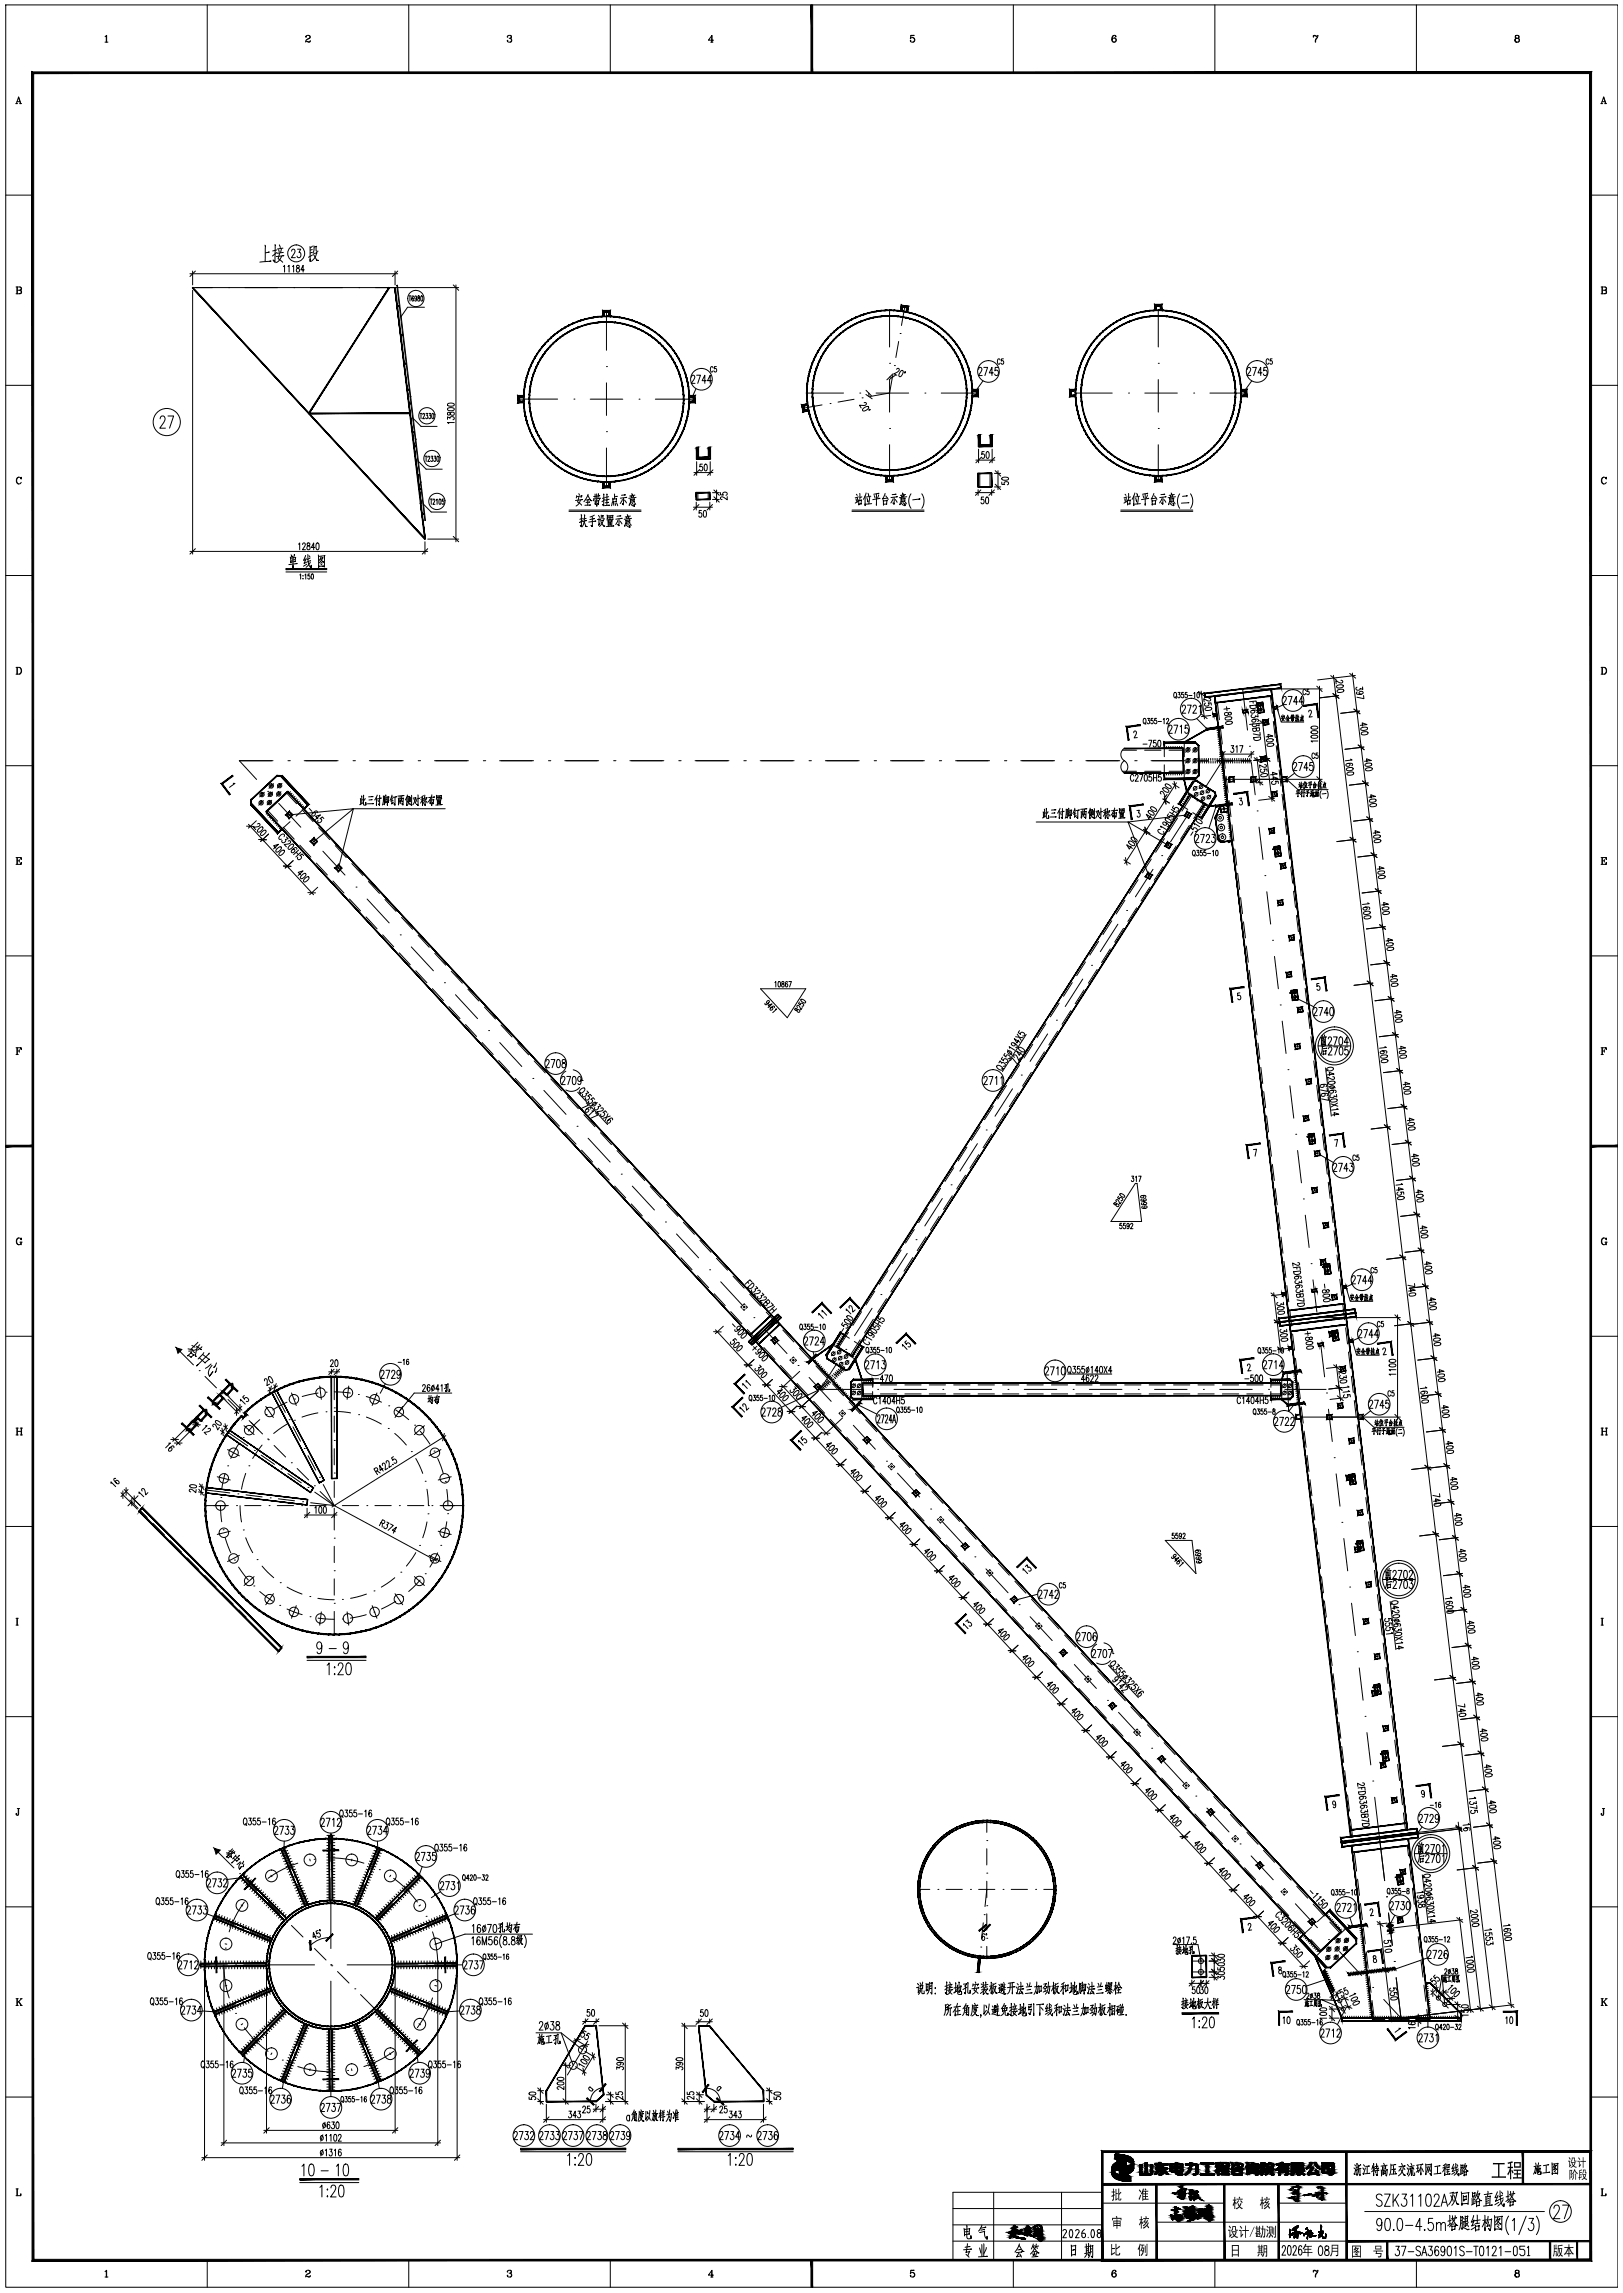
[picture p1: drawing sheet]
<svg xmlns="http://www.w3.org/2000/svg" width="598mm" height="845mm" viewBox="0 0 598 845" stroke-linecap="round" stroke-linejoin="round" font-family="sans-serif">
<!-- layer: 0 -->
<g fill="#000" stroke="#000" stroke-width=".37">
<path d="M505.7 744.1h.6l-.6 .6zM526.1 744.1h.7l.1 .6zM411 793.8h.5zM413.3 795.9h1.7zM414.9 798.9h2.8zM414.6 795.6h.4zM416.5 796.8h1.1l-.3 .3zM425.7 797.7h4.6zM426.9 797h.8zM427.7 798.9h.8zM433 797.2h.8zM434.8 797.6h.9z"/>
<path d="M435 798.5h.8zM436.9 797.8h4.4zM442.7 797.4h4.5zM448 798.4h1.7zM448.1 796.9h.5zM448.9 796.9h.8zM449.2 796.8h.5zM450.6 798.5h2.2zM450.6 798.5h2.1zM454.6 799.4h.3zM454.6 798h.4zM457.4 798.1h.6z"/>
<path d="M459 798.7h1.1zM459.3 798.7h.8zM459.7 797.8h.6zM460.5 798.2h.3zM462.2 799.2h.5zM466.4 797.2h2.5zM470.2 799.7h.2zM476.9 799.7h.6zM479.5 797.4h.8zM481.3 799.1h.4zM485.9 799.1h.4zM485.9 799.1l.4 .1z"/>
<path d="M382.1 819.9h1zM382.3 819.9h.6zM382.4 819.9h.5zM412.4 802h.4zM412.7 802.2h3.8zM414.7 801.7h.9zM414.9 801.7h.5zM415.9 803.8h.2zM423.5 800.9h1.1zM423.7 800.9h.9zM425.5 801.1h.4zM430 801.1l.3 .1z"/>
<path d="M431.4 816.2h.3zM431.4 816.1h.2zM431.5 800.2h4.3zM431.5 816.6h.3zM432 817.9h.2zM432.3 814.2h.9zM432.2 816.8h.2zM432.6 816.5h1zM432.9 813.2h.2zM433 816.4h2.3zM433 813.4h.3zM432.9 813.2h.1z"/>
<path d="M433 817.1h.3zM433.1 814h.8zM433 815.8h.2zM433 816.8h.2zM433.3 816.3h1.9zM433.1 817.4h.2zM433.1 813.5h.2zM433.3 817.3h.7zM433.4 813.9h1.2zM433.5 816.3h1.6zM433.5 815.1h.3zM433.3 817.5h.2z"/>
<path d="M433.6 815.1h.2zM433.6 801.3h2.2zM433.7 813.8h.8zM433.8 818.1h.2zM433.9 801.3h1.9zM433.9 816.9h.3zM434 818.4h.4zM434 813.7h.3zM434.1 818.4h.2zM434.4 818h.4zM436.6 815.8h.2zM436.6 815.7h.2z"/>
<path d="M436.7 815.6h.2zM436.7 815.5h.2zM436.7 801.3h.3zM436.8 814.9h.2zM436.9 814.8h.1zM436.9 814.7h.2zM436.9 814.5h.2zM436.9 814.4h.2zM437.2 815.8h.2zM437 813.7h.2zM437 813.9h.2zM437 813.4h.2z"/>
<path d="M437 813.6h.2zM437.3 815.2h.2zM437.4 817.4h.2zM437.5 814.8h.2zM437.7 814.9h.5zM437.8 818.4h.5zM437.6 816.9h.2zM437.6 817h.2zM437.9 814.8h.3zM437.7 816.9h.2zM437.7 816.7h.2zM437.7 814.5h.2z"/>
<path d="M437.8 814.5h.2zM437.8 816.5h.2zM438 816.6h.1zM438.1 814.1h.2zM437.9 814.8h.2zM438 814.3h.2zM438.1 814.2h.2zM438.1 815.8h.2zM438.2 814h.2zM438.3 817.2h.2zM438.7 817.9h.5zM438.9 815.9h.6z"/>
<path d="M438.8 813.3h.2zM439 813h.7zM438.8 817.5h.2zM439 815.4h.1zM439.2 816h.2zM439.3 818h.4zM439.3 816h.1zM439.4 815.5h.2zM439.4 815.3h.2zM439.5 815.1h.2zM439.6 814.3h.2zM439.6 813.6h.2z"/>
<path d="M439.6 814h.2zM439.9 815.8h.8zM439.7 816h.2zM439.8 816.4h.2zM439.8 816.3h.2zM440.2 817h.2zM440 817.3h.2zM440.3 816.8h.2zM440.5 816.4h.2zM440.6 816.1h.2zM442.4 801.4h5zM448.5 801.4h.6z"/>
<path d="M459.4 801.2l.2 .1zM459.4 801.2h.3zM460.1 800.5h.7zM460.2 800.5h.6zM461.2 800.7h1.5zM466.2 801.3h.2zM468.1 801.2h1.3zM468.6 801.4h.2zM473.7 801.1h1zM473.9 801.1h.8zM475.3 810h.2zM475.5 806.8h.2z"/>
<path d="M475.6 806.7h.1zM475.7 806.6h.1zM475.8 806.5h.2zM476.6 809.3h.5zM476.7 809.5h.3zM476.6 808.2h.3zM477 807.4h.4zM476.8 807.8h.2zM476.8 809.3h.2zM476.8 807.7h.3zM476.9 807.5h.2zM477.7 807.7h.2z"/>
<path d="M477.7 811.2h.2zM477.9 801.3h1zM477.8 811.2h.1zM477.8 807.4h.2zM477.8 807.3h.2zM478 807.2h.2zM478 807.1h.2zM480.2 801.4h.4zM481.9 801.3h.6zM482.2 808.5h1zM482.8 800.7h2.9zM482.8 808.5h.3z"/>
<path d="M483.8 809.2h.3zM483.9 809h.7zM485 808h.2zM486 807.9h.2zM486.4 805.6h.2zM486.6 808.3h1.2zM487 810.6h.2zM487.6 808.1h1.2zM487.7 808.1h1.1zM487.8 800.8h2.1zM488.6 808.3h.2zM490.2 801h1.1z"/>
<path d="M490.5 800.9h.9zM372.9 821.1h.6zM373.8 824.4h1.5zM374.4 824.5h1.2zM374.3 820.5h.2zM374.4 821.8h.2zM374.8 824.6h1.6zM375.2 824.7h1.7zM375.2 821.9h.2zM376.2 821.6h.3zM376.7 824.9h1zM377.6 822.7h.2z"/>
<path d="M377.8 823.7h.2zM377.8 821.3h.2zM378.3 823.7h.2zM378.7 821h1zM379.7 822.4h.2zM379.7 822.2h.2zM381.1 823.1h.2zM381.7 820.1h.8zM382.7 825.2h.1zM383.1 825.6h.6zM382.9 823.5h.2zM383 822.3h.2z"/>
<path d="M383.3 825.7h.4zM383.5 825.8h.2zM383.7 824.6h.2zM383.7 824.5h.2z"/>
<path d="M298.8 1.8l.6 25v-25zM298.8 1.8l.6 25h-.6z"/>
<path d="M11.8 26.5l.6 806v-805.4zM11.8 26.5l.6 806-.6 .6zM12.4 832.5l-.6 .6 574-.6zM11.8 833.1l574-.6 .6 .6zM585.8 27.1v805.4l.6 .6zM586.4 26.5v806.6l-.6-806zM12.4 27.1h573.4l.6-.6zM11.8 26.5h574.6l-574 .6z"/>
<path d="M143.3 105.9l-29.4 46.5 29.7-46.3zM143.3 105.9l-29.4 46.5-.3-.2z"/>
<path d="M224.2 115.1v1.4h.2zM224.2 115.1l.2-.2v1.6zM222.7 115.1l1.7-.2zM222.5 114.9h1.9l-1.7 .2zM222.5 114.9l.2 1.6v-1.4zM222.5 114.9l.2 1.6h-.2z"/>
<path d="M224.6 114.6v2h.2zM224.6 114.6l.2-.2v2.2zM222.3 114.6h2.3l.2-.2zM222.1 114.4h2.7l-2.5 .2zM222.1 114.4l.2 2.2v-2zM222.1 114.4l.2 2.2h-.2z"/>
<path d="M334 113.4l-.2 1.5h.2zM334 113.4l.3-.1-.3 1.6zM332.6 113.2l1.7 .1zM332.4 112.9l1.9 .4-1.7-.1zM332.4 112.9l-.1 1.7zM332.4 112.9l-.1 1.7h-.2z"/>
<path d="M334.5 113.1l-.4 2h.3zM334.5 113.1l.3-.2-.4 2.2zM332.3 112.7l2.2 .4 .3-.2zM332.1 112.4l2.7 .5-2.5-.2zM332.1 112.4l-.2 2.2 .4-1.9zM332.1 112.4l-.2 2.2-.2-.1z"/>
<path d="M427.5 112.8v1.5h.2zM427.5 112.8l.2-.2v1.7zM426 112.8l1.7-.2zM425.8 112.6h1.9l-1.7 .2zM425.8 112.6l.2 1.7v-1.5zM425.8 112.6l.2 1.7h-.2z"/>
<path d="M427.9 112.4v2h.2zM428.1 112.1v2.3l-.2-2zM425.6 112.4h2.3l.2-.3zM425.4 112.1h2.7l-2.5 .3zM425.4 112.1l.2 2.2v-1.9zM425.4 112.1l.2 2.2h-.2z"/>
<path d="M113.8 152.5h37.3v-.3zM113.8 152.2h37.3l-37.3 .3z"/>
<path d="M191.5 146.3h1.4v-.2zM191.3 146.1h1.6l-1.4 .2zM191.3 146.1l.2 1.7zM191.3 146.1l.2 1.7-.2 .2zM191.5 147.8l-.2 .2 1.6-.2zM191.3 148l1.6-.2v.2z"/>
<path d="M191 145.9h2v-.2zM190.8 145.7h2.2l-2 .2zM190.8 145.7l.2 2.5v-2.3zM190.8 145.7l.2 2.5-.2 .2zM191 148.2l-.2 .2 2.2-.2zM190.8 148.4l2.2-.2v.2z"/>
<path d="M252 147.1v1.5h-.3zM251.8 147.1l-.1 1.5 .3-1.5zM252 145.5v1.6h-.2zM251.7 145.5l.1 1.6 .2-1.6zM251.8 144l.2 1.5h-.3zM251.6 144l.1 1.5 .1-1.5zM251.6 142.4l.2 1.6h-.2zM251.4 142.5l.2 1.5v-1.6zM251.3 140.9l.3 1.5-.2 .1zM251.1 141l.3 1.5-.1-1.6zM251 139.4l.3 1.5-.2 .1zM250.7 139.5l.4 1.5-.1-1.6zM250.5 138l.5 1.4-.3 .1zM250.3 138l.4 1.5-.2-1.5zM250 136.5l.5 1.5h-.2zM249.7 136.6l.6 1.4-.3-1.5zM249.4 135.1l.6 1.4-.3 .1zM249.1 135.2l.6 1.4-.3-1.5zM248.7 133.7l.7 1.4-.3 .1zM248.5 133.8l.6 1.4-.4-1.5zM247.9 132.3l.8 1.4-.2 .1zM247.7 132.5l.8 1.3-.6-1.5zM247.1 131l.8 1.3-.2 .2zM246.9 131.2l.8 1.3-.6-1.5zM246.2 129.8l.9 1.2-.2 .2zM246 129.9l.9 1.3-.7-1.4zM245.2 128.6l1 1.2-.2 .1zM245 128.7l1 1.2-.8-1.3zM244.2 127.4l1 1.2-.2 .1zM244.2 127.4l-.2 .2 1 1.1zM243.1 126.3l1.1 1.1-.2 .2zM243.1 126.3l-.2 .2 1.1 1.1zM241.9 125.3l1.2 1-.2 .2zM241.9 125.3l-.1 .2 1.1 1zM240.7 124.3l1.2 1-.1 .2zM240.7 124.3l-.1 .2 1.2 1zM239.5 123.4l1.2 .9-.1 .2zM239.5 123.4l-.2 .2 1.3 .9zM238.2 122.6l1.3 .8-.2 .2zM238.2 122.6l-.2 .2 1.3 .8zM236.8 121.8l1.4 .8-.2 .2zM236.8 121.8l-.1 .3 1.3 .7zM235.4 121.2l1.4 .6-.1 .3zM235.4 121.2l-.1 .2 1.4 .7zM234 120.5l1.4 .7-.1 .2zM234 120.5l-.1 .3 1.4 .6zM232.6 120l1.4 .5-.1 .3zM232.6 120l-.1 .2 1.4 .6zM231.1 119.6l1.5 .4-.1 .2zM231.1 119.6l-.1 .2 1.5 .4zM229.6 119.2l1.5 .4-.1 .2zM229.6 119.2l-.1 .2 1.5 .4zM228.1 118.9l1.5 .3-.1 .2zM228.1 118.9l-.1 .2 1.5 .3zM226.5 118.7l1.6 .2-.1 .2zM226.5 118.7v.2l1.5 .2zM225 118.5l1.5 .2v.2zM225 118.5v.3l1.5 .1zM223.5 118.5h1.5v.3zM223.5 118.5v.3h1.5zM221.9 118.5h1.6v.3zM221.9 118.5v.3h1.6zM220.4 118.7l1.5-.2v.3zM220.4 118.7v.2l1.5-.1zM218.8 118.9l1.6-.2v.2zM218.8 118.9l.1 .2 1.5-.2zM217.3 119.2l1.5-.3 .1 .2zM217.3 119.2l.1 .2 1.5-.3zM215.8 119.6l1.5-.4 .1 .2zM215.8 119.6l.1 .2 1.5-.4zM214.3 120l1.5-.4 .1 .2zM214.3 120l.1 .2 1.5-.4zM212.9 120.5l1.4-.5 .1 .2zM212.9 120.5l.1 .3 1.4-.6zM211.5 121.2l1.4-.7 .1 .3zM211.5 121.2l.1 .2 1.4-.6zM210.1 121.8l1.4-.6 .1 .2zM210.1 121.8l.1 .3 1.4-.7zM208.7 122.6l1.4-.8 .1 .3zM208.7 122.6l.2 .2 1.3-.7zM207.4 123.4l1.3-.8 .2 .2zM207.4 123.4l.2 .2 1.3-.8zM206.2 124.3l1.2-.9 .2 .2zM206.2 124.3l.1 .2 1.3-.9zM205 125.3l1.2-1 .1 .2zM205 125.3l.1 .2 1.2-1zM203.8 126.3l1.2-1 .1 .2zM203.8 126.3l.2 .2 1.1-1zM203.8 126.3l.2 .2-1.3 .9zM202.7 127.4l.2 .2 1.1-1.1zM202.7 127.4l.2 .2-1.2 1zM201.7 128.6l.2 .1 1-1.1zM201.7 128.6l.2 .1-1.2 1.1zM200.7 129.8l.2 .1 1-1.2zM200.7 129.8l.2 .1-1.1 1.1zM199.8 131l.2 .2 .9-1.3zM199.8 131l.2 .2-1 1.1zM200 131.2l-1 1.1 .2 .2zM199 132.3l.2 .2-1 1.2zM199.2 132.5l-1 1.2 .2 .1zM198.2 133.7l.2 .1-.9 1.3zM198.4 133.8l-.9 1.3 .3 .1zM197.5 135.1l.3 .1-.9 1.3zM197.8 135.2l-.9 1.3 .2 .1zM196.9 136.5l.2 .1-.7 1.4zM197.1 136.6l-.7 1.4h.2zM196.4 138h.2l-.7 1.4zM196.6 138l-.7 1.4 .3 .1zM195.9 139.4l.3 .1-.6 1.4zM196.2 139.5l-.6 1.4 .2 .1zM195.6 140.9l.2 .1-.5 1.4zM195.8 141l-.5 1.4 .2 .1zM195.3 142.4l.2 .1-.4 1.5zM195.5 142.5l-.4 1.5h.2zM195.1 144h.2l-.4 1.5zM195.3 144l-.4 1.5h.3zM194.9 145.5h.3l-.3 1.6zM195.2 145.5l-.3 1.6h.2zM194.9 147.1h.2l-.2 1.5zM195.1 147.1l-.2 1.5h.3zM194.9 148.6h.3l-.1 1.5zM195.2 148.6l-.1 1.5h.2zM195.1 150.1h.2v1.6zM195.3 150.1v1.6h.2zM195.3 151.7h.2l.1 1.5zM195.5 151.7l.1 1.5h.2zM195.6 153.2h.2l.1 1.5zM195.8 153.2l.1 1.5 .3-.1zM195.9 154.7l.3-.1 .2 1.6zM196.2 154.6l.2 1.6 .2-.1zM196.4 156.2l.2-.1 .3 1.5zM196.6 156.1l.3 1.5h.2zM196.9 157.6h.2l.4 1.5zM197.1 157.6l.4 1.5 .3-.1zM197.5 159.1l.3-.1 .4 1.5zM197.8 159l.4 1.5 .2-.2zM198.2 160.5l.2-.2 .6 1.5zM198.4 160.3l.6 1.5 .2-.1zM199 161.8l.2-.1 .6 1.4zM199.2 161.7l.6 1.4 .2-.1zM199.8 163.1l.2-.1 .7 1.4zM200 163l.7 1.4 .2-.2zM200.7 164.4l.2-.2 .8 1.4zM200.9 164.2l.8 1.4 .2-.2zM201.7 165.6l.2-.2 .8 1.3zM201.9 165.4l.8 1.3 .2-.2zM202.7 166.7l.2-.2 .9 1.3zM202.9 166.5l.9 1.3 .2-.2zM204 167.6l1 1.2-1.2-1zM204 167.6l1 1.2 .1-.2zM205.1 168.6l1.1 1.2-1.2-1zM205.1 168.6l1.1 1.2 .1-.2zM206.3 169.6l1.1 1.1-1.2-.9zM206.3 169.6l1.1 1.1 .2-.2zM207.6 170.5l1.1 1-1.3-.8zM207.6 170.5l1.1 1 .2-.2zM208.9 171.3l1.2 1-1.4-.8zM208.9 171.3l1.2 1 .1-.2zM210.2 172.1l1.3 .9-1.4-.7zM210.2 172.1l1.3 .9 .1-.2zM211.6 172.8l1.3 .8-1.4-.6zM211.6 172.8l1.3 .8 .1-.2zM213 173.4l1.3 .7-1.4-.5zM213 173.4l1.3 .7 .1-.2zM214.4 173.9l1.4 .7-1.5-.5zM214.4 173.9l1.4 .7 .1-.3zM215.9 174.3l1.4 .7-1.5-.4zM215.9 174.3l1.4 .7 .1-.3zM217.4 174.7l1.4 .6-1.5-.3zM217.4 174.7l1.4 .6 .1-.3zM218.9 175l1.5 .5-1.6-.2zM218.9 175l1.5 .5v-.3zM220.4 175.2l1.5 .4-1.5-.1zM220.4 175.2l1.5 .4v-.3zM221.9 175.3l1.6 .3h-1.6zM221.9 175.3l1.6 .3v-.2zM223.5 175.4l1.5 .2h-1.5zM223.5 175.4l1.5 .2v-.3zM225 175.3l1.5 .2-1.5 .1zM225 175.3l1.5 .2v-.3zM226.5 175.2l1.6 .1-1.6 .2zM226.5 175.2l1.6 .1-.1-.3zM228 175h1.6l-1.5 .3zM228 175h1.6l-.1-.3zM229.5 174.7l1.6-.1-1.5 .4zM229.5 174.7l1.6-.1-.1-.3zM231 174.3l1.6-.2-1.5 .5zM231 174.3l1.6-.2-.1-.2zM232.5 173.9l1.5-.3-1.4 .5zM232.5 173.9l1.5-.3-.1-.2zM233.9 173.4l1.5-.4-1.4 .6zM233.9 173.4l1.5-.4-.1-.2zM235.3 172.8l1.5-.5-1.4 .7zM235.3 172.8l1.5-.5-.1-.2zM236.7 172.1l1.5-.6-1.4 .8zM236.7 172.1l1.5-.6-.2-.2zM238 171.3l1.5-.6-1.3 .8zM238 171.3l1.5-.6-.2-.2zM239.3 170.5l1.4-.7-1.2 .9zM239.3 170.5l1.4-.7-.1-.2zM240.6 169.6l1.3-.8-1.2 1zM240.6 169.6l1.3-.8-.1-.2zM241.8 168.6l1.3-.8-1.2 1zM241.8 168.6l1.3-.8-.2-.2zM242.9 167.6l1.3-.9-1.1 1.1zM242.9 167.6l1.3-.9-.2-.2zM244 166.5l1.2-.9-1 1.1zM245 165.4l-1 1.1 1.2-.9zM245 165.4l1.2-1-1 1.2zM246 164.2l-1 1.2 1.2-1zM247.1 163.1l-.9 1.3-.2-.2zM246.9 163l-.9 1.2 1.1-1.1zM247.9 161.8l-.8 1.3-.2-.1zM247.7 161.7l-.8 1.3 1-1.2zM248.7 160.5l-.8 1.3-.2-.1zM248.5 160.3l-.8 1.4 1-1.2zM249.4 159.1l-.7 1.4-.2-.2zM249.1 159l-.6 1.3 .9-1.2zM250 157.6l-.6 1.5-.3-.1zM249.7 157.6l-.6 1.4 .9-1.4zM250.5 156.2l-.5 1.4h-.3zM250.3 156.1l-.6 1.5 .8-1.4zM251 154.7l-.5 1.5-.2-.1zM250.7 154.6l-.4 1.5 .7-1.4zM251.3 153.2l-.3 1.5-.3-.1zM251.1 153.2l-.4 1.4 .6-1.4zM251.6 151.7l-.3 1.5h-.2zM251.4 151.7l-.3 1.5 .5-1.5zM251.8 150.1l-.2 1.6h-.2zM251.6 150.1l-.2 1.6 .4-1.6zM252 148.6l-.2 1.5h-.2zM251.7 148.6l-.1 1.5 .4-1.5z"/>
<path d="M253.9 145.7v.2l2.2-.2zM253.9 145.9l2.2-.2-.2 .2zM255.9 145.9l.2 2.5v-2.7zM255.9 145.9l.2 2.5-.2-.2zM253.9 148.4h2.2l-.2-.2zM253.9 148.2h2l-2 .2z"/>
<path d="M254 146.1v.2l1.6-.2zM254 146.3l1.6-.2zM255.4 146.3l.2 1.7v-1.9zM255.4 146.3l.2 1.7-.2-.2zM254 148h1.6l-.2-.2zM254 147.8h1.4l-1.4 .2z"/>
<path d="M254.1 147.1l-.1 1.6h-.2zM253.8 147.1v1.6l.3-1.6zM254 145.5l.1 1.6h-.3zM253.8 145.5v1.6l.2-1.6zM253.9 143.9l.1 1.6h-.2zM253.7 143.9l.1 1.6 .1-1.6zM253.7 142.3l.2 1.6h-.2zM253.4 142.3l.3 1.6v-1.6zM253.4 140.7l.3 1.6h-.3zM253.2 140.8l.2 1.5v-1.6zM253 139.1l.4 1.6-.2 .1zM252.8 139.2l.4 1.6-.2-1.7zM252.6 137.6l.4 1.5-.2 .1zM252.3 137.7l.5 1.5-.2-1.6zM252.1 136.1l.5 1.5-.3 .1zM251.8 136.2l.5 1.5-.2-1.6zM251.4 134.6l.7 1.5-.3 .1zM251.2 134.7l.6 1.5-.4-1.6zM250.7 133.2l.7 1.4-.2 .1zM250.5 133.3l.7 1.4-.5-1.5zM250 131.8l.7 1.4-.2 .1zM249.8 131.9l.7 1.4-.5-1.5zM249.1 130.4l.9 1.4-.2 .1zM248.9 130.5l.9 1.4-.7-1.5zM248.2 129.1l.9 1.3-.2 .1zM248 129.2l.9 1.3-.7-1.4zM247.2 127.8l1 1.3-.2 .1zM247.1 127.9l.9 1.3-.8-1.4zM246.2 126.6l1 1.2-.1 .1zM246 126.7l1.1 1.2-.9-1.3zM245.1 125.4l1.1 1.2-.2 .1zM245.1 125.4l-.2 .2 1.1 1.1zM243.9 124.3l1.2 1.1-.2 .2zM243.9 124.3l-.1 .2 1.1 1.1zM242.7 123.3l1.2 1-.1 .2zM242.7 123.3l-.1 .2 1.2 1zM241.4 122.3l1.3 1-.1 .2zM241.4 122.3l-.1 .2 1.3 1zM240.1 121.4l1.3 .9-.1 .2zM240.1 121.4l-.1 .2 1.3 .9zM238.8 120.5l1.3 .9-.1 .2zM238.8 120.5l-.2 .3 1.4 .8zM237.4 119.8l1.4 .7-.2 .3zM237.4 119.8l-.2 .2 1.4 .8zM235.9 119.1l1.5 .7-.2 .2zM235.9 119.1l-.1 .2 1.4 .7zM234.4 118.5l1.5 .6-.1 .2zM234.4 118.5l-.1 .2 1.5 .6zM232.9 117.9l1.5 .6-.1 .2zM232.9 117.9l-.1 .3 1.5 .5zM231.4 117.5l1.5 .4-.1 .3zM231.4 117.5l-.1 .2 1.5 .5zM229.8 117.1l1.6 .4-.1 .2zM229.8 117.1v.3l1.5 .3zM228.2 116.8l1.6 .3v.3zM228.2 116.8v.3l1.6 .3zM226.7 116.6l1.5 .2v.3zM226.7 116.6l-.1 .3 1.6 .2zM225 116.5l1.7 .1-.1 .3zM225 116.5v.2l1.6 .2zM223.5 116.4l1.5 .1v.2zM223.5 116.4v.3h1.5zM221.8 116.5l1.7-.1v.3zM221.8 116.5l.1 .2h1.6zM220.2 116.6l1.6-.1 .1 .2zM220.2 116.6l.1 .3 1.6-.2zM218.7 116.8l1.5-.2 .1 .3zM218.7 116.8v.3l1.6-.2zM217.1 117.1l1.6-.3v.3zM217.1 117.1v.3l1.6-.3zM215.5 117.5l1.6-.4v.3zM215.5 117.5l.1 .2 1.5-.3zM214 117.9l1.5-.4 .1 .2zM214 117.9l.1 .3 1.5-.5zM212.5 118.5l1.5-.6 .1 .3zM212.5 118.5l.1 .2 1.5-.5zM211 119.1l1.5-.6 .1 .2zM211 119.1l.1 .2 1.5-.6zM209.5 119.8l1.5-.7 .1 .2zM209.5 119.8l.2 .2 1.4-.7zM208.1 120.5l1.4-.7 .2 .2zM208.1 120.5l.2 .3 1.4-.8zM206.8 121.4l1.3-.9 .2 .3zM206.8 121.4l.1 .2 1.4-.8zM205.4 122.3l1.4-.9 .1 .2zM205.4 122.3l.2 .2 1.3-.9zM204.2 123.3l1.2-1 .2 .2zM204.2 123.3l.1 .2 1.3-1zM202.9 124.3l1.3-1 .1 .2zM202.9 124.3l.2 .2 1.2-1zM201.8 125.4l1.1-1.1 .2 .2zM201.8 125.4l.2 .2 1.1-1.1zM201.8 125.4l.2 .2-1.3 1zM200.7 126.6l.2 .1 1.1-1.1zM200.7 126.6l.2 .1-1.3 1.1zM199.6 127.8l.2 .1 1.1-1.2zM199.6 127.8l.2 .1-1.1 1.2zM198.7 129.1l.2 .1 .9-1.3zM198.7 129.1l.2 .1-1.1 1.2zM198.9 129.2l-1.1 1.2 .2 .1zM197.8 130.4l.2 .1-1.1 1.3zM198 130.5l-1.1 1.3 .2 .1zM196.9 131.8l.2 .1-.9 1.3zM197.1 131.9l-.9 1.3 .2 .1zM196.2 133.2l.2 .1-.9 1.3zM196.4 133.3l-.9 1.3 .2 .1zM195.5 134.6l.2 .1-.8 1.4zM195.7 134.7l-.8 1.4 .2 .1zM194.9 136.1l.2 .1-.8 1.4zM195.1 136.2l-.8 1.4 .3 .1zM194.3 137.6l.3 .1-.7 1.4zM194.6 137.7l-.7 1.4 .2 .1zM193.9 139.1l.2 .1-.6 1.5zM194.1 139.2l-.6 1.5 .2 .1zM193.5 140.7l.2 .1-.5 1.5zM193.7 140.8l-.5 1.5h.2zM193.2 142.3h.2l-.4 1.6zM193.4 142.3l-.4 1.6h.2zM193 143.9h.2l-.3 1.6zM193.2 143.9l-.3 1.6h.2zM192.9 145.5h.2l-.3 1.6zM193.1 145.5l-.3 1.6h.3zM192.8 147.1h.3l-.2 1.6zM193.1 147.1l-.2 1.6h.2zM192.9 148.7h.2l-.1 1.6zM193.1 148.7l-.1 1.6h.2zM193 150.3h.2v1.6zM193.2 150.3v1.6l.2-.1zM193.2 151.9l.2-.1 .1 1.6zM193.4 151.8l.1 1.6h.2zM193.5 153.4h.2l.2 1.6zM193.7 153.4l.2 1.6 .2-.1zM193.9 155l.2-.1 .2 1.6zM194.1 154.9l.2 1.6h.3zM194.3 156.5h.3l.3 1.5zM194.6 156.5l.3 1.5h.2zM194.9 158h.2l.4 1.5zM195.1 158l.4 1.5 .2-.1zM195.5 159.5l.2-.1 .5 1.6zM195.7 159.4l.5 1.6 .2-.1zM196.2 161l.2-.1 .5 1.5zM196.4 160.9l.5 1.5 .2-.1zM196.9 162.4l.2-.1 .7 1.5zM197.1 162.3l.7 1.5 .2-.2zM197.8 163.8l.2-.2 .7 1.5zM198 163.6l.7 1.5 .2-.2zM198.7 165.1l.2-.2 .7 1.4zM198.9 164.9l.7 1.4 .2-.1zM199.6 166.3l.2-.1 .9 1.4zM199.8 166.2l.9 1.4 .2-.2zM200.7 167.6l.2-.2 .9 1.3zM200.9 167.4l.9 1.3 .2-.2zM202 168.5l.9 1.3-1.1-1.1zM202 168.5l.9 1.3 .2-.2zM203.1 169.6l1.1 1.3-1.3-1.1zM203.1 169.6l1.1 1.3 .1-.2zM204.3 170.7l1.1 1.1-1.2-.9zM204.3 170.7l1.1 1.1 .2-.1zM205.6 171.7l1.2 1.1-1.4-1zM205.6 171.7l1.2 1.1 .1-.3zM206.9 172.5l1.2 1.1-1.3-.8zM206.9 172.5l1.2 1.1 .2-.2zM208.3 173.4l1.2 1-1.4-.8zM208.3 173.4l1.2 1 .2-.3zM209.7 174.1l1.3 1-1.5-.7zM209.7 174.1l1.3 1 .1-.3zM211.1 174.8l1.4 .9-1.5-.6zM211.1 174.8l1.4 .9 .1-.3zM212.6 175.4l1.4 .8-1.5-.5zM212.6 175.4l1.4 .8 .1-.2zM214.1 176l1.4 .6-1.5-.4zM214.1 176l1.4 .6 .1-.2zM215.6 176.4l1.5 .6-1.6-.4zM215.6 176.4l1.5 .6v-.2zM217.1 176.8l1.6 .5-1.6-.3zM217.1 176.8l1.6 .5v-.2zM218.7 177.1l1.5 .4-1.5-.2zM218.7 177.1l1.5 .4 .1-.2zM220.3 177.3l1.5 .4-1.6-.2zM220.3 177.3l1.5 .4 .1-.3zM221.9 177.4l1.6 .3h-1.7zM221.9 177.4l1.6 .3v-.2zM223.5 177.5l1.5 .2h-1.5zM223.5 177.5l1.5 .2v-.3zM225 177.4l1.7 .1-1.7 .2zM225 177.4l1.7 .1-.1-.2zM226.6 177.3h1.6l-1.5 .2zM226.6 177.3h1.6v-.2zM228.2 177.1l1.6-.1-1.6 .3zM228.2 177.1l1.6-.1v-.2zM229.8 176.8l1.6-.2-1.6 .4zM229.8 176.8l1.6-.2-.1-.2zM231.3 176.4l1.6-.2-1.5 .4zM231.3 176.4l1.6-.2-.1-.2zM232.8 176l1.6-.3-1.5 .5zM232.8 176l1.6-.3-.1-.3zM234.3 175.4l1.6-.3-1.5 .6zM234.3 175.4l1.6-.3-.1-.3zM235.8 174.8l1.6-.4-1.5 .7zM235.8 174.8l1.6-.4-.2-.3zM237.2 174.1l1.6-.5-1.4 .8zM237.2 174.1l1.6-.5-.2-.2zM238.6 173.4l1.5-.6-1.3 .8zM238.6 173.4l1.5-.6-.1-.3zM240 172.5l1.4-.7-1.3 1zM240 172.5l1.4-.7-.1-.1zM241.3 171.7l1.4-.8-1.3 .9zM241.3 171.7l1.4-.8-.1-.2zM242.6 170.7l1.3-.9-1.2 1.1zM242.6 170.7l1.3-.9-.1-.2zM243.8 169.6l1.3-.9-1.2 1.1zM243.8 169.6l1.3-.9-.2-.2zM244.9 168.5l1.3-.9-1.1 1.1zM246 167.4l-1.1 1.1 1.3-.9zM246 167.4l1.2-1.1-1 1.3zM247.1 166.2l-1.1 1.2 1.2-1.1zM247.1 166.2l1.1-1.1-1 1.2zM248 164.9l-.9 1.3 1.1-1.1zM249.1 163.8l-.9 1.3-.2-.2zM248.9 163.6l-.9 1.3 1.1-1.1zM250 162.4l-.9 1.4-.2-.2zM249.8 162.3l-.9 1.3 1.1-1.2zM250.7 161l-.7 1.4-.2-.1zM250.5 160.9l-.7 1.4 .9-1.3zM251.4 159.5l-.7 1.5-.2-.1zM251.2 159.4l-.7 1.5 .9-1.4zM252.1 158l-.7 1.5-.2-.1zM251.8 158l-.6 1.4 .9-1.4zM252.6 156.5l-.5 1.5h-.3zM252.3 156.5l-.5 1.5 .8-1.5zM253 155l-.4 1.5h-.3zM252.8 154.9l-.5 1.6 .7-1.5zM253.4 153.4l-.4 1.6-.2-.1zM253.2 153.4l-.4 1.5 .6-1.5zM253.7 151.9l-.3 1.5h-.2zM253.4 151.8l-.2 1.6 .5-1.5zM253.9 150.3l-.2 1.6-.3-.1zM253.7 150.3l-.3 1.5 .5-1.5zM254 148.7l-.1 1.6h-.2zM253.8 148.7l-.1 1.6 .3-1.6z"/>
<path d="M296.1 149.6l1.5-.2-.1-.2zM295.9 149.5l1.6-.3-1.4 .4zM295.9 149.5l.5 1.6-.3-1.5zM295.9 149.5l.5 1.6-.2 .3zM296.4 151.1l-.2 .3 1.6-.6zM296.2 151.4l1.6-.6 .1 .3z"/>
<path d="M295.6 149.3l2-.3v-.2zM295.3 149.1l2.3-.3-2 .5zM295.3 149.1l.7 2.4-.4-2.2zM295.3 149.1l.7 2.4-.2 .3zM296 151.5l-.2 .3 2.1-.6zM295.8 151.8l2.1-.6v.2z"/>
<path d="M356.3 144.8v1.6h-.3zM356 144.8v1.6l.3-1.6zM356.3 143.3v1.5h-.3zM356 143.3v1.5l.3-1.5zM356.1 141.7l.2 1.6h-.3zM355.9 141.8l.1 1.5 .1-1.6zM355.9 140.2l.2 1.5-.2 .1zM355.7 140.2l.2 1.6v-1.6zM355.6 138.7l.3 1.5h-.2zM355.4 138.7l.3 1.5-.1-1.5zM355.3 137.2l.3 1.5h-.2zM355 137.3l.4 1.4-.1-1.5zM354.8 135.7l.5 1.5-.3 .1zM354.6 135.8l.4 1.5-.2-1.6zM354.3 134.3l.5 1.4-.2 .1zM354 134.4l.6 1.4-.3-1.5zM353.7 132.8l.6 1.5-.3 .1zM353.4 132.9l.6 1.5-.3-1.6zM353 131.5l.7 1.3-.3 .1zM352.8 131.6l.6 1.3-.4-1.4zM352.2 130.1l.8 1.4-.2 .1zM352 130.2l.8 1.4-.6-1.5zM351.4 128.8l.8 1.3-.2 .1zM351.2 128.9l.8 1.3-.6-1.4zM350.5 127.5l.9 1.3-.2 .1zM350.3 127.7l.9 1.2-.7-1.4zM349.5 126.3l1 1.2-.2 .2zM349.3 126.5l1 1.2-.8-1.4zM348.5 125.2l1 1.1-.2 .2zM348.3 125.4l1 1.1-.8-1.3zM347.4 124.1l1.1 1.1-.2 .2zM347.4 124.1l-.2 .2 1.1 1.1zM346.2 123.1l1.2 1-.2 .2zM346.2 123.1l-.1 .1 1.1 1.1zM345 122.1l1.2 1-.1 .1zM345 122.1l-.1 .2 1.2 .9zM343.8 121.2l1.2 .9-.1 .2zM343.8 121.2l-.2 .2 1.3 .9zM342.5 120.4l1.3 .8-.2 .2zM342.5 120.4l-.2 .2 1.3 .8zM341.1 119.6l1.4 .8-.2 .2zM341.1 119.6l-.1 .2 1.3 .8zM339.7 118.9l1.4 .7-.1 .2zM339.7 118.9l-.1 .2 1.4 .7zM338.3 118.3l1.4 .6-.1 .2zM338.3 118.3l-.1 .2 1.4 .6zM336.9 117.8l1.4 .5-.1 .2zM336.9 117.8l-.1 .2 1.4 .5zM335.4 117.3l1.5 .5-.1 .2zM335.4 117.3l-.1 .3 1.5 .4zM333.9 116.9l1.5 .4-.1 .3zM333.9 116.9l-.1 .3 1.5 .4zM332.4 116.6l1.5 .3-.1 .3zM332.4 116.6l-.1 .3 1.5 .3zM330.8 116.4l1.6 .2-.1 .3zM330.8 116.4v.3l1.5 .2zM329.3 116.3l1.5 .1v.3zM329.3 116.3v.3l1.5 .1zM327.7 116.3h1.6v.3zM327.7 116.3v.2l1.6 .1zM326.2 116.3h1.5v.2zM326.2 116.3v.3l1.5-.1zM324.7 116.4l1.5-.1v.3zM324.7 116.4v.3l1.5-.1zM323.1 116.6l1.6-.2v.3zM323.1 116.6l.1 .3 1.5-.2zM321.6 116.9l1.5-.3 .1 .3zM321.6 116.9l.1 .3 1.5-.3zM320.1 117.3l1.5-.4 .1 .3zM320.1 117.3l.1 .3 1.5-.4zM318.6 117.8l1.5-.5 .1 .3zM318.6 117.8l.1 .2 1.5-.4zM317.2 118.3l1.4-.5 .1 .2zM317.2 118.3l.1 .2 1.4-.5zM315.8 118.9l1.4-.6 .1 .2zM315.8 118.9v.2l1.5-.6zM314.4 119.6l1.4-.7v.2zM314.4 119.6l.1 .2 1.3-.7zM313 120.4l1.4-.8 .1 .2zM313 120.4l.2 .2 1.3-.8zM311.7 121.2l1.3-.8 .2 .2zM311.7 121.2l.1 .2 1.4-.8zM310.5 122.1l1.2-.9 .1 .2zM310.5 122.1l.1 .2 1.2-.9zM309.3 123.1l1.2-1 .1 .2zM309.3 123.1l.1 .1 1.2-.9zM308.1 124.1l1.2-1 .1 .1zM308.1 124.1l.2 .2 1.1-1.1zM308.1 124.1l.2 .2-1.3 .9zM307 125.2l.2 .2 1.1-1.1zM307 125.2l.2 .2-1.2 .9zM306 126.3l.2 .2 1-1.1zM306 126.3l.2 .2-1.2 1zM305 127.5l.2 .2 1-1.2zM305 127.5l.2 .2-1.1 1.1zM305.2 127.7l-1.1 1.1 .2 .1zM304.1 128.8l.2 .1-1 1.2zM304.3 128.9l-1 1.2 .2 .1zM303.3 130.1l.2 .1-1 1.3zM303.5 130.2l-1 1.3 .2 .1zM302.5 131.5l.2 .1-.9 1.2zM302.7 131.6l-.9 1.2 .2 .1zM301.8 132.8l.2 .1-.8 1.4zM302 132.9l-.8 1.4 .3 .1zM301.2 134.3l.3 .1-.8 1.3zM301.5 134.4l-.8 1.3 .2 .1zM300.7 135.7l.2 .1-.7 1.4zM300.9 135.8l-.7 1.4 .3 .1zM300.2 137.2l.3 .1-.7 1.4zM300.5 137.3l-.7 1.4h.3zM299.8 138.7h.3l-.5 1.5zM300.1 138.7l-.5 1.5h.2zM299.6 140.2h.2l-.4 1.5zM299.8 140.2l-.4 1.5 .2 .1zM299.4 141.7l.2 .1-.4 1.5zM299.6 141.8l-.4 1.5h.3zM299.2 143.3h.3l-.3 1.5zM299.5 143.3l-.3 1.5h.2zM299.2 144.8h.2l-.2 1.6zM299.4 144.8l-.2 1.6h.3zM299.2 146.4h.3l-.1 1.5zM299.5 146.4l-.1 1.5h.2zM299.4 147.9h.2v1.6zM299.6 147.9v1.6l.2-.1zM299.6 149.5l.2-.1v1.6zM299.8 149.4v1.6l.3-.1zM299.8 151l.3-.1 .1 1.6zM300.1 150.9l.1 1.6 .3-.1zM300.2 152.5l.3-.1 .2 1.5zM300.5 152.4l.2 1.5h.2zM300.7 153.9h.2l.3 1.5zM300.9 153.9l.3 1.5 .3-.1zM301.2 155.4l.3-.1 .3 1.5zM301.5 155.3l.3 1.5 .2-.1zM301.8 156.8l.2-.1 .5 1.5zM302 156.7l.5 1.5 .2-.1zM302.5 158.2l.2-.1 .6 1.4zM302.7 158.1l.6 1.4 .2-.1zM303.3 159.5l.2-.1 .6 1.5zM303.5 159.4l.6 1.5 .2-.2zM304.1 160.9l.2-.2 .7 1.4zM304.3 160.7l.7 1.4 .2-.1zM305 162.1l.2-.1 .8 1.3zM305.2 162l.8 1.3 .2-.1zM306 163.3l.2-.1 .8 1.3zM306.2 163.2l.8 1.3 .2-.2zM307.2 164.3l.9 1.3-1.1-1.1zM307.2 164.3l.9 1.3 .2-.2zM308.1 165.6l.2-.2 1 1.2zM308.3 165.4l1 1.2 .1-.2zM309.4 166.4l1.1 1.2-1.2-1zM309.4 166.4l1.1 1.2 .1-.2zM310.6 167.4l1.1 1.1-1.2-.9zM310.6 167.4l1.1 1.1 .1-.2zM311.8 168.3l1.2 1-1.3-.8zM311.8 168.3l1.2 1 .2-.2zM313.2 169.1l1.2 1-1.4-.8zM313.2 169.1l1.2 1 .1-.3zM314.5 169.8l1.3 .9-1.4-.6zM314.5 169.8l1.3 .9v-.2zM315.8 170.5l1.4 .9-1.4-.7zM315.8 170.5l1.4 .9 .1-.3zM317.3 171.1l1.3 .8-1.4-.5zM317.3 171.1l1.3 .8 .1-.2zM318.7 171.7l1.4 .7-1.5-.5zM318.7 171.7l1.4 .7 .1-.3zM320.2 172.1l1.4 .6-1.5-.3zM320.2 172.1l1.4 .6 .1-.2zM321.7 172.5l1.4 .5-1.5-.3zM321.7 172.5l1.4 .5 .1-.2zM323.2 172.8l1.5 .4-1.6-.2zM323.2 172.8l1.5 .4v-.2zM324.7 173l1.5 .3-1.5-.1zM324.7 173l1.5 .3v-.2zM326.2 173.1l1.5 .3-1.5-.1zM326.2 173.1l1.5 .3v-.3zM327.7 173.1l1.6 .2-1.6 .1zM327.7 173.1l1.6 .2v-.2zM329.3 173.1l1.5 .1-1.5 .1zM329.3 173.1l1.5 .1v-.2zM330.8 173h1.6l-1.6 .2zM330.8 173h1.6l-.1-.2zM332.3 172.8l1.6-.1-1.5 .3zM332.3 172.8l1.6-.1-.1-.2zM333.8 172.5l1.6-.1-1.5 .3zM333.8 172.5l1.6-.1-.1-.3zM335.3 172.1l1.6-.2-1.5 .5zM335.3 172.1l1.6-.2-.1-.2zM336.8 171.7l1.5-.3-1.4 .5zM336.8 171.7l1.5-.3-.1-.3zM338.2 171.1l1.5-.4-1.4 .7zM338.2 171.1l1.5-.4-.1-.2zM339.6 170.5l1.5-.4-1.4 .6zM339.6 170.5l1.5-.4-.1-.3zM341 169.8l1.5-.5-1.4 .8zM341 169.8l1.5-.5-.2-.2zM342.3 169.1l1.5-.6-1.3 .8zM342.3 169.1l1.5-.6-.2-.2zM343.6 168.3l1.4-.7-1.2 .9zM343.6 168.3l1.4-.7-.1-.2zM344.9 167.4l1.3-.8-1.2 1zM344.9 167.4l1.3-.8-.1-.2zM346.1 166.4l1.3-.8-1.2 1zM346.1 166.4l1.3-.8-.2-.2zM347.2 165.4l1.3-.9-1.1 1.1zM348.3 164.3l-1.1 1.1 1.3-.9zM348.3 164.3l1.2-1-1 1.2zM349.3 163.2l-1 1.1 1.2-1zM349.3 163.2l1.2-1.1-1 1.2zM350.3 162l-1 1.2 1.2-1.1zM350.3 162l1.1-1.1-.9 1.2zM351.2 160.7l-.9 1.3 1.1-1.1zM352.2 159.5l-.8 1.4-.2-.2zM352 159.4l-.8 1.3 1-1.2zM353 158.2l-.8 1.3-.2-.1zM352.8 158.1l-.8 1.3 1-1.2zM353.7 156.8l-.7 1.4-.2-.1zM353.4 156.7l-.6 1.4 .9-1.3zM354.3 155.4l-.6 1.4-.3-.1zM354 155.3l-.6 1.4 .9-1.3zM354.8 153.9l-.5 1.5-.3-.1zM354.6 153.9l-.6 1.4 .8-1.4zM355.3 152.5l-.5 1.4h-.2zM355 152.4l-.4 1.5 .7-1.4zM355.6 151l-.3 1.5-.3-.1zM355.4 150.9l-.4 1.5 .6-1.4zM355.9 149.5l-.3 1.5-.2-.1zM355.7 149.4l-.3 1.5 .5-1.4zM356.1 147.9l-.2 1.6-.2-.1zM355.9 147.9l-.2 1.5 .4-1.5zM356.3 146.4l-.2 1.5h-.2zM356 146.4l-.1 1.5 .4-1.5z"/>
<path d="M358.1 143.5v.2l2.3-.2zM358.1 143.7l2.3-.2-.2 .2zM360.4 143.5l-.2 .2 .2 2.5zM360.2 143.7l.2 2.5-.2-.3zM358.2 146.2h2.2l-.2-.3zM358.2 145.9h2l-2 .3z"/>
<path d="M358.2 143.9v.2l1.7-.2zM358.2 144.1l1.7-.2-.2 .2zM359.9 143.9l-.2 .2 .2 1.7zM359.7 144.1l.2 1.7zM358.2 145.8h1.7l-.2-.2zM358.2 145.6h1.5l-1.5 .2z"/>
<path d="M358.4 144.8l-.1 1.6h-.2zM358.1 144.8v1.6l.3-1.6zM358.3 143.2l.1 1.6h-.3zM358.1 143.2v1.6l.2-1.6zM358.2 141.6l.1 1.6h-.2zM357.9 141.7l.2 1.5 .1-1.6zM358 140l.2 1.6-.3 .1zM357.8 140.1l.1 1.6 .1-1.7zM357.7 138.5l.3 1.5-.2 .1zM357.5 138.5l.3 1.6-.1-1.6zM357.3 136.9l.4 1.6h-.2zM357.1 137l.4 1.5-.2-1.6zM356.9 135.4l.4 1.5-.2 .1zM356.6 135.4l.5 1.6-.2-1.6zM356.3 133.9l.6 1.5h-.3zM356.1 133.9l.5 1.5-.3-1.5zM355.7 132.4l.6 1.5h-.2zM355.5 132.5l.6 1.4-.4-1.5zM355 130.9l.7 1.5-.2 .1zM354.8 131l.7 1.5-.5-1.6zM354.3 129.5l.7 1.4-.2 .1zM354.1 129.6l.7 1.4-.5-1.5zM353.4 128.2l.9 1.3-.2 .1zM353.2 128.3l.9 1.3-.7-1.4zM352.5 126.8l.9 1.4-.2 .1zM352.3 127l.9 1.3-.7-1.5zM351.6 125.6l.9 1.2-.2 .2zM351.3 125.7l1 1.3-.7-1.4zM350.5 124.3l1.1 1.3-.3 .1zM350.5 124.3l-.2 .2 1 1.2zM349.4 123.2l1.1 1.1-.2 .2zM349.4 123.2l-.2 .2 1.1 1.1zM348.2 122.1l1.2 1.1-.2 .2zM348.2 122.1l-.1 .2 1.1 1.1zM347 121l1.2 1.1-.1 .2zM347 121l-.1 .2 1.2 1.1zM345.8 120.1l1.2 .9-.1 .2zM345.8 120.1l-.2 .2 1.3 .9zM344.4 119.1l1.4 1-.2 .2zM344.4 119.1l-.1 .3 1.3 .9zM343.1 118.3l1.3 .8-.1 .3zM343.1 118.3l-.2 .2 1.4 .9zM341.7 117.5l1.4 .8-.2 .2zM341.7 117.5l-.2 .3 1.4 .7zM340.2 116.9l1.5 .6-.2 .3zM340.2 116.9l-.1 .2 1.4 .7zM338.7 116.2l1.5 .7-.1 .2zM338.7 116.2l-.1 .3 1.5 .6zM337.2 115.7l1.5 .5-.1 .3zM337.2 115.7l-.1 .2 1.5 .6zM335.7 115.2l1.5 .5-.1 .2zM335.7 115.2l-.1 .3 1.5 .4zM334.1 114.9l1.6 .3-.1 .3zM334.1 114.9v.2l1.5 .4zM332.5 114.6l1.6 .3v.2zM332.5 114.6v.2l1.6 .3zM330.9 114.4l1.6 .2v.2zM330.9 114.4v.2l1.6 .2zM329.4 114.3l1.5 .1v.2zM329.4 114.3l-.1 .2 1.6 .1zM327.7 114.2l1.7 .1-.1 .2zM327.7 114.2v.2l1.6 .1zM326.1 114.3l1.6-.1v.2zM326.1 114.3l.1 .2 1.5-.1zM324.5 114.4l1.6-.1 .1 .2zM324.5 114.4l.1 .2 1.6-.1zM323 114.6l1.5-.2 .1 .2zM323 114.6v.2l1.6-.2zM321.4 114.9l1.6-.3v.2zM321.4 114.9v.2l1.6-.3zM319.8 115.2l1.6-.3v.2zM319.8 115.2l.1 .3 1.5-.4zM318.3 115.7l1.5-.5 .1 .3zM318.3 115.7l.1 .2 1.5-.4zM316.8 116.2l1.5-.5 .1 .2zM316.8 116.2l.1 .3 1.5-.6zM315.3 116.9l1.5-.7 .1 .3zM315.3 116.9l.1 .2 1.5-.6zM313.8 117.5l1.5-.6 .1 .2zM313.8 117.5l.1 .3 1.5-.7zM312.4 118.3l1.4-.8 .1 .3zM312.4 118.3l.1 .2 1.4-.7zM311.1 119.1l1.3-.8 .1 .2zM311.1 119.1l.1 .3 1.3-.9zM309.7 120.1l1.4-1 .1 .3zM309.7 120.1l.2 .2 1.3-.9zM308.5 121l1.2-.9 .2 .2zM308.5 121l.1 .2 1.3-.9zM307.3 122.1l1.2-1.1 .1 .2zM307.3 122.1l.1 .2 1.2-1.1zM306.1 123.2l1.2-1.1 .1 .2zM306.1 123.2l.2 .2 1.1-1.1zM306.1 123.2l.2 .2-1.3 .9zM305 124.3l.2 .2 1.1-1.1zM305 124.3l.2 .2-1.3 1.1zM303.9 125.6l.2 .1 1.1-1.2zM303.9 125.6l.2 .1-1.1 1.1zM303 126.8l.2 .2 .9-1.3zM303 126.8l.2 .2-1.2 1.2zM303.2 127l-1.2 1.2 .3 .1zM302 128.2l.3 .1-1.1 1.2zM302.3 128.3l-1.1 1.2 .2 .1zM301.2 129.5l.2 .1-.9 1.3zM301.4 129.6l-.9 1.3 .2 .1zM300.5 130.9l.2 .1-.9 1.4zM300.7 131l-.9 1.4 .2 .1zM299.8 132.4l.2 .1-.9 1.4zM300 132.5l-.9 1.4h.3zM299.1 133.9h.3l-.8 1.5zM299.4 133.9l-.8 1.5h.3zM298.6 135.4h.3l-.7 1.5zM298.9 135.4l-.7 1.5 .2 .1zM298.2 136.9l.2 .1-.6 1.5zM298.4 137l-.6 1.5h.2zM297.8 138.5h.2l-.5 1.5zM298 138.5l-.5 1.5 .2 .1zM297.5 140l.2 .1-.4 1.5zM297.7 140.1l-.4 1.5 .2 .1zM297.3 141.6l.2 .1-.3 1.5zM297.5 141.7l-.3 1.5h.2zM297.2 143.2h.2l-.3 1.6zM297.4 143.2l-.3 1.6h.3zM297.1 144.8h.3l-.2 1.6zM297.4 144.8l-.2 1.6h.2zM297.2 146.4h.2l-.1 1.6zM297.4 146.4l-.1 1.6h.2zM297.3 148h.2v1.6zM297.5 148v1.6h.2zM297.5 149.6h.2l.1 1.6zM297.7 149.6l.1 1.6 .2-.1zM297.8 151.2l.2-.1 .2 1.7zM298 151.1l.2 1.7 .2-.1zM298.2 152.8l.2-.1 .2 1.6zM298.4 152.7l.2 1.6 .3-.1zM298.6 154.3l.3-.1 .2 1.6zM298.9 154.2l.2 1.6 .3-.1zM299.1 155.8l.3-.1 .4 1.6zM299.4 155.7l.4 1.6 .2-.1zM299.8 157.3l.2-.1 .5 1.5zM300 157.2l.5 1.5 .2-.1zM300.5 158.7l.2-.1 .5 1.5zM300.7 158.6l.5 1.5 .2-.1zM301.2 160.1l.2-.1 .6 1.5zM301.4 160l.6 1.5 .3-.1zM302 161.5l.3-.1 .7 1.4zM302.3 161.4l.7 1.4 .2-.1zM303 162.8l.2-.1 .7 1.4zM303.2 162.7l.7 1.4 .2-.2zM303.9 164.1l.2-.2 .9 1.4zM304.1 163.9l.9 1.4 .2-.1zM305 165.3l.2-.1 .9 1.3zM305.2 165.2l.9 1.3 .2-.2zM306.3 166.3l1 1.3-1.2-1.1zM306.3 166.3l1 1.3 .1-.2zM307.4 167.4l1.1 1.2-1.2-1zM307.4 167.4l1.1 1.2 .1-.2zM308.6 168.4l1.1 1.2-1.2-1zM308.6 168.4l1.1 1.2 .2-.2zM309.9 169.4l1.2 1.1-1.4-.9zM309.9 169.4l1.2 1.1 .1-.2zM311.2 170.3l1.2 1.1-1.3-.9zM311.2 170.3l1.2 1.1 .1-.3zM312.5 171.1l1.3 1-1.4-.7zM312.5 171.1l1.3 1 .1-.2zM313.9 171.9l1.4 .9-1.5-.7zM313.9 171.9l1.4 .9 .1-.2zM315.4 172.6l1.4 .8-1.5-.6zM315.4 172.6l1.4 .8 .1-.2zM316.9 173.2l1.4 .8-1.5-.6zM316.9 173.2l1.4 .8 .1-.3zM318.4 173.7l1.4 .7-1.5-.4zM318.4 173.7l1.4 .7 .1-.2zM319.9 174.2l1.5 .6-1.6-.4zM319.9 174.2l1.5 .6v-.2zM321.4 174.6l1.6 .5-1.6-.3zM321.4 174.6l1.6 .5v-.3zM323 174.8l1.5 .5-1.5-.2zM323 174.8l1.5 .5 .1-.3zM324.6 175l1.5 .4-1.6-.1zM324.6 175l1.5 .4 .1-.2zM326.2 175.2l1.5 .3-1.6-.1zM326.2 175.2l1.5 .3v-.3zM327.7 175.2l1.7 .2-1.7 .1zM327.7 175.2l1.7 .2-.1-.2zM329.3 175.2l1.6 .1-1.5 .1zM329.3 175.2l1.6 .1v-.3zM330.9 175l1.6 .1-1.6 .2zM330.9 175l1.6 .1v-.3zM332.5 174.8h1.6l-1.6 .3zM332.5 174.8h1.6v-.2zM334.1 174.6l1.6-.2-1.6 .4zM334.1 174.6l1.6-.2-.1-.2zM335.6 174.2l1.6-.2-1.5 .4zM335.6 174.2l1.6-.2-.1-.3zM337.1 173.7l1.6-.3-1.5 .6zM337.1 173.7l1.6-.3-.1-.2zM338.6 173.2l1.6-.4-1.5 .6zM338.6 173.2l1.6-.4-.1-.2zM340.1 172.6l1.6-.5-1.5 .7zM340.1 172.6l1.6-.5-.2-.2zM341.5 171.9l1.6-.5-1.4 .7zM341.5 171.9l1.6-.5-.2-.3zM342.9 171.1l1.5-.6-1.3 .9zM342.9 171.1l1.5-.6-.1-.2zM344.3 170.3l1.5-.7-1.4 .9zM344.3 170.3l1.5-.7-.2-.2zM345.6 169.4l1.4-.8-1.2 1zM345.6 169.4l1.4-.8-.1-.2zM346.9 168.4l1.3-.8-1.2 1zM346.9 168.4l1.3-.8-.1-.2zM348.1 167.4l1.3-.9-1.2 1.1zM348.1 167.4l1.3-.9-.2-.2zM349.2 166.3l1.3-1-1.1 1.2zM350.3 165.2l-1.1 1.1 1.3-1zM350.3 165.2l1.3-1.1-1.1 1.2zM351.3 163.9l-1 1.3 1.3-1.1zM351.3 163.9l1.2-1.1-.9 1.3zM352.3 162.7l-1 1.2 1.2-1.1zM353.4 161.5l-.9 1.3-.2-.1zM353.2 161.4l-.9 1.3 1.1-1.2zM354.3 160.1l-.9 1.4-.2-.1zM354.1 160l-.9 1.4 1.1-1.3zM355 158.7l-.7 1.4-.2-.1zM354.8 158.6l-.7 1.4 .9-1.3zM355.7 157.3l-.7 1.4-.2-.1zM355.5 157.2l-.7 1.4 .9-1.3zM356.3 155.8l-.6 1.5-.2-.1zM356.1 155.7l-.6 1.5 .8-1.4zM356.9 154.3l-.6 1.5-.2-.1zM356.6 154.2l-.5 1.5 .8-1.4zM357.3 152.8l-.4 1.5-.3-.1zM357.1 152.7l-.5 1.5 .7-1.4zM357.7 151.2l-.4 1.6-.2-.1zM357.5 151.1l-.4 1.6 .6-1.5zM358 149.6l-.3 1.6-.2-.1zM357.8 149.6l-.3 1.5 .5-1.5zM358.2 148l-.2 1.6h-.2zM357.9 148l-.1 1.6 .4-1.6zM358.3 146.4l-.1 1.6h-.3zM358.1 146.4l-.2 1.6 .4-1.6z"/>
<path d="M394.8 144.1h1.4v-.2zM394.6 143.9h1.6l-1.4 .2zM394.6 143.9l.2 1.7zM394.6 143.9l.2 1.7-.2 .2zM394.8 145.6l-.2 .2 1.6-.2zM394.6 145.8l1.6-.2v.2z"/>
<path d="M394.3 143.7h2v-.2zM394.1 143.5h2.2l-2 .2zM394.1 143.5l.2 2.4v-2.2zM394.1 143.5l.2 2.4-.2 .3zM394.1 146.2l2.2-.3h-2zM394.1 146.2l2.2-.3v.3z"/>
<path d="M455.3 144.8v1.6h-.3zM455.1 144.8l-.1 1.6 .3-1.6zM455.3 143.3v1.5h-.2zM455 143.3l.1 1.5 .2-1.5zM455.1 141.7l.2 1.6h-.3zM454.9 141.8l.1 1.5 .1-1.6zM454.9 140.2l.2 1.5-.2 .1zM454.7 140.2l.2 1.6v-1.6zM454.6 138.7l.3 1.5h-.2zM454.4 138.7l.3 1.5-.1-1.5zM454.3 137.2l.3 1.5h-.2zM454 137.3l.4 1.4-.1-1.5zM453.8 135.7l.5 1.5-.3 .1zM453.6 135.8l.4 1.5-.2-1.6zM453.3 134.3l.5 1.4-.2 .1zM453.1 134.4l.5 1.4-.3-1.5zM452.7 132.8l.6 1.5-.2 .1zM452.4 132.9l.7 1.5-.4-1.6zM452 131.5l.7 1.3-.3 .1zM451.8 131.6l.6 1.3-.4-1.4zM451.2 130.1l.8 1.4-.2 .1zM451 130.2l.8 1.4-.6-1.5zM450.4 128.8l.8 1.3-.2 .1zM450.2 128.9l.8 1.3-.6-1.4zM449.5 127.5l.9 1.3-.2 .1zM449.3 127.7l.9 1.2-.7-1.4zM448.5 126.3l1 1.2-.2 .2zM448.3 126.5l1 1.2-.8-1.4zM447.5 125.2l1 1.1-.2 .2zM447.3 125.4l1 1.1-.8-1.3zM446.4 124.1l1.1 1.1-.2 .2zM446.4 124.1l-.2 .2 1.1 1.1zM445.2 123.1l1.2 1-.2 .2zM445.2 123.1l-.1 .1 1.1 1.1zM444 122.1l1.2 1-.1 .1zM444 122.1l-.1 .2 1.2 .9zM442.8 121.2l1.2 .9-.1 .2zM442.8 121.2l-.2 .2 1.3 .9zM441.5 120.4l1.3 .8-.2 .2zM441.5 120.4l-.2 .2 1.3 .8zM440.1 119.6l1.4 .8-.2 .2zM440.1 119.6l-.1 .2 1.3 .8zM438.7 118.9l1.4 .7-.1 .2zM438.7 118.9l-.1 .2 1.4 .7zM437.3 118.3l1.4 .6-.1 .2zM437.3 118.3l-.1 .2 1.4 .6zM435.9 117.8l1.4 .5-.1 .2zM435.9 117.8l-.1 .2 1.4 .5zM434.4 117.3l1.5 .5-.1 .2zM434.4 117.3l-.1 .3 1.5 .4zM432.9 116.9l1.5 .4-.1 .3zM432.9 116.9l-.1 .3 1.5 .4zM431.4 116.6l1.5 .3-.1 .3zM431.4 116.6l-.1 .3 1.5 .3zM429.8 116.4l1.6 .2-.1 .3zM429.8 116.4v.3l1.5 .2zM428.3 116.3l1.5 .1v.3zM428.3 116.3v.3l1.5 .1zM426.8 116.3h1.5v.3zM426.8 116.3v.2l1.5 .1zM425.2 116.3h1.6v.2zM425.2 116.3v.3l1.6-.1zM423.7 116.4l1.5-.1v.3zM423.7 116.4v.3l1.5-.1zM422.1 116.6l1.6-.2v.3zM422.1 116.6l.1 .3 1.5-.2zM420.6 116.9l1.5-.3 .1 .3zM420.6 116.9l.1 .3 1.5-.3zM419.1 117.3l1.5-.4 .1 .3zM419.1 117.3l.1 .3 1.5-.4zM417.6 117.8l1.5-.5 .1 .3zM417.6 117.8l.1 .2 1.5-.4zM416.2 118.3l1.4-.5 .1 .2zM416.2 118.3l.1 .2 1.4-.5zM414.8 118.9l1.4-.6 .1 .2zM414.8 118.9l.1 .2 1.4-.6zM413.4 119.6l1.4-.7 .1 .2zM413.4 119.6l.1 .2 1.4-.7zM412 120.4l1.4-.8 .1 .2zM412 120.4l.2 .2 1.3-.8zM410.7 121.2l1.3-.8 .2 .2zM410.7 121.2l.2 .2 1.3-.8zM409.5 122.1l1.2-.9 .2 .2zM409.5 122.1l.1 .2 1.3-.9zM408.3 123.1l1.2-1 .1 .2zM408.3 123.1l.1 .1 1.2-.9zM407.1 124.1l1.2-1 .1 .1zM407.1 124.1l.2 .2 1.1-1.1zM407.1 124.1l.2 .2-1.3 .9zM406 125.2l.2 .2 1.1-1.1zM406 125.2l.2 .2-1.2 .9zM405 126.3l.2 .2 1-1.1zM405 126.3l.2 .2-1.2 1zM404 127.5l.2 .2 1-1.2zM404 127.5l.2 .2-1.1 1.1zM404.2 127.7l-1.1 1.1 .2 .1zM403.1 128.8l.2 .1-1 1.2zM403.3 128.9l-1 1.2 .2 .1zM402.3 130.1l.2 .1-1 1.3zM402.5 130.2l-1 1.3 .2 .1zM401.5 131.5l.2 .1-.9 1.2zM401.7 131.6l-.9 1.2 .3 .1zM400.8 132.8l.3 .1-.9 1.4zM401.1 132.9l-.9 1.4 .3 .1zM400.2 134.3l.3 .1-.8 1.3zM400.5 134.4l-.8 1.3 .2 .1zM399.7 135.7l.2 .1-.7 1.4zM399.9 135.8l-.7 1.4 .3 .1zM399.2 137.2l.3 .1-.6 1.4zM399.5 137.3l-.6 1.4h.2zM398.9 138.7h.2l-.5 1.5zM399.1 138.7l-.5 1.5h.2zM398.6 140.2h.2l-.4 1.5zM398.8 140.2l-.4 1.5 .2 .1zM398.4 141.7l.2 .1-.4 1.5zM398.6 141.8l-.4 1.5h.3zM398.2 143.3h.3l-.3 1.5zM398.5 143.3l-.3 1.5h.2zM398.2 144.8h.2l-.2 1.6zM398.4 144.8l-.2 1.6h.3zM398.2 146.4h.3l-.1 1.5zM398.5 146.4l-.1 1.5h.2zM398.4 147.9h.2v1.6zM398.6 147.9v1.6l.2-.1zM398.6 149.5l.2-.1 .1 1.6zM398.8 149.4l.1 1.6 .2-.1zM398.9 151l.2-.1 .1 1.6zM399.1 150.9l.1 1.6 .3-.1zM399.2 152.5l.3-.1 .2 1.5zM399.5 152.4l.2 1.5h.2zM399.7 153.9h.2l.3 1.5zM399.9 153.9l.3 1.5 .3-.1zM400.2 155.4l.3-.1 .3 1.5zM400.5 155.3l.3 1.5 .3-.1zM400.8 156.8l.3-.1 .4 1.5zM401.1 156.7l.4 1.5 .2-.1zM401.5 158.2l.2-.1 .6 1.4zM401.7 158.1l.6 1.4 .2-.1zM402.3 159.5l.2-.1 .6 1.5zM402.5 159.4l.6 1.5 .2-.2zM403.1 160.9l.2-.2 .7 1.4zM403.3 160.7l.7 1.4 .2-.1zM404 162.1l.2-.1 .8 1.3zM404.2 162l.8 1.3 .2-.1zM405 163.3l.2-.1 .8 1.3zM405.2 163.2l.8 1.3 .2-.2zM406.2 164.3l.9 1.3-1.1-1.1zM406.2 164.3l.9 1.3 .2-.2zM407.1 165.6l.2-.2 1 1.2zM407.3 165.4l1 1.2 .1-.2zM408.4 166.4l1.1 1.2-1.2-1zM408.4 166.4l1.1 1.2 .1-.2zM409.6 167.4l1.1 1.1-1.2-.9zM409.6 167.4l1.1 1.1 .2-.2zM410.9 168.3l1.1 1-1.3-.8zM410.9 168.3l1.1 1 .2-.2zM412.2 169.1l1.2 1-1.4-.8zM412.2 169.1l1.2 1 .1-.3zM413.5 169.8l1.3 .9-1.4-.6zM413.5 169.8l1.3 .9 .1-.2zM414.9 170.5l1.3 .9-1.4-.7zM414.9 170.5l1.3 .9 .1-.3zM416.3 171.1l1.3 .8-1.4-.5zM416.3 171.1l1.3 .8 .1-.2zM417.7 171.7l1.4 .7-1.5-.5zM417.7 171.7l1.4 .7 .1-.3zM419.2 172.1l1.4 .6-1.5-.3zM419.2 172.1l1.4 .6 .1-.2zM420.7 172.5l1.4 .5-1.5-.3zM420.7 172.5l1.4 .5 .1-.2zM422.2 172.8l1.5 .4-1.6-.2zM422.2 172.8l1.5 .4v-.2zM423.7 173l1.5 .3-1.5-.1zM423.7 173l1.5 .3v-.2zM425.2 173.1l1.6 .3-1.6-.1zM425.2 173.1l1.6 .3v-.3zM426.8 173.1l1.5 .2-1.5 .1zM426.8 173.1l1.5 .2v-.2zM428.3 173.1l1.5 .1-1.5 .1zM428.3 173.1l1.5 .1v-.2zM429.8 173h1.6l-1.6 .2zM429.8 173h1.6l-.1-.2zM431.3 172.8l1.6-.1-1.5 .3zM431.3 172.8l1.6-.1-.1-.2zM432.8 172.5l1.6-.1-1.5 .3zM432.8 172.5l1.6-.1-.1-.3zM434.3 172.1l1.6-.2-1.5 .5zM434.3 172.1l1.6-.2-.1-.2zM435.8 171.7l1.5-.3-1.4 .5zM435.8 171.7l1.5-.3-.1-.3zM437.2 171.1l1.5-.4-1.4 .7zM437.2 171.1l1.5-.4-.1-.2zM438.6 170.5l1.5-.4-1.4 .6zM438.6 170.5l1.5-.4-.1-.3zM440 169.8l1.5-.5-1.4 .8zM440 169.8l1.5-.5-.2-.2zM441.3 169.1l1.5-.6-1.3 .8zM441.3 169.1l1.5-.6-.2-.2zM442.6 168.3l1.4-.7-1.2 .9zM442.6 168.3l1.4-.7-.1-.2zM443.9 167.4l1.3-.8-1.2 1zM443.9 167.4l1.3-.8-.1-.2zM445.1 166.4l1.3-.8-1.2 1zM445.1 166.4l1.3-.8-.2-.2zM446.2 165.4l1.3-.9-1.1 1.1zM447.3 164.3l-1.1 1.1 1.3-.9zM447.3 164.3l1.2-1-1 1.2zM448.3 163.2l-1 1.1 1.2-1zM448.3 163.2l1.2-1.1-1 1.2zM449.3 162l-1 1.2 1.2-1.1zM449.3 162l1.1-1.1-.9 1.2zM450.2 160.7l-.9 1.3 1.1-1.1zM451.2 159.5l-.8 1.4-.2-.2zM451 159.4l-.8 1.3 1-1.2zM452 158.2l-.8 1.3-.2-.1zM451.8 158.1l-.8 1.3 1-1.2zM452.7 156.8l-.7 1.4-.2-.1zM452.4 156.7l-.6 1.4 .9-1.3zM453.3 155.4l-.6 1.4-.3-.1zM453.1 155.3l-.7 1.4 .9-1.3zM453.8 153.9l-.5 1.5-.2-.1zM453.6 153.9l-.5 1.4 .7-1.4zM454.3 152.5l-.5 1.4h-.2zM454 152.4l-.4 1.5 .7-1.4zM454.6 151l-.3 1.5-.3-.1zM454.4 150.9l-.4 1.5 .6-1.4zM454.9 149.5l-.3 1.5-.2-.1zM454.7 149.4l-.3 1.5 .5-1.4zM455.1 147.9l-.2 1.6-.2-.1zM454.9 147.9l-.2 1.5 .4-1.5zM455.3 146.4l-.2 1.5h-.2zM455 146.4l-.1 1.5 .4-1.5z"/>
<path d="M457.2 143.5v.2l2.2-.2zM457.2 143.7l2.2-.2-.2 .2zM459.4 143.5l-.2 .2 .2 2.5zM459.2 143.7l.2 2.5-.2-.3zM457.2 146.2h2.2l-.2-.3zM457.2 145.9h2l-2 .3z"/>
<path d="M457.2 143.9v.2l1.7-.2zM457.2 144.1l1.7-.2-.2 .2zM458.7 144.1l.2 1.7v-1.9zM458.7 144.1l.2 1.7-.2-.2zM457.2 145.8h1.7l-.2-.2zM457.2 145.6h1.5l-1.5 .2z"/>
<path d="M457.4 144.8l-.1 1.6h-.2zM457.1 144.8v1.6l.3-1.6zM457.3 143.2l.1 1.6h-.3zM457.1 143.2v1.6l.2-1.6zM457.2 141.6l.1 1.6h-.2zM457 141.7l.1 1.5 .1-1.6zM457 140l.2 1.6-.2 .1zM456.8 140.1l.2 1.6v-1.7zM456.7 138.5l.3 1.5-.2 .1zM456.5 138.5l.3 1.6-.1-1.6zM456.3 136.9l.4 1.6h-.2zM456.1 137l.4 1.5-.2-1.6zM455.9 135.4l.4 1.5-.2 .1zM455.7 135.4l.4 1.6-.2-1.6zM455.3 133.9l.6 1.5h-.2zM455.1 133.9l.6 1.5-.4-1.5zM454.7 132.4l.6 1.5h-.2zM454.5 132.5l.6 1.4-.4-1.5zM454 130.9l.7 1.5-.2 .1zM453.8 131l.7 1.5-.5-1.6zM453.3 129.5l.7 1.4-.2 .1zM453.1 129.6l.7 1.4-.5-1.5zM452.4 128.2l.9 1.3-.2 .1zM452.2 128.3l.9 1.3-.7-1.4zM451.5 126.8l.9 1.4-.2 .1zM451.3 127l.9 1.3-.7-1.5zM450.6 125.6l.9 1.2-.2 .2zM450.4 125.7l.9 1.3-.7-1.4zM449.5 124.3l1.1 1.3-.2 .1zM449.3 124.5l1.1 1.2-.9-1.4zM448.4 123.2l1.1 1.1-.2 .2zM448.4 123.2l-.2 .2 1.1 1.1zM447.3 122.1l1.1 1.1-.2 .2zM447.3 122.1l-.2 .2 1.1 1.1zM446 121l1.3 1.1-.2 .2zM446 121l-.1 .2 1.2 1.1zM444.8 120.1l1.2 .9-.1 .2zM444.8 120.1l-.2 .2 1.3 .9zM443.4 119.1l1.4 1-.2 .2zM443.4 119.1l-.1 .3 1.3 .9zM442.1 118.3l1.3 .8-.1 .3zM442.1 118.3l-.2 .2 1.4 .9zM440.7 117.5l1.4 .8-.2 .2zM440.7 117.5l-.2 .3 1.4 .7zM439.2 116.9l1.5 .6-.2 .3zM439.2 116.9l-.1 .2 1.4 .7zM437.7 116.2l1.5 .7-.1 .2zM437.7 116.2l-.1 .3 1.5 .6zM436.2 115.7l1.5 .5-.1 .3zM436.2 115.7l-.1 .2 1.5 .6zM434.7 115.2l1.5 .5-.1 .2zM434.7 115.2l-.1 .3 1.5 .4zM433.1 114.9l1.6 .3-.1 .3zM433.1 114.9v.2l1.5 .4zM431.5 114.6l1.6 .3v.2zM431.5 114.6v.2l1.6 .3zM430 114.4l1.5 .2v.2zM430 114.4l-.1 .2 1.6 .2zM428.3 114.3l1.7 .1-.1 .2zM428.3 114.3v.2l1.6 .1zM426.8 114.2l1.5 .1v.2zM426.8 114.2v.2l1.5 .1zM425.2 114.3l1.6-.1v.2zM425.2 114.3v.2l1.6-.1zM423.5 114.4l1.7-.1v.2zM423.5 114.4l.1 .2 1.6-.1zM422 114.6l1.5-.2 .1 .2zM422 114.6v.2l1.6-.2zM420.4 114.9l1.6-.3v.2zM420.4 114.9v.2l1.6-.3zM418.8 115.2l1.6-.3v.2zM418.8 115.2l.1 .3 1.5-.4zM417.3 115.7l1.5-.5 .1 .3zM417.3 115.7l.1 .2 1.5-.4zM415.8 116.2l1.5-.5 .1 .2zM415.8 116.2l.1 .3 1.5-.6zM414.3 116.9l1.5-.7 .1 .3zM414.3 116.9l.1 .2 1.5-.6zM412.9 117.5l1.4-.6 .1 .2zM412.9 117.5l.1 .3 1.4-.7zM411.4 118.3l1.5-.8 .1 .3zM411.4 118.3l.2 .2 1.4-.7zM410.1 119.1l1.3-.8 .2 .2zM410.1 119.1l.1 .3 1.4-.9zM408.7 120.1l1.4-1 .1 .3zM408.7 120.1l.2 .2 1.3-.9zM407.5 121l1.2-.9 .2 .2zM407.5 121l.1 .2 1.3-.9zM406.3 122.1l1.2-1.1 .1 .2zM406.3 122.1l.1 .2 1.2-1.1zM405.1 123.2l1.2-1.1 .1 .2zM405.1 123.2l.2 .2 1.1-1.1zM405.1 123.2l.2 .2-1.3 .9zM404 124.3l.2 .2 1.1-1.1zM404 124.3l.2 .2-1.3 1.1zM402.9 125.6l.2 .1 1.1-1.2zM402.9 125.6l.2 .1-1.1 1.1zM402 126.8l.2 .2 .9-1.3zM402 126.8l.2 .2-1.1 1.2zM402.2 127l-1.1 1.2 .2 .1zM401.1 128.2l.2 .1-1.1 1.2zM401.3 128.3l-1.1 1.2 .3 .1zM400.2 129.5l.3 .1-1 1.3zM400.5 129.6l-1 1.3 .2 .1zM399.5 130.9l.2 .1-.9 1.4zM399.7 131l-.9 1.4 .2 .1zM398.8 132.4l.2 .1-.8 1.4zM399 132.5l-.8 1.4h.2zM398.2 133.9h.2l-.8 1.5zM398.4 133.9l-.8 1.5h.3zM397.6 135.4h.3l-.7 1.5zM397.9 135.4l-.7 1.5 .2 .1zM397.2 136.9l.2 .1-.6 1.5zM397.4 137l-.6 1.5h.2zM396.8 138.5h.2l-.5 1.5zM397 138.5l-.5 1.5 .2 .1zM396.5 140l.2 .1-.4 1.5zM396.7 140.1l-.4 1.5 .2 .1zM396.3 141.6l.2 .1-.3 1.5zM396.5 141.7l-.3 1.5h.2zM396.2 143.2h.2l-.3 1.6zM396.4 143.2l-.3 1.6h.3zM396.1 144.8h.3l-.2 1.6zM396.4 144.8l-.2 1.6h.2zM396.2 146.4h.2l-.1 1.6zM396.4 146.4l-.1 1.6h.2zM396.3 148h.2v1.6zM396.5 148v1.6h.2zM396.5 149.6h.2l.1 1.6zM396.7 149.6l.1 1.6 .2-.1zM396.8 151.2l.2-.1 .2 1.7zM397 151.1l.2 1.7 .2-.1zM397.2 152.8l.2-.1 .2 1.6zM397.4 152.7l.2 1.6 .3-.1zM397.6 154.3l.3-.1 .3 1.6zM397.9 154.2l.3 1.6 .2-.1zM398.2 155.8l.2-.1 .4 1.6zM398.4 155.7l.4 1.6 .2-.1zM398.8 157.3l.2-.1 .5 1.5zM399 157.2l.5 1.5 .2-.1zM399.5 158.7l.2-.1 .5 1.5zM399.7 158.6l.5 1.5 .3-.1zM400.2 160.1l.3-.1 .6 1.5zM400.5 160l.6 1.5 .2-.1zM401.1 161.5l.2-.1 .7 1.4zM401.3 161.4l.7 1.4 .2-.1zM402 162.8l.2-.1 .7 1.4zM402.2 162.7l.7 1.4 .2-.2zM402.9 164.1l.2-.2 .9 1.4zM403.1 163.9l.9 1.4 .2-.1zM404 165.3l.2-.1 .9 1.3zM404.2 165.2l.9 1.3 .2-.2zM405.1 166.5l.2-.2 1 1.3zM405.3 166.3l1 1.3 .1-.2zM406.4 167.4l1.1 1.2-1.2-1zM406.4 167.4l1.1 1.2 .1-.2zM407.6 168.4l1.1 1.2-1.2-1zM407.6 168.4l1.1 1.2 .2-.2zM408.9 169.4l1.2 1.1-1.4-.9zM408.9 169.4l1.2 1.1 .1-.2zM410.2 170.3l1.2 1.1-1.3-.9zM410.2 170.3l1.2 1.1 .2-.3zM411.6 171.1l1.3 1-1.5-.7zM411.6 171.1l1.3 1 .1-.2zM413 171.9l1.3 .9-1.4-.7zM413 171.9l1.3 .9 .1-.2zM414.4 172.6l1.4 .8-1.5-.6zM414.4 172.6l1.4 .8 .1-.2zM415.9 173.2l1.4 .8-1.5-.6zM415.9 173.2l1.4 .8 .1-.3zM417.4 173.7l1.4 .7-1.5-.4zM417.4 173.7l1.4 .7 .1-.2zM418.9 174.2l1.5 .6-1.6-.4zM418.9 174.2l1.5 .6v-.2zM420.4 174.6l1.6 .5-1.6-.3zM420.4 174.6l1.6 .5v-.3zM422 174.8l1.5 .5-1.5-.2zM422 174.8l1.5 .5 .1-.3zM423.6 175l1.6 .4-1.7-.1zM423.6 175l1.6 .4v-.2zM425.2 175.2l1.6 .3-1.6-.1zM425.2 175.2l1.6 .3v-.3zM426.8 175.2l1.5 .2-1.5 .1zM426.8 175.2l1.5 .2v-.2zM428.3 175.2l1.7 .1-1.7 .1zM428.3 175.2l1.7 .1-.1-.3zM429.9 175l1.6 .1-1.5 .2zM429.9 175l1.6 .1v-.3zM431.5 174.8h1.6l-1.6 .3zM431.5 174.8h1.6v-.2zM433.1 174.6l1.6-.2-1.6 .4zM433.1 174.6l1.6-.2-.1-.2zM434.6 174.2l1.6-.2-1.5 .4zM434.6 174.2l1.6-.2-.1-.3zM436.1 173.7l1.6-.3-1.5 .6zM436.1 173.7l1.6-.3-.1-.2zM437.6 173.2l1.6-.4-1.5 .6zM437.6 173.2l1.6-.4-.1-.2zM439.1 172.6l1.6-.5-1.5 .7zM439.1 172.6l1.6-.5-.2-.2zM440.5 171.9l1.6-.5-1.4 .7zM440.5 171.9l1.6-.5-.2-.3zM441.9 171.1l1.5-.6-1.3 .9zM441.9 171.1l1.5-.6-.1-.2zM443.3 170.3l1.5-.7-1.4 .9zM443.3 170.3l1.5-.7-.2-.2zM444.6 169.4l1.4-.8-1.2 1zM444.6 169.4l1.4-.8-.1-.2zM445.9 168.4l1.4-.8-1.3 1zM445.9 168.4l1.4-.8-.2-.2zM447.1 167.4l1.3-.9-1.1 1.1zM447.1 167.4l1.3-.9-.2-.2zM448.2 166.3l1.3-1-1.1 1.2zM449.3 165.2l-1.1 1.1 1.3-1zM449.3 165.2l1.3-1.1-1.1 1.2zM450.4 163.9l-1.1 1.3 1.3-1.1zM450.4 163.9l1.1-1.1-.9 1.3zM451.3 162.7l-.9 1.2 1.1-1.1zM452.4 161.5l-.9 1.3-.2-.1zM452.2 161.4l-.9 1.3 1.1-1.2zM453.3 160.1l-.9 1.4-.2-.1zM453.1 160l-.9 1.4 1.1-1.3zM454 158.7l-.7 1.4-.2-.1zM453.8 158.6l-.7 1.4 .9-1.3zM454.7 157.3l-.7 1.4-.2-.1zM454.5 157.2l-.7 1.4 .9-1.3zM455.3 155.8l-.6 1.5-.2-.1zM455.1 155.7l-.6 1.5 .8-1.4zM455.9 154.3l-.6 1.5-.2-.1zM455.7 154.2l-.6 1.5 .8-1.4zM456.3 152.8l-.4 1.5-.2-.1zM456.1 152.7l-.4 1.5 .6-1.4zM456.7 151.2l-.4 1.6-.2-.1zM456.5 151.1l-.4 1.6 .6-1.5zM457 149.6l-.3 1.6-.2-.1zM456.8 149.6l-.3 1.5 .5-1.5zM457.2 148l-.2 1.6h-.2zM457 148l-.2 1.6 .4-1.6zM457.3 146.4l-.1 1.6h-.2zM457.1 146.4l-.1 1.6 .3-1.6z"/>
<path d="M224.2 177.6l.2 1.7v-1.7zM224.2 177.6l.2 1.7zM222.5 179.3h1.9l-.2-.2zM222.5 179.3l.2-.2h1.5zM222.5 177.6v1.7l.2-.2zM222.5 177.6h.2v1.5z"/>
<path d="M224.6 177.5l.2 2.3v-2.3zM224.6 177.5l.2 2.3-.2-.3zM222.1 179.8h2.7l-.2-.3zM222.1 179.8l.2-.3h2.3zM222.1 177.6v2.2l.2-.3zM222.1 177.6h.2v1.9z"/>
<path d="M256.5 164.9v4.2h.3zM256.5 164.9h.3v4.2z"/>
<path d="M256.7 169v.2l5-.2zM256.7 169.2l5-.2v.2z"/>
<path d="M257.2 164.9v3.6h.2zM257.2 164.9h.2v3.6z"/>
<path d="M257.3 168.4v.2l3.8-.2zM257.3 168.6l3.8-.2v.2z"/>
<path d="M256.7 165h.6v-.2zM256.7 164.8h.6l-.6 .2z"/>
<path d="M260.9 164.9v3.6h.3zM260.9 164.9h.3v3.6z"/>
<path d="M261.6 164.9v4.2h.2zM261.6 164.9h.2v4.2z"/>
<path d="M261.1 165h.6v-.2zM261.1 164.8h.6l-.6 .2z"/>
<path d="M328.5 175.4l.2 1.7v-1.7zM328.5 175.4l.2 1.7zM326.8 177.1h1.9l-.2-.3zM327 176.8h1.5l-1.7 .3zM326.8 175.4v1.7l.2-.3zM326.8 175.4h.2v1.4z"/>
<path d="M328.9 175.3l.2 2.2v-2.2zM328.9 175.3l.2 2.2-.2-.2zM326.4 177.5h2.7l-.2-.2zM326.4 177.5l.2-.2h2.3zM326.4 175.3v2.2l.2-.2zM326.4 175.3h.2v2z"/>
<path d="M360.2 174.4v5h.3zM360.2 174.4h.3v5z"/>
<path d="M360.4 174.3v.3l5-.3zM360.4 174.6l5-.3v.3z"/>
<path d="M360.4 179.3v.2l5-.2zM360.4 179.5l5-.2v.2z"/>
<path d="M360.4 160.3v4.2h.3zM360.4 160.3h.3v4.2z"/>
<path d="M360.5 164.4v.2l5-.2zM360.5 164.6l5-.2v.2z"/>
<path d="M361 160.3v3.6h.3zM361 160.3h.3v3.6z"/>
<path d="M361.1 163.8v.2l3.8-.2zM361.1 164l3.8-.2v.2z"/>
<path d="M360.5 160.4h.6v-.2zM360.5 160.2h.6l-.6 .2z"/>
<path d="M364.8 160.3v3.6h.3zM364.8 160.3h.3v3.6z"/>
<path d="M365.3 174.4v5h.2zM365.3 174.4h.2v5z"/>
<path d="M365.4 160.3v4.2h.3zM365.4 160.3h.3v4.2z"/>
<path d="M364.9 160.4h.6v-.2zM364.9 160.2h.6l-.6 .2z"/>
<path d="M427.5 175.4l.2 1.7v-1.7zM427.5 175.4l.2 1.7-.2-.3zM425.8 177.1h1.9l-.2-.3zM425.8 177.1l.2-.3h1.5zM425.8 175.4v1.7l.2-.3zM425.8 175.4h.2v1.4z"/>
<path d="M427.9 175.3l.2 2.2v-2.2zM427.9 175.3l.2 2.2-.2-.2zM425.4 177.5h2.7l-.2-.2zM425.4 177.5l.2-.2h2.3zM425.4 175.3v2.2l.2-.2zM425.4 175.3h.2v2z"/>
<path d="M154.9 185.4l1.5 13.3 .3-.1zM154.9 185.4h.3l1.5 13.2zM145.4 106l9.5 79.4h.3zM145.4 106h.3l9.5 79.4z"/>
<path d="M70.9 106.1l85.6 92.6 .2-.2zM70.9 106.1l.2-.2 85.6 92.6z"/>
<path d="M256.4 181.5v2.5h.2zM256.4 181.5h.2v2.5z"/>
<path d="M256.5 181.4v.3l5-.3zM256.5 181.7l5-.3v.3z"/>
<path d="M256.5 183.9v.3l5-.3zM256.5 184.2l5-.3v.3z"/>
<path d="M261.4 181.5v2.5h.2zM261.4 181.5h.2v2.5z"/>
<path d="M105.4 209.5h15l-15 .4zM105.4 209.9h15v-.4z"/>
<path d="M447.4 256.5l50.4 420.2-50.1-420.3zM447.4 256.5l50.4 420.2-.3 .1z"/>
<path d="M447.8 258.8l.1 .2 20.8-2.7zM447.9 259l20.8-2.7v.3z"/>
<path d="M462.6 259.9l1.2-.2zM462.6 260l1.2-.3z"/>
<path d="M463.1 259l2.1-.3zM463.1 259.1l2.1-.4z"/>
<path d="M463 259.1l.7 3.6-.5-3.6zM463 259.1l.7 3.6h-.2z"/>
<path d="M465.1 258.8l.7 3.6-.5-3.6zM465.1 258.8l.7 3.6-.2 .1z"/>
<path d="M447.6 256.6l20.8-2.5v-.2zM447.5 256.3l20.9-2.4-20.8 2.7z"/>
<path d="M471.7 252.3l.1 1.3 .3-.1zM471.9 252l.2 1.5-.4-1.2zM444 255.6l27.7-3.3 .2-.3zM443.7 255.4l28.2-3.4-27.9 3.6zM443.7 255.4l.4 1.3-.1-1.1zM443.7 255.4l.4 1.3-.2 .3zM444.1 256.7l-.2 .3 28.1-3.6zM443.9 257l28.1-3.6v.3z"/>
<path d="M480.1 259.9l.1 .4 5.1-1zM480.2 260.3l5.1-1-.3 .4zM485.3 259.3l-.3 .4 .9 4.7zM485 259.7l.9 4.7h-.4z"/>
<path d="M415.4 268l4.7-.6v-.4zM415 267.6l5.1-.6-4.7 1zM415 267.6l.9 5.1-.5-4.7zM415 267.6l.9 5.1-.3 .1z"/>
<path d="M428.8 273.4v2.4h.3zM428.8 273.4l.3 .2v2.2zM428.8 273.4l.3 .2 11.3-.2zM429.1 273.6l11.3-.2-.2 .2zM440.4 273.4l-.2 .2 1.5 1.2zM440.2 273.6l1.5 1.2-.2 .1zM441.5 274.9l.2 11v-11.1zM441.5 274.9l.2 11-.2-.1zM441.5 285.8l-1.1 1.5 1.3-1.4zM440.2 287l1.3-1.2-1.1 1.5zM428.8 287.3h11.6l-.2-.3zM429.1 287h11.1l-11.4 .3zM428.8 284.9v2.4l.3-.3zM428.8 284.9h.3v2.1z"/>
<path d="M429 273.7v.2l11.6-.2zM429 273.9l11.6-.2v.2z"/>
<path d="M414.2 275.9h21.8v-.3zM414.2 275.6h21.8l-21.8 .3z"/>
<path d="M436.2 273.4l.2 .2 8.2-4.9zM436.4 273.6l8.2-4.9 .1 .2z"/>
<path d="M447.1 263.2l1.2-.1v-.2zM446.9 263l1.4-.1-1.2 .3zM446.9 263l.3 .8zM446.9 263l.3 .8-.2 .2zM447.2 263.8l-.2 .2 1.4-.4zM447 264l1.4-.4v.3z"/>
<path d="M448.8 267.7l3.7 29.2-3.5-29.3zM448.8 267.7l3.7 29.2h-.3z"/>
<path d="M448.8 267.7l3.9 30.8-3.7-30.9zM448.8 267.7l3.9 30.8h-.3z"/>
<path d="M450.3 267.9v.3l.3-.1zM450.5 267.6l.1 .5-.3-.2zM444.8 268.6l5.5-.7 .2-.3zM444.5 268.4l6-.8-5.7 1zM444.5 268.4l.3 .3zM444.5 268.4l.3 .3-.3 .3zM444.8 268.7l-.3 .3 5.9-1zM444.5 269l5.9-1 .1 .3z"/>
<path d="M463.5 262.6l2.1-.2zM463.6 262.8l2-.4z"/>
<path d="M469.2 260.4v.2l1.4-.4zM469.2 260.6l1.4-.4zM470.6 260.2l-.2 .2 .3 .8zM470.4 260.4l.3 .8zM469.3 261.4l1.4-.2-.2-.2zM469.3 261.2l1.2-.2-1.2 .4z"/>
<path d="M81.5 288.7l3 4.2 .3-.2zM81.5 288.7l.5 .1 2.8 3.9zM81.5 288.7l.5 .1 3.7-3.1zM82 288.8l3.7-3.1 .2 .3z"/>
<path d="M98.2 299l-.2 .1 388.3 419.9zM98 299.1l388.3 419.9-.2 .2z"/>
<path d="M98.2 299.1l8-7.3-.2-.2zM98 299l8-7.4-7.8 7.5z"/>
<path d="M98.2 299.1l8-7.3-.2-.2zM98 299l8-7.4-7.8 7.5z"/>
<path d="M111.9 298l.1 .1 1.5-1.7zM113.5 296.4h.4l-1.9 1.7zM103.9 286l9.6 10.4h.4zM104.1 285.8l9.8 10.6-10-10.4zM102.2 286h1.7l.2-.2zM102.1 285.7l2 .1-1.9 .2zM92.7 294.7l9.5-8.7-.1-.3zM92.4 294.6l9.7-8.9-9.4 9zM92.4 294.6l.2 1.9 .1-1.8zM92.4 294.6l.2 1.9-.2 .1zM92.4 296.6l9.8 10.3-9.6-10.4zM92.4 296.6l9.8 10.3v.3zM102.2 306.9v.3l1.7-1.9zM103.9 305.3l.2 .2-1.9 1.7z"/>
<path d="M103.3 286l10 10.8 .2-.2zM103.3 286l.2-.2 10 10.8z"/>
<path d="M414.2 284.7v.3l21.8-.3zM414.2 285l21.8-.3v.3z"/>
<path d="M416.5 297.2l4.8-.6-.1-.3zM416.1 296.9l5.1-.6-4.7 .9zM416.1 296.9l1 5.1-.6-4.8zM416.1 296.9l1 5.1h-.4z"/>
<path d="M429 286.7v.2l11.6-.2zM429 286.9l11.6-.2v.2z"/>
<path d="M439.8 287.9l-5.4 8.3 .3 .2zM439.8 287.9l.2 .1-5.3 8.4z"/>
<path d="M434.1 296.2l1.6 1 .2-.2zM434.1 296.2l.4-.1 1.4 .9zM439.5 287.9l-5.4 8.3 .4-.1zM439.5 287.9l.1 .2-5.1 8zM439.5 287.9l.1 .2 1.3-.5zM439.6 288.1l1.3-.5v.2zM440.9 287.6v.2l6.9 4.1zM440.9 287.8l6.9 4.1-.3 .2zM447.5 292.1l.6 1.3-.3-1.5zM447.5 292.1l.6 1.3h-.3zM447.8 293.4l-5 8.3 5.3-8.3zM447.8 293.4l-5 8.3-.1-.3zM441.2 300.7l1.6 1-.1-.3zM441.3 300.5l1.4 .9-1.5-.7z"/>
<path d="M435.8 275.8v9.1h.3zM435.8 275.8h.3v9.1z"/>
<path d="M436.2 287.2l.9 4.5 .2-.1zM436.2 287.2l.2-.1 .9 4.5z"/>
<path d="M437.9 292.3l-.2 .2 7 4.2zM437.7 292.5l7 4.2-.1 .2z"/>
<path d="M438.4 292.8l-129.9 203.4 130.1-203.2zM438.4 292.8l-129.9 203.4-.2-.1z"/>
<path d="M438.4 293l5.5 3.5 .1-.2zM438.6 292.8l5.4 3.5-5.6-3.3z"/>
<path d="M445.6 296.9v.3l2.4-.5zM445.6 297.2l2.4-.5v.2z"/>
<path d="M449.6 296.9v.2l.7-.3zM449.6 297.1l.7-.3v.2z"/>
<path d="M449.5 296.9l-1.3 3.6 1.5-3.5zM449.5 296.9l-1.3 3.6-.2-.1z"/>
<path d="M449.5 297l.5 2.4-.3-2.4zM449.5 297l.5 2.4h-.2z"/>
<path d="M449.9 299.3v.2l2.7-.5zM449.9 299.5l2.7-.5v.1z"/>
<path d="M453.7 296.2v.3h.3zM453.9 295.9l.1 .6-.3-.3zM448.1 296.9l5.6-.7 .2-.3zM447.8 296.7l6.1-.8-5.8 1zM447.8 296.7l.3 .3zM447.8 296.7l.3 .3-.2 .3zM448.1 297l-.2 .3 5.9-.9zM447.9 297.3l5.9-.9v.2z"/>
<path d="M454.5 292.3l.1 .4 5.1-1zM454.6 292.7l5.1-1-.4 .4zM459.7 291.7l-.4 .4 1 4.8zM459.3 292.1l1 4.8h-.4z"/>
<path d="M92.4 296.1l10 10.8 .2-.2zM92.4 296.1l.2-.2 10 10.8z"/>
<path d="M447.8 293l-5.4 8.3 .2 .2zM447.8 293l.2 .1-5.4 8.4z"/>
<path d="M447.7 301.6l1.1 7.1-.8-7.2zM447.7 301.6l1.1 7.1h-.2z"/>
<path d="M448 300.4l.2 .1-.4 .3zM447.8 300.8l.4-.3zM447.8 300.8h.2l-.3 .4zM448 300.8l-.3 .4zM447.7 301.2h.3l-.3 .4zM448 301.2l-.3 .4z"/>
<path d="M448.6 308.7h.2l-.1 .4zM448.8 308.7l-.1 .4zM448.7 309.1l.2-.1v.4zM448.9 309v.4zM448.9 309.4l.1-.1 .1 .5zM449 309.3l.1 .5zM449.1 309.8l.2-.2 .1 .4zM449.3 309.6l.1 .4zM449.5 309.8l.3 .4-.4-.2zM449.5 309.8l.3 .4zM449.9 310l.3 .3-.4-.1zM449.9 310l.3 .3zM450.2 310.1l.4 .2h-.4zM450.2 310.1l.4 .2z"/>
<path d="M450.6 310.1v.2l3.3-.6zM450.6 310.3l3.3-.6v.2z"/>
<path d="M452.6 309.9l.2 .1zM452.6 309.9l.2 .1-.2 .3zM452.8 310l-.2 .3 1.3-.4zM452.6 310.3l1.3-.4v.2z"/>
<path d="M468.9 312.8l1.2-.1zM468.9 313l1.2-.3z"/>
<path d="M469.4 311.9l2.1-.2zM469.5 312.1l2-.4z"/>
<path d="M469.3 312l.7 3.7-.5-3.7zM469.3 312l.7 3.7h-.2z"/>
<path d="M469.9 315.6l2.1-.3zM469.9 315.7l2.1-.4z"/>
<path d="M471.4 311.8l.7 3.6-.5-3.6zM471.4 311.8l.7 3.6h-.2z"/>
<path d="M453.6 364.5l4.8-.6-.1-.3zM453.2 364.2l5.1-.6-4.7 .9zM453.2 364.2l1 5.1-.6-4.8zM453.2 364.2l1 5.1h-.4z"/>
<path d="M475.2 365.8l1.2-.2zM475.2 366l1.2-.4z"/>
<path d="M475.7 364.9l2.1-.2zM475.8 365.1l2-.4z"/>
<path d="M475.7 365l.6 3.6-.5-3.6zM475.7 365l.6 3.6h-.2z"/>
<path d="M476.2 368.5l2.1-.2zM476.2 368.7l2.1-.4z"/>
<path d="M477.7 364.7l.7 3.7-.5-3.7zM477.7 364.7l.7 3.7h-.2z"/>
<path d="M483.1 360.6l.1 .4 5.1-1zM483.2 361l5.1-1-.4 .4zM488.3 360l-.4 .4 1 4.7zM487.9 360.4l1 4.7-.4 .1z"/>
<path d="M481.5 418.8l1.2-.2zM481.5 418.9l1.2-.3z"/>
<path d="M482 417.8l2.1-.2zM482.1 418l2-.4z"/>
<path d="M482 417.9l.6 3.7-.4-3.7zM482 417.9l.6 3.7h-.2z"/>
<path d="M484 417.7l.7 3.6-.4-3.6zM484 417.7l.7 3.6h-.2z"/>
<path d="M489.8 418.2v.3l5.1-1zM489.8 418.5l5.1-1-.3 .4zM494.9 417.5l-.3 .4 .9 4.8zM494.6 417.9l.9 4.8h-.3z"/>
<path d="M2.1 422v.6l10-.6zM2.1 422.6l10-.6v.6z"/>
<path d="M459.6 422.1l4.8-.6-.1-.3zM459.2 421.8l5.1-.6-4.7 .9zM459.2 421.8l1 5.1-.6-4.8zM459.2 421.8l1 5.1h-.4z"/>
<path d="M482.5 421.5l2.1-.2zM482.5 421.7l2.1-.4z"/>
<path d="M586.1 422v.6l10-.6zM586.1 422.6l10-.6v.6z"/>
<path d="M472.6 476.6l1.2-.1v-.2zM472.3 476.5l1.5-.2-1.2 .3zM472.3 476.5l.3 .7zM472.3 476.5l.3 .7-.1 .3zM472.6 477.2l-.1 .3 1.3-.4zM472.5 477.5l1.3-.4 .1 .2z"/>
<path d="M487.2 466.8l1.3-.2zM487.2 466.9l1.3-.3z"/>
<path d="M487.8 465.9l2.1-.3zM487.8 466l2.1-.4z"/>
<path d="M487.7 465.9l.6 3.7-.4-3.7zM487.7 465.9l.6 3.7h-.2z"/>
<path d="M488.2 469.5l2.1-.3zM488.2 469.7l2.1-.5z"/>
<path d="M489.8 465.7l.6 3.6-.4-3.6zM489.8 465.7l.6 3.6h-.2z"/>
<path d="M494.6 473.8v.2l1.4-.3zM494.6 474l1.4-.3zM496 473.7l-.2 .2 .3 .8zM495.8 473.9l.3 .8zM494.7 474.8l1.4-.1-.2-.2zM494.7 474.6l1.2-.1-1.2 .3z"/>
<path d="M65 496.6l.6 2.1 .7-.7zM65 496.6l2 .6-.7 .8z"/>
<path d="M275.8 494.2l.2 .2 10.6-10.1zM276 494.4l10.6-10.1 .1 .2z"/>
<path d="M276 494.2l-.2 .2 1.3 1zM275.8 494.4l1.3 1-.2 .2z"/>
<path d="M276.2 491.8l.2 .2 7.7-7.5zM276.4 492l7.7-7.5 .2 .1z"/>
<path d="M276.4 494.8l.1 .2 10.6-10.1zM276.5 495l10.6-10.1 .2 .1z"/>
<path d="M276.9 495.4l.2 .2 10.6-10.1zM277.1 495.6l10.6-10.1 .1 .1z"/>
<path d="M279.3 495.2l.2 .2 7.8-7.6zM279.5 495.4l7.8-7.6 .1 .2z"/>
<path d="M286.7 484.3l-.1 .2 1.2 1zM286.6 484.5l1.2 1-.1 .1z"/>
<path d="M299.1 483.5l.2 .3 3.6-3.9zM302.9 479.9v.6l-3.6 3.3zM302.9 479.9v.6l3.5 3.3zM302.9 480.5l3.5 3.3-.3 .2z"/>
<path d="M300.6 499.4l.2 .2 .1-.1zM300.6 499.1l.3 .4-.3-.1zM300.6 499.1l-2.8 2.9 2.8-2.6zM297.5 501.9l3.1-2.8-2.8 2.9zM297.5 501.9l.4 .2zM297.5 501.9l.4 .2v.3zM297.9 502.1v.3l2.9-2.9zM300.8 499.5l.1 .2-3 2.7z"/>
<path d="M300.9 499.7l5.9-4.1-.1-.2zM300.8 499.5l5.9-4.1-5.8 4.3z"/>
<path d="M308.5 496.1l-.1 .2 5.5 3.3zM308.4 496.3l5.5 3.3-.1 .2z"/>
<path d="M309.4 481.7l.2 .3 3.6-3.8zM313.2 478.2v.5l-3.6 3.3zM313.2 478.2v.5l3.5 3.3zM313.2 478.7l3.5 3.3-.3 .2z"/>
<path d="M309.8 491.1l-5.2 8.5 5.4-8.4zM309.8 491.1l-5.2 8.5-.2-.1z"/>
<path d="M309.7 491.2l1.4 .9 .1-.2zM309.6 490.8l1.6 1.1-1.5-.7zM309.6 490.8l-5 8.4 5.1-8zM309.6 490.8l-5 8.4-.3-.1zM304.3 499.1l.5 1.4-.2-1.3zM304.3 499.1l.5 1.4-.2 .1zM304.6 500.6l6.9 4.1-6.7-4.2zM304.6 500.6l6.9 4.1-.1 .3zM311.5 504.7l-.1 .3 1.4-.6zM311.4 505l1.4-.6 .1 .3zM317.9 496.4l-5.1 8 .1 .3zM317.9 496.4h.3l-5.3 8.3zM316.5 495.6l1.4 .8h.3zM316.6 495.4l1.6 1-1.7-.8z"/>
<path d="M443.8 296.3l-130 203.3 .2 .1zM443.8 296.3l.3 .1-130.1 203.3z"/>
<path d="M317.7 496.2l-5.1 8.5 5.3-8.4zM317.7 496.2l-5.1 8.5-.2-.1z"/>
<path d="M330.1 494.8l.2 .2 3.6-3.7zM333.9 491.3v.5l-3.6 3.2zM333.9 491.3v.5l3.5 3.3zM333.9 491.8l3.5 3.3-.3 .2z"/>
<path d="M474.5 482.8v.2l20.9-2.7zM474.5 483l20.9-2.7v.2z"/>
<path d="M474.8 485.2v.3l20.9-2.8zM474.8 485.5l20.9-2.8v.3z"/>
<path d="M474.9 496.5l1.2-.1v-.2zM474.7 496.3l1.4-.1-1.2 .3zM474.7 496.3l.3 .8zM474.7 496.3l.3 .8-.2 .2zM475 497.1l-.2 .2 1.4-.3zM474.8 497.3l1.4-.3v.2z"/>
<path d="M490.1 491.3l1.3-.2zM490.2 491.4l1.2-.3z"/>
<path d="M490.7 490.3l2.1-.2zM490.7 490.5l2.1-.4z"/>
<path d="M490.6 490.4l.6 3.6-.4-3.6zM490.6 490.4l.6 3.6-.2 .1z"/>
<path d="M491.1 494l2.1-.3zM491.2 494.1l2-.4z"/>
<path d="M492.7 490.2l.6 3.6-.4-3.6zM492.7 490.2l.6 3.6h-.2z"/>
<path d="M475.2 488.2l20.8-2.5v-.2zM475.1 488l20.9-2.5-20.8 2.7z"/>
<path d="M475.4 490.7l20.9-2.5v-.3zM475.4 490.4l20.9-2.5-20.9 2.8z"/>
<path d="M497 493.7v.2l1.4-.4zM497 493.9l1.4-.4zM498.4 493.5l-.2 .2 .3 .8zM498.2 493.7l.3 .8zM497.1 494.7l1.4-.2-.2-.2zM497.1 494.5l1.2-.2-1.2 .4z"/>
<path d="M499.1 482.4l.4 1.5-.2-1.5zM499.1 482.4l.4 1.5-.2-.2zM471.3 487.3l28.2-3.4-.2-.2zM471.5 487l27.8-3.3-28 3.6zM471.1 485.6l.2 1.7 .2-.3zM471.1 485.6l.3 .3 .1 1.1zM471.1 485.6l.3 .3 27.8-3.6zM471.4 485.9l27.8-3.6v.3z"/>
<path d="M499.3 483.9l.1 1.3h.3zM499.5 483.7l.2 1.5-.4-1.3zM471.6 487.2l27.7-3.3 .2-.2zM471.3 487l28.2-3.3-27.9 3.5zM471.3 487l.4 1.4-.1-1.2zM471.3 487l.4 1.4-.2 .3zM471.7 488.4l-.2 .3 28-3.6zM471.5 488.7l28-3.6 .1 .2z"/>
<path d="M507.4 494.9l.1 .4 5.1-1zM507.5 495.3l5.1-1-.3 .4zM512.6 494.3l-.3 .4 .9 4.7zM512.3 494.7l.9 4.7-.4 .1z"/>
<path d="M73.4 518l1.9 2 .3-.3zM73.4 518l.3-.3 1.9 2z"/>
<path d="M75.1 519.4l-2.4 2.9 2.7-2.6zM72.4 522l2.7-2.6-2.4 2.9z"/>
<path d="M75.4 519.6l.1 .4 .5-.5zM75.5 520l.5-.5 .1 .4z"/>
<path d="M75.8 519.6l.2 1.2 .3-1zM75.8 519.6l.2 1.2-.5-.1z"/>
<path d="M78.4 517.1l.1 .5 .9-.8zM78.5 517.6l.9-.8 .1 .5z"/>
<path d="M76.5 515l1.9 1.9 .3-.3zM76.8 514.7l1.9 1.9-2.2-1.6z"/>
<path d="M78.3 516.7l.3 .7 .1-.6zM78.3 516.7l.3 .7-.4-.1z"/>
<path d="M79.2 517l.3 .6 .2-.5zM79.2 517l.3 .6-.4-.1z"/>
<path d="M79.2 517.7l1.6 1.7 .3-.4zM79.2 517.7l.3-.3 1.6 1.6z"/>
<path d="M80.8 514l1.6 1.1-1.3-1.4zM80.8 514l1.6 1.1-.3 .3z"/>
<path d="M80.8 513.7l-2.4 3 2.7-2.7zM78.1 516.4l2.7-2.7-2.4 3z"/>
<path d="M82 512.8l1.7 1-1.4-1.3zM82 512.8l1.7 1-.3 .3z"/>
<path d="M82 512.5l-.9 1.5 1.2-1.2zM82 512.5l-.9 1.5-.3-.3z"/>
<path d="M82.1 515.1l-2.3 2.9 2.6-2.6zM79.5 517.7l2.6-2.6-2.3 2.9z"/>
<path d="M83 508.5l1.9 1.9 .3-.3zM83 508.5l.3-.3 1.9 1.9z"/>
<path d="M84.7 509.8l-2.4 3 2.7-2.6zM84.7 509.8l-2.4 3-.3-.3z"/>
<path d="M85 510l.1 .4 .5-.5zM85.1 510.4l.5-.5 .1 .4z"/>
<path d="M85.3 511l.1 .4 .4-.5zM85.8 510.9l.1 .4-.5 .1z"/>
<path d="M85.4 510.1l.2 1.2 .3-1.1zM85.4 510.1l.2 1.2-.4-.2z"/>
<path d="M86 511.2l-2.3 2.9 2.6-2.6zM83.4 513.8l2.6-2.6-2.3 2.9z"/>
<path d="M85.7 511.2l1.7 1.6 .3-.3zM85.7 511.2l.3-.3 1.7 1.6z"/>
<path d="M273.5 514.8l-3.3 3.6 3.5-3.3zM269.7 518.4l3.8-3.6-3.3 3.6zM269.7 518.4l3.8 3.5-3.3-3.5zM269.7 518.4l3.8 3.5-.3 .3z"/>
<path d="M274.3 506.3l-3.3 3.6 3.6-3.3zM270.5 509.9l3.8-3.6-3.3 3.6zM270.5 509.9l3.8 3.5-3.3-3.5zM270.5 509.9l3.8 3.5-.3 .3z"/>
<path d="M298.8 500.1l-.2 .2 16.1 17.1zM298.6 500.3l16.1 17.1-.1 .2z"/>
<path d="M317.4 515.5l-.8 1.2 .2 .1zM317.4 515.5l.2 .2-.8 1.1z"/>
<path d="M316.6 516.8l.5 .3-.3-.5zM316.6 516.8l.5 .3zM316.8 517l-2.8 2.9 3.1-2.8zM314 519.6l2.8-2.6-2.8 2.9zM313.5 519.4l.5 .5v-.3zM313.5 519.4l.5 .2zM313.5 519.4h.4l2.7-2.8zM316.6 516.6l.1 .2-2.8 2.6z"/>
<path d="M315.1 500.9l2.3 7.4h.2zM315.1 500.9h.2l2.3 7.4z"/>
<path d="M317.8 514.2v.2l154.1-.2zM317.8 514.4l154.1-.2v.2z"/>
<path d="M317.7 509.6l.3 4.7v-4.7zM317.7 509.6l.3 4.7h-.3z"/>
<path d="M321.4 508.4v1.2h.2zM321.4 508.4l.2-.2v1.4zM314.6 508.4h6.8l.2-.2zM314.5 508.2h7.1l-7 .2zM314.5 508.2l-.9 1.1 1-.9zM314.5 508.2l-.9 1.1-.2-.1zM313.4 509.2l.2 5.4v-5.3zM313.4 509.2l.2 5.4-.2 .1zM313.4 514.7l1.2 .8-1-.9zM313.4 514.7l1.2 .8-.1 .3zM314.6 515.5l-.1 .3 6.9-.3zM314.5 515.8l6.9-.3 .2 .3zM321.4 514.3v1.2l.2 .3zM321.4 514.3h.2v1.5z"/>
<path d="M314.2 508.7h7.3v-.3zM314.2 508.4h7.3l-7.3 .3z"/>
<path d="M314.2 515.5h7.3v-.3zM314.2 515.2h7.3l-7.3 .3z"/>
<path d="M457.2 501.2l4.8-.5v-.4zM456.8 500.9l5.2-.6-4.8 .9zM456.8 500.9l1 5.1-.6-4.8zM456.8 500.9l1 5.1-.4 .1z"/>
<path d="M468.1 508.2v1.4h.3zM468.1 508.2l.3 .2v1.2zM468.1 508.2l.3 .2 6.9-.2zM468.4 508.4l6.9-.2-.1 .2zM475.3 508.2l-.1 .2 1.2 .8zM475.2 508.4l1.2 .8-.3 .1zM476.1 509.3l.3 5.4v-5.5zM476.1 509.3l.3 5.4-.3-.1zM476.1 514.6l-.8 1.2 1.1-1.1zM476.1 514.6l-.8 1.2-.1-.3zM468.1 515.8h7.2l-.1-.3zM468.1 515.8l.3-.3h6.8zM468.1 514.3v1.5l.3-.3zM468.1 514.3h.3v1.2z"/>
<path d="M468.2 508.4v.3l7.3-.3zM468.2 508.7l7.3-.3v.3z"/>
<path d="M468.2 515.2v.3l7.3-.3zM468.2 515.5l7.3-.3v.3z"/>
<path d="M471.8 509.6v4.7h.2zM471.8 509.6h.2v4.7z"/>
<path d="M317.8 509.7h154.1v-.2zM317.8 509.5h154.1l-154.1 .2z"/>
<path d="M472.8 506.1l-.4 2.2 .7-2.1zM472.8 506.1l-.4 2.2-.3-.1z"/>
<path d="M472.1 515.7l2.1 1.9 .2-.2zM472.3 515.5l2.1 1.9-2.3-1.7z"/>
<path d="M477.1 505.1l1.6 11.4-1.4-11.4zM477.1 505.1l1.6 11.4h-.3z"/>
<path d="M479 504.9l.4 .6-.1-.6zM479 504.9l.4 .6zM472.8 506.2l6.6-.7-.3-.3zM473 506l6.1-.8-6.3 1zM472.7 505.6l.1 .6 .2-.2zM472.7 505.6l.3 .4zM472.7 505.6l.3 .2 6.1-1zM473 505.8l6.1-1 .1 .3z"/>
<path d="M480.5 516.8l.3 .5-.1-.5zM480.5 516.8l.3 .5zM474.2 518.1l6.6-.8-.3-.2zM474.5 517.8l6-.7-6.3 1zM474.2 517.4v.7l.3-.3zM474.2 517.4l.3 .4zM474.2 517.4l.2 .2 6.2-.9zM474.4 517.6l6.2-.9v.2z"/>
<path d="M68.7 526.7l.2 .4 .9-.7zM68.9 527.1l.9-.7 .1 .4z"/>
<path d="M66.8 524.5l1.9 2 .3-.3zM66.8 524.5l.3-.3 1.9 2z"/>
<path d="M68.7 526.3l.3 .7 .1-.7zM68.7 526.3l.3 .7-.4-.1z"/>
<path d="M69.6 526.6l.3 .6 .2-.5zM69.6 526.6l.3 .6-.4-.1z"/>
<path d="M69.6 527.3l1.6 1.6 .3-.3zM69.9 527l1.6 1.6-1.9-1.3z"/>
<path d="M71.2 523.3l-2.4 2.9 2.7-2.6zM68.5 525.9l2.7-2.6-2.4 2.9z"/>
<path d="M71.5 523.7l.3 .3 1-1.6zM72.8 522.4l.3 .3-1.3 1.3z"/>
<path d="M71.5 524l1.3 .6-1-.9zM71.5 524l1.3 .6-.3 .3z"/>
<path d="M72.4 522l-.9 1.6 1.2-1.3zM72.4 522l-.9 1.6-.3-.3z"/>
<path d="M72.5 524.6l-2.4 3 2.7-2.7zM69.8 527.3l2.7-2.7-2.4 3z"/>
<path d="M72.8 522.7l1.2 .7-.9-1zM72.8 522.7l1.2 .7-.3 .3z"/>
<path d="M75.7 520.5l.1 .5 .4-.6zM76.2 520.4l.1 .4-.5 .2z"/>
<path d="M76.4 520.8l-2.4 2.9 2.7-2.6zM73.7 523.4l2.7-2.6-2.4 2.9z"/>
<path d="M76.1 520.8l1.6 1.6 .3-.3zM76.1 520.8l.3-.3 1.6 1.6z"/>
<path d="M88.9 521.6l.3 .2-1.6 1.2zM87.6 523l.3 .3 1.3-1.5zM87.6 523l.3 .3-1.6 1.2zM86.3 524.5l.3 .2 1.3-1.4zM86.3 524.5l.3 .2-1.5 1.3zM85.1 526l.3 .2 1.2-1.5zM85.1 526l.3 .2-1.4 1.4zM84 527.6l.3 .2 1.1-1.6zM84 527.6l.3 .2-1.4 1.4zM84.3 527.8l-1.4 1.4 .3 .2zM82.9 529.2l.3 .2-1.3 1.4zM83.2 529.4l-1.3 1.4 .3 .2zM81.9 530.8l.3 .2-1.2 1.5zM82.2 531l-1.2 1.5 .3 .2zM81 532.5l.3 .2-1.2 1.5zM81.3 532.7l-1.2 1.5 .4 .2zM80.1 534.2l.4 .2-1.2 1.6zM80.5 534.4l-1.2 1.6 .4 .1zM79.3 536l.4 .1-1.1 1.7zM79.7 536.1l-1.1 1.7 .3 .1zM78.6 537.8l.3 .1-1 1.7zM78.9 537.9l-1 1.7 .4 .1zM77.9 539.6l.4 .1-.9 1.7zM78.3 539.7l-.9 1.7 .3 .1zM77.4 541.4l.3 .1-.8 1.8zM77.7 541.5l-.8 1.8 .3 .1zM76.9 543.3l.3 .1-.8 1.8zM77.2 543.4l-.8 1.8h.4zM76.4 545.2h.4l-.7 1.9zM76.8 545.2l-.7 1.9h.4zM76.1 547.1h.4l-.7 1.9zM76.5 547.1l-.7 1.9h.4zM75.8 549h.4l-.6 1.9zM76.2 549l-.6 1.9h.4zM75.6 550.9h.4l-.5 1.9zM76 550.9l-.5 1.9h.4zM75.5 552.8h.4l-.4 2zM75.9 552.8l-.4 2h.3zM75.5 554.8h.3l-.3 1.9zM75.8 554.8l-.3 1.9h.4zM75.5 556.7h.4l-.3 2zM75.9 556.7l-.3 2h.4zM75.6 558.7h.4l-.2 2zM76 558.7l-.2 2 .4-.1zM75.8 560.7l.4-.1-.1 2zM76.2 560.6l-.1 2h.4zM76.1 562.6h.4v2zM76.5 562.6v2l.3-.1zM76.5 564.6l.3-.1 .1 2zM76.8 564.5l.1 2 .4-.1zM76.9 566.5l.4-.1 .1 2zM77.3 566.4l.1 2 .4-.1zM77.4 568.4l.4-.1 .2 1.9zM77.8 568.3l.2 1.9 .4-.1zM78 570.2l.4-.1 .3 2zM78.4 570.1l.3 2 .4-.1zM78.7 572.1l.4-.1 .4 1.9zM79.1 572l.4 1.9 .3-.1zM79.5 573.9l.3-.1 .5 1.9zM79.8 573.8l.5 1.9 .3-.2zM80.3 575.7l.3-.2 .6 2zM80.6 575.5l.6 2 .3-.2zM81.2 577.5l.3-.2 .7 1.9zM81.5 577.3l.7 1.9 .3-.2zM82.2 579.2l.3-.2 .7 1.8zM82.5 579l.7 1.8 .3-.2zM83.2 580.8l.3-.2 .8 1.9zM83.5 580.6l.8 1.9 .3-.2zM84.3 582.5l.3-.2 .9 1.8zM84.6 582.3l.9 1.8 .3-.3zM85.5 584.1l.3-.3 .9 1.8zM85.8 583.8l.9 1.8 .3-.3zM86.7 585.6l.3-.3 1.1 1.8zM87 585.3l1.1 1.8 .2-.3zM88.1 587.1l.2-.3 1.1 1.7zM88.3 586.8l1.1 1.7 .3-.3zM89.7 588.2l1.1 1.6-1.4-1.3zM89.7 588.2l1.1 1.6 .3-.2zM91.1 589.6l1.2 1.6-1.5-1.4zM91.1 589.6l1.2 1.6 .3-.3zM92.6 590.9l1.3 1.5-1.6-1.2zM92.6 590.9l1.3 1.5 .2-.3zM94.1 592.1l1.3 1.5-1.5-1.2zM94.1 592.1l1.3 1.5 .3-.3zM95.7 593.3l1.3 1.4-1.6-1.1zM95.7 593.3l1.3 1.4 .3-.3zM97.3 594.4l1.4 1.3-1.7-1zM97.3 594.4l1.4 1.3 .2-.3zM98.9 595.4l1.5 1.3-1.7-1zM98.9 595.4l1.5 1.3 .2-.3zM100.6 596.4l1.6 1.2-1.8-.9zM100.6 596.4l1.6 1.2 .2-.3zM102.4 597.3l1.6 1.1-1.8-.8zM102.4 597.3l1.6 1.1 .1-.3zM104.1 598.1l1.7 1.1-1.8-.8zM104.1 598.1l1.7 1.1 .1-.4zM105.9 598.8l1.8 1.1-1.9-.7zM105.9 598.8l1.8 1.1 .1-.4zM107.8 599.5l1.7 1-1.8-.6zM107.8 599.5l1.7 1 .1-.4zM109.6 600.1l1.8 .9-1.9-.5zM109.6 600.1l1.8 .9 .1-.4zM111.5 600.6l1.8 .8-1.9-.4zM111.5 600.6l1.8 .8 .1-.3zM113.4 601.1l1.9 .7-2-.4zM113.4 601.1l1.9 .7 .1-.4zM115.4 601.4l1.8 .7-1.9-.3zM115.4 601.4l1.8 .7 .1-.4zM117.3 601.7l1.9 .6-2-.2zM117.3 601.7l1.9 .6v-.4zM119.2 601.9l2 .5-2-.1zM119.2 601.9l2 .5v-.4zM121.2 602l1.9 .5-1.9-.1zM121.2 602l1.9 .5v-.4zM123.1 602.1l2 .3-2 .1zM123.1 602.1l2 .3v-.4zM125.1 602l2 .3-2 .1zM125.1 602l2 .3-.1-.4zM127 601.9l2 .2-1.9 .2zM127 601.9l2 .2v-.4zM129 601.7l2 .1-2 .3zM129 601.7l2 .1-.1-.4zM130.9 601.4h2l-1.9 .4zM130.9 601.4h2l-.1-.3zM132.8 601.1l2.1-.1-2 .4zM132.8 601.1l2.1-.1-.2-.4zM134.7 600.6l2-.1-1.8 .5zM134.7 600.6l2-.1-.1-.4zM136.6 600.1l2-.2-1.9 .6zM136.6 600.1l2-.2-.1-.4zM138.5 599.5l2-.3-1.9 .7zM138.5 599.5l2-.3-.2-.4zM140.3 598.8l2-.4-1.8 .8zM140.3 598.8l2-.4-.2-.3zM142.1 598.1l2-.5-1.8 .8zM142.1 598.1l2-.5-.2-.3zM143.9 597.3l1.9-.6-1.7 .9zM143.9 597.3l1.9-.6-.2-.3zM145.6 596.4l2-.7-1.8 1zM145.6 596.4l2-.7-.2-.3zM147.4 595.4l1.8-.7-1.6 1zM147.4 595.4l1.8-.7-.2-.3zM149 594.4l1.9-.8-1.7 1.1zM149 594.4l1.9-.8-.3-.3zM150.6 593.3l1.8-.9-1.5 1.2zM150.6 593.3l1.8-.9-.2-.3zM152.2 592.1l1.8-.9-1.6 1.2zM152.2 592.1l1.8-.9-.3-.3zM153.7 590.9l1.7-1.1-1.4 1.4zM153.7 590.9l1.7-1.1-.2-.2zM155.2 589.6l1.7-1.1-1.5 1.3zM155.2 589.6l1.7-1.1-.3-.3zM156.6 588.2l1.6-1.1-1.3 1.4zM157.9 586.8l-1.3 1.4 1.6-1.1zM157.9 586.8l1.6-1.2-1.3 1.5zM159.2 585.3l-1.3 1.5 1.6-1.2zM159.2 585.3l1.6-1.2-1.3 1.5zM160.5 583.8l-1.3 1.5 1.6-1.2zM160.5 583.8l1.4-1.3-1.1 1.6zM161.6 582.3l-1.1 1.5 1.4-1.3zM163.1 580.8l-1.2 1.7-.3-.2zM162.8 580.6l-1.2 1.7 1.5-1.5zM164.1 579.2l-1 1.6-.3-.2zM163.8 579l-1 1.6 1.3-1.4zM165.1 577.5l-1 1.7-.3-.2zM164.7 577.3l-.9 1.7 1.3-1.5zM166 575.7l-.9 1.8-.4-.2zM165.7 575.5l-1 1.8 1.3-1.6zM166.8 573.9l-.8 1.8-.3-.2zM166.5 573.8l-.8 1.7 1.1-1.6zM167.6 572.1l-.8 1.8-.3-.1zM167.2 572l-.7 1.8 1.1-1.7zM168.2 570.2l-.6 1.9-.4-.1zM167.9 570.1l-.7 1.9 1-1.8zM168.8 568.4l-.6 1.8-.3-.1zM168.5 568.3l-.6 1.8 .9-1.7zM169.4 566.5l-.6 1.9-.3-.1zM169 566.4l-.5 1.9 .9-1.8zM169.8 564.6l-.4 1.9-.4-.1zM169.4 564.5l-.4 1.9 .8-1.8zM170.2 562.6l-.4 2-.4-.1zM169.8 562.6l-.4 1.9 .8-1.9zM170.5 560.7l-.3 1.9h-.4zM170.1 560.6l-.3 2 .7-1.9zM170.7 558.7l-.2 2-.4-.1zM170.3 558.7l-.2 1.9 .6-1.9zM170.8 556.7l-.1 2h-.4zM170.4 556.7l-.1 2 .5-2zM170.8 554.8v1.9h-.4zM170.5 554.8l-.1 1.9 .4-1.9zM170.8 552.8v2h-.3zM170.4 552.8l.1 2 .3-2zM170.7 550.9l.1 1.9h-.4zM170.3 550.9l.1 1.9 .3-1.9zM170.5 548.9l.2 2h-.4zM170.1 549l.2 1.9 .2-2zM170.2 547l.3 1.9-.4 .1zM169.8 547l.3 2 .1-2zM169.8 545l.4 2h-.4zM169.5 545.1l.3 1.9v-2zM169.4 543.1l.4 1.9-.3 .1zM169 543.2l.5 1.9-.1-2zM168.9 541.2l.5 1.9-.4 .1zM168.5 541.4l.5 1.8-.1-2zM168.3 539.4l.6 1.8-.4 .2zM167.9 539.5l.6 1.9-.2-2zM167.6 537.5l.7 1.9-.4 .1zM167.3 537.7l.6 1.8-.3-2zM166.9 535.7l.7 1.8-.3 .2zM166.5 535.9l.8 1.8-.4-2zM166.1 533.9l.8 1.8-.4 .2zM165.7 534.1l.8 1.8-.4-2zM165.2 532.2l.9 1.7-.4 .2zM164.8 532.4l.9 1.7-.5-1.9zM164.2 530.5l1 1.7-.4 .2zM163.9 530.7l.9 1.7-.6-1.9zM163.2 528.8l1 1.7-.3 .2zM162.9 529l1 1.7-.7-1.9zM162.1 527.2l1.1 1.6-.3 .2zM161.8 527.4l1.1 1.6-.8-1.8zM160.9 525.6l1.2 1.6-.3 .2zM160.6 525.9l1.2 1.5-.9-1.8zM159.7 524.1l1.2 1.5-.3 .3zM159.4 524.4l1.2 1.5-.9-1.8zM158.4 522.6l1.3 1.5-.3 .3zM158.1 522.9l1.3 1.5-1-1.8zM157 521.2l1.4 1.4-.3 .3zM157 521.2l-.2 .3 1.3 1.4zM155.6 519.9l1.4 1.3-.2 .3zM155.6 519.9l-.2 .2 1.4 1.4zM154.2 518.6l1.4 1.3-.2 .2zM154.2 518.6l-.3 .3 1.5 1.2zM152.7 517.3l1.5 1.3-.3 .3zM152.7 517.3l-.3 .3 1.5 1.3zM151.1 516.1l1.6 1.2-.3 .3zM151.1 516.1l-.2 .3 1.5 1.2zM149.5 515l1.6 1.1-.2 .3zM149.5 515l-.2 .3 1.6 1.1zM147.8 514l1.7 1-.2 .3zM147.8 514l-.2 .3 1.7 1zM146.1 513l1.7 1-.2 .3zM146.1 513l-.1 .3 1.6 1zM144.4 512.1l1.7 .9-.1 .3zM144.4 512.1l-.2 .3 1.8 .9zM142.6 511.3l1.8 .8-.2 .3zM142.6 511.3l-.1 .3 1.7 .8zM140.8 510.5l1.8 .8-.1 .3zM140.8 510.5l-.1 .3 1.8 .8zM139 509.8l1.8 .7-.1 .3zM139 509.8l-.1 .4 1.8 .6zM137.1 509.2l1.9 .6-.1 .4zM137.1 509.2l-.1 .3 1.9 .7zM135.3 508.6l1.8 .6-.1 .3zM135.3 508.6l-.2 .4 1.9 .5zM133.3 508.2l2 .4-.2 .4zM133.3 508.2v.3l1.8 .5zM131.4 507.8l1.9 .4v.3zM131.4 507.8v.4l1.9 .3zM129.5 507.5l1.9 .3v.4zM129.5 507.5v.4l1.9 .3zM127.6 507.3l1.9 .2v.4zM127.6 507.3l-.1 .4 2 .2zM125.6 507.1l2 .2-.1 .4zM125.6 507.1v.4l1.9 .2zM123.6 507.1h2v.4zM123.6 507.1v.4h2zM121.7 507.1h1.9v.4zM121.7 507.1v.4h1.9zM119.7 507.2l2-.1v.4zM119.7 507.2l.1 .4 1.9-.1zM117.8 507.4l1.9-.2 .1 .4zM117.8 507.4v.4l2-.2zM115.8 507.6l2-.2v.4zM115.8 507.6l.1 .4 1.9-.2zM113.9 508l1.9-.4 .1 .4zM113.9 508l.1 .4 1.9-.4zM112 508.4l1.9-.4 .1 .4zM112 508.4l.1 .4 1.9-.4zM110.1 508.9l1.9-.5 .1 .4zM110.1 508.9l.1 .4 1.9-.5zM108.2 509.5l1.9-.6 .1 .4zM108.2 509.5l.2 .3 1.8-.5zM106.4 510.1l1.8-.6 .2 .3zM106.4 510.1l.1 .4 1.9-.7zM104.6 510.9l1.8-.8 .1 .4zM104.6 510.9l.1 .3 1.8-.7zM102.8 511.7l1.8-.8 .1 .3zM102.8 511.7l.1 .3 1.8-.8zM101 512.5l1.8-.8 .1 .3zM101 512.5l.2 .3 1.7-.8zM99.3 513.5l1.7-1 .2 .3zM99.3 513.5l.2 .3 1.7-1zM97.6 514.5l1.7-1 .2 .3zM97.6 514.5l.2 .3 1.7-1zM96 515.5l1.6-1 .2 .3zM96 515.5l.2 .4 1.6-1.1zM94.4 516.7l1.6-1.2 .2 .4zM94.4 516.7l.2 .3 1.6-1.1zM92.9 517.9l1.5-1.2 .2 .3zM92.9 517.9l.2 .3 1.5-1.2zM91.4 519.2l1.5-1.3 .2 .3zM91.4 519.2l.2 .3 1.5-1.3zM90 520.5l1.4-1.3 .2 .3zM90 520.5l.2 .3 1.4-1.3z"/>
<path d="M89.2 521.6l-.3 .3 .7 .1zM88.9 521.9l.7 .1v.6zM89.6 522v.6l.8-1.3zM90.4 521.3h.6l-1.4 1.3zM90 520.8l.4 .5h.6zM90 520.8l.2-.3 .8 .8z"/>
<path d="M295.1 527.1l-3.3 3.5 3.5-3.2zM291.3 530.6l3.8-3.5-3.3 3.5zM291.3 530.6l3.8 3.6-3.3-3.6zM291.3 530.6l3.8 3.6-.3 .2z"/>
<path d="M52.3 555.5l-1.1 1.2 .2 .2zM52.3 555.5l.3 .2-1.2 1.2z"/>
<path d="M75.9 550.1l37.2 4.4zM75.9 550l37.2 4.5z"/>
<path d="M76.1 548.1l37.2 4.4zM76.1 548l37.2 4.5z"/>
<path d="M113.3 552.6l-.1 2zM113.3 552.6l-.1 2z"/>
<path d="M83.4 528.7l30.9 21.3zM83.5 528.6l30.9 21.3z"/>
<path d="M84.6 527l30.8 21.3zM84.7 526.9l30.8 21.3z"/>
<path d="M115.4 548.2l-1 1.8zM115.4 548.2l-1 1.8z"/>
<path d="M100.1 513.2l17.6 33.1zM100.1 513.2l17.6 33.1z"/>
<path d="M101.9 512.3l17.5 33.1zM101.9 512.3l17.5 33.1z"/>
<path d="M117.6 546.5l1.8-1zM117.6 546.3l1.7-.9z"/>
<path d="M122 507.3l.2 37.5zM122 507.3l.2 37.5z"/>
<path d="M124 507.3l.2 37.5zM124 507.3l.2 37.5z"/>
<path d="M122.1 544.8l2-.1zM122.1 544.7h2z"/>
<path d="M496.5 544.2l1.2-.1zM496.5 544.4l1.2-.3z"/>
<path d="M497 543.3l2.1-.3zM497 543.5l2.1-.5z"/>
<path d="M496.9 543.4l.6 3.6-.4-3.6zM496.9 543.4l.6 3.6h-.1z"/>
<path d="M497.4 546.9l2.1-.2zM497.5 547.1l2-.4z"/>
<path d="M499 543.2l.6 3.6-.4-3.7zM499 543.2l.6 3.6h-.2z"/>
<path d="M374.5 577.4l.3 .3 3.5-3.8zM378.3 573.9v.5l-3.5 3.3zM378.3 573.9v.5l3.5 3.3zM378.3 574.4l3.5 3.3-.2 .2z"/>
<path d="M499.4 568.7l1.2-.1zM499.4 568.9l1.2-.3z"/>
<path d="M499.9 567.8l2.1-.3zM499.9 568l2.1-.5z"/>
<path d="M499.8 567.9l.7 3.6-.5-3.6zM499.8 567.9l.7 3.6h-.2z"/>
<path d="M500.4 571.4l2-.2zM500.4 571.6l2-.4z"/>
<path d="M501.9 567.6l.6 3.7-.4-3.7zM501.9 567.6l.6 3.7h-.2z"/>
<path d="M355.8 594.6l-3.2 3.6 3.5-3.3zM352 598.2l3.8-3.6-3.2 3.6zM352 598.2l3.8 3.5-3.2-3.5zM352 598.2l3.8 3.5-.3 .3z"/>
<path d="M51.2 556.9l51.2 51.7 .3-.3zM51.4 556.7l51.3 51.6-51.5-51.4z"/>
<path d="M102.4 608.3l.3 .3 .9-1.5zM103.6 607.1l.3 .3-1.2 1.2z"/>
<path d="M52.3 555.7l51.3 51.7 .3-.3zM52.3 555.7l.3-.2 51.3 51.6z"/>
<path d="M113.1 610.3v.5l21.8-.5zM113.1 610.8l21.8-.5v.5z"/>
<path d="M505.7 621.7l1.2-.2zM505.7 621.8l1.2-.3z"/>
<path d="M506.2 620.7l2.1-.2zM506.2 620.9l2.1-.4z"/>
<path d="M506.1 620.9l.7 3.6-.5-3.7zM506.1 620.9l.7 3.6h-.2z"/>
<path d="M506.7 624.4l2-.3zM506.7 624.6l2-.5z"/>
<path d="M508.2 620.6l.6 3.6-.4-3.6zM508.2 620.6l.6 3.6h-.1z"/>
<path d="M508.6 646.1l1.2-.1zM508.6 646.3l1.2-.3z"/>
<path d="M509.1 645.2l2.1-.2zM509.2 645.4l2-.4z"/>
<path d="M509.1 645.3l.6 3.7-.5-3.7zM509.1 645.3l.6 3.7h-.2z"/>
<path d="M509.6 648.9l2.1-.3zM509.6 649l2.1-.4z"/>
<path d="M511.1 645.1l.7 3.6-.5-3.6zM511.1 645.1l.7 3.6h-.2z"/>
<path d="M521.7 657.9v.4l5.1-1zM521.7 658.3l5.1-1-.3 .4zM526.8 657.3l-.3 .4 1 4.7zM526.5 657.7l1 4.7-.4 .1z"/>
<path d="M488.6 662.2l4.8-.5v-.4zM488.2 661.9l5.2-.6-4.8 .9zM488.2 661.9l1 5.1-.6-4.8zM488.2 661.9l1 5.1h-.4z"/>
<path d="M494.1 678.6l.1 .5h.2zM494.1 678.6l.2-.1 .1 .6z"/>
<path d="M497.3 674.2l.1 .2 20.8-2.7zM497.4 674.4l20.8-2.7v.2z"/>
<path d="M497.6 676.6v.3l20.9-2.8zM497.6 676.9l20.9-2.8v.3z"/>
<path d="M468.3 254l50.1 420.3 .2-.1zM468.3 254h.2l50.1 420.2z"/>
<path d="M498 680.2l20.9-2.5v-.3zM498 679.9l20.9-2.5-20.9 2.8z"/>
<path d="M521.9 673.8l.4 1.5-.1-1.5zM521.9 673.8l.4 1.5-.2-.2zM494.1 678.7l28.2-3.4-.2-.2zM494.3 678.4l27.8-3.3-28 3.6zM493.9 677.1l.2 1.6 .2-.3zM493.9 677.1l.3 .2 .1 1.1zM493.9 677.1l.3 .2 27.8-3.6zM494.2 677.3l27.8-3.6 .1 .2z"/>
<path d="M522.2 675.9l.1 1.3 .2-.1zM522.4 675.6l.1 1.5-.3-1.2zM494.4 679.2l27.8-3.3 .2-.3zM494.2 679l28.2-3.4-28 3.6zM494.2 679l.4 1.3-.2-1.1zM494.2 679l.4 1.3-.3 .3zM494.6 680.3l-.3 .3 28.1-3.6zM494.3 680.6l28.1-3.6v.3z"/>
<path d="M522.1 675.2l.3 .5-.1-.5zM522.1 675.2l.3 .5-.3 .1z"/>
<path d="M79 681.1l.6 2.1 .8-.7zM79 681.1l2.1 .6-.7 .8z"/>
<path d="M388.4 696.2l-.2 1.4zM388.2 696.2v1.4zM388.3 694.7l-.1 1.5zM388.2 694.7v1.5zM388.2 693.3l.1 1.4zM388 693.3l.2 1.4zM388 691.9v1.4zM387.8 691.9l.2 1.4zM387.7 690.5l.3 1.4zM387.5 690.5l.3 1.4zM387.3 689.1l.2 1.4zM387.2 689.1l.3 1.4zM386.9 687.7l.4 1.4zM386.7 687.8l.5 1.3zM386.3 686.4l.4 1.4zM386.2 686.4l.5 1.4zM385.7 685.1l.5 1.3zM385.6 685.1l.6 1.3zM385 683.8l.6 1.3zM384.9 683.9l.7 1.2zM384.3 682.6l.6 1.3zM384.2 682.6l.7 1.3zM383.5 681.4l.7 1.2zM383.3 681.5l.9 1.1zM382.6 680.2l.7 1.3zM382.4 680.4l.9 1.1zM381.6 679.2l.8 1.2zM381.6 679.2l.8 1.2zM380.6 678.1l.9 1.2zM380.6 678.1l.9 1.2zM379.5 677.2l1 1.1zM379.5 677.2l1 1.1zM378.4 676.3l1 1zM378.4 676.3l1 1zM377.2 675.5l1.2 .8zM377.2 675.5l1.1 .9zM376 674.7l1.1 .9zM376 674.7l1.1 .9zM374.7 674l1.2 .8zM374.7 674l1.2 .8zM373.4 673.4l1.3 .6zM373.4 673.4l1.2 .8zM372 672.9l1.3 .7zM372 672.9l1.3 .7zM370.7 672.4l1.3 .6zM370.7 672.4l1.3 .6zM369.3 672l1.3 .6zM369.3 672l1.3 .6zM367.9 671.8l1.3 .4zM367.9 671.8l1.3 .4zM366.4 671.5l1.4 .4zM366.4 671.5l1.4 .4zM365 671.4l1.4 .1zM365 671.4l1.4 .3zM363.6 671.4h1.4zM363.6 671.4l1.4 .2zM362.1 671.4l1.5 .1zM362.1 671.4l1.5 .1zM360.7 671.5l1.4 .1zM360.7 671.5l1.4 .1zM359.2 671.8l1.5-.3zM359.2 671.8l1.5-.1zM357.8 672l1.5-.1zM357.8 672l1.5-.1zM356.4 672.4l1.5-.2zM356.4 672.4l1.5-.2zM355.1 672.9l1.4-.3zM355.1 672.9l1.4-.3zM353.7 673.4l1.4-.5zM353.7 673.4l1.4-.4zM352.4 674l1.4-.4zM352.4 674l1.4-.4zM351.1 674.7l1.4-.5zM351.1 674.7l1.4-.5zM349.9 675.5l1.3-.7zM349.9 675.5l1.3-.7zM348.7 676.3l1.3-.7zM348.7 676.3l1.3-.7zM347.6 677.2l1.1-.9zM347.6 677.2l1.2-.8zM346.5 678.1l1.2-.8zM346.5 678.1l1.2-.8zM346.5 678.1l-1 1.1zM345.5 679.2l1.1-.9zM345.5 679.2l-.9 1zM344.6 680.2l1-.9zM344.6 680.2l-1 1.2zM343.6 681.4l1.1-1zM343.6 681.4l-.8 1.2zM343.8 681.5l-1 1.1zM342.8 682.6l-.7 1.2zM343 682.6l-.9 1.2zM342.1 683.8l-.7 1.3zM342.2 683.9l-.8 1.2zM341.4 685.1l-.6 1.3zM341.5 685.1l-.7 1.3zM340.8 686.4l-.6 1.3zM340.9 686.4l-.7 1.3zM340.2 687.7l-.4 1.4zM340.4 687.8l-.6 1.3zM339.8 689.1l-.4 1.4zM339.9 689.1l-.5 1.4zM339.4 690.5l-.3 1.4zM339.6 690.5l-.5 1.4zM339.1 691.9l-.2 1.4zM339.3 691.9l-.4 1.4zM338.9 693.3l-.1 1.4zM339.1 693.3l-.3 1.4zM338.8 694.7l-.1 1.5zM338.9 694.7l-.2 1.5zM338.7 696.2l.1 1.4zM338.9 696.2l-.1 1.4zM338.8 697.6l.1 1.5zM338.9 697.6v1.5zM338.9 699.1l.2 1.4zM339.1 699v1.5zM339.1 700.5l.3 1.4zM339.3 700.5l.1 1.4zM339.4 701.9l.4 1.4zM339.6 701.9l.2 1.4zM339.8 703.3l.4 1.4zM339.9 703.3l.3 1.4zM340.2 704.7l.6 1.3zM340.4 704.6l.4 1.4zM340.8 706l.6 1.3zM340.9 705.9l.5 1.4zM341.4 707.3l.7 1.3zM341.5 707.3l.6 1.3zM342.1 708.6l.7 1.2zM342.2 708.5l.6 1.3zM342.8 709.8l.8 1.2zM343 709.7l.8 1.2zM343.6 711l1 1.1zM343.8 710.9l.8 1.2zM344.6 712.1l.9 1.1zM344.7 712l.8 1.2zM345.6 713.1l.9 1.1zM345.6 713.1l.9 1.1zM346.6 714.1l1 1.1zM346.6 714.1l1 1.1zM347.7 715.1l1 1zM347.7 715.1l1 1zM348.8 716l1.1 .9zM348.8 716l1.1 .9zM350 716.8l1.1 .9zM350 716.8l1.1 .9zM351.2 717.5l1.2 .9zM351.2 717.5l1.2 .9zM352.5 718.2l1.2 .8zM352.5 718.2l1.2 .8zM353.8 718.8l1.3 .7zM353.8 718.8l1.3 .7zM355.1 719.4l1.3 .6zM355.1 719.4l1.4 .4zM356.5 719.8l1.3 .5zM356.5 719.8l1.3 .5zM357.9 720.2l1.3 .4zM357.9 720.2l1.3 .4zM359.3 720.5l1.4 .3zM359.3 720.5l1.4 .3zM360.7 720.7l1.4 .3zM360.7 720.7l1.4 .3zM362.1 720.8l1.5 .2zM362.1 720.8l1.5 .2zM363.6 720.8l1.4 .2zM363.6 720.8l1.4 .2zM365 720.8h1.4zM365 720.8h1.4zM366.4 720.7l1.5-.1zM366.4 720.7l1.5-.1zM367.8 720.5l1.5-.2zM367.8 720.5l1.5-.2zM369.2 720.2l1.5-.2zM369.2 720.2l1.5-.2zM370.6 719.8l1.4-.3zM370.6 719.8l1.4-.3zM372 719.4l1.4-.4zM372 719.4l1.4-.4zM373.3 718.8l1.4-.4zM373.3 718.8l1.4-.4zM374.6 718.2l1.4-.5zM374.6 718.2l1.4-.5zM375.9 717.5l1.3-.6zM375.9 717.5l1.3-.6zM377.1 716.8l1.3-.7zM377.1 716.8l1.3-.7zM378.3 716l1.2-.8zM378.3 716l1.2-.8zM379.4 715.1l1.2-.9zM379.4 715.1l1.2-.9zM380.5 714.1l1.1-.9zM380.5 714.1l1-1zM381.5 713.1l1.1-1zM382.4 712l-.9 1.1zM383.5 711l-1.1 1zM383.3 710.9l-.9 1.1zM384.3 709.8l-1 1.1zM384.2 709.7l-.9 1.2zM385 708.6l-.8 1.1zM384.9 708.5l-.7 1.2zM385.7 707.3l-.8 1.2zM385.6 707.3l-.7 1.2zM386.3 706l-.7 1.3zM386.2 705.9l-.6 1.4zM386.9 704.7l-.6 1.3zM386.7 704.6l-.5 1.3zM387.3 703.3l-.4 1.4zM387.2 703.3l-.5 1.3zM387.7 701.9l-.5 1.4zM387.5 701.9l-.3 1.4zM388 700.5l-.3 1.4zM387.8 700.5l-.3 1.4zM388.2 699.1l-.2 1.4zM388 699l-.2 1.5zM388.3 697.6l-.3 1.4zM388.2 697.6l-.2 1.4z"/>
<path d="M389 696.2v1.4zM388.9 696.2l-.1 1.4zM389 694.8l-.1 1.4zM388.8 694.8l.1 1.4zM388.9 693.3l.1 1.5zM388.7 693.3l.1 1.5zM388.7 691.9v1.4zM388.5 692l.2 1.3zM388.4 690.5l.3 1.4zM388.2 690.6l.3 1.4zM388 689.1l.2 1.5zM387.9 689.2l.3 1.4zM387.6 687.8l.3 1.4zM387.5 687.8l.4 1.4zM387.1 686.4l.5 1.4zM386.9 686.5l.6 1.3zM386.5 685.1l.4 1.4zM386.4 685.2l.5 1.3zM385.8 683.9l.7 1.2zM385.7 684l.7 1.2zM385.1 682.6l.6 1.4zM385 682.7l.7 1.3zM384.3 681.4l.8 1.2zM384.2 681.5l.8 1.2zM383.5 680.3l.7 1.2zM383.3 680.4l.9 1.1zM382.5 679.2l1 1.1zM382.4 679.3l.9 1.1zM381.6 678.2l.9 1zM381.4 678.3l1 1zM380.5 677.2l1.1 1zM380.5 677.2l.9 1.1zM379.4 676.3l1 1zM379.4 676.3l1 1zM378.3 675.4l1 1zM378.3 675.4l1 1zM377.1 674.6l1.1 .9zM377.1 674.6l1.1 .9zM375.9 673.9l1.1 .8zM375.9 673.9l1.1 .8zM374.6 673.2l1.2 .8zM374.6 673.2l1.2 .8zM373.3 672.6l1.2 .8zM373.3 672.6l1.2 .8zM372 672.1l1.2 .7zM372 672.1l1.2 .7zM370.6 671.7l1.3 .6zM370.6 671.7l1.3 .6zM369.2 671.3l1.4 .6zM369.2 671.3l1.4 .6zM367.8 671.1l1.4 .4zM367.8 671.1l1.4 .4zM366.4 670.9l1.4 .3zM366.4 670.9l1.4 .3zM365 670.7l1.4 .3zM365 670.7l1.4 .3zM363.6 670.7l1.4 .2zM363.6 670.7l1.4 .2zM362.1 670.7l1.5 .2zM362.1 670.7l1.5 .2zM360.7 670.9h1.4zM360.7 670.9h1.4zM359.3 671.1l1.4-.1zM359.3 671.1l1.4-.1zM357.9 671.3l1.4-.2zM357.9 671.3l1.4-.1zM356.5 671.7l1.4-.4zM356.5 671.7l1.4-.2zM355.1 672.1l1.5-.2zM355.1 672.1l1.5-.2zM353.8 672.6l1.4-.3zM353.8 672.6l1.4-.3zM352.5 673.2l1.4-.4zM352.5 673.2l.1 .2 1.3-.6zM351.2 673.9l1.3-.7 .1 .2zM351.2 673.9l1.4-.5zM350 674.6l1.3-.6zM350 674.6l1.3-.6zM348.8 675.4l1.3-.7zM348.8 675.4l1.3-.7zM347.7 676.3l1.2-.8zM347.7 676.3l1.2-.8zM346.6 677.2l1.2-.8zM346.6 677.2l1.2-.8zM345.5 678.2l1.2-.9zM345.5 678.2l1.2-.9zM345.5 678.2l-.9 1zM344.6 679.2l1.1-.9zM344.6 679.2l-1 1.1zM343.6 680.3l1.1-1zM343.6 680.3l-.8 1.1zM343.8 680.4l-1 1zM342.8 681.4l-.8 1.2zM342.9 681.5l-.9 1.1zM342 682.6l-.8 1.3zM342.1 682.7l-.9 1.2zM341.2 683.9l-.6 1.2zM341.4 684l-.8 1.1zM340.6 685.1l-.6 1.3zM340.7 685.2l-.7 1.2zM340 686.4l-.5 1.4zM340.2 686.5l-.7 1.3zM339.5 687.8l-.4 1.3zM339.7 687.8l-.6 1.3zM339.1 689.1l-.4 1.4zM339.2 689.2l-.5 1.3zM338.7 690.5l-.3 1.4zM338.9 690.6l-.5 1.3zM338.4 691.9l-.2 1.4zM338.6 692l-.4 1.3zM338.2 693.3l-.1 1.5zM338.4 693.3l-.3 1.5zM338.1 694.8v1.4zM338.3 694.8l-.2 1.4zM338.1 696.2v1.4zM338.2 696.2l-.1 1.4zM338.1 697.6l.1 1.4zM338.3 697.6l-.1 1.4zM338.2 699l.2 1.5zM338.4 699v1.5zM338.4 700.5l.3 1.4zM338.6 700.4l.1 1.5zM338.7 701.9l.4 1.3zM338.9 701.8l.2 1.4zM339.1 703.2l.4 1.4zM339.2 703.2l.3 1.4zM339.5 704.6l.5 1.3zM339.7 704.5l.3 1.4zM340 705.9l.6 1.4zM340.2 705.9l.4 1.4zM340.6 707.3l.6 1.2zM340.7 707.2l.5 1.3zM341.2 708.5l.8 1.3zM341.4 708.4l.6 1.4zM342 709.8l.8 1.1zM342.1 709.7l.7 1.2zM342.8 710.9l.8 1.2zM342.9 710.8l.7 1.3zM343.6 712.1l1 1.1zM343.8 712l.8 1.2zM344.6 713.2l.9 1zM344.7 713.1l1 1zM345.5 714.2l1.1 1zM345.7 714.1l.9 1.1zM346.6 715.2l1.1 .9zM346.7 715.1l1 1zM347.8 716l1 1zM347.8 716l1 1zM348.9 716.8l1.1 1zM348.9 716.8l1.1 1zM350.1 717.6l1.1 .9zM350.1 717.6l1.1 .9zM351.3 718.3l1.2 .9zM351.3 718.3l1.2 .9zM352.6 719l1.2 .7zM352.6 719l1.2 .7zM353.9 719.6l1.2 .7zM353.9 719.6l1.2 .7zM355.2 720.1l1.3 .6zM355.2 720.1l1.3 .6zM356.6 720.5l1.3 .5zM356.6 720.5l1.3 .5zM357.9 720.9l1.4 .4zM357.9 720.9l1.4 .4zM359.3 721.1l1.4 .4zM359.3 721.1l1.4 .4zM360.7 721.4l1.4 .2zM360.7 721.4l1.4 .2zM362.1 721.5l1.5 .2zM362.1 721.5l1.5 .2zM363.6 721.5l1.4 .1zM363.6 721.5l1.4 .1zM365 721.5h1.4zM365 721.5l1.4-.1zM366.4 721.4l1.4-.1zM366.4 721.4l1.4-.1zM367.8 721.1l1.4-.1zM367.8 721.1l1.4-.1zM369.2 720.9l1.4-.2zM369.2 720.9l1.4-.2zM370.6 720.5l1.4-.2zM370.6 720.5l1.4-.2zM371.9 720.1l1.4-.4zM371.9 720.1l1.4-.4zM373.2 719.6l1.4-.4zM373.2 719.6l1.4-.4zM374.5 719l1.4-.5zM374.5 719l1.4-.5zM375.8 718.3l1.3-.5zM375.8 718.3l1.3-.5zM377 717.6l1.3-.6zM377 717.6l1.3-.6zM378.2 716.8l1.2-.7zM378.2 716.8l1.2-.7zM379.3 716l1.2-.8zM379.3 716l1.2-.8zM380.4 715.1l1.2-.9zM380.4 715.1l1.2-.9zM381.4 714.1l1.1-.9zM382.4 713.1l-1 1zM382.4 713.1l1.1-1zM383.3 712l-.9 1.1zM384.3 710.9l-1 1.1zM384.2 710.8l-.9 1.2zM385.1 709.8l-.8 1.1zM385 709.7l-.8 1.1zM385.8 708.5l-.8 1.2zM385.7 708.4l-.7 1.3zM386.5 707.3l-.8 1.1zM386.4 707.2l-.7 1.2zM387.1 705.9l-.6 1.4zM386.9 705.9l-.5 1.3zM387.6 704.6l-.7 1.3zM387.5 704.5l-.6 1.4zM388 703.2l-.4 1.4zM387.9 703.2l-.4 1.3zM388.4 701.9l-.5 1.3zM388.2 701.8l-.3 1.4zM388.7 700.5l-.3 1.4zM388.5 700.4l-.3 1.4zM388.9 699l-.4 1.4zM388.7 699l-.2 1.4zM389 697.6l-.3 1.4zM388.8 697.6l-.1 1.4z"/>
<path d="M497.9 680.1l7.8 63.5-7.6-63.6zM497.9 680.1l7.8 63.5h-.2z"/>
<path d="M514 691.7l1.3-.2zM514 691.8l1.3-.3z"/>
<path d="M514.6 690.7l2.1-.2zM514.6 690.9l2.1-.4z"/>
<path d="M514.5 690.9l.6 3.6-.4-3.7zM514.5 690.9l.6 3.6h-.2z"/>
<path d="M515 694.4l2.1-.2zM515 694.6l2.1-.4z"/>
<path d="M516.6 690.6l.6 3.6-.4-3.6zM516.6 690.6l.6 3.6h-.2z"/>
<path d="M498.3 682.6l20.9-2.5-.1-.2zM498.3 682.4l20.8-2.5-20.8 2.7z"/>
<path d="M78.7 706.8l21 8.7 .1-.2zM78.7 706.6l21.1 8.7-21.1-8.5z"/>
<path d="M79.1 705.8l21.1 8.7v-.2zM79.1 705.6l21.1 8.7-21.1-8.5z"/>
<path d="M88.5 691.6l16.2 16.1 .1-.2zM88.7 691.4l16.1 16.1-16.3-15.9z"/>
<path d="M89.3 690.8l16.1 16.1 .2-.1zM89.5 690.6l16.1 16.2-16.3-16z"/>
<path d="M103.5 681.3l8.7 21h.2zM103.5 681.3l.2-.1 8.7 21.1z"/>
<path d="M104.5 680.8l8.7 21.1 .2-.1zM104.5 680.8h.2l8.7 21z"/>
<path d="M114.2 715l.4 3.6v-3.5zM114.2 715l.4 3.6h-.4z"/>
<path d="M120 715.1l.2 .2 2.3-2.7zM122.5 712.6l.2 .2-2.5 2.5z"/>
<path d="M121.2 676.3v24h.3zM121.2 676.3h.3v24z"/>
<path d="M122.3 676.3v24h.3zM122.3 676.3h.3v24z"/>
<path d="M139.1 680.8l-8.8 21 .3 .1zM139.1 680.8h.2l-8.7 21.1z"/>
<path d="M140.1 681.2l-8.8 21.1h.3zM140.1 681.2l.2 .1-8.7 21z"/>
<path d="M138.2 706.8l.2 .1 15.9-16.3zM154.3 690.6l.2 .2-16.1 16.1z"/>
<path d="M138.9 707.5l.2 .2 16-16.3zM155.1 691.4l.2 .2-16.2 16.1z"/>
<path d="M143.5 714.3l.1 .2 21-8.9zM143.6 714.5l21-8.9 .1 .2z"/>
<path d="M143.9 715.3l.1 .2 21-8.9zM144 715.5l21-8.9 .1 .2z"/>
<path d="M362.2 711.5l.2 .3 2.3-2.8zM364.7 709l.2 .3-2.5 2.5z"/>
<path d="M360.8 711.6l2.8-2.2-.3-.3zM360.6 711.3l2.7-2.2-2.5 2.5z"/>
<path d="M457.5 707.3l4.8-.5v-.4zM457.1 707l5.2-.6-4.8 .9zM457.1 707l1 5.1-.6-4.8zM457.1 707l1 5.1-.4 .1z"/>
<path d="M478.9 714.1l-.2 .1 10.2 10.7zM478.7 714.2l10.2 10.7-.2 .1z"/>
<path d="M486.1 719l.2 .2 7.8-7.5zM486.3 719.2l7.8-7.5 .1 .2z"/>
<path d="M488.2 705.3l.1 .2 1.7-1.9zM490 703.6v.4l-1.7 1.5zM490 703.6v.4l9.9 10.3zM490 704l9.9 10.3h-.3zM499.6 714.3l.2 1.9 .1-1.9zM499.6 714.3l.2 1.9-.2-.1zM490.2 725.1l9.6-8.9-.2-.1zM490.1 724.9l9.5-8.8-9.4 9zM488.2 725.1h2l-.1-.2zM488.3 724.8l1.8 .1-1.9 .2zM478.3 714.4l9.9 10.7 .1-.3zM478.3 714.4h.4l9.6 10.4zM478.3 714.4h.4l1.5-1.7zM480.2 712.7l.2 .1-1.7 1.6z"/>
<path d="M489.6 704.1l10.2 10.7-10-10.8zM489.6 704.1l10.2 10.7-.2 .1z"/>
<path d="M106 291.8l388 420.1 .2-.2zM106 291.8l.2-.2 388 420.1z"/>
<path d="M496.1 710.3v.2l1.1-.4zM496.1 710.5l1.1-.4 .1 .3z"/>
<path d="M502.8 701.6v.3l5.1-1zM502.8 701.9l5.1-1-.3 .5zM507.9 700.9l-.3 .5 .9 4.7zM507.6 701.4l.9 4.7-.4 .1z"/>
<path d="M503.4 709.1l.3 .5-.1-.5zM503.4 709.1l.3 .5zM497.1 710.4l6.6-.8-.3-.2zM497.4 710.1l6-.7-6.3 1zM497.1 709.7v.7l.3-.3zM497.1 709.7l.3 .4zM497.1 709.7l.2 .2 6.2-1zM497.3 709.9l6.2-1v.3z"/>
<path d="M503.9 718.9l.1 .3 5.1-1zM504 719.2l5.1-1-.4 .4zM509.1 718.2l-.4 .4 1 4.8zM508.7 718.6l1 4.8h-.4z"/>
<path d="M511.6 708.7l.6 3.7zM511.6 708.7l.6 3.7z"/>
<path d="M511.7 708.8l.6-.2zM511.7 708.7l.6-.1z"/>
<path d="M512.2 708.7l.6 3.6zM512.2 708.7l.6 3.6z"/>
<path d="M512.1 712.4l.6-.2zM512.1 712.3l.6-.1z"/>
<path d="M75.3 722h.2l-.3 2zM75.5 722l-.3 2h.3zM75.2 724h.3l-.2 2zM75.5 724l-.2 2h.2zM75.3 726h.2l-.1 2zM75.5 726l-.1 2 .2-.1zM75.4 728l.2-.1v2zM75.6 727.9v2h.3zM75.6 729.9h.3v2zM75.9 729.9v2l.3-.1zM75.9 731.9l.3-.1 .1 2zM76.2 731.8l.1 2h.2zM76.3 733.8h.2l.2 1.9zM76.5 733.8l.2 1.9h.3zM76.7 735.7h.3l.3 2zM77 735.7l.3 2 .2-.1zM77.3 737.7l.2-.1 .4 1.9zM77.5 737.6l.4 1.9h.2zM77.9 739.5h.2l.5 1.9zM78.1 739.5l.5 1.9 .2-.1zM78.6 741.4l.2-.1 .6 1.9zM78.8 741.3l.6 1.9 .2-.1zM79.4 743.2l.2-.1 .6 1.9zM79.6 743.1l.6 1.9 .3-.1zM80.2 745l.3-.1 .7 1.9zM80.5 744.9l.7 1.9 .2-.2zM81.2 746.8l.2-.2 .8 1.9zM81.4 746.6l.8 1.9 .2-.2zM82.2 748.5l.2-.2 .8 1.8zM82.4 748.3l.8 1.8 .2-.1zM83.2 750.1l.2-.1 1 1.7zM83.4 750l1 1.7 .2-.1zM84.4 751.7l.2-.1 1 1.7zM84.6 751.6l1 1.7 .2-.2zM85.6 753.3l.2-.2 1.1 1.7zM85.8 753.1l1.1 1.7 .2-.2zM86.9 754.8l.2-.2 1.1 1.7zM87.1 754.6l1.1 1.7 .2-.2zM88.2 756.3l.2-.2 1.2 1.6zM88.4 756.1l1.2 1.6 .2-.2zM89.6 757.7l.2-.2 1.3 1.5zM89.8 757.5l1.3 1.5 .1-.2zM91.2 758.8l1.4 1.5-1.5-1.3zM91.2 758.8l1.4 1.5 .1-.2zM92.7 760.1l1.4 1.4-1.5-1.2zM92.7 760.1l1.4 1.4 .2-.2zM94.3 761.3l1.5 1.3-1.7-1.1zM94.3 761.3l1.5 1.3 .1-.2zM95.9 762.4l1.5 1.3-1.6-1.1zM95.9 762.4l1.5 1.3 .2-.2zM97.6 763.5l1.5 1.2-1.7-1zM97.6 763.5l1.5 1.2 .2-.2zM99.3 764.5l1.6 1.2-1.8-1zM99.3 764.5l1.6 1.2 .1-.3zM101 765.4l1.7 1.1-1.8-.8zM101 765.4l1.7 1.1 .1-.2zM102.8 766.3l1.7 1-1.8-.8zM102.8 766.3l1.7 1 .1-.2zM104.6 767.1l1.7 .9-1.8-.7zM104.6 767.1l1.7 .9 .1-.2zM106.4 767.8l1.8 .8-1.9-.6zM106.4 767.8l1.8 .8 .1-.2zM108.3 768.4l1.8 .7-1.9-.5zM108.3 768.4l1.8 .7 .1-.2zM110.2 768.9l1.9 .7-2-.5zM110.2 768.9l1.9 .7v-.2zM112.1 769.4l1.9 .6-1.9-.4zM112.1 769.4l1.9 .6v-.3zM114 769.7l2 .6-2-.3zM114 769.7l2 .6v-.3zM116 770l1.9 .5-1.9-.2zM116 770l1.9 .5 .1-.3zM118 770.2l1.9 .4-2-.1zM118 770.2l1.9 .4v-.2zM119.9 770.4l2 .3-2-.1zM119.9 770.4l2 .3v-.3zM121.9 770.4l2 .2-2 .1zM121.9 770.4l2 .2v-.2zM123.9 770.4l2 .1-2 .1zM123.9 770.4l2 .1-.1-.3zM125.8 770.2l2 .1-1.9 .2zM125.8 770.2l2 .1v-.3zM127.8 770h2l-2 .3zM127.8 770h2l-.1-.3zM129.7 769.7l2-.1-1.9 .4zM129.7 769.7l2-.1v-.2zM131.7 769.4l1.9-.3-1.9 .5zM131.7 769.4l1.9-.3v-.2zM133.6 768.9l2-.3-2 .5zM133.6 768.9l2-.3-.1-.2zM135.5 768.4l1.9-.4-1.8 .6zM135.5 768.4l1.9-.4v-.2zM137.4 767.8l1.9-.5-1.9 .7zM137.4 767.8l1.9-.5-.1-.2zM139.2 767.1l1.9-.6-1.8 .8zM139.2 767.1l1.9-.6-.1-.2zM141 766.3l1.9-.6-1.8 .8zM141 766.3l1.9-.6-.1-.3zM142.8 765.4l1.9-.7-1.8 1zM142.8 765.4l1.9-.7-.2-.2zM144.5 764.5l1.8-.8-1.6 1zM144.5 764.5l1.8-.8-.1-.2zM146.2 763.5l1.8-.9-1.7 1.1zM146.2 763.5l1.8-.9-.1-.2zM147.9 762.4l1.7-.9-1.6 1.1zM147.9 762.4l1.7-.9-.1-.2zM149.5 761.3l1.7-1-1.6 1.2zM149.5 761.3l1.7-1-.2-.2zM151 760.1l1.7-1.1-1.5 1.3zM151 760.1l1.7-1.1-.2-.2zM152.5 758.8l1.7-1.1-1.5 1.3zM152.5 758.8l1.7-1.1-.2-.2zM154 757.5l1.6-1.2-1.4 1.4zM155.4 756.1l-1.4 1.4 1.6-1.2zM155.4 756.1l1.5-1.3-1.3 1.5zM156.7 754.6l-1.3 1.5 1.5-1.3zM156.7 754.6l1.5-1.3-1.3 1.5zM158 753.1l-1.3 1.5 1.5-1.3zM158 753.1l1.4-1.4-1.2 1.6zM159.2 751.6l-1.2 1.5 1.4-1.4zM160.5 750.1l-1.1 1.6-.2-.1zM160.3 750l-1.1 1.6 1.3-1.5zM161.6 748.5l-1.1 1.6-.2-.1zM161.4 748.3l-1.1 1.7 1.3-1.5zM162.6 746.8l-1 1.7-.2-.2zM162.4 746.6l-1 1.7 1.2-1.5zM163.6 745l-1 1.8-.2-.2zM163.3 744.9l-.9 1.7 1.2-1.6zM164.4 743.2l-.8 1.8-.3-.1zM164.2 743.1l-.9 1.8 1.1-1.7zM165.2 741.4l-.8 1.8-.2-.1zM165 741.3l-.8 1.8 1-1.7zM165.9 739.5l-.7 1.9-.2-.1zM165.7 739.5l-.7 1.8 .9-1.8zM166.5 737.7l-.6 1.8h-.2zM166.3 737.6l-.6 1.9 .8-1.8zM167 735.7l-.5 2-.2-.1zM166.8 735.7l-.5 1.9 .7-1.9zM167.5 733.8l-.5 1.9h-.2zM167.3 733.8l-.5 1.9 .7-1.9zM167.9 731.9l-.4 1.9h-.2zM167.6 731.8l-.3 2 .6-1.9zM168.2 729.9l-.3 2-.3-.1zM167.9 729.9l-.3 1.9 .6-1.9zM168.4 728l-.2 1.9h-.3zM168.1 727.9l-.2 2 .5-1.9zM168.5 726l-.1 2-.3-.1zM168.3 726l-.2 1.9 .4-1.9zM168.6 724l-.1 2h-.2zM168.3 724v2l.3-2zM168.5 722l.1 2h-.3zM168.3 722v2l.2-2zM168.4 720l.1 2h-.2zM168.1 720.1l.2 1.9 .1-2zM168.2 718.1l.2 1.9-.3 .1zM167.9 718.1l.2 2 .1-2zM167.9 716.1l.3 2h-.3zM167.6 716.1l.3 2v-2zM167.5 714.2l.4 1.9h-.3zM167.3 714.2l.3 1.9-.1-1.9zM167 712.2l.5 2h-.2zM166.8 712.3l.5 1.9-.3-2zM166.5 710.3l.5 1.9-.2 .1zM166.3 710.4l.5 1.9-.3-2zM165.9 708.4l.6 1.9-.2 .1zM165.7 708.5l.6 1.9-.4-2zM165.2 706.6l.7 1.8-.2 .1zM165 706.7l.7 1.8-.5-1.9zM164.4 704.8l.8 1.8-.2 .1zM164.2 704.9l.8 1.8-.6-1.9zM163.6 703l.8 1.8-.2 .1zM163.3 703.1l.9 1.8-.6-1.9zM162.6 701.2l1 1.8-.3 .1zM162.4 701.4l.9 1.7-.7-1.9zM161.6 699.5l1 1.7-.2 .2zM161.4 699.7l1 1.7-.8-1.9zM160.5 697.9l1.1 1.6-.2 .2zM160.3 698l1.1 1.7-.9-1.8zM159.4 696.2l1.1 1.7-.2 .1zM159.2 696.4l1.1 1.6-.9-1.8zM158.2 694.7l1.2 1.5-.2 .2zM158 694.8l1.2 1.6-1-1.7zM156.9 693.2l1.3 1.5-.2 .1zM156.7 693.3l1.3 1.5-1.1-1.6zM155.6 691.7l1.3 1.5-.2 .1zM155.4 691.9l1.3 1.4-1.1-1.6zM154.2 690.3l1.4 1.4-.2 .2zM154.2 690.3l-.2 .2 1.4 1.4zM152.7 689l1.5 1.3-.2 .2zM152.7 689l-.2 .2 1.5 1.3zM151.2 687.7l1.5 1.3-.2 .2zM151.2 687.7l-.2 .2 1.5 1.3zM149.6 686.5l1.6 1.2-.2 .2zM149.6 686.5l-.1 .2 1.5 1.2zM148 685.3l1.6 1.2-.1 .2zM148 685.3l-.1 .2 1.6 1.2zM146.3 684.3l1.7 1-.1 .2zM146.3 684.3l-.1 .2 1.7 1zM144.7 683.3l1.6 1-.1 .2zM144.7 683.3l-.2 .2 1.7 1zM142.9 682.3l1.8 1-.2 .2zM142.9 682.3l-.1 .3 1.7 .9zM141.1 681.5l1.8 .8-.1 .3zM141.1 681.5l-.1 .2 1.8 .9zM139.3 680.7l1.8 .8-.1 .2zM139.3 680.7l-.1 .2 1.8 .8zM137.4 680l1.9 .7-.1 .2zM137.4 680v.2l1.8 .7zM135.6 679.4l1.8 .6v.2zM135.6 679.4l-.1 .2 1.9 .6zM133.6 678.9l2 .5-.1 .2zM133.6 678.9v.2l1.9 .5zM131.7 678.4l1.9 .5v.2zM131.7 678.4v.2l1.9 .5zM129.8 678l1.9 .4v.2zM129.8 678l-.1 .3 2 .3zM127.8 677.7l2 .3-.1 .3zM127.8 677.7v.3l1.9 .3zM125.9 677.5l1.9 .2v.3zM125.9 677.5l-.1 .2 2 .3zM123.9 677.4l2 .1-.1 .2zM123.9 677.4v.2l1.9 .1zM121.9 677.3l2 .1v.2zM121.9 677.3v.3h2zM119.9 677.4l2-.1v.3zM119.9 677.4v.2h2zM117.9 677.5l2-.1v.2zM117.9 677.5l.1 .2 1.9-.1zM116 677.7l1.9-.2 .1 .2zM116 677.7v.3l2-.3zM114 678l2-.3v.3zM114 678v.3l2-.3zM112.1 678.4l1.9-.4v.3zM112.1 678.4v.2l1.9-.3zM110.1 678.9l2-.5v.2zM110.1 678.9l.1 .2 1.9-.5zM108.2 679.4l1.9-.5 .1 .2zM108.2 679.4l.1 .2 1.9-.5zM106.3 680l1.9-.6 .1 .2zM106.3 680l.1 .2 1.9-.6zM104.5 680.7l1.8-.7 .1 .2zM104.5 680.7l.1 .2 1.8-.7zM102.7 681.5l1.8-.8 .1 .2zM102.7 681.5l.1 .2 1.8-.8zM100.9 682.3l1.8-.8 .1 .2zM100.9 682.3l.1 .3 1.8-.9zM99.1 683.3l1.8-1 .1 .3zM99.1 683.3l.2 .2 1.7-.9zM97.4 684.3l1.7-1 .2 .2zM97.4 684.3l.2 .2 1.7-1zM95.8 685.3l1.6-1 .2 .2zM95.8 685.3l.1 .2 1.7-1zM94.1 686.5l1.7-1.2 .1 .2zM94.1 686.5l.2 .2 1.6-1.2zM92.6 687.7l1.5-1.2 .2 .2zM92.6 687.7l.1 .2 1.6-1.2zM91.1 689l1.5-1.3 .1 .2zM91.1 689l.1 .2 1.5-1.3zM89.6 690.3l1.5-1.3 .1 .2zM89.6 690.3l.2 .2 1.4-1.3zM89.6 690.3l.2 .2-1.6 1.2zM88.2 691.7l.2 .2 1.4-1.4zM88.2 691.7l.2 .2-1.5 1.3zM86.9 693.2l.2 .1 1.3-1.4zM86.9 693.2l.2 .1-1.5 1.4zM85.6 694.7l.2 .1 1.3-1.5zM85.6 694.7l.2 .1-1.4 1.4zM85.8 694.8l-1.4 1.4 .2 .2zM84.4 696.2l.2 .2-1.4 1.5zM84.6 696.4l-1.4 1.5 .2 .1zM83.2 697.9l.2 .1-1.2 1.5zM83.4 698l-1.2 1.5 .2 .2zM82.2 699.5l.2 .2-1.2 1.5zM82.4 699.7l-1.2 1.5 .2 .2zM81.2 701.2l.2 .2-1.2 1.6zM81.4 701.4l-1.2 1.6 .3 .1zM80.2 703l.3 .1-1.1 1.7zM80.5 703.1l-1.1 1.7 .2 .1zM79.4 704.8l.2 .1-1 1.7zM79.6 704.9l-1 1.7 .2 .1zM78.6 706.6l.2 .1-.9 1.7zM78.8 706.7l-.9 1.7 .2 .1zM77.9 708.4l.2 .1-.8 1.8zM78.1 708.5l-.8 1.8 .2 .1zM77.3 710.3l.2 .1-.8 1.8zM77.5 710.4l-.8 1.8 .3 .1zM76.7 712.2l.3 .1-.7 1.9zM77 712.3l-.7 1.9h.2zM76.3 714.2h.2l-.6 1.9zM76.5 714.2l-.6 1.9h.3zM75.9 716.1h.3l-.6 2zM76.2 716.1l-.6 2h.3zM75.6 718.1h.3l-.5 1.9zM75.9 718.1l-.5 1.9 .2 .1zM75.4 720l.2 .1-.3 1.9zM75.6 720.1l-.3 1.9h.2z"/>
<path d="M98.1 722.6h.3l-.3 1.4zM98.4 722.6l-.3 1.4h.2zM98.1 724h.2l-.2 1.4zM98.3 724l-.2 1.4h.3zM98.1 725.4h.3l-.2 1.4zM98.4 725.4l-.2 1.4 .3-.1zM98.2 726.8l.3-.1-.1 1.4zM98.5 726.7l-.1 1.4h.3zM98.4 728.1h.3v1.4zM98.7 728.1v1.4l.3-.1zM98.7 729.5l.3-.1 .1 1.4zM99 729.4l.1 1.4h.2zM99.1 730.8h.2l.2 1.3zM99.3 730.8l.2 1.3h.2zM99.5 732.1h.2l.3 1.3zM99.7 732.1l.3 1.3 .2-.1zM100 733.4l.2-.1 .4 1.4zM100.2 733.3l.4 1.4 .2-.1zM100.6 734.7l.2-.1 .5 1.3zM100.8 734.6l.5 1.3 .2-.1zM101.3 735.9l.2-.1 .5 1.3zM101.5 735.8l.5 1.3 .2-.1zM102 737.1l.2-.1 .6 1.2zM102.2 737l.6 1.2 .2-.1zM102.8 738.2l.2-.1 .6 1.2zM103 738.1l.6 1.2 .2-.1zM103.6 739.3l.2-.1 .8 1.1zM103.8 739.2l.8 1.1 .1-.1zM104.7 740.2l.8 1.1-.9-1zM104.7 740.2l.8 1.1 .2-.2zM105.7 741.1l.9 1.1-1.1-.9zM105.7 741.1l.9 1.1 .1-.1zM106.7 742.1l1 1-1.1-.9zM106.7 742.1l1 1 .1-.2zM107.8 742.9l1 1-1.1-.8zM107.8 742.9l1 1 .1-.2zM108.9 743.7l1.1 .9-1.2-.7zM108.9 743.7l1.1 .9 .1-.2zM110.1 744.4l1.1 .9-1.2-.7zM110.1 744.4l1.1 .9 .1-.2zM111.3 745.1l1.2 .8-1.3-.6zM111.3 745.1l1.2 .8v-.3zM112.5 745.6l1.2 .8-1.2-.5zM112.5 745.6l1.2 .8 .1-.3zM113.8 746.1l1.3 .7-1.4-.4zM113.8 746.1l1.3 .7v-.2zM115.1 746.6l1.3 .6-1.3-.4zM115.1 746.6l1.3 .6 .1-.3zM116.5 746.9l1.3 .6-1.4-.3zM116.5 746.9l1.3 .6v-.3zM117.8 747.2l1.3 .5-1.3-.2zM117.8 747.2l1.3 .5v-.3zM119.1 747.4l1.4 .4-1.4-.1zM119.1 747.4l1.4 .4v-.3zM120.5 747.5l1.4 .3h-1.4zM120.5 747.5l1.4 .3v-.2zM121.9 747.6l1.4 .2h-1.4zM121.9 747.6l1.4 .2v-.3zM123.3 747.5l1.4 .2-1.4 .1zM123.3 747.5l1.4 .2-.1-.3zM124.6 747.4l1.4 .1-1.3 .2zM124.6 747.4l1.4 .1v-.3zM126 747.2h1.4l-1.4 .3zM126 747.2h1.4l-.1-.3zM127.3 746.9l1.4-.1-1.3 .4zM127.3 746.9l1.4-.1v-.2zM128.7 746.6l1.3-.2-1.3 .4zM128.7 746.6l1.3-.2-.1-.3zM129.9 746.1l1.4-.2-1.3 .5zM129.9 746.1l1.4-.2-.1-.3zM131.2 745.6l1.4-.3-1.3 .6zM131.2 745.6l1.4-.3-.1-.2zM132.5 745.1l1.3-.5-1.2 .7zM132.5 745.1l1.3-.5-.1-.2zM133.7 744.4l1.3-.5-1.2 .7zM133.7 744.4l1.3-.5-.1-.2zM134.9 743.7l1.2-.6-1.1 .8zM134.9 743.7l1.2-.6-.1-.2zM136 742.9l1.2-.7-1.1 .9zM136 742.9l1.2-.7-.2-.1zM137 742.1l1.2-.8-1 .9zM137 742.1l1.2-.8-.1-.2zM138.1 741.1l1.1-.8-1 1zM139 740.2l-.9 .9 1.1-.8zM139 740.2l1.1-.9-.9 1zM140 739.2l-1 1 1.1-.9zM140 739.2l1-1-.9 1.1zM140.8 738.1l-.8 1.1 1-1zM140.8 738.1l1-1-.8 1.1zM141.6 737l-.8 1.1 1-1zM142.5 735.9l-.7 1.2-.2-.1zM142.3 735.8l-.7 1.2 .9-1.1zM143.2 734.7l-.7 1.2-.2-.1zM143 734.6l-.7 1.2 .9-1.1zM143.8 733.4l-.6 1.3-.2-.1zM143.5 733.3l-.5 1.3 .8-1.2zM144.3 732.1l-.5 1.3-.3-.1zM144 732.1l-.5 1.2 .8-1.2zM144.7 730.8l-.4 1.3h-.3zM144.5 730.8l-.5 1.3 .7-1.3zM145.1 729.5l-.4 1.3h-.2zM144.8 729.4l-.3 1.4 .6-1.3zM145.4 728.1l-.3 1.4-.3-.1zM145.1 728.1l-.3 1.3 .6-1.3zM145.6 726.8l-.2 1.3h-.3zM145.3 726.7l-.2 1.4 .5-1.3zM145.7 725.4l-.1 1.4-.3-.1zM145.4 725.4l-.1 1.3 .4-1.3zM145.7 724v1.4h-.3zM145.5 724l-.1 1.4 .3-1.4zM145.7 722.6v1.4h-.2zM145.4 722.6l.1 1.4 .2-1.4zM145.6 721.2l.1 1.4h-.3zM145.3 721.2l.1 1.4 .2-1.4zM145.4 719.9l.2 1.3h-.3zM145.1 719.9l.2 1.3 .1-1.3zM145.1 718.5l.3 1.4h-.3zM144.8 718.6l.3 1.3v-1.4zM144.7 717.2l.4 1.3-.3 .1zM144.5 717.2l.3 1.4-.1-1.4zM144.3 715.8l.4 1.4h-.2zM144 715.9l.5 1.3-.2-1.4zM143.8 714.6l.5 1.2-.3 .1zM143.5 714.7l.5 1.2-.2-1.3zM143.2 713.3l.6 1.3-.3 .1zM143 713.4l.5 1.3-.3-1.4zM142.5 712.1l.7 1.2-.2 .1zM142.3 712.2l.7 1.2-.5-1.3zM141.8 710.9l.7 1.2-.2 .1zM141.6 711l.7 1.2-.5-1.3zM141 709.8l.8 1.1-.2 .1zM140.8 709.9l.8 1.1-.6-1.2zM140.1 708.7l.9 1.1-.2 .1zM140 708.8l.8 1.1-.7-1.2zM139.2 707.6l.9 1.1-.1 .1zM139.2 707.6l-.2 .2 1 1zM138.2 706.7l1 .9-.2 .2zM138.2 706.7l-.1 .2 .9 .9zM137.2 705.8l1 .9-.1 .2zM137.2 705.8l-.2 .1 1.1 1zM136.1 704.9l1.1 .9-.2 .1zM136.1 704.9l-.1 .2 1 .8zM135 704.1l1.1 .8-.1 .2zM135 704.1l-.1 .2 1.1 .8zM133.8 703.4l1.2 .7-.1 .2zM133.8 703.4l-.1 .2 1.2 .7zM132.6 702.7l1.2 .7-.1 .2zM132.6 702.7l-.1 .2 1.2 .7zM131.3 702.1l1.3 .6-.1 .2zM131.3 702.1l-.1 .2 1.3 .6zM130 701.6l1.3 .5-.1 .2zM130 701.6l-.1 .2 1.3 .5zM128.7 701.2l1.3 .4-.1 .2zM128.7 701.2v.2l1.2 .4zM127.4 700.8l1.3 .4v.2zM127.4 700.8l-.1 .3 1.4 .3zM126 700.5l1.4 .3-.1 .3zM126 700.5v.3l1.3 .3zM124.7 700.3l1.3 .2v.3zM124.7 700.3l-.1 .3 1.4 .2zM123.3 700.2l1.4 .1-.1 .3zM123.3 700.2v.3l1.3 .1zM121.9 700.2h1.4v.3zM121.9 700.2v.2l1.4 .1zM120.5 700.2h1.4v.2zM120.5 700.2v.3l1.4-.1zM119.1 700.3l1.4-.1v.3zM119.1 700.3v.3l1.4-.1zM117.8 700.5l1.3-.2v.3zM117.8 700.5v.3l1.3-.2zM116.4 700.8l1.4-.3v.3zM116.4 700.8l.1 .3 1.3-.3zM115.1 701.2l1.3-.4 .1 .3zM115.1 701.2v.2l1.4-.3zM113.7 701.6l1.4-.4v.2zM113.7 701.6l.1 .2 1.3-.4zM112.5 702.1l1.2-.5 .1 .2zM112.5 702.1v.2l1.3-.5zM111.2 702.7l1.3-.6v.2zM111.2 702.7l.1 .2 1.2-.6zM110 703.4l1.2-.7 .1 .2zM110 703.4l.1 .2 1.2-.7zM108.8 704.1l1.2-.7 .1 .2zM108.8 704.1l.1 .2 1.2-.7zM107.7 704.9l1.1-.8 .1 .2zM107.7 704.9l.1 .2 1.1-.8zM106.6 705.8l1.1-.9 .1 .2zM106.6 705.8l.1 .1 1.1-.8zM105.5 706.7l1.1-.9 .1 .1zM105.5 706.7l.2 .2 1-1zM105.5 706.7l.2 .2-1.1 .7zM104.6 707.6l.1 .2 1-.9zM104.6 707.6l.1 .2-1.1 .9zM103.6 708.7l.2 .1 .9-1zM103.6 708.7l.2 .1-1 1zM102.8 709.8l.2 .1 .8-1.1zM102.8 709.8l.2 .1-1 1zM102 710.9l.2 .1 .8-1.1zM102 710.9l.2 .1-.9 1.1zM102.2 711l-.9 1.1 .2 .1zM101.3 712.1l.2 .1-.9 1.1zM101.5 712.2l-.9 1.1 .2 .1zM100.6 713.3l.2 .1-.8 1.2zM100.8 713.4l-.8 1.2 .2 .1zM100 714.6l.2 .1-.7 1.1zM100.2 714.7l-.7 1.1 .2 .1zM99.5 715.8l.2 .1-.6 1.3zM99.7 715.9l-.6 1.3h.2zM99.1 717.2h.2l-.6 1.3zM99.3 717.2l-.6 1.3 .3 .1zM98.7 718.5l.3 .1-.6 1.3zM99 718.6l-.6 1.3h.3zM98.4 719.9h.3l-.5 1.3zM98.7 719.9l-.5 1.3h.3zM98.2 721.2h.3l-.4 1.4zM98.5 721.2l-.4 1.4h.3z"/>
<path d="M74 723.6h24.2v-.3zM74 723.3h24.2l-24.2 .3z"/>
<path d="M74 724.7h24.2v-.3zM74 724.4h24.2l-24.2 .3z"/>
<path d="M99.1 722.6h.3l-.3 1.4zM99.4 722.6l-.3 1.4h.2zM99.1 724h.2l-.2 1.4zM99.3 724l-.2 1.4h.3zM99.1 725.4h.3l-.2 1.4zM99.4 725.4l-.2 1.4 .3-.1zM99.2 726.8l.3-.1-.1 1.4zM99.5 726.7l-.1 1.4h.3zM99.4 728.1h.3v1.4zM99.7 728.1v1.4l.3-.1zM99.7 729.5l.3-.1 .1 1.4zM100 729.4l.1 1.4 .2-.1zM100.1 730.8l.2-.1 .2 1.4zM100.3 730.7l.2 1.4 .3-.1zM100.5 732.1l.3-.1 .3 1.4zM100.8 732l.3 1.4 .2-.1zM101.1 733.4l.2-.1 .4 1.3zM101.3 733.3l.4 1.3 .2-.1zM101.7 734.6l.2-.1 .5 1.3zM101.9 734.5l.5 1.3 .2-.1zM102.4 735.8l.2-.1 .5 1.3zM102.6 735.7l.5 1.3 .2-.2zM103.1 737l.2-.2 .6 1.3zM103.3 736.8l.6 1.3 .2-.2zM103.9 738.1l.2-.2 .7 1.2zM104.1 737.9l.7 1.2 .2-.1zM104.8 739.1l.2-.1 .7 1.1zM105 739l.7 1.1 .2-.1zM105.7 740.1l.2-.1 .9 1.1zM105.9 740l.9 1.1 .1-.2zM106.9 740.9l.9 1.1-1-.9zM106.9 740.9l.9 1.1 .2-.2zM108 741.8l.9 1-1.1-.8zM108 741.8l.9 1 .2-.2zM109.1 742.6l1 .9-1.2-.7zM109.1 742.6l1 .9 .1-.2zM110.2 743.3l1.1 .9-1.2-.7zM110.2 743.3l1.1 .9 .1-.2zM111.4 744l1.1 .8-1.2-.6zM111.4 744l1.1 .8 .1-.2zM112.6 744.6l1.2 .7-1.3-.5zM112.6 744.6l1.2 .7 .1-.2zM113.9 745.1l1.2 .7-1.3-.5zM113.9 745.1l1.2 .7 .1-.3zM115.2 745.5l1.2 .7-1.3-.4zM115.2 745.5l1.2 .7 .1-.3zM116.5 745.9l1.3 .5-1.4-.2zM116.5 745.9l1.3 .5v-.2zM117.8 746.2l1.3 .4-1.3-.2zM117.8 746.2l1.3 .4 .1-.2zM119.2 746.4l1.3 .4-1.4-.2zM119.2 746.4l1.3 .4v-.3zM120.5 746.5l1.4 .3h-1.4zM120.5 746.5l1.4 .3v-.2zM121.9 746.6l1.4 .2h-1.4zM121.9 746.6l1.4 .2v-.3zM123.3 746.5l1.4 .1-1.4 .2zM123.3 746.5l1.4 .1-.1-.2zM124.6 746.4h1.4l-1.3 .2zM124.6 746.4h1.4v-.2zM126 746.2h1.4l-1.4 .2zM126 746.2h1.4l-.1-.3zM127.3 745.9l1.4-.1-1.3 .4zM127.3 745.9l1.4-.1-.1-.3zM128.6 745.5l1.4-.2-1.3 .5zM128.6 745.5l1.4-.2-.1-.2zM129.9 745.1l1.4-.3-1.3 .5zM129.9 745.1l1.4-.3-.2-.2zM131.1 744.6l1.4-.4-1.2 .6zM131.1 744.6l1.4-.4-.1-.2zM132.4 744l1.3-.5-1.2 .7zM132.4 744l1.3-.5-.1-.2zM133.6 743.3l1.3-.5-1.2 .7zM133.6 743.3l1.3-.5-.2-.2zM134.7 742.6l1.3-.6-1.1 .8zM134.7 742.6l1.3-.6-.2-.2zM135.8 741.8l1.2-.7-1 .9zM135.8 741.8l1.2-.7-.1-.2zM136.9 740.9l1.1-.8-1 1zM136.9 740.9l1.1-.8-.1-.1zM137.9 740l1.1-.9-1 1zM138.8 739l-.9 1 1.1-.9zM138.8 739l1-.9-.8 1zM139.7 737.9l-.9 1.1 1-.9zM139.7 737.9l1-.9-.9 1.1zM140.5 736.8l-.8 1.1 1-.9zM141.4 735.8l-.7 1.2-.2-.2zM141.2 735.7l-.7 1.1 .9-1zM142.1 734.6l-.7 1.2-.2-.1zM141.9 734.5l-.7 1.2 .9-1.1zM142.7 733.4l-.6 1.2-.2-.1zM142.5 733.3l-.6 1.2 .8-1.1zM143.2 732.1l-.5 1.3-.2-.1zM143 732l-.5 1.3 .7-1.2zM143.7 730.8l-.5 1.3-.2-.1zM143.4 730.7l-.4 1.3 .7-1.2zM144.1 729.5l-.4 1.3-.3-.1zM143.8 729.4l-.4 1.3 .7-1.2zM144.3 728.1l-.2 1.4-.3-.1zM144.1 728.1l-.3 1.3 .5-1.3zM144.5 726.8l-.2 1.3h-.2zM144.3 726.7l-.2 1.4 .4-1.3zM144.7 725.4l-.2 1.4-.2-.1zM144.4 725.4l-.1 1.3 .4-1.3zM144.7 724v1.4h-.3zM144.5 724l-.1 1.4 .3-1.4zM144.7 722.6v1.4h-.2zM144.4 722.6l.1 1.4 .2-1.4zM144.5 721.2l.2 1.4h-.3zM144.3 721.3l.1 1.3 .1-1.4zM144.3 719.9l.2 1.3-.2 .1zM144.1 719.9l.2 1.4v-1.4zM144.1 718.5l.2 1.4h-.2zM143.8 718.6l.3 1.3v-1.4zM143.7 717.2l.4 1.3-.3 .1zM143.4 717.3l.4 1.3-.1-1.4zM143.2 715.9l.5 1.3-.3 .1zM143 716l.4 1.3-.2-1.4zM142.7 714.6l.5 1.3-.2 .1zM142.5 714.7l.5 1.3-.3-1.4zM142.1 713.4l.6 1.2-.2 .1zM141.9 713.5l.6 1.2-.4-1.3zM141.4 712.2l.7 1.2-.2 .1zM141.2 712.3l.7 1.2-.5-1.3zM140.7 711l.7 1.2-.2 .1zM140.5 711.2l.7 1.1-.5-1.3zM139.8 709.9l.9 1.1-.2 .2zM139.7 710.1l.8 1.1-.7-1.3zM139 708.9l.8 1-.1 .2zM138.8 709l.9 1.1-.7-1.2zM138 707.8l1 1.1-.2 .1zM138 707.8l-.1 .2 .9 1zM137 706.9l1 .9-.1 .2zM137 706.9l-.1 .2 1 .9zM136 706l1 .9-.1 .2zM136 706l-.2 .2 1.1 .9zM134.9 705.2l1.1 .8-.2 .2zM134.9 705.2l-.2 .2 1.1 .8zM133.7 704.5l1.2 .7-.2 .2zM133.7 704.5l-.1 .2 1.1 .7zM132.5 703.8l1.2 .7-.1 .2zM132.5 703.8l-.1 .2 1.2 .7zM131.3 703.2l1.2 .6-.1 .2zM131.3 703.2l-.2 .2 1.3 .6zM130 702.7l1.3 .5-.2 .2zM130 702.7l-.1 .2 1.2 .5zM128.7 702.2l1.3 .5-.1 .2zM128.7 702.2l-.1 .3 1.3 .4zM127.4 701.8l1.3 .4-.1 .3zM127.4 701.8l-.1 .3 1.3 .4zM126 701.5l1.4 .3-.1 .3zM126 701.5v.3l1.3 .3zM124.7 701.3l1.3 .2v.3zM124.7 701.3l-.1 .3 1.4 .2zM123.3 701.2l1.4 .1-.1 .3zM123.3 701.2v.3l1.3 .1zM121.9 701.2h1.4v.3zM121.9 701.2v.2l1.4 .1zM120.5 701.2h1.4v.2zM120.5 701.2v.3l1.4-.1zM119.1 701.3l1.4-.1v.3zM119.1 701.3l.1 .3 1.3-.1zM117.8 701.5l1.3-.2 .1 .3zM117.8 701.5v.3l1.4-.2zM116.4 701.8l1.4-.3v.3zM116.4 701.8l.1 .3 1.3-.3zM115.1 702.2l1.3-.4 .1 .3zM115.1 702.2l.1 .3 1.3-.4zM113.8 702.7l1.3-.5 .1 .3zM113.8 702.7l.1 .2 1.3-.4zM112.5 703.2l1.3-.5 .1 .2zM112.5 703.2l.1 .2 1.3-.5zM111.3 703.8l1.2-.6 .1 .2zM111.3 703.8l.1 .2 1.2-.6zM110.1 704.5l1.2-.7 .1 .2zM110.1 704.5l.1 .2 1.2-.7zM108.9 705.2l1.2-.7 .1 .2zM108.9 705.2l.2 .2 1.1-.7zM107.8 706l1.1-.8 .2 .2zM107.8 706l.2 .2 1.1-.8zM106.8 706.9l1-.9 .2 .2zM106.8 706.9l.1 .2 1.1-.9zM105.7 707.8l1.1-.9 .1 .2zM105.7 707.8l.2 .2 1-.9zM105.7 707.8l.2 .2-1.1 .9zM104.8 708.9l.2 .1 .9-1zM104.8 708.9l.2 .1-1.1 .9zM103.9 709.9l.2 .2 .9-1.1zM103.9 709.9l.2 .2-1 .9zM103.1 711l.2 .2 .8-1.1zM103.1 711l.2 .2-.9 1zM103.3 711.2l-.9 1 .2 .1zM102.4 712.2l.2 .1-.9 1.1zM102.6 712.3l-.9 1.1 .2 .1zM101.7 713.4l.2 .1-.8 1.1zM101.9 713.5l-.8 1.1 .2 .1zM101.1 714.6l.2 .1-.8 1.2zM101.3 714.7l-.8 1.2 .3 .1zM100.5 715.9l.3 .1-.7 1.2zM100.8 716l-.7 1.2 .2 .1zM100.1 717.2l.2 .1-.6 1.2zM100.3 717.3l-.6 1.2 .3 .1zM99.7 718.5l.3 .1-.6 1.3zM100 718.6l-.6 1.3h.3zM99.4 719.9h.3l-.5 1.3zM99.7 719.9l-.5 1.3 .3 .1zM99.2 721.2l.3 .1-.4 1.3zM99.5 721.3l-.4 1.3h.3z"/>
<path d="M78.7 741.4l21.1-8.7-.1-.2zM78.7 741.2l21-8.7-21 8.9z"/>
<path d="M79.1 742.4l21.1-8.7v-.3zM79.1 742.2l21.1-8.8-21.1 9z"/>
<path d="M143.6 733.4l-.1 .3 21.2 8.5zM143.5 733.7l21.2 8.5-.1 .2z"/>
<path d="M144 732.5l-.1 .2 21.2 8.5zM143.9 732.7l21.2 8.5-.1 .2z"/>
<path d="M145.6 723.3v.3l22.8-.3zM145.6 723.6l22.8-.3v.3z"/>
<path d="M145.6 724.4v.3l22.8-.3zM145.6 724.7l22.8-.3v.3z"/>
<path d="M360.6 721.4l-.4 5.3zM360.6 721.4l-.4 5.3z"/>
<path d="M361.1 721.5l-.6 5.3zM361.1 721.5l-.4 5.3z"/>
<path d="M360.1 726.8l.5-.1zM360.1 726.6l.5 .1z"/>
<path d="M439 720.6l.2 8 .1-8zM439 720.6l.2 8h-.2z"/>
<path d="M439.1 728.7h5.3v-.2zM439.1 728.5h5.3l-5.3 .2z"/>
<path d="M439.1 720.7h5.4v-.2zM439.1 720.5h5.4l-5.4 .2z"/>
<path d="M444.3 720.6l.3 8v-8zM444.3 720.6l.3 8h-.3z"/>
<path d="M468.7 723.4l4.8-.5v-.4zM468.3 723.1l5.2-.6-4.8 .9zM468.3 723.1l1 5.1-.6-4.8zM468.3 723.1l1 5.1h-.4z"/>
<path d="M484.5 721.1l10 22.5-9.8-22.6zM484.5 721.1l10 22.5-.3 .1z"/>
<path d="M487.5 726.1l.1 .2 .4-.4zM488 725.9l.1 .2-.5 .2z"/>
<path d="M487.5 726.3l3.5 7.5-3.3-7.6zM487.5 726.3l3.5 7.5-.2 .1z"/>
<path d="M487.9 726.1l3.6 7.6-3.3-7.7zM487.9 726.1l3.6 7.6h-.3z"/>
<path d="M490.9 733.8v.2l.4-.4zM491.3 733.6l.1 .2-.5 .2z"/>
<path d="M513.9 725.2l.2 .4zM513.9 725.2l.2 .4zM496.8 727.7l17.3-2.1-.2-.1zM497 727.5l16.9-2-17.1 2.2zM496.8 727.2v.5l.2-.2zM496.8 727.2l.2 .3zM496.8 727.2l.2 .2 17-2.3zM497 727.4l17-2.3v.2z"/>
<path d="M104.7 740.3l-16 16.3 16.1-16.1zM88.5 756.4l16.2-16.1-16 16.3z"/>
<path d="M105.4 741l-15.9 16.4 16.1-16.2zM105.4 741l-15.9 16.4-.2-.2z"/>
<path d="M112.2 745.6l-8.5 21.2 8.7-21.1zM112.2 745.6l-8.5 21.2-.2-.1z"/>
<path d="M113.2 746.1l-8.5 21.1 8.7-21.1zM113.2 746.1l-8.5 21.1-.2-.1z"/>
<path d="M121.2 747.7l.3 22.8v-22.8zM121.2 747.7l.3 22.8h-.3z"/>
<path d="M122.3 747.7l.3 22.8v-22.8zM122.3 747.7l.3 22.8h-.3z"/>
<path d="M130.3 746.1l9 21-8.7-21zM130.3 746.1l9 21-.2 .1z"/>
<path d="M131.3 745.7l9 21-8.7-21.1zM131.3 745.7l9 21-.2 .1z"/>
<path d="M138.4 741l-.2 .2 16.3 16zM138.2 741.2l16.3 16-.2 .2z"/>
<path d="M138.9 740.5l16.4 15.9-16.2-16.1zM138.9 740.5l16.4 15.9-.2 .2z"/>
<path d="M215.7 746.3v.3l3.9-.3zM215.7 746.6l3.9-.3v.3z"/>
<path d="M219.5 746.5l3 25.4-2.7-25.5zM219.5 746.5l3 25.4h-.3z"/>
<path d="M257.3 746.5l3 25.4-2.7-25.4zM257.3 746.5l3 25.4h-.2z"/>
<path d="M257.5 746.6h4v-.2zM257.5 746.4h4l-4 .2z"/>
<path d="M435.5 741.6v.5l13.5-.4zM435.5 742.1l13.5-.4v.4z"/>
<path d="M471.4 741.4h4.8v-.3zM471 741.1h5.2l-4.8 .3zM471 741.1l.4 5.1v-4.8zM471 741.1l.4 5.1h-.4z"/>
<path d="M505.6 743.5v.2l21.1-.2zM505.6 743.7l21.1-.2v.2z"/>
<path d="M511.1 747.6l3.1 3.7-2.8-3.9zM511.1 747.6l3.1 3.7-.1 .6zM514.2 751.3l-.1 .6 4-3.4zM514.1 751.9l4-3.4 .2 .3z"/>
<path d="M518.8 677.6l7.8 66h.3zM518.8 677.6l.2-.1 7.9 66.1z"/>
<path d="M538.1 743.7v1h.3zM538.1 743.7l.3-.2v1.2zM494.5 743.7h43.6l.3-.2zM494.2 743.5h44.2l-43.9 .2zM494.2 743.5l.3 1.1zM494.2 743.5l.3 1.1-.3 .2zM494.5 744.6l-.3 .2 44-.2zM494.2 744.8l44-.2v.2z"/>
<path d="M538.1 742v1.6h.3zM538.1 742l.3-.1v1.7zM526.9 730.8l11.2 11.2 .3-.1zM527 730.6l11.4 11.3-11.5-11.1zM525.3 730.8h1.6l.1-.2zM525.3 730.6h1.7l-1.7 .2z"/>
<path d="M553.8 741.1v.3l5.2-.3zM553.8 741.4l5.2-.3-.3 .3zM559 741.1l-.3 .3 .3 4.8zM558.7 741.4l.3 4.8h-.3z"/>
<path d="M201.2 770.4v4h.2zM201.2 770.4h.2v4z"/>
<path d="M215.5 746.4l-14.3 23.9 .2 .1zM215.5 746.4l.3 .1-14.4 23.9z"/>
<path d="M216.4 773l-.3 .2 2.8 2.3zM216.1 773.2l2.8 2.3-.3 .2z"/>
<path d="M201.3 774.5h18.3v-.3zM201.3 774.2h18.3l-18.3 .3z"/>
<path d="M223 767.8l-2.2 2.7 .3 .3zM223 767.8l.3 .2-2.2 2.8z"/>
<path d="M222.3 771.8l-2.7 2.6 2.8-2.4zM219.5 774.2l2.8-2.4-2.7 2.6z"/>
<path d="M260.3 771.8l-.2 .2 3 2.2zM260.1 772l3 2.2-.2 .2z"/>
<path d="M260.9 768l-1.9 3 2.2-2.7zM260.9 768l-1.9 3-.3-.2z"/>
<path d="M263 774.2v.3l18.3-.3zM263 774.5l18.3-.3v.3z"/>
<path d="M264.2 773l-.2 .2 2.7 2.3zM264 773.2l2.7 2.3-.2 .2z"/>
<path d="M281.2 770.4v4h.2zM281.2 770.4h.2v4z"/>
<path d="M261.3 746.6l19.9 23.8 .2-.1zM261.3 746.6l.2-.2 19.9 23.9z"/>
<path d="M191.8 791.6v.5l38.8-.5zM191.8 792.1l38.8-.5v.5z"/>
<path d="M249.8 791.6v.5l42.4-.5zM249.8 792.1l42.4-.5v.5z"/>
<path d="M409.7 799.6h2.7zM409.7 799.6h2.7zM409.7 799.6h2.7zM409.7 799.6h2.7zM409.7 799.6h2.7zM409.7 799.6h2.8z"/>
<path d="M409.7 800h.8zM409.7 800h.7z"/>
<path d="M409.7 799.9h.8zM409.7 799.9l.8 .1z"/>
<path d="M409.7 799.9h.9zM409.7 799.9h.8zM409.7 799.9h.8zM409.7 799.9h.8z"/>
<path d="M409.7 799.9h1.1zM409.7 799.9h.9z"/>
<path d="M409.7 799.8h1.2zM409.7 799.8l1.1 .1z"/>
<path d="M409.7 799.8h1.4zM409.7 799.8h1.2z"/>
<path d="M411 793.8h.6zM410.8 793.8h.8z"/>
<path d="M410.8 793.8h1.5zM410.8 793.8h1.5z"/>
<path d="M409.7 799.7h2.2zM409.7 799.7l1.4 .1z"/>
<path d="M409.7 799.6h2.5zM409.7 799.6l2.2 .1z"/>
<path d="M409.7 799.6h2.5zM409.7 799.6h2.6z"/>
<path d="M409.7 799.6h2.5zM409.7 799.6h2.5zM409.7 799.6h2.5zM409.7 799.6h2.5z"/>
<path d="M409.7 799.6h2.6zM409.7 799.6h2.6z"/>
<path d="M409.7 799.6h2.6zM409.7 799.6h2.7z"/>
<path d="M409.7 799.6h2.7zM409.7 799.6h2.7z"/>
<path d="M409.7 799.6h2.7zM409.7 799.6h2.7z"/>
<path d="M410.8 793.8h1.6zM410.8 793.8h1.6z"/>
<path d="M410.8 793.8l2.4 .1zM410.8 793.8l2.4 .1z"/>
<path d="M412.5 799.8h4.8zM412.4 799.8h4.9zM412.4 799.8h4.9z"/>
<path d="M412 795.9h.5zM412 795.9h.2z"/>
<path d="M411.9 795.9h.7zM411.9 795.9h.6z"/>
<path d="M411.9 795.9h.7zM411.9 795.9h.7z"/>
<path d="M411.8 795.9h.9zM411.8 795.9h.8z"/>
<path d="M411.8 795.9h.9zM411.8 795.9h.9z"/>
<path d="M411.8 795.9h.9zM411.8 795.9h.9z"/>
<path d="M411.7 795.9h1.1zM411.7 795.9h1zM411.8 795.9h.9zM411.8 795.9h.9z"/>
<path d="M411.6 795.9h1.2zM411.6 795.9h1.2z"/>
<path d="M411.4 795.8h1.5zM411.4 795.8l1.4 .1z"/>
<path d="M411.4 795.8h1.5zM411.4 795.8h1.5z"/>
<path d="M410.8 793.9h2.6zM410.8 793.9h2.6z"/>
<path d="M409.7 799.5h3.6zM409.7 799.5l2.8 .1z"/>
<path d="M411.1 795.7h2.2zM411.1 795.7h2.2z"/>
<path d="M411.1 795.7h2.2zM411.1 795.7l1.8 .1z"/>
<path d="M410.8 793.9l3.5 .2zM410.8 793.9l3.5 .2z"/>
<path d="M409.7 799.3l3.6 .2 .7-.2zM409.7 799.3l3.6 .2h-3.6z"/>
<path d="M409.7 799.2h4.4zM409.7 799.2l4.3 .1z"/>
<path d="M410.9 795.5h3.2zM410.9 795.5h3.3z"/>
<path d="M410.9 795.5l2.4 .2 .8-.2zM410.9 795.5l2.4 .2h-2.2z"/>
<path d="M410.8 794.1h3.6zM410.8 794.1h3.6z"/>
<path d="M409.7 799.1h4.6zM409.7 799.1h4.6z"/>
<path d="M409.7 799.1h4.6zM409.7 799.1l4.4 .1z"/>
<path d="M410.8 794.1l4.3 .2zM410.8 794.1l4.3 .2h-4.3z"/>
<path d="M409.7 799.1h4.7zM409.7 799.1h4.6z"/>
<path d="M409.7 799h4.8zM409.7 799h4.9z"/>
<path d="M409.7 799h4.8zM409.7 799l4.7 .1z"/>
<path d="M409.7 798.8h5zM409.7 798.8l4.9 .2z"/>
<path d="M409.7 798.7h5.1zM409.7 798.7h5.1zM409.7 798.7h5.1zM409.7 798.7h5.1z"/>
<path d="M409.7 798.7h5.1zM409.7 798.7l5 .1z"/>
<path d="M409.7 798.7h5.1zM409.7 798.7h5.1z"/>
<path d="M409.7 798.6h5.1zM409.7 798.6l5.1 .1z"/>
<path d="M409.7 798.6h5.2zM409.7 798.6h5.1z"/>
<path d="M409.7 798.5h5.2zM409.7 798.5l5.2 .1zM409.7 798.6h5.2zM409.7 798.6h5.2z"/>
<path d="M409.7 798.5h5.2zM409.7 798.5h5.2z"/>
<path d="M409.8 798.4h5.1zM409.8 798.4l5.1 .1z"/>
<path d="M409.9 798.1h5.1zM409.9 798.1h5.1z"/>
<path d="M409.9 798.1l5 .3 .1-.3zM409.9 798.1l5 .3h-5.1z"/>
<path d="M414.6 795.6h.4zM414.2 795.6h.8z"/>
<path d="M414.2 795.6l.8 .1zM413.9 795.7h1.1z"/>
<path d="M413.9 795.7l1.1 .1zM413.5 795.8h1.5z"/>
<path d="M413.5 795.8l1.5 .1zM413.3 795.9h1.7zM413.3 795.9h1.7z"/>
<path d="M413.3 795.9h1.7zM413.2 795.9h1.8z"/>
<path d="M413.2 795.9h1.8zM413.1 795.9h1.9z"/>
<path d="M413.1 795.9l1.9 .1zM412.9 796h2.1z"/>
<path d="M412.9 796l2.1 .1zM412.8 796.1h2.2zM412.8 796.1h2.2zM412.8 796.1h2.2z"/>
<path d="M412.8 796.1h2.2zM412.7 796.1h2.3zM412.7 796.1h2.3zM412.7 796.1h2.3z"/>
<path d="M412.7 796.1h2.3zM412.6 796.1h2.4z"/>
<path d="M412.6 796.1l2.4 .1zM412.5 796.2h2.5z"/>
<path d="M412.5 796.2h2.5zM412.4 796.2h2.6z"/>
<path d="M412.4 796.2h2.6zM412.3 796.2h2.7z"/>
<path d="M412.3 796.2l2.7 .1zM412.2 796.3h2.8z"/>
<path d="M412.2 796.3h2.8zM412.2 796.3h2.8z"/>
<path d="M412.2 796.3l2.8 .1zM412.1 796.4h2.9z"/>
<path d="M412.1 796.4h2.9zM411.9 796.4h3.1z"/>
<path d="M411.9 796.4l3.1 .1zM411.8 796.5h3.2z"/>
<path d="M411.8 796.5l3.2 .2v-.2zM411.4 796.7l.4-.2 3.2 .2z"/>
<path d="M411.4 796.7l3.6 .2v-.2zM411 796.9l.4-.2 3.6 .2z"/>
<path d="M411 796.9l4 .3v-.3zM410.7 797.2l.3-.3 4 .3z"/>
<path d="M410.7 797.2h4.3zM410.7 797.2h4.3z"/>
<path d="M410.7 797.2l4.3 .3v-.3zM410.3 797.5l.4-.3 4.3 .3z"/>
<path d="M410.3 797.5l4.7 .1zM410.3 797.5l4.7 .1z"/>
<path d="M410.2 797.6l4.8 .1zM410.2 797.6l4.8 .1h-4.9z"/>
<path d="M410.1 797.7l4.9 .1zM410.1 797.7l4.9 .1z"/>
<path d="M410.1 797.8h4.9zM410.1 797.8h4.9z"/>
<path d="M410 797.8h5zM410 797.8h5z"/>
<path d="M410 797.8l5 .2zM410 797.8l5 .2z"/>
<path d="M409.9 798h5.1zM409.9 798h5.1zM409.9 798h5.1zM409.9 798h5.1zM409.9 798h5.1zM409.9 798h5.1z"/>
<path d="M409.9 798l5.1 .1zM409.9 798l5.1 .1z"/>
<path d="M409.9 798.1h5.1zM409.9 798.1h5.1z"/>
<path d="M410.9 795.4h4.2zM410.9 795.4h4.2z"/>
<path d="M410.9 795.4h4.2zM410.9 795.4l3.3 .1z"/>
<path d="M410.8 794.3l4.5 .1zM410.8 794.3l4.5 .1z"/>
<path d="M410.9 795.3l4.2 .1zM410.9 795.3l4.2 .1z"/>
<path d="M415.2 798h2.5zM415.2 798h2.5zM415.2 798h2.5z"/>
<path d="M415.2 798h2.5zM415.2 798h2.5zM415.2 798h2.5zM415.2 798h2.5z"/>
<path d="M410.8 794.4l5 .1zM410.8 794.4l5 .1z"/>
<path d="M410.8 794.5l5.6 .3-.6-.3zM410.8 794.5l5.6 .3h-5.6z"/>
<path d="M410.8 794.8l5.7 .1zM410.8 794.8l5.7 .1z"/>
<path d="M410.8 794.9l5.8 .1zM410.8 794.9l5.8 .1z"/>
<path d="M416.5 796.8l.8 .3zM416.9 797.1h.4l-.2 .2z"/>
<path d="M410.8 795l6.1 .2zM410.8 795l6.1 .2zM410.8 795.2h6.1zM410.8 795.2h6.1z"/>
<path d="M410.8 795.2l6.2 .1zM410.8 795.2l6.2 .1z"/>
<path d="M415.1 795.3l1.9 .1zM415.1 795.3l1.9 .1z"/>
<path d="M415.1 795.4h2zM415.1 795.4h2z"/>
<path d="M415.1 795.4l2.1 .1zM415.1 795.4l2.1 .1z"/>
<path d="M415.1 795.5h2.1zM415.1 795.5h2.1z"/>
<path d="M412.4 799.9l4.6 .3 .2-.3zM412.4 799.9l4.6 .3h-4.6z"/>
<path d="M415.1 795.5l2.3 .3-.2-.3zM415.1 795.5l2.3 .3h-2.3z"/>
<path d="M412.4 799.9h4.8zM412.4 799.9h4.8z"/>
<path d="M412.4 799.8h4.9zM412.4 799.8l4.8 .1z"/>
<path d="M412.4 799.8h4.9zM412.4 799.8h4.9z"/>
<path d="M412.6 799.7h4.8zM412.5 799.8h4.8zM412.4 799.8h4.9z"/>
<path d="M415.1 795.8l2.4 .1zM415.1 795.8l2.4 .1z"/>
<path d="M413 799.7h4.4zM413 799.7h4.4z"/>
<path d="M413 799.7h4.4zM412.6 799.7h4.8z"/>
<path d="M413.6 799.5h3.9zM413 799.7h4.4z"/>
<path d="M415.1 795.9l2.4 .1zM415.1 795.9l2.4 .1z"/>
<path d="M415.1 796l2.5 .1zM415.1 796l2.5 .1z"/>
<path d="M414 799.4h3.6zM413.6 799.5h3.9z"/>
<path d="M415.1 796.1l2.5 .1zM415.1 796.1l2.5 .1zM415.1 796.2h2.5zM415.1 796.2h2.5z"/>
<path d="M415.1 796.2h2.5zM415.1 796.2h2.5z"/>
<path d="M416.4 796.8h1.2zM416.4 796.8h1.2z"/>
<path d="M414.2 799.4h3.4zM414 799.4h3.6z"/>
<path d="M415.2 796.2h2.4zM415.2 796.2h2.4z"/>
<path d="M415.3 796.2l2.3 .1zM415.3 796.2l2.3 .1z"/>
<path d="M415.4 796.3l2.2 .1zM415.4 796.3l2.2 .1z"/>
<path d="M414.5 799.2h3.1zM414.2 799.4h3.4z"/>
<path d="M415.7 796.4l2 .1zM415.7 796.4l2 .1z"/>
<path d="M416.1 796.6l1.5 .1zM416.1 796.6l1.5 .1z"/>
<path d="M416.2 796.7h1.4zM416.2 796.7l1.4 .1z"/>
<path d="M414.5 799.2h3.1zM414.5 799.2h3.1z"/>
<path d="M415.8 796.5h1.9zM415.8 796.5h1.9zM416 796.5h1.7zM416 796.5h1.7zM416 796.5h1.7zM416 796.5h1.7z"/>
<path d="M416 796.5l1.7 .1zM416 796.5l1.7 .1z"/>
<path d="M416 796.6h1.7zM416 796.6h1.7zM416.1 796.6h1.6zM416.1 796.6h1.6z"/>
<path d="M416.1 796.6h1.6zM416.1 796.6h1.5z"/>
<path d="M417.6 797.1l.1 .2zM417.6 797.1l.1 .2h-.3z"/>
<path d="M417.4 797.3l.3 .1zM417.4 797.3l.3 .1z"/>
<path d="M417.3 797.4h.4zM417.2 797.4h.5z"/>
<path d="M417.2 797.4h.5zM417.2 797.4h.5z"/>
<path d="M417.2 797.4l.5 .1zM417.2 797.5h.5z"/>
<path d="M417.2 797.5h.5zM417.1 797.5h.6z"/>
<path d="M417.1 797.5l.6 .1zM416.9 797.6h.8z"/>
<path d="M416.9 797.6h.8zM416.9 797.6h.8zM416.9 797.6h.8zM416.9 797.6h.8z"/>
<path d="M416.9 797.6l.8 .1zM416.8 797.7h.9z"/>
<path d="M416.8 797.7h.9zM416.5 797.7h1.2z"/>
<path d="M416.5 797.7l1.2 .2v-.2zM415.3 797.9l1.2-.2 1.2 .2z"/>
<path d="M415.3 797.9l2.4 .1zM415.2 798h2.5zM415.2 798h2.5z"/>
<path d="M415.2 798h2.5zM415.2 798h2.5z"/>
<path d="M415.1 798l2.6 .3v-.3zM415.1 798l2.6 .3h-2.6z"/>
<path d="M415.1 798.3l2.6 .1zM415.1 798.3l2.6 .1z"/>
<path d="M415.1 798.4h2.6zM415.1 798.4h2.6z"/>
<path d="M415.1 798.4l2.6 .1zM415.1 798.4l2.6 .1z"/>
<path d="M415.1 798.5l2.6 .1zM415.1 798.5l2.6 .1z"/>
<path d="M415.1 798.6h2.6zM415.1 798.6h2.6z"/>
<path d="M415 798.6l2.7 .1zM415 798.6l2.7 .1z"/>
<path d="M415 798.7l2.7 .1zM415 798.7l2.7 .1z"/>
<path d="M414.9 798.8h2.8zM414.9 798.8h2.8z"/>
<path d="M414.9 798.8l2.8 .1zM414.9 798.8l2.8 .1zM414.9 798.9h2.8z"/>
<path d="M414.9 798.9h2.8zM414.9 798.9h2.8z"/>
<path d="M414.8 798.9l2.9 .1zM414.8 798.9l2.9 .1z"/>
<path d="M414.8 799h2.9zM414.8 799h2.9zM414.8 799h2.9zM414.8 799h2.9zM414.8 799h2.9zM414.8 799h2.9z"/>
<path d="M414.8 799l2.9 .1zM414.8 799l2.9 .1zM414.7 799.1h3zM414.7 799.1h3z"/>
<path d="M414.7 799.1h3zM414.5 799.2h3.1z"/>
<path d="M419.9 797.6h.8zM419.9 797.6h.8z"/>
<path d="M419.9 797.6h.8zM419.9 797.6h.8z"/>
<path d="M420 797.6h.7zM419.9 797.6h.8z"/>
<path d="M419.9 797.6h.8zM419.9 797.6h.8zM419.9 797.6h.8zM419.9 797.6h.8z"/>
<path d="M419.9 797.6h.8zM419.9 797.6h.8z"/>
<path d="M419.9 797.6l.8 .1zM419.9 797.6l.8 .1z"/>
<path d="M419.9 797.7l.8 .1zM419.9 797.7l.8 .1z"/>
<path d="M419.9 797.8l.8 .1zM419.9 797.8l.8 .1z"/>
<path d="M419.9 797.9l.8 .2v-.2zM419.9 797.9l.8 .2h-.8z"/>
<path d="M419.9 798.1h.8zM419.9 798.1h.8z"/>
<path d="M419.9 798.1l.8 .4v-.4zM419.9 798.1l.8 .4h-.8z"/>
<path d="M419.9 798.5l.8 .2v-.2zM419.9 798.5l.8 .2h-.8z"/>
<path d="M419.9 798.7l.8 .6v-.6zM419.9 798.7l.8 .6h-.8z"/>
<path d="M419.9 799.3l.8 .2zM419.9 799.3l.8 .2z"/>
<path d="M419.9 799.5l.8 .6v-.6zM419.9 799.5l.8 .6h-.8z"/>
<path d="M421.9 796.9h.8zM421.9 796.9h.8z"/>
<path d="M421.9 796.9h.8zM421.9 796.9h.8z"/>
<path d="M421.9 796.9l.8 .1zM421.9 796.9l.8 .1z"/>
<path d="M421.9 797h.8zM421.9 797h.8z"/>
<path d="M421.9 797l.8 .2zM421.9 797l.8 .2z"/>
<path d="M421.9 797.2h.8zM421.9 797.2h.8z"/>
<path d="M421.9 797.2l.8 .2v-.2zM421.9 797.2l.8 .2h-.8z"/>
<path d="M421.9 797.4l.8 .1zM421.9 797.4l.8 .1z"/>
<path d="M421.9 797.5l.8 .3v-.3zM421.9 797.5l.8 .3h-.8z"/>
<path d="M421.9 797.8l.8 .1zM421.9 797.8l.8 .1z"/>
<path d="M421.9 797.9l.8 .3v-.3zM421.9 797.9l.8 .3h-.8z"/>
<path d="M421.9 798.2l.8 .1zM421.9 798.2l.8 .1z"/>
<path d="M421.9 798.3l.8 .8v-.8zM421.9 798.3l.8 .8h-.8z"/>
<path d="M421.9 799.1l.8 .1zM421.9 799.1l.8 .1z"/>
<path d="M421.9 799.2l.8 .8v-.8zM421.9 799.2l.8 .8h-.8z"/>
<path d="M421.9 800l.8 .1zM421.9 800l.8 .1z"/>
<path d="M423.9 797.6h.7zM423.9 797.6h.7zM423.9 797.6h.7zM423.9 797.6h.7z"/>
<path d="M423.9 797.6h.7zM423.9 797.6h.7z"/>
<path d="M423.9 797.6h.7zM423.9 797.6h.7z"/>
<path d="M423.9 797.6h.7zM423.9 797.6h.7zM423.9 797.6h.7zM423.9 797.6h.7z"/>
<path d="M423.9 797.6l.7 .1zM423.9 797.6l.7 .1zM423.9 797.7h.7zM423.9 797.7h.7z"/>
<path d="M423.9 797.7l.7 .3v-.3zM423.9 797.7l.7 .3h-.7zM423.9 798h.7zM423.9 798h.7z"/>
<path d="M423.9 798l.7 .2v-.2zM423.9 798l.7 .2h-.7z"/>
<path d="M423.9 798.2l.7 .3v-.3zM423.9 798.2l.7 .3h-.7z"/>
<path d="M423.9 798.5l.7 .3v-.3zM423.9 798.5l.7 .3h-.7z"/>
<path d="M423.9 798.8l.7 .7v-.7zM423.9 798.8l.7 .7h-.7z"/>
<path d="M423.9 799.5l.7 .3v-.3zM423.9 799.5l.7 .3h-.7z"/>
<path d="M423.9 799.8l.7 .3v-.3zM423.9 799.8l.7 .3h-.7z"/>
<path d="M425.8 798.9h.7zM425.8 798.9h.7z"/>
<path d="M425.8 798.9h4.1zM425.8 798.9h4.1z"/>
<path d="M425.8 798.8h.7zM425.8 798.8l.7 .1z"/>
<path d="M425.9 798.8h.7zM425.9 798.8h.6z"/>
<path d="M426 798.6h.7zM426 798.6l.6 .2h-.7z"/>
<path d="M426.1 798.5h.7zM426.1 798.5l.6 .1z"/>
<path d="M426.3 798.3l.5 .2 .2-.2zM426.3 798.3l.5 .2h-.7z"/>
<path d="M426.3 799.9l.6 .2 .1-.2zM426.3 799.9l.6 .2h-.7z"/>
<path d="M426.3 799.8h.8zM426.3 799.8l.7 .1z"/>
<path d="M426.4 799.7h.7zM426.4 799.7h.7z"/>
<path d="M426.4 799.7h.7zM426.4 799.7l.7 .1z"/>
<path d="M426.4 799.6h.7zM426.4 799.6l.7 .1z"/>
<path d="M426.5 797.9l.5 .4 .2-.4zM426.5 797.9l.5 .4h-.7z"/>
<path d="M426.5 797.8h.8zM426.5 797.8l.7 .1z"/>
<path d="M426.6 797.8h.7zM426.6 797.8h.7z"/>
<path d="M426.6 797.7h.8zM426.6 797.7l.7 .1z"/>
<path d="M426.6 797.7h.8zM426.6 797.7h.8z"/>
<path d="M426.8 797.2h.8zM426.8 797.2h.8z"/>
<path d="M426.9 797h.8zM426.9 797l.7 .2z"/>
<path d="M426.9 796.9h.8zM426.9 796.9l.8 .1zM426.9 797h.8z"/>
<path d="M427 796.8h.7zM427 796.8h.7z"/>
<path d="M427 796.8h.7zM427 796.8l.7 .1z"/>
<path d="M427.7 798h.8zM427.7 798h.8z"/>
<path d="M427.7 798l.8 .1zM427.7 798l.8 .1z"/>
<path d="M427.7 798.1h.8zM427.7 798.1h.8z"/>
<path d="M427.7 798.1l.8 .1zM427.7 798.1l.8 .1z"/>
<path d="M427.7 798.2l.8 .2v-.2zM427.7 798.2l.8 .2h-.8z"/>
<path d="M427.7 798.4l.8 .1zM427.7 798.4l.8 .1z"/>
<path d="M427.7 798.5l.8 .2v-.2zM427.7 798.5l.8 .2h-.8z"/>
<path d="M427.7 798.7l.8 .1zM427.7 798.7l.8 .1z"/>
<path d="M427.7 798.8h.8zM427.7 798.8h.8z"/>
<path d="M427.7 798.8l.8 .1zM427.7 798.8l.8 .1zM427.6 798.9h.9z"/>
<path d="M427.6 799.3h.9zM427.6 799.3h.9z"/>
<path d="M427.6 799.3l.9 .1zM427.6 799.3l.9 .1z"/>
<path d="M427.7 799.4l.8 .1zM427.7 799.4l.8 .1z"/>
<path d="M427.7 799.5h.8zM427.7 799.5h.8z"/>
<path d="M427.7 799.5l.8 .2v-.2zM427.7 799.5l.8 .2h-.8z"/>
<path d="M427.7 799.7l.8 .1zM427.7 799.7l.8 .1z"/>
<path d="M427.7 799.8l.8 .3v-.3zM427.7 799.8l.8 .3h-.8z"/>
<path d="M428.7 799.6l.7 .1zM428.7 799.6l.7 .1z"/>
<path d="M428.7 799.7h.7zM428.7 799.7h.7z"/>
<path d="M428.7 799.7l.8 .1zM428.7 799.7l.8 .1z"/>
<path d="M428.8 799.8l.7 .1zM428.8 799.8l.7 .1z"/>
<path d="M428.8 799.9l.8 .2-.1-.2zM428.8 799.9l.8 .2h-.7z"/>
<path d="M425.8 798.9h4.2zM425.8 798.9h4.2zM425.8 798.9h4.2zM425.8 798.9h4.2z"/>
<path d="M425.8 798.9h4.2zM425.8 798.9h4.2z"/>
<path d="M425.8 798.9h4.3zM425.8 798.9h4.3z"/>
<path d="M425.8 798.9l4.3 .1zM425.8 798.9l4.3 .1z"/>
<path d="M425.8 799h4.3zM425.8 799h4.3z"/>
<path d="M425.6 797.2h4.5zM425.5 797.2h4.6z"/>
<path d="M425.5 797.2l4.7 .1zM425.5 797.2l4.7 .1z"/>
<path d="M425.8 799l4.3 .2zM425.8 799l4.3 .2z"/>
<path d="M425.8 799.2l4.3 .1zM425.8 799.2l4.3 .1z"/>
<path d="M425.8 799.3h4.3zM425.8 799.3h4.3zM425.8 799.3h4.3zM425.8 799.3h4.3z"/>
<path d="M425.8 799.3h4.3zM425.8 799.3h4.3z"/>
<path d="M425.5 797.3h4.8zM425.5 797.3h4.8z"/>
<path d="M425.5 797.3l4.8 .1zM425.5 797.3l4.8 .1z"/>
<path d="M425.5 797.4l4.8 .1zM425.5 797.4l4.8 .1z"/>
<path d="M425.5 797.5l4.8 .1zM425.5 797.5l4.8 .1z"/>
<path d="M425.6 797.6l4.7 .1zM425.6 797.6l4.7 .1z"/>
<path d="M425.7 797.7h4.6zM425.7 797.7h4.6zM425.7 797.7h4.6z"/>
<path d="M431.1 799h.8zM431.1 799h.8z"/>
<path d="M431.1 799.6h.8zM431.1 799.6h.8z"/>
<path d="M431.1 797.6l.8 .1zM431.1 797.6l.8 .1z"/>
<path d="M431.1 797.7h.8zM431.1 797.7h.8z"/>
<path d="M431.1 797.7l.8 .1zM431.1 797.7l.8 .1z"/>
<path d="M431.1 797.8l.8 .1zM431.1 797.8l.8 .1z"/>
<path d="M431.1 797.9l.8 .1zM431.1 797.9l.8 .1zM431.1 798h.8zM431.1 798h.8z"/>
<path d="M431.1 798l.8 .1zM431.1 798l.8 .1z"/>
<path d="M431.1 798.1h.8zM431.1 798.1h.8z"/>
<path d="M431.1 798.1l.8 .3v-.3zM431.1 798.1l.8 .3h-.8z"/>
<path d="M431.1 798.4h.8zM431.1 798.4h.8z"/>
<path d="M431.1 798.4l.8 .1zM431.1 798.4l.8 .1z"/>
<path d="M431.1 798.5h.8zM431.1 798.5h.8z"/>
<path d="M431.1 799h.8zM431.1 799h.8z"/>
<path d="M431.1 799l.8 .1zM431.1 799l.8 .1z"/>
<path d="M431.1 799.1l.8 .2v-.2zM431.1 799.1l.8 .2h-.8zM431.1 799.3h.8zM431.1 799.3h.8z"/>
<path d="M431.1 799.3h.8zM431.1 799.3h.8z"/>
<path d="M431.1 799.3l.8 .1zM431.1 799.3l.8 .1zM431.1 799.4h.8zM431.1 799.4h.8z"/>
<path d="M431.1 799.4l.8 .1zM431.1 799.4l.8 .1z"/>
<path d="M431.1 799.5h.8zM431.1 799.5h.8z"/>
<path d="M431.1 799.5l.8 .1zM431.1 799.5l.8 .1z"/>
<path d="M431.1 799.6h.8zM431.1 799.6h.8z"/>
<path d="M431.1 799.6l.8 .1zM431.1 799.6l.8 .1zM431.1 799.7h.8zM431.1 799.7h.8z"/>
<path d="M431.1 799.7h.8zM431.1 799.7h.8z"/>
<path d="M431.1 799.7h.8zM431.1 799.7h.8z"/>
<path d="M431.1 799.7l.9 .1zM431.1 799.7l.9 .1z"/>
<path d="M431.1 799.8h1zM431.1 799.8h1z"/>
<path d="M433 796.8h.5zM433 796.8h.5z"/>
<path d="M433 796.8l.7 .1zM433 796.8l.7 .1z"/>
<path d="M433 796.9l.8 .1zM433 796.9l.8 .1z"/>
<path d="M433 797h.8zM433 797h.8z"/>
<path d="M433 797l.8 .1zM433 797l.8 .1z"/>
<path d="M433 797.1l.8 .1zM433 797.1l.8 .1zM433 797.2h.8zM433 797.2h.8z"/>
<path d="M433 797.2h.8zM433 797.2h.8z"/>
<path d="M433 797.2h.8zM433 797.2h.8zM433 797.2h.8z"/>
<path d="M433 797.6l.8 .1zM433 797.6l.8 .1z"/>
<path d="M433 797.7l.8 .1zM433 797.7l.8 .1z"/>
<path d="M433 797.8l.8 .2v-.2zM433 797.8l.8 .2h-.8z"/>
<path d="M433 798l.8 .1zM433 798l.8 .1z"/>
<path d="M433 798.1l.8 .2zM433 798.1l.8 .2z"/>
<path d="M433 798.3l.8 .1zM433 798.3l.8 .1z"/>
<path d="M433 798.4l.8 .1zM433 798.4l.8 .1z"/>
<path d="M433 798.5h.8zM433 798.5h.8z"/>
<path d="M433 798.5h.8zM433 798.5h.8z"/>
<path d="M433 799h.8zM433 799h.8z"/>
<path d="M433 799l.8 .2zM433 799l.8 .2z"/>
<path d="M433 799.2l.8 .2v-.2zM433 799.2l.8 .2h-.8z"/>
<path d="M433 799.4h.8zM433 799.4h.8z"/>
<path d="M433 799.4l.8 .2v-.2zM433 799.4l.8 .2h-.8z"/>
<path d="M433 799.6l.8 .2zM433 799.6l.8 .2z"/>
<path d="M433 799.8h.8zM433 799.8h.8z"/>
<path d="M433 799.8h.8zM433 799.8h.8z"/>
<path d="M431.1 797.2h3.9zM431.1 797.2h3.9z"/>
<path d="M431.1 797.2h4zM431.1 797.2h4z"/>
<path d="M431.1 797.2h4zM431.1 797.2h4z"/>
<path d="M431.1 797.2l4.2 .1zM431.1 797.2l4.2 .1z"/>
<path d="M431.1 797.3h4.4zM431.1 797.3h4.4z"/>
<path d="M431.1 797.3h4.4zM431.1 797.3h4.4z"/>
<path d="M431.1 797.3l4.6 .1zM431.1 797.3l4.6 .1z"/>
<path d="M431.1 797.4l4.6 .2zM431.1 797.4l4.6 .2z"/>
<path d="M431.1 797.6h4.6zM431.1 797.6h4.6z"/>
<path d="M434.7 797.6h1zM434.7 797.6h1zM434.8 797.6h.9z"/>
<path d="M434.8 797.6l.9 .1zM434.8 797.6l.9 .1z"/>
<path d="M434.9 797.7h.9zM434.9 797.7h.9z"/>
<path d="M435 797.7l.8 .1zM435 797.7l.8 .1z"/>
<path d="M435 797.8h.8zM435 797.8h.8z"/>
<path d="M435 797.8l.8 .1zM435 797.8l.8 .1z"/>
<path d="M435 797.9h.8zM435 797.9h.8z"/>
<path d="M435 797.9l.8 .2zM435 797.9l.8 .2z"/>
<path d="M435 798.1l.8 .1zM435 798.1l.8 .1z"/>
<path d="M435 798.2l.8 .1zM435 798.2l.8 .1z"/>
<path d="M435 798.3l.8 .2v-.2zM435 798.3l.8 .2h-.8z"/>
<path d="M435 798.5h.8zM435 798.5h.8zM435 798.5h.8z"/>
<path d="M431.1 798.5l4.7 .1zM431.1 798.5l4.7 .1z"/>
<path d="M431.1 798.6l4.7 .4v-.4zM431.1 798.6l4.7 .4h-4.7z"/>
<path d="M435 799h.8zM435 799h.8z"/>
<path d="M435 799l.8 .1zM435 799l.8 .1z"/>
<path d="M435 799.1l.8 .1zM435 799.1l.8 .1z"/>
<path d="M435 799.2l.8 .2zM435 799.2l.8 .2z"/>
<path d="M435 799.4l.8 .3v-.3zM435 799.4l.8 .3h-.8z"/>
<path d="M435 799.7l.8 .1zM435 799.7l.8 .1z"/>
<path d="M435 799.8h.8zM435 799.8h.8z"/>
<path d="M431.1 799.8h4.7zM431.1 799.8h4.7zM431.1 799.8h4.7zM431.1 799.8h4.7z"/>
<path d="M431.1 799.8l4.7 .2zM431.1 799.8l4.7 .2z"/>
<path d="M438.3 797.8h.8zM438.3 797.8h.8z"/>
<path d="M437.9 799.7l.5 .4 .2-.4zM437.9 799.7l.5 .4h-.7z"/>
<path d="M437.9 799.6h.8zM437.9 799.6l.7 .1z"/>
<path d="M438.4 796.8h.4zM438.3 796.8h.5z"/>
<path d="M438.3 796.8h.5zM438.3 796.8h.5zM438.3 796.8h.5zM438.3 796.8h.5z"/>
<path d="M438.3 796.8h.5zM438.3 796.8h.5z"/>
<path d="M438 799.3l.7 .3 .1-.3zM438 799.3l.7 .3h-.8z"/>
<path d="M438.1 799.1h.7zM438.1 799.1l.7 .2z"/>
<path d="M438.3 796.8h.6zM438.3 796.8h.6z"/>
<path d="M438.3 796.8l.6 .1zM438.3 796.8l.6 .1z"/>
<path d="M438.3 796.9h.7zM438.3 796.9h.7z"/>
<path d="M438.1 798.9l.7 .2 .1-.2zM438.1 798.9l.7 .2h-.7z"/>
<path d="M438.3 796.9l.8 .1zM438.3 796.9l.8 .1z"/>
<path d="M438.2 798.7l.7 .2 .1-.2zM438.2 798.7l.7 .2h-.8z"/>
<path d="M438.2 798.5h.8zM438.2 798.5l.8 .2z"/>
<path d="M438.3 798.4l.7 .1zM438.3 798.4l.7 .1z"/>
<path d="M438.2 798.5h.8zM438.2 798.5h.8z"/>
<path d="M438.3 798.3h.7zM438.3 798.3l.7 .1z"/>
<path d="M438.3 797h.8zM438.3 797h.8z"/>
<path d="M438.3 797.8h.8zM438.3 797.8h.8z"/>
<path d="M438.3 797.8l.8 .1zM438.3 797.8l.8 .1z"/>
<path d="M438.3 797.9l.7 .4 .1-.4zM438.3 797.9l.7 .4h-.7z"/>
<path d="M438.3 797l.8 .1zM438.3 797l.8 .1z"/>
<path d="M438.3 797.1h.8zM438.3 797.1h.8z"/>
<path d="M438.3 797.1l.8 .1zM438.3 797.1l.8 .1z"/>
<path d="M438.3 797.2l.8 .1zM438.3 797.2l.8 .1z"/>
<path d="M438.3 797.3h.8zM438.3 797.3h.8z"/>
<path d="M438.3 797.3h.8zM438.3 797.3h.8z"/>
<path d="M438.3 797.8h.8zM438.3 797.8h.8z"/>
<path d="M436.9 797.3h3.7zM436.9 797.3h3.7z"/>
<path d="M436.9 797.3h3.7zM436.9 797.3h3.7z"/>
<path d="M436.9 797.3h3.8zM436.9 797.3h3.8z"/>
<path d="M436.9 797.3l3.9 .1zM436.9 797.3l3.9 .1z"/>
<path d="M436.9 797.4h4.1zM436.9 797.4h4.1z"/>
<path d="M436.9 797.4h4.2zM436.9 797.4h4.2z"/>
<path d="M436.9 797.4l4.4 .2zM436.9 797.4l4.4 .2z"/>
<path d="M436.9 797.6l4.4 .1zM436.9 797.6l4.4 .1z"/>
<path d="M436.9 797.7l4.4 .1zM436.9 797.7l4.4 .1zM436.9 797.8h4.4z"/>
<path d="M440.4 797.8h1zM440.4 797.8h1z"/>
<path d="M440.5 797.8h.9zM440.5 797.8h.9z"/>
<path d="M440.5 797.8l.9 .1zM440.5 797.8l.9 .1z"/>
<path d="M440.6 797.9l.8 .1zM440.6 797.9l.8 .1z"/>
<path d="M440.6 798h.8zM440.6 798h.8z"/>
<path d="M440.6 798h.8zM440.6 798h.8z"/>
<path d="M440.6 798l.8 .1zM440.6 798l.8 .1z"/>
<path d="M440.6 798.1h.8zM440.6 798.1h.8z"/>
<path d="M440.6 798.1l.8 .1zM440.6 798.1l.8 .1z"/>
<path d="M440.6 798.2l.8 .2zM440.6 798.2l.8 .2z"/>
<path d="M440.6 798.4h.8zM440.6 798.4h.8z"/>
<path d="M440.6 798.4l.8 .1zM440.6 798.4l.8 .1z"/>
<path d="M440.6 798.5h.8zM440.6 798.5h.8z"/>
<path d="M440.6 798.5l.8 .1zM440.6 798.5l.8 .1zM440.6 798.6h.8zM440.6 798.6h.8zM440.6 798.6h.8zM440.6 798.6h.8z"/>
<path d="M440.6 798.6h.8zM440.6 798.6h.8z"/>
<path d="M440.6 798.6l.8 .1zM440.6 798.6l.8 .1z"/>
<path d="M440.6 798.7l.8 .1zM440.6 798.7l.8 .1z"/>
<path d="M440.6 798.8h.8zM440.6 798.8h.8z"/>
<path d="M440.6 798.8l.8 .1zM440.6 798.8l.8 .1z"/>
<path d="M440.6 798.9l.8 .1zM440.6 798.9l.8 .1z"/>
<path d="M440.6 799l.8 .1zM440.6 799l.8 .1z"/>
<path d="M440.6 799.1l.8 .2v-.2zM440.6 799.1l.8 .2h-.8z"/>
<path d="M440.6 799.3l.8 .2v-.2zM440.6 799.3l.8 .2h-.8z"/>
<path d="M440.6 799.5l.8 .1zM440.6 799.5l.8 .1z"/>
<path d="M440.6 799.6l.8 .4v-.4zM440.6 799.6l.8 .4h-.8z"/>
<path d="M440.6 800l.8 .1zM440.6 800l.8 .1z"/>
<path d="M444.4 797.4h.9zM444.4 797.4h.9z"/>
<path d="M444.4 797.4l.9 .1zM444.4 797.4l.9 .1z"/>
<path d="M444.4 797.5h.9zM444.4 797.5h.9z"/>
<path d="M444.4 797.5l.9 .1zM444.4 797.5l.9 .1z"/>
<path d="M444.4 797.6l.9 .1zM444.4 797.6l.9 .1z"/>
<path d="M444.4 797.7l.9 .1zM444.4 797.7l.9 .1z"/>
<path d="M444.4 797.8l.9 .2zM444.4 797.8l.9 .2z"/>
<path d="M444.4 798l.9 .1zM444.4 798l.9 .1z"/>
<path d="M444.4 798.1l.9 .2v-.2zM444.4 798.1l.9 .2h-.9z"/>
<path d="M444.4 798.3l.9 .4v-.4zM444.4 798.3l.9 .4h-.9z"/>
<path d="M444.4 798.7l.9 .2zM444.4 798.7l.9 .2z"/>
<path d="M444.4 798.9l.9 .6v-.6zM444.4 798.9l.9 .6h-.9z"/>
<path d="M444.4 799.5l.9 .2zM444.4 799.5l.9 .2z"/>
<path d="M444.4 799.7l.9 .4v-.4zM444.4 799.7l.9 .4h-.9z"/>
<path d="M442.5 796.9h4.5zM442.5 796.9h4.5z"/>
<path d="M442.5 796.9h4.5zM442.5 796.9h4.5z"/>
<path d="M442.5 796.9h4.6zM442.5 796.9h4.6z"/>
<path d="M442.5 796.9l4.6 .1zM442.5 796.9l4.6 .1z"/>
<path d="M442.5 797h4.7zM442.5 797h4.7z"/>
<path d="M442.5 797l4.7 .1zM442.5 797l4.7 .1z"/>
<path d="M442.5 797.1h4.7zM442.5 797.1h4.7z"/>
<path d="M442.5 797.1l4.7 .1zM442.5 797.1l4.7 .1z"/>
<path d="M442.5 797.2h4.7zM442.5 797.2h4.7z"/>
<path d="M442.5 797.2h4.7zM442.5 797.2h4.7z"/>
<path d="M442.5 797.2l4.7 .1zM442.5 797.2l4.7 .1z"/>
<path d="M442.5 797.3l4.7 .1zM442.5 797.3l4.7 .1z"/>
<path d="M442.6 797.4h4.6zM442.6 797.4h4.6zM442.7 797.4h4.5z"/>
<path d="M447.9 799.9h.5zM447.9 799.9l.3 .2z"/>
<path d="M447.9 799.9h.5zM447.9 799.9h.5z"/>
<path d="M448 799.8h.4zM448 799.8l.4 .1z"/>
<path d="M448 799.6l.5 .1zM448 799.6l.5 .1z"/>
<path d="M448 799.7h.5zM448 799.7l.4 .1z"/>
<path d="M448.1 799.6h.4zM448.1 799.6h.4z"/>
<path d="M448.1 796.9h.5zM448.1 796.9h.5z"/>
<path d="M448.1 796.9h.6zM448.1 796.9h.6z"/>
<path d="M448.1 796.9h.6zM448.1 796.9h.6z"/>
<path d="M448.5 797.3h.6zM448.5 797.3h.6zM448.5 797.3h.6zM448.5 797.3h.7z"/>
<path d="M448.5 797.3l.6 .1zM448.5 797.3l.6 .1z"/>
<path d="M448.5 797.4h.6zM448.5 797.4h.6z"/>
<path d="M448.5 797.4h.6zM448.5 797.4h.6z"/>
<path d="M448.5 797.4l.6 .2zM448.5 797.4l.6 .2z"/>
<path d="M448.5 797.6l.6 .2v-.2zM448.5 797.6l.6 .2h-.6z"/>
<path d="M448.5 797.8l.6 .1zM448.5 797.8l.6 .1z"/>
<path d="M448.5 797.9l.6 .1zM448.5 797.9l.6 .1z"/>
<path d="M448.5 798h.6zM448.5 798h.6zM448.5 798h.6zM448.5 798h.6z"/>
<path d="M448.2 799.5h.9zM448.2 799.5h.9z"/>
<path d="M448.1 799.5l1 .1zM448.1 799.5l1 .1z"/>
<path d="M448.1 799.6h1zM448.1 799.6h1z"/>
<path d="M448.5 799.6h.6zM448.5 799.6h.6z"/>
<path d="M448.5 799.6l.6 .1zM448.5 799.6l.6 .1z"/>
<path d="M448.5 799.7l.6 .2zM448.5 799.7l.6 .2z"/>
<path d="M448.5 799.9h.6zM448.5 799.9h.6z"/>
<path d="M448.5 799.9l.6 .3v-.3zM448.5 799.9l.6 .3h-.6z"/>
<path d="M448.5 798.4l.7 .1zM448.5 798.4l.7 .1z"/>
<path d="M448.5 798.5h.7zM448.5 798.5h.7z"/>
<path d="M448.5 798.5h.7zM448.5 798.5h.7z"/>
<path d="M448.5 798.5l.8 .3-.1-.3zM448.5 798.5l.8 .3h-.9z"/>
<path d="M448.5 798h.7zM448.5 798h.7z"/>
<path d="M447.9 797.3h1.3zM447.9 797.3h1.3z"/>
<path d="M448.4 798.8l.9 .2v-.2zM448.4 798.8l.9 .2h-.9z"/>
<path d="M448.4 799l1 .1zM448.4 799l1 .1z"/>
<path d="M448.4 799.1l1.1 .1zM448.4 799.1l1.1 .1h-1.2z"/>
<path d="M447.9 797.3h1.5zM447.9 797.3h1.3z"/>
<path d="M448.3 799.2l1.3 .2zM448.3 799.2l1.3 .2z"/>
<path d="M447.9 798h1.7zM447.9 798h1.7z"/>
<path d="M447.9 798h1.7zM447.9 798h1.7z"/>
<path d="M448.2 799.4h1.4zM448.2 799.4h1.4z"/>
<path d="M447.9 798h1.7zM447.9 798h1.7z"/>
<path d="M447.9 798l1.7 .1zM447.9 798l1.7 .1z"/>
<path d="M448.2 799.4l1.4 .1zM448.2 799.4l1.4 .1z"/>
<path d="M449.1 799.5h.5zM449.1 799.5h.5z"/>
<path d="M449.2 799.5h.4zM449.2 799.5h.4z"/>
<path d="M449.2 799.5l.5 .2zM449.2 799.5l.5 .2z"/>
<path d="M447.9 797.2h1.7zM447.9 797.2l1.5 .1z"/>
<path d="M447.9 798.1h1.8zM447.9 798.1h1.8z"/>
<path d="M447.9 797.2h1.8zM447.9 797.2h1.7z"/>
<path d="M447.9 798.1l1.8 .1zM447.9 798.1l1.8 .1z"/>
<path d="M447.9 798.2l1.8 .1zM447.9 798.2l1.8 .1z"/>
<path d="M447.9 798.3l1.8 .1zM447.9 798.3l1.8 .1zM447.9 798.4h1.8zM447.9 798.4h1.8z"/>
<path d="M447.9 798.4h1.8zM447.9 798.4h1.8z"/>
<path d="M448 798.4h1.7zM448 798.4h1.7zM448 798.4h1.7z"/>
<path d="M449.3 799.7l.4 .1zM449.3 799.7l.4 .1z"/>
<path d="M449.3 799.8h.4zM449.3 799.8h.4z"/>
<path d="M449.4 799.8h.3zM449.4 799.8h.3z"/>
<path d="M449.4 799.8l.3 .1zM449.4 799.8l.3 .1z"/>
<path d="M449.5 799.9h.2zM449.5 799.9h.2z"/>
<path d="M449.5 799.9l.2 .1zM449.5 799.9l.2 .1z"/>
<path d="M449.2 796.8l.5 .1zM448.9 796.9h.8zM448.9 796.9h.8z"/>
<path d="M448.9 796.9h.8zM448.8 796.9h.9z"/>
<path d="M448.8 796.9h.9zM448.7 796.9h1z"/>
<path d="M448.1 796.9h1.6zM448 796.9h1.7z"/>
<path d="M448 796.9l1.7 .1zM448 796.9l1.7 .1z"/>
<path d="M448 797h1.7zM448 797h1.7z"/>
<path d="M447.9 797h1.8zM447.9 797h1.8z"/>
<path d="M447.9 797l1.8 .1zM447.9 797l1.8 .1z"/>
<path d="M447.9 797.1h1.8zM447.9 797.1h1.8z"/>
<path d="M447.9 797.1h1.8zM447.9 797.1l1.8 .1z"/>
<path d="M450 797.2h.6zM450 797.2h.7z"/>
<path d="M450 797.2l.6 .1zM450 797.2l.6 .1z"/>
<path d="M450 797.3h.6zM450 797.3h.6z"/>
<path d="M450 797.3l.6 .1zM450 797.3l.6 .1z"/>
<path d="M450 797.4l.6 .1zM450 797.4l.6 .1z"/>
<path d="M450 797.5l.6 .1zM450 797.5l.6 .1z"/>
<path d="M450 797.6h.6zM450 797.6h.6z"/>
<path d="M450 797.6l.6 .1zM450 797.6l.6 .1zM450 797.7h.6zM450 797.7h.6z"/>
<path d="M450 797.7h.6zM450 797.7h.6z"/>
<path d="M450 797.7h.6zM450 797.7h.6z"/>
<path d="M450 797.7l.6 .1zM450 797.7l.6 .1z"/>
<path d="M450 797.8h.6zM450 797.8h.6z"/>
<path d="M450 797.8l.6 .1zM450 797.8l.6 .1z"/>
<path d="M450 797.9h.7zM450 797.9h.7z"/>
<path d="M450 797.9l.7 .1zM450 797.9l.7 .1z"/>
<path d="M450 798h.7zM450 798h.7z"/>
<path d="M450 798h.7zM450 798h.7z"/>
<path d="M450 798l.8 .1zM450 798l.8 .1zM450 798.1h.8zM450 798.1h.8z"/>
<path d="M450 798.1h.8zM450 798.1h.8z"/>
<path d="M451 799.3l.7 .1zM451 799.3l.7 .1z"/>
<path d="M451 799.4l.7 .2v-.2zM451 799.4l.7 .2h-.7z"/>
<path d="M451 799.6l.7 .2zM451 799.6l.7 .2z"/>
<path d="M451 799.8h.7zM451 799.8h.7z"/>
<path d="M450 796.8h2zM450 796.8h2z"/>
<path d="M450 796.8h2.1zM450 796.8h2.1z"/>
<path d="M450 796.8l2.3 .1zM450 796.8l2.3 .1z"/>
<path d="M450 796.9h2.4zM450 796.9h2.4z"/>
<path d="M450 796.9l2.6 .1zM450 796.9l2.6 .1zM450 797h2.6zM450 797h2.6z"/>
<path d="M450 797l2.7 .1zM450 797l2.7 .1z"/>
<path d="M449.9 798.8l2.9 .1zM449.9 798.8l2.9 .1z"/>
<path d="M450 799.8l2.7 .1zM450 799.8l2.7 .1z"/>
<path d="M450 797.1l2.7 .1zM450 797.1l2.7 .1z"/>
<path d="M450 799.9l2.8 .1zM450 799.9l2.8 .1z"/>
<path d="M451.8 797.2h.9zM451.8 797.2h.9zM452 797.2h.7zM452 797.2h.7z"/>
<path d="M452 797.2l.7 .1zM452 797.2l.7 .1z"/>
<path d="M452 797.3h.8zM452 797.3h.8z"/>
<path d="M452 797.3h.8zM452 797.3h.8z"/>
<path d="M452.1 797.3l.7 .1zM452.1 797.3l.7 .1z"/>
<path d="M452.1 797.4l.7 .1zM452.1 797.4l.7 .1zM452.1 797.5h.7zM452.1 797.5h.7z"/>
<path d="M452.1 797.5l.7 .2v-.2zM452.1 797.5l.7 .2h-.7zM452.1 797.7h.7zM452.1 797.7h.7z"/>
<path d="M452.1 797.7l.7 .2v-.2zM452.1 797.7l.7 .2h-.7z"/>
<path d="M452.1 797.9l.7 .1zM452.1 797.9l.7 .1z"/>
<path d="M452.1 798l.7 .1zM452.1 798l.7 .1z"/>
<path d="M452.1 798.1h.7zM452.1 798.1h.7z"/>
<path d="M450 798.1l2.8 .1zM450 798.1l2.8 .1z"/>
<path d="M450 798.2h2.8zM450 798.2h2.8z"/>
<path d="M450 798.2l2.8 .1zM450 798.2l2.8 .1z"/>
<path d="M450.1 798.3l2.7 .1zM450.1 798.3l2.7 .1z"/>
<path d="M450.2 798.4l2.6 .1zM450.2 798.4l2.6 .1z"/>
<path d="M450.4 798.5h2.4zM450.4 798.5h2.4zM450.6 798.5h2.2z"/>
<path d="M450.6 798.5h2.2zM450.6 798.5h2.1zM450.6 798.5h2.1z"/>
<path d="M449.9 798.9l2.9 .1zM449.9 798.9l2.9 .1zM449.9 799h2.9zM449.9 799h2.9z"/>
<path d="M449.9 799l2.9 .2zM449.9 799l2.9 .2z"/>
<path d="M450 799.2l2.8 .1zM450 799.2l2.8 .1z"/>
<path d="M453.5 796.8l.8 .4-.2-.4zM453.5 796.8l.8 .4h-.6z"/>
<path d="M453.7 797.2h.6zM453.7 797.2h.6z"/>
<path d="M453.7 797.2l.8 .5-.2-.5zM453.7 797.2l.8 .5h-.6z"/>
<path d="M453.7 798.7l.4 .7 .3-.7zM453.7 798.7l.4 .7h-.7z"/>
<path d="M454 798l.4 .7 .1-.7zM454 798l.4 .7h-.7z"/>
<path d="M454.6 799h1.3zM454.6 799h1.3z"/>
<path d="M454.6 799.3h.4zM454.6 799.3l.3 .1z"/>
<path d="M454.6 797.9h.6zM454.6 797.9l.4 .1z"/>
<path d="M454.6 799.3h.6zM454.6 799.3h.4z"/>
<path d="M454.6 797.8h.8zM454.6 797.8l.6 .1z"/>
<path d="M454.6 797.7h.8zM454.6 797.7l.8 .1z"/>
<path d="M454.7 797.7h.8zM454.6 797.7h.8z"/>
<path d="M454.8 797.6h.7zM454.7 797.7h.8z"/>
<path d="M454.6 799.2h1zM454.6 799.2l.6 .1z"/>
<path d="M454.9 797.6h.7zM454.8 797.6h.7z"/>
<path d="M454.9 797.5h.8zM454.9 797.5l.7 .1z"/>
<path d="M454.6 799.1h1.2zM454.6 799.1l1 .1z"/>
<path d="M454.6 799.1h1.3zM454.6 799.1h1.2z"/>
<path d="M455.2 797.1h.7zM455.2 797.1h.7z"/>
<path d="M454.6 799h1.3zM454.6 799l1.3 .1z"/>
<path d="M454.7 799h1.2zM454.6 799h1.3z"/>
<path d="M455.3 797h.6zM455.3 797l.6 .1zM455.2 797.1h.7zM455.2 797.1h.7z"/>
<path d="M454.8 799h1.2zM454.7 799h1.2z"/>
<path d="M455.3 796.8h.7zM455.3 796.8h.7zM455.3 796.8h.7zM455.3 796.8h.7z"/>
<path d="M455.3 796.8h.7zM455.3 796.8l.6 .2z"/>
<path d="M455 798.9h1.1zM454.8 799h1.2z"/>
<path d="M455.2 798.9h1zM455 798.9h1.1z"/>
<path d="M455.3 798.8h.9zM455.2 798.9h1z"/>
<path d="M455.5 798.7h.8zM455.3 798.8h.9z"/>
<path d="M455.5 798.7h.9zM455.5 798.7h.8z"/>
<path d="M456 797.7h.7zM456 797.7h.7zM456 797.7h.7zM456 797.7h.7z"/>
<path d="M456 797.7l.7 .1zM456 797.7l.7 .1z"/>
<path d="M456 797.8l.7 .1zM456 797.8l.7 .1z"/>
<path d="M456 797.9h.7zM456 797.9h.7zM456 797.9h.7zM456 797.9h.7zM456 797.9h.7zM456 797.9h.7zM456 797.9h.7zM456 797.9h.7z"/>
<path d="M456 797.9h.7zM456 797.9h.7zM456 797.9h.7zM456 797.9h.7z"/>
<path d="M456 797.9l.7 .1zM456 797.9l.7 .1z"/>
<path d="M456 798h.7zM456 798h.7z"/>
<path d="M456 798l.7 .2zM456 798l.7 .2z"/>
<path d="M456 798.2l.7 .1zM456 798.2l.7 .1z"/>
<path d="M456 798.3l.8 .1zM456 798.3l.8 .1z"/>
<path d="M455.9 798.4h.9zM455.9 798.4h.9z"/>
<path d="M455.8 798.4l1.1 .1zM455.7 798.5h1.2z"/>
<path d="M454 799.6h2.9zM454 799.6h2.9z"/>
<path d="M454 799.6h3.1zM454 799.6h3.1z"/>
<path d="M455.7 798.5l1.3 .1zM455.7 798.6h1.3z"/>
<path d="M455.7 798.6l1.5 .1zM455.7 798.6l1.5 .1z"/>
<path d="M454 799.6h3.2zM454 799.6h3.2z"/>
<path d="M455.5 798.7h1.7zM455.5 798.7h1.7z"/>
<path d="M454 799.6l3.3 .1zM454 799.6l3.3 .1z"/>
<path d="M456.4 798.7h.8zM456.4 798.7h.8z"/>
<path d="M456.4 798.7h.8zM456.4 798.7h.8z"/>
<path d="M456.4 798.7l.9 .1zM456.4 798.7l.9 .1z"/>
<path d="M456.4 798.8h1zM456.4 798.8h1z"/>
<path d="M455.2 797.1h2.1zM455.2 797.1h2.1z"/>
<path d="M455.2 797.1l2.3 .1zM455.2 797.1l2.3 .1z"/>
<path d="M454 799.7l3.5 .1zM454 799.7l3.5 .1z"/>
<path d="M456.5 798.8l1 .1zM456.5 798.8l1 .1z"/>
<path d="M454 799.8h3.5zM454 799.8h3.5z"/>
<path d="M456.6 798.9l1.3 .1zM456.6 798.9l1.3 .1z"/>
<path d="M454 799.8l3.6 .1zM454 799.8l3.6 .1z"/>
<path d="M455.2 797.2l2.6 .1zM455.2 797.2l2.6 .1z"/>
<path d="M454 799.9l3.6 .1zM454 799.9l3.6 .1z"/>
<path d="M455.1 797.3h2.7zM455.1 797.3h2.7z"/>
<path d="M455.1 797.3l2.8 .1zM455.1 797.3l2.8 .1z"/>
<path d="M456.7 799h1.3zM456.7 799h1.3z"/>
<path d="M455 797.4l2.9 .1zM455 797.4l2.9 .1zM454.9 797.5h3zM454.9 797.5h3z"/>
<path d="M457.2 797.5l.8 .1zM457.2 797.5l.8 .1z"/>
<path d="M457.3 797.6h.7zM457.3 797.6h.7z"/>
<path d="M457.5 798.1h.5zM457.5 798.1h.5z"/>
<path d="M457.4 797.6l.6 .1zM457.4 797.6l.6 .1z"/>
<path d="M457.4 797.7l.6 .1zM457.4 797.7l.6 .1z"/>
<path d="M457.4 797.8h.6zM457.4 797.8h.6zM457.4 797.8h.6zM457.4 797.8h.6z"/>
<path d="M457.4 797.8l.6 .1zM457.4 797.8l.6 .1z"/>
<path d="M457.4 797.9h.6zM457.4 797.9h.6z"/>
<path d="M457.4 797.9l.6 .1zM457.4 797.9l.6 .1z"/>
<path d="M457.4 798l.6 .1zM457.4 798l.6 .1z"/>
<path d="M457.4 798.1h.6zM457.4 798.1h.6zM457.4 798.1h.6z"/>
<path d="M456.8 799h1.3zM456.8 799h1.3z"/>
<path d="M456.8 799h1.3zM456.8 799h1.3z"/>
<path d="M456.8 799l1.3 .1zM456.8 799l1.3 .1z"/>
<path d="M456.9 799.1h1.2zM456.9 799.1h1.2z"/>
<path d="M456.9 799.1l1.2 .2v-.2zM456.9 799.1l1.2 .2z"/>
<path d="M457.4 799.3l.7 .1zM457.4 799.3l.7 .1z"/>
<path d="M457.8 799.4h.3zM457.8 799.4h.3z"/>
<path d="M459.2 796.8h.6zM459.2 796.8h.6z"/>
<path d="M459.2 796.8h.7zM459.2 796.8h.7z"/>
<path d="M459 798.2h.8zM459 798.2h.8z"/>
<path d="M459 798.2h.9zM459 798.2h.9z"/>
<path d="M459.2 796.8l.7 .1zM459.2 796.8l.7 .1z"/>
<path d="M459.2 796.9l.8 .1zM459.2 796.9l.8 .1z"/>
<path d="M459 798.2h.9zM459 798.2h.9z"/>
<path d="M459 798.2l1.1 .2zM459 798.2l1.1 .2z"/>
<path d="M459.3 797l.8 .3-.1-.3zM459.3 797l.8 .3h-.7z"/>
<path d="M459 798.4h1.1zM459 798.4h1.1z"/>
<path d="M459 798.4l1.1 .1zM459 798.4l1.1 .1z"/>
<path d="M459 798.5h1.1zM459 798.5h1.1z"/>
<path d="M459 798.5h1.1zM459 798.5h1.1z"/>
<path d="M459 798.5l1.1 .1zM459 798.5l1.1 .1z"/>
<path d="M459 798.6h1.1zM459 798.6h1.1z"/>
<path d="M459 798.6l1.1 .1zM459 798.6l1.1 .1zM459 798.7h1.1z"/>
<path d="M459.3 798.7h.8zM459.3 798.7h.8zM459.3 798.7h.8z"/>
<path d="M459.4 798.7h.7zM459.4 798.7h.7z"/>
<path d="M459.4 798.7h.7zM459.4 798.7h.7zM459.4 798.7h.7zM459.4 798.7h.7z"/>
<path d="M459.4 798.7l.7 .1zM459.4 798.7l.7 .1z"/>
<path d="M459.4 798.8h.7zM459.4 798.8h.7z"/>
<path d="M459.4 798.8l.7 .2zM459.4 798.8l.7 .2z"/>
<path d="M459.4 799h.7zM459.4 799h.7z"/>
<path d="M459.4 799l.7 .2v-.2zM459.4 799l.7 .2h-.7z"/>
<path d="M459.4 799.2l.7 .4v-.4zM459.4 799.2l.7 .4h-.7z"/>
<path d="M459.4 799.6h.7zM459.4 799.6h.7z"/>
<path d="M459.4 799.6l.7 .6v-.6zM459.4 799.6l.7 .6h-.7z"/>
<path d="M459.4 797.3l.8 .3-.1-.3zM459.4 797.3l.8 .3h-.7z"/>
<path d="M459.5 797.6l.7 .1zM459.5 797.6l.7 .1z"/>
<path d="M459.6 797.7l.7 .1zM459.6 797.7l.7 .1z"/>
<path d="M459.6 797.8h.7zM459.6 797.8h.7zM459.7 797.8h.6z"/>
<path d="M459.7 797.8h.6zM459.7 797.8h.6z"/>
<path d="M460.5 798.2h.3zM460.5 798.2h.3z"/>
<path d="M460.8 798.6h.6zM460.8 798.6h.6z"/>
<path d="M460.5 798.2h.4zM460.5 798.2h.4z"/>
<path d="M460.5 798.1h.6zM460.5 798.1l.4 .1z"/>
<path d="M460.5 798h.7zM460.5 798l.6 .1z"/>
<path d="M460.5 798h.7zM460.5 798h.7z"/>
<path d="M460.5 798h.7zM460.5 798h.7z"/>
<path d="M460.6 797.9h.7zM460.6 797.9l.6 .1z"/>
<path d="M460.6 797.9h.7zM460.6 797.9h.7z"/>
<path d="M460.8 798.6h.6zM460.8 798.6h.6z"/>
<path d="M460.8 798.6l.6 .1zM460.8 798.6l.6 .1z"/>
<path d="M460.8 798.7l.6 .1zM460.8 798.7l.6 .1z"/>
<path d="M460.8 798.8l.6 .3v-.3zM460.8 798.8l.6 .3h-.6z"/>
<path d="M460.8 799.1l.6 .1zM460.8 799.1l.6 .1z"/>
<path d="M460.8 799.2h.6zM460.8 799.2h.6z"/>
<path d="M460.8 799.2h.6zM460.8 799.2h.6z"/>
<path d="M460.8 799.6h.6zM460.8 799.6h.6z"/>
<path d="M460.8 799.6l.6 .1zM460.8 799.6l.6 .1z"/>
<path d="M460.8 799.7h.6zM460.8 799.7h.6z"/>
<path d="M460.8 799.7l.6 .2zM460.8 799.7l.6 .2z"/>
<path d="M460.8 799.9h.6zM460.8 799.9h.6z"/>
<path d="M460.8 799.9l.6 .1zM460.8 799.9l.6 .1z"/>
<path d="M460.8 797.8h.6zM460.6 797.9h.7z"/>
<path d="M460.8 797.7h.7zM460.8 797.7l.6 .1z"/>
<path d="M460.8 797.7h.7zM460.8 797.7h.7z"/>
<path d="M461.1 797.2l.7 .1zM461.1 797.2l.7 .1z"/>
<path d="M461.1 797.1h.7zM461.1 797.1l.6 .1z"/>
<path d="M461.2 797h.6zM461.2 797l.6 .1z"/>
<path d="M461.2 796.8h.6zM461.2 796.8l.6 .2z"/>
<path d="M461.2 796.8h.7zM461.2 796.8h.6z"/>
<path d="M460.9 798.2h1.1zM460.8 798.2h1.2z"/>
<path d="M460.8 798.2h1.4zM460.8 798.2h1.4z"/>
<path d="M460.8 798.2l1.5 .1zM460.8 798.2l1.5 .1z"/>
<path d="M460.8 798.3h1.6zM460.8 798.3h1.6z"/>
<path d="M460.8 798.3l1.8 .1zM460.8 798.3l1.8 .1z"/>
<path d="M460.8 798.4h1.8zM460.8 798.4h1.8z"/>
<path d="M460.8 798.4l1.9 .1zM460.8 798.4l1.9 .1z"/>
<path d="M460.8 798.5l1.9 .1zM460.8 798.5l1.9 .1z"/>
<path d="M462 798.6h.7zM462 798.6h.7z"/>
<path d="M462.1 798.6l.6 .1zM462.1 798.6l.6 .1z"/>
<path d="M462.2 798.7l.5 .1zM462.2 798.7l.5 .1z"/>
<path d="M462.2 798.8h.5zM462.2 798.8h.5zM462.2 798.8h.5zM462.2 798.8h.5z"/>
<path d="M462.2 798.8h.5zM462.2 798.8h.5zM462.2 798.8h.5zM462.2 798.8h.5z"/>
<path d="M462.2 798.8l.5 .1zM462.2 798.8l.5 .1z"/>
<path d="M462.2 798.9l.5 .2zM462.2 798.9l.5 .2z"/>
<path d="M462.2 799.1l.5 .1zM462.2 799.1l.5 .1z"/>
<path d="M462.2 799.2h.5zM462.2 799.2h.5zM462.2 799.2h.5z"/>
<path d="M460.8 799.2l1.9 .1zM460.8 799.2l1.9 .1z"/>
<path d="M460.8 799.3l1.9 .3v-.3zM460.8 799.3l1.9 .3h-1.9z"/>
<path d="M462.2 799.6h.5zM462.2 799.6h.5z"/>
<path d="M462.2 799.6l.5 .1zM462.2 799.6l.5 .1z"/>
<path d="M462.2 799.7l.5 .1zM462.2 799.7l.5 .1z"/>
<path d="M462.2 799.8l.5 .1zM462.2 799.8l.5 .1z"/>
<path d="M462.2 799.9l.5 .3v-.3zM462.2 799.9l.5 .3h-.5z"/>
<path d="M461.1 797.3h2.3zM461.1 797.3h2.3z"/>
<path d="M463.2 797.9h.6zM463.2 797.9h.6z"/>
<path d="M461.1 797.3l2.5 .1zM461.1 797.3l2.5 .1z"/>
<path d="M461 797.4h2.6zM461 797.4h2.6z"/>
<path d="M461 797.4l2.7 .2zM461 797.4l2.7 .2z"/>
<path d="M460.9 797.6l2.9 .1zM460.9 797.6l2.9 .1z"/>
<path d="M462.6 797.7h1.2zM462.6 797.7h1.2zM462.6 797.7h1.2zM462.6 797.7h1.2z"/>
<path d="M462.6 797.7h1.2zM462.6 797.7h1.2z"/>
<path d="M463.1 797.7h.7zM463.1 797.7h.7z"/>
<path d="M463.1 797.7l.7 .1zM463.1 797.7l.7 .1z"/>
<path d="M463.2 797.8h.6zM463.2 797.8h.6z"/>
<path d="M463.2 797.8l.6 .1zM463.2 797.8l.6 .1z"/>
<path d="M463.2 797.9l.6 .1zM463.2 797.9l.6 .1zM463.2 798h.6zM463.2 798h.6z"/>
<path d="M463.2 798l.6 .1zM463.2 798l.6 .1zM463.2 798.1h.6zM463.2 798.1h.6z"/>
<path d="M463.2 798.1l.6 .1zM463.2 798.1l.6 .1z"/>
<path d="M463.2 798.2l.6 .1zM463.2 798.2l.6 .1z"/>
<path d="M463.2 798.3l.6 .1zM463.2 798.3l.6 .1z"/>
<path d="M463.2 798.4l.6 .2zM463.2 798.4l.6 .2z"/>
<path d="M463.2 798.6l.6 .1zM463.2 798.6l.6 .1z"/>
<path d="M463.2 798.7l.6 .2v-.2zM463.2 798.7l.6 .2h-.6z"/>
<path d="M463.2 798.9l.6 .1zM463.2 798.9l.6 .1z"/>
<path d="M463.2 799l.6 .7v-.7zM463.2 799l.6 .7h-.6z"/>
<path d="M463.2 799.7h.6zM463.2 799.7h.6z"/>
<path d="M463.2 799.7l.6 .6v-.6zM463.2 799.7l.6 .6h-.6zM463.2 800.3h.6zM463.2 800.3h.6z"/>
<path d="M464.6 797.3l.6 .1zM464.6 797.3l.6 .1z"/>
<path d="M464.6 797.4h.6zM464.6 797.4h.6z"/>
<path d="M464.6 797.4h.6zM464.6 797.4h.6z"/>
<path d="M464.6 797.4l.6 .4v-.4zM464.6 797.4l.6 .4h-.6zM464.6 797.8h.6zM464.6 797.8h.6z"/>
<path d="M464.6 797.8l.6 .5v-.5zM464.6 797.8l.6 .5h-.6zM464.6 798.3h.6zM464.6 798.3h.6z"/>
<path d="M464.6 798.3l.6 .5v-.5zM464.6 798.3l.6 .5h-.6z"/>
<path d="M464.6 798.8h.6zM464.6 798.8h.6z"/>
<path d="M464.6 798.8l.6 .5v-.5zM464.6 798.8l.6 .5h-.6z"/>
<path d="M464.6 799.3l.6 .5v-.5zM464.6 799.3l.6 .5h-.6z"/>
<path d="M464.6 799.8h.6zM464.6 799.8h.6z"/>
<path d="M464.6 799.8l.6 .3v-.3zM464.6 799.8l.6 .3h-.6z"/>
<path d="M464.6 797.3h.8zM464.6 797.3h.8z"/>
<path d="M465.4 797.3h.8zM465.4 797.3h.8z"/>
<path d="M464.6 796.9h1.4zM464.6 796.9h1.4z"/>
<path d="M465.4 798.7h.5zM465.4 798.7h.5z"/>
<path d="M465.3 798.7l.7 .2zM465.3 798.7l.7 .2z"/>
<path d="M464.6 796.9l1.4 .1zM464.6 796.9l1.4 .1z"/>
<path d="M464.6 797h1.5zM464.6 797h1.5z"/>
<path d="M465.5 798.3l.4 .4 .1-.4zM465.5 798.3l.4 .4h-.5z"/>
<path d="M465.5 798.9h.6zM465.5 798.9h.6z"/>
<path d="M465.6 798.1l.4 .2 .1-.2zM465.6 798.1l.4 .2h-.5z"/>
<path d="M465.5 798.9l.6 .2zM465.5 798.9l.6 .2z"/>
<path d="M464.6 797l1.6 .1zM464.6 797l1.6 .1z"/>
<path d="M465.6 797.8l.5 .1zM465.6 797.8l.5 .1z"/>
<path d="M465.6 797.9l.5 .2v-.2zM465.6 797.9l.5 .2h-.5z"/>
<path d="M465.6 799.1l.6 .1zM465.6 799.1l.6 .1z"/>
<path d="M464.6 797.1h1.6zM464.6 797.1h1.6z"/>
<path d="M464.6 797.1l1.6 .2zM464.6 797.1l1.6 .2z"/>
<path d="M465.6 797.6l.5 .2 .1-.2zM465.6 797.6l.5 .2h-.5z"/>
<path d="M464.6 797.3h1.6zM464.6 797.3h1.6z"/>
<path d="M464.6 797.3h1.6zM464.6 797.3h1.6z"/>
<path d="M465.4 797.3h.8zM465.4 797.3h.8z"/>
<path d="M465.5 797.3l.7 .1zM465.5 797.3l.7 .1z"/>
<path d="M465.6 797.4h.6zM465.6 797.4h.6z"/>
<path d="M465.6 797.4h.6zM465.6 797.4l.6 .2z"/>
<path d="M465.7 799.2l.5 .2zM465.7 799.2l.5 .2z"/>
<path d="M465.7 799.4l.5 .2v-.2zM465.7 799.4l.5 .2h-.5z"/>
<path d="M465.7 799.9l.5 .2v-.2zM465.7 799.9l.5 .2h-.6z"/>
<path d="M465.7 799.6h.5zM465.7 799.6h.5z"/>
<path d="M465.7 799.6l.5 .1zM465.7 799.6l.5 .1z"/>
<path d="M465.7 799.7l.5 .2zM465.7 799.7l.5 .2z"/>
<path d="M465.7 799.9h.5zM465.7 799.9h.5z"/>
<path d="M466.4 797.6l.6 .1zM466.4 797.6l.6 .1z"/>
<path d="M466.4 797.7l.6 .1zM466.4 797.7l.6 .1z"/>
<path d="M466.4 797.8l.6 .1zM466.4 797.8l.6 .1z"/>
<path d="M466.4 797.9l.6 .1zM466.4 797.9l.6 .1zM466.4 798h.6zM466.4 798h.6z"/>
<path d="M466.4 798h.6zM466.4 798h.6z"/>
<path d="M466.9 799.8l.7 .1zM466.9 799.8l.7 .1z"/>
<path d="M466.9 799.9h.7zM466.9 799.9l.6 .1z"/>
<path d="M466.9 799.6h.7zM466.9 799.6h.7z"/>
<path d="M466.9 799.6h.7zM466.9 799.6h.7z"/>
<path d="M466.9 799.6h.7zM466.9 799.6h.7z"/>
<path d="M466.9 799.6h.7zM466.9 799.6l.7 .2z"/>
<path d="M467.4 796.8h.6zM467.4 796.8h.6z"/>
<path d="M467.4 796.8h.7zM467.4 796.8h.7z"/>
<path d="M467.4 796.8l.7 .1zM467.4 796.8l.7 .1z"/>
<path d="M467.4 796.9l.8 .1zM467.4 796.9l.8 .1z"/>
<path d="M467.4 797h.8zM467.4 797h.8z"/>
<path d="M467.4 797l.8 .2zM467.4 797l.8 .2z"/>
<path d="M467.4 797.2h.8zM467.4 797.2h.8z"/>
<path d="M468.1 799.6h.6zM468.1 799.6h.6z"/>
<path d="M468.1 799.6h.6zM468.1 799.6h.6z"/>
<path d="M468.1 799.6l.6 .1zM468.1 799.6l.6 .1z"/>
<path d="M468.1 799.7l.6 .2zM468.1 799.7l.6 .2z"/>
<path d="M468.1 799.9l.6 .1zM468.1 799.9l.6 .1z"/>
<path d="M468.1 799.6h.6zM468.1 799.6h.6z"/>
<path d="M466.4 797.2h2.5zM466.4 797.2h2.5zM466.4 797.2h2.5z"/>
<path d="M466.4 797.2l2.7 .1zM466.4 797.2l2.7 .1zM466.4 797.3h2.7zM466.4 797.3h2.7z"/>
<path d="M466.6 798.3h2.4zM466.6 798.3h2.4z"/>
<path d="M466.6 798.3l2.5 .1zM466.6 798.3l2.5 .1z"/>
<path d="M466.6 798.4l2.5 .1zM466.6 798.4l2.5 .1z"/>
<path d="M466.6 798.5l2.5 .1zM466.6 798.5l2.5 .1z"/>
<path d="M466.7 798.6l2.4 .1zM466.7 798.6l2.4 .1z"/>
<path d="M466.4 797.3l2.8 .1zM466.4 797.3l2.8 .1z"/>
<path d="M466.4 799.2h2.8zM466.4 799.2h2.8zM466.4 799.2h2.8zM466.4 799.2h2.8z"/>
<path d="M466.4 797.4l2.9 .2zM466.4 797.4l2.9 .2z"/>
<path d="M466.4 799.2h2.8zM466.4 799.2h2.8z"/>
<path d="M466.4 799.2h2.8zM466.4 799.2h2.8z"/>
<path d="M466.4 799.2h2.9zM466.4 799.2h2.9z"/>
<path d="M466.4 797.6h2.9zM466.4 797.6h2.9zM466.4 797.6h2.9zM466.4 797.6h2.9zM468.6 797.6h.7zM468.6 797.6h.7z"/>
<path d="M468.6 797.6h.7zM468.6 797.6h.7z"/>
<path d="M468.7 797.6l.6 .1zM468.7 797.6l.6 .1z"/>
<path d="M468.7 797.7h.6zM468.7 797.7h.6z"/>
<path d="M468.7 797.7l.6 .1zM468.7 797.7l.6 .1z"/>
<path d="M468.7 797.8h.6zM468.7 797.8h.6z"/>
<path d="M468.7 797.8l.6 .1zM468.7 797.8l.6 .1z"/>
<path d="M468.7 797.9h.6zM468.7 797.9h.6z"/>
<path d="M468.7 797.9l.6 .1zM468.7 797.9l.6 .1zM468.7 798h.6zM468.7 798h.6z"/>
<path d="M468.7 798h.6zM468.7 798h.6z"/>
<path d="M466.4 799.2l2.9 .1zM466.4 799.2l2.9 .1z"/>
<path d="M466.5 799.6h2.8zM466.5 799.6h2.8z"/>
<path d="M466.4 799.3h2.9zM466.4 799.3h2.9z"/>
<path d="M466.4 799.3l2.9 .1zM466.4 799.3l2.9 .1z"/>
<path d="M466.4 799.4h2.9zM466.4 799.4h2.9z"/>
<path d="M466.4 799.4l2.9 .1zM466.4 799.4l2.9 .1z"/>
<path d="M466.4 799.5h2.9zM466.4 799.5h2.9zM466.4 799.5h2.9zM466.4 799.5h2.9z"/>
<path d="M466.4 799.5l2.9 .1zM466.4 799.5l2.9 .1z"/>
<path d="M470.2 799.6h.3zM470.2 799.6l.2 .1z"/>
<path d="M470.2 799.6h.4zM470.2 799.6h.3z"/>
<path d="M470.2 799.5h.5zM470.2 799.5l.4 .1z"/>
<path d="M470.2 799.3h.8zM470.2 799.3l.5 .2z"/>
<path d="M470.3 799.3h.7zM470.3 799.3h.7z"/>
<path d="M470.3 799.2h.8zM470.3 799.2l.7 .1z"/>
<path d="M470.9 798.7h.9zM470.9 798.7h.9z"/>
<path d="M470.9 798.7l.9 .1zM470.8 798.8h1z"/>
<path d="M470.8 798.8l1 .1zM470.6 798.9h1.2z"/>
<path d="M470.6 798.9l1.2 .2zM470.5 799.1h1.3z"/>
<path d="M470.5 799.1h1.3zM470.4 799.1h1.4z"/>
<path d="M470.4 799.1l1.4 .1zM470.4 799.1l1.4 .1z"/>
<path d="M470.4 799.2h1.4zM470.3 799.2h1.5z"/>
<path d="M471.1 799.6l.7 .1zM471.1 799.6l.7 .1z"/>
<path d="M471.1 799.7l.7 .2zM471.1 799.7l.7 .2z"/>
<path d="M471.1 799.9h.7zM471.1 799.9h.7z"/>
<path d="M471.1 799.9l.7 .1zM471.1 799.9l.7 .1z"/>
<path d="M471.3 798.2h.8zM471.3 798.2l.8 .1z"/>
<path d="M471.3 798.3h.8zM471.3 798.3h.8z"/>
<path d="M471.4 798.1h.8zM471.4 798.1l.7 .1z"/>
<path d="M471.5 797.9h.8zM471.5 797.9l.7 .2z"/>
<path d="M471.6 797.8h.7zM471.6 797.8l.7 .1z"/>
<path d="M471.6 797.7h.8zM471.6 797.7l.7 .1z"/>
<path d="M471.8 797.2h.8zM471.8 797.2h.8z"/>
<path d="M471.8 797.2h.8zM471.8 797.2h.8z"/>
<path d="M471.8 797.2l.8 .1zM471.8 797.3h.8z"/>
<path d="M471.9 797.1h.8zM471.9 797.1l.7 .1z"/>
<path d="M472 796.9l.7 .2v-.2zM472 796.9l.7 .2h-.8z"/>
<path d="M472 796.8h.8zM472 796.8h.8z"/>
<path d="M472 796.8h.8zM472 796.8h.8z"/>
<path d="M472 796.8h.8zM472 796.8l.7 .1z"/>
<path d="M474 798.7h.7zM474 798.7h.7z"/>
<path d="M471.3 798.3h3zM471.3 798.3h3z"/>
<path d="M471.3 798.3h3.1zM471.3 798.3h3.1z"/>
<path d="M471.3 798.3h3.2zM471.3 798.3h3.2z"/>
<path d="M471.2 798.3h3.4zM471.2 798.3h3.4z"/>
<path d="M471.2 798.3l3.5 .2zM471.2 798.3l3.5 .2h-3.6z"/>
<path d="M471.1 798.5l3.6 .2zM471.1 798.5l3.6 .2h-3.8z"/>
<path d="M470.9 798.7h3.8zM470.9 798.7h3.8z"/>
<path d="M474 798.7l.7 .1zM474 798.7l.7 .1z"/>
<path d="M474 798.8l.7 .2v-.2zM474 798.8l.7 .2h-.7z"/>
<path d="M474 799l.7 .2zM474 799l.7 .2z"/>
<path d="M470.3 799.2h4.4zM470.3 799.2h4.4z"/>
<path d="M470.3 799.2h4.4zM470.3 799.2h4.4z"/>
<path d="M471.1 799.2l3.6 .1zM471.1 799.2l3.6 .1z"/>
<path d="M471.1 799.3h3.6zM471.1 799.3h3.6z"/>
<path d="M471.1 799.3l3.6 .2v-.2zM471.1 799.3l3.6 .2h-3.6z"/>
<path d="M471.1 799.5l3.6 .1zM471.1 799.5l3.6 .1z"/>
<path d="M474 799.6l.7 .2v-.2zM474 799.6l.7 .2h-.7z"/>
<path d="M474 799.8l.7 .2zM474 799.8l.7 .2z"/>
<path d="M470.3 797.3h4.6zM470.2 797.3h4.7z"/>
<path d="M470.2 797.3h4.7zM470.2 797.3h4.7z"/>
<path d="M470.2 797.3h4.8zM470.2 797.3h4.8z"/>
<path d="M470.2 797.3h4.8zM470.2 797.3h4.8z"/>
<path d="M470.2 797.3l4.9 .1zM470.2 797.3l4.9 .1z"/>
<path d="M470.2 797.4l4.9 .1zM470.2 797.4l4.9 .1z"/>
<path d="M470.2 797.5h4.9zM470.2 797.5h4.9z"/>
<path d="M470.2 797.5l4.9 .1zM470.2 797.5l4.9 .1z"/>
<path d="M470.3 797.6h4.8zM470.3 797.6h4.8z"/>
<path d="M470.3 797.6l4.8 .1zM470.3 797.6l4.8 .1z"/>
<path d="M470.3 797.7h4.8zM470.3 797.7h4.8z"/>
<path d="M475.7 797.4h.6zM475.7 797.4h.6z"/>
<path d="M475.7 797.4l.6 .1zM475.7 797.4l.6 .1z"/>
<path d="M475.7 797.5h.6zM475.7 797.5h.6z"/>
<path d="M475.7 797.5l.6 .2zM475.7 797.5l.6 .2z"/>
<path d="M475.7 797.7l.6 .2zM475.7 797.7l.6 .2zM475.7 797.9h.6zM475.7 797.9h.6z"/>
<path d="M475.7 797.9l.6 .4v-.4zM475.7 797.9l.6 .4h-.6zM475.7 798.3h.6zM475.7 798.3h.6z"/>
<path d="M475.7 798.3l.6 .5v-.5zM475.7 798.3l.6 .5h-.6z"/>
<path d="M475.7 798.8l.6 .1zM475.7 798.8l.6 .1z"/>
<path d="M475.7 798.9l.6 .5v-.5zM475.7 798.9l.6 .5h-.6z"/>
<path d="M475.7 799.4l.6 .5v-.5zM475.7 799.4l.6 .5h-.6z"/>
<path d="M475.7 799.9h.6zM475.7 799.9h.6z"/>
<path d="M475.7 799.9l.6 .2zM475.7 799.9l.6 .2z"/>
<path d="M475.7 797.4h.8zM475.7 797.4h.9z"/>
<path d="M476.6 797.4h.8zM476.6 797.4h.8z"/>
<path d="M475.7 797h1.5zM475.7 797h1.5z"/>
<path d="M476.5 798.7l.6 .1zM476.5 798.7l.6 .1z"/>
<path d="M476.5 798.8l.7 .2zM476.5 798.8l.7 .2z"/>
<path d="M475.7 797h1.5zM475.7 797h1.5z"/>
<path d="M475.7 797l1.6 .1zM475.7 797l1.6 .1z"/>
<path d="M476.7 798.4l.4 .3 .1-.3zM476.7 798.4l.4 .3h-.6z"/>
<path d="M476.7 799h.6zM476.7 799h.6z"/>
<path d="M476.7 799l.7 .2zM476.7 799l.7 .2z"/>
<path d="M476.8 798.2l.4 .2 .1-.2zM476.8 798.2l.4 .2h-.5z"/>
<path d="M475.7 797.1l1.7 .1zM475.7 797.1l1.7 .1z"/>
<path d="M476.8 798l.5 .2v-.2zM476.8 798l.5 .2h-.5z"/>
<path d="M476.8 797.9h.6zM476.8 797.9l.5 .1z"/>
<path d="M476.8 799.2l.6 .2zM476.8 799.2l.6 .2z"/>
<path d="M475.7 797.2h1.7zM475.7 797.2h1.7z"/>
<path d="M475.7 797.2l1.7 .1zM475.7 797.2l1.7 .1z"/>
<path d="M476.8 797.5h.6zM476.8 797.5h.6z"/>
<path d="M476.8 797.5l.6 .1zM476.8 797.5l.6 .1z"/>
<path d="M476.8 797.6l.6 .3v-.3zM476.8 797.6l.6 .3h-.6z"/>
<path d="M476.9 799.4l.5 .1zM476.9 799.4l.5 .1z"/>
<path d="M475.7 797.3l1.7 .1zM475.7 797.3l1.7 .1z"/>
<path d="M475.7 797.4h1.7zM475.7 797.4h1.7z"/>
<path d="M476.6 797.4h.8zM476.6 797.4h.8z"/>
<path d="M476.7 797.4h.7zM476.7 797.4l.7 .1z"/>
<path d="M476.9 799.5l.6 .2-.1-.2zM476.9 799.5l.6 .2h-.6zM476.9 799.7h.6z"/>
<path d="M476.9 800h.5zM476.9 800h.5z"/>
<path d="M476.9 799.7l.6 .1zM476.9 799.7l.6 .1z"/>
<path d="M476.9 799.8h.6zM476.9 799.8l.5 .2z"/>
<path d="M477.7 798h.6zM477.7 798h.6z"/>
<path d="M477.7 797.4l.6 .1zM477.7 797.4l.6 .1z"/>
<path d="M477.7 797.5l.6 .1zM477.7 797.5l.6 .1zM477.7 797.6h.6zM477.7 797.6h.6z"/>
<path d="M477.7 797.6l.6 .3v-.3zM477.7 797.6l.6 .3h-.6z"/>
<path d="M477.7 797.9l.6 .1zM477.7 797.9l.6 .1z"/>
<path d="M477.7 798.4l.6 .5v-.5zM477.7 798.4l.6 .5h-.6z"/>
<path d="M477.7 799.4h.6zM477.7 799.4h.6z"/>
<path d="M477.7 799.4l.6 .2zM477.7 799.4l.6 .2z"/>
<path d="M477.7 799.6h.6zM477.7 799.6h.6z"/>
<path d="M477.7 799.6l.6 .5v-.5zM477.7 799.6l.6 .5h-.6z"/>
<path d="M478.5 799.5l.7 .1zM478.5 799.5l.7 .1z"/>
<path d="M478.6 799.6l.6 .1zM478.6 799.6l.6 .1z"/>
<path d="M478.6 799.7l.7 .3-.1-.3zM478.6 799.7l.7 .3h-.6z"/>
<path d="M478.7 800l.7 .1zM478.7 800l.7 .1z"/>
<path d="M479.7 798.4h.6zM479.7 798.4h.6z"/>
<path d="M477.7 797h2.3zM477.7 797h2.3z"/>
<path d="M477.7 797h2.3zM477.7 797h2.3z"/>
<path d="M477.7 797l2.4 .1zM477.7 797l2.4 .1z"/>
<path d="M477.7 797.1l2.5 .1zM477.7 797.1l2.5 .1z"/>
<path d="M477.7 797.2l2.5 .1zM477.7 797.2l2.5 .1z"/>
<path d="M477.7 797.3h2.6zM477.7 797.3h2.6z"/>
<path d="M477.7 797.3l2.6 .1zM477.7 797.3l2.6 .1zM477.7 797.4h2.6zM477.7 797.4h2.6z"/>
<path d="M479.5 797.4h.8zM479.5 797.4h.8zM479.5 797.4h.8z"/>
<path d="M479.6 797.4l.7 .1zM479.6 797.4l.7 .1z"/>
<path d="M479.6 797.5h.7zM479.6 797.5h.7z"/>
<path d="M479.6 797.5l.7 .1zM479.6 797.5l.7 .1z"/>
<path d="M479.7 797.6h.6zM479.7 797.6h.6z"/>
<path d="M479.7 797.6l.6 .1zM479.7 797.6l.6 .1z"/>
<path d="M479.7 797.7h.6zM479.7 797.7h.6z"/>
<path d="M479.7 797.7l.6 .2zM479.7 797.7l.6 .2z"/>
<path d="M479.7 797.9l.6 .1zM479.7 797.9l.6 .1zM479.7 798h.6zM479.7 798h.6z"/>
<path d="M477.7 798h2.6zM477.7 798h2.6z"/>
<path d="M477.7 798l2.6 .2v-.2zM477.7 798l2.6 .2h-2.6z"/>
<path d="M477.7 798.2l2.6 .2zM477.7 798.2l2.6 .2z"/>
<path d="M479.7 798.4l.6 .3v-.3zM479.7 798.4l.6 .3h-.6z"/>
<path d="M479.7 798.7l.6 .2zM479.7 798.7l.6 .2z"/>
<path d="M477.7 798.9h2.6zM477.7 798.9h2.6z"/>
<path d="M477.7 798.9l2.6 .2zM477.7 798.9l2.6 .2z"/>
<path d="M477.7 799.1l2.6 .2v-.2zM477.7 799.1l2.6 .2h-2.6z"/>
<path d="M477.7 799.3l2.6 .1zM477.7 799.3l2.6 .1z"/>
<path d="M479.7 800h.6zM479.5 800.2h.7z"/>
<path d="M479.7 800h.7zM479.7 800h.6z"/>
<path d="M479.8 799.8l.6 .2v-.2zM479.8 799.8l.6 .2h-.7z"/>
<path d="M479.9 799.6h.6zM479.9 799.6l.5 .2h-.6z"/>
<path d="M480 799.5l.6 .1zM480 799.5l.6 .1z"/>
<path d="M480 799.6h.6zM480 799.6h.5z"/>
<path d="M481.3 799.1h.4zM481.3 799.1h.4z"/>
<path d="M481.3 799h.6zM481.3 799l.4 .1z"/>
<path d="M481.3 798.9h.6zM481.3 798.9l.6 .1z"/>
<path d="M481.4 798.8h.7zM481.4 798.8h.7z"/>
<path d="M481.4 798.8h.7zM481.4 798.8l.5 .1z"/>
<path d="M481.4 798.8h.7zM481.4 798.8h.7z"/>
<path d="M481.6 798.6h.7zM481.4 798.8h.7z"/>
<path d="M481.6 798.6h.8zM481.6 798.6h.7z"/>
<path d="M481.8 798.4l.6 .2 .2-.2zM481.6 798.6l.2-.2 .6 .2z"/>
<path d="M481.8 798.4h.8zM481.8 798.4h.8z"/>
<path d="M482 798.1l.6 .3 .2-.3zM482 798.1l.6 .3h-.8z"/>
<path d="M482.2 797.8l.6 .3 .2-.3zM482.2 797.8l.6 .3h-.8z"/>
<path d="M482.3 797.8h.7zM482.3 797.8h.7z"/>
<path d="M483.2 798.6h.8zM483.2 798.6h.8z"/>
<path d="M482.5 797.4h.8zM482.5 797.4h.8z"/>
<path d="M482.5 797.4l.5 .4 .3-.4zM482.5 797.4l.5 .4h-.7z"/>
<path d="M482.5 799.9h.8zM482.5 799.9h.8z"/>
<path d="M482.5 799.9l.5 .4 .3-.4zM482.5 799.9l.5 .4h-.8z"/>
<path d="M482.6 797l.7 .4 .1-.4zM482.6 797l.7 .4h-.8z"/>
<path d="M482.6 796.9h.8zM482.6 796.9l.8 .1z"/>
<path d="M482.7 796.8h.7zM482.7 796.8h.7z"/>
<path d="M482.6 796.8h.8zM482.6 796.8l.8 .1zM482.6 796.9h.8zM482.6 796.9h.8z"/>
<path d="M482.8 799.4l.5 .5 .3-.5zM482.8 799.4l.5 .5h-.8z"/>
<path d="M482.8 799.3h.8zM482.8 799.3l.8 .1z"/>
<path d="M483 798.9l.6 .4 .2-.4zM483 798.9l.6 .4h-.8z"/>
<path d="M483.1 798.7h.8zM483.1 798.7l.7 .2h-.8z"/>
<path d="M483.2 798.6h.8zM483.2 798.6l.7 .1z"/>
<path d="M483.2 798.6h.8zM483.2 798.6h.8z"/>
<path d="M484.2 796.8h.8zM484.2 796.8h.8z"/>
<path d="M484.2 796.8l.8 .1zM484.2 796.8l.8 .1zM484.2 796.9h.8zM484.2 796.9h.8z"/>
<path d="M484.2 796.9l.8 .1zM484.2 796.9l.8 .1z"/>
<path d="M484.2 797l.9 .4-.1-.4zM484.2 797l.9 .4h-.7z"/>
<path d="M484.6 799.7h.4zM484.6 799.7h.4z"/>
<path d="M484.6 799.7h.5zM484.6 799.7h.5z"/>
<path d="M484.6 799.7h.5zM484.6 799.7h.5z"/>
<path d="M484.4 797.4h.7zM484.4 797.4h.7z"/>
<path d="M484.4 797.4l1 .4-.3-.4zM484.4 797.4l1 .4h-.8z"/>
<path d="M484.6 799.7h.6zM484.6 799.7h.6z"/>
<path d="M484.6 799.7l.7 .1zM484.6 799.7l.7 .1z"/>
<path d="M484.7 799.8l.6 .1zM484.7 799.8l.6 .1z"/>
<path d="M484.7 799.9l.7 .2zM484.7 799.9l.7 .2z"/>
<path d="M484.6 797.8h.8zM484.6 797.8h.8z"/>
<path d="M484.6 797.8l1 .3-.2-.3zM484.6 797.8l1 .3h-.8z"/>
<path d="M484.8 798.1l1 .3-.2-.3zM484.8 798.1l1 .3h-.8z"/>
<path d="M485 798.4h.8zM485 798.4h.8z"/>
<path d="M485.1 798.4l.9 .2zM485.1 798.4l.9 .2z"/>
<path d="M485.2 798.6h.8zM485.2 798.6h.8z"/>
<path d="M485.3 798.6l.9 .2zM485.3 798.6l.9 .2z"/>
<path d="M485.5 798.8h.7zM485.5 798.8h.7z"/>
<path d="M485.5 798.8h.8zM485.5 798.8h.8z"/>
<path d="M485.5 798.8l.8 .1zM485.5 798.8l.8 .1z"/>
<path d="M485.7 798.9l.6 .1zM485.7 798.9l.6 .1z"/>
<path d="M485.8 799l.5 .1zM485.8 799l.5 .1zM485.9 799.1h.4z"/>
<path d="M487.1 799.2h.6zM487.1 799.2h.6zM487.1 799.2h.6zM487.1 799.2h.6z"/>
<path d="M487.1 799.2l.6 .2zM487.1 799.2l.6 .2z"/>
<path d="M487.1 799.4h.6zM487.1 799.4h.6z"/>
<path d="M487.1 799.4l.6 .1zM487.1 799.4l.6 .1z"/>
<path d="M487.1 799.5h.6zM487.1 799.5h.6z"/>
<path d="M487.1 799.5l.6 .1zM487.1 799.5l.6 .1z"/>
<path d="M487.1 799.6l.6 .1zM487.1 799.6l.6 .1z"/>
<path d="M487.1 799.7l.6 .1zM487.1 799.7l.6 .1z"/>
<path d="M487.1 799.8l.6 .1zM487.1 799.8l.6 .1z"/>
<path d="M487.1 799.9l.6 .1zM487.1 799.9l.6 .1zM487.1 800h.6zM487.1 800h.6z"/>
<path d="M487.1 800h.6zM487.1 800h.6zM487.1 800h.6zM487.1 800h.6z"/>
<path d="M487.1 799.1h.7zM487.1 799.1l.6 .1z"/>
<path d="M489.1 799.2h.8zM489.1 799.2h.8z"/>
<path d="M487.1 798.8h2.1zM487.1 798.8h2.1z"/>
<path d="M487.1 798.8h2.2zM487.1 798.8h2.2z"/>
<path d="M487.1 798.8h2.4zM487.1 798.8h2.4z"/>
<path d="M487.1 798.8h2.4zM487.1 798.8h2.4z"/>
<path d="M487.1 798.8l2.6 .1zM487.1 798.8l2.6 .1z"/>
<path d="M487.1 798.9h2.7zM487.1 798.9h2.7z"/>
<path d="M487.1 798.9l2.7 .1zM487.1 798.9l2.7 .1z"/>
<path d="M487.1 799l2.8 .1zM487.1 799l2.8 .1z"/>
<path d="M489 799.1l.9 .1zM489 799.1l.9 .1z"/>
<path d="M489.1 799.2h.8zM489.1 799.2h.8z"/>
<path d="M489.2 799.2l.7 .1zM489.2 799.2l.7 .1z"/>
<path d="M489.2 799.3h.7zM489.2 799.3h.7z"/>
<path d="M489.2 799.3l.7 .1zM489.2 799.3l.7 .1z"/>
<path d="M489.2 799.4h.7zM489.2 799.4h.7z"/>
<path d="M489.2 799.4l.7 .2zM489.2 799.4l.7 .2z"/>
<path d="M489.2 799.6l.7 .1zM489.2 799.6l.7 .1z"/>
<path d="M489.2 799.7l.7 .1zM489.2 799.7l.7 .1z"/>
<path d="M489.2 799.8l.7 .3v-.3zM489.2 799.8l.7 .3h-.7z"/>
<path d="M486.9 797.8h3.4zM486.9 797.8h3.4z"/>
<path d="M486.9 797.8l3.4 .1zM486.9 797.8l3.4 .1z"/>
<path d="M486.9 797.9h3.4zM486.9 797.9h3.4z"/>
<path d="M486.9 797.9l3.4 .1zM486.9 797.9l3.4 .1z"/>
<path d="M486.9 798l3.4 .1zM486.9 798l3.4 .1z"/>
<path d="M486.9 798.1l3.4 .1zM486.9 798.1l3.4 .1z"/>
<path d="M487 798.2h3.3zM487 798.2h3.3z"/>
<path d="M486.9 796.8l4 .1zM486.9 796.8l4 .1z"/>
<path d="M486.9 796.9h4.1zM486.9 796.9h4.1z"/>
<path d="M486.9 796.9l4.3 .1zM486.9 796.9l4.3 .1z"/>
<path d="M486.9 797l4.4 .1zM486.9 797l4.4 .1z"/>
<path d="M486.9 797.1l4.5 .1zM486.9 797.1l4.5 .1z"/>
<path d="M486.9 797.2h4.5zM486.9 797.2h4.5z"/>
<path d="M486.9 797.2l4.5 .1zM486.9 797.2l4.5 .1z"/>
<path d="M490.5 797.3h.9zM490.5 797.3h.9z"/>
<path d="M490.6 797.3l.8 .1zM490.6 797.3l.8 .1z"/>
<path d="M490.6 797.4h.8zM490.6 797.4h.8z"/>
<path d="M490.7 797.4l.7 .1zM490.7 797.4l.7 .1zM490.7 797.5h.7zM490.7 797.5h.7z"/>
<path d="M490.7 797.5l.7 .1zM490.7 797.5l.7 .1z"/>
<path d="M490.7 797.6h.7zM490.7 797.6h.7z"/>
<path d="M490.7 797.6l.7 .1zM490.7 797.6l.7 .1z"/>
<path d="M490.7 797.7l.7 .3v-.3zM490.7 797.7l.7 .3h-.7z"/>
<path d="M490.7 798l.7 .1zM490.7 798l.7 .1z"/>
<path d="M490.7 798.1l.7 .3v-.3zM490.7 798.1l.7 .3h-.7zM490.7 798.4h.7zM490.7 798.4h.7z"/>
<path d="M490.7 798.4l.7 .1zM490.7 798.4l.7 .1zM490.7 798.5h.7zM490.7 798.5h.7z"/>
<path d="M490.7 798.5l.7 .1zM490.7 798.5l.7 .1z"/>
<path d="M490.7 798.6h.7zM490.7 798.6h.7z"/>
<path d="M490.7 798.6l.7 .1zM490.7 798.6l.7 .1z"/>
<path d="M490.7 798.7h.7zM490.7 798.7h.7z"/>
<path d="M490.7 798.7l.7 .1zM490.7 798.7l.7 .1z"/>
<path d="M490.7 798.8l.7 .1zM490.7 798.8l.7 .1zM490.7 798.9h.7zM490.7 798.9h.7z"/>
<path d="M490.7 798.9h.7zM490.7 798.9h.7z"/>
<path d="M490.7 798.9l.7 .1zM490.7 798.9l.7 .1z"/>
<path d="M490.7 799l.7 .1zM490.7 799l.7 .1z"/>
<path d="M490.7 799.1l.7 .1zM490.7 799.1l.7 .1z"/>
<path d="M490.7 799.2l.7 .2v-.2zM490.7 799.2l.7 .2h-.7z"/>
<path d="M490.7 799.4l.7 .3v-.3zM490.7 799.4l.7 .3h-.7zM490.7 799.7h.7zM490.7 799.7h.7z"/>
<path d="M490.7 799.7l.7 .4v-.4zM490.7 799.7l.7 .4h-.7z"/>
<path d="M495.8 792.8l.5 40v-40zM495.8 792.8l.5 40h-.5z"/>
<path d="M560.8 792.8l.5 12v-12zM560.8 792.8l.5 12h-.5z"/>
<path d="M110.4 802.7v.5l21.8-.5zM110.4 803.2l21.8-.5v.5z"/>
<path d="M382.6 819.8h.2zM382.6 819.8h.2zM382.6 819.8h.2zM382.6 819.8h.2z"/>
<path d="M382.6 819.8h.2zM382.6 819.8h.2z"/>
<path d="M382.6 819.8h.2zM382.5 819.8h.3z"/>
<path d="M382.5 819.8h.4zM382.5 819.8h.4z"/>
<path d="M382.5 819.8l.4 .1zM382.4 819.9h.5zM382.4 819.9h.5z"/>
<path d="M382.4 819.9h.5zM382.3 819.9h.6zM382.3 819.9h.6z"/>
<path d="M382.3 819.9h.6zM382.2 819.9h.7zM382.2 819.9h.7zM382.2 819.9h.7z"/>
<path d="M382.2 819.9h.8zM382.1 819.9h.9z"/>
<path d="M382.1 819.9h1zM382.1 819.9h1zM382.1 819.9h1z"/>
<path d="M382.1 819.9l1 .1zM382 820h1.1z"/>
<path d="M382 820h1.1zM382 820h1.1z"/>
<path d="M382 820h1.1zM382 820h1.1z"/>
<path d="M406.1 804.5v.5l180-.5zM406.1 805l180-.5v.5z"/>
<path d="M409.7 800.3h.3zM409.7 800.3l.1 .2z"/>
<path d="M409.7 800.1h.5zM409.7 800.1l.3 .2z"/>
<path d="M409.7 800.1h.6zM409.7 800.1h.5z"/>
<path d="M409.7 800.1h.6zM409.7 800.1h.6z"/>
<path d="M410.2 800.3l.3 .1zM410.2 800.3l.3 .1z"/>
<path d="M409.7 800h.7zM409.7 800l.6 .1z"/>
<path d="M410.1 800.4l.5 .1zM410 800.5h.6z"/>
<path d="M410 800.5l.8 .2zM410 800.5l.8 .2h-.9z"/>
<path d="M409.9 800.7l1.3 .2zM409.9 800.7l1.3 .2h-1.4z"/>
<path d="M409.8 800.9l1.5 .1zM409.8 800.9l1.5 .1zM409.7 801h1.6zM409.7 801h1.6z"/>
<path d="M409.7 801h1.7zM409.7 801h1.7z"/>
<path d="M409.7 801h1.7zM409.7 801h1.7zM409.7 801h1.7zM409.7 801h1.7zM409.7 801h1.7zM409.7 801h1.7zM409.7 801h1.7zM409.7 801h1.7z"/>
<path d="M409.7 801l1.9 .2zM409.7 801l1.9 .2z"/>
<path d="M409.7 801.2h1.9zM409.7 801.2h1.9z"/>
<path d="M409.7 801.2l2.4 .1zM409.7 801.2l2.4 .1z"/>
<path d="M409.8 801.3l2.4 .1zM409.8 801.3l2.4 .1z"/>
<path d="M409.8 801.4h2.4zM409.8 801.4h2.4zM409.8 801.4h2.4zM409.8 801.4h2.4z"/>
<path d="M409.8 801.4h2.4zM409.8 801.4h2.4z"/>
<path d="M409.8 801.4l2.4 .2zM409.8 801.4l2.4 .2z"/>
<path d="M409.9 801.6h2.3zM409.9 801.6h2.3z"/>
<path d="M409.9 801.6l2.3 .3v-.3zM409.9 801.6l2.3 .3h-2.2z"/>
<path d="M410 801.9l2.2 .1zM410 801.9l2.2 .1z"/>
<path d="M410.1 802l2.1 .1zM410.1 802l2.1 .1z"/>
<path d="M410.2 802.1l2 .1zM410.2 802.1l2 .1z"/>
<path d="M410.4 802.2h1.9zM410.4 802.2h1.9z"/>
<path d="M412.3 802.2h4.2zM412.3 802.2h4.2zM412.3 802.2h4.2z"/>
<path d="M412.4 802h.3zM412.4 802h.3z"/>
<path d="M412.4 801.9h.9zM412.4 801.9l.4 .1z"/>
<path d="M412.4 801.8h1.5zM412.4 801.8l.9 .1z"/>
<path d="M412.4 801.7h1.6zM412.4 801.7l1.5 .1z"/>
<path d="M412.4 801.7h1.7zM412.4 801.7h1.6z"/>
<path d="M412.4 801.7h1.8zM412.4 801.7h1.7z"/>
<path d="M412.4 801.6h1.9zM412.4 801.6l1.8 .1z"/>
<path d="M412.4 801.6h2zM412.4 801.6h2.1z"/>
<path d="M412.4 801.6h2zM412.4 801.6h1.9z"/>
<path d="M412.4 801.5h2.2zM412.4 801.5h2.2z"/>
<path d="M412.4 801.5h2.2zM412.4 801.5l2.1 .1z"/>
<path d="M412.4 801.5h2.3zM412.4 801.5h2.2z"/>
<path d="M412.4 801.5h2.3zM412.4 801.5h2.3z"/>
<path d="M412.4 801.5h2.4zM412.4 801.5h2.3z"/>
<path d="M412.4 801.4h2.6zM412.4 801.4l2.4 .1z"/>
<path d="M412.4 801.4h2.6zM412.4 801.4h2.6z"/>
<path d="M412.4 801.3h2.8zM412.4 801.3h2.8z"/>
<path d="M412.4 801.3h2.8zM412.4 801.3l2.6 .1z"/>
<path d="M412.4 801.2h2.9zM412.4 801.2l2.8 .1z"/>
<path d="M414.9 801.7h.6zM414.8 801.7h.7z"/>
<path d="M414.8 801.7h.7zM414.8 801.7h.7z"/>
<path d="M414.8 801.7h.7zM414.7 801.7h.8z"/>
<path d="M414.7 801.7h.9zM414.7 801.7h.9z"/>
<path d="M414.7 801.7h.9zM414.7 801.7h.9zM414.6 801.7h1z"/>
<path d="M414.6 801.7h1.1zM414.6 801.7h1.1z"/>
<path d="M414.6 801.7h1.1zM414.6 801.7h1.1z"/>
<path d="M414.6 801.7h1.2zM414.6 801.7h1.2z"/>
<path d="M412.4 801l2.9 .2 .4-.2zM412.4 801l2.9 .2h-2.9z"/>
<path d="M412.4 801h3.4zM412.4 801h3.3z"/>
<path d="M414.6 801.7l1.5 .1zM414.4 801.8h1.7z"/>
<path d="M414.4 801.8l1.9 .1zM413.9 801.9h2.4z"/>
<path d="M415.8 803.8h.5zM415.8 803.8h.3z"/>
<path d="M413.9 801.9l2.5 .1zM413.6 802h2.8z"/>
<path d="M413.6 802l2.9 .2zM412.7 802.2l.9-.2 2.9 .2zM412.7 802.2h3.8z"/>
<path d="M412.4 800.6l3.4 .4 .6-.4zM412.4 800.6l3.4 .4h-3.4z"/>
<path d="M412.7 802.2h3.8zM412.5 802.2h4z"/>
<path d="M412.5 802.2h4zM412.3 802.2h4.2zM412.3 802.2h4.2z"/>
<path d="M410.4 802.2l6.1 .1zM410.4 802.2l6.1 .1z"/>
<path d="M410.5 802.3l6.1 .2-.1-.2zM410.5 802.3l6.1 .2z"/>
<path d="M415.3 803.8h1.3zM415.3 803.8h1.3z"/>
<path d="M415.6 803.8h1zM415.6 803.8h.7z"/>
<path d="M410.7 802.5l5.9 .2zM410.7 802.5l5.9 .2z"/>
<path d="M411 802.7l5.6 .1zM411 802.7l5.6 .1z"/>
<path d="M411.2 802.8l5.4 .2v-.2zM411.2 802.8l5.4 .2h-5z"/>
<path d="M411.6 803l5 .3v-.3zM411.6 803l5 .3h-4.2z"/>
<path d="M412.4 803.3l4.2 .1zM412.4 803.3l4.2 .1z"/>
<path d="M412.7 803.4l3.9 .1zM412.7 803.4l3.9 .1z"/>
<path d="M413.2 803.5l3.4 .1zM413.2 803.5l3.4 .1z"/>
<path d="M413.9 803.6l2.7 .1zM413.9 803.6l2.7 .1z"/>
<path d="M414.2 803.7h2.4zM414.2 803.7h2.4z"/>
<path d="M414.7 803.7h1.9zM414.7 803.7l1.9 .1z"/>
<path d="M412.4 800.2l4 .4 .5-.4zM412.4 800.2l4 .4h-4z"/>
<path d="M412.4 800.2h4.6zM412.4 800.2h4.5z"/>
<path d="M419.9 800.1l.8 .1zM419.9 800.1l.8 .1z"/>
<path d="M419.9 800.2l.8 .3v-.3zM419.9 800.2l.8 .3h-.8z"/>
<path d="M419.9 800.5h.8zM419.9 800.5h.8z"/>
<path d="M419.9 800.5l.8 .2zM419.9 800.5l.8 .2z"/>
<path d="M419.9 800.7l.8 .2zM419.9 800.7l.8 .2z"/>
<path d="M419.9 800.9h.8zM419.9 800.9h.8z"/>
<path d="M419.9 800.9h.8zM419.9 800.9h.8z"/>
<path d="M419.9 800.9h.9zM419.9 800.9h.9z"/>
<path d="M421.9 800.1l.8 .2v-.2zM421.9 800.1l.8 .2h-.8z"/>
<path d="M421.9 800.3l.8 .1zM421.9 800.3l.8 .1z"/>
<path d="M421.9 800.4l.8 .2v-.2zM421.9 800.4l.8 .2h-.8z"/>
<path d="M421.9 800.6l.8 .1zM421.9 800.6l.8 .1z"/>
<path d="M421.9 800.7l.8 .1zM421.9 800.7l.8 .1z"/>
<path d="M421.9 800.8l.8 .1zM421.9 800.8l.8 .1z"/>
<path d="M421.9 800.9h.8zM421.9 800.9h.8z"/>
<path d="M421.9 800.9h.8zM421.9 800.9h.8z"/>
<path d="M421.9 800.9h.8zM421.9 800.9h.8z"/>
<path d="M419.9 801.4h3.9zM419.9 801.4h3.9z"/>
<path d="M419.9 801.4h4.1zM419.9 801.4h3.9z"/>
<path d="M419.9 801.3h4.3zM419.9 801.3l4.1 .1z"/>
<path d="M419.9 801.2h4.4zM419.9 801.2l4.3 .1zM419.9 801.3h4.3zM419.9 801.3h4.3z"/>
<path d="M419.9 801.1h4.5zM419.9 801.1l4.4 .1z"/>
<path d="M419.9 801.1h4.6zM419.9 801.1h4.5z"/>
<path d="M419.9 800.9h4.7zM419.9 800.9l4.6 .2z"/>
<path d="M423.6 800.9h1zM423.5 800.9h1.1zM423.5 800.9h1.1z"/>
<path d="M423.8 800.8h.8zM423.7 800.9h.9zM423.6 800.9h1z"/>
<path d="M423.9 800.7h.7zM423.9 800.7l.7 .1z"/>
<path d="M423.9 800.1h.7zM423.9 800.1h.7z"/>
<path d="M423.9 800.1l.7 .2v-.2zM423.9 800.1l.7 .2h-.7z"/>
<path d="M423.9 800.3h.7zM423.9 800.3h.7z"/>
<path d="M423.9 800.3l.7 .2zM423.9 800.3l.7 .2z"/>
<path d="M423.9 800.5h.7zM423.9 800.5h.7z"/>
<path d="M423.9 800.5l.7 .1zM423.9 800.5l.7 .1z"/>
<path d="M423.9 800.6h.7zM423.9 800.6h.7z"/>
<path d="M423.9 800.6h.7zM423.9 800.6h.7z"/>
<path d="M423.9 800.6h.7zM423.9 800.6l.7 .1z"/>
<path d="M425.5 801h.5zM425.5 801l.4 .1zM425.5 801.1h.4zM425.5 801.1h.4z"/>
<path d="M425.5 801h.5zM425.5 801h.5z"/>
<path d="M425.5 800.9h.7zM425.5 800.9l.5 .1z"/>
<path d="M425.5 800.9h.7zM425.5 800.9h.7z"/>
<path d="M425.5 800.8h.8zM425.5 800.8l.7 .1z"/>
<path d="M425.8 804.8l.5 28v-28zM425.8 804.8l.5 28h-.5z"/>
<path d="M425.6 800.8h.8zM425.6 800.8h.7z"/>
<path d="M425.6 800.7h.8zM425.6 800.8h.8z"/>
<path d="M425.7 800.7h.8zM425.6 800.7h.8z"/>
<path d="M425.8 800.6h.8zM425.8 800.6l.7 .1z"/>
<path d="M426 800.4h.7zM426 800.4l.6 .2h-.8z"/>
<path d="M426.1 800.3h.7zM426.1 800.3l.6 .1h-.7z"/>
<path d="M426.2 800.1h.7zM426.2 800.1l.6 .2z"/>
<path d="M427.2 801h.2zM427.2 801h.2z"/>
<path d="M427 801.4h.8zM427 801.4h.9z"/>
<path d="M427 801.4h.9zM427 801.4h.9z"/>
<path d="M427 801.4h1.1zM427 801.4h.9z"/>
<path d="M427 801.3h1.1zM427 801.3l1.1 .1z"/>
<path d="M427 801.2h1.3zM427 801.2h1.3z"/>
<path d="M427 801.2h1.3zM427 801.2l1.1 .1z"/>
<path d="M427 801.2h1.3zM427 801.2h1.3z"/>
<path d="M427.1 801h1.3zM427.1 801l1.2 .2z"/>
<path d="M427.2 801h1.2zM427.1 801h1.3z"/>
<path d="M427.6 800.9l.8 .1zM427.6 801h.8z"/>
<path d="M427.6 801h.8zM427.6 801h.8z"/>
<path d="M427.5 801h.9zM427.4 801h1z"/>
<path d="M427.7 800.1l.8 .2v-.2zM427.7 800.1l.8 .2h-.8z"/>
<path d="M427.7 800.3h.8zM427.7 800.3h.8z"/>
<path d="M427.7 800.3l.8 .2v-.2zM427.7 800.3l.8 .2h-.8z"/>
<path d="M427.7 800.5l.8 .1zM427.7 800.5l.8 .1z"/>
<path d="M427.7 800.6l.8 .1zM427.7 800.6l.8 .1z"/>
<path d="M427.7 800.7h.8zM427.7 800.7h.8z"/>
<path d="M427.7 800.7h.8zM427.7 800.7h.8z"/>
<path d="M427.7 800.7l.8 .1zM427.7 800.7l.8 .1z"/>
<path d="M427.7 800.8h.8zM427.7 800.8h.8z"/>
<path d="M427.7 800.8h.8zM427.7 800.8l.7 .1z"/>
<path d="M428.9 800.1l.8 .2zM428.9 800.1l.8 .2z"/>
<path d="M429 800.3l.9 .1zM429 800.3l.9 .1z"/>
<path d="M429.1 800.4l.9 .2zM429.1 800.4l.9 .2z"/>
<path d="M429.2 800.6l.9 .1zM429.2 800.6l.9 .1z"/>
<path d="M429.3 800.7l.9 .1zM429.3 800.7l.9 .1z"/>
<path d="M429.4 800.8h.9zM429.4 800.8h.9z"/>
<path d="M429.5 800.8h.8zM429.5 800.8h.8z"/>
<path d="M429.5 800.8l.8 .1zM429.5 800.8l.8 .1z"/>
<path d="M429.6 800.9h.7zM429.6 800.9h.7z"/>
<path d="M429.6 800.9l.7 .1zM429.6 800.9l.7 .1z"/>
<path d="M429.8 801l.5 .1zM429.8 801l.5 .1z"/>
<path d="M429.9 801.1h.4zM429.9 801.1h.4z"/>
<path d="M431.4 816.3h.3zM431.4 816.3h.3z"/>
<path d="M431.4 816.1h.2zM431.4 816.1h.2zM431.4 816.1h.2zM431.4 816.1h.2z"/>
<path d="M431.4 816.1h.2zM431.4 816.1h.2z"/>
<path d="M431.4 816.1h.2zM431.4 816.1h.2zM431.4 816.1h.2z"/>
<path d="M431.4 816.1l.2 .1zM431.4 816.1l.2 .1z"/>
<path d="M431.4 816.2h.2zM431.4 816.2h.2z"/>
<path d="M431.4 816.2h.3zM431.4 816.2h.3zM431.4 816.2h.3z"/>
<path d="M431.4 816.2h.3zM431.4 816.2h.3z"/>
<path d="M431.4 816.2l.3 .1zM431.4 816.2l.3 .1z"/>
<path d="M431.4 816.3h.3zM431.4 816.3h.3z"/>
<path d="M431.7 817h.2zM431.7 817h.2z"/>
<path d="M431.5 816.3h.2zM431.5 816.3h.2z"/>
<path d="M431.5 816.3h.2zM431.5 816.3h.2z"/>
<path d="M431.5 816.3l.2 .1zM431.5 816.3l.2 .1z"/>
<path d="M431.5 816.4h.2zM431.5 816.4h.2z"/>
<path d="M431.5 816.4l.3 .1zM431.5 816.4l.3 .1z"/>
<path d="M431.7 817.2h.2zM431.7 817.2h.2zM431.7 817.2h.2zM431.7 817.2h.2zM431.7 817.2h.2z"/>
<path d="M431.5 816.5h.3zM431.5 816.5h.3z"/>
<path d="M431.5 816.5h.3zM431.5 816.5h.3z"/>
<path d="M431.5 816.5h.3zM431.5 816.5h.3z"/>
<path d="M431.5 816.5h.3zM431.5 816.5h.3z"/>
<path d="M431.5 816.5l.3 .1zM431.5 816.5l.3 .1zM431.5 816.6h.3z"/>
<path d="M431.6 816.6h.2zM431.6 816.6h.2z"/>
<path d="M431.6 816.6l.2 .1zM431.6 816.6l.2 .1z"/>
<path d="M431.6 816.7h.2zM431.6 816.7h.2z"/>
<path d="M431.6 816.7l.2 .1zM431.6 816.7l.2 .1z"/>
<path d="M431.6 816.8h.2zM431.6 816.8h.2zM431.6 816.8h.2zM431.6 816.8h.2z"/>
<path d="M431.6 816.8h.2zM431.6 816.8h.2zM431.6 816.8h.2zM431.6 816.8h.2z"/>
<path d="M431.6 816.8l.3 .1zM431.6 816.8l.3 .1z"/>
<path d="M431.8 817.6h.3zM431.8 817.6h.3z"/>
<path d="M431.7 816.9l.2 .1zM431.7 816.9l.2 .1z"/>
<path d="M431.7 817h.2zM431.7 817h.2z"/>
<path d="M431.7 817h.2zM431.7 817h.2z"/>
<path d="M431.7 817h.2zM431.7 817h.2z"/>
<path d="M431.7 817l.2 .2zM431.7 817l.2 .2zM431.7 817.2h.2z"/>
<path d="M431.9 817.7h.2zM431.9 817.7h.2z"/>
<path d="M431.7 817.2h.3zM431.7 817.2h.3z"/>
<path d="M431.7 817.2l.3 .1zM431.7 817.2l.3 .1z"/>
<path d="M431.7 817.3h.3zM431.7 817.3h.3z"/>
<path d="M432 817.9h.2zM432 817.9h.2z"/>
<path d="M431.8 817.3h.2zM431.8 817.3h.2z"/>
<path d="M431.8 817.3l.2 .1zM431.8 817.3l.2 .1z"/>
<path d="M431.8 817.4l.3 .1zM431.8 817.4l.3 .1z"/>
<path d="M431.8 817.5l.3 .1zM431.8 817.5l.3 .1z"/>
<path d="M431.9 814.2h.2zM431.9 814.2h.2z"/>
<path d="M431.9 814.2h.2zM431.9 814.2h.2z"/>
<path d="M431.8 817.6h.3zM431.8 817.6h.3z"/>
<path d="M431.8 817.6h.3zM431.8 817.6h.3z"/>
<path d="M431.9 817.6h.2zM431.9 817.6h.2z"/>
<path d="M431.9 817.6l.2 .1zM431.9 817.6l.2 .1z"/>
<path d="M431.9 814.2h.2zM431.9 814.2h.2z"/>
<path d="M431.9 814.2h.2zM431.9 814.2h.2z"/>
<path d="M431.9 817.7h.2zM431.9 817.7h.2z"/>
<path d="M431.9 817.7h.2zM431.9 817.7h.2z"/>
<path d="M431.9 817.7h.2zM431.9 817.7h.2z"/>
<path d="M431.9 817.7h.2zM431.9 817.7h.2z"/>
<path d="M431.9 817.7h.2zM431.9 817.7h.2z"/>
<path d="M431.9 814.2h.3zM431.9 814.2h.3z"/>
<path d="M431.9 814.2h.3zM431.9 814.2h.3z"/>
<path d="M432.2 816.7h.6zM432.2 816.7h.6z"/>
<path d="M432.2 816.7h.5zM432.2 816.7h.5zM432.2 816.7h.5zM432.2 816.7h.5zM432.2 816.7h.5zM432.2 816.7h.6z"/>
<path d="M432.2 816.7h.4zM432.2 816.7h.4z"/>
<path d="M431.9 817.7h.3zM431.9 817.7h.3z"/>
<path d="M431.9 817.7l.3 .1zM431.9 817.7l.3 .1zM431.9 817.8h.3zM431.9 817.8h.3z"/>
<path d="M431.9 817.8h.3zM431.9 817.8h.3z"/>
<path d="M431.9 817.9h.3zM431.9 817.9h.3z"/>
<path d="M431.9 817.8h.3zM431.9 817.8h.3z"/>
<path d="M431.9 817.8h.3zM431.9 817.8h.3z"/>
<path d="M431.9 817.8h.3zM431.9 817.8l.3 .1z"/>
<path d="M432.1 814.4h.2zM432.1 814.4h.3z"/>
<path d="M432.1 814.4h.2zM432.1 814.4l.2 .1z"/>
<path d="M432.1 814.4h.2zM432.1 814.4h.3z"/>
<path d="M432.1 814.4h.2zM432.1 814.4l.2 .1z"/>
<path d="M432.2 816.8h.2zM432.2 816.8h.2z"/>
<path d="M432.2 816.8h.2zM432.2 816.8h.2z"/>
<path d="M432.2 816.7h.3zM432.2 816.7l.2 .1z"/>
<path d="M432.2 816.7h.3zM432.2 816.7l.2 .1z"/>
<path d="M432 814.4h.5zM432 814.4h.4zM432.1 814.4h.3zM432.1 814.4h.3z"/>
<path d="M432 814.4h.5zM432 814.4h.4zM432.1 814.4h.3zM432.1 814.4h.3z"/>
<path d="M432.5 816.5h1.1zM432.5 816.5h1.1z"/>
<path d="M432.2 816.7h.3zM432.2 816.7h.3zM432.2 816.7h.3zM432.2 816.7h.3z"/>
<path d="M432.2 816.7h.3zM432.2 816.7h.3z"/>
<path d="M432.5 816.5h1.1zM432.5 816.5h1.1z"/>
<path d="M432.2 816.7h.3zM432.2 816.7h.3zM432.2 816.7h.3zM432.2 816.7h.3z"/>
<path d="M432.2 816.7h.3zM432.2 816.7h.3z"/>
<path d="M432.2 816.7h.3zM432.2 816.7h.4z"/>
<path d="M432.2 816.7h.3zM432.2 816.7h.4z"/>
<path d="M432 814.4h.5zM432 814.4h.5z"/>
<path d="M432 814.4h.5zM432 814.4h.5z"/>
<path d="M432 814.4h.6zM432 814.4h.6z"/>
<path d="M432 814.4h.6zM432 814.4h.5z"/>
<path d="M432 814.4h.6zM432 814.4h.6z"/>
<path d="M432 814.4h.6zM432 814.4h.5z"/>
<path d="M432.2 816.7h.4zM432.2 816.7h.4zM432.2 816.7h.4zM432.2 816.7h.4z"/>
<path d="M432.2 816.7h.4zM432.2 816.7h.4z"/>
<path d="M432.2 816.7h.4zM432.2 816.7h.4z"/>
<path d="M432.2 816.7h.4zM432.2 816.7h.4z"/>
<path d="M432.2 816.7h.4zM432.2 816.7h.5z"/>
<path d="M432.2 816.7h.4zM432.2 816.7h.4z"/>
<path d="M431.9 814.4h.7zM431.9 814.4h.7z"/>
<path d="M431.9 814.4h.7zM431.9 814.4h.7z"/>
<path d="M432.2 816.7h.5zM432.2 816.7h.5z"/>
<path d="M432.2 816.7h.5zM432.2 816.7h.4z"/>
<path d="M432.1 807.9l.8 .2zM432.1 807.9l.8 .2z"/>
<path d="M432.2 816.7h.5zM432.2 816.7h.5zM432.2 816.7h.5zM432.2 816.7h.6z"/>
<path d="M431.9 814.4h.9zM431.9 814.4h.7z"/>
<path d="M431.9 814.4h.9zM431.9 814.4h.7z"/>
<path d="M432.2 816.7h.6zM432.2 816.7h.6zM432.2 816.7h.6zM432.2 816.7h.6z"/>
<path d="M432.2 816.7h.6zM432.2 816.7h.6z"/>
<path d="M432.2 816.7h.6zM432.2 816.7h.6z"/>
<path d="M432.2 816.7h.6zM432.2 816.7h.6z"/>
<path d="M432.2 816.7h.6zM432.2 816.7h.6z"/>
<path d="M432.2 816.7h.6zM432.2 816.7h.6z"/>
<path d="M432.2 816.6l.6 .1zM432.2 816.6l.6 .1z"/>
<path d="M431.9 814.3h.9zM431.9 814.3h.9z"/>
<path d="M431.9 814.3h.9zM431.9 814.3h.9z"/>
<path d="M431.9 814.3h.9zM431.9 814.3l.9 .1z"/>
<path d="M431.9 814.3h.9zM431.9 814.3h.9z"/>
<path d="M431.9 814.3h.9zM431.9 814.3h.9z"/>
<path d="M431.9 814.3h.9zM431.9 814.3l.9 .1z"/>
<path d="M432.2 816.6l.6 .1zM432.2 816.6l.6 .1z"/>
<path d="M432.9 816.4h1.3zM432.9 816.4h1.3z"/>
<path d="M431.9 814.3h1zM431.9 814.3h1z"/>
<path d="M431.9 814.3h1zM431.9 814.3h1zM431.9 814.3h1zM431.9 814.3h1z"/>
<path d="M432.9 813.3h.4zM432.9 813.3h.4zM432.9 813.3h.4zM432.9 813.3h.4z"/>
<path d="M431.9 814.3h1zM431.9 814.3h1z"/>
<path d="M431.9 814.3h1zM431.9 814.3h1zM431.9 814.3h1zM431.9 814.3h1z"/>
<path d="M432.9 814.8h.2zM432.9 814.8h.2z"/>
<path d="M432.2 816.6h.7zM432.2 816.6h.7z"/>
<path d="M432.2 816.6h.7zM432.2 816.6h.7z"/>
<path d="M432.9 813.3h.4zM432.9 813.3h.4zM432.9 813.3h.4z"/>
<path d="M432.9 815h.5zM432.9 815h.5z"/>
<path d="M432.9 815.2h.2zM432.9 815.2h.2z"/>
<path d="M432.9 815.3h.2zM432.9 815.3h.2z"/>
<path d="M432.2 816.6h.7zM432.2 816.6h.7z"/>
<path d="M432.2 816.6h.7zM432.2 816.6h.7z"/>
<path d="M432.9 813.4h.4zM432.9 813.4h.4zM432.9 813.4h.4z"/>
<path d="M432.9 814h.8zM432.9 814h.8z"/>
<path d="M432.9 814h.7zM432.9 814h.7z"/>
<path d="M432.9 814h.8zM432.9 814h.8z"/>
<path d="M432.9 814h.7zM432.9 814h.7z"/>
<path d="M432.2 816.6h.8zM432.2 816.6h.7z"/>
<path d="M432.2 816.6h.8zM432.2 816.6h.7z"/>
<path d="M432.2 816.6h.8zM432.2 816.6h.8z"/>
<path d="M432.2 816.6h.8zM432.2 816.6h.8z"/>
<path d="M431.9 814.3h1.1zM431.9 814.3h1z"/>
<path d="M431.9 814.3h1.1zM431.9 814.3h1z"/>
<path d="M433 817.1h.3zM433 817.1h.3z"/>
<path d="M433 817.3h.3zM433 817.3h.3z"/>
<path d="M433 817.3h.3zM433 817.3h.3z"/>
<path d="M433 817.3h.3zM433 817.3h.3z"/>
<path d="M433 817.3h1zM433 817.3h1z"/>
<path d="M433 817.4h1zM433 817.4h1zM433 817.4h1zM433 817.4h1z"/>
<path d="M432.2 816.6h.8zM432.2 816.6h.9z"/>
<path d="M432.2 816.6h.8zM432.2 816.6h.8z"/>
<path d="M433 814h.8zM433 814h.8z"/>
<path d="M431.9 814.3h1.1zM431.9 814.3h1.1z"/>
<path d="M432.9 813.2h.2zM432.9 813.2h.2zM432.9 813.2h.2z"/>
<path d="M433 814h.8zM433 814h.8z"/>
<path d="M431.9 814.3h1.1zM431.9 814.3h1.1z"/>
<path d="M432.2 816.6h.8zM432.2 816.6h.9z"/>
<path d="M432.2 816.6h.8zM432.2 816.6h.8z"/>
<path d="M433 816.8h1.2zM433 816.8h1.2zM433 816.8h1.2zM433 816.8h1.2zM433 816.8h1.2zM433 816.8h1.2z"/>
<path d="M433 816.9h.3zM433 816.9h.3z"/>
<path d="M433 817.1h.3zM433 817.1h.3z"/>
<path d="M432.2 816.6h.9zM432.2 816.6h.9z"/>
<path d="M431.9 814.2h1.2zM431.9 814.2h1.2z"/>
<path d="M431.9 814.2h1.2zM431.9 814.2l1.1 .1z"/>
<path d="M432.9 813.2h.2zM432.9 813.2h.2z"/>
<path d="M431.9 814.2h1.2zM431.9 814.2h1.2z"/>
<path d="M431.9 814.2h1.2zM431.9 814.2l1.1 .1z"/>
<path d="M432.9 814.5h.2zM432.9 814.5h.2z"/>
<path d="M432.9 814.5l.2 .1zM432.9 814.5l.2 .1z"/>
<path d="M432.9 814.6h.2zM432.9 814.6h.2z"/>
<path d="M432.9 814.6h.2zM432.9 814.6h.2z"/>
<path d="M432.9 814.6h.2zM432.9 814.6h.2zM432.9 814.6h.2zM432.9 814.6h.2z"/>
<path d="M432.9 814.6l.2 .1zM432.9 814.6l.2 .1z"/>
<path d="M432.9 814.7h.2zM432.9 814.7h.2z"/>
<path d="M432.9 814.7h.2zM432.9 814.7h.2z"/>
<path d="M432.9 814.7h.2zM432.9 814.7h.2z"/>
<path d="M432.9 814.7l.2 .1zM432.9 814.7l.2 .1z"/>
<path d="M432.9 814.8h.2zM432.9 814.8h.2z"/>
<path d="M432.9 814.8h.2zM432.9 814.8h.2z"/>
<path d="M432.2 816.6h.9zM432.2 816.6h.9z"/>
<path d="M431.9 814.2h1.2zM431.9 814.2h1.2zM431.9 814.2h1.2zM431.9 814.2h1.2z"/>
<path d="M431.9 814.2h1.2zM431.9 814.2h1.2zM431.9 814.2h1.2zM431.9 814.2h1.2z"/>
<path d="M432.9 814.8h.2zM432.9 814.8h.2zM432.9 814.8h.2zM432.9 814.8h.2z"/>
<path d="M432.2 816.6h.9zM432.2 816.6h.9zM432.2 816.6h.9zM432.2 816.6h.9z"/>
<path d="M432.9 813.2h.2zM432.9 813.2h.2zM432.9 813.2h.2zM432.9 813.2h.2z"/>
<path d="M432.9 813.2l.3 .1zM432.9 813.2l.3 .1z"/>
<path d="M432.9 815.1h.2zM432.9 815.1h.2z"/>
<path d="M432.9 815.1h.2zM432.9 815.1h.2z"/>
<path d="M432.9 815.1l.2 .1zM432.9 815.1l.2 .1zM432.9 815.2h.2zM432.9 815.2h.2z"/>
<path d="M432.9 815.2h.2zM432.9 815.2h.2z"/>
<path d="M432.9 815.2h.2zM432.9 815.2h.2z"/>
<path d="M432.9 815.2l.2 .1zM432.9 815.2l.2 .1z"/>
<path d="M432.9 815.3h.2zM432.9 815.3h.2z"/>
<path d="M432.9 815.3h.2zM432.9 815.3h.2z"/>
<path d="M432.2 816.6h.9zM432.2 816.6h.9zM432.2 816.6h.9zM432.2 816.6h.9z"/>
<path d="M432.2 814.2h.9zM432.2 814.2h.9z"/>
<path d="M432.2 814.2h.9zM432.2 814.2h.9z"/>
<path d="M432.9 814.8h.2zM432.9 814.8h.2z"/>
<path d="M432.9 815h.2zM432.9 815l.2 .1zM432.9 815.1h.2zM432.9 815.1h.2zM432.9 815.1h.2zM432.9 815.1h.2z"/>
<path d="M432.9 815.3h.2zM432.9 815.3h.2zM432.9 815.3h.2zM432.9 815.3h.2z"/>
<path d="M432.2 816.6h1zM432.2 816.6h1z"/>
<path d="M432.2 816.6h1zM432.2 816.6h.9z"/>
<path d="M432.3 814.2h.9zM432.2 814.2h.9z"/>
<path d="M432.3 814.2h.9zM432.2 814.2h.9zM432.2 814.2h.9zM432.2 814.2h.9z"/>
<path d="M432.9 815.6h.3zM432.9 815.6h.3zM432.9 815.6h.3zM432.9 815.6h.3zM432.9 815.6h.3zM432.9 815.6h.3z"/>
<path d="M432.9 815.6l.3 .1zM432.9 815.6l.3 .1z"/>
<path d="M432.9 815.7h.3zM432.9 815.7h.3z"/>
<path d="M432.9 815.7h.3zM432.9 815.7h.3zM432.9 815.7h.3zM432.9 815.7h.3z"/>
<path d="M432.9 815.7l.3 .1zM432.9 815.7l.3 .1z"/>
<path d="M432.9 815.8h.3zM432.9 815.8h.3zM432.9 815.8h.3zM432.9 815.8h.3z"/>
<path d="M432.9 815.8h.3zM432.9 815.8h.3z"/>
<path d="M432.2 816.6h1zM432.2 816.6h1z"/>
<path d="M432.2 816.6h1zM432.2 816.6h.9z"/>
<path d="M432.3 814.2h.9zM432.3 814.2h.9zM432.3 814.2h.9z"/>
<path d="M432.9 813.3h.3zM432.9 813.3h.3z"/>
<path d="M432.3 814.2h.9zM432.3 814.2h.9zM432.3 814.2h.9z"/>
<path d="M432.9 815.6h.3zM432.9 815.6h.3z"/>
<path d="M432.4 814.2h.8zM432.3 814.2h.9z"/>
<path d="M432.4 814.2h.8zM432.3 814.2h.9z"/>
<path d="M432.9 815h.3zM432.9 815h.2z"/>
<path d="M432.9 815.6h.3zM432.9 815.6h.3z"/>
<path d="M432.9 815.6h.3zM432.9 815.6h.3z"/>
<path d="M432.4 814.2h.8zM432.4 814.2h.8z"/>
<path d="M432.9 813.3h.3zM432.9 813.3h.3z"/>
<path d="M432.4 814.2h.8zM432.4 814.2h.8z"/>
<path d="M432.2 816.6h1zM432.2 816.6h1z"/>
<path d="M432.5 814.2h.7zM432.5 814.2h.7zM432.5 814.2h.7zM432.5 814.2h.7z"/>
<path d="M432.5 814.2h.7zM432.5 814.2h.7z"/>
<path d="M432.5 814.2h.7zM432.4 814.2h.8z"/>
<path d="M432.5 814.2h.7zM432.5 814.2h.7zM432.5 814.2h.7zM432.5 814.2h.7z"/>
<path d="M432.5 814.2h.7zM432.5 814.2h.7z"/>
<path d="M432.5 814.2h.7zM432.4 814.2h.8z"/>
<path d="M432.9 815h.3zM432.9 815h.3z"/>
<path d="M432.9 815.5h.3zM432.9 815.5h.4z"/>
<path d="M432.9 815.5h.3zM432.9 815.5l.3 .1z"/>
<path d="M432.2 816.6h1zM432.2 816.6h1z"/>
<path d="M433 816.8h.3zM433 816.8h.3z"/>
<path d="M433 817.2h.3zM433 817.2h.3zM433 817.2h.3zM433 817.2h.3z"/>
<path d="M433 817.2l.3 .1zM433 817.2l.3 .1z"/>
<path d="M433 817.3h.3zM433 817.3h.3z"/>
<path d="M433 817.3h.3zM433 817.3h.3z"/>
<path d="M433 817.3h.3zM433 817.3h.3z"/>
<path d="M433 817.4h.3zM433 817.4h.3zM433 817.4h.3zM433 817.4h.3z"/>
<path d="M433 817.4h.3zM433 817.4h.3z"/>
<path d="M432.7 808.3h.6zM432.7 808.3l.5 .1z"/>
<path d="M433.3 813.9h1.3zM433.3 813.9h1.3zM433.3 813.9h1.3zM433.3 813.9h1.3z"/>
<path d="M432.9 813.3h.4zM432.9 813.3h.4z"/>
<path d="M432.9 813.3h.4zM432.9 813.3h.4zM432.9 813.3h.4zM432.9 813.3h.4z"/>
<path d="M433.3 813.9h1.3zM433.3 813.9h1.3zM433.3 813.9h1.3zM433.3 813.9h1.3z"/>
<path d="M433.3 814.8h.4zM433.3 814.8h.4z"/>
<path d="M432.9 815.5h.4zM432.9 815.5h.4z"/>
<path d="M433.3 816.8h.9zM433.3 816.8h.9z"/>
<path d="M433 816.8h.3zM433 816.8h.3z"/>
<path d="M433.1 816.9h.2zM433.1 816.9h.2z"/>
<path d="M433 816.9l.3 .1zM433 816.9l.3 .1z"/>
<path d="M433 817h.3zM433 817h.3z"/>
<path d="M433 817h.3zM433 817h.3z"/>
<path d="M433 817h.3zM433 817h.3z"/>
<path d="M433 817l.3 .1zM433 817l.3 .1zM433 817.1h.3zM433 817.1h.3z"/>
<path d="M433 817.1h.3zM433 817.1h.3z"/>
<path d="M433 817.1h.3zM433 817.1h.3zM433 817.1h.3z"/>
<path d="M433 817.1h.3zM433 817.1l.3 .1z"/>
<path d="M432.3 816.6h1zM432.3 816.6h.9z"/>
<path d="M432.9 813.3h.4zM432.9 813.3h.4z"/>
<path d="M432.9 815.5h.4zM432.9 815.5h.4z"/>
<path d="M432.9 815.5h.4zM432.9 815.5h.4z"/>
<path d="M432.3 816.6h1zM432.3 816.6h.9z"/>
<path d="M433 816.9h.3zM433 816.9h.3z"/>
<path d="M433.3 817.3h.7zM433.3 817.3h.7z"/>
<path d="M433.3 817.3h.7zM433.3 817.3h.7z"/>
<path d="M432.5 808.3h.8zM432.5 808.3h.8z"/>
<path d="M432.9 813.3h.4zM432.9 813.3h.4zM432.9 813.3h.4zM432.9 813.3h.4zM432.9 813.3h.4zM432.9 813.3h.4zM432.9 813.3h.4z"/>
<path d="M432.9 813.3l.4 .1zM432.9 813.3l.4 .1z"/>
<path d="M433.1 813.5h.2zM433.1 813.5h.2z"/>
<path d="M433.1 813.5h.2zM433.1 813.5h.2z"/>
<path d="M433.1 813.5h.2zM433.1 813.5h.2z"/>
<path d="M432.9 815h.4zM432.9 815h.4z"/>
<path d="M432.9 815h.4zM432.9 815h.3z"/>
<path d="M433 816.9h.3zM433 816.9h.3zM433 816.9h.3zM433 816.9h.3z"/>
<path d="M433 816.9h.3zM433 816.9h.3z"/>
<path d="M432.3 816.6h1zM432.3 816.6h1.1z"/>
<path d="M432.3 816.6h1zM432.3 816.6h1z"/>
<path d="M432.6 814.1h.7zM432.6 814.1h.8z"/>
<path d="M432.6 814.1h.7zM432.5 814.2h.7z"/>
<path d="M432.9 813.4h.4zM432.9 813.4h.4zM432.9 813.4h.4z"/>
<path d="M432.9 813.4h.4zM432.9 813.4h.4z"/>
<path d="M433 813.4h.3zM433 813.4h.3zM433 813.4h.3z"/>
<path d="M433 813.4h.3zM433 813.4h.3z"/>
<path d="M433 813.4l.3 .1zM433 813.4l.3 .1z"/>
<path d="M433.3 813.9h1.3zM433.3 813.9h1.3z"/>
<path d="M432.6 814.1h.7zM432.6 814.1h.8z"/>
<path d="M432.6 814.1h.7zM432.5 814.2h.7z"/>
<path d="M432.9 815h.4zM432.9 815h.4zM432.9 815h.4zM432.9 815h.5z"/>
<path d="M432.3 816.6h1zM432.3 816.6h1.1z"/>
<path d="M432.3 816.6h1zM432.3 816.6h1z"/>
<path d="M432.9 815h.5zM432.9 815h.5z"/>
<path d="M432.9 815.5h.5zM432.9 815.5h.4z"/>
<path d="M433 816.9h.4zM433 816.9h.4z"/>
<path d="M433 816.9h.4zM433 816.9h.3z"/>
<path d="M432.9 815.5h.5zM432.9 815.5h.5z"/>
<path d="M432.7 814.1h.7zM432.6 814.1h.8z"/>
<path d="M432.7 814.1h.7zM432.6 814.1h.8z"/>
<path d="M432.4 816.5h1zM432.3 816.6h1.1z"/>
<path d="M432.9 815.4h.5zM432.9 815.4l.5 .1z"/>
<path d="M432.4 816.5h1zM432.3 816.6h1.1z"/>
<path d="M433 816.9h.4zM433 816.9h.5z"/>
<path d="M433.4 817.3h.7zM433.5 817.3h.6zM433.5 817.3h.6zM433.5 817.3h.6zM433.5 817.3h.6zM433.5 817.3h.6z"/>
<path d="M432.4 816.5h1.1zM432.4 816.5h1z"/>
<path d="M432.9 815h.6zM432.9 815h.5z"/>
<path d="M432.4 816.5h1.1zM432.4 816.5h1z"/>
<path d="M433 816.9h.5zM433 816.9h.5z"/>
<path d="M432.7 814.1h.8zM432.7 814.1h.7z"/>
<path d="M432.7 814.1h.8zM432.7 814.1h.7z"/>
<path d="M432.9 815.4h.6zM432.9 815.4h.5z"/>
<path d="M432.4 816.5h1.1zM432.4 816.5h1.1z"/>
<path d="M432.4 816.5h1.1zM432.4 816.5h1.1z"/>
<path d="M432.4 816.5h1.1zM432.4 816.5h1.1z"/>
<path d="M432.9 815h.6zM432.9 815h.6zM432.9 815h.6zM432.9 815h.6z"/>
<path d="M432.9 815h.6zM432.9 815h.6z"/>
<path d="M432.5 816.5h1zM432.4 816.5h1.1z"/>
<path d="M432.8 814.1h.7zM432.8 814.1h.7zM432.8 814.1h.7zM432.8 814.1h.7z"/>
<path d="M432.8 814.1h.7zM432.7 814.1h.8z"/>
<path d="M432.8 814.1h.7zM432.8 814.1h.7zM432.8 814.1h.7zM432.8 814.1h.7z"/>
<path d="M432.8 814.1h.7zM432.7 814.1h.8z"/>
<path d="M432.9 815.4h.6zM432.9 815.4h.6z"/>
<path d="M432.9 815.4h.6zM432.9 815.4h.6zM432.9 815.4h.6zM432.9 815.4h.6z"/>
<path d="M432.5 816.5h1zM432.4 816.5h1.1z"/>
<path d="M433.6 816.6h.4zM433.6 816.6h.4zM433.6 816.6h.4zM433.6 816.6h.4zM433.6 816.6h.4z"/>
<path d="M432 808.1h1.6l-.2 .2zM432 808.1l.1 .2h1.3z"/>
<path d="M432.5 816.5h1.1zM432.5 816.5h1z"/>
<path d="M432.9 815.4h.7zM432.9 815.4h.6z"/>
<path d="M432.5 816.5h1.1zM432.5 816.5h1z"/>
<path d="M433.6 816.6h.4zM433.6 816.6h.4zM433.6 816.6h.4z"/>
<path d="M433 816.8h.6zM433 816.8h.6z"/>
<path d="M433 816.8h.6zM433 816.8l.5 .1zM433 816.9h.5zM433 816.9h.5z"/>
<path d="M433.6 815h.2zM433.6 815h.2zM433.6 815h.2zM433.6 815h.2z"/>
<path d="M433 816.8h.6zM433 816.8h.6z"/>
<path d="M433.3 817.5h.3zM433.3 817.5h.2z"/>
<path d="M432.5 816.5h1.1zM432.5 816.5h1.1zM432.5 816.5h1.1zM432.5 816.5h1.1z"/>
<path d="M433.5 814.7h.1zM433.4 814.7h.2z"/>
<path d="M433.6 815h.3zM433.6 815h.3z"/>
<path d="M433.6 815h.3zM433.6 815h.3z"/>
<path d="M433.6 815h.3zM433.6 815h.3z"/>
<path d="M432.9 815.3h.7zM432.9 815.3l.7 .1z"/>
<path d="M432.5 816.5h1.1zM432.5 816.5h1.1z"/>
<path d="M432.5 816.5h1.1zM432.5 816.5h1.1zM432.5 816.5h1.1zM432.5 816.5h1.1z"/>
<path d="M432.6 816.5h1zM432.5 816.5h1.1z"/>
<path d="M432.9 814h.7zM432.9 814h.8z"/>
<path d="M432.9 814h.7zM432.8 814.1h.7zM432.8 814.1h.7zM432.8 814.1h.7z"/>
<path d="M432.9 814h.7zM432.9 814h.8z"/>
<path d="M432.9 814h.7zM432.8 814.1h.7zM432.8 814.1h.7zM432.8 814.1h.7z"/>
<path d="M433.4 814.7h.3zM433.4 814.7h.3z"/>
<path d="M433.2 815.3h.4zM433.1 815.3h.5z"/>
<path d="M433 816.8h.6zM433 816.8h.7z"/>
<path d="M433.3 817.4h.3zM433.3 817.4l.3 .1z"/>
<path d="M432.9 814h.8zM432.9 814h.8z"/>
<path d="M432.9 814h.8zM432.9 814h.8z"/>
<path d="M433.4 814.7l.3 .1zM433.3 814.8h.4z"/>
<path d="M433.2 815.3h.5zM433.2 815.3h.4z"/>
<path d="M433.3 814.8h.4zM433.2 814.8h.5z"/>
<path d="M433.3 815.2h.4zM433.2 815.3h.5z"/>
<path d="M433 816.8h.7zM433 816.8h.8z"/>
<path d="M433.2 814.8h.5zM433.2 814.8h.5z"/>
<path d="M433.7 817.9h.2zM433.7 817.9h.2z"/>
<path d="M433.2 814.8h.5zM433.2 814.8h.5zM433.2 814.8h.5zM433.2 814.8h.5z"/>
<path d="M433.4 815.2h.3zM433.3 815.2h.4zM433.3 815.2h.4zM433.3 815.2h.4z"/>
<path d="M433 817.4h.7zM433 817.4h.7z"/>
<path d="M433.3 817.4h.4zM433.3 817.4h.3z"/>
<path d="M433.7 817.9h.2zM433.7 817.9h.2z"/>
<path d="M433.7 817.9h.2zM433.7 817.9h.2z"/>
<path d="M432.6 816.5h1.1zM432.6 816.5h1.2z"/>
<path d="M432.6 816.5h1.1zM432.6 816.5h1z"/>
<path d="M433.7 818h.3zM433.7 818h.3z"/>
<path d="M433.2 814.8h.6zM433.2 814.8h.6z"/>
<path d="M433.4 815.2h.3zM433.4 815.2h.3z"/>
<path d="M432.6 816.5h1.1zM432.6 816.5h1.2z"/>
<path d="M432.6 816.5h1.1zM432.6 816.5h1zM432.5 816.5h1.1z"/>
<path d="M433.7 818h.3zM433.7 818h.3z"/>
<path d="M433 814h.8zM432.9 814h.8zM432.9 814h.8zM432.9 814h.8z"/>
<path d="M433 814h.8zM432.9 814h.8zM432.9 814h.8zM432.9 814h.8z"/>
<path d="M433.2 814.8h.6zM433.2 814.8h.6zM433.2 814.8h.6zM433.2 814.8h.6z"/>
<path d="M433.5 815.1l.3 .1zM433.5 815.1l.3 .1z"/>
<path d="M433.5 815.2h.3zM433.4 815.2h.3z"/>
<path d="M433 817.4h.8zM433 817.4h.7z"/>
<path d="M433.2 814.8h.6zM433.1 814.8h.7z"/>
<path d="M432.9 814.8h.9zM432.9 814.8h.9z"/>
<path d="M433.5 815.1h.3zM433.5 815.1h.3z"/>
<path d="M433 816.8h.8zM433 816.8h.8z"/>
<path d="M433 800.3h.8zM433 800.3h.9z"/>
<path d="M433 800.3h.8zM433 800.3h.8z"/>
<path d="M433 800.3h.8zM433 800.3h.8z"/>
<path d="M433 800.3l.8 .1zM433 800.3l.8 .1z"/>
<path d="M433 800.4h.8zM433 800.4h.8z"/>
<path d="M433 800.4l.9 .3-.1-.3zM433 800.4l.9 .3h-.8z"/>
<path d="M432.6 816.5h1.2zM432.6 816.5h1.2z"/>
<path d="M432.6 816.5h1.2zM432.6 816.5h1.2z"/>
<path d="M432.9 814.8l.9 .1zM432.9 814.8l.9 .1z"/>
<path d="M433.5 815.1h.3zM433.5 815.1h.3z"/>
<path d="M432.6 816.5h1.2zM432.6 816.5h1.2z"/>
<path d="M432.6 816.5h1.2zM432.6 816.5h1.2z"/>
<path d="M433.8 818.2h.3zM433.8 818.2h.3z"/>
<path d="M432.9 814.9h.9zM432.9 814.9h.9z"/>
<path d="M433.6 815h.2zM433.6 815h.3z"/>
<path d="M433.6 815h.3zM433.6 815h.3z"/>
<path d="M433.6 815h.2zM433.6 815h.3z"/>
<path d="M433.6 815l.2 .1zM433.6 815l.2 .1zM433.5 815.1h.3z"/>
<path d="M433.5 815.1h.3zM433.5 815.1h.3zM433.5 815.1h.3z"/>
<path d="M433.8 818.2h.3zM433.8 818.2h.3z"/>
<path d="M433.1 800.7h.8zM433.1 800.7h.8z"/>
<path d="M433.9 818.2h.7zM433.9 818.2h.7z"/>
<path d="M433.9 813.8h.5zM433.9 813.8h.5z"/>
<path d="M433.1 814h.8zM433 814h.8z"/>
<path d="M433.9 813.8h.5zM433.9 813.8h.5z"/>
<path d="M433.1 814h.8zM433 814h.8z"/>
<path d="M432.9 814.9h1zM432.9 814.9h1z"/>
<path d="M432.9 814.9l1 .1zM432.9 814.9l1 .1z"/>
<path d="M433.5 815h.4zM433.5 815h.4z"/>
<path d="M433.6 815h.3zM433.6 815h.3z"/>
<path d="M433.6 815h.3zM433.6 815h.3zM433.6 815h.3zM433.6 815h.3z"/>
<path d="M433.6 815h.3zM433.6 815h.3zM433.6 815h.3zM433.6 815h.3z"/>
<path d="M433.6 815h.3zM433.6 815h.3z"/>
<path d="M433.9 818.2h.7zM433.9 818.2h.7z"/>
<path d="M433.1 800.7l.8 .1zM433.1 800.7l.8 .1z"/>
<path d="M433.1 814h.8zM433.1 814h.8zM433.1 814h.8z"/>
<path d="M433.1 814h.8zM433.1 814h.8zM433.1 814h.8z"/>
<path d="M433.7 817.8l.2 .1zM433.7 817.8l.2 .1zM433.7 817.9h.2zM433.7 817.9h.2z"/>
<path d="M433.7 816.6h.2zM433.7 816.6h.2z"/>
<path d="M433.7 817.8l.2 .1zM433.7 817.8l.2 .1z"/>
<path d="M432.7 816.5h1.2zM432.6 816.5h1.2z"/>
<path d="M433.7 817.9h.2zM433.7 817.9h.2z"/>
<path d="M433.2 814h.7zM433.1 814h.8z"/>
<path d="M433.2 814h.7zM433.1 814h.8z"/>
<path d="M432.7 816.5h1.2zM432.6 816.5h1.2z"/>
<path d="M433 817.4h.9zM433 817.4h.9z"/>
<path d="M433 817.4h.9zM433 817.4h.8z"/>
<path d="M433.7 817.9h.2zM433.7 817.9h.2z"/>
<path d="M433.1 800.8l1 .1zM433.1 800.8l1 .1z"/>
<path d="M432.7 816.5h1.2zM432.7 816.5h1.2z"/>
<path d="M433.7 817.9h.2zM433.7 817.9h.2z"/>
<path d="M433.7 817.9h.2zM433.7 817.9h.2z"/>
<path d="M433.7 817.9l.3 .1zM433.7 817.9l.3 .1z"/>
<path d="M432.7 816.5h1.2zM432.7 816.5h1.2z"/>
<path d="M433.7 816.6h.3zM433.7 816.6h.3z"/>
<path d="M433 817.4h.9zM433 817.4h1z"/>
<path d="M433.7 817.9h.2zM433.7 817.9h.2z"/>
<path d="M433.7 817.9h.2zM433.7 817.9h.2z"/>
<path d="M433.7 817.9l.3 .1zM433.7 817.9l.3 .1z"/>
<path d="M433.7 818h.3zM433.7 818h.3z"/>
<path d="M434 813.7h.3zM433.9 813.7h.4zM433.9 813.7h.4z"/>
<path d="M433.2 814h.8zM433.2 814h.7z"/>
<path d="M434 813.7h.3zM433.9 813.7h.4zM433.9 813.7h.4z"/>
<path d="M433.2 814h.8zM433.2 814h.7z"/>
<path d="M433.7 818h.3zM433.7 818h.3z"/>
<path d="M433.7 818h.3zM433.7 818h.3z"/>
<path d="M433.7 818l.3 .1zM433.7 818l.3 .1z"/>
<path d="M433.7 816.6h.3zM433.7 816.6h.3z"/>
<path d="M433.7 816.6h.3zM433.6 816.6h.4z"/>
<path d="M433 817.3h1zM433 817.3l1 .1z"/>
<path d="M433.7 818h.3zM433.7 818h.3z"/>
<path d="M433.7 818l.3 .1zM433.7 818l.3 .1z"/>
<path d="M432.8 816.5h1.2zM432.7 816.5h1.2z"/>
<path d="M433.8 818.1h.2zM433.8 818.1h.2zM433.8 818.1h.2zM433.8 818.1h.2z"/>
<path d="M432.8 816.5h1.2zM432.7 816.5h1.2z"/>
<path d="M433.6 816.6h.4zM433.6 816.6h.4z"/>
<path d="M433.3 817.3h.7zM433.3 817.3h.7z"/>
<path d="M433.3 817.3h.7zM433.3 817.3h.7z"/>
<path d="M433.8 818.1h.2zM433.8 818.1h.2zM433.8 818.1h.2zM433.8 818.1h.2z"/>
<path d="M433.8 818.1h.2zM433.8 818.1h.2zM433.8 818.1h.2z"/>
<path d="M433.8 818.1h.2zM433.8 818.1h.2z"/>
<path d="M433.6 816.6h.4zM433.5 816.6h.5z"/>
<path d="M433.3 817.3h.7zM433.3 817.3h.7z"/>
<path d="M433.3 817.3h.7zM433.3 817.3h.7z"/>
<path d="M433.8 818.1h.2zM433.8 818.1h.2zM433.8 818.1h.2z"/>
<path d="M433.8 818.1h.2zM433.8 818.1h.2z"/>
<path d="M432.8 816.5h1.2zM432.8 816.5h1.3z"/>
<path d="M432.8 816.5h1.2zM432.8 816.5h1.2z"/>
<path d="M433.8 818.1l.3 .1zM433.8 818.1l.3 .1z"/>
<path d="M432.8 816.5h1.2zM432.8 816.5h1.3z"/>
<path d="M432.8 816.5h1.2zM432.8 816.5h1.2z"/>
<path d="M433.5 816.6l.6 .1zM433.5 816.6l.6 .1z"/>
<path d="M433.7 817.1h.3zM433.7 817.1h.3z"/>
<path d="M433.7 817.1h.3zM433.7 817.1h.3z"/>
<path d="M433.7 817.1l.3 .1zM433.6 817.2h.4z"/>
<path d="M433.6 817.2h.5zM433.6 817.2h.5zM433.6 817.2h.5zM433.6 817.2h.5z"/>
<path d="M433.4 817.3h.6zM433.3 817.3h.7z"/>
<path d="M433.3 817.3h.7zM433.3 817.3h.7zM433.3 817.3h.7z"/>
<path d="M433.8 818.1l.3 .1zM433.8 818.1l.3 .1z"/>
<path d="M433.8 818.2h.3zM433.8 818.2h.3z"/>
<path d="M433.2 814h.9zM433.2 814h.9z"/>
<path d="M433.2 814h.9zM433.2 814h.8z"/>
<path d="M433.2 814h.9zM433.2 814h.9z"/>
<path d="M433.2 814h.9zM433.2 814h.8z"/>
<path d="M433.5 816.7h.6zM433.5 816.7h.6z"/>
<path d="M433.7 817.1h.4zM433.7 817.1h.3z"/>
<path d="M433.6 817.2h.5zM433.5 817.2h.6zM433.5 817.2h.6zM433.5 817.2h.6z"/>
<path d="M433.5 817.2h.6zM433.5 817.2h.6z"/>
<path d="M433.5 817.2h.6zM433.5 817.2h.6z"/>
<path d="M433.5 817.2h.6zM433.5 817.2h.6z"/>
<path d="M433.5 817.2l.6 .1zM433.5 817.2l.6 .1z"/>
<path d="M433.4 817.3h.7zM433.4 817.3h.7z"/>
<path d="M433.4 817.3h.7zM433.4 817.3h.6zM433.4 817.3h.6zM433.4 817.3h.6z"/>
<path d="M433.8 818.2h.3zM433.8 818.2h.3z"/>
<path d="M433.2 800.9h1.1zM433.2 800.9h1.1z"/>
<path d="M433.8 818.2h.3zM433.8 818.2h.3z"/>
<path d="M433.5 816.7h.6zM433.4 816.7h.7z"/>
<path d="M433.4 816.7h.7zM433.4 816.7h.7z"/>
<path d="M433.8 818.2h.3zM433.8 818.2h.3z"/>
<path d="M433.8 817h.3zM433.8 817l.3 .1z"/>
<path d="M432.8 816.5h1.3zM432.8 816.5h1.3z"/>
<path d="M432.8 816.5h1.3zM432.8 816.5h1.3z"/>
<path d="M432.8 816.5h1.3zM432.8 816.5h1.3z"/>
<path d="M432.8 816.5h1.3zM432.8 816.5h1.3z"/>
<path d="M433.4 816.7h.7zM433.4 816.7h.7z"/>
<path d="M433.9 818.2h.2zM433.9 818.2h.2z"/>
<path d="M433.4 816.7h.7zM433.3 816.7h.8z"/>
<path d="M433.3 816.7h.9zM433.3 816.7h.9z"/>
<path d="M433.9 817h.2zM433.9 817h.2z"/>
<path d="M433.9 817h.2zM433.8 817h.3z"/>
<path d="M433.9 818.2h.2zM433.9 818.2h.2z"/>
<path d="M432.9 816.4h1.3zM432.9 816.4h1.3z"/>
<path d="M432.8 816.4h1.4zM432.8 816.4h1.4zM432.8 816.4h1.4zM432.8 816.4h1.4z"/>
<path d="M432.8 816.4h1.4zM432.8 816.4l1.3 .1z"/>
<path d="M432.9 816.4h1.3zM432.9 816.4h1.3z"/>
<path d="M432.8 816.4h1.4zM432.8 816.4h1.4zM432.8 816.4h1.4zM432.8 816.4h1.4z"/>
<path d="M432.8 816.4h1.4zM432.8 816.4l1.3 .1z"/>
<path d="M433.3 816.7l.9 .1zM433.3 816.7l.9 .1z"/>
<path d="M433.9 816.9h.3zM433.9 816.9l.2 .1z"/>
<path d="M432.9 816.4h1.3zM432.9 816.4h1.4z"/>
<path d="M432.9 816.4h1.3zM432.9 816.4h1.4z"/>
<path d="M433.9 816.8l.3 .1zM433.9 816.8l.3 .1z"/>
<path d="M434 816.9h.2zM434 816.9h.2z"/>
<path d="M434 816.9h.2zM433.9 816.9h.3z"/>
<path d="M433.9 816.9h.3zM433.9 816.9h.3zM433.9 816.9h.3z"/>
<path d="M433.9 816.9h.3zM433.9 816.9h.3z"/>
<path d="M434 809.3l.8 .3zM434 809.3l-.1 .3h.9z"/>
<path d="M433.3 816.8h.9zM433.3 816.8h.9z"/>
<path d="M433.3 816.8h.9zM433.3 816.8h.9zM433.3 816.8h.9zM433.3 816.8h.9z"/>
<path d="M433.3 816.8h.9zM433.3 816.8h.9z"/>
<path d="M433.8 816.8h.4zM433.8 816.8h.4z"/>
<path d="M433.9 816.8h.3zM433.9 816.8h.3z"/>
<path d="M434 816.9h.2zM434 816.9h.2z"/>
<path d="M434 816.9h.2zM434 816.9h.2z"/>
<path d="M434 816.9h.2zM434 816.9h.2zM434 816.9h.2zM434 816.9h.2z"/>
<path d="M434 816.9h.2zM434 816.9h.2z"/>
<path d="M434.1 813.7h.2zM434 813.7h.3zM434 813.7h.3z"/>
<path d="M434.1 813.7h.2zM434 813.7h.3zM434 813.7h.3z"/>
<path d="M432.9 816.4h1.4zM432.9 816.4h1.4z"/>
<path d="M432.9 816.4h1.4zM432.9 816.4h1.4z"/>
<path d="M434 818.4h.3zM434 818.4h.3z"/>
<path d="M434 813.7h.3zM434 813.7h.3zM433.9 813.7h.4z"/>
<path d="M434 813.7h.3zM434 813.7h.3zM433.9 813.7h.4z"/>
<path d="M432.9 816.4h1.4zM432.9 816.4h1.4z"/>
<path d="M432.9 816.4h1.4zM432.9 816.4h1.4z"/>
<path d="M434 818.4h.3zM434 818.4h.3z"/>
<path d="M433.2 800.9h1.4zM433.2 800.9h1.4z"/>
<path d="M434 818.4h.3zM434 818.4h.3z"/>
<path d="M433.9 813.7h.4zM433.9 813.7h.4z"/>
<path d="M433.9 813.7h.4zM433.9 813.7h.4z"/>
<path d="M434 818.4h.3zM434 818.4h.3z"/>
<path d="M434 818.4h.3zM434 818.4h.3zM434 818.4h.3zM434 818.4h.3z"/>
<path d="M433.9 813.7h.4zM433.9 813.7h.4z"/>
<path d="M433.9 813.7h.4zM433.9 813.7h.4z"/>
<path d="M434 818.4h.3zM434 818.4h.3zM434 818.4h.3zM434 818.4h.3z"/>
<path d="M434 818.4h.3zM434 818.4h.4z"/>
<path d="M434 818.4h.3zM434 818.4h.3zM434 818.4h.3zM434 818.4h.3z"/>
<path d="M434 818.4h.3zM434 818.4h.3z"/>
<path d="M433.9 813.7h.5zM433.9 813.7h.5z"/>
<path d="M433.9 813.7h.5zM433.9 813.7h.5z"/>
<path d="M434 818.4h.3zM434 818.4h.4z"/>
<path d="M434 818.4h.3zM434 818.4h.3zM434 818.4h.3zM434 818.4h.3z"/>
<path d="M434 818.4h.3zM434 818.4h.3z"/>
<path d="M434 818.4h.4zM434 818.4h.4z"/>
<path d="M433.9 813.7l.5 .1zM433.9 813.7l.5 .1z"/>
<path d="M433.9 813.7l.5 .1zM433.9 813.7l.5 .1z"/>
<path d="M434 818.4h.4zM434 818.4h.4z"/>
<path d="M433.9 813.8h.5zM433.8 813.8h.6z"/>
<path d="M433.9 813.8h.5zM433.8 813.8h.6z"/>
<path d="M434 818.4h.4zM434 818.4h.4zM434 818.4h.4z"/>
<path d="M433.8 813.8h.6zM433.8 813.8h.6z"/>
<path d="M434 818.4h.4zM434 818.4h.4zM434 818.4h.4z"/>
<path d="M432.9 816.4h1.5zM432.9 816.4h1.4zM432.9 816.4h1.4zM432.9 816.4h1.4z"/>
<path d="M433.9 818.3h.5zM433.9 818.3l.5 .1zM434 818.4h.4zM434 818.4h.4z"/>
<path d="M433.8 813.8h.7zM433.7 813.8h.8z"/>
<path d="M433.8 813.8h.7zM433.7 813.8h.8z"/>
<path d="M432.9 816.4h1.5zM432.9 816.4h1.4zM432.9 816.4h1.4zM432.9 816.4h1.4z"/>
<path d="M433.9 818.3h.5zM433.9 818.3l.5 .1zM434 818.4h.4zM434 818.4h.4z"/>
<path d="M433.9 818.3h.5zM433.9 818.3h.5z"/>
<path d="M433.9 818.3h.5zM433.9 818.3h.5z"/>
<path d="M434.4 816.2h.3zM434.2 816.2h.5z"/>
<path d="M433.9 818.3h.6zM433.9 818.3h.5z"/>
<path d="M433.7 813.8h.8zM433.7 813.8h.8z"/>
<path d="M433.7 813.8h.8zM433.7 813.8h.8z"/>
<path d="M434.4 816.2h.3zM434.2 816.2h.5z"/>
<path d="M433.9 818.3h.6zM433.9 818.3h.5z"/>
<path d="M433.9 818.3h.6zM433.9 818.3h.6z"/>
<path d="M433.7 813.8h.8zM433.7 813.8h.8zM433.6 813.8h.9z"/>
<path d="M433.7 813.8h.8zM433.7 813.8h.8zM433.6 813.8h.9z"/>
<path d="M433.9 818.3h.6zM433.9 818.3h.6z"/>
<path d="M433.9 818.3h.6zM433.9 818.3h.6z"/>
<path d="M433.6 813.8h.9zM433.6 813.8h.9z"/>
<path d="M433.6 813.8h.9zM433.6 813.8h.9z"/>
<path d="M433.9 818.3h.6zM433.9 818.3h.6z"/>
<path d="M433.9 818.3h.6zM433.9 818.3h.6z"/>
<path d="M433.6 813.8l.9 .1zM433.5 813.9h1z"/>
<path d="M433.5 813.9h1.1zM433.5 813.9h1.1z"/>
<path d="M433.6 813.8l.9 .1zM433.5 813.9h1z"/>
<path d="M433.5 813.9h1.1zM433.5 813.9h1.1z"/>
<path d="M433.9 818.3h.6zM433.9 818.3h.6z"/>
<path d="M433.9 818.2h.7zM433.9 818.2l.6 .1z"/>
<path d="M433.5 813.9h1.1zM433.4 813.9h1.2zM433.3 813.9h1.3z"/>
<path d="M433.5 813.9h1.1zM433.4 813.9h1.2zM433.3 813.9h1.3z"/>
<path d="M433.9 818.2h.7zM433.9 818.2l.6 .1z"/>
<path d="M433.9 818.2h.7zM433.9 818.2h.7z"/>
<path d="M433.3 813.9h1.3zM433.3 813.9h1.3z"/>
<path d="M433.3 813.9h1.3zM433.3 813.9h1.3z"/>
<path d="M433.3 813.9l1.3 .1zM433.2 814h1.4z"/>
<path d="M434.1 814h.5zM434.1 814h.5z"/>
<path d="M434.3 814h.3zM434.3 814h.3z"/>
<path d="M434.3 814h.3zM434.3 814h.3z"/>
<path d="M434.3 814h.3zM434.3 814h.3zM434.3 814h.3zM434.3 814h.3z"/>
<path d="M434.3 814h.3zM434.3 814h.3z"/>
<path d="M434.3 814h.3zM434.3 814h.3zM434.3 814h.3zM434.3 814h.3z"/>
<path d="M434.3 814h.3zM434.3 814h.3z"/>
<path d="M434.4 814h.2zM434.4 814h.2z"/>
<path d="M433.3 813.9h1.3zM433.3 813.9h1.3z"/>
<path d="M433.3 813.9h1.3zM433.3 813.9h1.3z"/>
<path d="M433.3 813.9l1.3 .1zM433.2 814h1.4z"/>
<path d="M434.1 814h.5zM434.1 814h.5z"/>
<path d="M434.2 814h.4zM434.2 814h.4z"/>
<path d="M434.3 814h.3zM434.3 814h.3z"/>
<path d="M434.3 814h.3zM434.3 814h.3z"/>
<path d="M434.3 814h.3zM434.3 814h.3zM434.3 814h.3zM434.3 814h.3z"/>
<path d="M434.3 814h.3zM434.3 814h.3z"/>
<path d="M434.3 814h.3zM434.3 814h.3zM434.3 814h.3zM434.3 814h.3z"/>
<path d="M434.3 814h.3zM434.3 814h.3z"/>
<path d="M434.4 814h.2zM434.4 814h.2z"/>
<path d="M433.9 818.2h.7zM433.9 818.2h.7z"/>
<path d="M434.2 818.2h.4zM434.2 818.2h.4z"/>
<path d="M434.2 818.2h.4zM434.2 818.2h.4z"/>
<path d="M434.2 818.2h.4zM434.1 818.2h.5z"/>
<path d="M434.2 818.2h.4zM434.2 818.2h.4z"/>
<path d="M434.2 818.2h.4zM434.2 818.2h.4z"/>
<path d="M434.2 818.2h.4zM434.1 818.2h.5z"/>
<path d="M434.3 818.2h.3zM434.3 818.2h.3z"/>
<path d="M434.3 818.2h.3zM434.2 818.2h.4z"/>
<path d="M434.3 818.2h.3zM434.3 818.2h.3z"/>
<path d="M434.3 818.2h.3zM434.2 818.2h.4z"/>
<path d="M434.3 818.1l.3 .1zM434.3 818.1l.3 .1z"/>
<path d="M434.3 818.1l.3 .1zM434.3 818.1l.3 .1z"/>
<path d="M434.2 816.2h.5zM434.2 816.2h.5z"/>
<path d="M434.3 818.1h.4zM434.3 818.1h.4zM434.3 818.1h.4zM434.3 818.1h.4z"/>
<path d="M434.3 818.1h.4zM434.3 818.1h.3z"/>
<path d="M434.2 816.2h.5zM434.2 816.2h.5z"/>
<path d="M434.3 818.1h.4zM434.3 818.1h.4zM434.3 818.1h.4zM434.3 818.1h.4z"/>
<path d="M434.3 818.1h.4zM434.3 818.1h.3z"/>
<path d="M434.2 816.2h.5zM434.1 816.2h.6z"/>
<path d="M434.4 818.1h.3zM434.4 818.1h.3z"/>
<path d="M434.2 816.2h.5zM434.1 816.2h.6z"/>
<path d="M434.4 818.1h.3zM434.4 818.1h.3z"/>
<path d="M434.1 816.2h.7zM434.1 816.2h.7z"/>
<path d="M434.1 816.2h.7zM434.1 816.2h.7z"/>
<path d="M434.1 816.2h.7zM434.1 816.2h.7z"/>
<path d="M434.4 818h.4zM434.4 818l.3 .1z"/>
<path d="M434.1 816.2h.7zM434.1 816.2h.7z"/>
<path d="M434.4 818h.4zM434.4 818l.3 .1z"/>
<path d="M434.1 816.2h.7zM434 816.2h.8z"/>
<path d="M434.5 818h.3zM434.5 818h.3zM434.4 818h.4z"/>
<path d="M434.1 816.2h.7zM434 816.2h.8z"/>
<path d="M434.5 818h.3zM434.5 818h.3zM434.4 818h.4z"/>
<path d="M434 816.2h.9zM434 816.2h.9z"/>
<path d="M434.5 818h.3zM434.5 818h.3z"/>
<path d="M434 816.2h.9zM434 816.2h.9z"/>
<path d="M434.5 818h.3zM434.5 818h.3z"/>
<path d="M434.5 817.9h.3zM434.5 817.9l.3 .1z"/>
<path d="M434.5 817.9h.3zM434.5 817.9l.3 .1z"/>
<path d="M434.6 817.9h.2zM434.6 817.9h.2z"/>
<path d="M434.6 817.9h.2zM434.6 817.9h.2z"/>
<path d="M434.5 809.9h.3zM434.5 809.9l.2 .1z"/>
<path d="M434 816.2h.9zM433.9 816.2h1z"/>
<path d="M434.6 817.9h.3zM434.6 817.9h.2z"/>
<path d="M434 816.2h.9zM433.9 816.2h1z"/>
<path d="M434.6 817.9h.3zM434.6 817.9h.2z"/>
<path d="M434.2 807.8h.7l-.5 .5zM434.2 807.8l.2 .5z"/>
<path d="M434.6 817.9h.3zM434.6 817.9h.3z"/>
<path d="M434.6 817.9h.3zM434.6 817.9h.3z"/>
<path d="M433.9 816.2l1 .1zM433.9 816.3h1z"/>
<path d="M434.6 817.8h.3zM434.6 817.8h.3z"/>
<path d="M434.6 817.8h.3zM434.6 817.8h.3z"/>
<path d="M434.6 817.8h.3zM434.6 817.8l.3 .1z"/>
<path d="M433.9 816.2l1 .1zM433.9 816.3h1z"/>
<path d="M434.6 817.8h.3zM434.6 817.8h.3z"/>
<path d="M434.6 817.8h.3zM434.6 817.8h.3z"/>
<path d="M434.6 817.8h.3zM434.6 817.8l.3 .1z"/>
<path d="M434.5 805.9h.4zM434.5 805.9l.2 .1z"/>
<path d="M434.2 807.2h.7l-1.3 .9zM433.1 808.1h.5l.6-.9z"/>
<path d="M434.5 809.1h.4zM434.5 809.1l.2 .1z"/>
<path d="M433.9 816.3h1.1zM433.7 816.3h1.3z"/>
<path d="M434.6 817.8h.3zM434.6 817.8h.3z"/>
<path d="M433.9 816.3h1.1zM433.7 816.3h1.3z"/>
<path d="M434.6 817.8h.3zM434.6 817.8h.3z"/>
<path d="M433.7 816.3h1.3zM433.7 816.3h1.3z"/>
<path d="M433.7 816.3h1.3zM433.7 816.3h1.3z"/>
<path d="M434.7 817.7h.3zM434.7 817.7l.2 .1z"/>
<path d="M434.7 817.7h.3zM434.7 817.7l.2 .1z"/>
<path d="M433.7 816.3h1.3zM433.6 816.3h1.4z"/>
<path d="M434.7 817.7h.3zM434.7 817.7h.3z"/>
<path d="M433.7 816.3h1.3zM433.6 816.3h1.4z"/>
<path d="M434.7 817.7h.3zM434.7 817.7h.3z"/>
<path d="M433.6 816.3h1.4zM433.6 816.3h1.4z"/>
<path d="M434.7 817.7h.3zM434.7 817.7h.3z"/>
<path d="M433.6 816.3h1.4zM433.6 816.3h1.4z"/>
<path d="M434.7 817.7h.3zM434.7 817.7h.3z"/>
<path d="M433.6 816.3h1.4zM433.5 816.3h1.5zM433.5 816.3h1.5zM433.5 816.3h1.5z"/>
<path d="M433.5 816.3h1.6zM433.5 816.3h1.6zM433.5 816.3h1.6z"/>
<path d="M434.7 817.7h.3zM434.7 817.7h.3z"/>
<path d="M433.6 816.3h1.4zM433.5 816.3h1.5zM433.5 816.3h1.5zM433.5 816.3h1.5z"/>
<path d="M433.5 816.3h1.6zM433.5 816.3h1.6z"/>
<path d="M434.7 817.7h.3zM434.7 817.7h.3z"/>
<path d="M433.5 816.3h1.6zM433.4 816.3h1.7z"/>
<path d="M433.5 816.3h1.6zM433.5 816.3h1.6z"/>
<path d="M433.5 816.3h1.6zM433.4 816.3h1.7z"/>
<path d="M433.4 816.3h1.7zM433.4 816.3h1.7z"/>
<path d="M434.8 817.6h.3zM434.8 817.6l.2 .1z"/>
<path d="M433.4 816.3h1.7zM433.4 816.3h1.7z"/>
<path d="M434.8 817.6h.3zM434.8 817.6l.2 .1z"/>
<path d="M433.4 816.3h1.7zM433.4 816.3h1.7z"/>
<path d="M433.4 816.3h1.7zM433.4 816.3h1.7z"/>
<path d="M433.4 816.3h1.7zM433.3 816.3h1.8z"/>
<path d="M433.4 816.3h1.7zM433.4 816.3h1.7z"/>
<path d="M433.4 816.3h1.7zM433.4 816.3h1.7z"/>
<path d="M433.4 816.3h1.7zM433.4 816.3h1.7z"/>
<path d="M433.3 816.3h1.9zM433.3 816.3h1.9zM433.2 816.3h2z"/>
<path d="M434.9 817.5h.2zM434.9 817.5l.2 .1z"/>
<path d="M433.4 816.3h1.7zM433.3 816.3h1.8z"/>
<path d="M433.3 816.3h1.9zM433.3 816.3h1.9zM433.2 816.3h2z"/>
<path d="M434.9 817.5h.2zM434.9 817.5l.2 .1z"/>
<path d="M433.2 816.3l2 .1zM433.2 816.4h2zM433.2 816.4h2zM433.2 816.4h2z"/>
<path d="M433.2 816.3l2 .1zM433.2 816.4h2zM433.2 816.4h2zM433.2 816.4h2z"/>
<path d="M434.9 817.4h.3zM434.9 817.4l.2 .1z"/>
<path d="M434.9 817.4h.3zM434.9 817.4l.2 .1z"/>
<path d="M433.2 816.4h2zM433.1 816.4h2.1z"/>
<path d="M433.1 816.4h2.1zM433 816.4h2.2z"/>
<path d="M435.2 816.8h.2zM435.2 816.8h.2z"/>
<path d="M434.9 817.4h.3zM434.9 817.4h.3z"/>
<path d="M433.2 816.4h2zM433.1 816.4h2.1z"/>
<path d="M433.1 816.4h2.1zM433 816.4h2.2z"/>
<path d="M435.2 816.8h.2zM435.2 816.8h.2z"/>
<path d="M435.2 816.9h.2zM435.2 816.9h.2z"/>
<path d="M435.2 816.9h.2zM435.2 816.9h.2z"/>
<path d="M434.9 817.4h.3zM434.9 817.4h.3z"/>
<path d="M433 816.4h2.3zM433 816.4h2.3zM433 816.4h2.3zM433 816.4h2.3zM433 816.4h2.3zM433 816.4h2.3zM432.9 816.4h2.4z"/>
<path d="M435 817.4h.2zM435 817.4h.2z"/>
<path d="M434.9 817.4h.3zM434.9 817.4h.3z"/>
<path d="M433 816.4h2.3zM433 816.4h2.3zM433 816.4h2.3zM433 816.4h2.3zM433 816.4h2.3zM433 816.4h2.3zM432.9 816.4h2.4z"/>
<path d="M435 817.4h.2zM435 817.4h.2z"/>
<path d="M434.9 817.4h.3zM434.9 817.4h.3z"/>
<path d="M432.9 816.4h2.4zM432.9 816.4h2.4zM432.9 816.4h2.4zM432.9 816.4h2.4z"/>
<path d="M432.9 816.4h2.4zM432.9 816.4h2.4zM432.9 816.4h2.4zM432.9 816.4h2.4z"/>
<path d="M434.4 816.4h.9zM434.4 816.4h.9z"/>
<path d="M434.5 816.4h.8zM434.5 816.4h.8z"/>
<path d="M434.6 816.4h.7zM434.6 816.4h.7z"/>
<path d="M434.6 816.4h.7zM434.6 816.4h.7z"/>
<path d="M434.6 816.4h.7zM434.6 816.4h.7z"/>
<path d="M435 817.3h.3zM435 817.3l.2 .1z"/>
<path d="M434.4 816.4h.9zM434.4 816.4h.9z"/>
<path d="M434.5 816.4h.8zM434.5 816.4h.8z"/>
<path d="M434.6 816.4h.7zM434.6 816.4h.7z"/>
<path d="M434.6 816.4h.7zM434.6 816.4h.7z"/>
<path d="M434.6 816.4h.7zM434.6 816.4h.7z"/>
<path d="M435 817.3h.3zM435 817.3l.2 .1z"/>
<path d="M434.7 816.4l.6 .1zM434.7 816.4l.6 .1z"/>
<path d="M434.7 816.5h.6zM434.7 816.5h.6z"/>
<path d="M435 817.3h.3zM435 817.3h.3z"/>
<path d="M434.7 816.4l.6 .1zM434.7 816.4l.6 .1z"/>
<path d="M434.7 816.5h.6zM434.7 816.5h.6z"/>
<path d="M435 817.3h.3zM435 817.3h.3z"/>
<path d="M434.8 816.5h.5zM434.8 816.5h.5z"/>
<path d="M434.8 816.5h.5zM434.8 816.5h.5z"/>
<path d="M434.8 816.5h.5zM434.8 816.5h.5z"/>
<path d="M434.9 816.5h.4zM434.9 816.5h.4z"/>
<path d="M435 817.2h.3zM435 817.2l.3 .1z"/>
<path d="M434.8 816.5h.5zM434.8 816.5h.5z"/>
<path d="M434.8 816.5h.5zM434.8 816.5h.5z"/>
<path d="M434.8 816.5h.5zM434.8 816.5h.5z"/>
<path d="M434.9 816.5h.4zM434.9 816.5h.4z"/>
<path d="M435 817.2h.3zM435 817.2l.3 .1z"/>
<path d="M434.9 816.5h.4zM434.9 816.5h.4z"/>
<path d="M435 816.5h.4zM435 816.5h.4z"/>
<path d="M435.1 817.2h.2zM435.1 817.2h.2zM435 817.2h.3zM435 817.2h.3z"/>
<path d="M434.9 816.5h.4zM434.9 816.5h.4z"/>
<path d="M435 816.5h.4zM435 816.5h.4z"/>
<path d="M435.1 817.2h.2zM435.1 817.2h.2zM435 817.2h.3zM435 817.2h.3z"/>
<path d="M435 816.5l.4 .1zM435 816.5l.4 .1z"/>
<path d="M435.1 817.1l.3 .1zM435.1 817.1l.3 .1z"/>
<path d="M435.1 817.2h.3zM435.1 817.2h.2z"/>
<path d="M435 816.5l.4 .1zM435 816.5l.4 .1z"/>
<path d="M435.1 817.1l.3 .1zM435.1 817.1l.3 .1z"/>
<path d="M435.1 817.2h.3zM435.1 817.2h.2z"/>
<path d="M435.1 816.6h.3zM435.1 816.6h.3z"/>
<path d="M435.1 816.6h.3zM435.1 816.6h.3z"/>
<path d="M435.1 816.6h.3zM435.1 816.6h.3z"/>
<path d="M435.1 817.1h.3zM435.1 817.1h.3z"/>
<path d="M435.1 816.6h.3zM435.1 816.6h.3z"/>
<path d="M435.1 816.6h.3zM435.1 816.6h.3z"/>
<path d="M435.1 816.6h.3zM435.1 816.6h.3z"/>
<path d="M435.1 817.1h.3zM435.1 817.1h.3z"/>
<path d="M435.1 816.6h.3zM435.1 816.6h.3z"/>
<path d="M435.2 816.6l.2 .1zM435.2 816.6l.2 .1z"/>
<path d="M435.2 816.7h.2zM435.2 816.7h.2z"/>
<path d="M435.2 816.7h.2zM435.2 816.7h.2z"/>
<path d="M435.2 817h.2zM435.2 817h.2zM435.2 817h.2zM435.2 817h.2z"/>
<path d="M435.2 817h.2zM435.2 817h.2z"/>
<path d="M435.1 817h.3zM435.1 817l.3 .1z"/>
<path d="M435.1 816.6h.3zM435.1 816.6h.3z"/>
<path d="M435.2 816.6l.2 .1zM435.2 816.6l.2 .1z"/>
<path d="M435.2 816.7h.2zM435.2 816.7h.2z"/>
<path d="M435.2 816.7h.2zM435.2 816.7h.2z"/>
<path d="M435.2 817h.2zM435.2 817h.2zM435.2 817h.2zM435.2 817h.2z"/>
<path d="M435.2 817h.2zM435.2 817h.2z"/>
<path d="M435.1 817h.3zM435.1 817l.3 .1z"/>
<path d="M435.2 816.7h.2zM435.2 816.7h.2z"/>
<path d="M435.2 816.7l.2 .1zM435.2 816.7l.2 .1z"/>
<path d="M435.2 816.8h.2zM435.2 816.8h.2z"/>
<path d="M435.2 816.8h.2zM435.2 816.8h.2z"/>
<path d="M435.2 816.8l.2 .1zM435.2 816.8l.2 .1zM435.2 816.9h.2zM435.2 816.9h.2z"/>
<path d="M435.2 816.9h.2zM435.2 816.9h.2zM435.2 816.9h.2zM435.2 816.9h.2z"/>
<path d="M435.2 816.9l.2 .1zM435.2 816.9l.2 .1z"/>
<path d="M435.2 817h.2zM435.2 817h.2z"/>
<path d="M435.2 816.7h.2zM435.2 816.7h.2z"/>
<path d="M435.2 816.7l.2 .1zM435.2 816.7l.2 .1z"/>
<path d="M435.2 816.8h.2zM435.2 816.8h.2z"/>
<path d="M435.2 816.8h.2zM435.2 816.8h.2z"/>
<path d="M435.2 816.8l.2 .1zM435.2 816.8l.2 .1z"/>
<path d="M435.2 816.9h.2zM435.2 816.9h.2z"/>
<path d="M435.2 816.9l.2 .1zM435.2 816.9l.2 .1z"/>
<path d="M435.2 817h.2zM435.2 817h.2z"/>
<path d="M435.2 816.8h.2zM435.2 816.8h.2z"/>
<path d="M435.2 816.8h.2zM435.2 816.8h.2z"/>
<path d="M435.2 816.8h.2zM435.2 816.8h.2z"/>
<path d="M435.2 816.8h.2zM435.2 816.8h.2z"/>
<path d="M435.1 805.9h.4v.8zM435.1 805.9v.8h.4z"/>
<path d="M434.6 805.6h.9v.3zM434.6 805.6l-.1 .3h1z"/>
<path d="M435 807.2l.5 .1zM435 807.2l.5 .1z"/>
<path d="M433.2 800.9h2.4zM433.2 800.9h2.4z"/>
<path d="M435 810.1h.6l-.3 .2zM435 810.1l.3 .2z"/>
<path d="M433.2 800.9h2.4zM433.2 800.9h2.4z"/>
<path d="M433.2 800.9h2.4zM433.2 800.9h2.4z"/>
<path d="M433.2 800.9l2.5 .1zM433.2 800.9l2.5 .1z"/>
<path d="M434.7 808.7h1zM434.7 808.7l.9 .1z"/>
<path d="M434.9 809.2h.8l-.2 .3zM434.9 809.2v.3h.6z"/>
<path d="M435 807.3l.9 .1zM435 807.3l.9 .1z"/>
<path d="M433.3 801l2.5 .1zM433.3 801l2.5 .1z"/>
<path d="M431.2 800l4.6 .1zM431.2 800l4.6 .1z"/>
<path d="M431.3 800.1h4.5zM431.3 800.1h4.5z"/>
<path d="M431.3 800.1l4.5 .1zM431.3 800.1l4.5 .1zM431.5 800.2h4.3z"/>
<path d="M431.5 800.2l4.3 .1zM431.5 800.2l4.3 .1z"/>
<path d="M431.7 800.3h4.1zM431.7 800.3h4.1z"/>
<path d="M433.4 801.1l2.4 .2zM433.4 801.1l2.4 .2zM433.6 801.3h2.2z"/>
<path d="M433.6 801.3h2.2zM433.6 801.3h2.2z"/>
<path d="M433.8 801.3h2zM433.8 801.3h2z"/>
<path d="M433.9 801.3h1.9zM433.9 801.3h1.9zM433.9 801.3h1.9z"/>
<path d="M434.1 801.3h1.7zM434.1 801.3h1.7z"/>
<path d="M435.4 805.3h.4l-.1 .3zM434.6 805.6h1.1l-.3-.3z"/>
<path d="M434.6 808.8h1.2l.4 .3zM434.6 808.8l-.1 .3h1.7z"/>
<path d="M435 807.8h.9v.4zM435 807.8l-.2 .4h1.1z"/>
<path d="M435 806.8h1l-.5 .4zM434.3 807.2h1.2l-.5-.4z"/>
<path d="M435.7 810.1h.5l-.2 .3zM435.7 810.1l.3 .3z"/>
<path d="M435.1 806.8h1.2zM435.1 806.8h1.2z"/>
<path d="M435 809.9h1.3l-.1 .2zM435 809.9v.2h1.2z"/>
<path d="M434.1 809.7h2.3l-.1 .2zM434.1 809.7l2.2 .2z"/>
<path d="M434.4 808.4h2l-.7 .3zM434.4 808.4v.3h1.3z"/>
<path d="M434 809.6l2.4 .1zM434 809.6l2.4 .1z"/>
<path d="M434.9 809.5h1.5zM434.9 809.5l1.5 .1z"/>
<path d="M436.5 816.2h.2zM436.5 816.2h.2z"/>
<path d="M436.5 816.2h.2zM436.5 816.2h.2z"/>
<path d="M436.5 816.2h.2zM436.5 816.2h.2z"/>
<path d="M435.8 809.2h.7l-.1 .3zM435.8 809.2l-.1 .3h.7z"/>
<path d="M436.6 816.6h.3zM436.6 816.6h.3zM436.6 816.6h.3z"/>
<path d="M435.1 806.7l1.5 .1zM435.1 806.7l1.5 .1z"/>
<path d="M435 809.1h1.6zM435 809.1l1.6 .1z"/>
<path d="M436.6 816.6h.3zM436.6 816.6h.3z"/>
<path d="M436.5 816.2h.1zM436.4 816.2h.2z"/>
<path d="M436.4 816.2l.2 .1zM436.4 816.2l.2 .1z"/>
<path d="M436.4 816.3h.2zM436.4 816.3h.2z"/>
<path d="M435 807.4h1.6l-.7 .4zM434.3 807.8h1.6l-.9-.4z"/>
<path d="M436.7 815.6h.2zM436.7 815.6h.2z"/>
<path d="M436.5 816.2h.2zM436.5 816.2h.2z"/>
<path d="M436.5 816.2h.2zM436.5 816.2h.1z"/>
<path d="M436.7 815.5h.2zM436.7 815.5h.2z"/>
<path d="M436.5 816.1h.2zM436.5 816.1h.2z"/>
<path d="M436.5 816.1h.2zM436.5 816.1h.2z"/>
<path d="M436.5 816.1h.2zM436.5 816.1l.2 .1z"/>
<path d="M436.5 816l.2 .1zM436.5 816l.2 .1z"/>
<path d="M436.5 816.1h.2zM436.5 816.1h.2z"/>
<path d="M436.5 816h.2zM436.5 816h.2z"/>
<path d="M436.5 816h.2zM436.5 816h.2z"/>
<path d="M436.7 816.2h.3zM436.7 816.2h.3z"/>
<path d="M436.7 816.2h.3zM436.7 816.2h.3z"/>
<path d="M436.6 815.9h.2zM436.6 815.9h.2z"/>
<path d="M436.6 815.9h.2zM436.5 815.9h.3z"/>
<path d="M436.5 815.9h.3zM436.5 815.9h.3z"/>
<path d="M436.5 815.9h.3zM436.5 815.9l.2 .1z"/>
<path d="M436.5 808l.3 .1zM436.5 808l.3 .1z"/>
<path d="M436.6 815.8l.2 .1zM436.6 815.8l.2 .1z"/>
<path d="M436.6 815.9h.2zM436.6 815.9h.2z"/>
<path d="M436.6 815.9h.2zM436.6 815.9h.2z"/>
<path d="M436.6 815.7h.2zM436.6 815.7h.2z"/>
<path d="M436.6 815.7l.2 .1zM436.6 815.7l.2 .1z"/>
<path d="M436.2 808.1l.7 .1zM435.9 808.2h1z"/>
<path d="M436.6 816.6h.3zM436.6 816.6h.3z"/>
<path d="M436.6 816.6h.3zM436.6 816.6h.2z"/>
<path d="M436.9 814.7h.2zM436.9 814.7h.2zM436.9 814.7h.2zM436.9 814.7h.2z"/>
<path d="M436.9 814.7h.2zM436.9 814.7h.2z"/>
<path d="M436.7 815.5h.2zM436.7 815.5h.2z"/>
<path d="M436.6 816.5h.3zM436.6 816.5h.3z"/>
<path d="M436.6 816.5h.3zM436.6 816.5l.3 .1zM436.6 816.6h.3z"/>
<path d="M434.7 808.2l2.2 .2zM434.4 808.4h2.5z"/>
<path d="M436.5 808.4h.4l-.3 .7zM436.5 808.4l-.3 .7h.4z"/>
<path d="M436.9 816h.3zM436.9 816h.3z"/>
<path d="M436.6 816.5h.3zM436.6 816.5h.3z"/>
<path d="M437 814h.2zM437 814h.2z"/>
<path d="M437 814h.2zM437 814h.2z"/>
<path d="M437 814h.2zM437 814h.2z"/>
<path d="M436.8 816.2h.2zM436.8 816.2h.2z"/>
<path d="M436.8 816.2h.2zM436.8 816.2h.2z"/>
<path d="M436.7 816.2h.3zM436.7 816.2h.3z"/>
<path d="M436.6 816.5h.4zM436.6 816.5h.3zM436.6 816.5h.3zM436.6 816.5h.3z"/>
<path d="M436.6 806.4l.4 .1zM436.6 806.4l.4 .1z"/>
<path d="M436.8 814.9h.2zM436.8 814.9h.2z"/>
<path d="M437 815.9h.3zM437 815.9h.3z"/>
<path d="M437 815.9h.3zM437 815.9h.3z"/>
<path d="M437 815.9h.3zM437 815.9h.3z"/>
<path d="M437 816.2h.6zM437 816.2h.6z"/>
<path d="M436.6 816.5h.4zM436.6 816.5h.4zM436.6 816.5h.4zM436.6 816.5h.4z"/>
<path d="M436.9 814.8h.1zM436.9 814.8h.1z"/>
<path d="M436.7 801.3h.4zM436.7 801.3h.3z"/>
<path d="M436.9 814.7h.2zM436.9 814.7h.2z"/>
<path d="M436.8 816.2h.3zM436.8 816.2h.3z"/>
<path d="M436.8 816.2h.3zM436.8 816.2h.3z"/>
<path d="M436.8 816.2h.3zM436.8 816.2h.2z"/>
<path d="M436.6 816.4h.5zM436.6 816.4l.4 .1z"/>
<path d="M436.9 814.6l.2 .1zM436.9 814.6l.2 .1z"/>
<path d="M436.9 816.1h.2zM436.9 816.1h.2z"/>
<path d="M436.8 816.1h.3zM436.8 816.1l.3 .1z"/>
<path d="M436.2 806.5h.9zM436.2 806.5h.9z"/>
<path d="M436.9 814.3l.2 .1zM436.9 814.3l.2 .1z"/>
<path d="M436.9 814.3h.3zM436.9 814.3h.3z"/>
<path d="M436.9 814.3h.3zM436.9 814.3h.2z"/>
<path d="M436.9 816.1h.3zM436.9 816.1h.2zM436.9 816.1h.2zM436.9 816.1h.2z"/>
<path d="M436.6 816.4h.6zM436.6 816.4h.5z"/>
<path d="M437 814h.2zM437 814h.2z"/>
<path d="M437 814h.2zM437 814h.2z"/>
<path d="M437 814h.2zM437 814h.2z"/>
<path d="M437.2 814h.3zM437.2 814h.3z"/>
<path d="M436.9 814.3h.3zM436.9 814.3h.3z"/>
<path d="M436.9 816.1h.3zM436.9 816.1h.3zM436.9 816.1h.3zM436.9 816.1h.3z"/>
<path d="M437 813.2h.2zM437 813.2h.2z"/>
<path d="M437 813.5l.2 .1zM437 813.5l.2 .1z"/>
<path d="M437 813.7l.2 .1zM437 813.7l.2 .1z"/>
<path d="M437 813.8h.2zM437 813.8h.2z"/>
<path d="M437 813.8l.2 .1zM437 813.8l.2 .1z"/>
<path d="M436.9 816h.3zM436.9 816h.3z"/>
<path d="M436.9 816h.3zM436.9 816l.3 .1z"/>
<path d="M436.6 816.4h.6zM436.6 816.4h.6z"/>
<path d="M435.9 806.5l1.3 .2zM435.5 806.7h1.7z"/>
<path d="M436.9 806.7h.3l-.5 .7zM436.1 807.4h.6l.2-.7z"/>
<path d="M437 813.2l.2 .1zM437 813.2l.2 .1zM437 813.3h.2zM437 813.3h.2z"/>
<path d="M437 813.3h.2zM437 813.3h.2z"/>
<path d="M437 813.3l.2 .1zM437 813.3l.2 .1z"/>
<path d="M437 813.6h.2zM437 813.6h.2z"/>
<path d="M436.9 814.3h.3zM436.9 814.3h.3z"/>
<path d="M437.2 815.7h.3zM437.2 815.7h.3z"/>
<path d="M437 816h.2zM436.9 816h.3z"/>
<path d="M437.2 816.1h.4zM437.2 816.1h.4z"/>
<path d="M436.6 816.3h.6zM436.6 816.4h.6z"/>
<path d="M435.1 806.7h2.1zM435.1 806.7h2.1z"/>
<path d="M436.7 801.2h.5zM436.7 801.2l.4 .1z"/>
<path d="M437 814.3h.2zM436.9 814.3h.3z"/>
<path d="M437.2 815.2h.5zM437.2 815.2h.5z"/>
<path d="M437.2 815.7h.3zM437.2 815.7h.3z"/>
<path d="M437 815.9h.2zM437 815.9h.3z"/>
<path d="M437 815.9l.2 .1zM437 815.9l.2 .1zM437 816h.2zM437 816h.2z"/>
<path d="M437 816h.2zM437 816h.2z"/>
<path d="M436.6 816.3h.6zM436.6 816.3h.6z"/>
<path d="M437.3 814h.3zM437.3 814h.3z"/>
<path d="M437 814.3h.3zM437 814.3h.2z"/>
<path d="M437.3 815h.6zM437.3 815h.6zM437.3 815h.6zM437.3 815h.6z"/>
<path d="M437 815.9h.3zM437 815.9h.3z"/>
<path d="M437 814.2h.3zM437 814.2l.3 .1z"/>
<path d="M437.1 815.9h.2zM437 815.9h.3z"/>
<path d="M437 814.2h.3zM437 814.2h.3zM437 814.2h.3zM437 814.2h.3z"/>
<path d="M437.1 815.9h.2zM437.1 815.9h.2z"/>
<path d="M436.7 801.1h.6zM436.7 801.1l.5 .1z"/>
<path d="M437 814.2h.3zM437 814.2h.3z"/>
<path d="M437.3 814.9h.3zM437.3 814.9h.3z"/>
<path d="M437.3 814.9h.3zM437.3 814.9h.3z"/>
<path d="M437.1 815.9h.2zM437.1 815.9h.2z"/>
<path d="M436.7 816.3h.6zM436.7 816.3h.5z"/>
<path d="M437.3 817.1h.3zM437.3 817.1h.3z"/>
<path d="M437.3 817.2h.4zM437.3 817.2h.4z"/>
<path d="M437 814.2h.4zM437 814.2h.3z"/>
<path d="M437.4 814.9h.2zM437.4 814.9h.2zM437.4 814.9h.2zM437.4 814.9h.2z"/>
<path d="M437.4 815.6h.3zM437.4 815.6h.3z"/>
<path d="M436.7 816.2h.7zM436.7 816.2l.6 .1z"/>
<path d="M437.4 816.4h.2zM437.4 816.4h.2z"/>
<path d="M437.4 816.5h.2zM437.4 816.5h.2z"/>
<path d="M436.7 801.1h.7zM436.7 801.1h.6z"/>
<path d="M437.2 815.8h.2zM437.2 815.8h.2z"/>
<path d="M437.4 816.3h.2zM437.4 816.3h.2z"/>
<path d="M437 814.1h.4zM437 814.1l.4 .1z"/>
<path d="M437.4 817.4h.2zM437.4 817.4h.2z"/>
<path d="M437 814.1h.4zM437 814.1h.4zM437 814.1h.4zM437 814.1h.4z"/>
<path d="M437.2 815.8h.2zM437.2 815.8h.2zM437.2 815.8h.2z"/>
<path d="M437.4 815.9h.5zM437.4 815.9h.5z"/>
<path d="M437.4 817.4h.2zM437.4 817.4h.2z"/>
<path d="M437 814.1h.5zM437 814.1h.4z"/>
<path d="M437.5 814.8h.2zM437.5 814.8h.2z"/>
<path d="M437.5 815.5h.2zM437.5 815.5h.2z"/>
<path d="M437.2 815.7h.3zM437.2 815.7h.3z"/>
<path d="M437.2 815.7l.3 .1zM437.2 815.7l.3 .1z"/>
<path d="M437.2 815.8h.3zM437.2 815.8h.2z"/>
<path d="M437.5 815.9h.4zM437.5 815.9h.4z"/>
<path d="M437.5 814.8h.2zM437.5 814.8h.2z"/>
<path d="M437.5 815.7h.2zM437.5 815.7h.2z"/>
<path d="M437.5 815.8h.2zM437.5 815.8h.2z"/>
<path d="M437.5 815.8h.2zM437.5 815.8h.2z"/>
<path d="M437.5 815.8h.5zM437.5 815.8h.5z"/>
<path d="M437 814h.5zM437 814l.5 .1z"/>
<path d="M437.3 815.2h.2zM437.3 815.2h.2z"/>
<path d="M436.8 801h.7zM436.7 801h.8z"/>
<path d="M436.7 801h.8zM436.7 801l.7 .1z"/>
<path d="M437.2 814h.3zM437.2 814h.3z"/>
<path d="M437.2 815.2h.3zM437.2 815.2h.3z"/>
<path d="M437.3 816.7l.2 .1zM437.3 816.7l.2 .1z"/>
<path d="M437.3 816.8l.2 .1zM437.3 816.8l.2 .1z"/>
<path d="M437.3 816.9h.2zM437.3 816.9h.2z"/>
<path d="M437.3 816.9h.2zM437.3 816.9h.2z"/>
<path d="M437.3 816.9h.2zM437.3 816.9h.2z"/>
<path d="M437.3 816.9l.2 .1zM437.3 816.9l.2 .1z"/>
<path d="M437.3 817h.2zM437.3 817h.2z"/>
<path d="M437.3 817l.2 .1zM437.3 817l.2 .1z"/>
<path d="M437.3 817.1h.2zM437.3 817.1h.2z"/>
<path d="M437.3 814h.3zM437.3 814h.2z"/>
<path d="M437.2 815.2h.4zM437.2 815.2h.3z"/>
<path d="M437.6 815.2h.2zM437.6 815.2h.2z"/>
<path d="M437.4 816.5l.2 .1zM437.4 816.5l.2 .1z"/>
<path d="M437.3 816.6h.3zM437.3 816.6h.3z"/>
<path d="M437.3 816.6h.3zM437.3 816.6h.3z"/>
<path d="M437.3 816.6h.3zM437.3 816.6h.3z"/>
<path d="M437.3 816.6l.3 .1zM437.3 816.6l.3 .1z"/>
<path d="M437.3 816.7h.3zM437.3 816.7h.3z"/>
<path d="M437.3 816.7h.3zM437.3 816.7h.3z"/>
<path d="M437.3 816.7h.3zM437.3 816.7h.2z"/>
<path d="M437.3 817.1h.3zM437.3 817.1h.3z"/>
<path d="M437.6 817.1h.2zM437.6 817.1h.2z"/>
<path d="M436.8 801h.8zM436.8 801h.7z"/>
<path d="M437.3 814.9h.3zM437.3 814.9h.3z"/>
<path d="M437.3 814.9h.3zM437.3 814.9h.3z"/>
<path d="M437.4 816.3h.2zM437.4 816.3h.2z"/>
<path d="M437.4 816.3h.2zM437.4 816.3h.2z"/>
<path d="M437.4 816.3l.2 .1zM437.4 816.3l.2 .1z"/>
<path d="M437.4 816.4h.2zM437.4 816.4h.2z"/>
<path d="M437.4 816.4l.2 .1zM437.4 816.4l.2 .1z"/>
<path d="M437.4 816.5h.2zM437.4 816.5h.2z"/>
<path d="M436.8 800.9h.8zM436.8 800.9l.8 .1z"/>
<path d="M437.4 814.9h.2zM437.4 814.9h.2z"/>
<path d="M437.6 814.9h.6zM437.6 814.9h.6z"/>
<path d="M437.1 816.2h.5zM437.1 816.2h.5z"/>
<path d="M437.1 816.2h.5zM437.1 816.2h.5z"/>
<path d="M436.7 816.2h.9zM436.7 816.2h.9z"/>
<path d="M437.4 816.2h.2zM437.4 816.2h.2z"/>
<path d="M437.4 816.2l.2 .1zM437.4 816.2l.2 .1zM437.4 816.3h.2zM437.4 816.3h.2z"/>
<path d="M437.4 816.3h.2zM437.4 816.3h.2z"/>
<path d="M437.3 814h.3zM437.3 814h.3z"/>
<path d="M437.2 816.1h.4zM437.2 816.1h.4z"/>
<path d="M437.2 816.1h.4zM437.2 816.1h.4z"/>
<path d="M437.2 816.1h.4zM437.2 816.1h.4z"/>
<path d="M437.2 816.1h.4zM437.1 816.2h.5z"/>
<path d="M437.3 814h.3zM437.3 814h.3z"/>
<path d="M437.4 814.8l.2 .1zM437.4 814.8l.2 .1z"/>
<path d="M437.4 814.9h.2zM437.4 814.9h.2z"/>
<path d="M437.4 817.4h.2zM437.4 817.4h.2z"/>
<path d="M437.5 814.8h.2zM437.5 814.8h.2z"/>
<path d="M437.5 814.8h.2zM437.4 814.8h.2z"/>
<path d="M437.4 817.3h.3zM437.4 817.3h.3z"/>
<path d="M437.4 817.3h.3zM437.4 817.3l.2 .1z"/>
<path d="M437.7 813.7h.7zM437.7 813.7h.7z"/>
<path d="M437.3 813.9h.4zM437.3 813.9l.3 .1zM437.3 814h.3zM437.3 814h.3z"/>
<path d="M437.5 814.8h.2zM437.5 814.8h.2z"/>
<path d="M437.5 814.8h.2zM437.5 814.8h.2z"/>
<path d="M437.5 814.8h.2zM437.5 814.8h.2z"/>
<path d="M437.3 815.7h.4zM437.3 815.7h.4z"/>
<path d="M437.5 815.7h.2zM437.5 815.7h.2z"/>
<path d="M437.5 815.7l.2 .1zM437.5 815.7l.2 .1z"/>
<path d="M437.5 815.8h.2zM437.5 815.8h.2zM437.5 815.8h.2zM437.5 815.8h.2z"/>
<path d="M437.5 815.8h.2zM437.5 815.8h.2z"/>
<path d="M437.3 816h.4zM437.2 816.1h.4z"/>
<path d="M437.4 817.3h.3zM437.4 817.3h.3z"/>
<path d="M437.5 814.8h.2zM437.5 814.8h.2z"/>
<path d="M437.5 814.8h.2zM437.5 814.8h.2z"/>
<path d="M437.2 815.1h.5zM437.2 815.1h.5z"/>
<path d="M437.2 815.1h.5zM437.2 815.1h.5z"/>
<path d="M437.4 815.6h.3zM437.4 815.6h.3z"/>
<path d="M437.4 815.6l.3 .1zM437.4 815.6l.3 .1z"/>
<path d="M437.3 815.7h.4zM437.3 815.7h.4z"/>
<path d="M437.5 815.8h.2zM437.5 815.8h.2z"/>
<path d="M437.3 816h.4zM437.3 816h.4z"/>
<path d="M437.4 817.2l.3 .1zM437.4 817.2l.3 .1z"/>
<path d="M437.4 817.3h.3zM437.4 817.3h.3z"/>
<path d="M437 800.8h.7zM436.8 800.9h.8z"/>
<path d="M437.3 813.9h.4zM437.3 813.9h.4z"/>
<path d="M437.2 815.1h.5zM437.2 815.1h.5z"/>
<path d="M437.2 815.1h.5zM437.2 815.1h.5zM437.2 815.1h.5zM437.2 815.1h.5zM437.2 815.1h.5zM437.2 815.1h.5z"/>
<path d="M437.2 815.1l.5 .1zM437.2 815.1l.5 .1zM437.2 815.2h.5zM437.2 815.2h.5z"/>
<path d="M437.2 815.2h.5zM437.2 815.2h.5z"/>
<path d="M437.5 815.5h.2zM437.5 815.5h.2z"/>
<path d="M437.5 815.5h.2zM437.5 815.5h.2z"/>
<path d="M437.4 815.5l.3 .1zM437.4 815.6h.3z"/>
<path d="M437.4 815.6h.3zM437.4 815.6h.3z"/>
<path d="M437.7 815.8h.6zM437.7 815.8h.6z"/>
<path d="M437.4 816h.3zM437.4 816h.3z"/>
<path d="M437.3 817.2h.4zM437.3 817.2h.4z"/>
<path d="M437.3 817.2h.4zM437.3 817.2h.4z"/>
<path d="M437.4 817.2h.3zM437.4 817.2h.3z"/>
<path d="M437.4 813.9h.3zM437.3 813.9h.4z"/>
<path d="M437.7 814.9h.5zM437.7 814.9h.5z"/>
<path d="M437.6 815.2h.2zM437.6 815.2h.2z"/>
<path d="M437.5 815.5h.2zM437.5 815.5h.2z"/>
<path d="M437.5 815.5h.2zM437.5 815.5h.2z"/>
<path d="M437.5 815.5h.2zM437.5 815.5h.2z"/>
<path d="M437.7 815.8h.6zM437.7 815.8h.6z"/>
<path d="M437.7 815.8h.6zM437.7 815.8h.6z"/>
<path d="M437.4 816h.3zM437.4 816h.3z"/>
<path d="M437.3 817.1l.4 .1zM437.3 817.1l.4 .1z"/>
<path d="M437.3 817.2h.4zM437.3 817.2h.4z"/>
<path d="M437.2 815.1h.6zM437.2 815.1h.6z"/>
<path d="M437.2 815.1h.6zM437.2 815.1h.5z"/>
<path d="M437.5 815.4h.3zM437.5 815.4l.2 .1z"/>
<path d="M437.6 817.1h.2zM437.6 817.1h.2z"/>
<path d="M437.3 817.1h.5zM437.3 817.1h.4z"/>
<path d="M437.4 813.9h.4zM437.4 813.9h.4z"/>
<path d="M437.4 813.9h.4zM437.4 813.9h.3z"/>
<path d="M437.8 815.2h.2zM437.8 815.2h.2z"/>
<path d="M437.8 815.2h.2zM437.8 815.2h.2z"/>
<path d="M437.4 816h.4zM437.4 816h.3z"/>
<path d="M437.8 816.5h.4zM437.8 816.5h.4z"/>
<path d="M437.8 818.5h.3zM437.8 818.5h.3z"/>
<path d="M437.4 813.9h.4zM437.4 813.9h.4z"/>
<path d="M437.4 813.9h.4zM437.4 813.9h.4z"/>
<path d="M437.2 815.1h.6zM437.2 815.1h.6z"/>
<path d="M437.2 815.1h.6zM437.2 815.1h.6z"/>
<path d="M437.5 815.4h.3zM437.5 815.4h.3z"/>
<path d="M437.4 816h.4zM437.4 816h.4z"/>
<path d="M437.2 815.1h.6zM437.2 815.1h.7z"/>
<path d="M437.5 815.4h.3zM437.5 815.4h.3z"/>
<path d="M437.5 813.8h.4zM437.5 813.8h.4z"/>
<path d="M437.5 813.8h.4zM437.4 813.9h.4z"/>
<path d="M437.7 814.6h.2zM437.7 814.6h.2z"/>
<path d="M437.6 815.4h.3zM437.5 815.4h.3z"/>
<path d="M437.4 815.9h.5zM437.4 815.9l.4 .1z"/>
<path d="M437.9 814.4h.2zM437.9 814.4h.2z"/>
<path d="M437.9 814.8h.3zM437.9 814.8h.3z"/>
<path d="M437.3 815h.6zM437.3 815l.6 .1z"/>
<path d="M437.6 815.4h.3zM437.6 815.4h.3z"/>
<path d="M437.4 815.9h.5zM437.4 815.9h.5z"/>
<path d="M437.6 815.3h.3zM437.6 815.3l.3 .1z"/>
<path d="M437.9 816.2h.7zM437.9 816.2h.7z"/>
<path d="M437.5 813.8h.4zM437.5 813.8h.4z"/>
<path d="M437.9 814.4h.2zM437.9 814.4h.2z"/>
<path d="M437.3 815h.6zM437.3 815h.6z"/>
<path d="M437.3 815h.6zM437.3 815h.6z"/>
<path d="M437.6 815.3h.3zM437.6 815.3h.3z"/>
<path d="M437.5 815.9h.4zM437.4 815.9h.5z"/>
<path d="M437.2 800.6l.5 .2 .2-.2zM437 800.8l.2-.2 .5 .2z"/>
<path d="M437.5 813.8h.4zM437.5 813.8h.4z"/>
<path d="M437.9 814.4h.2zM437.9 814.4h.2z"/>
<path d="M437.3 815h.6zM437.3 815h.6z"/>
<path d="M437.6 815.3h.3zM437.6 815.3h.3z"/>
<path d="M437.6 815.2h.4zM437.6 815.2h.4z"/>
<path d="M437.6 815.2h.4zM437.6 815.2h.4z"/>
<path d="M437.6 815.2h.4zM437.6 815.2l.3 .1z"/>
<path d="M437.5 815.9h.5zM437.5 815.9h.4z"/>
<path d="M437.8 816.5h.2zM437.8 816.5h.2z"/>
<path d="M438 816.5h.2zM438 816.5h.2z"/>
<path d="M437.8 814.5h.2zM437.8 814.5h.2zM437.8 814.5h.2zM437.8 814.5h.2z"/>
<path d="M437.8 815.2h.2zM437.8 815.2h.2z"/>
<path d="M438 815.6h.2zM438 815.6h.2zM438 815.6h.2zM438 815.6h.2z"/>
<path d="M438 815.6h.2zM438 815.6h.2z"/>
<path d="M438 815.6h.4zM438 815.6h.4z"/>
<path d="M438 816h.5zM438 816h.5z"/>
<path d="M438 816h1zM438 816h1z"/>
<path d="M437.5 813.8h.5zM437.5 813.8h.4z"/>
<path d="M437.8 814.5h.2zM437.8 814.5h.2zM437.8 814.5h.2zM437.8 814.5h.2z"/>
<path d="M437.8 815.2h.2zM437.8 815.2h.2z"/>
<path d="M437.8 815.2h.2zM437.8 815.2h.2z"/>
<path d="M437.8 815.2h.2zM437.8 815.2h.2z"/>
<path d="M437.5 815.8h.5zM437.5 815.8l.5 .1z"/>
<path d="M438 816h.5zM438 816h.5z"/>
<path d="M438 816h.5zM438 816h.5z"/>
<path d="M438 816h.5zM438 816h.5z"/>
<path d="M438 816h.5zM438 816h.5z"/>
<path d="M437.3 800.6h.7zM437.3 800.6h.6z"/>
<path d="M437.8 815.2h.2zM437.8 815.2h.2z"/>
<path d="M437.5 815.8h.5zM437.5 815.8h.5z"/>
<path d="M437.5 815.8h.5zM437.5 815.8h.5z"/>
<path d="M437.8 814.4l.2 .1zM437.8 814.4l.2 .1z"/>
<path d="M437.8 815.2h.2zM437.8 815.2h.2z"/>
<path d="M438 815.9h.6zM438 815.9h.6z"/>
<path d="M437.8 818.5l.2 .1zM437.8 818.5l.2 .1zM437.8 818.6h.2zM437.8 818.6h.2z"/>
<path d="M437.5 813.8h.6zM437.5 813.8h.5z"/>
<path d="M437.9 814.4h.2zM437.9 814.4h.2z"/>
<path d="M437.9 814.4h.2zM437.9 814.4h.2z"/>
<path d="M437.9 814.4h.2zM437.9 814.4h.2z"/>
<path d="M437.9 814.4h.2zM437.8 814.4h.2zM437.8 814.4h.2zM437.8 814.4h.2z"/>
<path d="M437.9 815.1h.2zM437.9 815.1h.2z"/>
<path d="M437.9 815.1h.2zM437.8 815.2h.2z"/>
<path d="M437.7 815.8h.4zM437.7 815.8h.4z"/>
<path d="M437.5 815.8h.6zM437.5 815.8h.6z"/>
<path d="M437.5 815.8h.6zM437.5 815.8h.5z"/>
<path d="M438.1 815.9h.2zM438.1 815.9h.2z"/>
<path d="M437.8 818.5h.3zM437.8 818.5h.2z"/>
<path d="M437.9 814.4h.2zM437.9 814.4h.2zM437.9 814.4h.2zM437.9 814.4h.2zM437.9 814.4h.2zM437.9 814.4h.2z"/>
<path d="M437.9 815.1h.2zM437.9 815.1h.2z"/>
<path d="M437.9 815.1h.2zM437.9 815.1h.2z"/>
<path d="M437.9 814.4h.2zM437.9 814.4h.2z"/>
<path d="M437.9 814.4h.2zM437.9 814.4h.2z"/>
<path d="M437.9 814.4h.2zM437.9 814.4h.2z"/>
<path d="M438.1 815.8h.2zM438.1 815.8h.2z"/>
<path d="M438.1 815.8h.2zM438.1 815.8h.2z"/>
<path d="M437.8 818.5h.3zM437.8 818.5h.3z"/>
<path d="M437.9 815.1h.2zM437.9 815.1h.2z"/>
<path d="M437.7 815.8h.4zM437.7 815.8h.4z"/>
<path d="M437.8 818.5h.3zM437.8 818.5h.3z"/>
<path d="M437.8 818.5h.3zM437.8 818.5h.3zM437.8 818.5h.3zM437.8 818.5h.3z"/>
<path d="M437.9 813.6h.3zM437.9 813.6h.3z"/>
<path d="M437.9 814.4h.2zM437.9 814.4h.2z"/>
<path d="M437.9 814.8h.3zM437.9 814.8h.3z"/>
<path d="M437.4 800.4h.8zM437.4 800.4l.6 .2h-.7z"/>
<path d="M438.2 814h.2zM438.2 814h.2z"/>
<path d="M438 814.3h.2zM438 814.3h.2z"/>
<path d="M438 814.3h.2zM438 814.3h.2z"/>
<path d="M438 814.3h.2zM438 814.3l.1 .1z"/>
<path d="M437.9 814.8h.3zM437.9 814.8h.3zM437.8 814.8h.4z"/>
<path d="M438 815h.2zM438 815h.2z"/>
<path d="M438 815h.2zM438 815h.2z"/>
<path d="M438 815h.2zM437.9 815h.3z"/>
<path d="M437.9 815h.3zM437.9 815l.2 .1z"/>
<path d="M438 815.6h.2zM438 815.6h.2z"/>
<path d="M438 816.5h.2zM438 816.5h.2z"/>
<path d="M438 816.5h.2zM438 816.5l.1 .1zM438 816.6h.1z"/>
<path d="M437.8 818.5h.4zM437.8 818.5h.4z"/>
<path d="M437.8 818.5h.4zM437.8 818.5h.3z"/>
<path d="M437.9 813.6h.3zM437.9 813.6h.3zM437.9 813.6h.3zM437.9 813.6h.3z"/>
<path d="M438 814.3h.2zM438 814.3h.2z"/>
<path d="M437.8 814.8h.4zM437.8 814.8h.4z"/>
<path d="M437.8 814.8h.4zM437.8 814.8h.4z"/>
<path d="M437.8 814.8l.4 .1zM437.7 814.9h.5z"/>
<path d="M437.9 815h.3zM437.9 815h.3z"/>
<path d="M437.8 816.5h.4zM437.8 816.5h.4z"/>
<path d="M437.8 816.5h.4zM437.8 816.5h.4z"/>
<path d="M437.8 816.5h.4zM437.8 816.5h.4z"/>
<path d="M437.7 814.9h.5zM437.7 814.9h.5z"/>
<path d="M437.7 814.9h.5zM437.7 814.9h.5zM437.6 814.9h.6z"/>
<path d="M437.6 814.9h.6zM437.6 814.9h.6z"/>
<path d="M437.6 814.9h.6zM437.6 814.9h.6z"/>
<path d="M437.6 814.9h.6zM437.6 814.9h.6z"/>
<path d="M437.3 814.9l.9 .1zM437.3 814.9l.9 .1z"/>
<path d="M437.3 815h.9zM437.3 815h.9z"/>
<path d="M437.7 818.5h.5zM437.7 818.5h.5zM437.7 818.5h.5zM437.7 818.5h.5z"/>
<path d="M437.7 818.5h.5zM437.7 818.5h.5z"/>
<path d="M437.9 813.6l.4 .1zM437.8 813.7h.5z"/>
<path d="M438 814.2l.2 .1zM438 814.2l.2 .1z"/>
<path d="M438 814.3h.2zM438 814.3h.2zM438 814.3h.2zM438 814.3h.2z"/>
<path d="M438.1 815.9h.2zM438 815.9h.3z"/>
<path d="M437.8 816.4h.4zM437.8 816.4h.4z"/>
<path d="M437.8 816.4h.4zM437.8 816.4l.4 .1z"/>
<path d="M437.7 818.4h.5zM437.7 818.4h.6z"/>
<path d="M437.7 818.4l.5 .1zM437.7 818.4l.5 .1z"/>
<path d="M437.8 813.7h.5zM437.7 813.7h.6z"/>
<path d="M438.1 815.9h.2zM438.1 815.9h.2z"/>
<path d="M437.8 816.4h.5zM437.8 816.4h.4z"/>
<path d="M437.7 813.7h.6zM437.7 813.7h.6zM437.7 813.7h.6zM437.7 813.7h.6z"/>
<path d="M438.3 815.5h.2zM438.3 815.5h.2z"/>
<path d="M438.3 817.2h.2zM438.3 817.2h.2z"/>
<path d="M438.3 817.2h.2zM438.3 817.2h.2z"/>
<path d="M437.7 818.4h.6zM437.7 818.4h.6zM437.7 818.4h.6zM437.7 818.4h.6z"/>
<path d="M437.7 813.7h.6zM437.7 813.7h.6z"/>
<path d="M437.7 813.7h.6zM437.7 813.7h.6z"/>
<path d="M438.1 814.1l.2 .1zM438.1 814.1l.2 .1z"/>
<path d="M438.1 814.2h.2zM438.1 814.2h.2z"/>
<path d="M438.1 815.8h.2zM438.1 815.8h.2zM438.1 815.8h.2zM438.1 815.8h.2zM438.1 815.8h.2zM438.1 815.8h.2zM438.1 815.8h.2zM438.1 815.8h.2z"/>
<path d="M438.1 815.8h.2zM438.1 815.8h.2z"/>
<path d="M438.1 815.8h.2zM438.1 815.8h.2z"/>
<path d="M437.8 816.4h.5zM437.8 816.4h.5z"/>
<path d="M437.7 818.4h.6zM437.7 818.4h.6zM437.7 818.4h.6zM437.7 818.4h.6z"/>
<path d="M437.7 818.4h.6zM437.7 818.4h.6z"/>
<path d="M438.1 814.1h.2zM438.1 814.1h.2z"/>
<path d="M438.1 814.1h.2zM438.1 814.1h.2zM438.1 814.1h.2zM438.1 814.1h.2z"/>
<path d="M437.8 815.8h.5zM437.8 815.8h.5z"/>
<path d="M437.8 815.8h.5zM437.7 815.8h.6z"/>
<path d="M437.7 815.8h.6zM437.7 815.8h.6z"/>
<path d="M437.8 816.3h.5zM437.8 816.3h.5z"/>
<path d="M437.8 816.3h.5zM437.8 816.3l.5 .1z"/>
<path d="M437.8 818.4h.5zM437.8 818.4h.5z"/>
<path d="M437.8 818.4h.5zM437.8 818.4h.5zM437.7 818.4h.6z"/>
<path d="M437.9 815.7h.4zM437.9 815.7h.4z"/>
<path d="M437.9 815.7h.5zM437.8 815.7h.6z"/>
<path d="M437.8 815.7h.5zM437.8 815.7h.6z"/>
<path d="M437.8 815.7h.5zM437.8 815.7h.5z"/>
<path d="M437.8 815.7h.5zM437.8 815.7l.5 .1z"/>
<path d="M437.9 818.4h.4zM437.8 818.4h.5z"/>
<path d="M437.7 813.7h.7zM437.7 813.7h.7z"/>
<path d="M437.7 813.7h.7zM437.7 813.7h.7z"/>
<path d="M437.7 813.7h.7zM437.6 813.7h.8z"/>
<path d="M437.9 815.7h.5zM437.9 815.7h.5z"/>
<path d="M437.9 815.7h.5zM437.9 815.7h.5z"/>
<path d="M437.9 815.7h.5zM437.9 815.7h.4z"/>
<path d="M437.8 815.7h.6zM437.8 815.7h.6z"/>
<path d="M437.8 816.3h.6zM437.8 816.3h.5z"/>
<path d="M438.4 817h.2zM438.4 817h.2z"/>
<path d="M437.9 818.4h.5zM437.9 818.4h.4z"/>
<path d="M437.6 800.1l.6 .3 .2-.3zM437.6 800.1l.6 .3h-.8z"/>
<path d="M437.6 813.7h.8zM437.6 813.7h.8z"/>
<path d="M438.2 814h.2zM438.2 814l.1 .1z"/>
<path d="M438 815.7h.4zM437.9 815.7h.5z"/>
<path d="M438.4 817h.3zM438.4 817h.3z"/>
<path d="M438 818.4h.4zM437.9 818.4h.5z"/>
<path d="M437.6 813.7h.8zM437.6 813.7h.8z"/>
<path d="M437.6 813.7l.8 .1zM437.6 813.8h.8z"/>
<path d="M437.6 813.8h.8zM437.6 813.8h.8zM437.5 813.8h.9zM437.5 813.8h.9z"/>
<path d="M438.1 813.8h.3zM438.1 813.8h.3z"/>
<path d="M438.1 813.8h.3zM438.1 813.8h.3z"/>
<path d="M438.2 813.8h.2zM438.2 813.8h.2z"/>
<path d="M438.2 813.8h.2zM438.2 813.8h.2z"/>
<path d="M438.4 815h.4zM438.4 815h.4zM438.4 815h.4zM438.4 815h.4zM438.4 815h.4zM438.4 815h.4z"/>
<path d="M438 815.6h.4zM438 815.6l.4 .1z"/>
<path d="M437.9 816.3h.5zM437.9 816.3h.5z"/>
<path d="M438.4 817h.3zM438.4 817h.3z"/>
<path d="M438 818.4h.4zM438 818.4h.4z"/>
<path d="M437.7 800.1h.7zM437.7 800.1h.7z"/>
<path d="M438.4 814.8h.2zM438.4 814.8h.2z"/>
<path d="M438.4 814.8h.2zM438.4 814.8h.2z"/>
<path d="M438.2 815.6h.2zM438.2 815.6h.3z"/>
<path d="M438 815.6h.4zM438 815.6h.4zM438 815.6h.4zM438 815.6h.4z"/>
<path d="M438.4 817h.3zM438.4 817h.3z"/>
<path d="M438.4 814.4h.3zM438.4 814.4h.3z"/>
<path d="M437.9 816.2h.5zM437.9 816.2h.6z"/>
<path d="M437.9 816.2h.5zM437.9 816.2l.5 .1z"/>
<path d="M438 818.3h.4zM438 818.3h.4z"/>
<path d="M438 818.3h.4zM438 818.4h.4z"/>
<path d="M438.5 814.3h.2zM438.5 814.3h.2z"/>
<path d="M438.2 815.6h.3zM438.2 815.6h.3zM438.2 815.6h.3zM438.2 815.6h.3z"/>
<path d="M438.2 815.6h.3zM438.2 815.6h.3z"/>
<path d="M438.2 815.6h.3zM438.2 815.6h.3z"/>
<path d="M438.2 815.6h.3zM438.2 815.6h.3z"/>
<path d="M438.2 815.6h.3zM438.2 815.6h.3z"/>
<path d="M438.1 818.3h.4zM438 818.3h.4z"/>
<path d="M438.3 815.5h.2zM438.3 815.5h.2z"/>
<path d="M438.2 815.5l.3 .1zM438.2 815.5l.3 .1z"/>
<path d="M438.2 815.6h.3zM438.2 815.6h.3z"/>
<path d="M438 816h.5zM438 816h.5z"/>
<path d="M438 816h.5zM438 816h.5z"/>
<path d="M437.9 816.2h.6zM437.9 816.2h.7z"/>
<path d="M437.9 816.2h.6zM437.9 816.2h.6z"/>
<path d="M438.3 817.2h.2zM438.3 817.2h.2z"/>
<path d="M438.4 810.2l.2 .2zM438.4 810.2l.2 .2z"/>
<path d="M438.3 815.4l.2 .1zM438.3 815.4l.2 .1z"/>
<path d="M438.3 815.5h.2zM438.3 815.5h.2z"/>
<path d="M438.3 815.5h.2zM438.3 815.5h.2z"/>
<path d="M438.3 815.5h.2zM438.3 815.5h.2z"/>
<path d="M438 815.9h.5zM438 815.9l.5 .1z"/>
<path d="M438.5 816h.5zM438.5 816h.5z"/>
<path d="M438.5 816h.5zM438.5 816h.5z"/>
<path d="M438.3 817.2h.2zM438.3 817.2h.2z"/>
<path d="M438.3 817.2h.2zM438.3 817.2h.2z"/>
<path d="M438.1 818.3h.4zM438.1 818.3h.4z"/>
<path d="M438.3 815.4h.3zM438.3 815.4h.3zM438.3 815.4h.3zM438.3 815.4h.3z"/>
<path d="M438.3 815.4h.3zM438.3 815.4h.2z"/>
<path d="M438 815.9h.6zM438 815.9h.6z"/>
<path d="M438 815.9h.6zM438 815.9h.5z"/>
<path d="M438.6 816h.4zM438.6 816h.4z"/>
<path d="M437.9 816.2h.7zM437.9 816.2h.7z"/>
<path d="M438.2 818.3h.4zM438.2 818.3h.3z"/>
<path d="M438.4 815.2l.2 .1zM438.4 815.2l.2 .1zM438.4 815.3h.2zM438.4 815.3h.2z"/>
<path d="M438.4 815.3h.2zM438.4 815.3l.2 .1z"/>
<path d="M437.9 816.2h.7zM437.9 816.2h.7z"/>
<path d="M438.6 816.7h.4zM438.6 816.7h.4z"/>
<path d="M438.3 817.1h.3zM438.3 817.1l.2 .1z"/>
<path d="M438.2 818.2h.4zM438.2 818.3h.4z"/>
<path d="M438.4 815.1h.2zM438.4 815.1h.2z"/>
<path d="M438.4 815.1l.2 .1zM438.4 815.1l.2 .1z"/>
<path d="M438.4 815.2h.2zM438.4 815.2h.2z"/>
<path d="M438.3 815.9h.3zM438.3 815.9h.3z"/>
<path d="M438 815.9h.6zM438 815.9h.6zM438 815.9h.6zM438 815.9h.6z"/>
<path d="M437.9 816.2h.7zM437.9 816.2h.7z"/>
<path d="M437.9 816.2h.7zM437.9 816.2h.7z"/>
<path d="M437.9 816.2h.7zM437.9 816.2h.7z"/>
<path d="M438.3 817.1h.3zM438.3 817.1h.3z"/>
<path d="M438.2 818.2h.4zM438.2 818.2h.4z"/>
<path d="M438.4 814.8h.2zM438.4 814.8h.2z"/>
<path d="M438.4 814.8h.2zM438.4 814.8h.2z"/>
<path d="M437.9 816.1h.7zM437.9 816.1h.7z"/>
<path d="M437.9 816.1l.7 .1zM437.9 816.1l.7 .1z"/>
<path d="M438.6 816.6h.5zM438.6 816.6h.5zM438.6 816.6h.5zM438.6 816.6h.5z"/>
<path d="M438.4 817.1h.2zM438.3 817.1h.3z"/>
<path d="M438.3 817.1h.3zM438.3 817.1h.3z"/>
<path d="M438.3 817.1h.3zM438.3 817.1h.3z"/>
<path d="M438.3 817.1h.3zM438.3 817.1h.3zM438.3 817.1h.3zM438.3 817.1h.3z"/>
<path d="M438.5 814l.2 .1zM438.5 814l.2 .1z"/>
<path d="M438.4 814.5l.2 .1zM438.4 814.5l.2 .1z"/>
<path d="M438.4 814.6h.2zM438.4 814.6h.2z"/>
<path d="M438.4 814.6h.2zM438.4 814.6h.2z"/>
<path d="M438.4 814.6l.2 .1zM438.4 814.6l.2 .1z"/>
<path d="M438.4 814.7h.2zM438.4 814.7h.2z"/>
<path d="M438.4 814.7h.2zM438.4 814.7h.2z"/>
<path d="M438.4 814.7h.2zM438.4 814.7l.2 .1z"/>
<path d="M438.4 814.8h.2zM438.4 814.8h.2z"/>
<path d="M438.4 815h.2zM438.4 815l.2 .1z"/>
<path d="M438.3 815.9h.3zM438.3 815.9h.3z"/>
<path d="M438.4 817h.2zM438.4 817l.2 .1zM438.4 817.1h.2zM438.4 817.1h.2z"/>
<path d="M438.3 818.2h.3zM438.3 818.2h.3z"/>
<path d="M438.3 818.2h.3zM438.2 818.2h.4z"/>
<path d="M438.5 814.1h.2zM438.5 814.1h.2z"/>
<path d="M438.5 814.1h.2zM438.5 814.1h.2z"/>
<path d="M438.5 814.2l.2 .1zM438.5 814.2l.2 .1z"/>
<path d="M438.5 814.3l.2 .1zM438.5 814.3l.2 .1z"/>
<path d="M438.4 814.4h.3zM438.4 814.4h.3z"/>
<path d="M438.4 814.4l.3 .1zM438.4 814.4l.3 .1z"/>
<path d="M438.4 814.5h.3zM438.4 814.5h.2z"/>
<path d="M438.4 815h.3zM438.4 815h.2z"/>
<path d="M438.3 815.8h.4zM438.3 815.8h.4z"/>
<path d="M438.3 815.8h.4zM438.3 815.9h.3z"/>
<path d="M438.7 815.9h.8zM438.7 815.9h.8z"/>
<path d="M438.4 817h.3zM438.4 817h.3z"/>
<path d="M438.4 817h.3zM438.4 817h.2z"/>
<path d="M438.3 818.2h.4zM438.3 818.2h.3z"/>
<path d="M438.1 809.6h.6zM438.1 809.6l.4 .1z"/>
<path d="M438.5 814.1l.2 .1zM438.5 814.1l.2 .1z"/>
<path d="M438.5 814.2h.2zM438.5 814.2h.2z"/>
<path d="M438.4 815h.3zM438.4 815h.3zM438.4 815h.3zM438.4 815h.3z"/>
<path d="M438.4 815h.3zM438.4 815h.3z"/>
<path d="M438.3 818.1l.4 .1zM438.3 818.1l.4 .1z"/>
<path d="M438.3 818.2h.4zM438.3 818.2h.4z"/>
<path d="M438.4 815.8h.3zM438.4 815.8h.3z"/>
<path d="M437.9 816.1h.8zM437.9 816.1h.7zM437.9 816.1h.7zM437.9 816.1h.7z"/>
<path d="M438.4 817h.3zM438.4 817h.3z"/>
<path d="M438.4 818.1h.3zM438.4 818.1h.3z"/>
<path d="M438.4 817h.3zM438.4 817h.3z"/>
<path d="M438.4 815h.3zM438.4 815h.4z"/>
<path d="M438.4 815h.3zM438.4 815h.3z"/>
<path d="M438.4 815.8h.3zM438.4 815.8h.3zM438.4 815.8h.3zM438.4 815.8h.3z"/>
<path d="M438 816.1h.7zM438 816.1h.7z"/>
<path d="M438.4 817h.3zM438.4 817h.3z"/>
<path d="M438.8 813.3h.2zM438.8 813.3h.2z"/>
<path d="M438.4 815.8h.4zM438.4 815.8h.3z"/>
<path d="M438.4 818.1h.4zM438.4 818.1h.3z"/>
<path d="M438.8 813.2h.2zM438.8 813.2h.2z"/>
<path d="M438.4 815h.4zM438.4 815h.4z"/>
<path d="M438.5 815.8h.3zM438.5 815.8h.3z"/>
<path d="M438.8 816.6h.3zM438.8 816.6h.3z"/>
<path d="M438.5 818.1h.3zM438.5 818.1h.3z"/>
<path d="M438.5 815.7h.3zM438.5 815.7h.3z"/>
<path d="M438.5 815.7h.3zM438.5 815.7l.3 .1z"/>
<path d="M438 816.1h.8zM438 816.1h.8z"/>
<path d="M438 816.1h.8zM438 816.1h.7z"/>
<path d="M438.5 816.9h.3zM438.4 816.9h.4zM438.4 816.9h.4zM438.4 816.9h.4z"/>
<path d="M438.4 816.9h.4zM438.4 816.9h.4z"/>
<path d="M438.4 816.9h.4zM438.4 816.9h.4z"/>
<path d="M438.4 816.9l.4 .1zM438.4 816.9l.4 .1z"/>
<path d="M438.1 808.4h.7zM438.1 808.4l.3 .1z"/>
<path d="M438.6 815.7h.2zM438.5 815.7h.3z"/>
<path d="M438.5 815.7h.3zM438.5 815.7h.3z"/>
<path d="M438.5 816.9h.3zM438.5 816.9h.3z"/>
<path d="M438.8 817.6h.5zM438.8 817.6h.5zM438.8 817.6h.5zM438.8 817.6h.5z"/>
<path d="M438.8 817.7h.3zM438.8 817.7h.3z"/>
<path d="M438.8 817.7h.3zM438.8 817.7h.3z"/>
<path d="M438.5 818h.3zM438.5 818.1h.3z"/>
<path d="M438.8 815.9h.7zM438.8 815.9h.7z"/>
<path d="M438.8 815.9h.7zM438.8 815.9h.7z"/>
<path d="M438.5 816.9h.3zM438.5 816.9h.3z"/>
<path d="M438.8 817.7h.3zM438.8 817.7h.3z"/>
<path d="M438.5 818h.3zM438.5 818h.3z"/>
<path d="M438.4 814.9h.5zM438.4 814.9h.5z"/>
<path d="M438.4 814.9h.5zM438.4 814.9l.4 .1z"/>
<path d="M438.6 815.7h.3zM438.6 815.7h.2z"/>
<path d="M438.5 816.8h.4zM438.5 816.8l.3 .1z"/>
<path d="M438.6 818h.3zM438.5 818h.3z"/>
<path d="M438.3 807.2h.6l-.3 .2zM438.3 807.2l.3 .2z"/>
<path d="M438.6 815.7h.3zM438.6 815.7h.3z"/>
<path d="M438.6 815.7h.3zM438.6 815.7h.3z"/>
<path d="M438.9 815.9h.6zM438.9 815.9h.6z"/>
<path d="M438.5 816.8h.4zM438.5 816.8h.4z"/>
<path d="M438.5 816.8h.4zM438.5 816.8h.4z"/>
<path d="M438.4 814.9h.5zM438.4 814.9h.5z"/>
<path d="M438.6 815.7h.3zM438.6 815.7h.3z"/>
<path d="M438.7 815.6h.2zM438.7 815.6l.2 .1z"/>
<path d="M438.6 816.8h.3zM438.6 816.8h.3z"/>
<path d="M438.5 816.8h.4zM438.5 816.8h.4zM438.5 816.8h.4zM438.5 816.8h.4z"/>
<path d="M438.6 817.9h.3zM438.6 817.9l.3 .1z"/>
<path d="M439 815.4h.1zM439 815.4h.1z"/>
<path d="M438.7 815.6h.3zM438.7 815.6h.2z"/>
<path d="M439 815.8h1.7zM439 815.8h1.7z"/>
<path d="M438.6 816.8h.4zM438.6 816.8h.4z"/>
<path d="M438.6 816.8h.4zM438.6 816.8h.3z"/>
<path d="M438.6 817.9h.4zM438.6 817.9h.3z"/>
<path d="M438.8 813.3h.2zM438.8 813.3h.2zM438.8 813.3h.2zM438.8 813.3h.2z"/>
<path d="M438.4 814.9h.6zM438.4 814.9h.6z"/>
<path d="M438.7 815.6h.3zM438.7 815.6h.3z"/>
<path d="M438.6 816.7l.4 .1zM438.6 816.7l.4 .1z"/>
<path d="M438.8 813.2h.2zM438.8 813.2l.2 .1z"/>
<path d="M438.8 815.5h.2zM438.7 815.6h.3z"/>
<path d="M438 816.1h1zM438 816.1h1z"/>
<path d="M438.8 817.5h.2zM438.8 817.5h.2zM438.8 817.5h.2zM438.8 817.5h.2z"/>
<path d="M438.8 817.5h.2zM438.8 817.5h.2z"/>
<path d="M439 817.6h.3zM439 817.6h.3z"/>
<path d="M438.8 815.5h.2zM438.8 815.5h.2z"/>
<path d="M438.8 815.5h.2zM438.8 815.5h.2z"/>
<path d="M438.8 815.5h.2zM438.8 815.5h.2z"/>
<path d="M439 815.8h1.7zM439 815.8h1.7z"/>
<path d="M438.6 816h.4zM438.5 816h.5z"/>
<path d="M438.5 816h.5zM438.5 816h.5z"/>
<path d="M438 816h1zM438 816l1 .1z"/>
<path d="M438.6 816.7h.4zM438.6 816.7h.4z"/>
<path d="M438.8 809.2l.2 .1zM438.8 809.2l.2 .1z"/>
<path d="M438.8 813.2h.2zM438.8 813.2h.3z"/>
<path d="M438.8 813.2h.2zM438.8 813.2h.2z"/>
<path d="M438.8 813.2h.2zM438.8 813.2h.2z"/>
<path d="M438.6 816h.4zM438.6 816h.5z"/>
<path d="M438.6 816h.4zM438.6 816h.4z"/>
<path d="M438.6 816h.4zM438.6 816h.4z"/>
<path d="M438.6 816.6h.5zM438.6 816.6l.4 .1z"/>
<path d="M438.8 817.8h.3zM438.8 817.8h.3z"/>
<path d="M438.8 817.8h.3zM438.8 817.8h.3z"/>
<path d="M438.8 817.8h.3zM438.7 817.8h.4z"/>
<path d="M438.4 814.9h.7zM438.4 814.9h.7z"/>
<path d="M438.9 815.4h.2zM438.9 815.4h.2z"/>
<path d="M438.9 815.4h.2zM438.8 815.5h.2z"/>
<path d="M438.6 816h.5zM438.6 816h.5z"/>
<path d="M438.6 816h.5zM438.6 816h.5z"/>
<path d="M438.6 816h.5zM438.6 816h.5z"/>
<path d="M438.8 816.6h.3zM438.8 816.6h.3z"/>
<path d="M438.8 816.6h.3zM438.8 816.6h.3z"/>
<path d="M439.1 817.4h.3zM439.1 817.4h.3z"/>
<path d="M438.8 817.7l.3 .1zM438.8 817.7l.3 .1z"/>
<path d="M438.7 817.8h.4zM438.7 817.8h.4zM438.7 817.8h.4zM438.7 817.8h.4z"/>
<path d="M438.7 817.8l.4 .1zM438.7 817.8l.4 .1z"/>
<path d="M438.3 810.4h.8l-.4 .4zM438.3 810.4l.4 .4z"/>
<path d="M439 814.7h.2zM438.9 814.7h.3z"/>
<path d="M438.9 815.4h.2zM438.9 815.4h.2z"/>
<path d="M438.9 815.4h.2zM438.9 815.4h.2z"/>
<path d="M439.1 815.8h1.5zM439.1 815.8h1.5z"/>
<path d="M438.8 816.6h.3zM438.8 816.6h.3z"/>
<path d="M438.8 816.6h.3zM438.8 816.6h.3z"/>
<path d="M438.8 817.7h.3zM438.8 817.7h.3z"/>
<path d="M438.7 817.9h.4zM438.7 817.9h.4z"/>
<path d="M438.7 817.9h.4zM438.7 817.9h.4z"/>
<path d="M439.1 815.7h1.4zM439.1 815.7h1.4z"/>
<path d="M439.1 815.8h1.5zM439.1 815.8h1.5z"/>
<path d="M439.1 817.4h.3zM439.1 817.4h.3z"/>
<path d="M439.1 817.4h.3zM439.1 817.4h.3zM439.1 817.4h.3zM439.1 817.4h.3z"/>
<path d="M438.8 817.7h.3zM438.8 817.7h.3zM438.8 817.7h.3zM438.8 817.7h.3z"/>
<path d="M438.7 817.9h.5zM438.7 817.9h.5zM438.6 817.9h.6z"/>
<path d="M438.9 814.7h.3zM438.9 814.7h.3z"/>
<path d="M438.9 814.7h.3zM438.8 814.7h.4z"/>
<path d="M438.9 816.6h.3zM438.9 816.6h.2z"/>
<path d="M438.8 817.7h.4zM438.8 817.7h.4z"/>
<path d="M438.8 817.7h.4zM438.8 817.7h.4z"/>
<path d="M438.8 817.7h.4zM438.8 817.7h.3z"/>
<path d="M439 817.9h.2zM439 817.9h.2z"/>
<path d="M439 806.8l.2 .1zM439 806.8l.2 .1z"/>
<path d="M438.8 814.7h.4zM438.8 814.7h.4z"/>
<path d="M438.9 816.6h.3zM438.9 816.6h.3z"/>
<path d="M439.2 817.3h.2zM439.2 817.3h.2z"/>
<path d="M438.8 813.2h.4zM438.8 813.2h.3z"/>
<path d="M438.8 814.7l.4 .1zM438.8 814.7l.4 .1z"/>
<path d="M438.7 815.9h.5zM438.7 815.9l.4 .1z"/>
<path d="M439.2 817.3h.3zM439.2 817.3h.3z"/>
<path d="M439 817.9h.2zM439 817.9h.2z"/>
<path d="M439 817.9l.2 .1zM439 817.9l.2 .1z"/>
<path d="M438.2 809.3h1zM438.2 809.3h1z"/>
<path d="M438.8 814.8h.4zM438.8 814.8h.4z"/>
<path d="M438.8 814.8h.4zM438.8 814.8h.4z"/>
<path d="M438.8 814.8h.5zM438.7 814.8h.6z"/>
<path d="M438.9 816.5h.3zM438.9 816.6h.3z"/>
<path d="M439.2 817.3h.3zM439.2 817.3h.3z"/>
<path d="M438.7 814.8h.6zM438.7 814.8h.6z"/>
<path d="M439.3 815.7h1.1zM439.3 815.7h1.1z"/>
<path d="M438.9 816.5h.4zM438.9 816.5h.3z"/>
<path d="M438.8 817.6h.5zM438.8 817.6h.5z"/>
<path d="M438.8 817.6h.5zM438.8 817.6l.4 .1z"/>
<path d="M439 818h.3zM439 818h.3z"/>
<path d="M439 818h.3zM439 818h.3z"/>
<path d="M438.7 814.8h.6zM438.7 814.8h.6z"/>
<path d="M438.8 817.6h.5zM438.8 817.6h.5z"/>
<path d="M438.8 806.9h.5zM438.8 806.9h.5z"/>
<path d="M438.4 808h.9l.2 .4zM438.4 808l-.3 .4h1.4z"/>
<path d="M438.8 813.1h.5zM438.8 813.1l.4 .1zM438.8 813.2h.4zM438.8 813.2h.4z"/>
<path d="M438.7 814.8h.6zM438.7 814.8h.6z"/>
<path d="M438.7 814.8h.6zM438.7 814.8h.6z"/>
<path d="M438.7 814.8h.6zM438.6 814.8h.7z"/>
<path d="M438.4 814.8h.9zM438.4 814.8h.9z"/>
<path d="M439 816.5h.3zM438.9 816.5h.4z"/>
<path d="M439 817.5h.3zM439 817.5l.3 .1z"/>
<path d="M438.4 814.8l.9 .1zM438.4 814.8l.9 .1z"/>
<path d="M439 816.5h.3zM439 816.5h.3z"/>
<path d="M439.1 817.5h.2zM439.1 817.5h.2z"/>
<path d="M439.1 817.5h.2zM439.1 817.5h.2zM439 817.5h.3zM439 817.5h.3z"/>
<path d="M439 817.5h.3zM439 817.5h.3z"/>
<path d="M439.1 817.5h.2zM439.1 817.5h.2z"/>
<path d="M438.4 814.9h1zM438.4 814.9h1z"/>
<path d="M438.4 814.9h1zM438.4 814.9h1z"/>
<path d="M439.1 814.9h.3zM439.1 814.9h.3z"/>
<path d="M439.1 814.9h.3zM439.1 814.9h.3z"/>
<path d="M439.2 814.9h.2zM439.2 814.9h.2z"/>
<path d="M439.4 815.7h.1zM439.4 815.7h.1z"/>
<path d="M439.1 816.4h.3zM439.1 816.4l.2 .1zM439 816.5h.3zM439 816.5h.3z"/>
<path d="M439.1 817.4h.3zM439.1 817.4l.2 .1z"/>
<path d="M439.1 816.4h.3zM439.1 816.4h.3z"/>
<path d="M439.1 817.4h.3zM439.1 817.4h.3z"/>
<path d="M439.1 817.4h.3zM439.1 817.4h.3z"/>
<path d="M439.1 817.4h.3zM439.1 817.4h.3z"/>
<path d="M439.1 817.4h.3zM439.1 817.4h.3z"/>
<path d="M438.7 807.7h.7l-.3 .3zM438.4 808h.7l-.4-.3z"/>
<path d="M438.1 809.3h1.3zM438.1 809.3h1.3z"/>
<path d="M439 810h.4l-.3 .4zM439 810l-.3 .4h.4z"/>
<path d="M438.9 813.1h.5zM438.9 813.1h.4z"/>
<path d="M439.1 816.4h.3zM439.1 816.4h.3z"/>
<path d="M439.1 817.4h.3zM439.1 817.4h.3z"/>
<path d="M438.9 813.1h.5zM438.9 813.1h.6z"/>
<path d="M438.9 813.1h.5zM438.9 813.1h.5z"/>
<path d="M439.3 816h.1zM439.3 816h.1z"/>
<path d="M439.2 817.3l.2 .1zM439.2 817.3l.2 .1z"/>
<path d="M439.2 817.4h.2zM439.2 817.4h.2z"/>
<path d="M439.2 818.1h.2zM439.2 818.1h.2z"/>
<path d="M438.7 815.9h.8zM438.7 815.9h.8z"/>
<path d="M438.7 815.9h.8zM438.7 815.9h.8zM438.7 815.9h.8zM438.7 815.9h.8z"/>
<path d="M439.2 815.9h.3zM439.2 815.9l.2 .1zM439.2 816h.2z"/>
<path d="M439.1 816.4h.4zM439.1 816.4h.3z"/>
<path d="M439.2 817.3h.3zM439.2 817.3h.2z"/>
<path d="M439.1 818.1h.4zM439.1 818.1h.3zM439.2 818.1h.2zM439.2 818.1h.2z"/>
<path d="M438.6 806.9h.9l.2 .3zM438.6 806.9l-.3 .3h1.4z"/>
<path d="M438.8 815.9h.7zM438.8 815.9h.7z"/>
<path d="M438.8 815.9h.7zM438.8 815.9h.7z"/>
<path d="M438.8 815.9h.7zM438.8 815.9h.7z"/>
<path d="M438.8 815.9h.7zM438.7 815.9h.8z"/>
<path d="M439.2 817.3h.3zM439.2 817.3h.3z"/>
<path d="M439.2 817.3h.3zM439.2 817.3h.3z"/>
<path d="M438.8 815.9h.7zM438.8 815.9h.7z"/>
<path d="M438.8 815.9h.7zM438.8 815.9h.7z"/>
<path d="M439.2 816.3h.3zM439.2 816.3l.3 .1zM439.1 816.4h.4zM439.1 816.4h.4z"/>
<path d="M439.3 817.3h.2zM439.3 817.3h.2z"/>
<path d="M439.3 817.3h.2zM439.3 817.3h.2z"/>
<path d="M439.3 817.3h.2zM439.2 817.3h.3z"/>
<path d="M439.1 808.4h.4l-.8 .9zM439.1 808.4l-.9 .9h.5z"/>
<path d="M438.9 815.9h.6zM438.9 815.9h.6zM438.8 815.9h.7z"/>
<path d="M439.2 816.3h.3zM439.2 816.3h.3z"/>
<path d="M439.1 818.1h.4zM439.1 818.1h.4z"/>
<path d="M439.1 818.1h.4zM439.1 818.1h.4z"/>
<path d="M439.4 812.9h.2zM439.3 812.9h.3z"/>
<path d="M439.4 815.6h.1zM439.4 815.6h.1z"/>
<path d="M439.4 815.6h.1zM439.4 815.6h.1z"/>
<path d="M439.4 815.6l.1 .1zM439.4 815.6l.1 .1z"/>
<path d="M439.5 815.7h.6zM439.5 815.7h.6z"/>
<path d="M439.3 812.9h.3zM439.3 812.9h.3z"/>
<path d="M439.3 812.9h.3zM439.2 812.9h.4z"/>
<path d="M439.4 815.5h.2zM439.4 815.5h.2z"/>
<path d="M439.4 815.5h.2zM439.4 815.6h.1zM439.4 815.6h.1z"/>
<path d="M439.2 816.3h.4zM439.2 816.3h.3z"/>
<path d="M439.6 816.8h.2zM439.6 816.8h.2z"/>
<path d="M439.2 812.9l.4 .1zM439.2 813h.4z"/>
<path d="M439.4 815.4h.2zM439.4 815.4h.2z"/>
<path d="M439.4 815.4h.2zM439.4 815.4h.2z"/>
<path d="M439.4 815.4l.2 .1zM439.4 815.4l.2 .1z"/>
<path d="M439.3 817.2h.3zM439.3 817.2l.2 .1zM439.3 817.3h.2zM439.3 817.3h.2z"/>
<path d="M439.6 817.7h.3zM439.6 817.7h.3z"/>
<path d="M439 818h.6zM439 818l.5 .1z"/>
<path d="M439.2 813h.4zM439.1 813h.5z"/>
<path d="M439.6 813.4h.2zM439.6 813.4h.2z"/>
<path d="M439.4 815.3h.2zM439.4 815.3h.2z"/>
<path d="M438.9 815.9h.7zM438.9 815.9h.7zM438.9 815.9h.7zM438.9 815.9h.7z"/>
<path d="M439.6 817.7h.3zM439.6 817.7h.3z"/>
<path d="M439 818h.6zM439 818h.6z"/>
<path d="M439.1 813h.6zM439.1 813h.6z"/>
<path d="M439.4 815.2h.2zM439.4 815.2l.2 .1z"/>
<path d="M439.4 817.1h.2zM439.4 817.1h.2z"/>
<path d="M439.4 817.1h.2zM439.4 817.1l.2 .1z"/>
<path d="M439.6 817.7h.3zM439.6 817.7h.3z"/>
<path d="M439 818h.6zM439 818h.6z"/>
<path d="M439.1 813h.6zM439 813h.7z"/>
<path d="M439.5 815l.2 .1zM439.5 815l.2 .1z"/>
<path d="M439.5 815.1h.2zM439.5 815.1h.2z"/>
<path d="M439.3 816.2h.4zM439.3 816.2h.4z"/>
<path d="M439.3 816.2h.4zM439.2 816.3h.4z"/>
<path d="M439 818h.7zM439 818h.6z"/>
<path d="M439 813h.7zM439 813h.7zM439 813h.7z"/>
<path d="M439 813h.7zM438.9 813h.8z"/>
<path d="M438.9 815.8h.8zM438.9 815.8l.7 .1z"/>
<path d="M439.7 816.6h.2zM439.7 816.6h.2z"/>
<path d="M439.7 816.6h.2zM439.7 816.6h.2z"/>
<path d="M439.4 817.9h.3zM439.4 817.9h.3z"/>
<path d="M439.4 817.9h.3zM439.3 817.9h.4z"/>
<path d="M439.3 817.9h.4zM439.3 817.9h.4zM439.3 817.9h.4zM439.3 817.9h.4z"/>
<path d="M439.3 817.9l.4 .1zM439.3 817.9l.4 .1zM439.3 818h.4z"/>
<path d="M439.3 818h.4zM439.3 818h.4z"/>
<path d="M439.3 807.2h.4l.2 .4zM439.3 807.2l-.4 .4h1z"/>
<path d="M438.9 813l.8 .1zM438.9 813l.8 .1z"/>
<path d="M438.9 813.1h.8zM438.9 813.1h.8zM438.9 813.1h.8zM438.9 813.1h.8z"/>
<path d="M439.3 816.2h.4zM439.3 816.2h.4z"/>
<path d="M439.5 817h.2zM439.5 817h.2z"/>
<path d="M439.5 817h.2zM439.5 817l.1 .1z"/>
<path d="M439.5 813.1h.2zM439.5 813.1h.2z"/>
<path d="M439.5 813.1h.2zM439.5 813.1h.2z"/>
<path d="M439.7 816h.2zM439.7 816h.2z"/>
<path d="M439.4 816.2h.3zM439.4 816.2h.3z"/>
<path d="M439.4 816.2h.3zM439.4 816.2h.3z"/>
<path d="M439.4 817.9h.3zM439.4 817.9h.3zM439.4 817.9h.3zM439.4 817.9h.3z"/>
<path d="M439.4 817.9h.3zM439.4 817.9h.3z"/>
<path d="M438.1 809.3l1.6 .1zM438.1 809.3l1.6 .1z"/>
<path d="M439.5 813.1h.2zM439.5 813.1h.2z"/>
<path d="M439.5 813.1h.2zM439.5 813.1h.2z"/>
<path d="M439.6 814.4l.1 .2zM439.6 814.4l.1 .2z"/>
<path d="M438.9 815.8h.8zM438.9 815.8h.9z"/>
<path d="M438.9 815.8h.8zM438.9 815.8h.8z"/>
<path d="M439.5 816.9h.2zM439.5 816.9l.2 .1z"/>
<path d="M439.4 817.9h.3zM439.4 817.9h.3zM439.4 817.9h.3zM439.4 817.9h.3z"/>
<path d="M439.4 817.9h.3zM439.4 817.9h.3z"/>
<path d="M439.6 813.1h.2zM439.6 813.1h.2z"/>
<path d="M439.6 813.1h.2zM439.6 813.1h.2z"/>
<path d="M439.6 814.2l.2 .1zM439.6 814.2l.2 .1z"/>
<path d="M439.4 816.2h.4zM439.4 816.2h.3z"/>
<path d="M439.5 816.9h.3zM439.5 816.9h.2z"/>
<path d="M439.5 817.9h.3zM439.5 817.9h.3zM439.5 817.9h.3zM439.5 817.9h.3z"/>
<path d="M439.5 817.9h.3zM439.4 817.9h.3z"/>
<path d="M438.1 809.4l1.8 .1zM438.1 809.4l1.8 .1z"/>
<path d="M439.5 816.8h.3zM439.5 816.8l.3 .1z"/>
<path d="M439.5 817.9h.3zM439.5 817.9h.3zM439.5 817.9h.3zM439.5 817.9h.3zM439.5 817.9h.3zM439.5 817.9h.3z"/>
<path d="M439.6 813.6h.2zM439.6 813.6h.2z"/>
<path d="M439.4 816.2h.4zM439.4 816.2h.4z"/>
<path d="M439.4 816.2h.4zM439.4 816.2h.4z"/>
<path d="M439.6 816.8h.2zM439.5 816.8h.3z"/>
<path d="M439.5 817.8h.3zM439.5 817.8l.3 .1z"/>
<path d="M439.7 813.3l.1 .1zM439.7 813.3l.1 .1z"/>
<path d="M439.6 813.5h.2zM439.6 813.5h.2zM439.6 813.5h.2zM439.6 813.5h.2z"/>
<path d="M439.6 813.5h.2zM439.6 813.5l.2 .1zM439.6 813.6h.2zM439.6 813.6h.2z"/>
<path d="M439 815.8h.8zM438.9 815.8h.9z"/>
<path d="M439.8 816.2h.2zM439.8 816.2h.2z"/>
<path d="M439.8 816.3h.2zM439.8 816.3h.2z"/>
<path d="M439.6 816.8h.2zM439.6 816.8h.2z"/>
<path d="M439.6 816.8h.2zM439.6 816.8h.2zM439.6 816.8h.2zM439.6 816.8h.2z"/>
<path d="M439.5 817.8h.3zM439.5 817.8h.3z"/>
<path d="M439.5 810h.3zM439.5 810h.3z"/>
<path d="M439.6 813.4h.2zM439.6 813.4h.2z"/>
<path d="M439.6 813.4h.2zM439.6 813.4h.2z"/>
<path d="M439.6 813.4h.3zM439.6 813.4h.3zM439.6 813.4h.3zM439.6 813.4h.3z"/>
<path d="M439.6 813.5h.2zM439.6 813.5h.2zM439.6 813.5h.2zM439.6 813.5h.3z"/>
<path d="M439.6 813.5h.2zM439.6 813.5h.2z"/>
<path d="M439.6 813.5h.2zM439.6 813.5h.2z"/>
<path d="M439.6 816.8h.2zM439.6 816.8h.2zM439.6 816.8h.2zM439.6 816.8h.2z"/>
<path d="M439.6 816.8h.2zM439.6 816.8h.2z"/>
<path d="M439.6 817.8h.2zM439.5 817.8h.3z"/>
<path d="M439.5 817.8h.3zM439.5 817.8h.3zM439.5 817.8h.3zM439.5 817.8h.3z"/>
<path d="M439.6 813.4l.3 .1zM439.6 813.4l.3 .1z"/>
<path d="M439.6 816.7h.3zM439.6 816.7l.2 .1z"/>
<path d="M439.6 817.7h.3zM439.6 817.7l.2 .1z"/>
<path d="M439.7 816.6h.2zM439.7 816.6h.2zM439.7 816.6h.2zM439.7 816.6h.2z"/>
<path d="M439.7 816.6l.2 .1zM439.7 816.6l.2 .1z"/>
<path d="M439.7 816.7h.2zM439.7 816.7h.2z"/>
<path d="M439.6 817.7h.3zM439.6 817.7h.3z"/>
<path d="M439.7 816h.2zM439.7 816h.2z"/>
<path d="M439.7 816.6h.2zM439.7 816.6h.2z"/>
<path d="M439.6 817.7h.3zM439.6 817.7h.3zM439.6 817.7h.3zM439.6 817.7h.3z"/>
<path d="M439.7 816h.2zM439.7 816h.2z"/>
<path d="M439.7 816h.2zM439.7 816h.2z"/>
<path d="M439.7 816.6h.2zM439.7 816.6h.2z"/>
<path d="M439.7 817.7h.2zM439.7 817.7h.2z"/>
<path d="M439.8 815.7h.2zM439.7 815.7h.3z"/>
<path d="M439.7 816l.2 .1zM439.6 816.1h.3z"/>
<path d="M439.6 816.1h.3zM439.6 816.1h.3z"/>
<path d="M439.6 816.1h.4zM439.6 816.1h.4z"/>
<path d="M439.8 816.5h.1zM439.8 816.5h.1z"/>
<path d="M439.7 816.5h.2zM439.7 816.5l.2 .1z"/>
<path d="M439.7 817.6l.2 .1zM439.7 817.6l.2 .1z"/>
<path d="M439.7 817.7h.2zM439.7 817.7h.2zM439.7 817.7h.2zM439.7 817.7h.2z"/>
<path d="M440 801h1.2zM439.9 801h1.3zM439.9 801h1.3z"/>
<path d="M439.6 816.1h.4zM439.6 816.1h.4zM439.5 816.1h.5zM439.5 816.1h.5z"/>
<path d="M439.8 816.5h.2zM439.8 816.5h.1z"/>
<path d="M438.1 809.4h1.9zM438.1 809.4h1.9z"/>
<path d="M439.7 815.7h.3zM439.7 815.7h.3z"/>
<path d="M439.5 816.1h.5zM439.5 816.1h.5z"/>
<path d="M439.5 816.1h.5zM439.5 816.1h.5z"/>
<path d="M439.5 816.1h.5zM439.5 816.1h.5z"/>
<path d="M439.8 816.4h.2zM439.8 816.4h.2z"/>
<path d="M439.7 817.6h.3zM439.7 817.6h.2zM439.7 817.6h.2zM439.7 817.6h.2z"/>
<path d="M439.7 815.7h.3zM439.7 815.7h.3z"/>
<path d="M439.5 816.1l.5 .1zM439.4 816.2h.6z"/>
<path d="M439.8 816.2h.2zM439.8 816.2h.2z"/>
<path d="M439.8 816.2h.2zM439.8 816.2h.2z"/>
<path d="M439.8 817.6h.2zM439.8 817.6h.2z"/>
<path d="M439.8 817.6h.2zM439.8 817.6h.2z"/>
<path d="M439.1 809.9h.9zM439.1 809.9l.8 .1z"/>
<path d="M439.7 815.7h.4zM439.6 815.7h.5z"/>
<path d="M439.8 816.2l.2 .1zM439.8 816.2l.2 .1z"/>
<path d="M439.8 817.5h.2zM439.8 817.5l.2 .1z"/>
<path d="M439.6 815.7h.5zM439.6 815.7h.5zM439.6 815.7h.5zM439.6 815.7h.5z"/>
<path d="M439.8 817.5h.3zM439.8 817.5h.3z"/>
<path d="M439.8 817.5h.3zM439.8 817.5h.2z"/>
<path d="M439.6 815.7h.5zM439.5 815.7h.6z"/>
<path d="M439.8 817.5h.3zM439.8 817.5h.3z"/>
<path d="M439.4 815.7h.8zM439.4 815.7h.8z"/>
<path d="M439.9 817.4h.2zM439.9 817.4l.2 .1z"/>
<path d="M439.6 807.8h.5l.3 .4zM439.6 807.8l.3 .4h.5z"/>
<path d="M439.3 815.7h.9zM439.3 815.7h.9z"/>
<path d="M440.2 816.9h.2zM440.2 816.9h.2z"/>
<path d="M440.2 816.9h.2zM440.2 816.9h.2z"/>
<path d="M440 817.3h.2zM440 817.3h.2z"/>
<path d="M439.8 809.3l.4 .1zM439.8 809.3l.4 .1z"/>
<path d="M439.3 815.7h.9zM439.3 815.7h.9z"/>
<path d="M439.3 815.7h1zM439.3 815.7h1z"/>
<path d="M440 817.2h.3zM440 817.2l.2 .1z"/>
<path d="M439.3 815.7h1zM439.3 815.7h1z"/>
<path d="M439.3 815.7h1zM439.3 815.7h1z"/>
<path d="M439.7 801.4h.6zM439.7 801.4h.7z"/>
<path d="M439.3 815.7h1.1zM439.3 815.7h1.1z"/>
<path d="M440.3 816.8h.2zM440.3 816.8h.2z"/>
<path d="M439.3 815.7h1.1zM439.3 815.7h1.1z"/>
<path d="M439.3 815.7h1.1zM439.3 815.7h1.1z"/>
<path d="M440.1 817.1h.3zM440.1 817.1l.2 .1z"/>
<path d="M440.1 817h.3zM440.1 817l.3 .1z"/>
<path d="M440.2 817h.2zM440.2 817h.2z"/>
<path d="M439.3 815.7h1.1zM439.3 815.7h1.1z"/>
<path d="M439.3 815.7h1.1zM439.3 815.7h1.1z"/>
<path d="M440.2 817h.2zM440.2 817h.2zM440.2 817h.2zM440.2 817h.2z"/>
<path d="M439.3 815.7h1.1zM439.3 815.7h1.1z"/>
<path d="M440.2 816.9h.2zM440.2 816.9h.2z"/>
<path d="M440.2 816.9h.2zM440.2 816.9l.2 .1zM440.2 817h.2z"/>
<path d="M439.1 815.7h1.4zM439.1 815.7h1.4z"/>
<path d="M440.2 816.9h.3zM440.2 816.9h.2z"/>
<path d="M440.5 816.4h.2zM440.5 816.4h.2z"/>
<path d="M440.3 816.9h.2zM440.3 816.9h.2z"/>
<path d="M439.1 815.7h1.4zM439.1 815.7h1.4z"/>
<path d="M440.3 816.8h.2zM440.3 816.8h.2z"/>
<path d="M440.3 816.8h.2zM440.3 816.8l.2 .1z"/>
<path d="M439.1 815.7h1.4zM439.1 815.7h1.4z"/>
<path d="M440.3 816.8h.2zM440.3 816.8h.2zM440.3 816.8h.2z"/>
<path d="M440.1 808.8l.5 .1zM440.1 808.8l.5 .1z"/>
<path d="M440.5 815.9h.3zM440.5 815.9h.3z"/>
<path d="M440.3 816.8h.2zM440.3 816.8h.2z"/>
<path d="M440.3 816.8h.2zM440.3 816.8h.2z"/>
<path d="M439.7 801.4h.9zM439.7 801.4h.7z"/>
<path d="M440.6 816h.2zM440.6 816h.2zM440.6 816h.2zM440.6 816h.2z"/>
<path d="M439.6 807.7l1 .1zM439.6 807.7l1 .1z"/>
<path d="M439.1 815.7l1.5 .1zM439.1 815.7l1.5 .1z"/>
<path d="M440.4 816.6h.2zM440.4 816.6h.2z"/>
<path d="M440.4 816.6l.2 .1zM440.4 816.6l.2 .1z"/>
<path d="M440.4 816.7h.2zM440.4 816.7l.1 .1z"/>
<path d="M439.7 801.4h.9zM439.7 801.4h.9z"/>
<path d="M439.1 815.8h1.5zM439.1 815.8h1.5z"/>
<path d="M439.1 815.8h1.5zM439.1 815.8h1.5z"/>
<path d="M440.4 816.5l.2 .1zM440.4 816.5l.2 .1z"/>
<path d="M440.4 816.6h.2zM440.4 816.6h.2z"/>
<path d="M439.9 810.2h.7l-.6 .6zM439.9 810.2l.1 .6z"/>
<path d="M439.1 815.8h1.5zM439.1 815.8h1.5z"/>
<path d="M439.1 815.8h1.6zM439.1 815.8h1.6z"/>
<path d="M439.1 815.8h1.6zM439 815.8h1.7z"/>
<path d="M439 815.8h1.7zM439 815.8h1.7z"/>
<path d="M439.8 815.8h.9zM439.8 815.8h.9zM439.9 815.8h.8z"/>
<path d="M439.9 815.8h.8zM439.9 815.8h.8z"/>
<path d="M440 815.8h.7zM440 815.8h.7z"/>
<path d="M440 815.8l.7 .1zM440 815.8l.7 .1z"/>
<path d="M440.1 815.9h.6zM440.1 815.9h.6z"/>
<path d="M440.1 815.9h.6zM440.1 815.9h.6z"/>
<path d="M440.2 815.9h.6zM440.2 815.9h.6z"/>
<path d="M440.3 815.9h.5zM440.3 815.9h.5z"/>
<path d="M440.4 815.9h.4zM440.4 815.9h.4z"/>
<path d="M440.4 815.9h.4zM440.4 815.9h.4z"/>
<path d="M440.5 815.9l.3 .1zM440.5 815.9l.3 .1z"/>
<path d="M440.6 816h.2zM440.6 816h.2z"/>
<path d="M439.6 807.7h1.2zM439.6 807.7h1.2z"/>
<path d="M439.2 809.6h1.7l-.3 .2zM439.2 809.6l-.1 .2h1.5z"/>
<path d="M440 810.1h.9zM439.9 810.2h.9z"/>
<path d="M439.7 801.3h1.2zM439.7 801.3l.9 .1z"/>
<path d="M439.7 801.2h1.3zM439.7 801.2l1.2 .1z"/>
<path d="M439.9 808.2h1.1l-.5 .6zM439.9 808.2v.6h.6z"/>
<path d="M440.8 807.3l.3 .1zM440.8 807.3l.3 .1z"/>
<path d="M438.1 809.5h3zM438.1 809.5l2.9 .1z"/>
<path d="M439.7 801.1h1.4zM439.7 801.1l1.3 .1z"/>
<path d="M439.7 801h1.5zM439.7 801l1.4 .1z"/>
<path d="M439.8 801h1.4zM439.8 801h1.4z"/>
<path d="M440.1 810h1.1zM440.1 810l1.1 .1z"/>
<path d="M440.1 801h1.1zM440 801h1.2zM439.9 801h1.3z"/>
<path d="M439.9 801h1.3zM439.8 801h1.4z"/>
<path d="M440.4 800.9h.9zM440.1 801h1.1z"/>
<path d="M440.6 807.4h.7zM440.6 807.4h.7z"/>
<path d="M440.3 809.3h1l-.1 .2zM440.3 809.3l-.2 .2h1.1z"/>
<path d="M440.2 807.4l1.3 .2zM440 807.6h1.5l-1.3-.2z"/>
<path d="M439.5 809.3h1.8zM439.5 809.3h1.8z"/>
<path d="M440.5 800.8h.8zM440.4 800.9h.9z"/>
<path d="M440.5 800.7h.8zM440.5 800.7l.8 .1z"/>
<path d="M440.6 800.6h.8zM440.6 800.6l.7 .1z"/>
<path d="M440.6 800.1l.8 .2v-.2zM440.6 800.1l.8 .2h-.8z"/>
<path d="M440.6 800.3l.8 .1zM440.6 800.3l.8 .1z"/>
<path d="M440.6 800.4h.8zM440.6 800.4h.8z"/>
<path d="M440.6 800.4l.8 .1zM440.6 800.4l.8 .1z"/>
<path d="M440.6 800.5h.8zM440.6 800.5h.8z"/>
<path d="M440.6 800.5h.8zM440.6 800.5h.8z"/>
<path d="M440.6 800.5l.8 .1zM440.6 800.5l.8 .1zM440.6 800.6h.8zM440.6 800.6h.8z"/>
<path d="M440.6 800.6h.8zM440.6 800.6h.8z"/>
<path d="M438.8 807.6l2.7 .1zM438.8 807.6l2.7 .1z"/>
<path d="M440.9 807.7h.6l-.5 .5zM440.4 808.2h.6l-.1-.5z"/>
<path d="M440.2 810h1.3zM440.2 810h1.2z"/>
<path d="M441.1 808.8l.5 .1zM441 808.9h.6z"/>
<path d="M440.8 808.9h.8zM440.8 808.9h.8z"/>
<path d="M440.2 808.9h1.4l-.2 .4zM440.2 808.9l-.4 .4h1.6z"/>
<path d="M441.7 809.6l.2 .1zM441.7 809.6l.2 .1z"/>
<path d="M441.5 809.7h.5zM441.4 809.7h.6z"/>
<path d="M441.1 809.7l.9 .1zM441.1 809.7l.9 .1z"/>
<path d="M440.9 809.8h1.1zM440.9 809.8h1.1z"/>
<path d="M439.1 809.8l3 .1zM439.1 809.8l3 .1z"/>
<path d="M440.2 809.9l1.9 .1zM440.2 809.9l1.9 .1z"/>
<path d="M441.6 810h.6l.7 .7zM441.6 810l1.3 .7z"/>
<path d="M444.4 800.1l.9 .2v-.2zM444.4 800.1l.9 .2h-.9z"/>
<path d="M444.4 800.3l.9 .1zM444.4 800.3l.9 .1z"/>
<path d="M444.4 800.4l.9 .2zM444.4 800.4l.9 .2z"/>
<path d="M444.4 800.6l.9 .1zM444.4 800.6l.9 .1z"/>
<path d="M444.4 800.7l.9 .1zM444.4 800.7l.9 .1z"/>
<path d="M444.4 800.8l.9 .1zM444.4 800.8l.9 .1z"/>
<path d="M444.4 800.9h.9zM444.4 800.9h.9z"/>
<path d="M444.4 800.9h.9zM444.4 800.9h.9z"/>
<path d="M444.4 800.9h.9zM444.4 800.9h.9z"/>
<path d="M442.3 800.9h5zM442.3 800.9h5z"/>
<path d="M442.3 800.9l5 .1zM442.3 800.9l5 .1z"/>
<path d="M442.3 801h5.1zM442.3 801h5.1z"/>
<path d="M442.3 801l5.1 .1zM442.3 801l5.1 .1z"/>
<path d="M442.5 801.4h4.9zM442.5 801.4h4.9z"/>
<path d="M442.5 801.4h4.9zM442.5 801.4h4.9z"/>
<path d="M442.3 801.1l5.1 .1zM442.3 801.1l5.1 .1z"/>
<path d="M442.3 801.2h5.1zM442.3 801.2h5.1z"/>
<path d="M442.3 801.2l5.1 .1zM442.3 801.2l5.1 .1z"/>
<path d="M442.3 801.3h5.1zM442.3 801.3h5.1z"/>
<path d="M442.3 801.3l5.1 .1zM442.3 801.3l5.1 .1z"/>
<path d="M442.3 801.4h5.1zM442.3 801.4h5.1z"/>
<path d="M442.4 801.4h5zM442.4 801.4h5zM442.4 801.4h5z"/>
<path d="M447.8 800.1h.4zM447.8 800.1l.2 .2z"/>
<path d="M447.8 800.1h.4zM447.8 800.1h.4z"/>
<path d="M448.5 800.2l.6 .1zM448.5 800.2l.6 .1z"/>
<path d="M448.5 800.3l.6 .6v-.6zM448.5 800.3l.6 .6h-.6z"/>
<path d="M448.5 800.9l.6 .1zM448.5 800.9l.6 .1z"/>
<path d="M448.5 801l.6 .2zM448.5 801l.6 .2z"/>
<path d="M448.5 801.2l.6 .1zM448.5 801.2l.6 .1z"/>
<path d="M448.5 801.3l.6 .1zM448.5 801.3l.6 .1z"/>
<path d="M448.5 801.4h.6zM448.5 801.4h.6z"/>
<path d="M448.5 801.4h.6zM448.5 801.4h.6zM448.5 801.4h.6z"/>
<path d="M450.8 804.8l.5 28v-28zM450.8 804.8l.5 28h-.5z"/>
<path d="M451 800.3h.7zM451 800.3h.7z"/>
<path d="M451 800.3l.7 .1zM451 800.3l.7 .1z"/>
<path d="M451 800.4l.7 .2v-.2zM451 800.4l.7 .2h-.7z"/>
<path d="M451 800.6l.7 .2v-.2zM451 800.6l.7 .2h-.7z"/>
<path d="M451 800.8l.7 .1zM451 800.8l.7 .1z"/>
<path d="M451 800.9h.7zM451 800.9h.7z"/>
<path d="M450 800l2.8 .1zM450 800l2.8 .1zM450 800.1h2.8zM450 800.1h2.8z"/>
<path d="M450 800.1l2.8 .1zM450 800.1l2.8 .1z"/>
<path d="M450 800.2h2.8zM450 800.2h2.8z"/>
<path d="M450 800.2h2.8zM450 800.2h2.8z"/>
<path d="M450.1 800.2l2.7 .1zM450.1 800.2l2.7 .1z"/>
<path d="M449.7 800.9l3.2 .1zM449.7 800.9l3.2 .1z"/>
<path d="M449.7 801l3.3 .1zM449.7 801l3.3 .1z"/>
<path d="M449.7 801.1l3.3 .1zM449.7 801.1l3.3 .1z"/>
<path d="M449.7 801.2l3.3 .1zM449.7 801.2l3.3 .1z"/>
<path d="M449.8 801.3h3.2zM449.8 801.3h3.2z"/>
<path d="M454 800.1h.6zM454 800.1h.6z"/>
<path d="M454 800l.6 .1zM454 800l.6 .1z"/>
<path d="M454 800.1h.6zM454 800.1h.6z"/>
<path d="M454 800.1l.6 .3v-.3zM454 800.1l.6 .3h-.6z"/>
<path d="M454 800.4l.6 .1zM454 800.4l.6 .1z"/>
<path d="M454 800.5l.6 .1zM454 800.5l.6 .1z"/>
<path d="M454 800.6l.6 .1zM454 800.6l.6 .1z"/>
<path d="M454 800.7h.6zM454 800.7h.6z"/>
<path d="M454 800.7h.6zM454 800.7h.6zM454 800.7h.6zM454 800.7h.6z"/>
<path d="M454 800.7h.6zM454 800.7h.6z"/>
<path d="M454 800.7l.6 .1zM454 800.7l.6 .1z"/>
<path d="M454 800.8h.6zM454 800.8h.6z"/>
<path d="M454 800.8l.7 .1zM454 800.8l.7 .1z"/>
<path d="M454 800.9l.8 .1zM454 800.9l.8 .1z"/>
<path d="M454 801h.9zM454 801h.9z"/>
<path d="M456.4 800h1.2zM456.4 800h1.2z"/>
<path d="M456.8 800l.8 .1zM456.8 800l.8 .1z"/>
<path d="M456.9 800.1h.7zM456.9 800.1h.7z"/>
<path d="M457 800.1h.6zM457 800.1h.6z"/>
<path d="M457 800.1l.7 .1zM457 800.1l.7 .1z"/>
<path d="M457 800.2h.7zM457 800.2h.7zM457 800.2h.7zM457 800.2h.7z"/>
<path d="M457 800.2h.7zM457 800.2h.7z"/>
<path d="M457 800.2l.7 .1zM457 800.2l.7 .1z"/>
<path d="M457 800.3h.7zM457 800.3h.7z"/>
<path d="M457 800.3l.7 .2zM457 800.3l.7 .2z"/>
<path d="M457 800.5l.7 .1zM457 800.5l.7 .1z"/>
<path d="M457 800.6l.7 .2v-.2zM457 800.6l.7 .2h-.7z"/>
<path d="M457 800.8l.7 .1zM457 800.8l.7 .1z"/>
<path d="M457 800.9l.7 .1zM457 800.9l.7 .1z"/>
<path d="M457 801h.7zM457 801h.7z"/>
<path d="M454 801h3.7zM454 801h3.7z"/>
<path d="M454 801l3.7 .1zM454 801l3.7 .1z"/>
<path d="M454.1 801.1l3.6 .1zM454.1 801.1l3.6 .1z"/>
<path d="M454.1 801.2l3.6 .1zM454.1 801.2l3.6 .1z"/>
<path d="M454.2 801.3l3.5 .1zM454.2 801.3l3.5 .1z"/>
<path d="M454.3 801.4h3.4zM454.3 801.4h3.4z"/>
<path d="M454.4 801.4h3.3zM454.4 801.4h3.3z"/>
<path d="M454.6 801.4h3.1zM454.6 801.4h3z"/>
<path d="M459.4 801.2h.5zM459.4 801.2h.5z"/>
<path d="M459.4 801.2h.5zM459.4 801.2h.3z"/>
<path d="M459.4 801.1h.6zM459.4 801.1l.5 .1z"/>
<path d="M459.4 800.2l.7 .1zM459.4 800.2l.7 .1z"/>
<path d="M459.4 800.3l.7 .1zM459.4 800.3l.7 .1z"/>
<path d="M459.4 800.4l.7 .1zM459.4 800.4l.7 .1z"/>
<path d="M459.4 800.5h.7zM459.4 800.5h.7z"/>
<path d="M459.4 800.9l.6 .2 .4-.2zM459.4 800.9l.6 .2z"/>
<path d="M459.4 800.9h1zM459.4 800.9h1z"/>
<path d="M459.4 800.7h1.2zM459.4 800.7l1 .2z"/>
<path d="M459.4 800.7h1.3zM459.4 800.7h1.2z"/>
<path d="M460.6 800.2l.2 .2zM460.3 800.4h.5z"/>
<path d="M460.3 800.4l.5 .1zM460.2 800.5h.6zM460.2 800.5h.6z"/>
<path d="M460.2 800.5h.6zM460.2 800.5h.6zM460.1 800.5h.7z"/>
<path d="M459.4 800.5l1.4 .1zM459.4 800.5l1.4 .1z"/>
<path d="M459.4 800.6h1.4zM459.4 800.6h1.4z"/>
<path d="M459.4 800.6l1.4 .1zM459.4 800.6l1.4 .1z"/>
<path d="M459.4 800.7h1.4zM459.4 800.7h1.3z"/>
<path d="M460.8 800l.6 .1zM460.8 800l.6 .1z"/>
<path d="M460.8 800.1h.6zM460.8 800.1h.6z"/>
<path d="M460.8 800.1h.6zM460.8 800.1h.6z"/>
<path d="M460.8 800.1l.6 .1zM460.8 800.1l.6 .1z"/>
<path d="M460.8 800.2h.6zM460.8 800.2h.6z"/>
<path d="M460.8 800.2l.6 .1zM460.8 800.2l.6 .1z"/>
<path d="M460.9 800.3h.6zM460.9 800.3h.6z"/>
<path d="M460.9 800.3h.7zM460.9 800.3h.7z"/>
<path d="M462.2 800.2l.5 .1zM462.2 800.2l.5 .1z"/>
<path d="M462.2 800.3h.5zM462.2 800.3h.5z"/>
<path d="M462.2 800.3h.5zM462.2 800.3h.5z"/>
<path d="M460.9 800.3l1.8 .1zM460.9 800.3l1.8 .1z"/>
<path d="M460.9 800.4l1.8 .1zM460.9 800.4l1.8 .1z"/>
<path d="M460.9 800.5l1.8 .1zM460.9 800.5l1.8 .1z"/>
<path d="M460.9 800.6l1.8 .1zM460.9 800.6l1.8 .1z"/>
<path d="M461.1 800.7h1.6zM461.1 800.7h1.6z"/>
<path d="M461.1 800.7h1.6zM461.1 800.7h1.6zM461.2 800.7h1.5z"/>
<path d="M461.3 800.7h1.4zM461.3 800.7h1.4z"/>
<path d="M462.5 801h.4zM462.5 801h.4z"/>
<path d="M462.5 801.4h.9zM462.5 801.4h.7z"/>
<path d="M462.5 801.3h1.1zM462.5 801.3l.9 .1zM462.5 801.4h.9zM462.5 801.4h.9z"/>
<path d="M462.5 801.2h1.2zM462.5 801.2l1.1 .1z"/>
<path d="M462.5 801l1.3 .1zM462.5 801l1.3 .1z"/>
<path d="M462.5 801.1h1.3zM462.5 801.1l1.2 .1zM462.5 801.2h1.2zM462.5 801.2h1.2z"/>
<path d="M463.1 800.9l.7 .1zM463 801h.8z"/>
<path d="M463 801h.8zM462.9 801h.9z"/>
<path d="M462.5 801h1.3zM462.5 801h1.3z"/>
<path d="M463.2 800.3l.6 .2v-.2zM463.2 800.3l.6 .2h-.6zM463.2 800.5h.6zM463.2 800.5h.6z"/>
<path d="M463.2 800.5l.6 .2zM463.2 800.5l.6 .2z"/>
<path d="M463.2 800.7h.6zM463.2 800.7h.6z"/>
<path d="M463.2 800.7h.6zM463.2 800.7h.6z"/>
<path d="M463.2 800.7l.6 .1zM463.2 800.7l.6 .1z"/>
<path d="M463.2 800.8l.6 .1zM463.2 800.8l.6 .1z"/>
<path d="M463.2 800.9h.6zM463.2 800.9h.6z"/>
<path d="M464.6 800.1l.6 .1zM464.6 800.1l.6 .1z"/>
<path d="M464.6 800.2h.6zM464.6 800.2h.6z"/>
<path d="M464.6 800.7h.6zM464.6 800.7h.6zM464.6 800.7h.6zM464.6 800.7h.6z"/>
<path d="M464.6 800.7l.6 .1zM464.6 800.7l.6 .1z"/>
<path d="M464.6 800.8l.6 .1zM464.6 800.8l.6 .1z"/>
<path d="M464.6 800.9l.6 .2zM464.6 800.9l.6 .2z"/>
<path d="M464.6 801.1l.6 .1zM464.6 801.1l.6 .1z"/>
<path d="M464.6 801.2l.6 .1zM464.6 801.2l.6 .1z"/>
<path d="M464.6 801.3l.6 .1zM464.6 801.3l.6 .1z"/>
<path d="M464.6 801.4h.6zM464.6 801.4h.6zM464.6 801.4h.6zM464.6 801.4h.6z"/>
<path d="M464.6 800.7h.9zM464.6 800.7h.8z"/>
<path d="M464.6 800.6h1.1zM464.6 800.6l.9 .1z"/>
<path d="M464.6 800.5h1.3zM464.6 800.5l1.1 .1z"/>
<path d="M464.6 800.3h1.5zM464.6 800.3l1.3 .2z"/>
<path d="M464.6 800.3h1.5zM464.6 800.3h1.5z"/>
<path d="M464.6 800.2h1.5zM464.6 800.2l1.5 .1z"/>
<path d="M465.5 800.2h.7zM465.3 800.2h.8zM465.3 800.2h.8zM465.3 800.2h.8z"/>
<path d="M465.6 800.1h.6zM465.5 800.2h.7z"/>
<path d="M465.6 800.1h.6zM465.6 800.1h.6z"/>
<path d="M466.2 801.2h.4zM466.2 801.2h.5z"/>
<path d="M466.2 801.2h.4zM466.2 801.2l.2 .1z"/>
<path d="M466.2 801.2h.5zM466.2 801.2h.5z"/>
<path d="M466.2 801.1h.6zM466.2 801.1l.5 .1z"/>
<path d="M466.3 801h.6zM466.3 801l.5 .1z"/>
<path d="M466.3 800.9h.7zM466.3 800.9h.7z"/>
<path d="M466.3 800.9h.7zM466.3 801h.6z"/>
<path d="M466.6 800.7h.6zM466.3 800.9h.7z"/>
<path d="M466.7 800.6h.6zM466.7 800.6l.5 .1z"/>
<path d="M466.7 800.5h.6zM466.7 800.5l.6 .1z"/>
<path d="M466.8 800.3l.5 .2 .1-.2zM466.8 800.3l.5 .2h-.6z"/>
<path d="M466.9 800.3h.6zM466.9 800.3h.5z"/>
<path d="M466.9 800l.6 .3v-.3zM466.9 800l.6 .3h-.6z"/>
<path d="M468.1 800l.6 .2zM468.1 800l.6 .2z"/>
<path d="M468.1 800.2l.6 .1zM468.1 800.2l.6 .1z"/>
<path d="M468.1 800.3l.6 .2zM468.1 800.3l.6 .2z"/>
<path d="M468.1 800.5l.6 .1zM468.1 800.5l.6 .1z"/>
<path d="M468.1 800.6l.6 .1zM468.1 800.6l.6 .1zM468.1 800.7h.6zM468.1 800.7h.6z"/>
<path d="M468.1 800.7l.6 .1zM468.1 800.7l.6 .1z"/>
<path d="M468.1 800.8h.6zM468.1 800.8h.6z"/>
<path d="M468.1 800.8l.6 .1zM468.1 800.8l.6 .1z"/>
<path d="M468.1 800.9l.6 .1zM468.1 800.9l.6 .1z"/>
<path d="M468.1 801h.7zM468.1 801h.7z"/>
<path d="M468.1 801h1.1zM468.1 801h1.1z"/>
<path d="M468.1 801h1.2zM468.1 801h1.2z"/>
<path d="M468.1 801l1.2 .1zM468.1 801l1.2 .1z"/>
<path d="M468.1 801.1l1.3 .1zM468.1 801.1l1.3 .1zM468.1 801.2h1.3z"/>
<path d="M468.6 801.4h.7zM468.6 801.4h.8z"/>
<path d="M468.2 801.2h1.2zM468.2 801.2h1.2z"/>
<path d="M468.2 801.2l1.2 .1zM468.2 801.2l1.2 .1z"/>
<path d="M468.2 801.3h1.2zM468.2 801.3h1.2z"/>
<path d="M468.3 801.3h1.1zM468.3 801.3h1.1z"/>
<path d="M468.4 801.3l1 .1zM468.4 801.3l1 .1z"/>
<path d="M470.8 804.8l.5 28v-28zM470.8 804.8l.5 28h-.5z"/>
<path d="M471.1 801.4h.6zM471.1 801.4h.7z"/>
<path d="M471.1 800l.7 .1zM471.1 800l.7 .1z"/>
<path d="M471.1 800.5h.7zM471.1 800.5h.7z"/>
<path d="M471.1 800.5l.7 .1zM471.1 800.5l.7 .1z"/>
<path d="M471.1 800.6l.7 .1zM471.1 800.6l.7 .1z"/>
<path d="M471.1 800.7l.7 .1zM471.1 800.7l.7 .1z"/>
<path d="M471.1 800.8l.7 .3v-.3zM471.1 800.8l.7 .3h-.7z"/>
<path d="M471.1 801.1l.7 .1zM471.1 801.1l.7 .1z"/>
<path d="M471.1 801.2l.7 .1zM471.1 801.2l.7 .1z"/>
<path d="M471.1 801.3l.7 .1zM471.1 801.3l.7 .1zM471.1 801.4h.7zM471.1 801.4h.7z"/>
<path d="M471.1 801.4h.7zM471.1 801.4h.7zM471.1 801.4h.7zM471.1 801.4h.7z"/>
<path d="M473.4 801.5h.8zM473.4 801.5h.4z"/>
<path d="M473.4 801.4h.9zM473.4 801.4l.8 .1z"/>
<path d="M473.5 801.3h1zM473.5 801.3l.8 .1z"/>
<path d="M473.5 801.3h1.1zM473.5 801.3h1z"/>
<path d="M473.5 801.2h1.1zM473.5 801.2l1.1 .1z"/>
<path d="M473.5 801.2h1.2zM473.5 801.2h1.1z"/>
<path d="M473.6 801.1h1.1zM473.5 801.2h1.2z"/>
<path d="M473.9 801.1h.8zM473.9 801.1h.8zM473.8 801.1h.9z"/>
<path d="M473.8 801.1h.9zM473.7 801.1h1zM473.6 801.1h1.1z"/>
<path d="M474 801h.7zM474 801l.7 .1z"/>
<path d="M474 800l.7 .1zM474 800l.7 .1zM474 800.1h.7zM474 800.1h.7z"/>
<path d="M474 800.1h.7zM474 800.1h.7z"/>
<path d="M474 800.1h.7zM474 800.1h.7z"/>
<path d="M471.1 800.1l3.6 .1zM471.1 800.1l3.6 .1z"/>
<path d="M471.1 800.2l3.6 .1zM471.1 800.2l3.6 .1z"/>
<path d="M471.1 800.3h3.6zM471.1 800.3h3.6z"/>
<path d="M471.1 800.3l3.6 .2v-.2zM471.1 800.3l3.6 .2h-3.6z"/>
<path d="M474 800.5h.7zM474 800.5h.7z"/>
<path d="M474 800.5l.7 .1zM474 800.5l.7 .1z"/>
<path d="M474 800.6h.7zM474 800.6h.7z"/>
<path d="M474 800.6l.7 .1zM474 800.6l.7 .1z"/>
<path d="M474 800.7h.7zM474 800.7h.7z"/>
<path d="M474 800.7h.7zM474 800.7h.7z"/>
<path d="M474 800.7l.7 .1zM474 800.7l.7 .1z"/>
<path d="M474 800.8h.7zM474 800.8h.7z"/>
<path d="M474 800.8h.7zM474 800.8h.7z"/>
<path d="M474 800.8l.7 .1zM474 800.8l.7 .1z"/>
<path d="M474 800.9h.7zM474 800.9l.7 .1z"/>
<path d="M475.2 809.9h.4zM475.2 809.9l.3 .1z"/>
<path d="M475.2 809.9h.4zM475.2 809.9h.4z"/>
<path d="M475.2 809.9h.4zM475.2 809.9h.4z"/>
<path d="M475.2 809.9h.5zM475.2 809.9h.4z"/>
<path d="M475.3 809.9h.4zM475.3 809.9h.4z"/>
<path d="M475.3 809.8h.4zM475.3 809.9h.4z"/>
<path d="M475.4 809.8h.4zM475.3 809.8h.4z"/>
<path d="M475.5 809.8h.3zM475.5 809.8h.3zM475.5 809.8h.3zM475.5 809.8h.3z"/>
<path d="M475.5 809.8h.4zM475.5 809.8h.3z"/>
<path d="M475.6 809.7h.4zM475.5 809.8h.4z"/>
<path d="M475.8 806.5h.2zM475.8 806.5h.3z"/>
<path d="M475.6 809.7h.4zM475.6 809.7h.4z"/>
<path d="M475.7 809.7h.4zM475.6 809.7h.4z"/>
<path d="M475.9 806.4h.3zM475.8 806.5h.3z"/>
<path d="M475.9 806.4h.3zM475.9 806.4h.3z"/>
<path d="M475.7 809.7h.5zM475.7 809.7h.4z"/>
<path d="M475.8 809.6h.5zM475.7 809.7h.5z"/>
<path d="M475.7 800.1l.6 .1zM475.7 800.1l.6 .1z"/>
<path d="M475.7 800.2l.6 .1zM475.7 800.2l.6 .1z"/>
<path d="M475.7 800.3h.6zM475.7 800.3h.6z"/>
<path d="M475.7 800.9h.6zM475.7 800.9h.6z"/>
<path d="M475.7 800.9l.6 .2zM475.7 800.9l.6 .2z"/>
<path d="M475.7 801.1l.6 .1zM475.7 801.1l.6 .1z"/>
<path d="M475.7 801.2l.6 .2zM475.7 801.2l.6 .2z"/>
<path d="M475.7 801.4h.6zM475.7 801.4h.6z"/>
<path d="M475.7 801.4l.6 .1zM475.7 801.4l.6 .1z"/>
<path d="M475.7 801.5l.6 .1zM475.7 801.5l.6 .1z"/>
<path d="M475.7 801.6h.6zM475.7 801.6h.6z"/>
<path d="M475.7 800.8h.7zM475.7 800.8l.6 .1zM475.7 800.9h.6zM475.7 800.9h.6z"/>
<path d="M476.1 806.2h.3zM475.9 806.4h.3z"/>
<path d="M475.9 809.6h.5zM475.8 809.6h.5z"/>
<path d="M476.1 806.2h.3zM476.1 806.2h.4z"/>
<path d="M476.1 806.2h.3zM476.1 806.2h.3z"/>
<path d="M475.9 809.6h.5zM475.9 809.6h.5z"/>
<path d="M476.2 806.2h.3zM476.1 806.2h.4z"/>
<path d="M476.5 808.3h.3zM476.5 808.3h.3z"/>
<path d="M475.7 800.8h.8zM475.7 800.8h1z"/>
<path d="M476.2 806.1h.3zM476.2 806.1l.3 .1z"/>
<path d="M476 809.5h.6zM475.9 809.6h.5z"/>
<path d="M476.3 806.1h.3zM476.2 806.1h.3z"/>
<path d="M476.3 806.1h.3zM476.3 806.1h.3z"/>
<path d="M476 809.5h.7zM476 809.5h.6z"/>
<path d="M476.5 808.4h.2zM476.5 808.4h.2z"/>
<path d="M476.5 808.4h.2zM476.5 808.4h.2z"/>
<path d="M476.4 806h.3zM476.3 806.1h.3z"/>
<path d="M476.5 808.4h.2zM476.5 808.4h.2z"/>
<path d="M476 809.5h.7zM476 809.5h.7z"/>
<path d="M476.5 810.1h.3zM476.5 810.1h.3z"/>
<path d="M476.8 808h.6zM476.8 808h.6z"/>
<path d="M476.5 810.1h.3zM476.5 810.1h.3zM476.6 810.1h.2zM476.6 810.1h.2z"/>
<path d="M476.6 808.2l.2 .1zM476.6 808.2l.2 .1z"/>
<path d="M476.5 808.3h.3zM476.5 808.3h.3z"/>
<path d="M476.5 808.3h.3zM476.5 808.3l.2 .1z"/>
<path d="M476.6 810.1l.3 .2zM476.6 810.1l.3 .2z"/>
<path d="M476.5 806h.4zM476.4 806h.3z"/>
<path d="M476.6 806h.3zM476.5 806h.4z"/>
<path d="M476.7 810.3l.5 .2zM476.7 810.3l.5 .2z"/>
<path d="M475.7 800.7h1.2zM475.7 800.7l1 .1z"/>
<path d="M476.6 808.2h.3zM476.6 808.2h.3z"/>
<path d="M476.8 808h.2zM476.8 808h.2z"/>
<path d="M476.7 805.9h.3zM476.6 806h.3z"/>
<path d="M476.8 809.3h.3zM476.6 809.3h.5zM476.6 809.3h.5z"/>
<path d="M476.1 809.5h.9zM476 809.5h1z"/>
<path d="M476.9 807.7h.2zM476.9 807.7h.2z"/>
<path d="M476.1 809.5h1zM476.1 809.5h.9z"/>
<path d="M476.7 808.1h.4zM476.7 808.1l.2 .1z"/>
<path d="M476.6 809.3l.5 .1zM476.5 809.4h.6z"/>
<path d="M476.5 809.4h.6zM476.4 809.4h.7z"/>
<path d="M476.4 809.4h.7zM476.3 809.4h.8z"/>
<path d="M476.3 809.4h.8zM476.1 809.5h1z"/>
<path d="M476.7 808.1h.4zM476.7 808.1h.4z"/>
<path d="M475.7 800.6h1.4zM475.7 800.6l1.2 .1z"/>
<path d="M476.7 808.1h.4zM476.7 808.1h.4z"/>
<path d="M476.8 805.9h.4zM476.7 805.9h.3z"/>
<path d="M476.9 807.5h.3zM476.9 807.5h.3z"/>
<path d="M476.9 807.5h.3zM476.9 807.5h.2z"/>
<path d="M476.9 810.5l.4 .1zM476.9 810.5l.4 .1z"/>
<path d="M476.9 807.5h.3zM476.9 807.5h.3z"/>
<path d="M477 806.8h.2zM477 806.8h.2z"/>
<path d="M477 806.8h.2zM477 806.8h.2z"/>
<path d="M477 807.3h.3zM477 807.3h.3z"/>
<path d="M476.8 808h.4zM476.8 808l.3 .1z"/>
<path d="M477.1 806.8l.1 .1zM477.1 806.8l.1 .1z"/>
<path d="M477.1 806.9h.2zM477.1 806.9h.2z"/>
<path d="M477 806.9h.3zM477 806.9h.3z"/>
<path d="M477 806.9l.3 .1zM477 806.9l.3 .1z"/>
<path d="M477 807l.3 .1zM477 807l.3 .1z"/>
<path d="M477 807.1h.3zM477 807.1h.3z"/>
<path d="M477 807.1l.3 .1zM477 807.1l.3 .1z"/>
<path d="M477 807.2h.3zM477 807.2l.2 .1z"/>
<path d="M475.7 800.5h1.6zM475.7 800.5l1.4 .1z"/>
<path d="M477 807.3l.3 .1zM477 807.3l.3 .1z"/>
<path d="M477 810.6h.3zM477 810.6h.3z"/>
<path d="M475.7 800.4h1.6zM475.7 800.4l1.6 .1z"/>
<path d="M476.8 805.8h.5zM476.8 805.8h.5z"/>
<path d="M476.8 805.8h.5zM476.8 805.9h.4z"/>
<path d="M477 807.4h.3zM477 807.4h.3z"/>
<path d="M477 807.4h.4zM477 807.4h.4zM476.9 807.4h.5z"/>
<path d="M477 810.6l.6 .2zM477 810.6l.6 .2z"/>
<path d="M476.7 800.3h.7zM476.5 800.3h.9zM476.5 800.3h.9zM476.5 800.3h.9z"/>
<path d="M475.7 800.3h1.7zM475.7 800.3l1.6 .1z"/>
<path d="M476.9 807.4h.5zM476.9 807.4h.5z"/>
<path d="M476.8 808h.6zM476.8 808h.6z"/>
<path d="M476.9 807.4l.6 .1zM476.9 807.4l.6 .1z"/>
<path d="M476.8 808h.6zM476.8 808h.6z"/>
<path d="M476.8 800.2l.6 .1zM476.8 800.3h.6z"/>
<path d="M476.8 800.3h.6zM476.7 800.3h.7z"/>
<path d="M477 808h.4zM477 808h.4z"/>
<path d="M476.9 800l.5 .2v-.2zM476.9 800l.5 .2h-.6z"/>
<path d="M477.1 807.9h.3zM477 808h.4z"/>
<path d="M476.9 807.5h.6zM476.9 807.5h.6z"/>
<path d="M476.9 807.5h.6zM476.9 807.5h.6z"/>
<path d="M477.1 807.9h.4zM477.1 807.9h.3z"/>
<path d="M477.1 807.9h.5zM477.1 807.9h.4z"/>
<path d="M477 805.7h.6zM476.8 805.8h.5z"/>
<path d="M477 805.7h.6zM477 805.7h.6z"/>
<path d="M477.2 807.8h.4zM477.2 807.8h.4z"/>
<path d="M477.2 807.8h.4zM477.1 807.9h.5z"/>
<path d="M477.2 810.8h.4zM477.2 810.8h.4z"/>
<path d="M477.2 810.8h.5zM477.2 810.8h.5z"/>
<path d="M477.1 805.7h.6zM477.1 805.7h.5z"/>
<path d="M477.3 810.8l.5 .1zM477.3 810.8l.5 .1z"/>
<path d="M477.1 805.7h.6zM477.1 805.7h.6z"/>
<path d="M477.3 807.6h.4zM477.3 807.6h.4z"/>
<path d="M477.3 810.9h.6zM477.3 810.9h.6z"/>
<path d="M477.3 807.5h.5zM477.3 807.5l.4 .1z"/>
<path d="M477.2 807.8h.6zM477.2 807.8h.4z"/>
<path d="M477.2 805.7h.6zM477.1 805.7h.6zM477.1 805.7h.6zM477.1 805.7h.6z"/>
<path d="M477.3 807.5h.5zM477.3 807.5h.5z"/>
<path d="M477.7 807.7h.2zM477.7 807.7h.2z"/>
<path d="M477.2 807.5h.6zM477.2 807.5h.6z"/>
<path d="M477.2 807.5h.6zM477.2 807.5h.6z"/>
<path d="M477.7 807.7h.2zM477.6 807.7h.3zM477.6 807.7h.3zM477.6 807.7h.3z"/>
<path d="M476.9 807.5h1zM476.9 807.5h.9z"/>
<path d="M477.7 807.5h.2zM477.7 807.5h.2z"/>
<path d="M477.7 807.5h.2zM477.5 807.5h.4z"/>
<path d="M477.6 807.7h.4zM477.6 807.7h.4z"/>
<path d="M477.7 811.1h.3zM477.7 811.1l.2 .1zM477.7 811.2h.2z"/>
<path d="M477.6 807.7h.4zM477.5 807.7h.5z"/>
<path d="M477.6 811.1h.4zM477.6 811.1h.4z"/>
<path d="M477.5 807.7h.5zM477.5 807.7h.5z"/>
<path d="M477.5 811h.5zM477.5 811l.5 .1z"/>
<path d="M477.5 807.7l.6 .1zM477.4 807.8h.7z"/>
<path d="M477.9 810.9h.1zM477.9 810.9h.1z"/>
<path d="M477.4 810.9h.6zM477.4 810.9l.6 .1z"/>
<path d="M477.4 807.8h.7zM477.3 807.8h.8zM477.3 807.8h.8zM477.3 807.8h.8z"/>
<path d="M477.3 807.8h.8zM477.2 807.8h.9z"/>
<path d="M477.9 810.7h.2zM477.9 810.7h.2z"/>
<path d="M477.9 810.7l.1 .2zM477.9 810.7l.1 .2z"/>
<path d="M477.8 807.3h.2zM477.8 807.3h.2zM477.8 807.3h.2z"/>
<path d="M477.8 807.8h.3zM477.8 807.8h.3z"/>
<path d="M477.9 807.8l.3 .1zM477.9 807.8l.3 .1z"/>
<path d="M478 810.4l.1 .1zM478 810.4l.1 .1z"/>
<path d="M478 810.5l.1 .1zM478 810.5l.1 .1z"/>
<path d="M478 810.2l.1 .2zM478 810.2l.1 .2z"/>
<path d="M478 807.9h.2zM478 807.9h.2zM478 807.9h.2zM478 807.9h.2z"/>
<path d="M478 810l.2 .1zM478 810l.2 .1z"/>
<path d="M478 807.9l.2 .1zM478 807.9l.2 .1z"/>
<path d="M478 808h.3zM478 808h.3z"/>
<path d="M478.1 809.5l.2 .1zM478.1 809.5l.2 .1z"/>
<path d="M478.1 809.8l.1 .1zM478.1 809.8l.1 .1z"/>
<path d="M478.1 808l.2 .2zM478.1 808l.2 .2z"/>
<path d="M478.1 809.6l.1 .1zM478.1 809.6l.1 .1z"/>
<path d="M478.1 808.3l.2 .1zM478.1 808.3l.2 .1z"/>
<path d="M478.2 808.5l.1 .1zM478.2 808.5l.1 .1z"/>
<path d="M478.2 808.9l.1 .1zM478.2 808.9l.1 .1z"/>
<path d="M478.1 809.2l.2 .1zM478.1 809.2l.2 .1z"/>
<path d="M478.2 806.9v.2zM478.2 806.9l-.2 .2z"/>
<path d="M477.7 800.1l.6 .2zM477.7 800.1l.6 .2z"/>
<path d="M477.7 800.3l.6 .2v-.2zM477.7 800.3l.6 .2h-.6z"/>
<path d="M477.7 800.5l.6 .2zM477.7 800.5l.6 .2z"/>
<path d="M477.7 800.7h.6zM477.7 800.7h.6z"/>
<path d="M477.7 800.7l.6 .1zM477.7 800.7l.6 .1z"/>
<path d="M477.7 800.8l.6 .1zM477.7 800.8l.6 .1z"/>
<path d="M477.7 800.9h.6zM477.7 800.9h.6z"/>
<path d="M477.7 800.9h.6zM477.7 800.9h.6z"/>
<path d="M477.7 800.9l.7 .2zM477.7 800.9l.7 .2z"/>
<path d="M477.8 801.1h.7zM477.8 801.1h.7z"/>
<path d="M477.8 805.5l.6 .1zM477.6 805.6h.8z"/>
<path d="M477.6 805.6h.9zM477.6 805.6h.9z"/>
<path d="M477.8 801.1h.7zM477.8 801.1h.7z"/>
<path d="M477.6 805.6h.9zM477.6 805.6h.9z"/>
<path d="M477.6 805.6h1zM477.6 805.6h1z"/>
<path d="M477.6 805.6h1zM477.5 805.6h1.1zM477.5 805.6h1.1zM477.5 805.6h1.1z"/>
<path d="M477.5 805.6h1.1zM477.3 805.6h1.3z"/>
<path d="M478.4 806.4l.1 .2zM478.4 806.4l-.1 .2z"/>
<path d="M477.3 805.6l1.3 .1zM477.2 805.7h1.4z"/>
<path d="M478.4 805.7h.3zM478.4 805.7h.3z"/>
<path d="M477.8 801.1l1 .1zM477.8 801.1l1 .1z"/>
<path d="M478.5 805.7h.2zM478.5 805.7h.2z"/>
<path d="M478.5 805.7h.2zM478.5 805.7h.2z"/>
<path d="M478.5 805.7l.2 .1zM478.5 805.7l.2 .1z"/>
<path d="M478.5 805.8h.2zM478.5 805.8h.2z"/>
<path d="M478.6 805.8l.1 .1zM478.6 805.8l.1 .1z"/>
<path d="M477.8 801.2h1.1zM477.8 801.2h1.1z"/>
<path d="M477.8 801.2l1.1 .1zM477.8 801.2l1.1 .1zM477.9 801.3h1z"/>
<path d="M477.9 801.3l1.1 .1zM477.9 801.3l1.1 .1z"/>
<path d="M478 801.4h1zM478 801.4h1z"/>
<path d="M478.1 801.4l.9 .1zM478.1 801.4l.9 .1z"/>
<path d="M478.8 800.1l.6 .1zM478.8 800.1l.6 .1z"/>
<path d="M478.8 800.2h.7zM478.8 800.2h.7z"/>
<path d="M479 800.5l.7 .1zM479 800.5l.7 .1z"/>
<path d="M479 800.5h.7zM479 800.5h.7z"/>
<path d="M479 800.6h.8zM479 800.6h.8z"/>
<path d="M479 800.5h.8zM479 800.5h.7z"/>
<path d="M479.1 800.6l.7 .1zM479.1 800.6l.7 .1z"/>
<path d="M479.1 800.7l1.1 .2zM479.1 800.7l1.1 .2z"/>
<path d="M478.9 800.3h1.1zM478.9 800.3l.9 .2z"/>
<path d="M478.9 800.3h1.2zM478.9 800.3h1.1z"/>
<path d="M478.8 800.2h1.4zM478.8 800.2l1.3 .1z"/>
<path d="M480.2 801.4h.4zM480.3 801.4l.3 .1z"/>
<path d="M479.5 800.2h.7zM479.5 800.2h.7z"/>
<path d="M479.4 800.9h.8zM479.4 800.9h.8z"/>
<path d="M479.4 800.9l1.1 .1zM479.4 800.9l1.1 .1z"/>
<path d="M479.6 801l1 .1zM479.6 801l1 .1z"/>
<path d="M479.7 801.1l.9 .1zM479.7 801.1l.9 .1z"/>
<path d="M479.8 801.2h.8zM479.8 801.2h.8z"/>
<path d="M480 801.2l.6 .1zM480 801.2l.6 .1z"/>
<path d="M480.1 801.3l.5 .1zM480.1 801.3l.5 .1z"/>
<path d="M480.5 809h.3zM480.5 809h.2z"/>
<path d="M480.5 809h.3zM480.5 809h.3z"/>
<path d="M480.5 809h.3zM480.5 809h.3z"/>
<path d="M480.4 808.9h.5zM480.4 808.9l.4 .1z"/>
<path d="M480.5 808.9h.5zM480.5 808.9h.4z"/>
<path d="M480.5 808.9h.6zM480.5 808.9h.5z"/>
<path d="M480.5 808.9h.6zM480.5 808.9h.6z"/>
<path d="M480.6 808.8h.5zM480.5 808.9h.6z"/>
<path d="M480.6 808.8h.6zM480.6 808.8h.5z"/>
<path d="M480.7 808.8h.7zM480.7 808.8h.7z"/>
<path d="M480.7 808.8h.7zM480.6 808.8h.6z"/>
<path d="M480.7 808.8h.7zM480.7 808.8h.7z"/>
<path d="M480.8 808.8h.8zM480.7 808.8h.7z"/>
<path d="M481.8 800.7h.9zM481.8 800.7h.9z"/>
<path d="M481.8 800.7h.8zM481.8 800.7h.8z"/>
<path d="M481.9 801.3h.5zM482.1 801.3h.3z"/>
<path d="M481 808.7h1.1zM480.8 808.8h.8z"/>
<path d="M481 808.7h1.2zM481 808.7h1.1z"/>
<path d="M481.1 808.7h1.2zM481 808.7h1.2z"/>
<path d="M481.8 801.3h.8zM481.8 801.3h.7z"/>
<path d="M481.2 808.7h1.4zM481.1 808.7h1.2z"/>
<path d="M481.8 800.7h.9zM481.8 800.7h.8z"/>
<path d="M481.9 800.7h.8zM481.9 800.7h.8z"/>
<path d="M481.9 800.6h.8zM481.9 800.6l.8 .1z"/>
<path d="M481.8 801.3h.9zM481.8 801.3h.8z"/>
<path d="M481.9 800.6h.9zM481.9 800.6h.8z"/>
<path d="M481.3 808.6h1.5zM481.2 808.7h1.4z"/>
<path d="M482 800.5h.9zM482 800.5l.8 .1z"/>
<path d="M481.4 808.6h1.5zM481.3 808.6h1.5z"/>
<path d="M482.1 800.4h.8zM482.1 800.4l.8 .1z"/>
<path d="M482.9 808.6h.3zM482.9 808.6h.3z"/>
<path d="M482.2 800.3h.8zM482.2 800.3l.7 .1z"/>
<path d="M482.8 808.5h.4zM482.7 808.5h.5z"/>
<path d="M482.7 808.5h.5zM482.7 808.5h.5z"/>
<path d="M482.7 808.5h.5zM482.6 808.5h.6z"/>
<path d="M482.3 808.5h.9zM482.2 808.5h1zM482.2 808.5h1z"/>
<path d="M482.2 808.5h1zM482.2 808.5h1z"/>
<path d="M482.2 808.5h1zM482.1 808.5h1.1z"/>
<path d="M482.1 808.5l1.1 .1zM481.9 808.6h1.3z"/>
<path d="M481.9 808.6h1.3zM481.9 808.6h1.3z"/>
<path d="M481.9 808.6h1.3zM481.8 808.6h1.4z"/>
<path d="M481.8 808.6h1.4zM481.5 808.6h1.7z"/>
<path d="M481.5 808.6h1.7zM481.4 808.6h1.8z"/>
<path d="M482.9 808.6h.3zM482.9 808.6h.2z"/>
<path d="M481.8 801.3h1.4zM481.8 801.3h1.7z"/>
<path d="M481.8 801.3h1.4zM481.8 801.3h.9z"/>
<path d="M483.8 809.2h.3zM483.8 809.2h.3z"/>
<path d="M483.8 809.2h.4zM483.8 809.2h.3z"/>
<path d="M483.8 809.2h.4zM483.8 809.2h.4z"/>
<path d="M484.2 808.9h.6zM484.2 808.9h.6z"/>
<path d="M483.8 809.1h.5zM483.8 809.1h.5z"/>
<path d="M483.8 809.1h.5zM483.8 809.1l.4 .1z"/>
<path d="M481.8 801.2h2.5zM481.8 801.2l1.7 .1z"/>
<path d="M483.8 809.1h.5zM483.8 809.1h.5z"/>
<path d="M481.8 801.2h2.6zM481.8 801.2h2.5z"/>
<path d="M483.8 809.1h.7zM483.8 809.1h.7z"/>
<path d="M483.8 809.1h.7zM483.8 809.1h.5z"/>
<path d="M484.5 808.9h.4zM484.5 808.9h.4z"/>
<path d="M484.5 808.9h.4zM484.5 808.9h.4z"/>
<path d="M481.8 801.1h2.7zM481.8 801.1l2.6 .1z"/>
<path d="M484.5 808.9h.3zM484.5 808.9h.3z"/>
<path d="M484.5 808.9h.3zM484.5 808.9h.3z"/>
<path d="M484.5 808.9h.4zM484.5 808.9h.4z"/>
<path d="M484.1 809h.5zM484.1 809h.5z"/>
<path d="M483.9 809h.7zM483.9 809h.7zM483.9 809h.7z"/>
<path d="M483.9 809h.7zM483.8 809.1h.7z"/>
<path d="M484.6 808.8h.2zM484.6 808.8h.2z"/>
<path d="M484.1 809h.7zM484.1 809h.5z"/>
<path d="M484.2 809h.6zM484.1 809h.7z"/>
<path d="M484.2 808.9h.6zM484.2 809h.6z"/>
<path d="M484.8 808.8h.5zM484.8 808.8h.5z"/>
<path d="M484.7 808.8h.1zM484.6 808.8h.2z"/>
<path d="M484.8 808.8h.5zM484.8 808.8h.5z"/>
<path d="M484.6 808.8l.2 .1zM484.5 808.9h.3z"/>
<path d="M484.8 808.9h.5zM484.8 808.9h.5z"/>
<path d="M484.5 808.9h.3zM484.5 808.9h.3z"/>
<path d="M484.8 808.9h.5zM484.8 808.9h.5z"/>
<path d="M484.5 808.9h.4zM484.5 808.9h.4z"/>
<path d="M484.2 808.9h.6zM484.2 808.9h.6z"/>
<path d="M484.5 808.9h.4zM484.5 808.9h.4z"/>
<path d="M484.5 808.9h.4zM484.5 808.9h.4z"/>
<path d="M484.9 808.8h.5zM484.9 808.8h.5z"/>
<path d="M484.9 808.8h.5zM484.9 808.8h.5z"/>
<path d="M484.7 808.8h.2zM484.7 808.8h.2z"/>
<path d="M484.5 808.9h.4zM484.5 808.9h.4z"/>
<path d="M484.5 808.9h.4zM484.4 808.9h.5z"/>
<path d="M484.4 808.9h.5zM484.4 808.9h.5z"/>
<path d="M484.4 808.9h.5zM484.2 808.9h.7zM484.2 808.9h.7zM484.2 808.9h.7z"/>
<path d="M481.8 801h3.3zM481.8 801l2.7 .1z"/>
<path d="M485.2 808.6h.2zM485.2 808.6h.2z"/>
<path d="M485.2 809.1h.2zM485.2 809.1h.2z"/>
<path d="M485 808l.2 .1zM485 808l.2 .1z"/>
<path d="M485.1 808.1l.1 .1zM485.1 808.1l.1 .1z"/>
<path d="M485.1 808.4l.3 .2zM485.1 808.4l.3 .2z"/>
<path d="M485 808.9h.3zM485 808.9h.3z"/>
<path d="M485.1 808.9h.2zM485.1 808.9h.2z"/>
<path d="M485.1 808.9h.2zM485.1 808.9h.2z"/>
<path d="M485.1 808.9h.2zM485.1 808.9h.2z"/>
<path d="M484.8 808.8h.5zM484.8 808.8l.5 .1z"/>
<path d="M485.2 809l.2 .1zM485.2 809l.2 .1z"/>
<path d="M484.9 808.8h.5zM484.9 808.8h.5z"/>
<path d="M484.9 808.8h.5zM484.9 808.8h.4z"/>
<path d="M484.9 808.8h.5zM484.9 808.8h.5z"/>
<path d="M484.9 808.8h.5zM484.9 808.8h.5z"/>
<path d="M485.2 809.1h.2zM485.2 809.1h.2zM485.2 809.1h.2zM485.2 809.1h.2z"/>
<path d="M485.2 809.1h.2zM485.2 809.1h.2z"/>
<path d="M485.2 809.5h.2zM485.2 809.5h.2z"/>
<path d="M485.2 809.5l.2 .2zM485.2 809.5l.2 .2z"/>
<path d="M484.8 800.1l.8 .3-.2-.3zM484.8 800.1l.8 .3h-.7z"/>
<path d="M484.9 808.8h.5zM484.9 808.8h.5z"/>
<path d="M485.2 809.4h.2zM485.2 809.4h.2z"/>
<path d="M485.2 809.4l.2 .1zM485.2 809.4l.2 .1z"/>
<path d="M485 808.7h.4zM484.9 808.8h.5z"/>
<path d="M485.2 809.1l.2 .1zM485.2 809.1l.2 .1z"/>
<path d="M485.2 809.2l.2 .2zM485.2 809.2l.2 .2z"/>
<path d="M485 808.7h.5zM485 808.7h.4z"/>
<path d="M484.9 800.4l.7 .2zM484.9 800.4l.7 .2z"/>
<path d="M485 800.6h.6zM484.7 800.6h.9z"/>
<path d="M484.7 800.6l1 .1zM484.3 800.7h1.4z"/>
<path d="M485 808.7h.6zM485 808.7h.5z"/>
<path d="M484.3 800.7h1.4zM483.3 800.7h2.4z"/>
<path d="M483.3 800.7h2.4zM482.8 800.7h2.9zM482.7 800.7h3z"/>
<path d="M482.7 800.7h3zM482.6 800.7h3.1z"/>
<path d="M481.8 800.7h3.9zM481.8 800.7h3.9z"/>
<path d="M481.8 800.7l4 .2zM481.8 800.7l4 .2z"/>
<path d="M481.8 800.9l4 .1zM481.8 800.9l4 .1z"/>
<path d="M485.1 808.7h.7zM485 808.7h.6z"/>
<path d="M481.8 801h4zM481.8 801h4z"/>
<path d="M485.1 801l.8 .1zM485.1 801l.8 .1z"/>
<path d="M485.1 808.6h.7zM485.1 808.6l.7 .1z"/>
<path d="M485.2 801.1l.7 .2zM485.2 801.1l.7 .2z"/>
<path d="M485.6 806.2h.3zM485.6 806.2h.3z"/>
<path d="M485.6 806.2h.3zM485.6 806.2h.2z"/>
<path d="M485.6 806.1h.3zM485.6 806.1h.3z"/>
<path d="M485.6 806.1h.3zM485.6 806.1h.3z"/>
<path d="M485.6 806.1l.3 .1zM485.6 806.1l.3 .1z"/>
<path d="M485.2 801.3l.7 .1zM485.2 801.3l.7 .1z"/>
<path d="M485.6 806.1h.3zM485.6 806.1h.3z"/>
<path d="M485.3 801.4l.7 .1zM485.3 801.4l.7 .1z"/>
<path d="M485.3 801.5h.7zM485.3 801.5h.7z"/>
<path d="M485.3 801.5h.7zM485.3 801.5h.7z"/>
<path d="M486 807.9h.2zM486 807.9h.2z"/>
<path d="M485.2 808.6h.8zM485.1 808.6h.7z"/>
<path d="M485.7 806h.3zM485.7 806l.2 .1z"/>
<path d="M485.7 806h.3zM485.7 806h.3z"/>
<path d="M485.7 806h.4zM485.7 806h.3z"/>
<path d="M485.7 806h.4zM485.7 806h.4z"/>
<path d="M485.8 805.9h.3zM485.8 805.9l.3 .1z"/>
<path d="M485.2 808.6h1zM485.2 808.6h.8z"/>
<path d="M486 807.9h.2zM486 807.9h.2z"/>
<path d="M486 807.9h.2zM486 807.9h.2z"/>
<path d="M485.4 808.6h.8zM485.4 808.6h.8z"/>
<path d="M486 807.9l.2 .1zM486 807.9l.2 .1z"/>
<path d="M486 808h.2zM486 808h.2z"/>
<path d="M486.1 808l.1 .1zM486.1 808l.1 .1z"/>
<path d="M485.9 805.9h.4zM485.8 805.9h.3zM485.8 805.9h.3zM485.8 805.9h.3z"/>
<path d="M485.9 805.8h.4zM485.9 805.8l.4 .1z"/>
<path d="M485.6 808.5h.7zM485.4 808.6h.8z"/>
<path d="M485.6 808.5h.8zM485.6 808.5h.7z"/>
<path d="M486 805.8h.4zM485.9 805.8h.4z"/>
<path d="M485.6 808.5h.8zM485.6 808.5h.8z"/>
<path d="M485.8 808.5h.7zM485.6 808.5h.8z"/>
<path d="M486.4 805.6h.2zM486.4 805.6h.2z"/>
<path d="M486.4 805.6l.3 .1zM486.3 805.7h.4z"/>
<path d="M486 808.4h.7zM485.8 808.5h.7z"/>
<path d="M486.3 805.7h.5zM486.2 805.7h.6zM486.2 805.7h.6zM486.2 805.7h.6z"/>
<path d="M486.1 808.4h.6zM486 808.4h.7z"/>
<path d="M486.6 809.9l.1 .1zM486.6 809.9l.1 .1z"/>
<path d="M486.6 810l.2 .1zM486.6 810l.2 .1z"/>
<path d="M486.2 805.7h.7zM486.1 805.7h.8z"/>
<path d="M486.2 808.4h.6zM486.1 808.4h.6z"/>
<path d="M486.6 810.1l.3 .1zM486.6 810.1l.3 .1z"/>
<path d="M486.1 805.7l.8 .1zM486.1 805.8h.8z"/>
<path d="M486.1 805.8h.8zM486 805.8h.9z"/>
<path d="M486.4 805.8h.5zM486.4 805.8h.5z"/>
<path d="M486.7 810.2h.2zM486.7 810.2h.2z"/>
<path d="M486.7 810.2l.3 .1zM486.7 810.2l.3 .1z"/>
<path d="M486.5 805.8l.5 .1zM486.5 805.8l.5 .1z"/>
<path d="M486.7 805.9h.3zM486.7 805.9h.3z"/>
<path d="M486.7 805.9h.3zM486.7 805.9h.3zM486.8 805.9h.2zM486.8 805.9h.2z"/>
<path d="M486.8 805.9l.2 .1zM486.8 805.9l.2 .1z"/>
<path d="M486.7 810.3h.3zM486.7 810.3h.3z"/>
<path d="M486.3 808.4h.7zM486.2 808.4h.6z"/>
<path d="M486.8 806l.3 .1zM486.8 806l.3 .1z"/>
<path d="M487 808.2h1.8zM487 808.2h1.8z"/>
<path d="M486.7 810.3h.4zM486.7 810.3h.4z"/>
<path d="M486.9 806.1h.2zM486.9 806.1h.2z"/>
<path d="M486.9 806.1l.2 .2zM486.9 806.1l.2 .2z"/>
<path d="M486.9 806.3h.2zM486.9 806.3h.2z"/>
<path d="M487 806.3l.2 .1zM487 806.3l.2 .1z"/>
<path d="M487 806.4h.2zM487 806.4h.2z"/>
<path d="M487 806.4l.2 .1zM487 806.4l.2 .1z"/>
<path d="M487.2 809.7h.2zM487.2 809.7h.2z"/>
<path d="M487 806.5l.2 .1zM487 806.5l.2 .1z"/>
<path d="M487 806.8l.2 .1zM487 806.8l.2 .1z"/>
<path d="M487 806.9h.2zM487 806.9h.2z"/>
<path d="M487 806.9l.2 .2zM487 806.9l.2 .2z"/>
<path d="M487 807.1h.2zM487 807.1h.2z"/>
<path d="M487 807.1l.2 .1zM487 807.1l.2 .1z"/>
<path d="M487 807.2l.2 .2zM487 807.2l.2 .2z"/>
<path d="M487.1 807.4l.1 .1zM487.1 807.4l.1 .1z"/>
<path d="M486.9 810.5h.4zM486.9 810.5l.3 .1z"/>
<path d="M487.1 807.5l.2 .1zM487.1 807.5l.2 .1z"/>
<path d="M487.1 807.6l.2 .1zM487.1 807.6l.2 .1z"/>
<path d="M487.1 807.7h.2zM487.1 807.7h.2z"/>
<path d="M487.1 807.7l.2 .1zM487.1 807.7l.2 .1z"/>
<path d="M487.1 807.8l.2 .1zM487.1 807.8l.2 .1z"/>
<path d="M487.1 807.9l.2 .1zM487.1 807.9l.2 .1z"/>
<path d="M487.1 808.1l.2 .1zM487.1 808.1l.2 .1z"/>
<path d="M486.9 810.5h.4zM486.9 810.5h.4z"/>
<path d="M486.9 810.5h.4zM486.9 810.5h.4z"/>
<path d="M486.9 810.5h.4zM486.9 810.5h.4z"/>
<path d="M486.8 810.5h.5zM486.8 810.5h.5z"/>
<path d="M486.8 810.5h.5zM486.8 810.5h.5z"/>
<path d="M487 808.4h.3zM487 808.4h.3z"/>
<path d="M487 808.4l.3 .1zM487 808.4l.3 .1z"/>
<path d="M487.1 808.5h.2zM487.1 808.5h.2z"/>
<path d="M487.1 808.5l.2 .1zM487.1 808.5l.2 .1z"/>
<path d="M487.1 808.6l.2 .1zM487.1 808.6l.2 .1z"/>
<path d="M487.1 808.7l.2 .1zM487.1 808.7l.2 .1z"/>
<path d="M487.1 808.8h.2zM487.1 808.8h.2z"/>
<path d="M487.1 808.8l.2 .2zM487.1 808.8l.2 .2z"/>
<path d="M487 808.4h.3zM487 808.4h.3z"/>
<path d="M487.2 810.3h.1zM487.1 810.3h.2z"/>
<path d="M487.1 810.3h.3zM487.1 810.3h.3z"/>
<path d="M486.4 808.3l1 .1zM486.3 808.4h1.1z"/>
<path d="M486.3 808.4h1.1zM486.3 808.4h1z"/>
<path d="M487.2 809l.2 .3zM487.2 809l.2 .3z"/>
<path d="M487.2 809.3h.2zM487.2 809.3h.2z"/>
<path d="M487.2 809.3l.2 .1zM487.2 809.3l.2 .1z"/>
<path d="M487.2 809.4h.2zM487.2 809.4h.2z"/>
<path d="M487.2 809.4l.2 .2zM487.2 809.4l.2 .2z"/>
<path d="M487.2 809.6l.2 .1zM487.2 809.6l.2 .1z"/>
<path d="M486.7 810.3h.7zM486.7 810.3l.6 .2z"/>
<path d="M487 808.2h.4zM487 808.2h.4z"/>
<path d="M486.4 808.3h1zM486.4 808.3h1z"/>
<path d="M487.2 809.9l.2 .1zM487.2 809.9l.2 .1z"/>
<path d="M486.6 808.3h.8zM486.4 808.3h1z"/>
<path d="M487.2 809.7l.2 .1zM487.2 809.7l.2 .1z"/>
<path d="M487.2 809.8h.2zM487.2 809.8l.2 .1z"/>
<path d="M487.1 800l.6 .1zM487.1 800l.6 .1z"/>
<path d="M487.1 800.1h.6zM487.1 800.1h.6z"/>
<path d="M487.1 800.1l.6 .1zM487.1 800.1l.6 .1z"/>
<path d="M487.1 800.2h.7zM487.1 800.2h.7z"/>
<path d="M487.1 800.2h.7zM487.1 800.2h.7z"/>
<path d="M487.1 800.2l.7 .1zM487.1 800.2l.7 .1z"/>
<path d="M487.1 800.3h.7zM487.1 800.3h.7z"/>
<path d="M487.1 800.3l.8 .1zM487.1 800.3l.8 .1zM487.1 800.4h.8zM487.1 800.4h.8z"/>
<path d="M486.7 808.3h1.1zM486.6 808.3h1.2zM486.6 808.3h1.2z"/>
<path d="M486.6 808.3h1.2zM486.6 808.3h1.2z"/>
<path d="M487.1 800.4h.8zM487.1 800.4h.8z"/>
<path d="M488.5 808.3h.2zM488.5 808.3h.2z"/>
<path d="M488.5 808.3h.3zM488.5 808.3h.3z"/>
<path d="M487.8 808.1h1zM487.7 808.1h1.1zM487.7 808.1h1.1z"/>
<path d="M486.7 808.2h2.1zM486.7 808.3h2z"/>
<path d="M486.8 808.2h2zM486.7 808.2h2.1z"/>
<path d="M487.7 808.1h1.1zM487.6 808.1h1.2zM487.4 808.1h1.4z"/>
<path d="M487.4 808.1l1.4 .1zM487.4 808.1l1.4 .1z"/>
<path d="M487 808.2h1.8zM487 808.2h1.8z"/>
<path d="M487 808.2h1.8zM486.8 808.2h2z"/>
<path d="M489.2 800.4h.7zM489.2 800.4h.7z"/>
<path d="M489.2 800.1l.7 .1zM489.2 800.1l.7 .1z"/>
<path d="M489.2 800.2l.7 .1zM489.2 800.2l.7 .1z"/>
<path d="M489.2 800.3l.7 .1zM489.2 800.3l.7 .1z"/>
<path d="M487.1 800.4l2.8 .1zM487.1 800.4l2.8 .1z"/>
<path d="M487.1 800.5l2.8 .1zM487.1 800.5l2.8 .1z"/>
<path d="M487.2 800.6h2.7zM487.2 800.6h2.7z"/>
<path d="M487.3 800.6l2.6 .1zM487.3 800.6l2.6 .1z"/>
<path d="M487.5 800.7l2.4 .1zM487.5 800.7l2.4 .1zM487.7 800.8h2.2zM487.7 800.8h2.2z"/>
<path d="M487.7 800.8h2.2zM487.7 800.8h2.2zM487.8 800.8h2.1z"/>
<path d="M489.7 801.4h.9zM489.7 801.4h.7z"/>
<path d="M489.7 801.4h1.1zM489.7 801.4h.9z"/>
<path d="M489.8 801.2l1 .2 .4-.2zM489.8 801.2l1 .2h-1.1z"/>
<path d="M489.8 801.2h1.4zM489.8 801.2h1.4z"/>
<path d="M489.8 801h1.5zM489.8 801l1.4 .2z"/>
<path d="M490 801h1.3zM489.8 801h1.5z"/>
<path d="M490.3 801h1zM490.2 801h1.1zM490 801h1.3z"/>
<path d="M490.5 800.9h.9zM490.3 801h1z"/>
<path d="M490.6 800.7h.8zM490.6 800.7l.8 .2h-.9zM490.5 800.9h.9z"/>
<path d="M490.7 800.5l.7 .2v-.2zM490.7 800.5l.7 .2h-.8z"/>
<path d="M490.7 800.1l.7 .2zM490.7 800.1l.7 .2z"/>
<path d="M490.7 800.3l.7 .1zM490.7 800.3l.7 .1z"/>
<path d="M490.7 800.4l.7 .1zM490.7 800.4l.7 .1z"/>
<path d="M490.7 800.5h.7zM490.7 800.5h.7z"/>
<path d="M298.8 832.8l.6 10v-10zM298.8 832.8l.6 10h-.6z"/>
<path d="M371.7 822.7h.2zM371.7 822.7h.2z"/>
<path d="M371.7 822.7h.2zM371.7 822.7h.2z"/>
<path d="M371.8 822.5h.7zM371.8 822.5h.7z"/>
<path d="M371.8 822.6h.6zM371.8 822.6h.6z"/>
<path d="M371.7 822.7h.2zM371.7 822.7h.2z"/>
<path d="M371.7 822.7h.2zM371.7 822.7h.2z"/>
<path d="M371.7 822.7h.3zM371.7 822.7h.3z"/>
<path d="M372 824.6h.2zM372 824.6h.2z"/>
<path d="M371.7 822.7h.3zM371.7 822.7h.4z"/>
<path d="M372.1 822.4h.8zM372.1 822.4h.8z"/>
<path d="M372.1 822.4h1.2zM372.1 822.4h1.2z"/>
<path d="M371.7 822.7h.4zM371.7 822.7h.4z"/>
<path d="M371.8 822.7h.4zM371.8 822.7h.3z"/>
<path d="M371.8 822.7h.4zM371.8 822.7h.4z"/>
<path d="M371.8 822.6h.4zM371.8 822.6h.4zM371.8 822.6h.4zM371.8 822.6h.4z"/>
<path d="M371.8 822.6h.4zM371.8 822.6l.4 .1z"/>
<path d="M372.2 824.2h.2zM372.2 824.2h.2z"/>
<path d="M371.8 822.6h.4zM371.8 822.6h.4z"/>
<path d="M372 824.5l.2 .1zM372 824.5l.2 .1z"/>
<path d="M372 824.6h.2zM372 824.6h.2z"/>
<path d="M372.3 824h.3zM372.3 824h.3z"/>
<path d="M372 824.5h.3zM372 824.5h.3z"/>
<path d="M372 824.5h.3zM372 824.5h.3z"/>
<path d="M372 824.5h.3zM372 824.5h.2z"/>
<path d="M372 824.4l.3 .1zM372 824.4l.3 .1z"/>
<path d="M372 824.5h.3zM372 824.5h.3z"/>
<path d="M371.8 822.6h.5zM371.8 822.6h.5z"/>
<path d="M371.8 822.6h.5zM371.8 822.6h.4z"/>
<path d="M372 824.4h.3zM372 824.4h.3z"/>
<path d="M372 824.4h.3zM372 824.4h.3z"/>
<path d="M371.8 822.6h.5zM371.8 822.6h.5z"/>
<path d="M372.3 823.8h.4zM372.3 823.8h.4z"/>
<path d="M372.1 824.3h.2zM372.1 824.3h.2z"/>
<path d="M372.1 824.3h.2zM372.1 824.3l.2 .1z"/>
<path d="M371.8 822.6h.6zM371.8 822.6h.5z"/>
<path d="M372.1 824.3h.3zM372.1 824.3h.2z"/>
<path d="M372.1 824.3h.3zM372.1 824.3h.3z"/>
<path d="M371.8 822.6h.6zM371.8 822.6h.6z"/>
<path d="M371.8 822.6h.6zM371.8 822.6h.6z"/>
<path d="M372.4 823.7h.6zM372.4 823.7h.6z"/>
<path d="M372.2 824.2h.2zM372.1 824.2h.3z"/>
<path d="M372.1 824.2h.3zM372.1 824.2l.3 .1z"/>
<path d="M372.2 824.2h.2zM372.2 824.2h.2z"/>
<path d="M372.2 824.2h.2zM372.2 824.2h.2z"/>
<path d="M372.2 824.2h.2zM372.2 824.2h.2z"/>
<path d="M371.8 822.5h.7zM371.8 822.5l.6 .1z"/>
<path d="M372.5 823.5h.3zM372.5 823.5h.3z"/>
<path d="M371.8 822.5h.7zM371.8 822.5h.7z"/>
<path d="M371.8 822.5h.7zM371.8 822.5h.7z"/>
<path d="M372.2 824.1h.3zM372.2 824.1l.2 .1z"/>
<path d="M371.8 822.5h.7zM371.8 822.5h.7z"/>
<path d="M372.2 824h.3zM372.2 824l.3 .1z"/>
<path d="M372.3 824h.3zM372.3 824h.2z"/>
<path d="M371.9 822.5h.7zM371.9 822.5h.7z"/>
<path d="M371.9 822.5h.7zM371.8 822.5h.7z"/>
<path d="M372.6 823.3h.3zM372.6 823.3h.3z"/>
<path d="M372.3 823.9h.3zM372.3 823.9h.3z"/>
<path d="M372.3 823.9h.3zM372.3 823.9l.3 .1z"/>
<path d="M372.6 823.3h.3zM372.6 823.3h.3z"/>
<path d="M372.3 823.9h.3zM372.3 823.9h.3z"/>
<path d="M372.3 823.9h.3zM372.3 823.9h.3z"/>
<path d="M372.6 823.2h.3zM372.6 823.2h.3z"/>
<path d="M372.3 823.8h.3zM372.3 823.8h.4z"/>
<path d="M372.3 823.8h.3zM372.3 823.8l.3 .1z"/>
<path d="M372.7 822.2h1.2zM372.7 822.2h1.2z"/>
<path d="M372.7 822.2h.9zM372.7 822.2h.9z"/>
<path d="M372.7 823.8h.6zM372.7 823.8h.6z"/>
<path d="M371.9 822.4h.8zM371.9 822.4l.7 .1z"/>
<path d="M371.9 822.4h.9zM371.9 822.4h.8zM371.9 822.4h.8zM371.9 822.4h.8z"/>
<path d="M372.5 823.5h.3zM372.5 823.5h.3z"/>
<path d="M372.5 823.5h.3zM372.5 823.5h.3z"/>
<path d="M372.4 823.5l.4 .1zM372.4 823.5l.4 .1z"/>
<path d="M372.8 823.9h.5zM372.8 823.9h.5z"/>
<path d="M372.8 822.1h1.1zM372.8 822.1h1.1z"/>
<path d="M372.5 823.5h.3zM372.5 823.5h.3z"/>
<path d="M372.5 823.5h.3zM372.5 823.5h.3z"/>
<path d="M372.4 823.6h.4zM372.4 823.6h.4z"/>
<path d="M372.4 823.6h.4zM372.4 823.6h.4z"/>
<path d="M372.4 823.6h.4zM372.4 823.6h.4z"/>
<path d="M372.8 823.9h.6zM372.8 823.9h.6z"/>
<path d="M372.5 823.4h.3zM372.5 823.4h.3z"/>
<path d="M372.5 823.4h.3zM372.5 823.4h.3z"/>
<path d="M372.5 823.4h.3zM372.5 823.4l.3 .1z"/>
<path d="M372.4 823.6l.5 .1zM372.4 823.6l.5 .1z"/>
<path d="M372.4 823.7h.5zM372.4 823.7h.5z"/>
<path d="M372.9 821.2h.5zM372.9 821.2h.5z"/>
<path d="M372.9 821.2h.5zM372.9 821.2h.5z"/>
<path d="M372.9 821.2h.5zM372.9 821.2h.5z"/>
<path d="M372.9 821.2h.4zM372.9 821.2h.4z"/>
<path d="M372.9 822.6h.2zM372.9 822.6h.2z"/>
<path d="M372.6 823.3h.3zM372.6 823.3l.2 .1z"/>
<path d="M372.9 821.1h.6zM372.9 821.1h.6z"/>
<path d="M372.1 822.4h.8zM372 822.4h.9z"/>
<path d="M372 822.4h.9zM371.9 822.4h.9zM371.9 822.4h.9zM371.9 822.4h.9z"/>
<path d="M372.6 823.3h.3zM372.6 823.3h.3z"/>
<path d="M372.6 823.3h.3zM372.6 823.3h.3z"/>
<path d="M372.9 823.9h.6zM372.9 823.9h.6z"/>
<path d="M372.9 822.4h.3zM372.9 822.4h.3z"/>
<path d="M372.1 822.4h.8zM372.1 822.4h.8z"/>
<path d="M372.9 822.5h.2zM372.9 822.5h.2z"/>
<path d="M372.6 823.2h.3zM372.6 823.2l.3 .1z"/>
<path d="M372.9 822.4h.3zM372.9 822.4h.3z"/>
<path d="M373 821.1h.6zM373 821.1h.6z"/>
<path d="M372.7 823.1h.3zM372.7 823.1h.3z"/>
<path d="M372.7 823.1l.3 .1zM372.7 823.1l.3 .1z"/>
<path d="M372.7 823.2h.3zM372.7 823.2h.2z"/>
<path d="M373 821h.9zM373 821h.9z"/>
<path d="M373 822.1h1.1zM373 822.1h1.1z"/>
<path d="M372.7 823.1h.3zM372.7 823.1h.3z"/>
<path d="M372.7 823h.3zM372.7 823l.3 .1z"/>
<path d="M372.4 823.7h.6zM372.4 823.7h.6z"/>
<path d="M372.7 823h.3zM372.7 823h.3z"/>
<path d="M372.7 823h.3zM372.7 823h.3z"/>
<path d="M372.4 823.7h.6zM372.4 823.7h.6z"/>
<path d="M372.4 823.7h.6zM372.4 823.7h.6z"/>
<path d="M372.4 823.7h.6zM372.4 823.7h.6z"/>
<path d="M372.8 822.9h.2zM372.8 822.9l.2 .1z"/>
<path d="M373 824.1h.9zM373 824.1h.9z"/>
<path d="M372.8 822.8h.3zM372.8 822.8h.3z"/>
<path d="M372.8 822.8h.3zM372.8 822.8l.2 .1z"/>
<path d="M372.8 822.8h.3zM372.8 822.8h.3z"/>
<path d="M372.4 823.7h.7zM372.4 823.7h.7z"/>
<path d="M372.4 823.7l.7 .1zM372.4 823.7l.7 .1z"/>
<path d="M372.8 822.7h.3zM372.8 822.7l.3 .1z"/>
<path d="M372.4 823.8h.7zM372.4 823.8h.7z"/>
<path d="M373.1 824.1h.8zM373.1 824.1h.8z"/>
<path d="M373.1 824.1h.8zM373.1 824.1h.8z"/>
<path d="M372.9 822.5h.2zM372.9 822.5h.3z"/>
<path d="M372.9 822.5h.2zM372.9 822.5h.2z"/>
<path d="M372.9 822.5h.2zM372.9 822.5h.2z"/>
<path d="M372.9 822.5l.2 .1zM372.9 822.5l.2 .1z"/>
<path d="M372.9 822.6h.2zM372.9 822.6h.2z"/>
<path d="M372.9 822.6h.2zM372.9 822.6h.2z"/>
<path d="M372.9 822.6l.3 .1zM372.9 822.6l.3 .1z"/>
<path d="M372.9 822.7h.2zM372.9 822.7h.2z"/>
<path d="M372.8 822.7h.3zM372.8 822.7h.3z"/>
<path d="M372.4 823.8h.7zM372.4 823.8h.7z"/>
<path d="M372.4 823.8h.8zM372.4 823.8h.8z"/>
<path d="M373.1 824.1h.8zM373.1 824.1h.8z"/>
<path d="M373.1 824.1h.8zM373.1 824.1h.8z"/>
<path d="M373.1 824.1h.8zM373.1 824.1h.8z"/>
<path d="M372.9 822.4l.3 .1zM372.9 822.4l.3 .1z"/>
<path d="M372.9 822.7h.3zM372.9 822.7h.2z"/>
<path d="M372.4 823.8h.8zM372.4 823.8h.8z"/>
<path d="M373.2 824.1h.7zM373.2 824.1h.7z"/>
<path d="M372.9 821.2h.3zM372.9 821.2h.3z"/>
<path d="M373.2 822h1.2zM373.2 822h1.2z"/>
<path d="M372.4 823.8h.8zM372.4 823.8h.8z"/>
<path d="M372.9 822.4h.3zM372.9 822.4h.3z"/>
<path d="M372.9 822.4h.3zM372.9 822.4h.3z"/>
<path d="M372.4 823.8h.9zM372.4 823.8h.9z"/>
<path d="M372.9 821.2h.3zM372.9 821.2h.3z"/>
<path d="M372.9 822.4h.3zM372.9 822.4h.3z"/>
<path d="M372.1 822.4h1.2zM372.1 822.4h1.1z"/>
<path d="M373.3 824.2h.8zM373.3 824.2h.8z"/>
<path d="M372.9 821.2h.4zM372.9 821.2h.4z"/>
<path d="M372.9 821.2h.4zM372.9 821.2h.3z"/>
<path d="M372.3 823.8h1zM372.3 823.8h1z"/>
<path d="M372.9 821.2h.4zM372.9 821.2h.4z"/>
<path d="M372.2 822.3h1.1zM372.1 822.4h1.2z"/>
<path d="M372.7 823.8h.6zM372.7 823.8h.6zM372.7 823.8h.6zM372.7 823.8h.6z"/>
<path d="M372.7 823.8l.6 .1zM372.7 823.8l.6 .1z"/>
<path d="M373.3 824.2h.9zM373.3 824.2h.9z"/>
<path d="M372.3 822.3h1zM372.3 822.3h1z"/>
<path d="M372.3 822.3h1zM372.2 822.3h1.1z"/>
<path d="M372.4 822.3h.9zM372.4 822.3h1z"/>
<path d="M372.4 822.3h.9zM372.3 822.3h1z"/>
<path d="M372.3 822.3h1zM372.3 822.3h1z"/>
<path d="M372.8 823.9h.5zM372.8 823.9h.5z"/>
<path d="M372.8 823.9h.5zM372.8 823.9h.5zM372.8 823.9h.5zM372.8 823.9h.5z"/>
<path d="M373.3 824.2h.9zM373.3 824.2h.9z"/>
<path d="M373.3 824.2h1.1zM373.3 824.2h1.1z"/>
<path d="M372.8 823.9h.6zM372.8 823.9h.6z"/>
<path d="M373.4 824.2h1zM373.4 824.2h1z"/>
<path d="M373.4 824.2h1zM373.4 824.2h1z"/>
<path d="M372.9 821.2h.5zM372.9 821.2h.5z"/>
<path d="M372.4 822.2h1zM372.4 822.2l1 .1z"/>
<path d="M372.8 823.9h.6zM372.8 823.9h.6z"/>
<path d="M373.4 824.2h1.1zM373.4 824.2h1.1z"/>
<path d="M372.9 821.1h.5zM372.9 821.1l.5 .1z"/>
<path d="M372.4 822.2h1zM372.4 822.2h1z"/>
<path d="M372.4 822.2h1zM372.4 822.2h1z"/>
<path d="M372.8 823.9h.6zM372.8 823.9h.6z"/>
<path d="M372.8 823.9h.7zM372.8 823.9h.7z"/>
<path d="M373.5 820.8h.8zM373.5 820.8h.8z"/>
<path d="M372.9 821.1h.6zM372.9 821.1h.5z"/>
<path d="M372.9 823.9h.6zM372.9 823.9h.6z"/>
<path d="M372.5 822.2h1zM372.4 822.2h1z"/>
<path d="M372.9 823.9h.6zM372.9 823.9h.6z"/>
<path d="M372.9 821.1h.6zM372.9 821.1h.6z"/>
<path d="M372.9 821.1h.6zM372.9 821.1h.6z"/>
<path d="M372.9 823.9l.6 .1zM372.9 823.9l.6 .1z"/>
<path d="M372.5 822.2h1zM372.5 822.2h1z"/>
<path d="M373 824h.5zM373 824h.5z"/>
<path d="M373 824h.5zM373 824h.5z"/>
<path d="M372.9 821.1h.6zM372.9 821.1h.6z"/>
<path d="M372.9 821.1h.6zM372.9 821.1h.6z"/>
<path d="M373 824h.6zM373 824h.6z"/>
<path d="M373.5 824.3h1.3zM373.5 824.3h1.3z"/>
<path d="M373.6 821.9h1.3zM373.6 821.9h1.3z"/>
<path d="M373.6 821.9h1.3zM373.6 821.9h1.3z"/>
<path d="M372.7 822.2h.9zM372.7 822.2h.9z"/>
<path d="M372.7 822.2h.9zM372.6 822.2h1z"/>
<path d="M372.6 822.2h1zM372.5 822.2h1z"/>
<path d="M373.6 822.8h1.2zM373.6 822.8h1.2z"/>
<path d="M373.6 822.8h1.2zM373.6 822.8h1.2z"/>
<path d="M373.6 823.8h.3zM373.6 823.8h.3z"/>
<path d="M373.6 823.8h.3zM373.6 823.8h.3z"/>
<path d="M373.6 823.8h.3zM373.6 823.8h.3z"/>
<path d="M373 824h.6zM373 824h.6z"/>
<path d="M373 824h.6zM373 824h.6z"/>
<path d="M373 821.1h.6zM373 821.1h.6z"/>
<path d="M373 821.1h.6zM373 821.1h.6z"/>
<path d="M373 821.1h.6zM372.9 821.1h.6zM372.9 821.1h.6z"/>
<path d="M373.6 821.9h1.3zM373.6 821.9h1.3z"/>
<path d="M373.6 821.9h1.3zM373.6 821.9h1.3z"/>
<path d="M373.6 822.2h.3zM373.6 822.2h.3z"/>
<path d="M373.6 822.5h.2zM373.6 822.5h.2z"/>
<path d="M373.6 822.7h.2zM373.6 822.7h.2z"/>
<path d="M373.6 822.7h1.2zM373.6 822.7h1.2z"/>
<path d="M373.6 823h.2zM373.6 823h.2z"/>
<path d="M373.6 823.1h.2zM373.6 823.1h.2z"/>
<path d="M373.6 823.2h.2zM373.6 823.2h.2z"/>
<path d="M373.6 823.2h.2zM373.6 823.2h.2z"/>
<path d="M373.6 823.2h.2zM373.6 823.2h.2z"/>
<path d="M373.6 823.4h.2zM373.6 823.4h.2z"/>
<path d="M373.6 823.8h.3zM373.6 823.8h.3z"/>
<path d="M373 824l.6 .1zM373 824l.6 .1z"/>
<path d="M373.6 821.1h.3zM373.6 821.1h.3z"/>
<path d="M373.6 821.1h.3zM373.6 821.1h.3z"/>
<path d="M373.6 821.8h.3zM373.6 821.8h.3z"/>
<path d="M373.6 821.8h.3zM373.6 821.8h.3z"/>
<path d="M373.6 821.8h.3zM373.6 821.8h.3z"/>
<path d="M373.6 821.9h1.3zM373.6 821.9h1.3z"/>
<path d="M373.6 823.6h.2zM373.6 823.6h.2z"/>
<path d="M373.6 823.9h.3zM373.6 823.9h.3z"/>
<path d="M373.6 821.1h.3zM373.6 821.1h.3z"/>
<path d="M373.6 821.1h.3zM373.6 821.1h.3z"/>
<path d="M373.6 821.3h.3zM373.6 821.3h.3z"/>
<path d="M373.6 821.5h.3zM373.6 821.5h.3z"/>
<path d="M373.6 821.5h.3zM373.6 821.5h.3zM373.6 821.5h.3zM373.6 821.5h.3z"/>
<path d="M373.6 821.6h.3zM373.6 821.6h.3z"/>
<path d="M373.6 823.9h.3zM373.6 823.9h.3z"/>
<path d="M373.6 824h.3zM373.6 824h.3z"/>
<path d="M373.7 824h.2zM373.7 824h.2z"/>
<path d="M373.7 824h.2zM373.7 824h.2z"/>
<path d="M373.7 824h.2zM373.7 824h.2z"/>
<path d="M373.7 820.2h.3zM373.7 820.2h.3z"/>
<path d="M373.7 820.7h.9zM373.7 820.7h.9z"/>
<path d="M373.7 820.4h.3zM373.7 820.4h.3z"/>
<path d="M373.7 820.6h.3zM373.7 820.6h.3z"/>
<path d="M373.7 820h.2zM373.7 820h.2z"/>
<path d="M373.8 824.4h1.3zM373.8 824.4h1.3z"/>
<path d="M373.6 822.3h.2zM373.6 822.3h.2z"/>
<path d="M373.6 822.3h.2zM373.6 822.3h.2z"/>
<path d="M373.6 822.3l.2 .1zM373.6 822.3l.2 .1z"/>
<path d="M373.6 822.4h.2zM373.6 822.4h.2z"/>
<path d="M373.6 822.4h.2zM373.6 822.4h.2z"/>
<path d="M373.6 822.4l.2 .1zM373.6 822.4l.2 .1z"/>
<path d="M373.6 822.5l.2 .1zM373.6 822.5l.2 .1z"/>
<path d="M373.6 822.6h.2zM373.6 822.6h.2z"/>
<path d="M373.6 823l.2 .1zM373.6 823l.2 .1z"/>
<path d="M373.6 823.1h.2zM373.6 823.1h.2z"/>
<path d="M373.6 823.1l.2 .1zM373.6 823.1l.2 .1z"/>
<path d="M373.6 823.2h.2zM373.6 823.2h.2zM373.6 823.2h.2zM373.6 823.2h.2z"/>
<path d="M373.6 823.2h.2zM373.6 823.2h.2z"/>
<path d="M373.6 823.2h.2zM373.6 823.2h.2z"/>
<path d="M373.6 823.2l.2 .1zM373.6 823.2l.2 .1z"/>
<path d="M373.6 823.3h.2zM373.6 823.3h.2z"/>
<path d="M373.6 823.3l.2 .1zM373.6 823.3l.2 .1z"/>
<path d="M373.6 823.4h.2zM373.6 823.4h.2z"/>
<path d="M373.6 823.4l.2 .1zM373.6 823.4l.2 .1z"/>
<path d="M373.6 823.5h.2zM373.6 823.5h.2z"/>
<path d="M373.6 823.5l.2 .1zM373.6 823.5l.2 .1z"/>
<path d="M373.6 822.2h.2zM373.6 822.2h.2z"/>
<path d="M373.6 822.2h.2zM373.6 822.2h.2z"/>
<path d="M373.6 822.2l.2 .1zM373.6 822.2l.2 .1z"/>
<path d="M373.6 822.3h.2zM373.6 822.3h.2z"/>
<path d="M373.6 822.6h.2zM373.6 822.6h.2z"/>
<path d="M373.6 822.6l.2 .1zM373.6 822.6l.2 .1z"/>
<path d="M373.6 822.7h.2zM373.6 822.7h.2z"/>
<path d="M373.6 823h.2zM373.6 823h.2z"/>
<path d="M373.6 823.6h.3zM373.6 823.6h.3z"/>
<path d="M373.6 821.6h.3zM373.6 821.6h.3z"/>
<path d="M373.6 821.6l.3 .1zM373.6 821.6l.3 .1z"/>
<path d="M373.6 821.7h.3zM373.6 821.7h.3z"/>
<path d="M373.6 821.7l.3 .1zM373.6 821.7l.3 .1z"/>
<path d="M373.6 821.8h.3zM373.6 821.8h.3z"/>
<path d="M373.6 821.8h.3zM373.6 821.8h.3z"/>
<path d="M373.6 821.8h.3zM373.6 821.8h.3z"/>
<path d="M372.8 822.1h1.1zM372.8 822.1h1.1z"/>
<path d="M372.8 822.1h1.1zM372.8 822.1h1.1z"/>
<path d="M372.7 822.1h1.2zM372.7 822.1h1.2z"/>
<path d="M372.7 822.1l1.2 .1zM372.7 822.1l1.2 .1z"/>
<path d="M373.6 822.2h.3zM373.6 822.2h.3z"/>
<path d="M373.6 822.2h.3zM373.6 822.2h.2z"/>
<path d="M373.6 823h.3zM373.6 823h.2z"/>
<path d="M373.6 823.6h.3zM373.6 823.6h.3z"/>
<path d="M373.6 823.6l.3 .1zM373.6 823.6l.3 .1z"/>
<path d="M373.6 823.7h.3zM373.6 823.7h.3z"/>
<path d="M373.6 824h.3zM373.6 824h.3z"/>
<path d="M373.6 824l.3 .1zM373.6 824l.3 .1z"/>
<path d="M373.1 824.1h.8zM373.1 824.1h.8z"/>
<path d="M373.1 824.1h.8zM373.1 824.1h.8z"/>
<path d="M373.1 824.1h.8zM373.1 824.1h.8z"/>
<path d="M373.1 824.1h.8zM373.1 824.1h.8z"/>
<path d="M373.1 824.1h.8zM373.1 824.1h.8z"/>
<path d="M373.6 821.2h.3zM373.6 821.2h.3z"/>
<path d="M373.6 821.2l.3 .1zM373.6 821.2l.3 .1z"/>
<path d="M373.6 821.3h.3zM373.6 821.3h.3z"/>
<path d="M373.6 821.5l.3 .1zM373.6 821.5l.3 .1z"/>
<path d="M373.6 821.6h.3zM373.6 821.6h.3z"/>
<path d="M373.6 821.6h.3zM373.6 821.6h.3z"/>
<path d="M373.9 822.7h.9zM373.9 822.7h.9z"/>
<path d="M373.6 822.7h.3zM373.6 822.7h.3z"/>
<path d="M373.5 823h.4zM373.5 823h.4z"/>
<path d="M373.5 823h.4zM373.5 823h.4z"/>
<path d="M373.6 823h.3zM373.6 823h.3z"/>
<path d="M373.6 823.7h.3zM373.6 823.7h.3z"/>
<path d="M373.6 823.7h.3zM373.6 823.7h.3zM373.6 823.7h.3zM373.6 823.7h.3z"/>
<path d="M373.6 823.7h.3zM373.6 823.7h.3z"/>
<path d="M373.6 823.7l.3 .1zM373.6 823.7l.3 .1z"/>
<path d="M373.6 823.8h.3zM373.6 823.8h.3z"/>
<path d="M373.6 823.8h.3zM373.6 823.8h.3z"/>
<path d="M373.7 824h.2zM373.7 824h.2z"/>
<path d="M373.7 824h.2zM373.7 824h.2z"/>
<path d="M373.7 820h.2zM373.7 820h.2z"/>
<path d="M373.7 820h.2zM373.7 820h.2z"/>
<path d="M373.7 820l.2 .1zM373.7 820l.2 .1z"/>
<path d="M373.7 820.1h.2zM373.7 820.1h.2z"/>
<path d="M373.7 820.1h.2zM373.7 820.1h.2z"/>
<path d="M373.6 821.1h.3zM373.6 821.1h.3z"/>
<path d="M373.6 821.1h.3zM373.6 821.1l.3 .1z"/>
<path d="M373.6 821.3h.3zM373.6 821.3h.3z"/>
<path d="M373.6 821.3h.3zM373.6 821.3h.3z"/>
<path d="M373.6 821.3l.3 .1zM373.6 821.3l.3 .1z"/>
<path d="M373.6 821.4h.3zM373.6 821.4h.3z"/>
<path d="M373.6 821.4l.3 .1zM373.6 821.4l.3 .1z"/>
<path d="M373.6 821.5h.3zM373.6 821.5h.3z"/>
<path d="M373.6 821.5h.3zM373.6 821.5h.3z"/>
<path d="M373.5 823h.4zM373.5 823h.4z"/>
<path d="M373.6 823.8h.3zM373.6 823.8h.3zM373.6 823.8h.3zM373.6 823.8h.3z"/>
<path d="M373.7 820.1h.2zM373.7 820.1h.2z"/>
<path d="M373.7 820.1h.3zM373.7 820.1h.3z"/>
<path d="M373.7 820.2h.2zM373.7 820.2h.2z"/>
<path d="M373.7 820.2h.3zM373.7 820.2h.3z"/>
<path d="M373 821h.9zM373 821l.9 .1z"/>
<path d="M373.6 821.4h.3zM373.6 821.4h.3z"/>
<path d="M373.6 821.8h.3zM373.6 821.8h.3z"/>
<path d="M372.9 822.1h1zM372.9 822.1h1.1z"/>
<path d="M372.9 822.1h1zM372.8 822.1h1.1z"/>
<path d="M373.5 823h.4zM373.5 823h.5z"/>
<path d="M373.6 823.8l.3 .1zM373.6 823.8l.3 .1z"/>
<path d="M373.6 823.9h.3zM373.6 823.9h.3z"/>
<path d="M373.6 823.9h.3zM373.6 823.9h.3z"/>
<path d="M373.6 823.9h.3zM373.6 823.9h.3z"/>
<path d="M373.6 823.9h.3zM373.6 823.9h.3z"/>
<path d="M373.6 823.9h.3zM373.6 823.9h.3z"/>
<path d="M373.7 823.9l.2 .1zM373.7 823.9l.2 .1z"/>
<path d="M373.7 824h.2zM373.7 824h.2z"/>
<path d="M373.7 824h.2zM373.7 824h.2z"/>
<path d="M373.7 820.1h.3zM373.7 820.1h.3zM373.7 820.1h.3zM373.7 820.1h.3z"/>
<path d="M373.7 820.1h.3zM373.7 820.1l.2 .1z"/>
<path d="M373.7 820.2h.3zM373.7 820.2h.3z"/>
<path d="M373.7 820.2h.3zM373.7 820.2h.3z"/>
<path d="M373.7 820.2l.3 .1zM373.7 820.2l.3 .1z"/>
<path d="M373.7 820.3h.3zM373.7 820.3h.3z"/>
<path d="M373.7 820.3h.3zM373.7 820.3h.3z"/>
<path d="M373.7 820.3l.3 .1zM373.7 820.3l.3 .1z"/>
<path d="M373.7 820.4l.3 .1zM373.7 820.4l.3 .1z"/>
<path d="M373.7 820.5h.3zM373.7 820.5h.3z"/>
<path d="M373.7 820.5l.3 .1zM373.7 820.5l.3 .1z"/>
<path d="M373.7 820.6h.3zM373.7 820.6h.3z"/>
<path d="M373 821h1zM373 821h.9z"/>
<path d="M372.9 822.1h1.1zM372.9 822.1h1.1z"/>
<path d="M373.7 820.6h.3zM373.7 820.6h.3z"/>
<path d="M373.7 820.6h.3zM373.7 820.6h.3z"/>
<path d="M373 820.9h1zM373 820.9l1 .1z"/>
<path d="M372.9 822.1h1.1zM372.9 822.1h1.1z"/>
<path d="M373.1 820.9h.9zM373.1 820.9h.9z"/>
<path d="M373.1 820.9h.9zM373 820.9h1z"/>
<path d="M373.2 820.9h.8zM373.2 820.9h.8zM373.2 820.9h.8zM373.2 820.9h.8z"/>
<path d="M373.1 820.9h.9zM373.1 820.9h.9zM373.1 820.9h.9zM373.1 820.9h.9z"/>
<path d="M373.5 822.9h.5zM373.5 822.9h.6z"/>
<path d="M373.5 822.9h.5zM373.5 822.9l.5 .1z"/>
<path d="M373.3 820.9h.7zM373.3 820.9h.8z"/>
<path d="M373.3 820.9h.7zM373.2 820.9h.8z"/>
<path d="M374 821.8h.9zM374 821.8h.9z"/>
<path d="M373 822.1h1zM372.9 822.1h1.1z"/>
<path d="M373.2 824.1h.8zM373.2 824.1h.8z"/>
<path d="M373.2 824.1h.9zM373.2 824.1h.9z"/>
<path d="M374.1 821.8h.5zM374.1 821.8h.5z"/>
<path d="M373.5 822.9h.6zM373.5 822.9h.6z"/>
<path d="M373.3 820.9h.8zM373.3 820.9h.8z"/>
<path d="M373.5 822.9h.6zM373.5 822.9h.6z"/>
<path d="M373.2 824.1h.9zM373.2 824.1h.9z"/>
<path d="M374.1 820.6h.5zM374.1 820.6h.5z"/>
<path d="M373.2 824.1h.9zM373.2 824.1h.9z"/>
<path d="M373.2 824.1l.9 .1zM373.2 824.1l.9 .1z"/>
<path d="M373.3 824.2h.9zM373.3 824.2h.9z"/>
<path d="M373.3 820.9h.8zM373.3 820.9h.8z"/>
<path d="M373 822.1h1.1zM373 822.1h1.2z"/>
<path d="M373 822.1h1.1zM373 822.1h1.1z"/>
<path d="M373 822.1h1.2zM373 822.1h1.2z"/>
<path d="M373.3 824.2h.9zM373.3 824.2h.9z"/>
<path d="M373.3 820.9h.9zM373.3 820.9h.8z"/>
<path d="M373.1 822h1.1zM373.1 822h1.1z"/>
<path d="M373.1 822l1.1 .1zM373.1 822.1h1.1z"/>
<path d="M373.1 822.1h1.1zM373 822.1h1.2z"/>
<path d="M373.3 824.2h.9zM373.3 824.2h.9z"/>
<path d="M373.3 820.8h.9zM373.3 820.8l.9 .1z"/>
<path d="M373.3 824.2h.9zM373.3 824.2h.9z"/>
<path d="M373.5 820.8h.8zM373.5 820.8h.8z"/>
<path d="M373.4 820.8h.9zM373.3 820.8h.9z"/>
<path d="M373.5 822.9h.8zM373.5 822.9h.6z"/>
<path d="M373.1 822h1.2zM373.1 822h1.2z"/>
<path d="M373.1 822h1.2zM373.1 822h1.2z"/>
<path d="M373.5 820.8h.8zM373.5 820.8h.8z"/>
<path d="M373.5 820.8h.9zM373.5 820.8h.8zM373.5 820.8h.8zM373.5 820.8h.8z"/>
<path d="M373.5 822.9h.9zM373.5 822.9h.8z"/>
<path d="M373.6 820.8h.8zM373.6 820.8h.8z"/>
<path d="M373.6 820.8h.8zM373.5 820.8h.9z"/>
<path d="M373.3 824.2h1.1zM373.3 824.2h1.1z"/>
<path d="M373.3 824.2h1.1zM373.3 824.2h1.1z"/>
<path d="M373.4 824.2h1zM373.4 824.2h1z"/>
<path d="M373.2 822h1.2zM373.2 822h1.2z"/>
<path d="M373.2 822h1.2zM373.2 822h1.2z"/>
<path d="M373.6 822.9h.8zM373.6 822.9h.9z"/>
<path d="M373.6 822.9h.8zM373.6 822.9h.8z"/>
<path d="M373.4 824.2h1zM373.4 824.2h1z"/>
<path d="M374.3 820.5h.2zM374.3 820.5h.2z"/>
<path d="M373.6 820.8h.9zM373.6 820.8h.9z"/>
<path d="M373.4 824.2h1.1zM373.4 824.2h1.1z"/>
<path d="M373.4 824.2h1.1zM373.4 824.2h1.1z"/>
<path d="M373.4 824.2h1.1zM373.4 824.2h1.1z"/>
<path d="M373.4 824.2l1.1 .1zM373.4 824.2l1.1 .1z"/>
<path d="M374.3 820.5h.2zM374.3 820.5h.2zM374.3 820.5h.2zM374.3 820.5h.2z"/>
<path d="M374.3 820.5h.3zM374.2 820.5h.4zM374.2 820.5h.4zM374.2 820.5h.4z"/>
<path d="M373.6 820.8h.9zM373.6 820.8h.9zM373.6 820.8h.9zM373.6 820.8h.9z"/>
<path d="M373.5 824.3h1zM373.5 824.3h1z"/>
<path d="M374.2 820.5l.4 .1zM374.2 820.5l.4 .1z"/>
<path d="M373.7 820.8h.9zM373.6 820.8h.9zM373.6 820.8h.9zM373.6 820.8h.9z"/>
<path d="M374.4 822.6h.2zM374.4 822.6h.2z"/>
<path d="M373.5 824.3h1.1zM373.5 824.3h1.1zM373.5 824.3h1.1zM373.5 824.3h1.1z"/>
<path d="M373.5 824.3h1.1zM373.5 824.3h1.1z"/>
<path d="M374.6 824.5h1.2zM374.6 824.5h1.2z"/>
<path d="M374.6 824.6h1.5zM374.6 824.6h1.5z"/>
<path d="M374.2 820.6h.4zM374.2 820.6h.4z"/>
<path d="M374.2 820.6h.4zM374.1 820.6h.5z"/>
<path d="M374.6 824.5h1.2zM374.6 824.5h1.2zM374.6 824.5h1.2zM374.6 824.5h1.2z"/>
<path d="M374.1 820.6h.5zM374.1 820.6h.5zM374.1 820.6h.5zM374.1 820.6h.5z"/>
<path d="M374.1 820.6h.5zM374 820.6h.6z"/>
<path d="M373.7 820.7h.9zM373.7 820.7l.9 .1z"/>
<path d="M374.4 822.6h.2zM374.4 822.6h.2z"/>
<path d="M373.6 822.8h1zM373.6 822.8h1.1z"/>
<path d="M373.6 822.8h1zM373.6 822.8l.9 .1z"/>
<path d="M374 820.6h.6zM374 820.6h.6z"/>
<path d="M373.7 820.6h.9zM373.7 820.6h.9z"/>
<path d="M373.7 820.6h.9zM373.7 820.6h.9z"/>
<path d="M373.7 820.6l.9 .1zM373.7 820.6l.9 .1z"/>
<path d="M373.7 820.7h.9zM373.7 820.7h.9z"/>
<path d="M373.7 820.7h.9zM373.7 820.7h.9z"/>
<path d="M374.3 821.8h.3zM374.3 821.8h.3z"/>
<path d="M374.1 821.8h.5zM374 821.8h.6z"/>
<path d="M374.6 822h.2zM374.6 822h.2z"/>
<path d="M374.4 822.6h.2zM374.4 822.6h.2z"/>
<path d="M373.5 824.3h1.1zM373.5 824.3h1.1z"/>
<path d="M373.5 824.3h1.3zM373.5 824.3h1.3z"/>
<path d="M374.4 822.6h.4zM374.4 822.6h.4z"/>
<path d="M374.4 822.6h.4zM374.3 822.6h.5z"/>
<path d="M374.3 822.6h.5zM374.3 822.6h.5zM374.3 822.6h.5zM374.3 822.6h.5z"/>
<path d="M374.3 822.6h.5zM374.2 822.6h.6z"/>
<path d="M374.2 822.6h.6zM374.2 822.6h.6z"/>
<path d="M374.2 822.6l.6 .1zM374.2 822.6l.6 .1z"/>
<path d="M374.1 822.7h.7zM374.1 822.7h.7z"/>
<path d="M373.6 822.8h1.2zM373.6 822.8h1.2z"/>
<path d="M374 821.8h.8zM374 821.8h.8z"/>
<path d="M374.1 822.7h.7zM374.1 822.7h.7z"/>
<path d="M374.1 822.7h.7zM374.1 822.7h.7z"/>
<path d="M374.1 822.7h.7zM373.9 822.7h.9z"/>
<path d="M373.9 822.7h.9zM373.9 822.7h.9z"/>
<path d="M373.6 822.7h1.2zM373.6 822.7h1.2z"/>
<path d="M373.6 822.8h1.2zM373.6 822.8h1.2z"/>
<path d="M374 821.8h.8zM374 821.8h.8z"/>
<path d="M374.6 822h.2zM374.6 822h.3z"/>
<path d="M373.6 822.7h1.2zM373.6 822.7h1.2z"/>
<path d="M373.6 822.7l1.2 .1zM373.6 822.7l1.2 .1z"/>
<path d="M373.6 822.8h1.2zM373.6 822.8h1.2z"/>
<path d="M373.5 824.3h1.4zM373.5 824.3h1.4z"/>
<path d="M374.8 824.6h1.6zM374.8 824.6h1.6z"/>
<path d="M374 821.8h.9zM374 821.8h.9z"/>
<path d="M374 821.8h.9zM374 821.8h.9z"/>
<path d="M374.6 822h.3zM374.6 822h.3z"/>
<path d="M373.6 824.3h1.3zM373.6 824.3h1.3zM373.6 824.3h1.3zM373.6 824.3h1.3z"/>
<path d="M373.6 824.3h1.3zM373.6 824.3h1.3z"/>
<path d="M374.9 824.6h1.5zM374.9 824.6h1.5z"/>
<path d="M374 821.8h.9zM374 821.8h.9z"/>
<path d="M374 821.8h.9zM373.9 821.8h1z"/>
<path d="M373.6 821.8l1.3 .1zM373.6 821.8l1.3 .1z"/>
<path d="M373.2 822h1.7zM373.2 822h1.7z"/>
<path d="M373.2 822h1.7zM373.2 822h1.7zM373.2 822h1.7zM373.2 822h1.7z"/>
<path d="M373.6 821.9h1.3zM373.6 821.9h1.3z"/>
<path d="M373.6 821.9h1.3zM373.6 821.9h1.3z"/>
<path d="M373.6 821.9h1.3zM373.6 821.9h1.3z"/>
<path d="M373.3 822h1.6zM373.3 822h1.6z"/>
<path d="M373.6 824.3h1.3zM373.6 824.3h1.3z"/>
<path d="M373.6 821.9h1.3zM373.6 821.9h1.3z"/>
<path d="M373.6 821.9h1.3zM373.6 821.9h1.3z"/>
<path d="M373.3 822h1.6zM373.3 822h1.6zM373.3 822h1.6zM373.3 822h1.6z"/>
<path d="M373.6 824.3h1.3zM373.6 824.3h1.3z"/>
<path d="M373.6 824.3l1.4 .1zM373.6 824.3l1.4 .1z"/>
<path d="M374.9 824.6h1.7zM374.9 824.6h1.7zM374.9 824.6h1.7zM374.9 824.6h1.7z"/>
<path d="M373.5 821.9h1.5zM373.5 821.9h1.5z"/>
<path d="M373.5 821.9h1.5zM373.4 821.9h1.6z"/>
<path d="M373.4 821.9h1.6zM373.4 821.9h1.6z"/>
<path d="M373.4 821.9h1.6zM373.4 821.9h1.6z"/>
<path d="M373.4 821.9l1.6 .1zM373.3 822h1.7z"/>
<path d="M373.3 822h1.7zM373.3 822h1.7z"/>
<path d="M373.3 822h1.7zM373.3 822h1.6z"/>
<path d="M373.7 824.4h1.3zM373.7 824.4h1.3z"/>
<path d="M373.7 824.4h1.3zM373.7 824.4h1.3z"/>
<path d="M373.7 824.4h1.3zM373.7 824.4h1.3z"/>
<path d="M373.8 824.4h1.3zM373.8 824.4h1.3z"/>
<path d="M373.8 824.4h1.4zM373.8 824.4h1.4z"/>
<path d="M375.2 821.9h.2zM375.2 821.9h.2z"/>
<path d="M375.2 821.9h.3zM375.2 821.9h.3z"/>
<path d="M375.2 821.9h.4zM375.2 821.9h.4z"/>
<path d="M375.2 822h.4zM375.2 822h.4z"/>
<path d="M375.3 822h.4zM375.3 822h.4z"/>
<path d="M373.8 824.4h1.5zM373.8 824.4h1.5zM373.8 824.4h1.5z"/>
<path d="M373.8 824.4h1.5zM373.8 824.4h1.5z"/>
<path d="M373.9 824.4h1.4zM373.9 824.4h1.4z"/>
<path d="M375.3 823.2h.3zM375.3 823.2h.3z"/>
<path d="M374 824.4h1.3zM374 824.4h1.3z"/>
<path d="M374 824.4h1.4zM374 824.4h1.4z"/>
<path d="M375.3 823h.4zM375.3 823h.4z"/>
<path d="M375.3 824.7h1.8zM375.3 824.7h1.8zM375.3 824.7h1.8zM375.3 824.7h1.8z"/>
<path d="M374 824.4l1.4 .1zM374 824.4l1.4 .1z"/>
<path d="M375.4 822.1h.8zM375.4 822.1h.8z"/>
<path d="M374 824.5h1.4zM374 824.5h1.4z"/>
<path d="M374.1 824.5h1.3zM374.1 824.5h1.3z"/>
<path d="M374.1 824.5h1.3zM374.1 824.5h1.3z"/>
<path d="M374.1 824.5h1.3zM374.1 824.5h1.3z"/>
<path d="M374.1 824.5h1.4zM374.1 824.5h1.4z"/>
<path d="M375.5 822.2h.7zM375.5 822.2h.7z"/>
<path d="M375.5 824.8h1.6zM375.5 824.8h1.6z"/>
<path d="M375.5 824.8h1.6zM375.5 824.8h1.6z"/>
<path d="M375.3 823.3h.2zM375.3 823.3h.2zM375.3 823.3h.2zM375.3 823.3h.2z"/>
<path d="M375.2 821.9h.3zM375.2 821.9h.3z"/>
<path d="M375.3 823.2h.2zM375.3 823.2h.2z"/>
<path d="M375.3 823.2h.2zM375.3 823.2l.2 .1z"/>
<path d="M374.1 824.5h1.4zM374.1 824.5h1.4zM374.1 824.5h1.4zM374.1 824.5h1.4z"/>
<path d="M374.3 824.5h1.3zM374.3 824.5h1.3zM374.4 824.5h1.2zM374.4 824.5h1.2z"/>
<path d="M375.3 823.2h.3zM375.3 823.2h.3z"/>
<path d="M375.3 823.2h.3zM375.3 823.2h.2z"/>
<path d="M374.4 824.5h1.2zM374.4 824.5h1.2z"/>
<path d="M374.4 824.5h1.2zM374.4 824.5h1.2z"/>
<path d="M375.2 821.9l.4 .1zM375.2 821.9l.4 .1z"/>
<path d="M375.6 822.7h.3zM375.6 822.7h.3z"/>
<path d="M375.3 823.2h.3zM375.3 823.2h.3z"/>
<path d="M374.4 824.5h1.2zM374.4 824.5h1.2zM374.4 824.5h1.2z"/>
<path d="M375.2 822h.4zM375.2 822h.4zM375.2 822h.4zM375.2 822h.4z"/>
<path d="M375.6 822.3h.6zM375.6 822.3h.6z"/>
<path d="M375.3 823.1h.3zM375.3 823.1l.3 .1z"/>
<path d="M375.2 822h.4zM375.2 822h.4z"/>
<path d="M375.2 822h.4zM375.2 822h.4z"/>
<path d="M375.2 822h.4zM375.2 822h.4z"/>
<path d="M375.6 822.6h.4zM375.6 822.6h.4z"/>
<path d="M375.3 823.1h.3zM375.3 823.1h.3z"/>
<path d="M375.3 823.1h.3zM375.3 823.1h.3z"/>
<path d="M375.3 823.1h.4zM375.3 823.1h.3z"/>
<path d="M374.4 824.5h1.3zM374.4 824.5h1.3z"/>
<path d="M374.4 824.5h1.3zM374.4 824.5h1.3zM374.5 824.5h1.2zM374.5 824.5h1.2z"/>
<path d="M375.7 822.4h.5zM375.7 822.4h.5z"/>
<path d="M375.7 822.5h.7zM375.7 822.5h.7z"/>
<path d="M375.3 823h.4zM375.3 823l.4 .1z"/>
<path d="M374.5 824.5h1.2zM374.5 824.5h1.2z"/>
<path d="M375.7 824.8h1.7zM375.7 824.8h1.7z"/>
<path d="M375.2 822h.5zM375.2 822h.5z"/>
<path d="M375.2 822h.5zM375.2 822h.5z"/>
<path d="M375.3 822h.4zM375.3 822h.4z"/>
<path d="M375.7 822.5h.6zM375.7 822.5h.6z"/>
<path d="M375.3 823h.4zM375.3 823h.4z"/>
<path d="M375.3 822h.4zM375.3 822h.4z"/>
<path d="M375.3 822l.5 .1zM375.3 822l.5 .1zM375.3 822.1h.5zM375.3 822.1h.5z"/>
<path d="M375.3 823h.4zM375.3 823h.4z"/>
<path d="M374.5 824.5h1.2zM374.5 824.5h1.2z"/>
<path d="M374.5 824.5h1.3zM374.5 824.5h1.3z"/>
<path d="M375.7 824.8h1.9zM375.7 824.8h1.9z"/>
<path d="M375.3 822.1h.5zM375.3 822.1h.5z"/>
<path d="M375.4 823h.4zM375.4 823h.4z"/>
<path d="M375.4 823h.4zM375.4 823h.3z"/>
<path d="M374.5 824.5h1.3zM374.5 824.5h1.3z"/>
<path d="M374.5 824.5h1.3zM374.5 824.5h1.3z"/>
<path d="M374.6 824.5h1.2zM374.6 824.5h1.2z"/>
<path d="M374.6 824.5l1.2 .1zM374.6 824.5l1.2 .1z"/>
<path d="M375.3 822.1h.5zM375.3 822.1h.5z"/>
<path d="M375.3 822.1h.5zM375.3 822.1h.5zM375.3 822.1h.5zM375.3 822.1h.5z"/>
<path d="M375.5 822.9h.3zM375.5 822.9h.3z"/>
<path d="M375.5 822.9h.3zM375.5 822.9h.3z"/>
<path d="M375.5 822.9h.3zM375.5 822.9h.3z"/>
<path d="M375.5 822.9h.3zM375.5 822.9h.3z"/>
<path d="M375.5 822.9h.3zM375.5 822.9h.3z"/>
<path d="M375.5 822.9h.3zM375.4 823h.4z"/>
<path d="M375.5 822.8h.3zM375.5 822.8l.3 .1z"/>
<path d="M375.3 822.1h.6zM375.3 822.1h.6z"/>
<path d="M375.6 822.8h.3zM375.6 822.8h.2z"/>
<path d="M375.6 822.7h.3zM375.6 822.7l.3 .1z"/>
<path d="M375.6 822.7h.3zM375.6 822.7h.3z"/>
<path d="M375.9 822h.4zM375.9 822h.4z"/>
<path d="M375.6 822.6h.3zM375.6 822.6l.3 .1z"/>
<path d="M375.9 824.8h1.7zM375.9 824.8h1.7z"/>
<path d="M375.6 822.6h.4zM375.6 822.6h.4z"/>
<path d="M375.6 822.6h.4zM375.6 822.6h.3z"/>
<path d="M375.6 822.6h.4zM375.6 822.6h.4z"/>
<path d="M375.6 822.6h.4zM375.6 822.6h.4z"/>
<path d="M376 822.6h.4zM376 822.6h.4z"/>
<path d="M374.6 824.6h1.5zM374.6 824.6h1.5zM374.6 824.6h1.5zM374.6 824.6h1.5z"/>
<path d="M374.7 824.6h1.4zM374.7 824.6h1.4zM374.7 824.6h1.4zM374.7 824.6h1.4z"/>
<path d="M374.7 824.6h1.4zM374.7 824.6h1.4z"/>
<path d="M376.1 824.8h1.5zM376.1 824.8h1.5z"/>
<path d="M374.7 824.6h1.4zM374.7 824.6h1.4z"/>
<path d="M375.6 822.3h.6zM375.6 822.3h.6z"/>
<path d="M376.1 822.7h.4zM376.1 822.7h.4z"/>
<path d="M376.1 822.7h.4zM376.1 822.7h.4z"/>
<path d="M375.5 822.2h.7zM375.5 822.2h.7z"/>
<path d="M375.5 822.2h.7zM375.5 822.2l.6 .1z"/>
<path d="M375.6 822.3h.6zM375.6 822.3h.6z"/>
<path d="M375.6 822.3h.6zM375.6 822.3h.6z"/>
<path d="M375.4 822.1l.8 .1zM375.4 822.1l.8 .1z"/>
<path d="M375.5 822.2h.7zM375.5 822.2h.7z"/>
<path d="M375.6 822.3h.6zM375.6 822.3h.6z"/>
<path d="M375.7 822.3l.5 .1zM375.7 822.3l.5 .1z"/>
<path d="M376.2 822.7h.3zM376.2 822.7h.3z"/>
<path d="M376.2 821.6h.3zM376.2 821.6h.3z"/>
<path d="M375.9 822.1h.3zM375.9 822.1h.3z"/>
<path d="M375.9 822.1h.3zM375.9 822.1h.3z"/>
<path d="M375.3 822.1h.9zM375.3 822.1h.9z"/>
<path d="M375.4 822.1h.8zM375.4 822.1h.8z"/>
<path d="M375.4 822.1h.8zM375.4 822.1h.8z"/>
<path d="M375.7 822.4h.5zM375.7 822.4h.5z"/>
<path d="M375.9 822h.3zM375.9 822l.3 .1z"/>
<path d="M375.7 822.4h.5zM375.7 822.4h.5z"/>
<path d="M375.7 822.4h.5zM375.7 822.4h.5z"/>
<path d="M376.2 822.7h.4zM376.2 822.7h.4z"/>
<path d="M376.2 822.7h.4zM376.2 822.7h.4z"/>
<path d="M375.9 822h.3zM375.9 822h.3z"/>
<path d="M376.2 822.7h.4zM376.2 822.7h.4z"/>
<path d="M376.2 822.7h.4zM376.2 822.7h.4z"/>
<path d="M376.2 824.9h1.4zM376.2 824.9h1.4z"/>
<path d="M375.9 822h.4zM375.9 822h.3z"/>
<path d="M375.7 822.4h.6zM375.7 822.4h.6z"/>
<path d="M375.7 822.4h.6zM375.7 822.4h.6z"/>
<path d="M374.7 824.6h1.6zM374.7 824.6h1.6z"/>
<path d="M374.7 824.6h1.6zM374.7 824.6h1.6z"/>
<path d="M375.7 822.4h.6zM375.7 822.4h.6z"/>
<path d="M376.3 822.8h.4zM376.3 822.8h.4z"/>
<path d="M376.3 824.9h1.4zM376.3 824.9h1.4z"/>
<path d="M376 821.9h.3zM376 821.9l.3 .1z"/>
<path d="M375.7 822.4l.6 .1zM375.7 822.4l.6 .1z"/>
<path d="M376.3 822.8h.4zM376.3 822.8h.4z"/>
<path d="M376.3 822.8h.4zM376.3 822.8h.4z"/>
<path d="M375.7 822.5h.7zM375.7 822.5h.7z"/>
<path d="M376 821.8h.3zM376 821.8h.3z"/>
<path d="M376 821.8h.3zM376 821.8l.3 .1z"/>
<path d="M376 821.8h.4zM376 821.8h.3z"/>
<path d="M375.7 822.5h.7zM375.7 822.5h.7z"/>
<path d="M374.8 824.6h1.6zM374.8 824.6h1.6z"/>
<path d="M374.8 824.6h1.6zM374.8 824.6h1.6z"/>
<path d="M374.8 824.6h1.6zM374.8 824.6h1.6zM374.8 824.6h1.6z"/>
<path d="M374.8 824.6h1.6zM374.8 824.6h1.6z"/>
<path d="M376.1 821.7l.3 .1zM376.1 821.7l.3 .1z"/>
<path d="M376.1 821.8h.3zM376.1 821.8h.3z"/>
<path d="M375.7 822.5h.7zM375.7 822.5h.7z"/>
<path d="M375.7 822.5l.7 .1zM375.7 822.5l.7 .1z"/>
<path d="M375.7 822.6h.7zM375.7 822.6h.7z"/>
<path d="M376.1 821.7h.3zM376.1 821.7h.3z"/>
<path d="M376.1 821.7h.3zM376.1 821.7h.3z"/>
<path d="M376.3 821.5h.1zM376.3 821.5h.1zM376.2 821.5h.2zM376.2 821.5h.2z"/>
<path d="M376.1 821.7h.3zM376.1 821.7h.3z"/>
<path d="M375.7 822.6h.7zM375.7 822.6h.7z"/>
<path d="M375.7 822.6h.7zM375.7 822.6h.7z"/>
<path d="M374.9 824.6h1.5zM374.9 824.6h1.5z"/>
<path d="M374.9 824.6h1.5zM374.9 824.6h1.5z"/>
<path d="M374.9 824.6h1.5zM374.9 824.6h1.5z"/>
<path d="M374.9 824.6h1.5zM374.9 824.6h1.5z"/>
<path d="M376.2 821.5l.2 .1zM376.2 821.5l.2 .1z"/>
<path d="M376.2 821.6h.3zM376.2 821.6h.3zM376.2 821.6h.3z"/>
<path d="M376.2 821.6h.2zM376.2 821.6h.3z"/>
<path d="M376.2 821.6h.2zM376.2 821.6h.2z"/>
<path d="M376.2 821.6h.2zM376.2 821.6h.2z"/>
<path d="M376.2 821.6h.2zM376.2 821.6l.2 .1z"/>
<path d="M376 822.6h.4zM376 822.6h.4z"/>
<path d="M376.1 822.6h.4zM376.1 822.6h.4zM376.1 822.6h.4zM376.1 822.6h.4z"/>
<path d="M376.4 824.9h1.3zM376.4 824.9h1.3z"/>
<path d="M376.2 821.6h.3zM376.2 821.6h.3z"/>
<path d="M376.1 822.6h.4zM376.1 822.6h.4z"/>
<path d="M376.5 823h.3zM376.5 823h.3z"/>
<path d="M376.1 822.6l.4 .1zM376.1 822.6l.4 .1z"/>
<path d="M374.9 824.6h1.6zM374.9 824.6h1.6z"/>
<path d="M376.1 822.7h.4zM376.1 822.7h.4z"/>
<path d="M376.1 822.7h.4zM376.1 822.7h.4z"/>
<path d="M376.2 822.7h.3zM376.2 822.7h.3z"/>
<path d="M376.2 822.7h.4zM376.2 822.7h.4z"/>
<path d="M376.2 822.7h.4zM376.2 822.7h.4z"/>
<path d="M376.2 822.7h.4zM376.2 822.7h.4z"/>
<path d="M376.2 822.7h.4zM376.2 822.7h.4zM376.2 822.7h.4zM376.2 822.7h.4z"/>
<path d="M376.2 822.7h.4zM376.2 822.7h.4z"/>
<path d="M376.2 822.7h.4zM376.2 822.7h.4z"/>
<path d="M376.2 822.7l.4 .1zM376.2 822.7l.4 .1z"/>
<path d="M374.9 824.6h1.7zM374.9 824.6h1.7z"/>
<path d="M375 824.6l1.6 .1zM375 824.6l1.6 .1z"/>
<path d="M375 824.7h1.6zM375 824.7h1.6z"/>
<path d="M375.1 824.7h1.5zM375.1 824.7h1.5z"/>
<path d="M375.1 824.7h1.5zM375.1 824.7h1.5z"/>
<path d="M376.3 822.8h.3zM376.3 822.8h.3z"/>
<path d="M376.6 823.1h.2zM376.6 823.1h.2z"/>
<path d="M376.3 822.8h.3zM376.3 822.8h.3z"/>
<path d="M376.3 822.8h.4zM376.3 822.8h.4z"/>
<path d="M376.3 822.8h.4zM376.3 822.8h.4z"/>
<path d="M376.7 823.1h.2zM376.7 823.1h.2z"/>
<path d="M375.1 824.7h1.6zM375.1 824.7h1.6z"/>
<path d="M376.7 824.9h1zM376.7 824.9h1z"/>
<path d="M376.3 822.8h.4zM376.3 822.8h.4z"/>
<path d="M376.7 823.1h.2zM376.7 823.1h.2z"/>
<path d="M376.7 823.1h.2zM376.7 823.1h.2z"/>
<path d="M376.3 822.8h.4zM376.3 822.8h.4z"/>
<path d="M376.3 822.8h.4zM376.3 822.8h.4z"/>
<path d="M376.4 822.8l.3 .1zM376.4 822.8l.3 .1z"/>
<path d="M376.4 822.9h.3zM376.4 822.9h.3z"/>
<path d="M376.4 822.9h.3zM376.4 822.9h.3z"/>
<path d="M376.4 822.9h.3zM376.4 822.9h.3z"/>
<path d="M376.7 823.2h.2zM376.7 823.2h.2z"/>
<path d="M376.4 822.9l.3 .1zM376.4 822.9l.3 .1z"/>
<path d="M376.7 823.2h.2zM376.7 823.2h.2z"/>
<path d="M376.7 823.2h.2zM376.7 823.2h.2z"/>
<path d="M376.7 823.2h.2zM376.7 823.2h.2z"/>
<path d="M376.7 823.2h.2zM376.7 823.2h.2z"/>
<path d="M376.4 823h.4zM376.4 823h.4z"/>
<path d="M375.1 824.7h1.7zM375.1 824.7h1.7z"/>
<path d="M376.4 823h.4zM376.4 823h.4z"/>
<path d="M376.5 823h.3zM376.5 823h.3z"/>
<path d="M376.5 823h.3zM376.5 823h.3zM376.5 823h.3zM376.5 823h.3z"/>
<path d="M376.5 823h.3zM376.5 823h.3z"/>
<path d="M376.6 823h.2zM376.6 823h.2z"/>
<path d="M376.6 823l.2 .1zM376.6 823l.2 .1z"/>
<path d="M375.2 824.7h1.6zM375.2 824.7h1.6z"/>
<path d="M376.6 823.1h.2zM376.6 823.1h.2z"/>
<path d="M376.6 823.1h.3zM376.6 823.1h.3z"/>
<path d="M376.6 823.1h.3zM376.6 823.1h.3z"/>
<path d="M376.6 823.1h.3zM376.6 823.1h.3z"/>
<path d="M376.7 823.1h.2zM376.7 823.1h.2z"/>
<path d="M376.7 823.1h.2zM376.7 823.1h.2z"/>
<path d="M376.7 823.1h.2zM376.7 823.1h.2z"/>
<path d="M376.7 823.1h.2zM376.7 823.1h.2z"/>
<path d="M376.7 823.1l.2 .1zM376.7 823.1l.2 .1z"/>
<path d="M375.2 824.7h1.7zM375.2 824.7h1.7z"/>
<path d="M375.2 824.7h1.7zM375.2 824.7h1.7zM375.2 824.7h1.7z"/>
<path d="M376.7 823.2h.2zM376.7 823.2h.2z"/>
<path d="M376.7 823.2h.2zM376.7 823.2h.2z"/>
<path d="M376.7 823.2h.2zM376.7 823.2h.2z"/>
<path d="M375.2 824.7h1.8zM375.2 824.7h1.8z"/>
<path d="M375.3 824.7h1.7zM375.3 824.7h1.7zM375.3 824.7h1.7zM375.3 824.7h1.7z"/>
<path d="M377 825h.7zM377 825h.7z"/>
<path d="M375.3 824.7h1.7zM375.3 824.7h1.7z"/>
<path d="M375.3 824.7l1.8 .1zM375.3 824.7l1.8 .1z"/>
<path d="M377.1 825h.6zM377.1 825h.6zM377.1 825h.6z"/>
<path d="M375.5 824.8h1.6zM375.5 824.8h1.6z"/>
<path d="M375.5 824.8h1.7zM375.5 824.8h1.7z"/>
<path d="M377.2 825h.5zM377.2 825h.5z"/>
<path d="M377.2 825h.5zM377.2 825h.5z"/>
<path d="M375.5 824.8h1.8zM375.5 824.8h1.8z"/>
<path d="M375.6 824.8h1.8zM375.6 824.8h1.8z"/>
<path d="M375.6 824.8h1.8zM375.6 824.8h1.8z"/>
<path d="M377.4 825h.2zM377.4 825h.2z"/>
<path d="M375.7 824.8h1.7zM375.7 824.8h1.7z"/>
<path d="M375.7 824.8h1.8zM375.7 824.8h1.8z"/>
<path d="M375.7 824.8h1.8zM375.7 824.8h1.8z"/>
<path d="M377.6 822.6h.6zM377.6 822.6h.6z"/>
<path d="M377.6 822.7h.2zM377.6 822.7h.2z"/>
<path d="M377.6 822.7h.2zM377.6 822.7h.2z"/>
<path d="M375.7 824.8h1.9zM375.7 824.8h1.9z"/>
<path d="M375.7 824.8h1.9zM375.7 824.8h1.9z"/>
<path d="M375.8 824.8h1.8zM375.8 824.8h1.8z"/>
<path d="M375.8 824.8h1.8zM375.8 824.8h1.8z"/>
<path d="M377.6 821.2h1.7zM377.6 821.2h1.7z"/>
<path d="M375.9 824.8h1.7zM375.9 824.8h1.7zM375.9 824.8h1.7zM375.9 824.8h1.7z"/>
<path d="M375.9 824.8h1.7zM375.9 824.8h1.7z"/>
<path d="M376.1 824.8h1.5zM376.1 824.8h1.5z"/>
<path d="M377.3 825h.3zM377.3 825h.3zM377.3 825h.3zM377.3 825h.3z"/>
<path d="M377.4 825l.2 .1zM377.4 825l.2 .1z"/>
<path d="M376.1 824.8l1.5 .1zM376.1 824.8l1.5 .1zM376.1 824.9h1.5zM376.1 824.9h1.5z"/>
<path d="M376.2 824.9h1.4zM376.2 824.9h1.4z"/>
<path d="M376.2 824.9h1.5zM376.2 824.9h1.5z"/>
<path d="M377.7 821.1h2.1zM377.7 821.1h2.1z"/>
<path d="M377.7 821.2h2.1zM377.7 821.2h2.1z"/>
<path d="M377.7 821.2h1.3zM377.7 821.2h1.3z"/>
<path d="M377.7 821.3h1.2zM377.7 821.3h1.2z"/>
<path d="M377.7 821.3h1.2zM377.7 821.3h1.2z"/>
<path d="M377.7 821.3h.9zM377.7 821.3h.9zM377.7 821.3h.9zM377.7 821.3h.9z"/>
<path d="M376.4 824.9h1.3zM376.4 824.9h1.3z"/>
<path d="M376.4 824.9h1.3zM376.4 824.9h1.3zM376.4 824.9h1.3zM376.4 824.9h1.3z"/>
<path d="M376.4 824.9h1.3zM376.4 824.9h1.3zM376.4 824.9h1.3zM376.4 824.9h1.3z"/>
<path d="M376.5 824.9h1.2zM376.5 824.9h1.2z"/>
<path d="M376.6 824.9h1.1zM376.6 824.9h1.1z"/>
<path d="M376.6 824.9h1.1zM376.6 824.9h1.1z"/>
<path d="M377 825h.7zM377 825h.7z"/>
<path d="M377 825h.7zM377 825h.7z"/>
<path d="M377 825h.7zM377 825h.7zM377.1 825h.6zM377.1 825h.6z"/>
<path d="M377.1 825h.6zM377.1 825h.6zM377.1 825h.6z"/>
<path d="M377.1 825h.6zM377.1 825h.6z"/>
<path d="M377.2 825h.5zM377.2 825h.5z"/>
<path d="M377.7 822.5h.6zM377.7 822.5h.6z"/>
<path d="M377.7 822.5h.6zM377.7 822.5h.6z"/>
<path d="M377.7 822.5h.6zM377.7 822.5h.6z"/>
<path d="M376.7 824.9h1zM376.7 824.9h1z"/>
<path d="M376.7 824.9h1zM376.7 824.9h1zM376.7 824.9h1z"/>
<path d="M376.9 824.9h.8zM376.9 824.9l.8 .1z"/>
<path d="M377.7 823.6h.3zM377.7 823.6h.3z"/>
<path d="M377.7 823.6h.3zM377.7 823.6h.3z"/>
<path d="M377.7 823.6h.3zM377.7 823.6h.3z"/>
<path d="M377.7 821.3h.5zM377.7 821.3h.5z"/>
<path d="M377.7 822.4h.8zM377.7 822.4h.8z"/>
<path d="M377.7 822.4h.8zM377.7 822.4h.8z"/>
<path d="M377.7 823.7h.3zM377.7 823.7h.3z"/>
<path d="M377.6 822.7h.2zM377.6 822.7h.2z"/>
<path d="M377.6 822.7h.2zM377.6 822.7h.2z"/>
<path d="M377.8 822.4h1.4zM377.8 822.4h1.4z"/>
<path d="M377.8 822.4h1.4zM377.8 822.4h1.4z"/>
<path d="M377.8 822.4h.9zM377.8 822.4h.9z"/>
<path d="M377.6 822.7h.2zM377.6 822.7h.2z"/>
<path d="M377.8 823.5h.2zM377.8 823.5h.2z"/>
<path d="M377.8 822.4h1.4zM377.8 822.4h1.4z"/>
<path d="M377.8 822.4h1.4zM377.8 822.4h1.4z"/>
<path d="M377.5 822.7h.3zM377.5 822.7h.4z"/>
<path d="M377.5 822.7h.3zM377.5 822.7h.3z"/>
<path d="M377.6 822.7h.2zM377.6 822.7h.2z"/>
<path d="M377.8 823.4h.3zM377.8 823.4h.3z"/>
<path d="M377.8 823.5h.2zM377.8 823.5h.2z"/>
<path d="M377.8 822.4h2.1zM377.8 822.4h2.1z"/>
<path d="M377.8 822.4h2.1zM377.8 822.4h2.1z"/>
<path d="M377.8 823.3h.3zM377.8 823.3h.3z"/>
<path d="M377.8 823.3h.3zM377.8 823.3h.3z"/>
<path d="M377.8 823.3h.3zM377.8 823.3h.3z"/>
<path d="M377.8 823.3h.3zM377.8 823.3h.3z"/>
<path d="M377.9 822.4h2zM377.9 822.4h2z"/>
<path d="M377.9 823.1h.2zM377.9 823.1h.2z"/>
<path d="M377.9 821.6h.3zM377.9 821.6h.3z"/>
<path d="M377.9 822.3h2zM377.9 822.3h2z"/>
<path d="M377.9 822.9h.3zM377.9 822.9h.3z"/>
<path d="M377.9 823h.2zM377.9 823h.2z"/>
<path d="M377.9 821.7h.3zM377.9 821.7h.3z"/>
<path d="M377.9 822.7h.3zM377.9 822.7h.3z"/>
<path d="M377.9 822.7h.3zM377.9 822.7h.3z"/>
<path d="M378 821.7h.2zM378 821.7h.2z"/>
<path d="M377.7 823.7h.3zM377.7 823.7h.3z"/>
<path d="M378 821.8h.2zM378 821.8h.2z"/>
<path d="M378 821.9h.2zM378 821.9h.2z"/>
<path d="M377.7 823.6h.3zM377.7 823.6h.3z"/>
<path d="M377.7 823.6h.3zM377.7 823.6h.3z"/>
<path d="M377.7 823.6h.3zM377.7 823.6h.3z"/>
<path d="M377.7 823.6l.3 .1zM377.7 823.6l.3 .1zM377.7 823.7h.3zM377.7 823.7h.3z"/>
<path d="M377.7 823.7h.3zM377.7 823.7h.3z"/>
<path d="M378 822.2h.2zM378 822.2h.2z"/>
<path d="M378 822.2h.2zM378 822.2h.2z"/>
<path d="M377.7 823.5l.3 .1zM377.7 823.5l.3 .1z"/>
<path d="M377.7 823.6h.3zM377.7 823.6h.3zM377.7 823.6h.3zM377.7 823.6h.3z"/>
<path d="M377.8 823.4l.2 .1zM377.8 823.4l.2 .1z"/>
<path d="M377.8 823.5h.2zM377.8 823.5h.2z"/>
<path d="M377.8 823.5h.2zM377.8 823.5h.2zM377.8 823.5h.2zM377.8 823.5h.2z"/>
<path d="M377.8 823.5h.2zM377.7 823.5h.3zM377.7 823.5h.3zM377.7 823.5h.3z"/>
<path d="M377.8 821.3h.2zM377.8 821.3h.2z"/>
<path d="M377.8 823.4h.2zM377.8 823.4h.2zM377.8 823.4h.2zM377.8 823.4h.2z"/>
<path d="M377.8 823.5h.2zM377.8 823.5h.2z"/>
<path d="M377.8 823.5h.2zM377.8 823.5h.2z"/>
<path d="M377.8 823.5h.2zM377.8 823.5h.2z"/>
<path d="M377.7 823.5h.3zM377.7 823.5h.3z"/>
<path d="M377.7 823.5h.3zM377.7 823.5h.3z"/>
<path d="M377.8 823.4h.3zM377.8 823.4h.3z"/>
<path d="M377.8 823.4h.3zM377.8 823.4h.2z"/>
<path d="M377.8 823.4h.3zM377.8 823.4h.3z"/>
<path d="M377.8 823.4h.3zM377.8 823.4h.3z"/>
<path d="M378.1 821.1h1.6zM378.1 821.1h1.6z"/>
<path d="M377.7 821.3h.4zM377.7 821.3h.3z"/>
<path d="M377.9 823.1h.2zM377.9 823.1h.2z"/>
<path d="M377.9 823.1h.2zM377.9 823.1h.2z"/>
<path d="M377.9 823.1l.2 .1zM377.9 823.1l.2 .1zM377.9 823.2h.2zM377.9 823.2h.2z"/>
<path d="M377.9 823.2h.2zM377.9 823.2h.2z"/>
<path d="M377.9 823.2h.2zM377.8 823.2h.3z"/>
<path d="M377.8 823.2l.3 .1zM377.8 823.2l.3 .1z"/>
<path d="M377.8 823.3h.3zM377.8 823.3h.3z"/>
<path d="M377.8 823.3h.3zM377.8 823.3h.3z"/>
<path d="M377.8 823.3l.3 .1zM377.8 823.3l.3 .1z"/>
<path d="M377.7 821.3h.4zM377.7 821.3h.4z"/>
<path d="M377.7 821.3h.4zM377.7 821.3h.4z"/>
<path d="M377.9 821.6h.2zM377.9 821.6h.2z"/>
<path d="M377.9 823.1h.2zM377.9 823.1h.2z"/>
<path d="M377.9 822.9h.2zM377.9 822.9h.2z"/>
<path d="M377.9 822.9l.2 .1zM377.9 822.9l.2 .1z"/>
<path d="M377.9 823h.2zM377.9 823h.2z"/>
<path d="M377.9 823h.2zM377.9 823h.2z"/>
<path d="M377.9 823h.2zM377.9 823h.2z"/>
<path d="M377.9 823h.2zM377.9 823h.2z"/>
<path d="M377.9 823l.3 .1zM377.9 823l.3 .1z"/>
<path d="M377.9 823.1h.2zM377.9 823.1h.3z"/>
<path d="M377.9 823.1h.2zM377.9 823.1h.2z"/>
<path d="M377.9 821.6h.3zM377.9 821.6h.3zM377.9 821.6h.3zM377.9 821.6h.3z"/>
<path d="M377.9 821.6h.3zM377.9 821.6h.3z"/>
<path d="M377.9 821.6l.3 .1zM377.9 821.6l.3 .1z"/>
<path d="M377.9 821.7h.3zM377.9 821.7h.3zM377.9 821.7h.3zM377.9 821.7h.3z"/>
<path d="M377.9 821.7h.3zM377.9 821.7h.3z"/>
<path d="M378 821.7h.2zM378 821.7h.2z"/>
<path d="M378 821.7l.2 .1zM378 821.7l.2 .1z"/>
<path d="M378 821.8h.2zM378 821.8h.2z"/>
<path d="M378 821.8l.2 .1zM378 821.8l.2 .1z"/>
<path d="M378 821.9h.2zM378 821.9h.2z"/>
<path d="M377.9 822.7l.3 .1zM377.9 822.7l.3 .1z"/>
<path d="M377.9 822.8h.3zM377.9 822.8h.3z"/>
<path d="M377.9 822.8h.3zM377.9 822.8h.3z"/>
<path d="M377.9 822.8h.3zM377.9 822.8h.3z"/>
<path d="M378 821.9h.2zM378 821.9h.2z"/>
<path d="M378 821.9h.2zM378 821.9h.2z"/>
<path d="M378 821.9l.2 .1zM378 821.9l.2 .1z"/>
<path d="M378 822h.2zM378 822h.2z"/>
<path d="M378 822l.2 .1zM378 822l.2 .1z"/>
<path d="M378 822.1h.2zM378 822.1h.2z"/>
<path d="M378 822.1l.2 .1zM378 822.1l.2 .1z"/>
<path d="M377.5 822.6l.7 .1zM377.5 822.6l.7 .1z"/>
<path d="M377.9 822.7h.3zM377.9 822.7h.3z"/>
<path d="M377.9 822.7h.3zM377.9 822.7h.3z"/>
<path d="M377.9 822.7h.3zM377.9 822.7h.3z"/>
<path d="M377.9 822.8l.3 .1zM377.9 822.8l.3 .1z"/>
<path d="M377.9 822.9h.3zM377.9 822.9h.3z"/>
<path d="M377.9 822.9h.3zM377.9 822.9h.3z"/>
<path d="M377.6 822.6h.6zM377.5 822.6h.7z"/>
<path d="M377.7 821.3h.5zM377.7 821.3h.5z"/>
<path d="M378 822.2h.2zM378 822.2h.2z"/>
<path d="M377.6 822.6h.6zM377.6 822.6h.6z"/>
<path d="M377.6 822.6h.6zM377.6 822.6h.6z"/>
<path d="M378 822.2h.2zM378 822.2h.2z"/>
<path d="M378 822.2h.3zM378 822.2h.3zM378 822.2h.3zM378 822.2h.3z"/>
<path d="M378 822.2h.3zM378 822.2h.3z"/>
<path d="M377.6 822.5h.7zM377.6 822.6h.6z"/>
<path d="M377.7 822.5h.6zM377.7 822.5h.6z"/>
<path d="M377.7 822.5h.6zM377.7 822.5h.6z"/>
<path d="M377.7 821.3h.6zM377.7 821.3h.6z"/>
<path d="M378.3 823.7h.2zM378.3 823.7h.2z"/>
<path d="M378.3 823.7h.2zM378.3 823.7h.2z"/>
<path d="M378.3 823.7h.2zM378.3 823.7h.2z"/>
<path d="M377.7 822.5h.6zM377.7 822.5h.6z"/>
<path d="M377.7 821.3h.7zM377.7 821.3h.6z"/>
<path d="M378.4 823.5h.2zM378.4 823.5h.2z"/>
<path d="M377.7 821.3h.7zM377.7 821.3h.7zM377.7 821.3h.7zM377.7 821.3h.7z"/>
<path d="M377.7 822.5h.7zM377.7 822.5h.6z"/>
<path d="M378.4 823.5h.2zM378.4 823.5h.2z"/>
<path d="M378.4 823.4h.3zM378.4 823.4h.3z"/>
<path d="M378.4 823.4h.2zM378.4 823.4h.2z"/>
<path d="M378.4 822.2h1.5zM378.4 822.2h1.5z"/>
<path d="M377.7 822.5h.7zM377.7 822.5h.7z"/>
<path d="M378.5 820.2h.3zM378.5 820.2h.3z"/>
<path d="M378.5 820.2h.3zM378.5 820.2h.3z"/>
<path d="M378.5 820.2h.3zM378.5 820.2h.3z"/>
<path d="M378.5 821h1.2zM378.5 821h1.2z"/>
<path d="M378.5 821h1.2zM378.5 821h1.2z"/>
<path d="M377.7 822.5h.8zM377.7 822.5h.7z"/>
<path d="M378.5 823.2h.2zM378.5 823.2h.2z"/>
<path d="M378.5 820.2h.3zM378.5 820.2h.3z"/>
<path d="M377.7 822.5h.8zM377.7 822.5h.8zM377.7 822.5h.8zM377.7 822.5h.8z"/>
<path d="M378.3 823.6h.2zM378.3 823.6h.2z"/>
<path d="M378.3 823.6l.2 .1zM378.3 823.6l.2 .1z"/>
<path d="M378.3 823.7h.2zM378.3 823.7h.2z"/>
<path d="M378.3 823.7h.2zM378.3 823.7h.2z"/>
<path d="M378.3 823.7h.2zM378.3 823.7h.2z"/>
<path d="M378.3 823.7h.2zM378.3 823.7h.2z"/>
<path d="M377.8 822.4h.7zM377.7 822.4h.8z"/>
<path d="M377.7 822.4h.8zM377.7 822.4h.8z"/>
<path d="M377.7 822.4l.8 .1zM377.7 822.4l.8 .1z"/>
<path d="M378.4 823.6h.1zM378.3 823.6h.2z"/>
<path d="M378.3 823.6h.2zM378.3 823.6h.2z"/>
<path d="M378.3 823.6h.2zM378.3 823.6h.2z"/>
<path d="M378.4 823.6h.2zM378.4 823.6h.1z"/>
<path d="M378.6 820.3h.3zM378.6 820.3h.3z"/>
<path d="M378.4 823.5h.2zM378.4 823.5h.2z"/>
<path d="M378.4 823.5h.2zM378.4 823.5l.2 .1z"/>
<path d="M377.8 822.4h.8zM377.8 822.4h.8z"/>
<path d="M378.4 823.5h.2zM378.4 823.5h.2z"/>
<path d="M378.4 823.5h.2zM378.4 823.5h.2z"/>
<path d="M377.7 821.3h.9zM377.7 821.3h.9z"/>
<path d="M377.8 822.4h.8zM377.8 822.4h.9z"/>
<path d="M377.8 822.4h.8zM377.8 822.4h.8z"/>
<path d="M378.4 823.4h.2zM378.4 823.4l.2 .1z"/>
<path d="M378.7 820.4h.2zM378.7 820.4h.2z"/>
<path d="M378.7 822.4h.5zM378.7 822.4h.5z"/>
<path d="M378.7 822.4h.4zM378.7 822.4h.4z"/>
<path d="M378.7 821h1zM378.7 821h1zM378.7 821h1zM378.7 821h1zM378.7 821h1z"/>
<path d="M378.7 822.4h.4zM378.7 822.4h.4z"/>
<path d="M378.7 822.7h.3zM378.7 822.7h.3z"/>
<path d="M378.7 822.8h.3zM378.7 822.8h.3z"/>
<path d="M378.7 822.8h.3zM378.7 822.8h.3z"/>
<path d="M378.5 823.3l.2 .1zM378.5 823.3l.2 .1z"/>
<path d="M378.4 823.4h.3zM378.4 823.4h.3z"/>
<path d="M378.4 823.4h.3zM378.4 823.4h.3z"/>
<path d="M378.7 822.4h.4zM378.7 822.4h.4z"/>
<path d="M378.5 823.3h.2zM378.5 823.3h.2z"/>
<path d="M378.7 820.5h.3zM378.7 820.5h.3z"/>
<path d="M378.7 820.5h.3zM378.7 820.5h.3z"/>
<path d="M378.5 820.2h.2zM378.5 820.2h.2z"/>
<path d="M378.5 820.2h.3zM378.5 820.2h.3z"/>
<path d="M378.7 820.6h.3zM378.7 820.6h.3z"/>
<path d="M378.7 821h.3zM378.7 821h.3z"/>
<path d="M378.7 821h.3zM378.7 821h.3z"/>
<path d="M378.7 821h.3zM378.7 821h.3z"/>
<path d="M378.7 821h.3zM378.7 821h.3z"/>
<path d="M378.7 821h.3zM378.7 821h.3z"/>
<path d="M378.7 822.6h.3zM378.7 822.6h.3z"/>
<path d="M378.5 823.2h.2zM378.5 823.2l.2 .1z"/>
<path d="M378.5 820.2h.3zM378.5 820.2h.3z"/>
<path d="M378.8 820.7h.2zM378.8 820.7h.2z"/>
<path d="M378.8 822.4h.3zM378.8 822.4h.3z"/>
<path d="M378.8 822.5h.3zM378.8 822.5h.3z"/>
<path d="M378.5 823.2h.3zM378.5 823.2h.3z"/>
<path d="M378.5 823.2h.3zM378.5 823.2h.3z"/>
<path d="M378.5 823.2h.3zM378.5 823.2h.2z"/>
<path d="M378.8 820.9h.2zM378.8 820.9h.2zM378.8 820.9h.2zM378.8 820.9h.2z"/>
<path d="M378.6 823.1h.2zM378.6 823.1h.2z"/>
<path d="M378.5 823.1l.3 .1zM378.5 823.1l.3 .1z"/>
<path d="M378.5 823.2h.3zM378.5 823.2h.3z"/>
<path d="M378.5 820.2h.3zM378.5 820.2h.3z"/>
<path d="M378.6 823h.2zM378.6 823l.2 .1z"/>
<path d="M378.5 820.2h.3zM378.5 820.2h.3zM378.5 820.2h.3zM378.5 820.2h.3z"/>
<path d="M378.5 820.2h.3zM378.5 820.2h.3z"/>
<path d="M378.5 820.2l.3 .1zM378.5 820.2l.3 .1z"/>
<path d="M378.6 823h.2zM378.6 823h.2z"/>
<path d="M378.6 823h.2zM378.6 823h.2z"/>
<path d="M378.5 820.3h.4zM378.5 820.3h.4zM378.5 820.3h.4zM378.5 820.3h.4z"/>
<path d="M378.5 820.3h.4zM378.5 820.3h.4z"/>
<path d="M377.7 821.3h1.2zM377.7 821.3h1.1z"/>
<path d="M378.6 823h.3zM378.6 823h.3z"/>
<path d="M378.6 823h.3zM378.6 823h.2z"/>
<path d="M378.5 820.3h.4zM378.5 820.3h.4z"/>
<path d="M377.7 821.2h1.2zM377.7 821.2l1.2 .1z"/>
<path d="M378.6 823h.3zM378.6 823h.3z"/>
<path d="M378.5 820.3h.4zM378.5 820.3h.4z"/>
<path d="M378.6 820.3h.3zM378.6 820.3h.3z"/>
<path d="M378.6 820.3l.3 .1zM378.6 820.3l.3 .1z"/>
<path d="M378.9 822.1h.4zM378.9 822.1h.4z"/>
<path d="M378.9 822.1h.5zM378.9 822.1h.5z"/>
<path d="M378.6 820.4h.3zM378.6 820.4h.3z"/>
<path d="M378.7 820.4h.2zM378.7 820.4h.2z"/>
<path d="M378.7 820.4h.2zM378.7 820.4h.2z"/>
<path d="M378.7 820.4h.3zM378.7 820.4h.3z"/>
<path d="M378.7 822.7h.3zM378.7 822.7h.3z"/>
<path d="M378.7 820.4h.3zM378.7 820.4h.3z"/>
<path d="M378.7 820.4l.3 .1zM378.7 820.4l.3 .1z"/>
<path d="M378.7 820.5h.3zM378.7 820.5h.3zM378.7 820.5h.3zM378.7 820.5h.3z"/>
<path d="M378.7 820.5h.3zM378.7 820.5h.3z"/>
<path d="M378.7 820.5h.3zM378.7 820.5h.3z"/>
<path d="M378.7 820.5h.3zM378.7 820.5h.3z"/>
<path d="M378.7 820.6h.3zM378.7 820.6h.3z"/>
<path d="M378.7 820.6l.3 .1zM378.7 820.6l.3 .1z"/>
<path d="M378.8 820.7h.2zM378.8 820.7h.2z"/>
<path d="M378.8 820.7h.2zM378.8 820.7h.2z"/>
<path d="M378.8 820.7l.2 .1zM378.8 820.7l.2 .1z"/>
<path d="M378.8 820.8h.2zM378.8 820.8h.2z"/>
<path d="M378.8 820.8h.2zM378.8 820.8h.2z"/>
<path d="M378.8 820.8l.2 .1zM378.8 820.8l.2 .1z"/>
<path d="M378.8 820.9h.2zM378.8 820.9h.2z"/>
<path d="M378.8 820.9h.2zM378.8 820.9h.2z"/>
<path d="M378.8 820.9h.2zM378.8 820.9h.2z"/>
<path d="M378.8 820.9h.2zM378.8 820.9h.1z"/>
<path d="M378.8 820.9h.2zM378.8 820.9h.2z"/>
<path d="M378.8 820.9l.2 .1zM378.7 821h.3z"/>
<path d="M379 822h.2zM379 822h.2z"/>
<path d="M379 822.1h.2zM379 822.1h.2z"/>
<path d="M378.7 822.7h.3zM378.7 822.7h.2z"/>
<path d="M378.7 822.7l.3 .1zM378.7 822.7l.3 .1z"/>
<path d="M378.7 820.5l.3 .1zM378.7 820.5l.3 .1z"/>
<path d="M378.7 820.6h.3zM378.7 820.6h.3z"/>
<path d="M378.7 821h.3zM378.7 821h.3z"/>
<path d="M379 822h.2zM379 822h.2z"/>
<path d="M378.7 822.6h.3zM378.7 822.6h.3z"/>
<path d="M378.7 822.6l.3 .1zM378.7 822.6l.3 .1z"/>
<path d="M378.7 822.7h.3zM378.7 822.7h.3z"/>
<path d="M378.7 822.8h.3zM378.7 822.8h.3z"/>
<path d="M378.7 820.6h.3zM378.7 820.6h.3zM378.7 820.6h.3zM378.7 820.6h.3z"/>
<path d="M378.7 820.6h.3zM378.7 820.6h.3z"/>
<path d="M378.8 822.6h.2zM378.8 822.6h.2z"/>
<path d="M378.7 822.6h.3zM378.7 822.6h.3z"/>
<path d="M378.7 822.8h.3zM378.7 822.8h.3z"/>
<path d="M377.6 821.2h1.4zM377.6 821.2h1.4z"/>
<path d="M379 821.9h.2zM379 821.9h.2z"/>
<path d="M378.8 822.6h.2zM378.8 822.6h.2z"/>
<path d="M378.8 822.5h.3zM378.8 822.5h.3zM378.8 822.5h.3zM378.8 822.5h.3z"/>
<path d="M378.8 822.5l.3 .1zM378.8 822.5l.3 .1z"/>
<path d="M378.7 822.8h.4zM378.7 822.8h.4z"/>
<path d="M379.1 823.2h.3zM379.1 823.2h.3z"/>
<path d="M377.6 821.2h1.5zM377.6 821.2h1.5zM377.6 821.2h1.5zM377.6 821.2h1.5z"/>
<path d="M377.6 821.2h1.5zM377.6 821.2h1.4z"/>
<path d="M378.8 822.5h.3zM378.8 822.5h.3z"/>
<path d="M378.8 822.5h.3zM378.8 822.5h.3zM378.8 822.5h.3zM378.8 822.5h.3z"/>
<path d="M378.7 822.8h.4zM378.7 822.8h.4z"/>
<path d="M378.7 822.4h.4zM378.7 822.4h.4z"/>
<path d="M378.7 822.4h.4zM378.7 822.4h.4z"/>
<path d="M378.8 822.4l.3 .1zM378.8 822.4l.3 .1z"/>
<path d="M378.7 822.8l.4 .1zM378.7 822.8l.4 .1z"/>
<path d="M378.7 822.4h.4zM378.7 822.4h.4z"/>
<path d="M378.7 822.4h.4zM378.7 822.4h.4z"/>
<path d="M378.6 822.9h.6zM378.6 822.9h.6z"/>
<path d="M377.8 822.4h1.4zM377.8 822.4h1.4z"/>
<path d="M377.8 822.4h1.4zM377.8 822.4h1.4z"/>
<path d="M378.7 822.4h.5zM378.7 822.4h.4z"/>
<path d="M378.6 822.9l.6 .1zM378.6 822.9l.6 .1z"/>
<path d="M379.2 823.3h.3zM379.2 823.3h.3z"/>
<path d="M379.2 823.3h.4zM379.2 823.3h.4z"/>
<path d="M379 822h.2zM379 822h.2z"/>
<path d="M378.9 823h.3zM378.9 823h.3z"/>
<path d="M378.9 823h.3zM378.9 823h.3z"/>
<path d="M379 822l.2 .1zM379 822l.2 .1z"/>
<path d="M379 822.1h.2zM379 822.1h.2z"/>
<path d="M379 821.8h.2zM379 821.8h.2z"/>
<path d="M379 822.1h.2zM379 822.1h.2z"/>
<path d="M378.9 822.1h.3zM378.9 822.1h.3z"/>
<path d="M378.9 823h.3zM378.9 823h.3z"/>
<path d="M378.9 823h.3zM378.9 823h.3z"/>
<path d="M379 823h.3zM379 823h.3z"/>
<path d="M379 821.8h.2zM379 821.8h.2zM379 821.8h.2zM379 821.8h.2z"/>
<path d="M379 821.8l.2 .1zM379 821.8l.2 .1z"/>
<path d="M379 821.9h.2zM379 821.9h.2z"/>
<path d="M379 821.9h.2zM379 821.9h.2z"/>
<path d="M379 821.9h.2zM379 821.9h.2z"/>
<path d="M378.9 822.1h.4zM378.9 822.1h.4z"/>
<path d="M379 823h.3zM379 823h.3z"/>
<path d="M379 823l.3 .1zM379 823l.3 .1z"/>
<path d="M379.3 821h.3zM379.3 821h.3z"/>
<path d="M378.9 822.1h.4zM378.9 822.1h.4z"/>
<path d="M379 823.1h.3zM379 823.1h.3z"/>
<path d="M379 823.1h.3zM379 823.1h.3z"/>
<path d="M379 823.1h.3zM379 823.1h.3z"/>
<path d="M379 823.1l.4 .1zM379 823.1l.4 .1z"/>
<path d="M379.4 823.5h.4zM379.4 823.5h.4z"/>
<path d="M378.9 822.1h.5zM378.9 822.1h.5z"/>
<path d="M378.9 822.1h.5zM378.9 822.1h.5z"/>
<path d="M379.1 823.2h.3zM379.1 823.2h.3z"/>
<path d="M379.4 821.2h.2zM379.4 821.2h.2z"/>
<path d="M379.1 823.2h.3zM379.1 823.2h.3z"/>
<path d="M378.9 822.1h.5zM378.9 822.1h.5z"/>
<path d="M379.1 823.2h.4zM379.1 823.2h.4z"/>
<path d="M379.1 823.2l.4 .1zM379.1 823.2l.4 .1z"/>
<path d="M379.1 823.3h.4zM379.1 823.3h.4z"/>
<path d="M379.5 823.6h.4zM379.5 823.6h.4z"/>
<path d="M379.3 821h.3zM379.3 821h.3z"/>
<path d="M377.8 822.4h1.8zM377.8 822.4h1.8z"/>
<path d="M377.8 822.4h1.8zM377.8 822.4h1.7z"/>
<path d="M379.2 823.3h.4zM379.2 823.3h.4z"/>
<path d="M379.2 823.3h.4zM379.2 823.3h.4z"/>
<path d="M379.2 823.3l.4 .1zM379.2 823.3l.4 .1z"/>
<path d="M379.3 821h.3zM379.3 821h.3z"/>
<path d="M378.7 821h.9zM378.7 821h.9z"/>
<path d="M379.2 823.3h.4zM379.2 823.3h.4z"/>
<path d="M379.2 823.3h.4zM379.2 823.3h.4z"/>
<path d="M379.2 823.3h.4zM379.2 823.3h.4z"/>
<path d="M379.2 823.4h.4zM379.2 823.4h.4z"/>
<path d="M379.2 823.4h.4zM379.2 823.4h.4z"/>
<path d="M379.2 823.4h.4zM379.2 823.4h.4z"/>
<path d="M379.4 821.2h.2zM379.4 821.2h.2z"/>
<path d="M378.6 822.1h1zM378.6 822.1h1z"/>
<path d="M378.6 822.1l1 .1zM378.6 822.1l1 .1z"/>
<path d="M378.6 822.2h1zM378.5 822.2h1.1z"/>
<path d="M379.6 823.7h.5zM379.6 823.7h.5z"/>
<path d="M378.7 821h.9zM378.7 821h.9z"/>
<path d="M379.2 823.4h.4zM379.2 823.4h.4z"/>
<path d="M378.5 822.2h1.1zM378.5 822.2h1.1z"/>
<path d="M379.3 823.4h.3zM379.3 823.4h.3z"/>
<path d="M379.3 823.4h.4zM379.3 823.4h.4z"/>
<path d="M377.6 821.2h2.1zM377.6 821.2h2.1z"/>
<path d="M379.4 821.2h.3zM379.4 821.2h.3z"/>
<path d="M379.3 823.4h.4zM379.3 823.4h.4z"/>
<path d="M379.3 823.4h.4zM379.3 823.4h.4z"/>
<path d="M378.7 821h1zM378.7 821h1z"/>
<path d="M378.7 821h1zM378.7 821h1z"/>
<path d="M378.7 821h1zM378.7 821h1z"/>
<path d="M378.7 821h1zM378.7 821h1zM378.7 821h1zM378.7 821h1z"/>
<path d="M378.7 821h1zM378.7 821h1z"/>
<path d="M378.5 821h1.2zM378.5 821h1.2z"/>
<path d="M378.1 821h1.6zM378.1 821h1.6zM378.1 821h1.6zM378.1 821h1.6z"/>
<path d="M377.6 821.2h2.1zM377.6 821.2h2.1zM377.6 821.2h2.1zM377.6 821.2h2.1z"/>
<path d="M377.6 821.2h2.1zM377.6 821.2h2.1z"/>
<path d="M379.3 823.4l.4 .1zM379.3 823.4l.4 .1z"/>
<path d="M378.1 821h1.6zM378.1 821h1.6z"/>
<path d="M378.1 821l1.6 .1zM378.1 821l1.6 .1z"/>
<path d="M378.1 821.1h1.6zM378.1 821.1h1.6z"/>
<path d="M378 821.1h1.7zM377.9 821.1h1.8z"/>
<path d="M377.9 821.1h1.9zM377.9 821.1h1.9z"/>
<path d="M379.3 823.5h.5zM379.3 823.5h.5z"/>
<path d="M377.9 821.1h1.9zM377.8 821.1h2z"/>
<path d="M377.8 821.1h2zM377.8 821.1h2z"/>
<path d="M377.7 821.1h2.1zM377.7 821.1h2.1z"/>
<path d="M377.7 821.1h2.1zM377.7 821.1h2.1z"/>
<path d="M377.7 821.1h2.1zM377.7 821.1h2.1z"/>
<path d="M377.7 821.1l2.1 .1zM377.7 821.1l2.1 .1z"/>
<path d="M377.7 821.2h2.1zM377.7 821.2h2.1z"/>
<path d="M377.7 821.2h2.1zM377.6 821.2h2.2z"/>
<path d="M377.6 821.2h2.2zM377.6 821.2h2.1z"/>
<path d="M379.4 823.5h.4zM379.4 823.5h.4z"/>
<path d="M379.4 823.5h.4zM379.4 823.5h.4z"/>
<path d="M379.4 823.5h.4zM379.4 823.5h.4z"/>
<path d="M379.4 823.5h.4zM379.4 823.5h.4z"/>
<path d="M379.4 823.5h.5zM379.4 823.5h.5z"/>
<path d="M377.8 822.4h2.1zM377.8 822.4h2.1z"/>
<path d="M379.6 822.4h.3zM379.6 822.4h.3zM379.7 822.4h.2z"/>
<path d="M379.4 823.5h.5zM379.4 823.5h.5z"/>
<path d="M379.7 822.2h.2zM379.6 822.2h.3z"/>
<path d="M378.5 822.2h1.4zM378.5 822.2h1.4z"/>
<path d="M378.4 822.2h1.5zM378.4 822.2h1.5z"/>
<path d="M377.9 822.4h2zM377.9 822.4h2z"/>
<path d="M377.9 822.4h2zM377.9 822.4h2z"/>
<path d="M379.5 823.5l.4 .1zM379.5 823.5l.4 .1z"/>
<path d="M378.4 822.2h1.5zM378.4 822.2h1.5z"/>
<path d="M378.4 822.2h1.5zM378.4 822.2h1.5z"/>
<path d="M379.5 823.6h.4zM379.5 823.6h.4z"/>
<path d="M378.4 822.2h1.5zM378.3 822.2h1.6z"/>
<path d="M378.3 822.2h1.6zM378.3 822.2h1.6z"/>
<path d="M378 822.2l1.9 .1zM378 822.2l1.9 .1z"/>
<path d="M378 822.3h2zM378 822.3h2z"/>
<path d="M377.9 822.3h2zM377.9 822.3l2 .1z"/>
<path d="M379.5 823.6h.5zM379.5 823.6h.5z"/>
<path d="M379.9 823.9h.7zM379.9 823.9h.7z"/>
<path d="M378 822.3h2zM378 822.3h2z"/>
<path d="M378 822.3h2zM378 822.3h2zM378 822.3h2zM378 822.3h2z"/>
<path d="M378 822.3h2zM377.9 822.3h2z"/>
<path d="M379.5 823.6h.5zM379.5 823.6h.5z"/>
<path d="M380 823.9h.6zM380 823.9h.6z"/>
<path d="M379.5 823.6h.5zM379.5 823.6h.5z"/>
<path d="M379.5 823.6h.5zM379.5 823.6h.5z"/>
<path d="M379.5 823.6h.5zM379.5 823.6h.5z"/>
<path d="M380 823.9h.6zM380 823.9h.6z"/>
<path d="M380 823.9h.7zM380 823.9h.7z"/>
<path d="M379.5 823.6h.5zM379.5 823.6h.5z"/>
<path d="M379.6 823.6l.5 .1zM379.6 823.6l.5 .1z"/>
<path d="M379.6 823.7h.5zM379.6 823.7h.5z"/>
<path d="M380.1 823.9h.6zM380.1 823.9h.6z"/>
<path d="M379.6 823.7h.5zM379.6 823.7h.5z"/>
<path d="M379.6 823.7h.6zM379.6 823.7h.6z"/>
<path d="M379.6 823.7h.6zM379.6 823.7h.6z"/>
<path d="M380.2 824h.6zM380.2 824h.6zM380.2 824h.6zM380.2 824h.6z"/>
<path d="M379.6 823.7h.6zM379.6 823.7h.6z"/>
<path d="M379.6 823.7h.7zM379.6 823.7h.7z"/>
<path d="M379.7 823.7h.6zM379.7 823.7h.6z"/>
<path d="M379.7 823.7h.6zM379.7 823.7h.6zM379.7 823.7h.6zM379.7 823.7h.6z"/>
<path d="M379.7 823.7l.7 .1zM379.7 823.7l.7 .1z"/>
<path d="M380.3 824h.7zM380.3 824h.7z"/>
<path d="M379.8 823.8h.6zM379.8 823.8h.6z"/>
<path d="M379.8 823.8h.6zM379.8 823.8h.6z"/>
<path d="M379.8 823.8h.6zM379.8 823.8h.6z"/>
<path d="M379.9 823.8h.6zM379.9 823.8h.6z"/>
<path d="M379.9 823.8l.7 .1zM379.9 823.8l.7 .1z"/>
<path d="M379.9 823.9h.7zM379.9 823.9h.7z"/>
<path d="M380 823.9h.6zM380 823.9h.6z"/>
<path d="M380 823.9h.6zM380 823.9h.6z"/>
<path d="M380 823.9h.7zM380 823.9h.7z"/>
<path d="M380 823.9h.7zM380 823.9h.7z"/>
<path d="M380 823.9h.7zM380 823.9h.7z"/>
<path d="M380.1 823.9h.7zM380.1 823.9h.7z"/>
<path d="M380.1 823.9h.7zM380.1 823.9h.7z"/>
<path d="M380.2 823.9l.6 .1zM380.2 823.9l.6 .1z"/>
<path d="M380.8 820.7h.3zM380.8 820.7h.3z"/>
<path d="M380.8 824.2h.3zM380.8 824.2h.3z"/>
<path d="M380.9 820.6h.2zM380.9 820.6h.2z"/>
<path d="M380.9 820.8h.1zM380.9 820.8h.1z"/>
<path d="M380.9 820.8h.1zM380.9 820.8h.1z"/>
<path d="M380.2 824h.7zM380.2 824h.7z"/>
<path d="M380.2 824h.7zM380.2 824h.7z"/>
<path d="M380.2 824h.7zM380.2 824h.7z"/>
<path d="M380.2 824h.7zM380.2 824h.7z"/>
<path d="M380.2 824h.7zM380.2 824h.7z"/>
<path d="M381 823.8h.2zM381 823.8h.2z"/>
<path d="M381 823.7h.2zM381 823.7h.2z"/>
<path d="M381 823.7h.2zM381 823.7h.2z"/>
<path d="M381 823.6h.2zM381 823.6h.2z"/>
<path d="M380.3 824h.7zM380.3 824h.7z"/>
<path d="M380.3 824h.7zM380.3 824h.7z"/>
<path d="M380.3 824h.7zM380.3 824h.7z"/>
<path d="M380.4 824l.6 .1zM380.4 824l.6 .1z"/>
<path d="M381 820.4h.6zM381 820.4h.6z"/>
<path d="M381 820.4h.6zM381 820.4h.6z"/>
<path d="M381 823.4h.2zM381 823.4h.2z"/>
<path d="M380.4 824.1h.6zM380.4 824.1h.6z"/>
<path d="M380.8 820.8h.2zM380.8 820.8h.2z"/>
<path d="M380.9 820.8h.1zM380.9 820.8h.1zM380.9 820.8h.1zM380.9 820.8h.1z"/>
<path d="M380.9 820.8h.1zM380.9 820.8h.1z"/>
<path d="M380.9 820.8h.1zM380.9 820.8h.1z"/>
<path d="M380.9 820.8l.1 .1zM380.9 820.8l.1 .1z"/>
<path d="M381 823.3h.3zM381 823.3h.3z"/>
<path d="M381 823.3h.3zM381 823.3h.3z"/>
<path d="M381 823.3h.3zM381 823.3h.3z"/>
<path d="M380.4 824.1h.7zM380.4 824.1h.7z"/>
<path d="M380.8 820.7h.3zM380.8 820.7h.3z"/>
<path d="M380.8 820.7h.3zM380.8 820.7h.3z"/>
<path d="M380.8 820.7h.3zM380.8 820.7l.2 .1z"/>
<path d="M380.8 820.7h.3zM380.8 820.7h.3zM380.8 820.7h.3zM380.8 820.7h.3z"/>
<path d="M381.1 823.1h.2zM381.1 823.1h.2z"/>
<path d="M381.1 823.1h.2zM381.1 823.1h.2z"/>
<path d="M380.5 824.1h.6zM380.5 824.1h.6z"/>
<path d="M380.9 824.2h.2zM380.9 824.2h.2z"/>
<path d="M381.1 820.3h.6zM381.1 820.3h.6z"/>
<path d="M380.9 820.6h.2zM380.9 820.6l.2 .1z"/>
<path d="M381.1 823h.2zM381.1 823h.2z"/>
<path d="M380.5 824.1h.6zM380.5 824.1h.6z"/>
<path d="M380.5 824.1h.6zM380.5 824.1h.6z"/>
<path d="M380.6 824.1h.5zM380.6 824.1h.5z"/>
<path d="M380.6 824.1h.5zM380.6 824.1h.5z"/>
<path d="M380.7 824.1l.4 .1zM380.7 824.1l.4 .1z"/>
<path d="M380.8 824.2h.3zM380.8 824.2h.3z"/>
<path d="M380.8 824.2h.3zM380.8 824.2h.3z"/>
<path d="M380.9 820.6h.2zM380.9 820.6h.2z"/>
<path d="M380.9 820.6h.2zM380.9 820.6h.2z"/>
<path d="M381.1 822.8h.3zM381.1 822.8h.3z"/>
<path d="M380.6 824.1h.5zM380.6 824.1h.5z"/>
<path d="M380.9 820.6h.2zM380.9 820.6h.2zM380.9 820.6h.2zM380.9 820.6h.3z"/>
<path d="M381.1 822.6h.3zM381.1 822.6h.3z"/>
<path d="M381.1 822.6h.3zM381.1 822.6h.3z"/>
<path d="M381.1 822.6h.3zM381.1 822.6h.3z"/>
<path d="M381.1 822.8h1.3zM381.1 822.8h1.3z"/>
<path d="M380.9 823.9h.2zM380.9 823.9h.2z"/>
<path d="M381.2 820.3h.6zM381.2 820.3h.6z"/>
<path d="M381.2 822.4h.2zM381.2 822.4h.2z"/>
<path d="M381.2 822.5h.2zM381.2 822.5h.2z"/>
<path d="M381.2 822.6h.2zM381.2 822.6h.2z"/>
<path d="M381.2 822.6h.2zM381.2 822.6h.2z"/>
<path d="M381.2 822.7h.2zM381.2 822.7h.2z"/>
<path d="M381.2 822.7h.2zM381.2 822.7h.2z"/>
<path d="M381.2 820.3h.6zM381.2 820.3h.6z"/>
<path d="M381 823.8h.2zM381 823.8h.2z"/>
<path d="M381 823.8h.2zM381 823.8h.2z"/>
<path d="M381 823.8h.2zM381 823.8h.2z"/>
<path d="M381 823.8h.2zM381 823.8h.2z"/>
<path d="M381 823.8h.2zM380.9 823.8h.3zM380.9 823.8h.3zM380.9 823.8h.3z"/>
<path d="M380.9 823.8h.3zM380.9 823.8l.3 .1z"/>
<path d="M380.9 820.6h.3zM380.9 820.6h.3z"/>
<path d="M380.9 820.6h.3zM380.9 820.6h.3z"/>
<path d="M381.2 822.1h.3zM381.2 822.1h.3z"/>
<path d="M381 823.5h.2zM381 823.5h.2z"/>
<path d="M381 823.5h.2zM381 823.5h.2z"/>
<path d="M381 823.5l.2 .1zM381 823.5l.2 .1z"/>
<path d="M381 823.6h.2zM381 823.6h.2z"/>
<path d="M381 823.6h.2zM381 823.6h.2z"/>
<path d="M381 823.6l.2 .1zM381 823.6l.2 .1z"/>
<path d="M381 823.7h.2zM381 823.7h.2z"/>
<path d="M381 823.7h.2zM381 823.7l.2 .1z"/>
<path d="M381 823.8h.2zM381 823.8h.2z"/>
<path d="M380.9 820.6h.3zM380.9 820.6h.3z"/>
<path d="M381.2 821.3h.3zM381.2 821.3h.3z"/>
<path d="M381 823.4l.2 .1zM381 823.5h.2z"/>
<path d="M381 823.7h.2zM381 823.7h.2z"/>
<path d="M381 823.7h.2zM381 823.7h.2z"/>
<path d="M381.3 821.3h.2zM381.3 821.3h.2z"/>
<path d="M381.3 821.3h.2zM381.3 821.3h.2z"/>
<path d="M381.3 821.4h.2zM381.3 821.4h.2z"/>
<path d="M381.3 821.5h.2zM381.3 821.5h.2z"/>
<path d="M381.3 821.6h.2zM381.3 821.6h.2z"/>
<path d="M381.3 821.6h.2zM381.3 821.6h.2z"/>
<path d="M381.3 821.9h.2zM381.3 821.9h.2z"/>
<path d="M381.3 821.9h.2zM381.3 821.9h.2z"/>
<path d="M381.3 821.9h.2zM381.3 821.9h.2z"/>
<path d="M381 823.3h.3zM381 823.3h.3z"/>
<path d="M381 823.3h.3zM381 823.3h.3z"/>
<path d="M381 823.3h.3zM381 823.3h.3z"/>
<path d="M381 823.3l.3 .1zM381 823.3l.3 .1z"/>
<path d="M381 823.4h.3zM381 823.4h.3z"/>
<path d="M381 823.4h.3zM381 823.4h.3z"/>
<path d="M381 823.4h.3zM381 823.4h.2z"/>
<path d="M381.3 820.2h.7zM381.3 820.2h.7z"/>
<path d="M381.3 820.2h.7zM381.3 820.2h.7z"/>
<path d="M380.9 820.5h.4zM380.9 820.5h.4z"/>
<path d="M380.9 820.5h.4zM380.9 820.6h.3z"/>
<path d="M381.1 823.1h.2zM381.1 823.1h.2z"/>
<path d="M381.1 823.1h.2zM381.1 823.1h.2z"/>
<path d="M381.1 823.1h.2zM381.1 823.1h.2z"/>
<path d="M381.1 823.1l.2 .1zM381.1 823.1l.2 .1z"/>
<path d="M381.1 823.2h.2zM381.1 823.2h.2z"/>
<path d="M381.1 823.2h.2zM381.1 823.2h.2z"/>
<path d="M381.1 823.2l.2 .1zM381.1 823.2l.2 .1z"/>
<path d="M381 823.3h.3zM381 823.3h.3z"/>
<path d="M381.1 823h.2zM381.1 823h.2z"/>
<path d="M381.1 823l.2 .1zM381.1 823l.2 .1zM381.1 823.1h.2z"/>
<path d="M381.1 823.1h.2zM381.1 823.1h.2zM381.1 823.1h.2zM381.1 823.1h.2z"/>
<path d="M381.1 822.9h.3zM381.1 822.9h.3z"/>
<path d="M381.1 823h.2zM381.1 823h.2z"/>
<path d="M380.9 820.5h.5zM380.9 820.5h.4z"/>
<path d="M381.2 821.2h.2zM381.2 821.2h.2z"/>
<path d="M381.2 821.2h.2zM381.2 821.2h.2z"/>
<path d="M381.1 822.8h.3zM381.1 822.8h.3z"/>
<path d="M381.1 822.8h.3zM381.1 822.8l.2 .1z"/>
<path d="M381.1 822.9h.3zM381.1 822.9h.3z"/>
<path d="M381.1 822.9h.3zM381.1 822.9h.3z"/>
<path d="M381.1 822.9h.3zM381.1 822.9l.2 .1z"/>
<path d="M381.2 822.6h.2zM381.2 822.6h.2z"/>
<path d="M381.2 822.6l.2 .1zM381.2 822.6l.2 .1z"/>
<path d="M381.2 822.7h.2zM381.2 822.7h.2z"/>
<path d="M381.2 822.7h.2zM381.2 822.7h.2z"/>
<path d="M380.9 820.5h.5zM380.9 820.5h.5z"/>
<path d="M380.9 820.5h.5zM380.9 820.5h.5z"/>
<path d="M380.9 820.5h.5zM380.9 820.5h.5zM380.9 820.5h.5zM380.9 820.5h.5z"/>
<path d="M381.2 821.2h.2zM381.2 821.2h.2z"/>
<path d="M381.2 821.2h.2zM381.2 821.2h.2z"/>
<path d="M381.1 822.8h.3zM381.1 822.8h.3z"/>
<path d="M380.9 820.5h.5zM380.9 820.5h.6z"/>
<path d="M380.9 820.5h.5zM380.9 820.5h.5z"/>
<path d="M381.2 821.2h.2zM381.2 821.2h.2z"/>
<path d="M381.2 821.2l.2 .1zM381.2 821.2l.2 .1z"/>
<path d="M381.2 822.3h.2zM381.2 822.3h.2z"/>
<path d="M381.2 822.3l.2 .1zM381.2 822.3l.2 .1z"/>
<path d="M381.2 822.4l.2 .1zM381.2 822.4l.2 .1z"/>
<path d="M381.2 822.5l.2 .1zM381.2 822.5l.2 .1z"/>
<path d="M381.2 822.6h.2zM381.1 822.6h.3z"/>
<path d="M381.1 822.6h.3zM381.1 822.6h.3z"/>
<path d="M381.1 822.6h.3zM381.1 822.6h.3z"/>
<path d="M381.2 821.3h.3zM381.2 821.3h.3z"/>
<path d="M381.2 822.3h.2zM381.2 822.3h.2z"/>
<path d="M381.2 822.3h.2zM381.2 822.3h.2z"/>
<path d="M381.5 820.2h.6zM381.5 820.2h.6z"/>
<path d="M381.2 821.3h.3zM381.2 821.3h.3z"/>
<path d="M381.2 821.3h.3zM381.2 821.3h.3z"/>
<path d="M381.2 821.3h.3zM381.2 821.3h.3z"/>
<path d="M381.2 822.1h.3zM381.2 822.1h.3z"/>
<path d="M381.2 822.1l.3 .1zM381.2 822.1l.3 .1z"/>
<path d="M381.2 822.2h.3zM381.2 822.2h.3z"/>
<path d="M381.2 822.2l.3 .1zM381.2 822.2l.3 .1z"/>
<path d="M381.2 822.3h.3zM381.2 822.3h.2z"/>
<path d="M381.2 822.7h.3zM381.2 822.7h.3z"/>
<path d="M381.5 822.8h.3zM381.5 822.8h.3z"/>
<path d="M381.3 821.3h.2zM381.2 821.3h.3z"/>
<path d="M381.2 821.3h.3zM381.2 821.3h.3z"/>
<path d="M381.3 821.5h.2zM381.3 821.5h.2z"/>
<path d="M381.3 821.9h.2zM381.3 821.9h.2z"/>
<path d="M381.3 821.9l.2 .1zM381.2 822h.3z"/>
<path d="M381.2 822h.3zM381.2 822h.3z"/>
<path d="M381.2 822h.3zM381.2 822h.3z"/>
<path d="M381.2 822h.3zM381.2 822h.3z"/>
<path d="M381.2 822h.3zM381.2 822h.3z"/>
<path d="M381.2 822h.3zM381.2 822l.3 .1z"/>
<path d="M381.2 822.7h.3zM381.2 822.7h.3z"/>
<path d="M381 820.4h.5zM381 820.4h.5z"/>
<path d="M381 820.4h.5zM380.9 820.5h.6z"/>
<path d="M381.3 821.3l.2 .1zM381.3 821.3l.2 .1z"/>
<path d="M381.3 821.4h.2zM381.3 821.4h.2z"/>
<path d="M381.3 821.4l.2 .1zM381.3 821.4l.2 .1z"/>
<path d="M381.3 821.5h.2zM381.3 821.5h.2z"/>
<path d="M381.3 821.5l.2 .1zM381.3 821.5l.2 .1z"/>
<path d="M381.3 821.6h.2zM381.3 821.6h.2z"/>
<path d="M381.3 821.6l.2 .1zM381.3 821.6l.2 .1z"/>
<path d="M381.3 821.7h.2zM381.3 821.7h.2z"/>
<path d="M381.3 821.7l.2 .1zM381.3 821.7l.2 .1z"/>
<path d="M381.3 821.8h.2zM381.3 821.8h.2z"/>
<path d="M381.3 821.8h.2zM381.3 821.8h.2z"/>
<path d="M381.3 821.8l.2 .1zM381.3 821.8l.2 .1z"/>
<path d="M381.3 821.9h.2zM381.3 821.9h.2z"/>
<path d="M381.3 821.9h.2zM381.3 821.9h.2z"/>
<path d="M381.5 822.7h.9zM381.5 822.7h.9z"/>
<path d="M381.5 822.7h.9zM381.5 822.7h.9z"/>
<path d="M381.3 821.6h.2zM381.3 821.6h.2z"/>
<path d="M381 820.4h.6zM381 820.4h.5zM381 820.4h.5zM381 820.4h.5z"/>
<path d="M381 820.4h.6zM381 820.4h.6z"/>
<path d="M381.6 822.7h.9zM381.6 822.7h.9z"/>
<path d="M381.6 820.1h.6zM381.6 820.1h.6zM381.6 820.1h.6zM381.6 820.1h.6z"/>
<path d="M381.6 822h.4zM381.6 822h.4z"/>
<path d="M381.6 822h.3zM381.6 822h.3z"/>
<path d="M381.6 821.9h.5zM381.6 821.9h.5z"/>
<path d="M381.6 822h.3zM381.6 822h.3z"/>
<path d="M381.6 822h.3zM381.6 822h.3z"/>
<path d="M381.1 820.4h.5zM381 820.4h.6zM381 820.4h.6zM381 820.4h.6z"/>
<path d="M381.6 821.9h.9zM381.6 821.9h.9z"/>
<path d="M381.6 821.9h.6zM381.6 821.9h.6z"/>
<path d="M381.6 822.6h1zM381.6 822.6h1z"/>
<path d="M381.1 820.3h.6zM381.1 820.4h.5z"/>
<path d="M381.7 822.6h.9zM381.7 822.6h.9z"/>
<path d="M381.1 820.3h.6zM381.1 820.3h.6z"/>
<path d="M381.7 822.6h1.2zM381.7 822.6h1.2z"/>
<path d="M381.1 820.3h.6zM381.1 820.3h.6z"/>
<path d="M381.5 822.9h.2zM381.5 822.9h.2z"/>
<path d="M381.5 822.9h.2zM381.5 822.9h.2z"/>
<path d="M381.8 822.6h1.3zM381.8 822.6h1.3z"/>
<path d="M381.8 822.6h1.3zM381.8 822.6h1.3z"/>
<path d="M381.8 822.6h1.3zM381.8 822.6h1.3z"/>
<path d="M381.1 820.3h.7zM381.1 820.3h.7z"/>
<path d="M381.4 822.8h.4zM381.4 822.8h.4z"/>
<path d="M381.4 822.8h.4zM381.4 822.8h.4z"/>
<path d="M381.5 822.8h.3zM381.5 822.8l.2 .1zM381.5 822.9h.2zM381.5 822.9h.2z"/>
<path d="M381.2 820.3h.6zM381.2 820.3h.6z"/>
<path d="M381.8 821.7h.8zM381.8 821.7h.8z"/>
<path d="M381.8 822.5h1.4zM381.8 822.5h1.4z"/>
<path d="M381.8 820h.7zM381.8 820h.7z"/>
<path d="M381.2 820.3h.7zM381.2 820.3h.7z"/>
<path d="M381.2 820.3h.6zM381.2 820.3h.6z"/>
<path d="M381.1 822.8h.7zM381.1 822.8h.8z"/>
<path d="M381.1 822.8h.7zM381.1 822.8h.7z"/>
<path d="M381.1 822.8h.8zM381.1 822.8h.8z"/>
<path d="M381.2 820.3h.7zM381.2 820.3h.7z"/>
<path d="M381.2 820.3h.7zM381.2 820.3h.7z"/>
<path d="M381.6 822h.3zM381.6 822h.3z"/>
<path d="M381.6 822h.3zM381.6 822h.3z"/>
<path d="M381.1 822.8h.8zM381.1 822.8h.8z"/>
<path d="M381.3 820.2h.7zM381.3 820.2h.7z"/>
<path d="M381.3 820.2h.7zM381.2 820.3h.7z"/>
<path d="M381.6 822h.4zM381.6 822h.4z"/>
<path d="M381.6 822h.4zM381.6 822h.3z"/>
<path d="M381.3 820.2h.7zM381.3 820.2h.7z"/>
<path d="M381.3 820.2h.7zM381.3 820.2h.7z"/>
<path d="M381.3 820.2h.7zM381.3 820.2h.7z"/>
<path d="M381.3 820.2h.7zM381.3 820.2h.7z"/>
<path d="M381.6 821.9h.4zM381.6 821.9h.4z"/>
<path d="M381.6 821.9h.4zM381.6 821.9l.4 .1z"/>
<path d="M381.1 822.8h.9zM381.1 822.8h.9z"/>
<path d="M381.6 821.9h.4zM381.6 821.9h.4z"/>
<path d="M382 824h1zM382 824h1z"/>
<path d="M381.6 821.9h.5zM381.6 821.9h.5z"/>
<path d="M381.6 821.9h.5zM381.6 821.9h.4z"/>
<path d="M382.1 823.9h1zM382.1 823.9h1z"/>
<path d="M382.1 824h.9zM382.1 824h.9z"/>
<path d="M381.4 820.2h.7zM381.3 820.2h.7z"/>
<path d="M381.6 821.9h.5zM381.6 821.9h.5z"/>
<path d="M382.1 823.8h.2zM382.1 823.8h.2z"/>
<path d="M382.1 823.8h.2zM382.1 823.8h.2zM382.1 823.8h.2zM382.1 823.8h.2z"/>
<path d="M382.1 824h.9zM382.1 824h.9z"/>
<path d="M381.4 820.2h.7zM381.4 820.2h.7z"/>
<path d="M382.1 823.6h.3zM382.1 823.6h.3zM382.1 823.6h.3zM382.1 823.6h.3z"/>
<path d="M382.1 824h.9zM382.1 824h.9z"/>
<path d="M381.5 820.2h.7zM381.4 820.2h.8zM381.4 820.2h.8zM381.4 820.2h.8z"/>
<path d="M381.6 821.9h.5zM381.6 821.9h.6z"/>
<path d="M381.6 821.9h.5zM381.6 821.9h.5z"/>
<path d="M382.1 823h.3zM382.1 823h.3z"/>
<path d="M382.1 823h.3zM382.1 823h.3z"/>
<path d="M382.1 823.3h1.1zM382.1 823.3h1.1z"/>
<path d="M382.1 823.4h.4zM382.1 823.4h.4z"/>
<path d="M381.4 820.2h.8zM381.4 820.2h.7z"/>
<path d="M381.6 821.9h.6zM381.6 821.9h.6z"/>
<path d="M381.6 821.9h.6zM381.6 821.9h.6z"/>
<path d="M382.2 822.8h.2zM382.2 822.8h.2z"/>
<path d="M382.2 823.1h.2zM382.2 823.1h.2z"/>
<path d="M382.2 823.1h.2zM382.2 823.1h.2z"/>
<path d="M382.2 822.8h.2zM382.2 822.8h.2z"/>
<path d="M382.2 823.2h.9zM382.2 823.2h.9z"/>
<path d="M381.5 820.1h.7zM381.5 820.1l.7 .1z"/>
<path d="M382.2 821.9h.3zM382.2 821.9h.3z"/>
<path d="M381.6 820.1h.6zM381.6 820.1h.6zM381.6 820.1h.6zM381.6 820.1h.6z"/>
<path d="M381.5 820.1h.7zM381.5 820.1h.7z"/>
<path d="M381.5 820.1h.7zM381.5 820.1h.7z"/>
<path d="M382.2 821.9h.3zM382.2 821.9h.3z"/>
<path d="M382.2 822.3h.3zM382.2 822.3h.3z"/>
<path d="M382.2 822.3h.3zM382.2 822.3h.3z"/>
<path d="M382.2 822.4h.3zM382.2 822.4h.3z"/>
<path d="M382.3 824.1h.7zM382.3 824.1h.7z"/>
<path d="M382.3 824.1h.7zM382.3 824.1h.7z"/>
<path d="M382.3 824.1h.7zM382.3 824.1h.7z"/>
<path d="M382.3 821.9h.2zM382.3 821.9h.2z"/>
<path d="M382.3 822.1h.2zM382.3 822.1h.2z"/>
<path d="M382.3 822.2h.2zM382.3 822.2h.2z"/>
<path d="M381.6 820.1h.7zM381.6 820.1h.7z"/>
<path d="M381.6 820.1h.7zM381.6 820.1h.6z"/>
<path d="M382.1 823.8h.2zM382.1 823.8h.2z"/>
<path d="M382.3 824.1h.7zM382.3 824.1h.7z"/>
<path d="M382.3 824.1h.7zM382.3 824.1h.7z"/>
<path d="M382.3 821.5h.9zM382.3 821.5h.9z"/>
<path d="M382.1 823.7h.2zM382.1 823.7h.2z"/>
<path d="M382.1 823.7h.2zM382.1 823.7l.2 .1z"/>
<path d="M382.1 823.8h.2zM382.1 823.8h.2z"/>
<path d="M382.3 824.1h.7zM382.3 824.1h.7z"/>
<path d="M382.3 824.1h.7zM382.3 824.1h.7z"/>
<path d="M381.1 822.7l1.3 .1zM381.1 822.7l1.3 .1z"/>
<path d="M381.1 822.8h1.3zM381.1 822.8h1.3z"/>
<path d="M382.2 822.8h.2zM382.2 822.8h.2z"/>
<path d="M382.1 823h.3zM382.1 823h.3z"/>
<path d="M382.1 823l.3 .1zM382.1 823l.3 .1z"/>
<path d="M382.2 823.1h.2zM382.2 823.1h.2z"/>
<path d="M382.1 823.7h.3zM382.1 823.7h.3z"/>
<path d="M382.1 823.7h.3zM382.1 823.7h.2z"/>
<path d="M382.1 823.8h.3zM382.1 823.8h.3z"/>
<path d="M382.4 824.1h.6zM382.4 824.1h.6z"/>
<path d="M382.4 821.3h.2zM382.4 821.3h.2z"/>
<path d="M381.5 822.7h.9zM381.5 822.7h.9z"/>
<path d="M381.5 822.7h.9zM381.5 822.7h.9z"/>
<path d="M381.2 822.7h1.2zM381.1 822.7h1.3z"/>
<path d="M381.1 822.7h1.3zM381.1 822.7h1.3z"/>
<path d="M382.1 823h.3zM382.1 823h.3z"/>
<path d="M382.1 823h.3zM382.1 823h.3z"/>
<path d="M382.1 823h.3zM382.1 823h.3z"/>
<path d="M382.2 823.1h.2zM382.2 823.1h.2z"/>
<path d="M382.2 823.1h.2zM382.2 823.1h.2z"/>
<path d="M382.1 823.5h.3zM382.1 823.5h.3z"/>
<path d="M382.1 823.5l.3 .1zM382.1 823.5l.3 .1z"/>
<path d="M382.1 823.6h.3zM382.1 823.6h.3z"/>
<path d="M382.1 823.6h.3zM382.1 823.6h.3z"/>
<path d="M382.1 823.6h.3zM382.1 823.6l.3 .1z"/>
<path d="M381.7 820.1h.7zM381.7 820.1h.7z"/>
<path d="M381.7 820.1h.7zM381.6 820.1h.7z"/>
<path d="M382.2 822.8h.2zM382.2 822.8h.2z"/>
<path d="M382.2 822.8h.2zM382.2 822.8h.2z"/>
<path d="M382.2 822.8l.2 .1zM382.2 822.8l.2 .1z"/>
<path d="M382.2 822.9h.2zM382.2 822.9h.2z"/>
<path d="M382.2 822.9h.2zM382.2 822.9h.2z"/>
<path d="M382.1 822.9l.3 .1zM382.1 822.9l.3 .1z"/>
<path d="M382.2 823.1h.2zM382.2 823.1h.2z"/>
<path d="M382.2 823.1h.2zM382.2 823.1h.2z"/>
<path d="M382.2 823.1h.2zM382.2 823.1h.2z"/>
<path d="M382.2 823.1h.2zM382.2 823.1h.2z"/>
<path d="M382.2 823.1l.2 .1zM382.2 823.1l.2 .1z"/>
<path d="M381.7 820.1h.7zM381.7 820.1h.7z"/>
<path d="M381.5 822.7h.9zM381.5 822.7h.9z"/>
<path d="M382.1 823.5h.3zM382.1 823.5h.3z"/>
<path d="M382.1 823.5h.3zM382.1 823.5h.3z"/>
<path d="M382.1 823.5h.3zM382.1 823.5h.3z"/>
<path d="M382.1 823.4h.3zM382.1 823.4h.4z"/>
<path d="M382.1 823.4l.3 .1zM382.1 823.4l.3 .1z"/>
<path d="M382.2 822.3h.3zM382.2 822.3h.3z"/>
<path d="M381.6 822.7h.9zM381.5 822.7h.9z"/>
<path d="M382.2 823.2h.3zM382.2 823.2h.3z"/>
<path d="M381.7 820.1h.8zM381.7 820.1h.7z"/>
<path d="M382.3 822.2h.2zM382.3 822.2h.2z"/>
<path d="M382.3 822.2l.2 .1zM382.3 822.2l.2 .1z"/>
<path d="M382.3 822.3h.2zM382.3 822.3h.2z"/>
<path d="M382.2 822.3h.3zM382.2 822.3h.3z"/>
<path d="M382.2 822.3l.3 .1zM382.2 822.3l.3 .1z"/>
<path d="M381.6 822.7h.9zM381.6 822.7h.9z"/>
<path d="M382.3 822.1h.2zM382.3 822.1h.2z"/>
<path d="M382.3 822.1l.2 .1zM382.3 822.1l.2 .1z"/>
<path d="M382.3 822.2h.2zM382.3 822.2h.2z"/>
<path d="M382.2 822.4h.3zM382.2 822.4h.3z"/>
<path d="M381.6 822.6h.9zM381.6 822.6l.9 .1z"/>
<path d="M382.1 823.4h.4zM382.1 823.4h.4z"/>
<path d="M381.8 820.1h.7zM381.7 820.1h.8zM381.7 820.1h.8z"/>
<path d="M382.2 821.9h.3zM382.2 821.9h.3z"/>
<path d="M382.3 821.9l.2 .1zM382.3 821.9l.2 .1z"/>
<path d="M382.3 822h.2zM382.3 822h.2z"/>
<path d="M382.3 822h.2zM382.3 822h.2z"/>
<path d="M382.3 822h.2zM382.3 822h.2z"/>
<path d="M382.3 822h.2zM382.3 822h.2z"/>
<path d="M382.3 822l.2 .1zM382.3 822l.2 .1z"/>
<path d="M382.3 822.1h.2zM382.3 822.1h.2z"/>
<path d="M382.3 822.1h.2zM382.3 822.1h.2z"/>
<path d="M382.3 822.2h.2zM382.3 822.2h.2z"/>
<path d="M382.5 822.4h.8zM382.5 822.4h.8z"/>
<path d="M382.2 822.4h.3zM382.2 822.4h.3z"/>
<path d="M382.5 822.4h.8zM382.5 822.4h.8z"/>
<path d="M381.8 820h.7zM381.8 820l.7 .1z"/>
<path d="M382.4 821.2h.2zM382.4 821.2h.2z"/>
<path d="M381.7 821.8h.8zM381.7 821.8h.9z"/>
<path d="M381.7 821.8l.8 .1zM381.7 821.8l.8 .1z"/>
<path d="M381.6 821.9h.9zM381.6 821.9h.9z"/>
<path d="M382.2 821.9h.3zM382.2 821.9h.3z"/>
<path d="M382.2 821.9h.3zM382.2 821.9h.3z"/>
<path d="M382.2 821.9h.3zM382.2 821.9h.3z"/>
<path d="M382.2 821.9h.3zM382.2 821.9h.3z"/>
<path d="M381.6 822.6h.9zM381.6 822.6h1z"/>
<path d="M381.6 822.6h.9zM381.6 822.6h.9zM381.6 822.6h.9zM381.6 822.6h.9z"/>
<path d="M382.1 823.4h.4zM382.1 823.4h.4z"/>
<path d="M382.5 823.8h.5zM382.5 823.8h.5z"/>
<path d="M381.8 820h.8zM381.8 820h.7z"/>
<path d="M382.4 821.2l.2 .1zM382.4 821.2l.2 .1z"/>
<path d="M381.7 821.8h.9zM381.7 821.8h.9z"/>
<path d="M381.7 821.8h.9zM381.7 821.8h.9z"/>
<path d="M381.7 821.8h.9zM381.7 821.8h.9zM381.7 821.8h.9zM381.7 821.8h.9z"/>
<path d="M381.7 821.8h.9zM381.7 821.8h.9z"/>
<path d="M382.4 821.3h.2zM382.4 821.3h.2z"/>
<path d="M382.4 821.3h.2zM382.4 821.3h.2z"/>
<path d="M382.6 823.1h.2zM382.6 823.1h.2z"/>
<path d="M382.1 823.3h.5zM382.1 823.3h.6z"/>
<path d="M382.1 823.3h.5zM382.1 823.3l.4 .1z"/>
<path d="M382.4 821.3h.2zM382.4 821.3h.2z"/>
<path d="M382.4 821.3h.2zM382.4 821.3h.2z"/>
<path d="M382.4 821.3l.2 .1zM382.4 821.3l.2 .1z"/>
<path d="M382.4 821.4h.2zM382.4 821.4h.2z"/>
<path d="M382.4 821.4h.2zM382.4 821.4h.2z"/>
<path d="M381.7 821.8h.9zM381.7 821.8h.9z"/>
<path d="M381.7 821.8h.9zM381.7 821.8h.9z"/>
<path d="M381.7 821.8h.9zM381.7 821.8h.9z"/>
<path d="M382.6 823.8h.4zM382.6 823.8h.4z"/>
<path d="M382.4 821.4h.2zM382.4 821.4h.2z"/>
<path d="M382.4 821.4l.3 .1zM382.4 821.4l.3 .1z"/>
<path d="M381.8 821.7l.8 .1zM381.8 821.8h.8z"/>
<path d="M381.8 821.8h.8zM381.8 821.8h.8z"/>
<path d="M381.7 822.6h.9zM381.6 822.6h1z"/>
<path d="M381.8 821.7h.9zM381.8 821.7h.8z"/>
<path d="M381.9 821.7h.8zM381.9 821.7h.8z"/>
<path d="M381.9 821.7h.8zM381.9 821.7h.8z"/>
<path d="M381.9 821.7h.8zM381.8 821.7h.9z"/>
<path d="M381.9 821.7h.8zM381.9 821.7h.8z"/>
<path d="M382.7 821.5h.5zM382.7 821.5h.5z"/>
<path d="M382.4 821.5h.3zM382.4 821.5h.3z"/>
<path d="M381.9 821.7h.8zM381.9 821.7h.8z"/>
<path d="M381.7 822.6h1zM381.7 822.6h1z"/>
<path d="M382.7 825.3h.3zM382.7 825.3h.3z"/>
<path d="M382.8 822.4h.4zM382.8 822.4h.4z"/>
<path d="M382.8 825.3h.2zM382.8 825.3h.2z"/>
<path d="M382.6 825.1l.2 .1zM382.6 825.1l.2 .1z"/>
<path d="M382.8 825.4h.4zM382.8 825.4h.4z"/>
<path d="M382 821.7h.8zM381.9 821.7h.9z"/>
<path d="M382.8 822.3h.4zM382.8 822.3h.4z"/>
<path d="M382 821.7h.8zM382 821.7h.8z"/>
<path d="M382.8 822.3h.4zM382.8 822.3h.4z"/>
<path d="M382.6 825.2h.2zM382.6 825.2h.2z"/>
<path d="M382.6 823.1h.2zM382.6 823.1h.2z"/>
<path d="M382.6 823.1h.2zM382.6 823.1h.2z"/>
<path d="M382.6 823.1h.2zM382.6 823.1h.2zM382.6 823.1h.2zM382.6 823.1h.2z"/>
<path d="M382.6 823.1l.3 .1zM382.5 823.2h.4z"/>
<path d="M382.9 820.1h.4zM382.9 820.1h.4z"/>
<path d="M382 821.6h.9zM382 821.6h.9z"/>
<path d="M382 821.6h.9zM382 821.7h.8z"/>
<path d="M382.9 823.4h.3zM382.9 823.4h.3z"/>
<path d="M382.7 825.2h.2zM382.7 825.2h.2z"/>
<path d="M382.7 825.2h.2zM382.7 825.2h.2zM382.7 825.2h.2zM382.7 825.2h.2z"/>
<path d="M382.7 825.2l.2 .1zM382.7 825.2l.2 .1zM382.7 825.3h.2zM382.7 825.3h.2z"/>
<path d="M382.9 825.5h.4zM382.9 825.5h.4zM382.9 825.5h.4zM382.9 825.5h.4zM382.8 825.5h.5zM382.8 825.5h.5z"/>
<path d="M382.9 825.5h.4zM382.9 825.5h.4zM382.9 825.5h.4z"/>
<path d="M381.7 822.6h1.2zM381.7 822.6h1.2z"/>
<path d="M382.9 823.5h.2zM382.9 823.5h.2z"/>
<path d="M382 821.6h.9zM382 821.6h.9z"/>
<path d="M382.5 823.2h.4zM382.5 823.2h.4z"/>
<path d="M382.5 823.2h.4zM382.5 823.2h.4z"/>
<path d="M382.7 825.3h.2zM382.7 825.3h.2z"/>
<path d="M382.7 825.3h.2zM382.7 825.3h.2zM382.7 825.3h.2zM382.7 825.3h.2z"/>
<path d="M382.7 825.3h.3zM382.7 825.3h.3zM382.7 825.3h.3zM382.7 825.3h.3z"/>
<path d="M382.1 821.6h.9zM382 821.6h.9zM382 821.6h.9zM382 821.6h.9z"/>
<path d="M381.7 822.6h1.3zM381.7 822.6h1.3z"/>
<path d="M381.7 822.6h1.3zM381.7 822.6h1.2z"/>
<path d="M382.7 823.8h.3zM382.7 823.8h.3z"/>
<path d="M382.7 823.8h.3zM382.7 823.8h.3z"/>
<path d="M382.7 823.8h.3zM382.7 823.8h.3z"/>
<path d="M382.7 823.8h.3zM382.6 823.8h.4zM382.6 823.8h.4zM382.6 823.8h.4z"/>
<path d="M382.6 823.8h.4zM382.6 823.8h.4z"/>
<path d="M383 825.5h.4zM383 825.5h.4z"/>
<path d="M383 820.2h.3zM383 820.2h.3z"/>
<path d="M382.8 823.7h.2zM382.7 823.7h.3z"/>
<path d="M382.7 823.7h.3zM382.7 823.7l.3 .1z"/>
<path d="M382.6 823.8h.4zM382.6 823.8h.4z"/>
<path d="M382.6 823.8h.4zM382.6 823.8h.4z"/>
<path d="M382.3 824.1h.7zM382.3 824.1h.7z"/>
<path d="M382.3 824.1h.7zM382.3 824.1h.7z"/>
<path d="M382.3 824.1h.7zM382.3 824.1h.7z"/>
<path d="M382.7 825.3h.3zM382.7 825.3h.3zM382.7 825.3h.3zM382.7 825.3h.3z"/>
<path d="M382.7 825.3h.3zM382.7 825.3h.3z"/>
<path d="M382.8 823.7h.2zM382.8 823.7h.2z"/>
<path d="M382.6 823.8h.4zM382.5 823.8h.5z"/>
<path d="M382.4 823.8h.6zM382.4 823.8h.6z"/>
<path d="M382.1 823.8l.9 .1zM382.1 823.8l.9 .1z"/>
<path d="M382.1 824h.9zM382.1 824h.9z"/>
<path d="M382.3 824.1h.7zM382.3 824.1h.7z"/>
<path d="M382.7 825.3h.3zM382.7 825.3h.3z"/>
<path d="M383 820.2h.4zM383 820.2h.4z"/>
<path d="M383 820.2h.4zM383 820.2h.4z"/>
<path d="M383 820.2h.4zM383 820.2h.4z"/>
<path d="M382.8 823.7h.2zM382.8 823.7h.2z"/>
<path d="M382.8 823.7h.2zM382.8 823.7h.2zM382.8 823.7h.2zM382.8 823.7h.2z"/>
<path d="M382.1 823.9h.9zM382.1 823.9h.9z"/>
<path d="M382.1 823.9h.9zM382.1 823.9h.9z"/>
<path d="M382.1 823.9h1zM382.1 823.9h1z"/>
<path d="M382 823.9h1zM382 823.9h1.1z"/>
<path d="M382 823.9l1 .1zM382 823.9l1 .1z"/>
<path d="M382 824h1zM382 824h1z"/>
<path d="M382 824h1zM382 824h1z"/>
<path d="M382.1 824h.9zM382.1 824h.9z"/>
<path d="M382.1 824h.9zM382.1 824h.9z"/>
<path d="M382.1 824l.9 .1zM382.1 824l.9 .1z"/>
<path d="M382.1 824.1h.9zM382.1 824.1h.9z"/>
<path d="M381.8 822.6h1.3zM381.7 822.6h1.3z"/>
<path d="M382.5 823.2h.6zM382.5 823.2h.6z"/>
<path d="M382.2 823.2h.9zM382.2 823.2h.9z"/>
<path d="M382.9 823.6h.2zM382.9 823.6h.2z"/>
<path d="M382.9 823.6l.2 .1zM382.9 823.6l.2 .1z"/>
<path d="M382.8 823.7h.3zM382.8 823.7h.2z"/>
<path d="M382.1 823.9h1zM382.1 823.9h1z"/>
<path d="M382.1 823.9h1zM382 823.9h1.1z"/>
<path d="M382.8 825.3h.3zM382.8 825.3h.3z"/>
<path d="M382.8 825.3l.3 .1zM382.8 825.3l.3 .1z"/>
<path d="M382.9 821.4h.2zM382.8 821.4h.3z"/>
<path d="M382.2 823.2h.9zM382.2 823.2h.9z"/>
<path d="M382.2 823.2h.9zM382.2 823.2h.9z"/>
<path d="M382.2 823.2h.9zM382.2 823.2h.9z"/>
<path d="M382.8 821.4h.3zM382.8 821.4h.3z"/>
<path d="M382.8 821.4h.3zM382.8 821.4h.3z"/>
<path d="M382.9 823.4l.2 .1zM382.9 823.4l.2 .1z"/>
<path d="M382.9 823.5h.2zM382.9 823.5h.2z"/>
<path d="M382.9 823.5h.2zM382.9 823.5h.2z"/>
<path d="M382.9 823.5h.2zM382.9 823.5h.2z"/>
<path d="M382.9 823.5h.2zM382.9 823.5h.2z"/>
<path d="M382.2 823.2h1zM382.2 823.2h1z"/>
<path d="M382.9 823.4h.2zM382.9 823.4h.2z"/>
<path d="M381.9 820h1.3zM381.9 820h1.3z"/>
<path d="M381.9 820h1.3zM381.9 820h1.3z"/>
<path d="M383.2 820.3h.3zM383.2 820.3h.3z"/>
<path d="M382.8 821.4l.4 .1zM382.8 821.4l.4 .1z"/>
<path d="M382.1 821.6h1.1zM382.1 821.6h1.1z"/>
<path d="M382.2 823.2l1 .1zM382.2 823.2l1 .1z"/>
<path d="M382.2 823.3h1zM382.2 823.3h1zM382.2 823.3h1zM382.2 823.3h1z"/>
<path d="M382.2 823.3h1zM382.2 823.3h1z"/>
<path d="M382.9 823.4h.3zM382.9 823.4h.2z"/>
<path d="M382.8 825.4h.4zM382.8 825.4h.4zM382.8 825.4h.4zM382.8 825.4h.4z"/>
<path d="M382.8 825.4h.4zM382.8 825.4h.4zM382.8 825.4h.4zM382.8 825.4h.4z"/>
<path d="M382.8 825.4h.4zM382.8 825.4h.4z"/>
<path d="M383.2 825.6h.5zM383.2 825.6h.5zM383.2 825.6h.5zM383.2 825.6h.5zM383.2 825.6h.5z"/>
<path d="M382.7 820h.5zM382.7 820h.5z"/>
<path d="M382.7 820l.5 .1zM382.7 820l.5 .1zM382.7 820.1h.5zM382.7 820.1h.5zM382.7 820.1h.5zM382.7 820.1h.5z"/>
<path d="M382.4 821.5h.8zM382.4 821.5h.8zM382.4 821.5h.8zM382.4 821.5h.8z"/>
<path d="M382.4 821.5h.8zM382.4 821.5h.8z"/>
<path d="M382.2 821.6h1zM382.1 821.6h1.1z"/>
<path d="M382.2 823.3h1zM382.2 823.3h1z"/>
<path d="M382.7 823.3l.5 .1zM382.7 823.3l.5 .1z"/>
<path d="M382.8 823.4h.4zM382.8 823.4h.4z"/>
<path d="M382.8 823.4h.4zM382.8 823.4h.4z"/>
<path d="M382.8 820.1h.5zM382.8 820.1h.5z"/>
<path d="M383.2 820.4h.4zM383.2 820.4h.4z"/>
<path d="M382.4 821.5h.8zM382.4 821.5h.8z"/>
<path d="M382.3 821.6h.9zM382.2 821.6h1z"/>
<path d="M382.2 821.6h1zM382.2 821.6h1z"/>
<path d="M383 822.3h.2zM383 822.3h.2z"/>
<path d="M382.8 822.3h.4zM382.8 822.3h.4z"/>
<path d="M382.8 822.3h.4zM382.8 822.3h.4z"/>
<path d="M382.8 822.3h.4zM382.8 822.3h.4z"/>
<path d="M382.8 822.3l.4 .1zM382.8 822.3l.4 .1z"/>
<path d="M381.8 822.6h1.4zM381.8 822.6h1.4zM381.8 822.6h1.4zM381.8 822.6h1.4z"/>
<path d="M382.7 823.3h.5zM382.7 823.3h.5z"/>
<path d="M382.4 821.5h.8zM382.4 821.5h.8z"/>
<path d="M382.3 821.5h.9zM382.3 821.5h.9z"/>
<path d="M382.3 821.5h.9zM382.3 821.5h.9z"/>
<path d="M382.3 821.5l.9 .1zM382.3 821.5l.9 .1z"/>
<path d="M382.3 821.6h.9zM382.3 821.6h.9z"/>
<path d="M382.8 822.4h.4zM382.8 822.4h.4z"/>
<path d="M382.8 825.4h.4zM382.8 825.4h.4z"/>
<path d="M382.8 825.4h.4zM382.8 825.4h.4z"/>
<path d="M382.8 825.4h.4zM382.8 825.4h.4z"/>
<path d="M383.2 820.4h.4zM383.2 820.4h.4z"/>
<path d="M382.7 822.4h.6zM382.7 822.4h.6z"/>
<path d="M381.8 822.5l1.4 .1zM381.8 822.5l1.4 .1z"/>
<path d="M382.8 825.4l.4 .1zM382.8 825.4l.4 .1z"/>
<path d="M382.9 825.5h.4zM382.9 825.5h.4z"/>
<path d="M383.2 825.7h.5zM383.2 825.7h.5z"/>
<path d="M382.8 820.1h.5zM382.8 820.1h.5z"/>
<path d="M382.2 822.4h1.1zM382.2 822.4h1.1z"/>
<path d="M382.2 822.4h1.1zM382.2 822.4h1.1z"/>
<path d="M382.2 822.4h1.1zM382.2 822.4h1.1z"/>
<path d="M381.9 822.5h1.4zM381.9 822.5h1.4z"/>
<path d="M381.9 822.5h1.4zM381.8 822.5h1.4z"/>
<path d="M382.8 825.5h.5zM382.8 825.5h.5z"/>
<path d="M382.9 820.1l.4 .1zM382.9 820.1l.4 .1z"/>
<path d="M382.2 822.4h1.1zM382.2 822.4h1.1z"/>
<path d="M382.2 822.4l1.1 .1zM382.1 822.5h1.2z"/>
<path d="M382.1 822.5h1.2zM382.1 822.5h1.2z"/>
<path d="M382.1 822.5h1.2zM382.1 822.5h1.2z"/>
<path d="M382.1 822.5h1.2zM382.1 822.5h1.2z"/>
<path d="M382 822.5h1.3zM381.9 822.5h1.4z"/>
<path d="M382.8 825.5h.5zM382.8 825.5h.5z"/>
<path d="M382.8 825.5h.5zM382.8 825.5h.5zM382.9 825.5h.4z"/>
<path d="M382.9 825.5h.4zM382.9 825.5h.4z"/>
<path d="M383 820.2h.3zM383 820.2h.3z"/>
<path d="M382.9 825.5h.4zM382.9 825.5h.4z"/>
<path d="M383 820.2h.4zM383 820.2h.4z"/>
<path d="M382.9 825.5h.5zM382.9 825.5h.5zM382.9 825.5h.5zM382.9 825.5h.5z"/>
<path d="M383 820.2h.4zM383 820.2h.4z"/>
<path d="M383 820.2h.4zM383 820.2h.4z"/>
<path d="M383 820.2h.4zM383 820.2h.4z"/>
<path d="M383.4 820.5h.3zM383.4 820.5h.3z"/>
<path d="M382.9 825.5h.5zM382.9 825.5h.5z"/>
<path d="M383.4 825.7h.3zM383.4 825.7h.3zM383.4 825.7h.3z"/>
<path d="M383 820.2h.4zM383 820.2h.4z"/>
<path d="M383 820.2l.5 .1zM383 820.2l.5 .1z"/>
<path d="M383 820.3h.5zM383 820.3h.5z"/>
<path d="M383.1 820.3h.4zM383.1 820.3h.4z"/>
<path d="M383.5 825.5h.2zM383.5 825.5h.2z"/>
<path d="M383 825.5h.5zM383 825.5h.5z"/>
<path d="M383.1 820.3h.4zM383.1 820.3h.4z"/>
<path d="M383.1 820.3h.4zM383.1 820.3h.4z"/>
<path d="M383.1 820.3h.4zM383.1 820.3h.4z"/>
<path d="M383.5 820.7h.3zM383.5 820.7h.3z"/>
<path d="M383.1 820.3h.4zM383.1 820.3h.4z"/>
<path d="M383.2 820.3h.4zM383.2 820.3h.4z"/>
<path d="M383.5 821h.3zM383.5 821h.3z"/>
<path d="M383.2 820.3h.4zM383.2 820.3h.4z"/>
<path d="M383.2 820.3l.4 .1zM383.2 820.3l.4 .1z"/>
<path d="M383.6 821.1h.2zM383.6 821.1h.2z"/>
<path d="M383.6 821.4h.2zM383.6 821.4h.2zM383.6 821.4h.2zM383.6 821.4h.2z"/>
<path d="M383.6 821.5h.2zM383.6 821.5h.2z"/>
<path d="M383.6 821.5h.2zM383.6 821.5h.2z"/>
<path d="M383.6 821.8h.2zM383.6 821.8h.2z"/>
<path d="M383.6 825.2h.2zM383.6 825.2h.2z"/>
<path d="M383.2 820.4h.4zM383.2 820.4h.4z"/>
<path d="M383.2 820.4h.4zM383.2 820.4h.4z"/>
<path d="M383.6 821h.2zM383.6 821h.2z"/>
<path d="M383.6 821.1h.2zM383.6 821.1h.2z"/>
<path d="M383.6 821.4h.2zM383.6 821.4h.2z"/>
<path d="M383.6 821.7h.2zM383.6 821.7h.2z"/>
<path d="M383.6 823.2h.2zM383.6 823.2h.2z"/>
<path d="M383.6 825.3h.2zM383.6 825.3h.2z"/>
<path d="M383.2 820.4h.4zM383.2 820.4h.4z"/>
<path d="M383.2 820.4h.4zM383.2 820.4h.4z"/>
<path d="M383.3 820.4h.3zM383.3 820.4h.3z"/>
<path d="M383.6 823.2h.2zM383.6 823.2h.2z"/>
<path d="M383.3 820.4h.3zM383.3 820.4h.3z"/>
<path d="M383.3 820.4l.3 .1zM383.3 820.4l.3 .1z"/>
<path d="M383.6 824h.2zM383.6 824h.2z"/>
<path d="M383.6 824h.2zM383.6 824h.2z"/>
<path d="M383.6 824.9h.3zM383.6 824.9h.3z"/>
<path d="M383.6 825h.2zM383.6 825h.2z"/>
<path d="M383.6 825h.2zM383.6 825h.2z"/>
<path d="M383.4 820.5h.3zM383.4 820.5h.3zM383.4 820.5h.3zM383.4 820.5h.3zM383.4 820.5h.3zM383.4 820.5h.3z"/>
<path d="M383.6 824.2h.3zM383.6 824.2h.3z"/>
<path d="M383.6 824.8h.3zM383.6 824.8h.3z"/>
<path d="M383.4 820.5h.3zM383.4 820.5h.3zM383.4 820.5h.3zM383.4 820.5h.3z"/>
<path d="M383.4 820.5h.3zM383.4 820.5h.3z"/>
<path d="M383.7 824.3h.2zM383.7 824.3h.2z"/>
<path d="M383.7 824.6h.2zM383.7 824.6h.2z"/>
<path d="M383.7 824.8h.2zM383.7 824.8h.2z"/>
<path d="M383.4 820.5h.3zM383.4 820.5h.3z"/>
<path d="M383.4 820.5h.3zM383.4 820.5h.3z"/>
<path d="M383.4 825.7h.3zM383.4 825.7l.3 .1zM383.4 825.8h.3zM383.4 825.8h.3zM383.5 825.8h.2zM383.5 825.8h.2z"/>
<path d="M383.4 820.5l.3 .1zM383.4 820.5l.3 .1z"/>
<path d="M383.4 820.6h.3zM383.4 820.6h.3z"/>
<path d="M383.5 820.6h.2zM383.5 820.6h.2z"/>
<path d="M383 825.5h.7zM383 825.5h.7z"/>
<path d="M383 825.5h.7zM383 825.5h.7z"/>
<path d="M383 825.5l.7 .1zM383 825.5l.7 .1zM383 825.6h.7zM383 825.6h.7zM383 825.6h.7zM383 825.6h.7z"/>
<path d="M383 825.6h.7zM383 825.6h.7z"/>
<path d="M383 825.6h.7zM383 825.6h.7z"/>
<path d="M383.1 825.6h.6zM383.1 825.6h.6zM383.1 825.6h.6z"/>
<path d="M383.1 825.6h.6zM383.1 825.6h.6zM383.2 825.6h.5z"/>
<path d="M383.2 825.6l.5 .1zM383.2 825.6l.5 .1z"/>
<path d="M383.3 825.7h.4zM383.3 825.7h.4z"/>
<path d="M383.4 825.7h.3zM383.4 825.7h.3zM383.4 825.7h.3z"/>
<path d="M383.5 820.6h.2zM383.5 820.6h.2z"/>
<path d="M383.5 820.6h.2zM383.5 820.6h.2z"/>
<path d="M383.5 820.6h.2zM383.5 820.6h.2z"/>
<path d="M383.5 820.6h.2zM383.5 820.6h.2zM383.5 820.6h.2zM383.5 820.6h.2z"/>
<path d="M383.5 820.6h.2zM383.5 820.6h.2z"/>
<path d="M383.5 825.5h.2zM383.5 825.5h.2zM383.5 825.5h.2zM383.5 825.5h.2z"/>
<path d="M383.5 825.5h.2zM383.5 825.5h.2zM383.5 825.5h.2zM383.5 825.5h.2z"/>
<path d="M383.5 825.5h.2zM383.5 825.5h.2z"/>
<path d="M383.2 825.7h.5zM383.2 825.7h.5zM383.2 825.7h.5zM383.2 825.7h.5z"/>
<path d="M383.3 825.7h.4zM383.3 825.7h.4zM383.3 825.7h.4z"/>
<path d="M383.3 825.7h.4zM383.3 825.7h.4z"/>
<path d="M383.5 820.6h.3zM383.5 820.6h.3z"/>
<path d="M383.5 820.6l.3 .1zM383.5 820.6l.3 .1z"/>
<path d="M383.5 820.7h.3zM383.5 820.7h.3z"/>
<path d="M383.5 820.7h.3zM383.5 820.7h.3z"/>
<path d="M383.5 820.7h.3zM383.5 820.7h.3z"/>
<path d="M383.5 825.5h.3zM383.5 825.5h.3z"/>
<path d="M383.5 825.5h.3zM383.5 825.5h.3z"/>
<path d="M383.5 825.5h.3zM383.5 825.5h.2z"/>
<path d="M383.5 820.7l.3 .1zM383.5 820.7l.3 .1z"/>
<path d="M383.5 820.8h.3zM383.5 820.8h.3z"/>
<path d="M383.5 820.8h.3zM383.5 820.8h.3z"/>
<path d="M383.6 821.3h.2zM383.6 821.3h.2z"/>
<path d="M383.6 822.9l.2 .1zM383.6 822.9l.2 .1z"/>
<path d="M383.6 823h.2zM383.6 823h.2z"/>
<path d="M383.6 823l.2 .1zM383.6 823l.2 .1z"/>
<path d="M383.6 823.1h.2zM383.6 823.1h.2z"/>
<path d="M383.5 825.4h.3zM383.5 825.4l.3 .1z"/>
<path d="M383.5 820.8h.3zM383.5 820.8h.3z"/>
<path d="M383.5 820.8l.3 .1zM383.5 820.8l.3 .1z"/>
<path d="M383.5 820.9h.3zM383.5 820.9h.3z"/>
<path d="M383.6 820.9h.2zM383.6 820.9h.2z"/>
<path d="M383.6 820.9h.2zM383.6 820.9h.2z"/>
<path d="M383.6 820.9h.2zM383.6 820.9h.2z"/>
<path d="M383.6 820.9l.2 .1zM383.6 820.9l.2 .1z"/>
<path d="M383.6 821h.2zM383.6 821h.2z"/>
<path d="M383.6 821h.2zM383.6 821h.2z"/>
<path d="M383.6 821h.2zM383.6 821h.2z"/>
<path d="M383.5 821h.3zM383.5 821h.3z"/>
<path d="M383.5 821l.3 .1zM383.5 821l.3 .1z"/>
<path d="M383.5 821.1h.3zM383.5 821.1h.3z"/>
<path d="M383.6 821.1h.2zM383.6 821.1h.2z"/>
<path d="M383.6 821.1h.2zM383.6 821.1h.2z"/>
<path d="M383.6 821.1l.2 .1zM383.6 821.1l.2 .1z"/>
<path d="M383.6 821.2h.2zM383.6 821.2h.2z"/>
<path d="M383.6 821.2h.2zM383.6 821.2h.2z"/>
<path d="M383.6 821.2h.2zM383.6 821.2h.2z"/>
<path d="M383.6 821.2h.2zM383.6 821.2l.2 .1z"/>
<path d="M383.6 821.3h.2zM383.6 821.3h.2z"/>
<path d="M383.6 821.3l.2 .1zM383.6 821.3l.2 .1z"/>
<path d="M383.6 821.4h.2zM383.6 821.4h.2z"/>
<path d="M383.6 821.4h.2zM383.6 821.4h.2z"/>
<path d="M383.6 821.4h.2zM383.6 821.4h.2z"/>
<path d="M383.6 821.4h.2zM383.6 821.4h.2z"/>
<path d="M383.6 821.4l.2 .1zM383.6 821.4l.2 .1z"/>
<path d="M383.6 821.8h.2zM383.6 821.8h.2z"/>
<path d="M383.6 821.8l.2 .1zM383.6 821.8l.2 .1z"/>
<path d="M383.6 821.9h.2zM383.6 821.9h.2z"/>
<path d="M383.6 821.9h.2zM383.5 821.9h.3z"/>
<path d="M383.5 821.9h.3zM383.5 821.9h.3z"/>
<path d="M383.5 821.9h.3zM383.5 821.9h.3z"/>
<path d="M383.5 821.9h.3zM383.5 821.9h.3zM383.6 821.9h.2zM383.6 821.9h.2z"/>
<path d="M383.6 821.9l.2 .1zM383.6 821.9l.2 .1z"/>
<path d="M383.6 822h.2zM383.6 822h.2z"/>
<path d="M383.6 822h.2zM383.6 822h.2z"/>
<path d="M383.6 822l.2 .1zM383.6 822l.2 .1z"/>
<path d="M383.6 822.1h.2zM383.6 822.1h.2z"/>
<path d="M383.6 822.1l.2 .1zM383.6 822.1l.2 .1z"/>
<path d="M383.6 822.2l.2 .1zM383.6 822.2l.2 .1z"/>
<path d="M383.6 822.3h.2zM383.6 822.3h.2z"/>
<path d="M383.6 822.4l.2 .2zM383.6 822.4l.2 .2z"/>
<path d="M383.6 822.6h.2zM383.6 822.6h.2z"/>
<path d="M383.6 822.6l.2 .1zM383.6 822.6l.2 .1z"/>
<path d="M383.6 822.7l.2 .1zM383.6 822.7l.2 .1z"/>
<path d="M383.6 822.8l.2 .1zM383.6 822.8l.2 .1z"/>
<path d="M383.6 823.1l.2 .1zM383.6 823.1l.2 .1z"/>
<path d="M383.6 823.2h.2zM383.6 823.2h.2z"/>
<path d="M383.6 823.2l.2 .2zM383.6 823.2l.2 .2z"/>
<path d="M383.6 823.4h.2zM383.6 823.4h.2zM383.6 823.4h.2zM383.6 823.4h.2z"/>
<path d="M383.6 823.4l.2 .1zM383.6 823.4l.2 .1z"/>
<path d="M383.6 823.5h.2zM383.6 823.5h.2z"/>
<path d="M383.6 823.5l.2 .1zM383.6 823.5l.2 .1z"/>
<path d="M383.6 823.6h.2zM383.6 823.6h.2z"/>
<path d="M383.6 823.6l.2 .1zM383.6 823.6l.2 .1z"/>
<path d="M383.6 825.3l.2 .1zM383.6 825.3l.2 .1z"/>
<path d="M383.6 825.4h.2zM383.6 825.4h.2z"/>
<path d="M383.6 825.4h.2zM383.5 825.4h.3zM383.5 825.4h.3zM383.5 825.4h.3z"/>
<path d="M383.5 825.4h.3zM383.5 825.4h.3zM383.5 825.4h.3zM383.5 825.4h.3zM383.5 825.4h.3zM383.5 825.4h.3z"/>
<path d="M383.6 821.5h.2zM383.6 821.5h.2z"/>
<path d="M383.6 821.5h.2zM383.6 821.5h.2z"/>
<path d="M383.6 821.5l.2 .1zM383.6 821.5l.2 .1z"/>
<path d="M383.6 821.6h.2zM383.6 821.6h.2z"/>
<path d="M383.6 821.6h.2zM383.6 821.6h.2z"/>
<path d="M383.6 821.6l.2 .1zM383.6 821.6l.2 .1z"/>
<path d="M383.6 821.7h.2zM383.6 821.7h.2z"/>
<path d="M383.6 821.7l.2 .1zM383.6 821.7l.2 .1z"/>
<path d="M383.6 821.8h.2zM383.6 821.8h.2z"/>
<path d="M383.6 822.3h.2zM383.6 822.3h.2z"/>
<path d="M383.6 822.3h.2zM383.6 822.3l.2 .1z"/>
<path d="M383.6 823.2h.2zM383.6 823.2h.2z"/>
<path d="M383.6 823.2h.2zM383.6 823.2h.2z"/>
<path d="M383.6 823.7h.2zM383.6 823.7h.2z"/>
<path d="M383.6 823.7h.2zM383.6 823.7h.2z"/>
<path d="M383.6 823.7l.2 .1zM383.6 823.7l.2 .1z"/>
<path d="M383.6 825h.2zM383.6 825h.2z"/>
<path d="M383.6 825l.2 .1zM383.6 825l.2 .1zM383.6 825.1h.2zM383.6 825.1h.2z"/>
<path d="M383.6 825.1h.2zM383.6 825.1h.2z"/>
<path d="M383.6 825.1h.2zM383.6 825.1h.2z"/>
<path d="M383.6 825.1l.2 .1zM383.6 825.1l.2 .1zM383.6 825.2h.2zM383.6 825.2h.2zM383.6 825.2h.2zM383.6 825.2h.2z"/>
<path d="M383.6 825.2h.2zM383.6 825.2h.2zM383.6 825.2h.2zM383.6 825.2h.2z"/>
<path d="M383.6 825.2h.2zM383.6 825.2h.2zM383.6 825.2h.2zM383.6 825.2h.2z"/>
<path d="M383.6 825.2l.2 .1zM383.6 825.2l.2 .1zM383.6 825.3h.2zM383.6 825.3h.2z"/>
<path d="M383.6 825.3h.2zM383.6 825.3h.2z"/>
<path d="M383.6 823.8h.2zM383.6 823.8h.2z"/>
<path d="M383.6 823.8h.2zM383.6 823.8h.2z"/>
<path d="M383.6 823.8h.2zM383.6 823.8h.2z"/>
<path d="M383.6 823.8l.2 .1zM383.6 823.8l.2 .1z"/>
<path d="M383.6 823.9h.2zM383.6 823.9h.2z"/>
<path d="M383.6 823.9h.2zM383.6 823.9h.2z"/>
<path d="M383.6 823.9l.2 .1zM383.6 823.9l.2 .1z"/>
<path d="M383.6 824h.2zM383.6 824h.2z"/>
<path d="M383.6 824h.2zM383.6 824h.2z"/>
<path d="M383.6 824h.2zM383.6 824h.2z"/>
<path d="M383.6 824h.2zM383.6 824h.2z"/>
<path d="M383.6 824l.2 .1zM383.6 824l.2 .1z"/>
<path d="M383.6 824.1h.2zM383.6 824.1h.2z"/>
<path d="M383.6 824.1h.2zM383.6 824.1h.2z"/>
<path d="M383.6 824.1h.2zM383.6 824.1h.2z"/>
<path d="M383.6 824.1l.2 .1zM383.6 824.1l.2 .1z"/>
<path d="M383.6 824.2h.2zM383.6 824.2h.2z"/>
<path d="M383.6 824.2h.2zM383.6 824.2h.2z"/>
<path d="M383.6 824.2h.2zM383.6 824.2h.2z"/>
<path d="M383.6 824.2h.2zM383.6 824.2h.2z"/>
<path d="M383.6 824.9h.2zM383.6 824.9h.2z"/>
<path d="M383.6 824.9h.2zM383.6 824.9h.2z"/>
<path d="M383.6 824.9l.2 .1zM383.6 824.9l.2 .1z"/>
<path d="M383.6 825h.2zM383.6 825h.2zM383.6 825h.2zM383.6 825h.2z"/>
<path d="M383.6 824.2h.3zM383.6 824.2h.3z"/>
<path d="M383.6 824.2h.3zM383.6 824.2h.3zM383.6 824.2h.3zM383.6 824.2h.3z"/>
<path d="M383.6 824.2l.3 .1zM383.6 824.2l.3 .1z"/>
<path d="M383.6 824.3h.3zM383.6 824.3h.3zM383.6 824.3h.3zM383.6 824.3h.3z"/>
<path d="M383.7 824.3h.2zM383.7 824.3h.2zM383.7 824.3h.2zM383.7 824.3h.2z"/>
<path d="M383.7 824.3h.2zM383.7 824.3h.2z"/>
<path d="M383.7 824.3h.2zM383.7 824.3h.2z"/>
<path d="M383.7 824.6h.2zM383.7 824.6h.2z"/>
<path d="M383.7 824.6h.2zM383.7 824.6h.2z"/>
<path d="M383.7 824.6h.2zM383.7 824.6h.2z"/>
<path d="M383.7 824.6h.2zM383.7 824.6h.2zM383.7 824.6h.2z"/>
<path d="M383.7 824.6l.2 .1zM383.7 824.6l.2 .1z"/>
<path d="M383.7 824.7l.2 .1zM383.7 824.7l.2 .1z"/>
<path d="M383.7 824.8h.2zM383.7 824.8h.2z"/>
<path d="M383.7 824.8h.2zM383.7 824.8h.2z"/>
<path d="M383.7 824.8h.2zM383.7 824.8h.2z"/>
<path d="M383.6 824.8l.3 .1zM383.6 824.8l.3 .1z"/>
<path d="M383.6 824.9h.3zM383.6 824.9h.3z"/>
<path d="M383.6 824.9h.3zM383.6 824.9h.2z"/>
<path d="M383.7 824.3l.2 .1zM383.7 824.3l.2 .1z"/>
<path d="M383.7 824.4h.2zM383.7 824.4h.2zM383.7 824.4h.2zM383.7 824.4h.2z"/>
<path d="M383.7 824.4l.2 .1zM383.7 824.4l.2 .1z"/>
<path d="M383.7 824.5h.2zM383.7 824.5h.2z"/>
<path d="M496.1 825.6v.4l90-.4zM496.1 826l90-.4v.4z"/>
<path d="M510.8 825.8l.5 7v-7zM510.8 825.8l.5 7h-.5z"/>
<path d="M570.8 825.8l.5 7v-7zM570.8 825.8l.5 7h-.5z"/>
<path d="M580.9 825.8l.3 7v-7zM580.9 825.8l.3 7h-.3z"/>
<path d="M405.8 833h180.5l-.5-.5zM406.3 832.5h179.5l-180 .5zM405.8 792.6v40.4l.5-.5zM405.8 792.6l.5 .4v39.5zM405.8 792.6l.5 .4 180-.4zM406.3 793l180-.4-.5 .4zM585.8 793l.5 40v-40.4zM585.8 793l.5 40-.5-.5z"/>
<path d="M405.8 833h180.5l-.5-.5zM406.3 832.5h179.5l-180 .5zM405.8 792.6v40.4l.5-.5zM405.8 792.6l.5 .4v39.5zM405.8 792.6l.5 .4 180-.4zM406.3 793l180-.4-.5 .4zM585.8 793l.5 40v-40.4zM585.8 793l.5 40-.5-.5z"/>
</g>
<!-- layer: 4 -->
<g fill="none" stroke="#000" stroke-width=".37">
<path d="M71 106h7.3M84.3 106h.1M90.3 106h12M108.3 106h.1M114.3 106h12M132.2 106h.1M138.3 106h7.2M223.4 114.5v14.6M327.7 114.3v13.6M426.7 114.3v13.6M223.4 135.1h.1M327.7 133.9h.1"/>
<path d="M327.7 139.9v12M426.7 133.9h.1M426.7 139.9v12M190.9 147.1h14.5M211.5 147.1h.1M217.4 147.1h12M223.4 159.1h.1M223.4 141.1v12M235.4 147.1h.1M241.4 147.1h14.6M297.2 144.8h13.6M316.8 144.8h.1"/>
<path d="M322.8 144.8h12M327.7 157.9h.1M340.8 144.8h.1M346.8 144.8h13.5M396.2 144.8h13.6M415.8 144.8h.1M421.8 144.8h12M426.7 157.9h.1M439.8 144.8h.1M445.8 144.8h13.5M223.4 165.1v14.6M327.7 163.9v13.5"/>
<path d="M426.7 163.9v13.5M457.8 253.8l1.8 15.2M464.2 258.9l.4 3.7M460.3 275h.1M98.6 291.6h.1M100.6 280.3h-12.4l6.3 6.9M102.7 296l8.1 8.8M106.1 280.3h.1M106.6 280.3h.1M112.1 280.3h12.5M130.1 280.3h.1M130.6 280.3h.1"/>
<path d="M136.1 280.3h12.5M154.1 280.3h.1M154.6 280.3h.1M160.1 280.3h12.5M178.1 280.3h.1M178.6 280.3h.1M184.1 280.3h12.5M202.1 280.3h.1M202.6 280.3h.1M208.1 280.3h12.5M226.1 280.3h.1M226.6 280.3h.1"/>
<path d="M232.1 280.3h12.5M250.1 280.3h.1M250.6 280.3h.1M256.1 280.3h12.5M274.1 280.3h.1M274.6 280.3h.1M280.1 280.3h12.5M298.1 280.3h.1M298.6 280.3h.1M304.1 280.3h12.5M322.1 280.3h.1M322.6 280.3h.1"/>
<path d="M328.1 280.3h12.5M346.1 280.3h.1M346.6 280.3h.1M352.1 280.3h12.5M370.1 280.3h.1M370.6 280.3h.1M376.1 280.3h12.5M394.1 280.3h.1M394.6 280.3h.1M400.1 280.3h12.5M418.1 280.3h.1M418.6 280.3h.1"/>
<path d="M424.1 280.3h12.5M441 295.1h.1M442.6 280.3h.1M448.6 280.3h12.4M450.4 280.3l-6.2 9.7M450.8 296.9l.3 2.3M451.2 287.2h22.8M452.5 297.9l-2.8 .3M461 280.9l1.4 12M463.2 298.8h.1M114.9 309.2h.1M119 313.6l8.1 8.8"/>
<path d="M428 315.3h.1M437.7 300.1l-6.5 10.1M463.9 304.8l1.4 11.9M470.5 311.9l.4 3.6M131.2 326.9h.1M135.3 331.3l8.1 8.8M415.1 335.5h.1M424.8 320.3l-6.5 10.1M466 322.6h.1M466.7 328.6l1.4 11.9M147.5 344.5h.1M151.5 348.9l8.2 8.8"/>
<path d="M402.1 355.7h.1M411.9 340.5l-6.5 10.2M468.8 346.5h.1M469.6 352.4l1.4 11.9M163.7 362.1h.1M167.8 366.5l8.2 8.8M180 379.7h.1M389.2 375.9h.1M398.9 360.8l-6.4 10.1M471.7 370.3h.1M472.4 376.3l1.4 11.9M476.8 364.8l.4 3.7"/>
<path d="M184.1 384.1l8.1 8.9M196.3 397.4h.1M376.3 396.1h.1M386 381l-6.5 10.1M474.5 394.1h.1M200.4 401.8l8.1 8.8M212.6 415h.1M216.7 419.4l8.1 8.8M363.3 416.4h.1M373 401.2l-6.4 10.1M475.2 400.1l1.5 11.9M477.4 417.9h.1"/>
<path d="M483.1 417.8l.5 3.6M228.9 432.6h.1M233 437l8.1 8.8M350.4 436.6h.1M360.1 421.4l-6.4 10.1M478.1 423.9l1.4 11.9M245.2 450.3h.1M249.2 454.7l8.2 8.8M337.5 456.8h.1M347.2 441.6l-6.5 10.1M480.2 441.8h.1M480.9 447.8l1.4 11.9"/>
<path d="M261.5 467.9h.1M265.5 472.3l8.2 8.8M324.5 477h.1M334.2 461.8l-6.4 10.1M483 465.6h.1M483.7 471.6l1.5 11.9M488.8 465.8l.5 3.6M277.7 485.5h.1M281.8 489.9l8.2 8.8M311.6 497.2h.1M321.3 482.1l-6.5 10.1M485.9 489.5h.1"/>
<path d="M486.6 495.4l1.4 11.9M491.8 490.3l.4 3.6M294 503.1h.1M298.1 507.5l8.1 8.9M308.4 502.3l-6.2 9.7h15.2M323.4 512h.1M329.4 512h12M347.4 512h.1M353.4 512h12M371.4 512h.1M377.4 512h12M395.4 512h.1"/>
<path d="M401.4 512h12M419.4 512h.1M425.4 512h12M443.4 512h.1M449.4 512h12M467.4 512h.1M473.4 512h15.2M488.7 513.3h.1M489.4 519.3l1.5 11.8M310.3 520.8h.1M314.4 525.2l8.1 8.8M326.6 538.4h.1"/>
<path d="M479.2 522.2h22.9M491.6 537.1h.1M330.7 542.8l8.1 8.8M342.9 556h.1M492.3 543.1l1.4 11.9M498.1 543.3l.4 3.6M347 560.4l8.1 8.8M359.2 573.7h.1M363.2 578.1l8.2 8.8M494.4 561h.1M495.1 566.9l1.4 11.9M501 567.7l.4 3.7"/>
<path d="M375.5 591.3h.1M379.5 595.7l8.2 8.8M497.2 584.8h.1M497.9 590.7l1.5 12M391.7 608.9h.1M395.8 613.3l8.1 8.8M500.1 608.6h.1M500.8 614.6l1.4 11.9M408 626.5h.1M412.1 631l8.1 8.8M502.9 632.4h.1M503.6 638.4l1.4 11.9"/>
<path d="M507.3 620.7l.4 3.6M424.3 644.2h.1M428.4 648.6l8.1 8.8M505.8 656.3h.1M510.2 645.2l.4 3.6M363.6 678.2h.1M363.6 670.8v4.4M440.6 661.8h.1M444.7 666.2l8.1 8.8M456.9 679.4h.1M506.5 662.2l3.6 30.8-1.8-15.6M94 696.1h.1"/>
<path d="M109.7 686.5a39.5 39.5 0 0 0-11 5.6M115.7 685.1h.1M121.9 684.6l5.4 .4 6.8 1.5M139.8 688.9h.1M145 692.1a38.7 38.7 0 0 1 8.8 8.7M338.2 696.2h4.4M345.5 696.2h.1M348.6 696.2h5.9M357.5 696.2h.1M360.6 696.2h5.9M363.6 690.2h.1M363.6 681.2v6"/>
<path d="M363.6 693.2v6M363.6 696.2l-.7 6.3M369.5 696.2h.1M372.6 696.2h5.9M381.6 696.2h.1M384.6 696.2h4.4M460.9 683.8l8.2 8.9M473.2 697.1h.1M510.8 698.9h.1M515.6 690.7l.5 3.6M83 717.8h.1M90 700.8a37.8 37.8 0 0 0-5.6 11"/>
<path d="M121.9 700.3v17.7M157 706.1h.1M159.4 711.8l1.5 6.8 .4 5.4M361.3 717.4h.1M362.3 708.5l-.7 6M362.6 705.5h.1M363.6 714.2h.1M363.6 702.2h.1M363.6 705.2v6M363.6 717.2v4.4M477.2 701.5l8.2 8.8M489.5 714.7h.1"/>
<path d="M493.5 719.1l8.2 8.8M511.6 704.9l1.4 11.9M82.5 724l.4 5.4 1.5 6.8M98.2 724h17.7M121.9 724h.1M121.9 730v17.7M127.9 724h17.7M159.4 736.2a39.4 39.4 0 0 1-5.6 11M160.8 730.2h.1M361 720.4l-.7 6.4M439.1 726.6h5.3M439.1 722.6h5.4"/>
<path d="M442.4 720.6v8M492.8 735.3l2.8 6.6M505.7 732.3h.1M509.8 736.7l6.4 6.9M513.7 722.7h.1M514.4 728.7l1.8 15.6M528.2 734.6l5.4 5.3M86.8 741.9h.1M90 747.2a38.1 38.1 0 0 0 8.7 8.7M104 759.1h.1M145 755.9a38.9 38.9 0 0 1-10.9 5.6M149.8 751.9h.1"/>
<path d="M216.6 752l-7.6 12.6M109.7 761.5l5 1.2 7.2 .7M128.1 762.9h.1"/>
</g>
<!-- layer: 0 -->
<g fill="none" stroke="#000" stroke-width=".37">
<path d="M2.1 1.8h594v841h-594zM38.7 13.5l.6-.5v2.5M38.7 15.5h1.1M39.2 13.2v2.3M76.3 1.8v25M112.8 13.5l-.2 .1a.84 .84 0 0 1 .9-.6 .84 .84 0 0 1 .8 .8l-1.5 1-.2 .7M113.7 13l.5 .8-1 .7M114.3 15.2l-.4 .2-1.3-.1M114.3 14.9l-.2 .6-1.1-.3M150.6 1.8v25M187 13.5v.3l.1-.6a.91 .91 0 0 1 1.3 .2l-.1 .6-.7 .1M188 13l.3 .4-.3 .7 .6 .6a.85 .85 0 0 1-.8 .9 .85 .85 0 0 1-.9-.7l.1 .2"/>
<path d="M188.3 14.3l.1 .8-.4 .4M224.9 1.8v25M261.9 15.5h.8M262.2 13.3v2.2M262.9 14.8h-1.9l1.3-1.8v2.5M335.6 13.2l1.2-.2h-1.2l-.2 1.2a.89 .89 0 0 1 1.3-.3 .89 .89 0 0 1 0 1.4 .89 .89 0 0 1-1.3-.4l.1 .2M336.3 13.9l.6 .7-.1 .6-.5 .3M373.3 1.8v25M410.5 13a1.5 1.5 0 0 0-.2 2.5M410.6 14l.6 .7-.6 .8M411.1 13.4v.2l.1-.2a.8 .8 0 0 0-.8-.4 .8 .8 0 0 0-.7 .6 1.32 1.32 0 0 0 .6 1.9 .78 .78 0 0 0 1-.6 .78 .78 0 0 0-.7-.9 .78 .78 0 0 0-.9 .7M447.6 1.8v25"/>
<path d="M483.9 13.5l.3-.5 .9 .4 .4-.4-.1 .8-.6 .8-.1 .9M483.9 13v.8M484 13.3l1.1 .1M485.4 13.8a1.82 1.82 0 0 0-.8 1.7M521.8 1.8v25M558.7 13l-.3 .2-.2 .6a.83 .83 0 0 0 1.5 0l-.1-.6-.9-.2-.3 .4 .3 .7M559.2 13l.4 .4-.4 .7 .6 .5a.83 .83 0 0 1-.9 1 .83 .83 0 0 1-.7-1.3l.5-.2-.5 .5 .2 .7 .3 .2M559.2 14.1l.5 .5-.1 .7-.4 .2M5.8 38.2h.7M6 38.2l.9-2.5 .8 2.5M6.3 37.5h1M6.9 36l.7 2.2"/>
<path d="M7.2 38.2h.7M589.8 38.2h.7M590 38.2l.8-2.5 .9 2.5M590.2 37.5h1.1M590.8 36l.7 2.2M591.2 38.2h.7M2.1 71.9h10M586.1 71.9h10M71 99.9v5.1M72 99.9l-2 2M97.6 90.3l.2 .5-.1 5.6M98.9 93l.3-.1-1.4 .3"/>
<path d="M99.4 96.3l.5-.1-4.2 .4M101.3 90.1v6.5l-.7-.8 .7 .7M101.9 92.1l-1.4 .4M102 93.1l-1.6 1.2M102.6 92l.2 .9M102.9 90.2l.4 1M103 93.3l-.6 2 1.8 1.3M103.7 91.6l-.3 1.5M103.7 94.4l-.7 1.4-1.4 1M104.2 94.2h.4l-2.8 .3M104.2 91.4l-2 .4M104.4 93l-2.2 .3"/>
<path d="M104.4 98.2l.4-.4v2.5M106.1 98.2l.4-.4v2.5M107.4 92.6l.1-.5a.68 .68 0 0 1 1-.1 .68 .68 0 0 1 .1 1l-1.3 1.9h1.5M107.8 98.2l.4-.4v2.5M109.3 97.9v.7a.85 .85 0 0 1 1 .7 .85 .85 0 0 1-.7 1 .91 .91 0 0 1-.4-1.1 .91 .91 0 0 1 1-.6v-.7zM109.6 91.8h1.2l-.6 1.2a.94 .94 0 0 1 .6 1.2 .94 .94 0 0 1-1.2 .6l-.2-.4M112.1 99.4h-1.3l.9-1.6v2.5M114.2 90.8l.1 5.5v-.8M115.1 92l-.8 .2M115.1 93l-.8 .2M115.1 90.7l-.8 .6M115.1 94l-1.5 .8"/>
<path d="M115.5 93.8l1.3 2.2h.5l-.7-.3M115.6 93.4l1.2-.2-.8 1.7-1.3 1.4M115.7 90.6v1.7l-.4 .9M115.7 91l.9-.2-.1 1.7h.7M145.5 99.9v5.1M146.5 99.9l-2 2M5.9 105.7l1.8 .2 .2 .6-.6 .4M5.9 108.2l1.8-.1 .2-.7-.6-.5 .5 .5-.1 .6-.4 .2M6.3 105.7v2.5M6.4 105.7v2.5M7.3 105.7l.5 .5-.1 .5-1.3 .2M70 100.9h76.5"/>
<path d="M71 107v97.2M72 106h97M146.4 112.7l.7-.1 .1 .3-.7 .1zM150.7 109h.7M151 109v1.9M152.4 109.3l-.2-.3a1.31 1.31 0 0 0-.1 1.9 .57 .57 0 0 0 .3-.6 .57 .57 0 0 0-.5-.5l-.2 .5M153.5 109.7l-.2 .4a.51 .51 0 0 1-.5-.5 .51 .51 0 0 1 .5-.5l.1 1.5-.2 .3-.4-.2M154 109.1l-.1 .4a1.06 1.06 0 0 1 .7 1.4h-.2a.65 .65 0 0 1-.5-.7 .65 .65 0 0 1 .7-.5v-.6zM155.2 109.1l.1-.1a1.25 1.25 0 0 1 0 1.9l-.3-.8zM156.4 113.2h-6.2l-2.5 3.6M167 105l2 2M168 105v94.6"/>
<path d="M589.9 105.7l1.8 .2 .2 .6-.6 .4M589.9 108.2l1.8-.1 .2-.7-.6-.5 .5 .5-.1 .6-.4 .2M590.2 105.7v2.5M590.4 105.7v2.5M591.3 105.7l.5 .5-.1 .5-1.3 .2M147.7 123.3l.7-.1v.3l-.7 .1zM148.9 133.9l.7-.1 .1 .3-.7 .1zM254.8 139l.1-.5a.66 .66 0 0 1 .9-.1 .66 .66 0 0 1 .1 1l-1.2 1.9h1.4M256.7 138.3h1.4l-1 3M262.7 135.6a.53 .53 0 0 0-.6-.5 .53 .53 0 0 0-.4 .7v.5a.53 .53 0 0 0 .4 .8 .53 .53 0 0 0 .6-.5M263.9 135.1h-.7v.7a.59 .59 0 0 1 .9 .6 .59 .59 0 0 1-.9 .5l-.1-.2M327.8 139h1"/>
<path d="M328.7 138l-2 1.9M329.9 138.2l-2.3 1.7M330.3 136.1l.3-.3a.55 .55 0 0 1 .7 .3 .55 .55 0 0 1-.3 .7l-1.6 .9 1 .6M331.9 136.7l.6-.2 .3 .7-.7 1.4-.6 .2-.3-.7zM333.4 137l.2 .1-.3 .3zM360.6 136.1l.1-.4a.66 .66 0 0 1 .9-.1 .66 .66 0 0 1 .1 .9l-1.2 1.9h1.4M362.5 135.4h1.4l-1 3M366 137.4h-1.5l1-2v3M367.7 135.4h-1v1.1a.91 .91 0 0 1 1.2 .9 .91 .91 0 0 1-1.2 .8l-.2-.4M368.5 132.7l-.4-.5a1.07 1.07 0 0 0-.7 1 1.07 1.07 0 0 0 .7 1l.4-.5M369.7 132.2h-.7l-.1 .9a.57 .57 0 0 1 .9 .4 .57 .57 0 0 1-.9 .5v-.2M459.6 136.1l.1-.4a.65 .65 0 0 1 .9-.1 .65 .65 0 0 1 .1 .9l-1.2 1.9h1.4"/>
<path d="M461.5 135.4h1.4l-1 3M465 137.4h-1.5l1-2v3M466.7 135.4h-1l-.1 1.3a.94 .94 0 0 1 1.4 .5 .94 .94 0 0 1-1 1.2l-.5-.6M467.5 132.7l-.4-.5a1.06 1.06 0 0 0-.7 1 1.06 1.06 0 0 0 .7 1l.4-.5M468.7 132.2h-.7v.9a.56 .56 0 0 1 .8 .4 .56 .56 0 0 1-.8 .5l-.1-.2M2.1 142h10M59 154.3l.2-.6a.99 .99 0 0 1 1.4-.1 .99 .99 0 0 1 .1 1.4l-1.8 2.8h2.1M61.9 153.3h2.1l-1.5 4.5M150.1 143.5l.7-.1v.3l-.7 .1zM150.7 148.6l.7-.1v.3l-.7 .1zM151.3 146h-.2h.2M151.3 146l-5-40.9 4.8 40.9"/>
<path d="M151.3 146.1l-.2 .1 .2-.1M151.3 146.2h-.2l1.9 15.5 .2-.1M151.3 146.2l1.9 15.4M151.3 146.1l-.2 .1M151.3 146.1v.1M152 159.2l.6-.1 .1 .3-.7 .1zM152.1 154.1l3 3h5.9M154.7 152.3h.8M155.1 152.3v2M155.8 152.8l.2-.5 .4 .4-.7 1.6h.8M157 152.3h.6l-.4 .8a.54 .54 0 0 1 .4 .7 .54 .54 0 0 1-.7 .3l-.1-.2M158.1 152.3h.6l-.4 .8a.53 .53 0 0 1 .4 .7 .53 .53 0 0 1-.7 .3l-.1-.2"/>
<path d="M159.2 152.4l.2-.1a1.28 1.28 0 0 1 0 2l-.4-.8zM164.9 154.5v-.9l.9 .5a.69 .69 0 0 1 1-.6 .69 .69 0 0 1 .1 1.2M165 152v.9h.7a.85 .85 0 0 1 .7-1 .85 .85 0 0 1 1 .7 .91 .91 0 0 1-1.1 .4 .91 .91 0 0 1-.6-1zM165 150.4l1.9-.1 .5 .5-.5 .5h-1.6l-.3-.2zM165 148.8l1.3-.3 1.1 .5a1.5 1.5 0 0 1-2.5 0zM167.4 155.7h-2.5l.4 .4M256.4 143.2l-1.5 3.5M260.2 140.3h-1.5l1-2v3M262.2 140.3h-1.5l1-2v3M318 150.6l1.3-.8 .7 .2a1.59 1.59 0 0 1-2.2 1.2zM318.4 148.4l.3-.1a.55 .55 0 0 1 .5 .6 .55 .55 0 0 1-.7 .5l-1.8-.1 .6 1M319 145.3l2.3 1.7"/>
<path d="M319.1 143.8l2 2M320.1 144.8l.1 1.3M320.2 150.9h.3l-.3 .3zM362.2 140.3l-3 4.1M461.2 140.3l-3 4.1M586.1 142h10M6.9 175.8a1.41 1.41 0 0 0 0 2.5M7.7 176.2l.1 .3v-.7l-.1 .4-.2-.2a1.17 1.17 0 0 0-1.5 1.1 1.17 1.17 0 0 0 1.5 1.1l.3-.5M152.6 164.4l.6-.1 .1 .3h-.7zM153 161.7h.1M153 161.9h.2zM153 161.9v.1"/>
<path d="M153.2 161.7h-.2h.2M153.2 161.6v.1M153.2 161.9v.1M153.2 162h-.2l1.8 15.4h.2M153.2 162l1.8 15.4M153.8 174.9h.7l.1 .3-.7 .1zM154 169.9l3 3h5.9M154.8 177.4v.1M154.9 177.7l.2 .1M154.9 177.7v.1M155 177.4v.1M155.1 177.8h-.2l1.6 13.9h.2"/>
<path d="M155.1 177.8l1.6 13.9M156.6 168.1h.8M157 168.1v1.9M157.6 168.6l.1-.3a.4 .4 0 0 1 .6 0 .4 .4 0 0 1 0 .5l-.7 1.2h.8M158.8 168.1h.6l-.3 .7a.53 .53 0 0 1 .4 .7 .53 .53 0 0 1-.7 .4l-.1-.2M159.9 168.1h.6l-.3 .7a.54 .54 0 0 1 .4 .7 .54 .54 0 0 1-.7 .4l-.1-.2M161.1 168.2l.2-.1a1.27 1.27 0 0 1 0 1.9l-.4-.8zM255.7 174.1h7M256.7 170.1v5M257.7 173.1l-2 2M258.8 171h-.9l-.1 1.1a.72 .72 0 0 1 1.1 .6 .72 .72 0 0 1-1.1 .6l-.1-.3M259.7 171.1l.4-.1a1.63 1.63 0 0 1-.2 2.5l-.5-1.1z"/>
<path d="M261.7 170.1v5M262.7 173.1l-2 2M359.5 169.5h7M360.5 165.5v5M361 174.4v5M361.5 168.5l-2 2M362.6 166.4h-.8v1a.73 .73 0 0 1 1 .7 .73 .73 0 0 1-1.1 .6l-.1-.3M363.5 166.5l.4-.1 .5 .5v1.5l-.5 .5-.5-.5zM364.8 174.4v5M365.5 165.5v5M366.4 174.4h2.3M366.4 179.4h2.3"/>
<path d="M366.5 168.5l-2 2M366.7 173.4l2 2M366.7 178.4l2 2M367.7 173.4v7M369.1 177.6v.9h.9a.73 .73 0 0 1 .8-1 .73 .73 0 0 1 .5 1.1h-.2M369.2 176.1l1.9-.2 .5 .6a1.61 1.61 0 0 1-2.5-.2zM590.8 175.8a1.41 1.41 0 0 0 0 2.5M591.7 176.2l.1 .3v-.7l-.1 .4-.3-.2a1.17 1.17 0 0 0-1.4 1.1 1.17 1.17 0 0 0 1.4 1.1l.4-.5M154.5 180.1h.6l.1 .3-.7 .1zM155.6 189.2h.6l.1 .3-.7 .1zM155.9 185.6l3 3.1h5.6M156.5 191.7v.1"/>
<path d="M156.6 199.6v4.6M156.7 191.7v.1M157.6 198.6h11.4M158.5 183.9h.8M158.9 183.9v1.9M159.5 184.4l.1-.3a.39 .39 0 0 1 .6 0 .39 .39 0 0 1-.1 .5l-.6 1.2h.8M160.8 184.3l.2-.4v1.9M161.9 184l.1-.1a1.28 1.28 0 0 1 0 1.9l-.2-.3zM163.5 183.9h-.6v.7a.54 .54 0 0 1 .7 .6 .54 .54 0 0 1-.7 .4l-.1-.1M167 197.6l2 2M209.6 188h26.6M209.6 188.4h26.6"/>
<path d="M212.4 183l2-.4-.3 .7M212.5 182.6l-.2 .9M213.3 181.9l.1 .6M213.3 183.2l-.5 1.8 1.5 1.2M213.8 184.2a3.1 3.1 0 0 1-1.6 2.3M214.1 189.7l.2 .2-.1 4.1-.4-.4 .4 .2M214.3 184.1h.3l-2.6 .3M214.6 191l-1 .3M214.6 191.7l-1 .7M215.2 192.2l.7 1.8h.4l-.5-.2M215.3 189.7l.2 .2-.3 2.6-.8 1.7M215.9 191.9l.3-.1-1.6 .3"/>
<path d="M216 191l-1.2 .3M216.6 182.5l1 2h.5l-.6-.3M216.6 184.2l-.1 2M216.7 182.1l-1.6 2.8M216.9 184.2l.2-.1-1.1 .1M217.1 185l-1.2 .1M217.3 186.1h.3l-2.1 .1M218.1 190.3l.1 3.7-.5-.4 .5 .3M218.7 191.1h.4l-1.8 .3M218.8 183.7l-.2 .8M218.8 183.9l2.3-.4-.3 .6M218.9 189.8l-1.5 .7"/>
<path d="M219.2 182l.1 1.6M219.2 184.4l.1 1.5v-.5M219.3 192h.2l-2.6 .4M219.3 184.7l1.3-.4-.2 1.6-.2-.4 .3 .2M219.8 182l.1 1.6M219.8 183.9l.1 2.7v-.6M220.1 191.4l.7-.1-.3 2.2 .6-.7M220.5 181.9l-.2 1.6M220.5 189.9l.4 .7M220.7 182.7l.3-.1-2.2 .3M221.4 192.2l1 1.6 .5 .1-.7-.3M221.4 191.9l1-.2-.8 1.4-.8 .9"/>
<path d="M221.5 189.8l-.1 1.4-.3 .6M221.6 190.1l.6-.2a.79 .79 0 0 0 .4 1.4l.2-.2M222.4 182v4.4l-.3-.5 .3 .4M222.8 184.1l-1 .8M222.8 183.4l-.9 .2M223.6 184.4v1.8M223.6 182v2.1M223.7 189.8l.1 1.3v-.2l2-.2v-.8l-2 .2M224 185.2l.2-.1-1.2 .2M224.2 186.2h.4l-1.9 .1M224.2 183l-1.1 .3M224.4 190.2v.6"/>
<path d="M224.4 184l-1.5 .3M224.7 190.9v1.1M224.7 193.4h.4l-1 .1M224.9 192.4h.2l-1 .1M225 190.1v.7M225 192.8l-.9 .2M225.4 193.9l.1-2.1-1.4 .3-.1-.3 .1 2.2M225.5 185.3l-.2 1.1M225.6 191.4l.4-.1-2.4 .3M225.8 183.6v1.6v-.3h1.3v-1.2l-1.3 .2M225.8 193.8h.4l-2.8 .2M226 185.4l.1 .8"/>
<path d="M226.4 182v1.8M226.6 185.4l.2 .9M227.1 185.3l.5 1.1M227.2 182.9h.2l-1 .1M227.6 191.8l-.8 1.5M228 191.3v2.5l-.4-.6 .4 .3M228.4 190.1h.4l-1.5 .1M228.4 192l.7 1.1M229 191h.3l-2.4 .3M229.3 184l-.8 1.6M229.7 183.5v2.5l-.4-.5 .4 .3M230.1 182.4l.3-.1-1.4 .2"/>
<path d="M230.1 184.3l.7 1M230.3 193.1l-.2 .8 .1-.2M230.5 191.6l.1 1.3 1.5-.3-.1-1.1-1.4 .3M230.6 183.3h.3l-2.3 .3M230.7 193.2l.5 .7 .9 .4-.1-.8v.8M230.9 190.6l.1 .5-.1-.4M231.1 189.6l.2 .6v-.2M231.3 193.1l.2 .4M231.6 190.6v-.1l-.1 .6M231.7 192.1l-1.1 .2M232 185.4l-.2 .8 .1-.2M232.1 192.9l.4 .7"/>
<path d="M232.2 183.9l.1 1.3 1.4-.3v-1.1l-1.4 .3M232.3 190.2l-2 .3M232.3 185.5l.6 .7 .8 .4v-.8v.8M232.5 182.8l.2 .5-.1-.3M232.7 191l-2.7 .3M232.7 181.9l.3 .6-.1-.3M232.9 185.3l.3 .5M233.3 182.9l-.1 .5M233.4 184.4l-1.1 .2M233.7 185.2l.5 .7M233.9 182.4l-1.9 .4M234.4 183.3l-2.8 .3"/>
<path d="M255.5 186.9h7M256.5 185v2.9M256.5 181.5h5M257.1 181.5v2.5M257.5 185.9l-2 2M258.4 188.1h-.8v.9a.73 .73 0 0 1 1 .8 .73 .73 0 0 1-1.1 .5v-.2M259.4 188.2l.4-.1 .4 .5v1.5l-.4 .5-.6-.5zM260.9 181.5v2.5M261.5 185v2.9M262.5 185.9l-2 2M262.5 181.5h2.5M262.5 184h2.5"/>
<path d="M263 180.5l2 2M263 183l2 2M264 180.5v4.5M265.4 181.5v.8l1.1 .1a.71 .71 0 0 1 .6-1.1 .71 .71 0 0 1 .6 1.1l-.2 .1M267.9 183v1.2l-1.5-1.1a.54 .54 0 0 0-.9 .2 .54 .54 0 0 0 .4 .8h.1M313.9 188h26.5M313.9 188.4h26.5M315.4 183.8l.1 .9M315.5 182.1l.3 .5M315.9 183.3l-.1 1.7M316.2 184.7l-1.1 .7M316.2 183.1l-1.1 .3"/>
<path d="M316.3 184.2l.1 1.9v-.4h1v-1.4l-1 .2M316.8 181.8v2.6M317.5 183.1l-.7 .2M318.7 182.8v3.5v-.6M319.1 181.6l-1 2.4M319.4 183.6l.4 1.3-.2-.6M319.8 181.8l.2 .9v-.3M320.4 183.2l-.3 2.5M320.8 182.9l-1.6 .2M321.1 185.6l-2 .2M322.1 182.6l.3 .8M322.9 182v4.2v-.6"/>
<path d="M323.6 181.8h.2l-1.9 .3M323.7 182.3l-.4 1.2M323.9 183.7l.4-.1-2.8 .5M325.4 184.2l.1 1.9v-.3l1.2-.1 .1-1.4-1.3 .3M326.1 181.8l-1 2 1.8-.3M326.3 182.7l.9 1.4M329 183.8l-.8 1.5M329.4 183.3v2.5l-.4-.5 .4 .3M329.8 182.2l.4-.1-1.5 .2M329.8 184l.7 1.1M330.3 183.1l.3-.1-2.3 .3M331.7 185.2l-.2 .8 .1-.3"/>
<path d="M331.9 183.6l.1 1.3 1.4-.2v-1.1l-1.4 .2M332 185.2l.6 .8 .9 .3-.1-.8v.8M332.2 182.6l.2 .5-.1-.4M332.5 181.6l.2 .6v-.2M332.7 185.1l.2 .4M333 182.7v-.2l-.1 .6M333.1 184.2l-1.1 .1M333.5 185l.4 .7M333.6 182.2l-1.9 .3M334.1 183l-2.7 .4M335.6 182a4.7 4.7 0 0 0 0 5.3M338.6 183.9l.4-.1-2.7 .4"/>
<path d="M339.6 182a4.8 4.8 0 0 1 0 5.3M359.4 181.5h7M360.4 180.4v2.1M361.4 180.5l-2 2M362.4 183.1h-.8v1a.73 .73 0 0 1 1 .7 .73 .73 0 0 1-1.1 .6l-.1-.2M363.3 183.3l.3-.2a1.5 1.5 0 0 1 0 2.5l-.5-1zM365.4 180.4v2.1M366.4 180.5l-2 2M412.9 188h26.6M412.9 188.4h26.6M414.4 183.8l.1 .9M414.5 182.1l.3 .5"/>
<path d="M414.9 183.3l-.1 1.7M415.2 184.7l-1.1 .7M415.2 183.1l-1.1 .3M415.3 184.2l.1 1.9v-.4h1l.1-1.4-1.1 .2M415.8 181.8v2.6M416.5 183.1l-.7 .2M417.7 182.8v3.5v-.6M418.1 181.6l-1 2.4M418.4 183.6l.4 1.3-.2-.6M418.8 181.8l.3 .9-.1-.3M419.4 183.2l-.3 2.5M419.8 182.9l-1.6 .2"/>
<path d="M420.2 185.6l-2.1 .2M421.1 182.6l.3 .8M421.9 182v4.2v-.6M422.6 181.8h.3l-2 .3M422.7 182.3l-.4 1.2M423 183.7l.2-.1-2.7 .5M424.4 184.2l.1 1.9v-.3l1.2-.1 .1-1.4-1.3 .3M425.1 181.8l-1 2 1.8-.3M425.3 182.7l.9 1.4M428 183.8l-.8 1.5M428.4 183.3v2.5l-.4-.5 .4 .3M428.8 182.2l.4-.1-1.5 .2"/>
<path d="M428.8 184l.7 1.1M429.4 183.1l.2-.1-2.3 .3M430.7 185.2l-.2 .8 .1-.3M430.9 183.6l.1 1.3 1.4-.2v-1.1l-1.4 .2M431 185.2l.6 .8 .9 .3-.1-.8v.8M431.2 182.6l.2 .5-.1-.4M431.5 181.6l.2 .6v-.2M431.7 185.1l.2 .4M432 182.7v-.2l-.1 .6M432.1 184.2l-1.1 .1M432.5 185l.4 .7M432.6 182.2l-1.9 .3"/>
<path d="M433.1 183l-2.7 .4M434.6 182a4.8 4.8 0 0 0 0 5.3M437.2 182.7h.3l-1.8 .2M437.7 185.2h.3l-2.7 .2M438.6 182a4.7 4.7 0 0 1 0 5.3M2.1 212.1h10M70 203.2h87.6M72 202.2l-2 2M105.3 210.7h15.1M106.9 205.2l.2 2.2v-.3l1.8-.2h-.1l.2-1.5-1.9 .3M107.3 204.4l.3 1-.1-.5M107.9 205.6l.1 3.7-.1-.9"/>
<path d="M108.4 204.3l.2 .2-.5 1.1M108.5 206.2l-1.1 .2M109.1 207.7h.4l-3.1 .3M110 200.5l.4-.4v2.5M110.4 211.9l.4-.4v1.9M111.5 200.7l.1-.4a.55 .55 0 0 1 .8-.1 .55 .55 0 0 1 0 .8l-1 1.6h1.2M111.6 212.1h.1M111.6 213.2v.2zM112.3 211.9l.3-.4v1.9M112.6 204.7l-.8 1.8 .8-.2M112.8 205.7l-.8 1.9 .8-.3M113 207.9l-1.2 .7"/>
<path d="M113.2 200.2v.7a.85 .85 0 0 1 1 .7 .85 .85 0 0 1-.7 1 .91 .91 0 0 1-.4-1.1 .91 .91 0 0 1 1-.6v-.7zM113.4 204.3l.1 2.2a3.3 3.3 0 0 0 1.1 2.7l.1-.9-.1 .9M113.8 204.8l.4 .5M114.1 211.5h-.6v.7a.54 .54 0 0 1 .8 .5 .54 .54 0 0 1-.8 .5l-.1-.2M114.2 205.7l-1.1 .5M114.3 207.1l-1.5 1.9M114.4 206.5l-1.4 .6M114.8 211.6l.2-.1a1.14 1.14 0 0 1 0 1.9l-.4-.8zM116 201.7h-1.3l.9-1.6v2.5M116.6 200.2h.7l.2 .3v1.6l-.4 .5-.6-.5zM117.3 204.5l.1 4.6v-.5h1.9h-.4M117.4 205l2.3-.2-.2 4.2-.2-.4"/>
<path d="M118.1 206.1l.9 1h.3l-.4-.2M118.1 207.7l.5 .5M118.2 205.6h.8l-1.5 1.8M118.2 207.1l.5 .4M118.3 205.1l-.7 1.4M157.6 202.2l-2 2M586.1 212.1h10M5.9 245.9h1.2a1.33 1.33 0 0 1 .9 1.3 1.33 1.33 0 0 1-.9 1.2h-1.2M6.3 245.9v2.5M6.4 245.9v2.5M7.1 245.9a1.41 1.41 0 0 1 0 2.5M432.7 255.2l.1-.1a1.07 1.07 0 0 1 .7 1 1.07 1.07 0 0 1-.7 1 1.44 1.44 0 0 1-.1-1.9z"/>
<path d="M433 256.7l.4 .6M434 255.1h.8l-.4 .8a.56 .56 0 0 1 .5 .8 .56 .56 0 0 1-1 0M436 255.1h-.6l-.1 .9a.57 .57 0 0 1 .9 .5 .57 .57 0 0 1-.9 .4l-.1-.2M437.4 255.1h-.7l-.1 .9a.57 .57 0 0 1 .9 .5 .57 .57 0 0 1-.9 .4v-.2M437.5 259.8h1.4l-1 3M438 256.3h1.2M439.8 255.5l.4-.4v2M441.2 255.2l.2-.1a1.19 1.19 0 0 1 0 2l-.4-.8zM441.5 254.8l2.3 1.7M442.5 254.6l1.3 10.3M444.2 259.1l-.3 .1a.71 .71 0 0 0 .8 1 .71 .71 0 0 0 .4-1.2h1.1l.1 .8M445.1 255.3l-3.4 .4"/>
<path d="M445.4 257.3l.4 .1a.55 .55 0 0 1 .1 .8 .55 .55 0 0 1-.7 .1l-1.7-.8 .1 1.1M458.8 253.8h28.3M460.3 258.6l2.5-.3 .1 1.1M461.6 258.4l.1 .7M465.3 259.1l-1.8 .2 .4 3.4M472.7 259.8l-2.2 .9M472.7 257.3l.1-.4a.66 .66 0 0 1 1-.1 .66 .66 0 0 1 0 1l-1.2 1.8h1.4M474.6 256.6h1.4l-1 3M478.1 258.6h-1.5l1-2v3M480.1 258.6h-1.5l1-2v3M481 254.5l-.3-.5a1.07 1.07 0 0 0-.7 1 1.07 1.07 0 0 0 .7 1l.3-.5M482.2 254h-.6l-.1 .8a.57 .57 0 0 1 .9 .5 .57 .57 0 0 1-.9 .5l-.1-.2"/>
<path d="M485.1 252.8l2 2M486.1 252.8v35.4M490.3 249l2.2 1.7M491.1 255.6l2.2 1.7M491.3 248.8l28.6 240M492.5 252.7l1.3-.4 1.1 .4a1.64 1.64 0 0 1-2.5 .4zM492.7 254.4l1.9-.4 .5 .5-.4 .5-1.6 .2-.5-.4zM493.2 256.3l-7 .8M494.1 250.7h.3a.55 .55 0 0 1 .2 .8 .55 .55 0 0 1-.8 .1l-1.7-.8 .2 1.2M497.2 248.1l2.3 1.8M498.2 248l30.2 253.5M499.3 248.9l-13.9 1.6"/>
<path d="M500.1 255l-.4 .3a1.51 1.51 0 0 0 2.5-.2 .74 .74 0 0 0-.9-.4 .74 .74 0 0 0-.5 .9l.7 .2M502 253.1l.1 .9-1-.3a.7 .7 0 0 1-.9 .7 .7 .7 0 0 1-.2-1.2M502.4 256.3l.1 1.1-2.6-.5M589.9 245.9h1.2a1.34 1.34 0 0 1 .8 1.3 1.34 1.34 0 0 1-.8 1.2h-1.2M590.2 245.9v2.5M590.4 245.9v2.5M591.1 245.9a1.41 1.41 0 0 1 0 2.5M414.2 275.8a2.66 2.66 0 0 0 0 4.5M417.7 270v-.4a.55 .55 0 0 1 .8-.1 .55 .55 0 0 1 .2 .7l-.8 1.7 1.1-.1M421.1 274.2h1.5M421.4 264.8l.2-.1a1.07 1.07 0 0 1 .7 1 1.07 1.07 0 0 1-.7 1 1.44 1.44 0 0 1-.2-1.9zM421.8 266.3l.4 .6"/>
<path d="M422.8 264.7h.7l-.4 .8a.56 .56 0 0 1 .5 .8 .56 .56 0 0 1-1 0M423.2 272.8h1.2l-.9 2.5M424.8 264.7h-.7l-.1 .8a.57 .57 0 0 1 .9 .5 .57 .57 0 0 1-.9 .5v-.2M425.9 272.8h-.9l-.1 1a.72 .72 0 0 1 1.2 .6 .72 .72 0 0 1-1.2 .6v-.2M426.1 264.7h-.7v.8a.57 .57 0 0 1 .8 .5 .57 .57 0 0 1-.8 .5l-.1-.2M426.7 265.8h1.2M426.8 272.9h.7l.1 .3v1.6l-.4 .5-.6-.5zM428.6 265.1l.3-.4v2M429.8 265.2v-.3a.44 .44 0 0 1 .7-.1 .44 .44 0 0 1 0 .7l-.8 1.2h.9M429.8 275.1v.7M430.6 275.1v.7M430.6 267.9l.1-.4a.66 .66 0 0 1 1-.1 .66 .66 0 0 1 0 .9l-1.2 1.9h1.4"/>
<path d="M431.4 275.1v.7M432.2 275.1v.7M432.5 267.2h1.4l-1 3M433 275.1v.7M433.8 275.1v.7M434.6 275.1v.7M434.8 267.8l.5-.6v3M435.4 275.1v.7M435.6 260.5l.1-.4a.66 .66 0 0 1 .9-.1 .66 .66 0 0 1 .1 1l-1.2 1.8h1.4M437.7 267.2h-1v1.1a.7 .7 0 0 1 1.1 .3l.1 .7a.75 .75 0 0 1-.4 .8 .75 .75 0 0 1-.8 0l-.2-.5M439.6 260.5l.1-.4a.66 .66 0 0 1 .9-.1 .66 .66 0 0 1 .1 1l-1.2 1.8h1.4M440.9 264.7l3.7 3.8"/>
<path d="M441.8 260.4l.5-.6v3M442 279.5v.7M442.5 263.1l2.3 1.7M442.8 279.5v.7M443.7 279.5v.7M444 261l1.9-.4 .5 .5-.4 .5-1.5 .2-.5-.4zM444.4 279.5v.7M445.2 279.5v.7M446 279.5v.7M446.1 263.6l-3.5 .4M446.8 279.5v.7M447.7 279.5v.7"/>
<path d="M448.4 279.5v.7M449.1 269.1l-.7 .1M449.2 269.9l-.7 .1M449.2 270.7l-.7 .1M449.2 279.5v.7M449.3 271.5l-.7 .1M449.4 272.3l-.7 .1M449.5 273.1l-.7 .1M449.6 273.9l-.7 .1M449.7 274.7l-.7 .1M449.8 275.5l-.7 .1M449.9 276.3h-.7"/>
<path d="M450 277.1h-.7M450 279.5v.7M450.1 277.9h-.7h12.6M450.2 278.7h-.7M450.3 279.5h-.7M450.4 276.9v2.4M450.8 279.5v.7M451.2 262.8a.99 .99 0 0 1 1.6 .6h.5l.3-.3-.1-.6-.7 .1a.84 .84 0 0 1-.6 1 .84 .84 0 0 1-1.1-.6zM451.4 276.9l-2 2M451.4 264.5l1.9-.4 .5 .5-.4 .5-1.5 .2-.5-.4zM451.6 266.2l1.9-.4 .5 .5-.4 .5-1.5 .1-.6-.3zM451.7 279.5v.7"/>
<path d="M451.9 260.4l.2 1.5M452.4 279.5v.7M453.1 261l-2.2 .3M453.2 279.5v.7M453.6 274.8h.9l-.5 .9a.69 .69 0 0 1 .6 1 .69 .69 0 0 1-1.2 .1M454 279.5v.7M454.9 279.5v.7M455.3 275.2l.5-.4v2.5M455.7 279.5v.7M456.4 279.5v.7M456.8 274.8h1.1l-.8 2.5M457.2 279.5v.7"/>
<path d="M458 279.5v.7M458.9 279.5v.7M459.6 279.5v.7M460.4 279.5v.7M460.5 260.1l2.5-.3a1.34 1.34 0 0 1-.8 1.3 1.34 1.34 0 0 1-1.5-.2zM461 276.9v2.4M461.5 261.7l.7 .2a.67 .67 0 0 1-.6 .9 .67 .67 0 0 1-.7-.8l.6-.3a1.28 1.28 0 0 1 1.8 .5l-.3 .3M461.9 271.8l2.5-.3a1.37 1.37 0 0 1-.8 1.4 1.37 1.37 0 0 1-1.5-.3zM461.9 265l.7 .2a.67 .67 0 0 1-.6 .9 .67 .67 0 0 1-.7-.7l.6-.4a1.23 1.23 0 0 1 1.8 .5l-.3 .3M462 276.9l-2 2M462.1 279.2l2.2 1.7M462.8 268.3l.2 1 1-.2v-1l-2.5 .3 .4 1.1h.6l.4-.5"/>
<path d="M463.1 279.1l1.2 10.2M463.4 263.2l.1 1-1-.4a.7 .7 0 0 1-.9 .7 .7 .7 0 0 1-.2-1.2M463.8 266.6l.1 .9-1-.4a.7 .7 0 0 1-1 .7 .7 .7 0 0 1-.1-1.2M464.1 265.5l2.2 1.8M464.2 269.8l.1 1.1-2.6-.5M465.1 265.4l3.6 29.9M465.7 278.7l2.2 1.8M466.2 266.3l-5.8 .6M466.4 271.5l2.5-.3-1.7-.6 .1 1.2M466.7 272.6l1.9-.4 .5 .5a1.6 1.6 0 0 1-2.5 .2zM466.9 274.2l1.3-.4 1.1 .4a1.64 1.64 0 0 1-2.5 .5zM467.8 279.5l-5.8 .7"/>
<path d="M470.6 261.1l1.4 5h8.3M472.2 263.8l-.1 .4M472.2 264l1-.2-.1 .3M472.6 263.4l.1 .3M472.6 264l-.2 1 .8 .6M472.9 264.6l-.8 1.2M473.2 264.6l-1.2 .1M474.4 263.7l.6 1h.2l-.3-.1M474.4 264.6v1M474.5 263.5l-.9 1.5M474.6 264.6h-.5M474.7 265l-.7 .1"/>
<path d="M474.8 265.6l-1 .1M475.6 264.3l-.1 .5M475.6 264.4l1.2-.2-.1 .4M475.8 263.5v.8M475.8 264.7l.1 .8-.1-.3M475.8 264.9l.8-.2-.1 .7M476.1 263.4l.1 .9M476.1 264.4l.1 1.5v-.4M476.5 263.3l-.1 .9M476.6 263.8l-1 .1M477.5 263.4v2.3M477.7 264.6l-.5 .4"/>
<path d="M477.8 264.2l-.5 .1M478.2 263.4v1.2M478.2 264.7v1M478.3 265.1l-.5 .1M478.5 265.7l.2-.1-1 .1M478.5 264l-.6 .1M478.6 264.5l-.8 .1M479.2 265.2l-.1 .6M479.3 264.3l.1 .8 .6-.1 .1-.7-.8 .1M479.5 265.3v.4M479.6 263.4l.1 1M479.8 265.3l.1 .4"/>
<path d="M480.1 265.2l.2 .6M480.1 263.9l-.4 .1M482.2 262.3v-.3a.54 .54 0 0 1 .8-.2 .54 .54 0 0 1 .1 .8l-.8 1.6 1.2-.1M483.1 271.1l1.9-.1 .5 .5-.5 .5h-1.5l-.4-.2zM483.1 269.5l1.3-.3 1.1 .5a1.5 1.5 0 0 1-2.5 0zM483.1 267.8l1.3-.3 1.1 .5a1.5 1.5 0 0 1-2.5 0zM484.3 278a.53 .53 0 0 0-.6-.5 .53 .53 0 0 0-.4 .7v.5a.53 .53 0 0 0 .4 .8 .53 .53 0 0 0 .6-.5M485.5 273h-2.5l.5 .5M485.5 277.5h-.6v.7a.59 .59 0 0 1 .8 .6 .59 .59 0 0 1-.9 .5l-.1-.2M497.6 279.7l.6 .3-2.5 .3M498.8 261.3l2.2 1.7M500.4 274.5l2.2 1.8"/>
<path d="M500.9 262l-6.9 .8M501.2 267.3l2.4-.3-1.7-.6 .1 1.2M501.4 268.3l1.3-.4 1.1 .4a1.49 1.49 0 0 1-2.5 .3zM501.6 270l1.9-.4 .5 .5a1.58 1.58 0 0 1-2.5 .1zM502.5 275.3l-7 .8M2.1 282.1h10M85.9 288.6l.7 .1-2.1 1.4M98.6 299.5l-.6 .5M107 291.7l-.5 .5M107.6 292.3l-.5 .5M108.1 292.9l-.5 .5M108.7 293.5l-.6 .5"/>
<path d="M109.2 294.1l-.5 .4M109.7 294.7l-.5 .4M110.3 295.2l-.5 .5M110.8 295.8l-.5 .5M111.4 296.4l-.5 .5M111.9 297l-.5 .5M113.9 297.9l1 1.1M116.8 299.5v-.6a1.58 1.58 0 0 0-1.8 1.7 .73 .73 0 0 0 1-.2 .73 .73 0 0 0-.2-1l-.6 .2M132.8 294.3l.1 2M133.2 293.3l.1 2.8M133.7 295.8l-1.2 .7M133.7 294.7l-.4 .1"/>
<path d="M133.9 293v3.4l.3 .3 .6-.1v-.9v.9M134.5 294.2l-.6 .9M136.9 294.7h.2l-1.2 .1M137.1 293.5h.4l-1.7 .1M137.3 296.1h.3l-2.2 .1M138.7 293.8v2.9v-.4M139 293l-.9 1.8M139.2 294.8l.2 .6M139.8 293v3.7l-.4-.5 .4 .4M140.1 294.1h.4l-1.5 .3M141.2 293.2v2.2l-.3 1.2M141.3 293.5l.5-.1-.2 3.1-.2-.3 .2 .3"/>
<path d="M141.5 294.3l-.2 .1M141.6 295l-.3 .1M142.1 292.9l.1 1.8M142.2 294.8l-.3 1 .5-.2M142.3 295.3l.2 .5M142.5 293.9l-.6 .2M142.6 294.6l-.7 .2M142.7 293.5v3.3v-.5M142.7 293.8l.6-.1-.3 1.9-.1-.3 .2 .3M144.4 294.4l-.1 1.9 .6-.7M144.4 293l-.7 1.9M144.7 294.3l-.6 .2"/>
<path d="M144.8 293.6l-.6 .2M144.8 295l-.8 .2M145.5 293.8v2.9l-.4-.6 .4 .5M145.8 293.7l.3-.1-1.2 .2M146.7 294.1l.1 2.5v-.6M146.8 294.4l1.8-.4-.2 2.6-.4-.5 .4 .5M147.3 294.9l.3 .4-.1-.2M147.4 293.4l-.4 2.5M147.9 294.8l.4 .7-.1-.2M148 293.3l-.2 2-.4 .8M148.5 293.2h.4l-2.3 .1M149.9 293.8l-.1 3v-.5"/>
<path d="M150.1 292.9l-.7 1.9M150.5 295.7l.5 .7M150.6 294.1l-.1 1.6-.5 1.1M150.9 295.2v.2v-1.9l-.6 .1-.1-.3 .1 2.3v-.2M151.2 293.8l.1 1.7M151.6 293v3.8l-.4-.5 .4 .4M152.2 294.1l1-.2-1.1 2.7M152.4 294.3l.8 1.8M153.4 294.7l.2 .7M154 292.9v3.9l-.5-.5 .5 .4M154.4 294.2l-1.2 .2M155.6 293.6l.1 3.2v-.4"/>
<path d="M155.6 294.4l-.7 1.5M155.7 294.6l.3 .4M156 293.1l-1 .7M156 294.2l-1 .3M156.4 294.1l1-.2-.3 .7M156.4 295l-.5 1.1M156.5 293l-.4 1.8M156.6 294.3v2.5l-.3-.5 .3 .4M156.9 295.1l.5 .8M158.5 294.7v1.5v-.6M158.5 294.8l1.3-.3-.2 1.7-.3-.4 .3 .3M159 294.1l.1 2.7v-.5"/>
<path d="M159.1 292.9l-.5 1.3-.9 1.3M159.8 293.7h.3l-2.2 .2M160.8 293l.1 1.2v-.3l1.7-.1v-.7l-1.7 .2M161.4 293.4v.5M161.7 294v.9M161.7 296.1h.4l-.9 .1M161.8 295.3h.2l-.9 .1M162 293.3l-.1 .6M162 295.6l-.9 .2M162.3 296.6v-1.9l-1.2 .3v-.2l.1 1.8M162.5 294.4l.3-.1-2.1 .2M162.7 296.5h.2l-2.3 .1"/>
<path d="M164 298h-33.8l-5.5 21.9M384.3 299.1l.2 2.1M384.7 298.1l.2 2.9M385.3 299.5l-.4 .1M385.4 297.9l.1 3.3 .2 .4 .7-.1-.1-1 .1 .9M386.1 299.1l-.6 .9M388.5 299.6l.2-.1-1.2 .1M388.6 298.4h.4l-1.6 .1M390.2 298.7l.1 2.9v-.5M390.5 297.8l-.9 1.8M390.8 299.6l.1 .7M391.4 297.9v3.7l-.4-.5 .4 .4"/>
<path d="M391.7 299h.4l-1.6 .2M392.8 298.1v2.2l-.3 1.2M392.9 298.4l.4-.1-.1 3.1-.2-.3 .2 .3M393.1 299.2h-.2M393.1 299.9l-.3 .1M393.7 297.8l.1 1.8-.4 1.1 .6-.2M394.1 298.8l-.7 .2M394.1 299.5l-.7 .1M394.2 298.4l.1 3.2v-.4M394.3 298.7l.6-.2-.3 2-.2-.3 .2 .3M395.9 299.3v1.8l.6-.6M396 297.8l-.8 2"/>
<path d="M396.3 299.1l-.6 .2M396.3 298.5l-.5 .2M396.4 299.8l-.9 .3M397 298.7l.1 2.9-.4-.6 .4 .5M397.4 298.5h.3l-1.2 .2M398.3 298.9l.1 2.6v-.6M398.4 299.2l1.8-.3-.2 2.6-.4-.5 .4 .4M398.9 299.8l.3 .4-.1-.2M399 298.2l-.5 2.6M399.5 299.7l.3 .6v-.2M399.6 298.1l-.2 2.1-.4 .8M400.1 298h.3l-2.3 .2"/>
<path d="M401.4 298.7v3v-.5M401.7 297.8l-.8 1.8M402.1 299v1.5l-.5 1.2M402.8 298.7v1.6M403.2 297.9v3.7l-.4-.5M403.8 299l1-.2-1.2 2.6M404 299.2l.7 1.8M405 299.6l.2 .7M405.6 297.8v3.9l-.5-.5 .5 .4M406 299.1l-1.2 .2M407.2 298.5l.1 3.1-.1-.4M407.2 299.2l-.7 1.6"/>
<path d="M407.2 299.5l.4 .3M407.5 298l-.9 .7M407.6 299.1l-1 .3M407.9 299l1-.2-.3 .6M407.9 299.9l-.5 1.1M408.1 297.9l-.4 1.7M408.1 299.2l.1 2.4-.3-.5 .3 .5M408.5 300l.4 .7M410 299.5l.1 1.6v-.6M410.1 299.7l1.3-.3-.3 1.7-.2-.5 .2 .4M410.6 299v2.7v-.5M410.7 297.7l-.5 1.4-.9 1.3"/>
<path d="M411.4 298.6l.3-.1-2.2 .2M412.4 297.9v1.2v-.3l1.8-.1v-.7l-1.8 .2M413 298.2v.5M413.3 298.8v1M413.5 298.2v.5M413.9 280.6l.3-.3a2.67 2.67 0 0 1 0 4.6 2.66 2.66 0 0 1-.3-4.3zM414 299.2h.3l-2 .2M417.7 286a.66 .66 0 0 0-.8-.6 .66 .66 0 0 0-.4 .9v.6a.66 .66 0 0 0 .4 .9 .66 .66 0 0 0 .8-.5M418.3 286l.1-.4a.55 .55 0 0 1 .8-.1 .55 .55 0 0 1 0 .8l-1 1.6h1.2M418.9 298.7l.9-.2-.4 1a.7 .7 0 0 1 .7 1 .7 .7 0 0 1-1.1 .2M419.9 285.4h1.2l-.9 2.5M421.8 285.5l.4-.1 .5 .4v1.6l-.5 .5-.6-.5z"/>
<path d="M423.1 298.8l.6-.1 .9 .4 .7 .7-.2 .5h-.6l-.8-.4-.7-.7zM424 297.4a1.63 1.63 0 0 1 2 1.5l-.6 .1-.8-.5-.7-.7zM424.2 285.4h-.8v.9a.73 .73 0 0 1 1 .7 .73 .73 0 0 1-1.1 .6l-.1-.2M425 285.4v2.5M425 286.5h1.1M426.1 285.4v2.5M427.7 285.4h-.8l-.1 1a.71 .71 0 0 1 1.1 .6 .71 .71 0 0 1-1.1 .6l-.1-.2M427.8 292.6l-.3-.3a.54 .54 0 0 1 .4-.7 .54 .54 0 0 1 .7 .4l.8 1.7 .6-1M428.5 294.4l2.3 1.5M428.5 290.4l.6-.1 .9 .4 .7 .7-.2 .4a1.61 1.61 0 0 1-2-1.4zM429 293.5l.6 2.8M429.4 288.9h.6l.9 .4 .6 .7-.1 .4-.6 .1-.8-.4-.7-.7z"/>
<path d="M429.8 284.9v.7M430.5 299.9l-.5 .7 .8 .5a.73 .73 0 0 1 1.2-.5 .73 .73 0 0 1-.1 1.3l-.2-.1M430.6 284.9v.7M430.9 299.2l2.1 1.4M431.4 284.9v.7M431.5 298.3l2.1 1.3M432.1 288.7l2.3 1.6M432.2 284.9v.7M432.4 296.9l-.5 .7 .9 .7a.71 .71 0 0 1 1.1-.6 .71 .71 0 0 1-.1 1.2h-.3M432.5 298.9l-.6 1M432.6 287.9l.6 2.8M433 284.9v.7"/>
<path d="M433.4 288.5l-19 29.7M433.8 284.9v.7M434.6 284.9v.7M435.4 284.9v.7M435.7 296.1l.5 .3M436.1 295.4l.6 .4M436.5 294.7l.6 .4M436.9 294l.6 .4M437.4 293.4l.6 .3M437.8 292.7l.6 .4M441.7 299.9l.6 .4M442.1 299.2l.6 .4"/>
<path d="M442.1 280.5v.7M442.6 298.6l.5 .4M442.9 280.5v.7M443 297.9l.6 .4M443.4 297.2l.6 .4M443.7 280.5v.7M443.8 296.5l.6 .4M444.5 280.5v.7M445.3 280.5v.7M446.1 280.5v.7M446.9 280.5v.7M447.7 280.5v.7"/>
<path d="M448 297.2l-2.6 8M448.5 280.5v.7M449.3 280.5v.7M450.1 280.5v.7M450.4 280.2l-.7 .1M450.5 281l-.7 .1M450.6 281.8l-.7 .1M450.7 282.6l-.7 .1M450.8 283.4l-.7 .1M450.8 284.2l-.6 .1M450.9 280.5v.7M451 285l-.7 .1"/>
<path d="M451 285.8l-.7 .1M451.1 286.6l-.7 .1M451.2 287.4l-.7 .1M451.3 288.2l-.7 .1M451.4 289l-.7 .1M451.5 289.8l-.7 .1M451.6 290.6l-.7 .1M451.7 290v.7M451.7 291.4l-.7 .1M451.7 280.5v.7M451.8 292.2h-.7M451.9 292.9l-.7 .1"/>
<path d="M451.9 293h-.7M452 293.7l-.7 .1M452.1 294.5l-.7 .1M452.2 295.3l-.7 .1M452.3 296.1l-.7 .1M452.4 297.2h-.7M452.5 298h-.7M452.5 280.5v.7M452.6 298.7l-.7 .1M452.7 299.5l-.7 .1M453.3 280.5v.7M454.1 280.5v.7"/>
<path d="M454.9 280.5v.7M455.7 280.5v.7M456.5 280.5v.7M456.6 294.2l.9-.1-.4 1a.7 .7 0 0 1 .7 .9 .7 .7 0 0 1-1.2 .2M457.3 280.5v.7M458.1 280.5v.7M458.9 280.5v.7M459.7 280.5v.7M460.5 280.5v.7M461.3 287.7l.1 .7M462.8 287.2h24.3M463.1 287.5l2.2 1.7"/>
<path d="M464.6 285.4l1.3-.4 1.1 .4a1.64 1.64 0 0 1-2.5 .4zM464.7 283.5l-.2 .1a.71 .71 0 0 0 .7 1 .71 .71 0 0 0 .5-1.2h1l.1 .8M465.2 288.2l-2.3 .3M465.9 281.7l.4 .1a.55 .55 0 0 1 .2 .8 .55 .55 0 0 1-.8 .1l-1.7-.8 .2 1.1M467.4 293.4l2.2 1.8M468.1 285.5l2.5-.3-1.8-.6 .2 1.2M468.3 287.1l2.5-.3-1.8-.6 .2 1.3M468.9 287.9l-.2 .1a.71 .71 0 0 0 .7 1 .71 .71 0 0 0 .4-1.1l1.1-.1 .1 .9M469.5 294.2l-5.8 .7M472.2 286.3l.2 1.7M474 287.2l4.2 3.7h11.1M476.5 281.7l.1-.5a.66 .66 0 0 1 1-.1 .66 .66 0 0 1 0 1l-1.2 1.8h1.4"/>
<path d="M476.9 284.9l-2.9 2.2M477.8 291.7l.1 .5M478.2 291.4v2.2v-.3M478.4 281h1.4l-1 2.9M478.6 291.3l-.9 .1M478.6 291.6l-.2 .6M478.7 289.2v.5M478.7 288.3l.2 .2M478.7 292.3l-1.2 .2M478.9 289v.8M479.1 289.7l-.6 .3M479.1 288.8l-.6 .2"/>
<path d="M479.1 289.4l.1 1v-.2h.5l.1-.7-.6 .1M479.4 288.1v1.5M479.6 292.2v1.5v-.4M479.7 291.2l-.5 .8M479.8 291.8l-.7 1M479.8 288.8l-.4 .1M480.4 292.1v1.6l-.3-.4M480.4 288.7v1.8v-.3M480.5 291.4l-.5 .1M480.7 288.1l-.6 1.2M480.7 292l-.9 .2M480.8 289.1l.2 .7-.1-.3"/>
<path d="M481 288.1l.1 .3M481.4 288.9l-.2 1.3M481.6 288.7l-.9 .2M481.7 291.5v1.9l-.3-.2 .3 .2M481.8 290.1l-1.2 .2M481.9 282.9h-1.5l1-1.9v2.9M482 291.4l-.7 .1M482.2 292.1h.2l-1.4 .1M482.3 288.6l.1 .4M482.7 288.2v2.3v-.3M483 291.4l.1 1.7-.4 .3 .6-.4M483.1 288.1l-.9 .2"/>
<path d="M483.1 288.4l-.2 .6M483.2 292.7l.9-.8-.2 1.2M483.2 289.2l-1.2 .2M483.3 292.2l-.6 .2M483.4 291.8l.1 1.7 .6 .1 .1-.6v.6M483.6 281h-1l-.1 1.2a.94 .94 0 0 1 1.4 .6 .94 .94 0 0 1-1 1.1l-.5-.5M483.7 291.2v2.1v-.3M484 289.4l.1 1 .6-.2 .1-.7-.7 .1M484.4 288.1l-.5 1.1 .9-.2M484.5 288.6l.5 .7M484.7 291.9v1.6l.7-.2M484.7 292.1l1.1-.2-.2 1.5-.1-.1"/>
<path d="M485 292.1v1.2M485 292.8h.2M485.1 286.2l2 2M485.2 291.5l-.1 .5M485.2 292.4l-.2 .1M485.4 292v1.3M485.7 291.4l-1.2 .1M485.8 288.1v2.3M486 289.3l-.6 .3M486 288.9l-.5 .1M486.4 288.1v1.2M486.4 289.4v1"/>
<path d="M486.6 289.8h-.5M486.7 290.4l.2-.1-1 .1M486.8 291.4a2.49 2.49 0 0 0 0 2.8M486.8 288.7l-.7 .1M486.9 289.2l-.8 .1M487.4 289.8l-.1 .6M487.6 289v.8l.7-.2v-.6l-.7 .1M487.7 289.9l.1 .5M487.9 288.1v1M488 289.9l.1 .5M488.3 289.9l.2 .5M488.4 292.4h.2l-1.5 .1"/>
<path d="M488.4 288.6l-.5 .1M488.9 291.4a2.59 2.59 0 0 1 0 2.8M496.1 283.2l1.9-.4 .5 .5a1.58 1.58 0 0 1-2.5 .2zM496.3 284.9l1.3-.4 1.1 .3a1.49 1.49 0 0 1-2.5 .3zM496.6 281.3l.6 .2a.68 .68 0 0 1-.5 .9 .68 .68 0 0 1-.8-.8l.7-.3a1.21 1.21 0 0 1 1.7 .5l-.3 .3M502 287.8l2.2 1.7M502.7 280.5l2.5-.3-1.7-.6 .1 1.2M503 281.6l1.9-.4 .5 .5-.4 .5-1.6 .2-.5-.4zM503.2 283.2l1.2-.4h.7l.5 .4a1.64 1.64 0 0 1-2.5 .5zM504.1 288.5l-7 .8M504.3 293.8l2.5-.3-1.8-.7 .2 1.3M504.6 294.8l1.2-.4 1.2 .4a1.49 1.49 0 0 1-2.5 .3z"/>
<path d="M504.8 296.5l1.8-.4 .6 .5a1.58 1.58 0 0 1-2.5 .1zM586.1 282.1h10M5.9 316h1.9v.7l-.1-.7M5.9 318.5h1.9v-.7l-.1 .7M6.3 316v2.5M6.4 316v2.5M6.4 317.2h.7M7.1 316.7v1M90.8 304.4l2.8 .1M91.5 303.7l24 26M94.4 302.4l-2.9 2.8M94.9 303.6l.3-.2a.55 .55 0 0 1 .6 .6 .55 .55 0 0 1-.6 .5l-1.8 .4 .8 .8"/>
<path d="M95.3 305.3l.8-.5 .7 .1a1.59 1.59 0 0 1-1.9 1.5zM95.3 309.3l2.9 .1M96.5 306.6l.7-.6h.7a1.51 1.51 0 0 1-1.9 1.7zM99 307.3l-3 2.7M99.1 300.1l-.5 .5M99.7 300.7l-.6 .5M100.2 301.3l-.5 .5M100.7 301.9l-.5 .5M101.3 302.5l-.5 .5M101.7 312.5l-.9-.9 1.8-.5-1.8 1.7M101.8 303.1l-.5 .4M102.1 312.7l.8-.6 .7 .1a1.61 1.61 0 0 1-1.9 1.6z"/>
<path d="M102.4 303.6l-.5 .5M102.9 304.2l-.5 .5M103.3 313.9l.7-.6h.6a1.51 1.51 0 0 1-1.8 1.7l-.1-.3zM103.4 304.8l-.5 .5M104.4 319.1l2.8 .1M104.6 308.3a.67 .67 0 0 0-.1-1 .67 .67 0 0 0-1 .3l-.4 .4a.66 .66 0 0 0-.4 1 .66 .66 0 0 0 1 .2M105.5 308.4l.7 .6-1.1 .3a.69 .69 0 0 1-.3 1.2 .69 .69 0 0 1-.9-.9M106.2 310l.3-.2a.55 .55 0 0 1 .6 .5 .55 .55 0 0 1-.6 .6l-1.8 .3 .8 .8M106.6 300.3l23.6-2.3-14.5 12.1M106.6 311.7l1.2-.7 .4 .5-.5 .8-1.1 .7-.5-.5zM108 317.1l-2.9 2.7M109.1 314l.8 .9"/>
<path d="M109.3 313v-.5a1.57 1.57 0 0 0-1.9 1.6 .74 .74 0 0 0 1-.2 .74 .74 0 0 0-.2-1l-.5 .2M110 313.2l-1.8 1.7M110.8 314.1l-1.8 1.7M111.9 315.2l-.6-.6-.8 .7a.71 .71 0 0 1 .3 1.2 .71 .71 0 0 1-1.2-.4l.1-.2M117.1 301.7l-.8-.9 1.8-.5-1.9 1.7M119.3 301.6l-.6-.6-.8 .7a.71 .71 0 0 1 .3 1.2 .71 .71 0 0 1-1.2-.4l.2-.2M381.8 302.9h33.8l7.7 19.8M385.3 300.7l-1.2 .7M388.9 301h.3h-2.3M393.9 300.1l.1 .6M402.1 300.6l.4 .7M402.4 300.1l.1 .2v-1.9l-.7 .1v-.3v2.3v-.3"/>
<path d="M402.8 301.2l.4 .4M413.3 301h.3h-.9M413.4 300.2l.2-.1-.9 .2M413.5 300.5l-.8 .2M413.8 301.4l.1-1.8-1.2 .2-.1-.2 .1 1.9M414.1 316.8l2.4 1.6M414.3 301.4l.2-.1-2.4 .2M414.6 316l.6 2.8M415.9 310a1.63 1.63 0 0 1 2.1 1.5l-.7 .1-.8-.5-.7-.7zM416.8 311.8l-.7 1.1-1-1.6 2.1 1.3M416.8 308.6l.6-.1 .9 .4 .6 1.1a1.61 1.61 0 0 1-2.1-1.2zM421.3 305.6l2.4 1.5"/>
<path d="M421.8 304.8l.6 2.7M423.9 300.6l-.6 1-1-1.6 2.1 1.4M427.5 305.7a.66 .66 0 0 0-1 .4 .66 .66 0 0 0 .6 .8l1.1 .5 .5-.1 .2-.5-.3-.4M427.8 305l-.2-.6 2.1 1.3M429.4 301.6l.6-.1 .9 .4 .6 1a1.62 1.62 0 0 1-2.2-1.2zM429.4 303.1l.4 .5a.67 .67 0 0 1-1 .3 .67 .67 0 0 1-.1-1l.7 .2a1.23 1.23 0 0 1 1.1 1.4l-.5 .1M437.6 300.2l-22 2.7 14.8 8.6M439.2 304.4l-.5 .7 .8 .5a.73 .73 0 0 1 1.2-.4 .73 .73 0 0 1-.1 1.2h-.2M439.5 306.5l-.8 1.3M439.6 313.4l.1-.1a1.07 1.07 0 0 1 .7 1 1.07 1.07 0 0 1-.7 1 1.44 1.44 0 0 1-.1-1.9zM439.9 315l.4 .5M440.1 303.9l-.2-.6 2.1 1.3"/>
<path d="M440.4 308.2l.1-.4a.65 .65 0 0 1 1-.1 .65 .65 0 0 1 0 .9l-1.2 1.9h1.4M440.8 301.9a1.58 1.58 0 0 1 2 1.5l-.6 .1-.9-.5-.6-.7zM440.9 313.3h.7l-.3 .8a.56 .56 0 0 1 .4 .8 .56 .56 0 0 1-.9 .1M442.3 307.5h1.4l-1 3M442.9 313.3h-.6v.8a.59 .59 0 0 1 .8 .6 .59 .59 0 0 1-.9 .4l-.1-.1M444.2 313.3h-.6v.8a.59 .59 0 0 1 .8 .6 .59 .59 0 0 1-.9 .4l-.1-.1M444.4 308.2l.1-.4a.65 .65 0 0 1 1-.1 .65 .65 0 0 1 0 .9l-1.2 1.9h1.4M444.9 314.5h1.1M446.5 307.5h1.1l-.6 1.1a.9 .9 0 0 1 .7 1.1 .9 .9 0 0 1-1.2 .6l-.2-.4M446.7 313.7l.4-.4v2M448.1 313.4l.1-.1a1.21 1.21 0 0 1 0 2l-.4-.8zM452.8 300.3l-.7 .1"/>
<path d="M452.9 301.1l-.7 .1M453 301.9l-.7 .1M453.1 302.7l-.7 .1M453.2 303.5l-.7 .1M453.2 304.3l-.6 .1M453.3 305.1l-.7 .1M453.4 305.9l-.7 .1M453.5 306.7l-.7 .1M453.6 307.5l-.7 .1M453.7 308.3l-.7 .1M453.8 309.1l-.7 .1M471.6 312.1l-1.8 .2 .4 3.3"/>
<path d="M497.4 308.5l2.2 1.8M499.5 309.3l-7 .8M503.5 301l2.3 1.7M505.1 314.2l2.2 1.8M505.7 301.7l-7 .9M505.9 307l2.5-.3-1.8-.6 .2 1.2M506.1 308.1l1.9-.4 .6 .5-.5 .5-1.5 .1-.5-.3zM506.3 309.7l1.3-.4h.6l.5 .4a1.64 1.64 0 0 1-2.4 .4zM507.2 315l-6.9 .8M589.9 316h1.9v.7l-.1-.7M589.9 318.5h1.9v-.7l-.1 .7M590.2 316v2.5"/>
<path d="M590.4 317.2h.7M590.4 316v2.5M591.1 316.7v1M110.7 322.3l-.8-.9 1.8-.5-1.9 1.7M111.2 322.5l.7-.6h.7a1.49 1.49 0 0 1-1.9 1.7zM112.3 323.7l.8-.6h.6a1.49 1.49 0 0 1-1.8 1.7zM113.4 328.9l2.9 .1M117.1 326.9l-3 2.7M502.4 336.2l1.3-.4h.6l.5 .3a1.47 1.47 0 0 1-2.5 .3zM502.6 337.8l1.3-.4 1.1 .4a1.49 1.49 0 0 1-2.5 .3zM502.9 334.3l.7 .1a.68 .68 0 0 1-.6 .9 .68 .68 0 0 1-.8-.7l.7-.3a1.19 1.19 0 0 1 1.8 .4l-.3 .4M503.9 332.6l.6 .4-2.5 .3"/>
<path d="M506.7 327.5l2.2 1.7M507.5 320.2l2.4-.3-1.7-.6 .1 1.3M507.7 321.3l1.9-.4 .5 .5-.4 .5-1.5 .2-.6-.4zM507.9 323l1.9-.4 .5 .5a1.58 1.58 0 0 1-2.5 .1zM508.8 328.2l-7 .8M509.1 333.5l2.4-.3-1.7-.7 .1 1.3M509.3 334.5l1.9-.3 .5 .5-.4 .4-1.5 .2-.6-.3zM509.5 336.2l1.3-.4 1.1 .4a1.64 1.64 0 0 1-2.5 .4zM2.1 352.2h10M508.3 340.7l2.2 1.7M509.8 353.9l2.3 1.8M510.4 341.5l-7 .8"/>
<path d="M510.6 346.7l2.5-.3-1.7-.6 .1 1.2M510.9 347.8l1.8-.4 .6 .5-.4 .5-1.6 .2-.5-.4zM511.1 349.4l1.8-.3 .6 .5a1.58 1.58 0 0 1-2.5 .1zM512 354.7l-7 .8M512.2 360l2.5-.3-1.8-.7 .2 1.3M586.1 352.2h10M375.6 379.8l-.5 .7 .9 .6a.7 .7 0 0 1 1.1-.6 .7 .7 0 0 1-.1 1.3l-.2-.1M456.8 365.8l-.8 .1 .1 1a.73 .73 0 0 1 1.1 .6 .73 .73 0 0 1-1.1 .7l-.1-.2M477.9 365.1l-1.8 .2 .4 3.3M478.2 368.1l5.8 2.9M484 372l.1-.5a.65 .65 0 0 1 .9-.1 .65 .65 0 0 1 .1 1l-1.2 1.8h1.4M485.9 371.2h1.4l-1 3"/>
<path d="M486 362.4l-.9 .1 .1 1a.71 .71 0 0 1 1.2 .5 .71 .71 0 0 1-1.1 .7l-.1-.2M489.4 373.2h-1.5l1-2v3M490.2 371.4l.5-.2a2.17 2.17 0 0 1 0 3h-.2a2.48 2.48 0 0 1-.3-2.8zM503.7 361.5l2.2 1.7M505.8 362.2l-6.9 .9M511.4 367.2l2.3 1.7M512.4 361l1.9-.4 .6 .6-.5 .4-1.5 .2-.5-.3zM512.7 362.7l1.2-.4 1.1 .3a1.64 1.64 0 0 1-2.4 .5zM513.5 367.9l-6.9 .9M513.8 373.2l2.5-.3-1.8-.6 .2 1.2M514 374.3l1.9-.4 .5 .5-.4 .5-1.5 .1-.4-.1zM514.2 375.9l1.9-.4 .5 .5a1.58 1.58 0 0 1-2.5 .2z"/>
<path d="M5.9 386.1h1.9v.7l-.1-.7M5.9 388.6h.8M6.3 386.1v2.5M6.4 386.1v2.5M6.4 387.3h.7M7.1 386.8v.9M201.1 391.1l.1-.4a.66 .66 0 0 1 1-.1 .66 .66 0 0 1 0 1l-1.2 1.8h1.4M203 390.4h1.4l-1 3M205.3 390.6l.5-.2a2.12 2.12 0 0 1 0 3h-.2a2.39 2.39 0 0 1-.3-2.8zM206.9 397.4l.1-.5a.66 .66 0 0 1 1-.1 .66 .66 0 0 1 0 1l-1.2 1.8h1.4M207.2 390.6v.8a1.11 1.11 0 0 1 1.1 .7 1.11 1.11 0 0 1-.4 1.3 .94 .94 0 0 1-.9-1 .94 .94 0 0 1 1-.8l.3-.5-.1-.5zM208.8 396.6h1.4l-1 3"/>
<path d="M211.1 396.8l.5-.2a2.12 2.12 0 0 1 0 3h-.2a2.48 2.48 0 0 1-.3-2.8zM214.1 397.6l-.3 .7a.81 .81 0 0 1-1-.7 .81 .81 0 0 1 1-.8l.3 .8a1.47 1.47 0 0 1-.8 2l-.4-.4M362.5 397.4l.1-.5a.67 .67 0 0 1 1-.1 .67 .67 0 0 1 0 1l-1.2 1.8h1.4M364.4 396.7h1.4l-1 2.9M366.7 397.2l.5-.5v2.9M367.4 392.6a1.47 1.47 0 0 1 1.9 1.6 1.48 1.48 0 0 1-1.9-1.6zM368 391.6l.5-.7 .5 .9a.7 .7 0 0 1 1.2 0 .7 .7 0 0 1-.6 1.1M368.7 397.2l.5-.5v2.9M369.4 389.5l-.5 .7 .8 .6a.73 .73 0 0 1 1.1-.5 .73 .73 0 0 1 0 1.2h-.3M369.9 393.7l-.9 .1M370.2 388.1l-.4 .7 .8 .7a.71 .71 0 0 1 1.1-.6 .71 .71 0 0 1 0 1.2h-.3M371.2 386.9l1.6 1.9"/>
<path d="M371.4 387.3a.82 .82 0 0 1 1 .1 .82 .82 0 0 1 0 1l-1.1-.5zM372 386.3l-.2-.6 2.1 1.3M372.3 390.8l.6-1 1.7 2.1M373.7 384.4l.3 .5a.67 .67 0 0 1-1 .3 .67 .67 0 0 1-.1-1l.8 .2a1.24 1.24 0 0 1 1 1.4l-.5 .1M373.8 389.6l-.3-.2a.54 .54 0 0 1 .4-.8 .54 .54 0 0 1 .6 .4l.8 1.7 .6-1M374.2 382l2.7 .4M374.8 381l1.5 2.4M375.3 383.3l-.6 1-1-1.6 2.1 1.4M375.4 386l.6-.1 .8 .4 .7 .8-.1 .4a1.58 1.58 0 0 1-2-1.5zM376.2 387.8l-.7 1.1-.9-1.6 2.1 1.3M378.1 381.2l-8.8 13.6M485.6 385.4h12"/>
<path d="M486.8 382.7l.1 2.3v-.4M486.9 382.9l.7-.2-.1 2.3-.3-.3 .3 .1M487.1 399.6l.6 .2a.68 .68 0 0 1-.5 .9 .68 .68 0 0 1-.8-.8l.7-.3a1.21 1.21 0 0 1 1.7 .5l-.3 .3M487.1 381.5l.2 .5M487.3 383.9l-.4 .1M487.3 383.4h-.4M487.4 387l.1 1.7v-.3h1v-1.4l.1 .2-1.1 .2M487.8 382.8l.1 1.3v-.3M487.9 381.3l-.2 .9M488.3 382.4v2.6l-.4-.4 .4 .2M488.4 393.5l2.1 17.8M488.4 382.1h.3l-2.3 .2"/>
<path d="M488.5 385l-1.3 .7-.1-.4v1.9l-.6 1.6M488.7 386.2l-1.4 .2M488.9 393.7a1.49 1.49 0 0 1 2.4 .2 1.47 1.47 0 0 1-2.5 0zM489 396.1l2.5-.3-1.7-.7 .1 1.3M489.3 394.1l-.7 .6M489.4 382.8l.1-.5a.66 .66 0 0 1 .9 0 .66 .66 0 0 1 .1 .9l-1.2 1.9h1.4M489.5 398.8l1.8-.4 .6 .5a1.58 1.58 0 0 1-2.5 .1zM489.5 386.5l.1-.5a.65 .65 0 0 1 .9-.1 .65 .65 0 0 1 .1 1l-1.2 1.8h1.4M491 396.7l.4 .1a.55 .55 0 0 1 .2 .8 .55 .55 0 0 1-.8 .1l-1.7-.8 .2 1.1M491.3 382.1h1.4l-1 3M491.4 385.7h1.4l-1 3M493.6 382.2l.5-.1a2.12 2.12 0 0 1 0 3h-.2a2.48 2.48 0 0 1-.3-2.9z"/>
<path d="M493.7 385.9l.5-.2a2.17 2.17 0 0 1 0 3h-.2a2.48 2.48 0 0 1-.3-2.8zM496.6 385.7h-1l-.1 1.3a.94 .94 0 0 1 1.4 .6 .94 .94 0 0 1-1 1.1l-.5-.5M496.8 384.1h-1.5l1-2v3M508.7 389.1l1.3-.4h.6l.5 .4a1.47 1.47 0 0 1-2.4 .3zM509 390.8l1.8-.4 .6 .5-.5 .5-1.5 .2-.5-.4zM509.2 387.2l.7 .2a.67 .67 0 0 1-.6 .9 .67 .67 0 0 1-.7-.7l.6-.4a1.23 1.23 0 0 1 1.8 .5l-.3 .3M510.2 385.6l.6 .3-2.5 .3M513 380.4l2.2 1.8M514.6 393.7l2.2 1.7M515.1 381.2l-6.9 .8M515.4 386.4l2.4-.3-1.7-.6 .1 1.3M515.6 387.5l1.9-.4 .5 .5-.4 .5-1.5 .2-.6-.4z"/>
<path d="M515.8 389.2l1.3-.5 1.1 .4a1.64 1.64 0 0 1-2.5 .5zM516.7 394.4l-7 .8M516.9 399.7l2.5-.3-1.7-.6 .1 1.2M589.9 386.1h1.9v.7l-.1-.7M589.9 388.6h.8M590.2 386.1v2.5M590.4 387.3h.7M590.4 386.1v2.5M591.1 386.8v.9M212.8 402.5l11.1 11.9M213.8 401.6l.4-.4a.71 .71 0 0 1 1.2-.2 .71 .71 0 0 1-.3 1.1l-.4 .5a.72 .72 0 0 1-1.2 .1 .72 .72 0 0 1 .3-1.1zM213.9 402.5l-.2 .8"/>
<path d="M216 406.4l.8 .8-2.4 1.1M216.3 402l.6 .7-1 .2a.7 .7 0 0 1-.4 1.2 .7 .7 0 0 1-.8-.9M217.6 408.6l-.1-.6a1.58 1.58 0 0 0-1.7 1.8 .73 .73 0 0 0 .9-.2 .73 .73 0 0 0-.1-1l-.6 .2M218 403.8l-.6-.6-.8 .7a.71 .71 0 0 1 .3 1.2 .71 .71 0 0 1-1.2-.4l.1-.2M218.1 409.3h.6l-1.8 1.7M218.5 406.5l.8-.4a.72 .72 0 0 1 0 1.1 .72 .72 0 0 1-1.1-.1zM219.1 405.1l-.6-.7-.8 .7a.71 .71 0 0 1 .3 1.2 .71 .71 0 0 1-1.2-.4l.1-.2M219.4 410.1l.8 .8-2.4 1.1M220.1 406.3l-2.3 1.1M220.7 406.8l.7 .7-1.1 .3a.69 .69 0 0 1-.3 1.1 .69 .69 0 0 1-.9-.8M221.4 408.4l.3-.2a.55 .55 0 0 1 .6 .5 .55 .55 0 0 1-.6 .6l-1.8 .3 .8 .9M223.6 409.9l-.6-.6-.8 .6a.71 .71 0 0 1 .3 1.3 .71 .71 0 0 1-1.2-.4l.1-.3"/>
<path d="M224 410.4l-1 2.5M224.8 411.2l-2.6 .9M225.6 412.6v-.6a1.62 1.62 0 0 0-1.8 1.8 .73 .73 0 0 0 .9-.2 .73 .73 0 0 0-.1-1l-.6 .2M484.2 418l-1.8 .2 .4 3.3M487.5 402.9l.6 .2a.67 .67 0 0 1-.5 .9 .67 .67 0 0 1-.8-.8l.7-.3a1.28 1.28 0 0 1 1.7 .5l-.3 .3M488.9 401l.2 1.1-2.6-.5M489.3 404.3l.2 1.1-2.6-.5M489.5 400.4l2.5 .4M490 400.4a.79 .79 0 0 1 .9-.4 .79 .79 0 0 1 .6 .8 .79 .79 0 0 1-.9 .4 .79 .79 0 0 1-.6-.8zM490.2 405.3l1.9-.4 .6 .5-.5 .5-1.5 .2-.5-.4zM490.3 406.7l2.6 .9M490.5 401.8l.7 .1a.67 .67 0 0 1-.6 .9 .67 .67 0 0 1-.7-.7l.6-.3a1.23 1.23 0 0 1 1.8 .4l-.3 .4"/>
<path d="M490.8 410.9l2.5-.3-1.8-.7 .2 1.3M492.4 403.3l.1 .9-1-.4a.7 .7 0 0 1-.9 .7 .7 .7 0 0 1-.2-1.1M492.5 408.4l.6 .3-2.5 .3M492.8 406.4l-2.4 1.5M510 414.4l2.2 1.8M512.1 415.2l-6.9 .8M516.2 406.9l2.2 1.8M517.2 400.7l1.8-.4 .6 .6a1.58 1.58 0 0 1-2.5 .1zM517.4 402.4l1.9-.4 .5 .5a1.58 1.58 0 0 1-2.5 .1zM518.3 407.7l-7 .8M518.5 412.9l2.5-.3-1.8-.6 .2 1.2M518.8 414l1.8-.4 .6 .5-.5 .5-1.5 .2-.5-.4z"/>
<path d="M519 415.6l1.2-.4 1.2 .4a1.64 1.64 0 0 1-2.5 .5zM461.8 423.6l1.1-.1-.5 2.5M486.2 425.4l5.1 3M491.3 429.4l.1-.5a.65 .65 0 0 1 .9-.1 .65 .65 0 0 1 .1 1l-1.2 1.8h1.3M491.6 420l1.2-.1-.5 2.6M493.2 428.6h1.4l-1 3M496.7 430.6h-1.5l.9-2v3M497.4 428.6h1.1l-.6 1.2a.87 .87 0 0 1 .6 1.1 .87 .87 0 0 1-1.3 .5v-.3M499.4 426.1l-.3-.5a1.07 1.07 0 0 0-.7 1 1.07 1.07 0 0 0 .7 1l.3-.5M500.6 425.6h-.7v.8a.57 .57 0 0 1 .8 .5 .57 .57 0 0 1-.8 .5l-.1-.2M514.5 438.5l2.5-.3-1.8-.6 .2 1.2M515.1 439.3l-.3 .2a.74 .74 0 0 0 .8 .9 .74 .74 0 0 0 .4-1.1l1.1-.1 .1 .8"/>
<path d="M516.3 436.1l.5 .3-2.5 .3M517.7 420.2l2.3 1.7M519.3 433.4l2.2 1.7M519.8 420.9l-6.9 .8M520.1 426.2l2.5-.3-1.8-.7 .2 1.3M520.3 427.2l1.9-.4 .6 .5-.5 .5-1.5 .2-.5-.4zM520.5 428.9l1.9-.4 .5 .5a1.58 1.58 0 0 1-2.5 .1zM521.4 434.1l-6.9 .9M521.7 439.4l2.5-.3-1.8-.6 .1 1.2M6.9 456.2a1.41 1.41 0 0 0 0 2.5M7.3 457.7h.9M7.7 456.5l.1 .4v-.7l-.1 .3-.2-.2a1.17 1.17 0 0 0-1.5 1.1 1.17 1.17 0 0 0 1.5 1.1l.2-.2"/>
<path d="M7.7 457.7v1M7.8 457.7v1M515 441.3l1.8-.4 .6 .5-.4 .4-1.6 .2-.5-.3zM520.9 446.6l2.2 1.8M521.9 440.5l1.9-.4 .5 .5-.4 .5-1.5 .1-.6-.3zM522.1 442.1l1.9-.4 .5 .5-.4 .5-1.5 .2-.6-.4zM522.5 459.9l2.2 1.7M523 447.4l-7 .8M523.2 452.6l2.5-.3-1.7-.6 .1 1.3M523.5 453.7l1.9-.4 .5 .5-.4 .5-1.6 .2-.5-.4zM523.7 455.4l1.9-.4 .5 .5a1.58 1.58 0 0 1-2.5 .1zM590.8 456.2a1.41 1.41 0 0 0 0 2.5"/>
<path d="M591.3 457.7h.8M591.7 456.5l.1 .4v-.7l-.1 .3-.3-.2a1.17 1.17 0 0 0-1.4 1.1 1.17 1.17 0 0 0 1.4 1.1l.3-.2M591.7 457.7v1M591.8 457.7v1M275.4 472.4l.5 .5M275.5 474.4l1.8-1.7a1.35 1.35 0 0 1 .2 1.5 1.35 1.35 0 0 1-1.4 .7zM277 472.4l-.7-.8-1.8 1.7M278.6 474l.6 .7-1 .3a.7 .7 0 0 1-.4 1.1 .7 .7 0 0 1-.8-.8M279.2 475.6l.3-.2a.55 .55 0 0 1 .6 .5 .55 .55 0 0 1-.6 .6l-1.8 .3 .8 .9M280.8 476.5l.7 .6-1.1 .3a.7 .7 0 0 1-.3 1.2 .7 .7 0 0 1-.9-.9M281.5 478l.3-.1a.55 .55 0 0 1 .6 .5 .55 .55 0 0 1-.6 .6l-1.8 .3 .8 .8M282.2 479.7l.7 .6 .7-.6-.6-.9-1.8 1.7 .5 .6 .4 .1 .5-.4 .1-.6"/>
<path d="M468.3 476.4l2.2 1.8M469.3 476.3l2.6 21.9M472.8 476.9l-4.4 .5M472.8 479.8l.1 1-1-.4a.69 .69 0 0 1-.9 .7 .69 .69 0 0 1-.2-1.2M476.5 467.1l2.4-.3 .2 1.1M476.6 468.6l2.5-.3a1.36 1.36 0 0 1-.7 1.3 1.36 1.36 0 0 1-1.5-.2zM477.7 470.3l.6 .1a.68 .68 0 0 1-.6 .9 .68 .68 0 0 1-.7-.7l.7-.3a1.21 1.21 0 0 1 1.7 .4l-.3 .4M477.8 467v.6M478.1 473.6l.6 .1a.67 .67 0 0 1-.6 .9 .67 .67 0 0 1-.7-.7l.7-.3a1.23 1.23 0 0 1 1.7 .4l-.3 .4M478.2 465.2l.3 .1a.55 .55 0 0 1 .2 .8 .55 .55 0 0 1-.8 .1l-1.7-.8 .2 1.1M478.9 476.8l.3 1 .9-.1v-1l-2.5 .3 .4 1 .8-.1 .2-.3M479.5 471.8l.1 .9-1-.4a.7 .7 0 0 1-.9 .7 .7 .7 0 0 1-.2-1.1"/>
<path d="M479.9 475.1l.1 .9-1-.4a.71 .71 0 0 1-.9 .8 .71 .71 0 0 1-.2-1.2M480.3 478.3l.2 1.2-2.6-.5M487.3 475.5a.99 .99 0 0 1 1.6 .6l.5 .1 .3-.4-.2-.6-.7 .1a.84 .84 0 0 1-.6 1.1 .84 .84 0 0 1-1-.6zM487.5 477.2l1.9-.4 .5 .6-.4 .4-1.6 .2-.5-.3zM487.7 478.9l1.9-.4 .5 .5-.4 .5-1.6 .2-.5-.4zM488 473.2l.1 1.4M489.9 466l-1.8 .2 .4 3.3M496 474.5l1.5 5h8.3M497.6 477.4l1.1-.2-.2 .4M497.6 477.2l-.1 .5M498.1 476.8l.1 .3M498.1 477.5l-.3 1 .8 .6"/>
<path d="M498.1 470.8l.1-.4a.65 .65 0 0 1 1-.1 .65 .65 0 0 1 0 .9l-1.2 1.9h1.4M498.1 473.2l-2.1 1M498.4 478.1l-.9 1.1M498.6 478l-1.2 .2M499.8 477.1l.6 1.1h.3l-.4-.2M499.8 478v1.1M499.9 476.9l-.9 1.5M500 478l-.5 .1M500 470.1h1.4l-1 3M500.1 478.5h-.6M500.2 479.1h-.9M501 477.8l-.1 .4"/>
<path d="M501 477.9l1.2-.3-.1 .4M501.2 476.9l.1 .8M501.2 478.1l.1 .9v-.3M501.3 478.3l.7-.2-.1 .7M501.6 476.9v.8M501.6 477.9v1.4v-.3M501.9 476.8l-.1 .9M502 477.3l-1 .1M503 476.9l-.1 2.3M503.2 477.6l-.5 .1M503.2 478l-.6 .4M503.5 472.1h-1.5l1-2v3"/>
<path d="M503.6 478.2v.9M503.6 476.9v1.1M503.8 478.6h-.5M503.9 479.1h.2l-1 .1M503.9 477.4l-.6 .2M504 477.9l-.8 .2M504.6 478.6l-.1 .6M504.8 477.7v.9l.7-.2v-.6l-.7 .1M504.9 478.7l.1 .4M505.1 476.9v1M505.2 478.7l.1 .4M505.5 478.6l.2 .6"/>
<path d="M505.5 477.4h-.4M505.5 472.1h-1.5l1-2v3M506.1 467.5a.53 .53 0 0 0-.7-.4 .53 .53 0 0 0-.3 .7v.5a.53 .53 0 0 0 .3 .7 .53 .53 0 0 0 .7-.4M507.3 467h-.7v.8a.59 .59 0 0 1 .8 .6 .59 .59 0 0 1-.9 .5v-.2M515.7 462.4l2.2 1.8M517.8 463.2l-6.9 .8M518.9 475.7l2.5-.3-1.7-.6 .1 1.2M519.2 476.8l1.9-.4 .5 .5-.4 .5-1.6 .2-.5-.4zM521.1 472.9l.2 1.2-2.6-.5M524 473.1l2.3 1.7M524.6 460.6l-7 .8M524.8 465.9l2.5-.3-1.8-.7 .2 1.3"/>
<path d="M525.1 466.9l1.2-.4 1.2 .4a1.64 1.64 0 0 1-2.5 .5zM525.3 468.6l1.8-.4 .6 .5-.4 .5-1.6 .2-.5-.4zM526.2 473.9l-7 .8M526.4 479.1l2.5-.3-1.8-.6 .2 1.2M2.1 492.4h10M69.3 497l1.7 .3M70.6 498.1l-1.5 1.6 .3-.3 1.1 .8 1-1.1v.2l-1.2-.8M70.7 495.8l1.2 .6M71.1 498l.7 .4M72.4 496l1.9 1.3-.4-.1M72.4 497.2l-.5 2.3 .4 .3-.3-.7M72.8 497l-.8 .4-2.5 .4"/>
<path d="M72.9 494.6l-2.6 2.6M73.6 495.5l-1.3 1.3M74.4 496.2l-1.6 1.3M74.6 499.1l2.5 1.8-1.5 1.3-2.2-1.9M75.1 498.4l-2.1 2.4M77.1 498.6l-4.7 4.7 .5-.5M262.9 490.7l2.8 .1M263.6 490l12.7 13.7M266.5 488.7l-2.9 2.7M269.9 487.8l1 1.1M270.8 495.3l.7-.6 .8 .1a1.62 1.62 0 0 1-2 1.6zM271.4 493.8l-.6-.6-.7 .7a.73 .73 0 0 1 .2 1.2 .73 .73 0 0 1-1.2-.4l.1-.3"/>
<path d="M271.9 496.5l.8-.6h.6a1.51 1.51 0 0 1-1.8 1.7zM272.4 490.6l.8-.6 .7 .1a1.61 1.61 0 0 1-2 1.6zM272.4 489.7l-.6 .3a.68 .68 0 0 1-.1-1.1 .68 .68 0 0 1 1.1 .2l-.4 .6a1.23 1.23 0 0 1-1.6 .7v-.5M273.5 491.8l.8-.6 .7 .1a1.62 1.62 0 0 1-1.9 1.6zM277.6 496.2l1 1.1M278.9 496l-1.6 1.5M280.1 499l.8-.6 .7 .1a1.61 1.61 0 0 1-1.9 1.6zM280.2 498.1l-.6 .2a.68 .68 0 0 1-.1-1 .68 .68 0 0 1 1 .2l-.3 .6a1.23 1.23 0 0 1-1.7 .7v-.5M284.2 480.1l.7 .8-2.3 1.1M284.5 482.2l.8 .8M285.3 481.4l-1.8 1.7M286.1 482.2l-1.8 1.7"/>
<path d="M294.9 488l.1-.1a1.08 1.08 0 0 1 .7 1 1.08 1.08 0 0 1-.7 1 1.44 1.44 0 0 1-.1-1.9zM295.2 489.5l.4 .6M296.2 487.9h.7l-.4 .8a.56 .56 0 0 1 .5 .8 .56 .56 0 0 1-.9 0M296.4 493.3v-.4a.67 .67 0 0 1 1-.1 .67 .67 0 0 1 .1 1l-1.3 1.8h1.4M298.2 487.9h-.6v.8a.59 .59 0 0 1 .8 .6 .59 .59 0 0 1-.9 .4l-.1-.2M298.2 492.6h1.5l-1.1 3M299.6 487.9h-.7v.8a.59 .59 0 0 1 .8 .6 .59 .59 0 0 1-.9 .4l-.1-.2M299.6 498.1l.4 1.7M300.1 489h1.2M300.4 493.3v-.4a.67 .67 0 0 1 1-.1 .67 .67 0 0 1 .1 1l-1.3 1.8h1.4M301.6 484.6v-.7l1.7 1.9M302 488.3l.3-.4v2"/>
<path d="M302.9 483.4v-.6l1.7 1.8M303.4 488l.2-.1a1.21 1.21 0 0 1 0 2l-.5-.9zM303.7 494.6h-1.5l1.1-2v3M308 495.6l.5 .4M308.4 495l.6 .3M308.8 494.3l.6 .4M309.2 493.6l.6 .4M309.7 492.9l.6 .4M310.1 492.3l.6 .3M310.5 487.4l-.5 .7 .9 .7a.7 .7 0 0 1 1.1-.6 .7 .7 0 0 1-.1 1.2l-.2-.1M310.8 489.5l-.8 1.3M311.2 486.3l1.2 .1 .7 .6 .2 .6a1.5 1.5 0 0 1-2.1-1.3z"/>
<path d="M311.8 482.9v-.6l1.7 1.8M312.1 484.9l.6-.1 .9 .4 .6 1a1.61 1.61 0 0 1-2.2-1.2zM313 482l-.2-.3a.54 .54 0 0 1 .5-.6 .54 .54 0 0 1 .6 .5l.3 1.9 .9-.8M314 499.5l.6 .4M314.4 498.8l.6 .4M314.9 498.2l.5 .3M315.3 497.5l.6 .4M315.7 496.8l.6 .4M316.1 496.1l.6 .4M319 493.7a.66 .66 0 0 0-1 .5 .66 .66 0 0 0 .6 .8l1.1 .5 .5-.1 .2-.3-.3-.6M319.3 493.1l-.2-.6 2.1 1.3M319.3 496.5h.1a1.07 1.07 0 0 1 .7 1 1.07 1.07 0 0 1-.7 .9 1.48 1.48 0 0 1-.1-1.9z"/>
<path d="M319.6 498.1l.4 .5M320.6 496.5h.8l-.4 .7a.56 .56 0 0 1 .4 .8 .56 .56 0 0 1-.9 .1M320.9 489.6a1.64 1.64 0 0 1 2 1.5l-.6 .1-.9-.4-.6-.7zM320.9 491.1l.4 .6a.67 .67 0 0 1-1 .3 .67 .67 0 0 1-.1-1l.7 .1a1.24 1.24 0 0 1 1.1 1.5l-.5 .1M322 488l-.5 .7 .9 .6a.71 .71 0 0 1 1.1-.6 .71 .71 0 0 1-.1 1.3l-.3-.1M322.4 487.3l2.1 1.4M322.6 496.5h-.7v.8a.57 .57 0 0 1 .9 .5 .57 .57 0 0 1-.9 .5l-.1-.2M323 486.3l2.1 1.4M323.8 485l-.4 .7 .9 .7a.7 .7 0 0 1 1.1-.6 .7 .7 0 0 1-.1 1.2h-.3M324 496.5h-.7l-.1 .8a.57 .57 0 0 1 .9 .5 .57 .57 0 0 1-.9 .5v-.2M324 487l-.6 1M324.5 497.6h1.3"/>
<path d="M326.4 496.8l.3-.3v1.9M327.7 496.5h.3a1.19 1.19 0 0 1 0 1.9l-.4-.8zM332.5 496v-.6l1.7 1.8M333.9 494l-.6 .6 .7 .8a.71 .71 0 0 1 1.2-.3 .71 .71 0 0 1-.4 1.2l-.2-.1M463.7 496.7l.1-.1a1.08 1.08 0 0 1 .7 1 1.08 1.08 0 0 1-.7 1 1.44 1.44 0 0 1-.1-1.9zM464 498.2l.4 .6M465.1 496.6h.7l-.4 .8a.56 .56 0 0 1 .5 .8 .56 .56 0 0 1-1 0M467 496.6h-.6v.8a.59 .59 0 0 1 .8 .5 .59 .59 0 0 1-.9 .5l-.1-.2M468.4 496.6h-.7v.8a.59 .59 0 0 1 .8 .5 .59 .59 0 0 1-.9 .5v-.2M469 497.7h1.2M469.5 486.4l2.2 1.7M470.6 496.3l2.3 1.8"/>
<path d="M470.7 481.9l1.3-.5 1.1 .4a1.64 1.64 0 0 1-2.5 .5zM470.9 497l.3-.4v2M470.9 483.5l1.8-.4 .6 .6-.4 .4-1.6 .2-.5-.4zM471.8 491.8l1.3-.4 1.2 .4a1.49 1.49 0 0 1-2.5 .3zM472.1 493.5l1.8-.4 .6 .5a1.6 1.6 0 0 1-2.5 .1zM472.2 496.7l.2-.1a1.21 1.21 0 0 1 0 2l-.4-.9zM474 486.8l-4.4 .6M474 489.8l.1 .9-1-.4a.72 .72 0 0 1-.9 .7 .72 .72 0 0 1-.4-1l.2-.1M475.2 496.8l-4.5 .5M478 480.3l2.5-.2a1.35 1.35 0 0 1-.7 1.3 1.35 1.35 0 0 1-1.5-.2zM481.1 493a.99 .99 0 0 1 1.6 .6h.5l.3-.3-.2-.6-.7 .1a.84 .84 0 0 1-.6 1 .84 .84 0 0 1-1-.6zM481.3 494.7l1.8-.4 .6 .5-.4 .5-1.6 .2-.5-.4z"/>
<path d="M481.5 496.4l1.8-.4 .6 .5-.5 .5-1.5 .2-.5-.4zM481.7 490.6l.2 1.5M482.9 491.3l-2.1 .2M486.4 485.5h29.5M492.8 490.5l-1.7 .2 .4 3.3M498.4 494.4l1.4 5h8.3M500 497.3l1-.3-.2 .5M500 497l-.1 .5M500.4 496.7l.1 .3M500.4 497.3l-.2 1 .8 .7M500.5 490.6l.1-.4a.65 .65 0 0 1 1-.1 .65 .65 0 0 1 0 1l-1.2 1.8h1.4M500.5 493l-2.2 1"/>
<path d="M500.7 497.9l-.8 1.2M501 497.9l-1.2 .1M502.2 497l.6 1 .2 .1-.3-.2M502.2 497.9v1.1M502.2 496.8l-.8 1.5M502.4 497.9h-.5M502.4 489.9h1.4l-1 3M502.5 498.3l-.7 .1M502.6 498.9l-1 .1M503.4 497.6l-.1 .5M503.4 497.7l1.2-.2-.1 .4M503.6 496.8v.8"/>
<path d="M503.6 498l.1 .8v-.3M503.7 498.2l.6-.2v.7M503.9 496.7l.1 .9M503.9 497.8l.1 1.4v-.4M504.3 496.6l-.1 .9M504.4 497.1l-1 .1M505.3 496.7v2.3M505.5 497.9l-.5 .4M505.5 497.5l-.4 .1M505.9 491.9h-1.5l1-2v3M505.9 498v1M506 496.7v1.2"/>
<path d="M506.2 498.4l-.6 .1M506.3 499h.2h-1M506.3 497.3l-.6 .1M506.4 497.8l-.8 .1M507 498.5l-.1 .6M507.1 497.6l.1 .8 .6-.1 .1-.7-.7 .1M507.3 498.6v.4M507.4 496.7l.1 1M507.6 498.6l.1 .4M507.9 498.5l.2 .6M507.9 497.2l-.4 .1M507.9 491.9h-1.5l1-2v3"/>
<path d="M508.4 487.4a.53 .53 0 0 0-.6-.5 .53 .53 0 0 0-.4 .8v.4a.53 .53 0 0 0 .4 .8 .53 .53 0 0 0 .6-.5M509.5 497.3v-.3a.55 .55 0 0 1 .8-.2 .55 .55 0 0 1 .1 .8l-.8 1.6 1.2-.1M509.7 486.9h-.7v.8a.59 .59 0 0 1 .8 .5 .59 .59 0 0 1-.9 .5l-.1-.2M513.9 484.5l2 2M514.9 484.5v38.6M518.6 486.9l2.3 1.8M519.6 486.8l30.3 253.8M520.7 487.7l-6.9 .8M525.6 486.3l2.3 1.8M526.6 480.2l1.9-.4 .6 .5-.5 .5-1.5 .2-.5-.4zM526.8 481.8l1.9-.4 .6 .6a1.58 1.58 0 0 1-2.5 .1zM527.2 499.6l2.2 1.7"/>
<path d="M527.7 487.1l-6.9 .8M528 492.4l2.5-.3-1.8-.7 .1 1.3M528.2 499.5l28.6 240.3M528.2 493.4l1.3-.4 1.1 .4a1.62 1.62 0 0 1-2.4 .4zM528.4 495.1l1.9-.4 .5 .5-.4 .5-1.5 .2-.5-.4zM586.1 492.4h10M77.8 502.6l-2.1 1.6M78.1 503.1a3.1 3.1 0 0 0-.9 4l1.2-1.7-1.2 1.6M79.8 502.2l-1.1 1.7 .5-.5M79.9 504l-.6 1.7 .2-.4M82.3 515.3l5.6 5.5M83.5 514l5.6 5.6"/>
<path d="M87.2 518.7l-.1 2.9M88.4 517.5v2.8M88.6 516.2v-.6l1.8 1.8M89.1 518.2l-2.7 2.6M90 514.2l-.6 .6 .7 .6a.73 .73 0 0 1 1.2-.1 .73 .73 0 0 1-.3 1.1l-.3-.1M97.5 508.8l-.1-.3a.54 .54 0 0 1 .7-.5 .54 .54 0 0 1 .4 .7l-.2 1.9 1-.6M99.1 507.3l.4-.1 .7 .8 .3 .8-.1 .7-.5 .1-.6-.8-.4-.8zM99.1 511.2l.6 1.1M100 510.7l-.8 2.7M100.9 510.3l.6 1.1M101.8 509.8l-.9 2.7M102.2 510.7l-3.5 1.8"/>
<path d="M121.1 505.5h4M121.8 501.6l.1-.3a.55 .55 0 0 1 .8-.1 .55 .55 0 0 1 0 .8l-1 1.5h1.2M122.1 504.5v1.8M123.1 504.5l-2 2M123.6 501.2l.3-.1a1.5 1.5 0 0 1 0 2.4l-.5-1zM124.1 504.5v1.8M125.1 504.5l-2 2M140.3 505.6l.1-.4a.66 .66 0 0 1 .9-.1 .66 .66 0 0 1 .1 .9l-1.2 1.9h1.4M142 509.9l-1.9 3.5M142.2 504.9h1.4l-1 3M144.3 505.6l.1-.4a.66 .66 0 0 1 .9-.1 .66 .66 0 0 1 .1 .9l-1.2 1.9h1.4M146.7 502h1.2"/>
<path d="M147.5 505.9l-.3 .7a.81 .81 0 0 1-1-.8 .81 .81 0 0 1 1-.7l.3 .8a1.47 1.47 0 0 1-.8 2l-.4-.4M148.5 501.2l.4-.4v2M150.6 501.1l-.3-.3a1.23 1.23 0 0 0-.1 2 .59 .59 0 0 0 .4-.7 .59 .59 0 0 0-.7-.4l-.1 .5M155.7 510.8l.1-.4a.55 .55 0 0 1 .8-.1 .55 .55 0 0 1 0 .8l-1 1.6h1.2M158.1 514.2v2M158.4 510.5l-.5-.3a1.62 1.62 0 0 0 0 2.5 .74 .74 0 0 0 .5-.9 .74 .74 0 0 0-.8-.5l-.2 .5M158.4 515.3l-.8 .1M158.5 516l-.9 .6M158.7 515.1l.8-.2-.4 2.3-.3-.5 .4 .4M158.7 515.5l.3 .3M158.8 514.2l-.4 1.6M159.1 516.1l-.7 .4"/>
<path d="M159.2 510.8a.72 .72 0 0 1 .9 .7 .72 .72 0 0 1-.9 .7l-.3-.6zM159.9 510.3l-.8 2.4M160.5 515.5l.1 1.3-.1-.5M160.5 515.7l1.1-.3-.1 1.4-.3-.4 .2 .4M161 515.1v2.2v-.4M161.1 514l-1.2 2.2M161.6 514.7h.3l-1.8 .2M161.8 511.8h-1.3l.9-1.6v2.5M162.5 510.7l.4-.5v2.5M163.9 510.3l.9-.1-.4 .7-.2-.2M164.4 510.9v1.9l-.3-.4 .3 .4M164.8 511l-1.1 .7"/>
<path d="M165 509.8v2.7l.7 .1v-.7v.7M166.4 513.3h-13.8l-5.7 7M272.6 519.1v-.6l1.7 1.8M273.7 510.4l-.1-.6 1.7 1.8M273.8 518.2l-.2-.3a.55 .55 0 0 1 .6-.6 .55 .55 0 0 1 .5 .5l.4 1.8 .8-.8M274.2 502.9l2.8 .1M274.9 509.3v-.7l1.7 1.9M274.9 502.2l8.2 8.9M276.2 514.2l.2-.1a1.06 1.06 0 0 1 .7 1 1.06 1.06 0 0 1-.7 1 1.51 1.51 0 0 1-.2-1.9zM276.6 515.7l.4 .6M277.6 514.1h.7l-.4 .8a.56 .56 0 0 1 .5 .8 .56 .56 0 0 1-1 0M277.8 500.9l-2.9 2.8"/>
<path d="M279.6 514.1h-.7l-.1 .9a.57 .57 0 0 1 .9 .4 .57 .57 0 0 1-.9 .5v-.2M279.8 505.1l.8-.6h.6a1.49 1.49 0 0 1-1.8 1.7zM279.9 503l.6 .7-1 .3a.69 .69 0 0 1-.4 1.1 .69 .69 0 0 1-.8-.9M280.7 519.5l.1-.4a.66 .66 0 0 1 1-.1 .66 .66 0 0 1 0 1l-1.2 1.8h1.4M280.9 514.1h-.7v.9a.57 .57 0 0 1 .8 .4 .57 .57 0 0 1-.8 .5l-.1-.2M281 506.3l.7-.6h.7a1.49 1.49 0 0 1-1.9 1.7zM281 510.3l2.8 .1M281.3 500.2l.7-.6h.7a1.51 1.51 0 0 1-1.9 1.7zM281.5 515.3h1.2M281.7 509.6l46.6 50.4M282.6 518.8h1.4l-1 3M283.4 514.5l.3-.4v2"/>
<path d="M284.6 508.3l-3 2.7M284.7 514.2l.2-.1a1.19 1.19 0 0 1 0 2l-.4-.8zM284.7 519.5l.1-.4a.66 .66 0 0 1 1-.1 .66 .66 0 0 1 0 1l-1.2 1.8h1.4M286.8 519v.8a1.11 1.11 0 0 1 1.1 .7 1.11 1.11 0 0 1-.4 1.3 .94 .94 0 0 1-1-1 .94 .94 0 0 1 1.1-.8l.3-.5-.1-.5zM287.1 510.9l2.9 .1M287.3 513.5l-.9-.9 1.8-.5-1.8 1.7M287.9 510.2l17.2 18.6M288 513.4l1.2-.4a1.49 1.49 0 0 1-1.9 1.7l.1-.6zM288.9 514.9l1.1-.7 .5 .4-.8 1.1-.9 .5-.4-.5zM292.8 511l.7 .6-1.1 .3a.7 .7 0 0 1-.3 1.2 .7 .7 0 0 1-.9-.9M293.1 512.8l.8-.5 .5 .5-.5 .8-1.2 .7-.4-.4zM293.6 518.1l-2.9 2.7"/>
<path d="M293.9 514.2l1.2-.7 .4 .5-.8 1.1-.8 .5-.5-.5zM293.9 518.2l2.9 .1M294.6 505.3l-6.8 6.3M300.5 501.2l-.5 .4M301.1 501.7l-.6 .5M301.4 512.6l-6.8 6.4M301.6 502.3l-.5 .5M301.8 511l.5 .5M302.2 502.9l-.6 .5M302.2 512l-14.3 6.5M302.4 510.5l.5 .5M302.7 503.5l-.5 .5"/>
<path d="M302.7 511.8l.5 .5M303 509.9l.5 .5M303.2 504.1l-.5 .5M303.3 511.3l.5 .5M303.6 509.4l.5 .5M303.8 504.7l-.5 .5M303.9 510.7l.5 .5M304.2 508.8l.4 .5M304.3 505.3l-.5 .4M304.5 510.2l.4 .5M304.8 508.3l.4 .5M304.9 505.9l-.5 .4"/>
<path d="M305.1 509.6l.4 .6M305.3 507.8l.5 .5M305.4 506.4l-.5 .5M305.6 509.1l.5 .5M305.9 507.2l.5 .5M305.9 507l-.5 .5M306.2 508.5l.5 .6M306.5 507.6l-.5 .5M306.5 506.7l.5 .5M306.8 508l.5 .5M307 508.2l-.5 .5M307.1 506.1l.5 .5"/>
<path d="M307.4 507.5l.5 .5M307.6 508.8l-.5 .5M307.7 505.6l.5 .5M308 506.9l.5 .5M308.1 509.4l-.5 .5M308.3 505l.5 .6M308.6 506.4l.5 .5M308.7 510l-.6 .4M308.9 504.5l.4 .5M309.2 505.8l.4 .5M309.2 510.6l-.5 .4M309.5 504l.4 .5"/>
<path d="M309.8 511.1l-.6 .5M309.8 505.3l.4 .5M310 503.4l.5 .5M310.3 511.7l-.5 .5M310.3 504.8l.5 .5M310.8 512.3l-.5 .5M310.9 504.2l.5 .5M311.4 512.9l-.5 .5M311.9 513.5l-.5 .5M312.5 514.1l-.5 .5M313 514.7l-.5 .4M313.5 515.3l-.5 .4"/>
<path d="M314.1 515.8l-.5 .5M316.2 517.7l6.8 3.4M318.3 508.9v.7M318.3 514.3v.7M318.9 502.1l.1-.4a.65 .65 0 0 1 .9-.1 .65 .65 0 0 1 .1 .9l-1.2 1.9h1.4M319.1 508.9v.7M319.1 514.3v.7M319.9 508.9v.7M319.9 514.3v.7M320.7 508.9v.7M320.7 514.3v.7M320.8 501.4h1.4l-1 3"/>
<path d="M322.2 508.1h1.5M323.1 502l.5-.6v3M323.1 515.4a.66 .66 0 0 0-.9-.6 .66 .66 0 0 0-.4 1v.6a.66 .66 0 0 0 .4 .9 .66 .66 0 0 0 .9-.6M323.8 515.3l.5-.5v2.5M325 501.4h1.1l-.6 1.1a.87 .87 0 0 1 .6 1.2 .87 .87 0 0 1-1.2 .4l-.1-.3M325.5 508.3h-1.2l.8-1.7v2.5M326 506.6h1.1l-.8 2.5M326.5 516.5h-1.3l.9-1.7v2.5M327.2 514.9l.2-.1a1.5 1.5 0 0 1 0 2.5l-.5-1.1zM327.9 506.7l.4-.1a1.61 1.61 0 0 1-.2 2.5l-.5-1zM329.8 516.5h-1.2l.8-1.7v2.5M330.3 514.8v2.5"/>
<path d="M330.3 516h1.2M330.6 518.6l.1-.1a1.08 1.08 0 0 1 .7 1 1.08 1.08 0 0 1-.7 1 1.48 1.48 0 0 1-.1-1.9zM331.5 514.8v2.5M331.9 518.5h.7l-.4 .7a.56 .56 0 0 1 .5 .9 .56 .56 0 0 1-.9 0M333.1 514.8h-.8l-.1 1.1a.71 .71 0 0 1 1.1 .6 .71 .71 0 0 1-1.1 .6l-.1-.3M333.9 518.5h-.7v.7a.59 .59 0 0 1 .8 .6 .59 .59 0 0 1-.8 .5l-.1-.2M335.2 518.5h-.6v.7a.59 .59 0 0 1 .8 .6 .59 .59 0 0 1-.9 .5l-.1-.2M335.8 519.6h1.2M337.7 518.9l.3-.4v2M339 518.6l.2-.1a1.21 1.21 0 0 1 0 2l-.4-.9zM385.1 504.4l.1-.5a.67 .67 0 0 1 .9-.1 .67 .67 0 0 1 .1 1l-1.2 1.8h1.4M387 503.6h1.4l-1 3"/>
<path d="M389.3 504.2l.5-.6v3M391.3 503.8l.5-.2a2.12 2.12 0 0 1 0 3h-.2a2.39 2.39 0 0 1-.3-2.8zM393.4 506.3h16.2M393.7 503.6l.1-.1a1.34 1.34 0 0 1 .9 1.2 1.34 1.34 0 0 1-.9 1.3 1.79 1.79 0 0 1-.1-2.4zM394.1 505.5l.5 .7M395.3 503.5h.9l-.5 .9a.7 .7 0 0 1 .7 1 .7 .7 0 0 1-1.2 .1M397.8 503.5h-.8v.9a.73 .73 0 0 1 1 .7 .73 .73 0 0 1-1.1 .6l-.1-.2M399.5 503.5h-.8l-.1 1a.71 .71 0 0 1 1.1 .6 .71 .71 0 0 1-1.1 .6l-.1-.2M399.6 508.3h-1.2l.8-1.7v2.5M400.4 504.1a.8 .8 0 0 1 .9 .5 .8 .8 0 0 1-.5 1l-.6-.4zM401.1 503.6l-.8 2.4M401.2 507l-.5-.4a1.58 1.58 0 0 0 0 2.5 .74 .74 0 0 0 .5-.8 .74 .74 0 0 0-.8-.6l-.2 .6"/>
<path d="M401.8 507.2l.1-.3a.55 .55 0 0 1 .8-.1 .55 .55 0 0 1 0 .8l-1 1.5h1.2M402 503.9l.4-.4v2.5M403.5 507.2l.1-.3a.55 .55 0 0 1 .8-.1 .55 .55 0 0 1 0 .8l-1 1.5h1.2M404.7 505.1h-1.3l.8-1.6v2.5M405.3 503.6l.4-.1 .5 .4v1.6l-.5 .5-.5-.5zM406.7 503.5l1.2 2.5M407.9 503.5l-1.2 2.5M409.7 505.1h-1.3l.8-1.6v2.5M457.1 515.3a.66 .66 0 0 0-.9-.6 .66 .66 0 0 0-.4 1v.5a.66 .66 0 0 0 .4 1 .66 .66 0 0 0 .9-.6M457.8 515.2l.4-.5v2.5M458.6 508.1h1.5M459.6 503.3v-.4a.55 .55 0 0 1 .8-.2 .55 .55 0 0 1 .1 .8l-.8 1.7 1.2-.2"/>
<path d="M460.5 516.4h-1.3l.9-1.7v2.5M461.1 514.8l.3-.1a1.5 1.5 0 0 1 0 2.5l-.5-1.1zM461.7 506.6h-.8l-.1 1.1a.71 .71 0 0 1 1.1 .6 .71 .71 0 0 1-1.1 .6l-.1-.3M461.9 519.3l.2-.2a1.08 1.08 0 0 1 .7 1.1 1.08 1.08 0 0 1-.7 1 1.48 1.48 0 0 1-.2-1.9zM462.6 506.7h.7l.2 .4v1.5l-.5 .5-.6-.5zM463.3 519.1h.7l-.4 .8a.56 .56 0 0 1 .5 .8 .56 .56 0 0 1-1 .1M463.8 516.4h-1.2l.8-1.7v2.5M464.3 506.7l.4-.1a1.63 1.63 0 0 1-.2 2.5l-.5-1zM464.3 514.7v2.5M464.3 515.9h1.2M465.3 519.1h-.7v.8a.59 .59 0 0 1 .8 .6 .59 .59 0 0 1-.9 .5v-.2M465.4 502.1l.1-.5a.66 .66 0 0 1 1-.1 .66 .66 0 0 1 0 1l-1.2 1.9h1.4"/>
<path d="M465.5 514.7v2.5M466.6 519.1h-.7v.8a.59 .59 0 0 1 .9 .6 .59 .59 0 0 1-.9 .5l-.1-.2M467 514.7h-.8l-.1 1.1a.71 .71 0 0 1 1.1 .6 .71 .71 0 0 1-1.1 .6l-.1-.3M467.3 501.3h1.4l-1 3.1M469 519.3v.5a.64 .64 0 0 1 .8 .6 .64 .64 0 0 1-.8 .7 .79 .79 0 0 1 .7-1.3v-.5zM469 508.9v.7M469 514.3v.7M469.6 501.9l.5-.6v3.1M469.8 508.9v.7M469.8 514.3v.7M470.6 508.9v.7M470.6 514.3v.7"/>
<path d="M471.4 508.9v.7M471.4 514.3v.7M472.8 503.4h-1.5l1-2.1v3.1M474.2 505.9l.6 14.2 1.9-2.4M477.3 506.2l-.7 .1M477.4 507l-.7 .1M477.5 507.8l-.7 .1M477.6 508.6h-.7M477.7 509.4l-.7 .1M477.8 510.2h-.7M477.9 511h-.7M478 511.7l-.7 .1"/>
<path d="M478 512.5l-.6 .1M478.2 513.3l-.7 .1M478.2 514.1l-.6 .1M478.3 514.9l-.7 .1M478.4 515.7l-.7 .1M478.5 516.5l-.7 .1M491.3 502.9l2.3 1.7M492.3 510.5l2.2 1.8M492.3 502.8l1.2 9.6M492.7 514.3l2.2 1.8M493.2 510.4l.7 5.8M493.4 503.7l-4.7 .5"/>
<path d="M493.8 508.8l1.9-.4 .5 .5a1.58 1.58 0 0 1-2.5 .2zM494.3 511.3l-4.7 .5M494.8 515.1l-4.8 .6M495.2 505.1l.3 .1a.55 .55 0 0 1 .2 .7 .55 .55 0 0 1-.8 .2l-1.6-.8 .1 1.1M495.4 513.9l-.2 .1a.71 .71 0 0 0 .7 1.1 .71 .71 0 0 0 .4-1.2h1.1l.1 .8M496 506.8l.1 .9-1-.4a.7 .7 0 0 1-1 .8 .7 .7 0 0 1-.2-1.2M496.5 510.7l.6 .4-2.5 .3M496.7 512.4l.6 .3-2.5 .3M504.5 516.7l.1-.5a.65 .65 0 0 1 1-.1 .65 .65 0 0 1 0 1l-1.2 1.8h1.4M505 519.9l-2.9 2.3 4.1 3.7h11.1M506.4 515.9h1.4l-1 3M509.9 517.9h-1.5l1-2v3"/>
<path d="M511.6 515.9h-1v1.2a.91 .91 0 0 1 1.2 .8 .91 .91 0 0 1-1.2 .9l-.2-.4M511.9 502.8l1.9-.2 .5 .6-.5 .4h-1.5l-.4-.2zM511.9 501.1l1.3-.2 1.1 .5a1.5 1.5 0 0 1-2.5 0zM512.3 512.9l-.3-.4a1.07 1.07 0 0 0-.7 1 1.07 1.07 0 0 0 .7 .9l.3-.4M513.5 512.5h-.6l-.1 .8a.57 .57 0 0 1 .9 .5 .57 .57 0 0 1-.9 .5l-.1-.2M514.3 506.4h-2.5l.5 .4M514.3 504.7h-2.5l.5 .4M523.7 514.6l1.3-.4 1.1 .3a1.64 1.64 0 0 1-2.5 .5zM523.9 516.2l1.9-.4 .5 .6-.4 .4-1.6 .2-.3-.1zM524.2 512.6l.6 .2a.67 .67 0 0 1-.5 .9 .67 .67 0 0 1-.8-.7l.7-.4a1.28 1.28 0 0 1 1.7 .5l-.3 .4M525.2 511l.5 .4-2.5 .3M528.8 512.8l2.2 1.8"/>
<path d="M529.3 500.3l-6.9 .9M529.5 505.6l2.5-.3-1.7-.6 .1 1.2M529.8 506.7l1.9-.4 .5 .5-.4 .5-1.6 .1-.5-.3zM530 508.3l1.9-.4 .5 .5a1.58 1.58 0 0 1-2.5 .2zM530.9 513.6l-7 .8M531.1 518.8l2.5-.3-1.7-.6 .1 1.2M531.4 519.9l1.3-.4 1.1 .4a1.62 1.62 0 0 1-2.5 .4zM5.9 526.2h.8M5.9 528.7h.8M6.3 526.2v2.5M6.4 526.2v2.5M6.4 527.4h1.4"/>
<path d="M7.5 526.2h.8M7.5 528.7h.8M7.8 526.2v2.5M7.9 526.2v2.5M62.2 531.8l.6-.1-1.8 1.8M62.9 530.4h2.9M63.6 529.7l2.8 2.7M64 533.4l-.1-.6a1.58 1.58 0 0 0-1.7 1.9 .74 .74 0 0 0 1-.3 .74 .74 0 0 0-.2-1l-.6 .3M64.3 531.7h2.8M69.3 525.5l-5.7 5.6M70 524h2.9M70.6 526.8l-5.6 5.6"/>
<path d="M70.7 523.3l2.4 2.4M71 525h2.8M72.2 523.3l-.8 .8M73.1 524.3l-.8 .8M75.7 525.4l.6-.1-1.8 1.8M76.6 526.5l.4-.2a.55 .55 0 0 1 .6 .5 .55 .55 0 0 1-.6 .6l-1.8 .4 .9 .8M78.7 525.7l-.3-.2a.55 .55 0 0 1 .4-.7 .55 .55 0 0 1 .7 .4l.7 1.7 .7-1M79.5 523.5a1.62 1.62 0 0 1 1.9 1.6 1.62 1.62 0 0 1-1.9-1.6zM81.2 527.1l1.5 1M81.8 526.2l.5 2.8M82.3 525.4l1.5 1M82.9 524.6l.5 2.8"/>
<path d="M83.7 525.2l-2.2 3.3M141 540l-.2-.4a.56 .56 0 0 1 .7-.5 .56 .56 0 0 1 .4 .7v1.8l1-.6M142.4 539.1l-.1-.4a.55 .55 0 0 1 .6-.5 .55 .55 0 0 1 .4 .7v1.8l1-.6M144.7 539.6l.2 .1zM144.9 536.7l-.6 .5 .5 .9a.71 .71 0 0 1 1.2 0 .71 .71 0 0 1-.6 1.1l-.2-.2M163.7 528.2l-.6 2.7M164.2 529l-41.9 26.3M290 520.1l2.8 .1M294.2 531.3v-.6l1.7 1.8M295.7 529.4l-.6 .5 .6 .9a.71 .71 0 0 1 1.2-.3 .71 .71 0 0 1-.3 1.1l-.3-.1M296.4 523.3l-.9-.9 1.8-.5-1.8 1.7M296.8 523.4l1.1-.7 .5 .5-.8 1.1-.9 .5-.4-.5z"/>
<path d="M297.9 524.7l1.2-.7 .3 .2a1.61 1.61 0 0 1-1.9 1.6zM299.1 529.9l2.8 .1M300.2 521.5l-.8-1 1.8-.5-1.8 1.7M300.7 521.6l1.1-.7 .5 .5-.5 .8-1.2 .7-.4-.5zM301.8 522.8l1.2-.7 .4 .5-.8 1.1-.8 .4-.5-.5zM302.8 527.8l-3.1 2.8M303 528l2.8 .1M305.4 533.1l-.9-.9 1.8-.6-1.8 1.7M305.9 533.2l.7-.6 .8 .1a1.64 1.64 0 0 1-2 1.6zM307 534.5l.7-.6 .7-.1a1.51 1.51 0 0 1-1.9 1.8zM308.1 539.6l2.8 .2M310.5 522.4l-6.8 6.3"/>
<path d="M311.7 537.7l-2.9 2.7M323.3 522l.3-.7 .5 .2v.9l-.8 1.9h1M324.7 521.3h1l-.7 3M326.2 522l.3-.7 .4 .2 .1 .9-.9 1.9h1M328.6 523.3h-1l.7-2v3M328.8 524.3l.6-3 .6 3M329.1 523.3h.7M330.9 520.1l.4 .6M462.3 520.8l.4 .5M467.2 520.3h1.2M469.6 523l.1-.5a.66 .66 0 0 1 .9-.1 .66 .66 0 0 1 .1 1l-1.2 1.8h1.4M471.5 522.2h1.4l-1 3"/>
<path d="M473.6 523l.1-.5a.66 .66 0 0 1 .9-.1 .66 .66 0 0 1 .1 1l-1.2 1.8h1.4M475.6 523l.1-.5a.67 .67 0 0 1 .9-.1 .67 .67 0 0 1 .1 1l-1.2 1.8h1.4M490.8 522.2h25.1M500.3 521.3l.1 1.7M505.8 526.7l.1 .4M506.2 526.3v2.3v-.3M506.6 526.3l-.9 .1M506.6 526.5l-.2 .7M506.7 524.2v.5M506.7 523.3l.2 .2M506.8 527.3l-1.3 .2M506.9 523.9v.9"/>
<path d="M507.1 523.8l-.6 .2M507.1 524.7l-.6 .3M507.2 524.4v1l.5-.2 .1-.7-.6 .1M507.4 523.1v1.4M507.6 527.2v1.4v-.4M507.7 526.2l-.5 .8M507.8 526.8l-.7 .9M507.8 523.8l-.4 .1M508.4 527.1v1.6l-.3-.4M508.5 523.6v1.9v-.3M508.5 526.4l-.5 .1M508.7 523l-.6 1.3"/>
<path d="M508.7 527l-.9 .2M508.8 524.1l.2 .7-.1-.3M509 523.1l.1 .3M509.4 523.9l-.2 1.3M509.6 523.7l-.9 .1M509.7 526.5v1.9l-.3-.2 .3 .2M509.8 525.1l-1.2 .1M510 526.4l-.7 .1M510.2 527.1h.2l-1.4 .1M510.3 523.5l.1 .5M510.7 523.2v2.3v-.3M511 526.3l.1 1.8-.4 .2 .6-.3"/>
<path d="M511.1 523.1l-.9 .2M511.1 523.4l-.2 .6M511.2 527.7l.9-.8-.2 1.2M511.2 524.1l-1.2 .3M511.3 527.2l-.6 .2M511.4 526.8l.1 1.7 .6 .1 .1-.6v.6M511.7 526.2v2v-.2M512 524.4l.1 1 .6-.2 .1-.8-.7 .2M512.4 523.1l-.5 1.1 .9-.2M512.5 523.6l.5 .7M512.7 526.9v1.6l.7-.2M512.7 527.1l1.1-.2-.1 1.5-.2-.2"/>
<path d="M513 527.1v1.2M513.2 526.5l-.1 .5M513.2 527.8h-.2M513.2 527.4h-.2M513.4 527v1.3M513.7 526.4l-1.2 .1M513.8 523.1v2.3M513.9 521.2l2 1.9M514 524.2l-.6 .4M514 523.8l-.5 .2M514.4 523.1v1.1M514.4 524.4v.9"/>
<path d="M514.6 524.8h-.5M514.7 525.3h.2l-1 .1M514.8 526.3a2.59 2.59 0 0 0 0 2.9M514.8 523.6l-.7 .2M514.9 524.1l-.8 .2M515.5 524.8l-.2 .6M515.6 523.9v.9l.7-.2v-.6l-.7 .1M515.7 524.9l.1 .4M515.9 523.1v1M516 524.9l.1 .5M516.1 526.8h-.8M516.3 524.9l.3 .5"/>
<path d="M516.4 523.6h-.5M516.4 528.1l-1.3 .1M516.9 526.3a2.49 2.49 0 0 1 0 2.9M525 539.9l2.2 1.7M530.4 526l2.2 1.8M531.6 521.5l1.8-.3 .6 .5-.4 .5-1.6 .1-.5-.3zM531.9 539.3l2.3 1.8M532.5 526.8l-7 .8M532.7 532.1l2.5-.3-1.8-.7 .2 1.3M533 533.1l1.8-.4 .6 .6-.5 .4-1.5 .2-.5-.3zM533.1 534.8l1.9-.4 .6 .5a1.58 1.58 0 0 1-2.5 .1zM589.9 526.2h.8"/>
<path d="M589.9 528.7h.8M590.2 526.2v2.5M590.4 527.4h1.4M590.4 526.2v2.5M591.4 526.2h.9M591.4 528.7h.9M591.8 526.2v2.5M591.9 526.2v2.5M40.9 546.6v-.6l1.7 1.8M42.6 544.8l-.6 .1a1.58 1.58 0 0 0 1.8 1.7 .73 .73 0 0 0-.3-1 .73 .73 0 0 0-.9 .2l.2 .6M44.6 550l6 6.1M45.3 549.3v2.8"/>
<path d="M45.8 548.8l6 6.1-3.1-3M46.5 548.1v2.9M47.2 548.9l-2.6 2.5M47.9 552.7l3 3.1M48.6 553.5l-1.5 1.4M48.6 552v2.9M49.4 551.2v2.8M50.9 551.2l-1.5 1.4M51.2 550.4v-.7l1.8 1.8M52.4 549.4l-.2-.3a.55 .55 0 0 1 .5-.6 .55 .55 0 0 1 .6 .5l.4 1.8 .8-.8M70.1 547.2l1.3-.1 .6 .1 .4 .5a1.5 1.5 0 0 1-2.5-.3zM72.3 548.9l-.2 1.1-1.4-1.2a.55 .55 0 0 0-.9 .1 .55 .55 0 0 0 .5 .8"/>
<path d="M73.1 549.7l1.8 .2M73.2 548.7l1.8 2.3M73.4 547.7l1.7 .3M73.5 546.7l1.7 2.3M74.5 546.9l-.5 3.9M112.1 558.2h12M113.1 555.7v3.5M114.1 557.2l-2 2M116 555.6l.4-.5v2.5M117.7 555.2l.2-.1a1.52 1.52 0 0 1 0 2.5l-.5-1.1zM119.4 555.2l.4-.1 .4 .5v1.5l-.4 .5-.6-.5zM122.3 554.3l38.6 20.9"/>
<path d="M123.1 555.7v3.5M124.1 557.2l-1.9 2M138.4 542.3l.8-.7-.5-.8-.9 .5 1.3 2.1M138.9 542l1.2 .8M141.1 541.1l-1 .7-.2-1.9 1.3 2.2M314.5 542.9l-.9-1 1.8-.5-1.9 1.7M314.9 543l.8-.6h.6a1.49 1.49 0 0 1-1.8 1.7zM316 544.3l1.2-.8 .4 .5-.5 .9-1.1 .7-.5-.5zM317.2 549.4l2.8 .1M320.8 547.4l-3 2.8M323.5 552.7l-.9-1 1.8-.5-1.8 1.7M324 552.8l1.1-.7 .4 .5-.5 .8-1.1 .7-.5-.5z"/>
<path d="M325.1 554l1.1-.7 .5 .5-.8 1.1-.9 .5-.5-.5zM326.2 559.2l2.8 .1M326.9 558.6l64.7 70M329.8 557.2l-2.9 2.8M499.1 543.5l-1.7 .2 .4 3.3M527 540.6l-6.9 .9M528.2 553.2l2.4-.3-1.7-.6 .2 1.2M528.4 554.2l1.9-.4 .5 .6a1.58 1.58 0 0 1-2.5 .1zM530.4 550.4l.1 1.2-2.6-.6M533.5 552.5l2.2 1.8M534 540.1l-6.9 .8M534.3 545.3l2.5-.3-1.8-.6 .2 1.2"/>
<path d="M534.5 546.4l1.3-.4 1.1 .3a1.62 1.62 0 0 1-2.4 .5zM534.7 548l1.9-.4 .5 .6-.4 .4-1.5 .2-.5-.3zM535.6 553.3l-6.9 .8M535.9 558.6l2.5-.3-1.8-.7 .1 1.3M536.1 559.6l1.9-.4 .5 .5-.4 .5-1.5 .2-.6-.4zM2.1 562.5h10M140.4 561l.9 .4 .5-.9-.9-.5-1.1 2.2M140.9 561.3l-.1 1.4M142.6 560.8l.8 .5-.9 .6a.7 .7 0 0 1 0 1.2 .7 .7 0 0 1-1-.6M143.9 561.5l1 .6-1.9 1.8M145.6 564.4l-1.1-.6 1.6-1.1-1.2 2.2M161.4 574.3l-2.8 .8"/>
<path d="M332.5 562.5l-.8-1 1.8-.5-1.9 1.7M333 562.6l.8-.6 .7 .1a1.59 1.59 0 0 1-2 1.6zM334.1 563.8l.8-.6h.6a1.51 1.51 0 0 1-1.8 1.7zM335.3 569l2.8 .1M338.9 567l-3 2.8M341.6 572.3l-.9-1 1.8-.5-1.8 1.7M342.1 572.4l.7-.6h.6a1.49 1.49 0 0 1-1.8 1.7zM343.2 573.6l.7-.6h.7a1.49 1.49 0 0 1-1.9 1.7zM344.3 578.8l2.8 .1M347.9 576.8l-2.9 2.8M376.9 578.6v-.6l1.7 1.8M377.8 577.2l.6-.6 .3 1a.7 .7 0 0 1 1.2 .3 .7 .7 0 0 1-.9 .9"/>
<path d="M502.1 568l-1.8 .2 .4 3.3M510.6 579.3l.1 2.3v-.4M510.7 579.5l.7-.2-.1 2.3-.2-.3 .2 .1M511 578.1l.2 .5M511.1 579.9l-.4 .1M511.7 579.4v1.3v-.3M511.8 577.9l-.2 .9M512.1 579v2.6l-.4-.4 .4 .2M512.3 578.7h.2l-2.2 .2M513.2 579.4l.1-.5a.66 .66 0 0 1 1-.1 .66 .66 0 0 1 0 1l-1.2 1.9h1.4M515.1 578.6h1.4l-1 3.1M517.4 578.8l.5-.2a2.12 2.12 0 0 1 0 3.1h-.2a2.48 2.48 0 0 1-.3-2.9z"/>
<path d="M519.2 579.4l.1-.5a.66 .66 0 0 1 1-.1 .66 .66 0 0 1 0 1l-1.2 1.9h1.4M527.9 564.4l2.2 1.7M530 565.1l-7 .9M535.1 565.8l2.2 1.7M536.3 561.3l1.9-.4 .5 .5a1.58 1.58 0 0 1-2.5 .1zM536.7 579l2.2 1.8M537.2 566.5l-7 .9M537.4 571.8l2.5-.3-1.7-.6 .1 1.2M537.7 572.8l1.3-.4 1.1 .4a1.62 1.62 0 0 1-2.5 .5zM537.9 574.5l1.8-.4 .6 .5-.4 .5-1.6 .2-.5-.4zM538.8 579.8l-7 .8M586.1 562.5h10"/>
<path d="M5.9 596.3h.8M5.9 598.8h.8M6.3 596.3v2.5M6.4 596.3v2.5M350.6 582.1l-.8-1 1.8-.5-1.9 1.7M351.1 582.2l.8-.6h.6a1.49 1.49 0 0 1-1.9 1.7zM352.2 583.4l1.2-.7 .4 .5-.8 1.1-.9 .4-.4-.4zM353.4 588.6l2.8 .1M355 598.9v-.6l1.7 1.8M355.8 597.5l.7-.6 .3 1a.7 .7 0 0 1 1.1 .3 .7 .7 0 0 1-.8 .9M357 586.6l-3 2.8M359.7 591.8l-.9-.9 1.8-.5-1.8 1.7"/>
<path d="M360.1 592l1.2-.7 .4 .5-.8 1.1-.8 .4-.5-.5zM361.3 593.2l.7-.6 .8 .1a1.61 1.61 0 0 1-2 1.6zM362.4 598.4l2.8 .1M366 596.4l-2.9 2.7M382.3 587.4l-7.4 2M382.7 586.6l.1-.4a.66 .66 0 0 1 .9-.1 .66 .66 0 0 1 .1 1l-1.2 1.8h1.4M384.6 585.9h1.4l-1 3M388.1 587.9h-1.5l1-2v3M388.7 586.6l.1-.4a.66 .66 0 0 1 .9-.1 .66 .66 0 0 1 .1 1l-1.2 1.8h1.4M391.3 583.6l-.4-.4a1.06 1.06 0 0 0-.7 1 1.06 1.06 0 0 0 .7 .9l.4-.4M392.5 583.2h-.7l-.1 .8a.57 .57 0 0 1 .9 .5 .57 .57 0 0 1-.9 .5v-.2M509.4 582h12"/>
<path d="M510.5 596.4l-.2 .1a.71 .71 0 0 0 .7 1.1 .71 .71 0 0 0 .5-1.2h1.1l.1 .8M510.7 598.1l-.2 .1a.71 .71 0 0 0 .7 1 .71 .71 0 0 0 .5-1.1l1.1-.1 .1 .8M510.9 599.8l-.2 .1a.71 .71 0 0 0 .7 1 .71 .71 0 0 0 .5-1.2h1.1l.1 .8M511.1 580.5l-.4 .1M511.2 583.6l.1 1.7-.1-.3 1.1-.1v-1.3l.1 .2-1.1 .2M512.2 590.1l2.1 17.7M512.2 581.6l-1.2 .7-.1-.4-.2 2.7-.5 .8M512.5 582.8l-1.5 .2M512.6 590.3a1.5 1.5 0 0 1 2.5 .2 1.46 1.46 0 0 1-2.5 0zM512.8 592.6l2.5-.3-1.8-.6 .2 1.3M513 590.7l-.6 .6M513.2 583l.2-.4a.66 .66 0 0 1 .9-.1 .66 .66 0 0 1 0 1l-1.1 1.8h1.4"/>
<path d="M513.2 595.3l1.9-.3 .6 .5-.5 .5-1.5 .1-.4-.1zM513.3 596.9l2.5 .5M513.8 597a.78 .78 0 0 1 .9-.5 .78 .78 0 0 1 .6 .9 .78 .78 0 0 1-.9 .4 .78 .78 0 0 1-.6-.8zM514.3 598.3l.6 .2a.68 .68 0 0 1-.5 .9 .68 .68 0 0 1-.8-.7l.7-.4a1.19 1.19 0 0 1 1.7 .5l-.3 .4M514.8 593.3l.4 .1a.55 .55 0 0 1 .1 .7 .55 .55 0 0 1-.7 .2l-1.7-.8 .1 1.1M515.2 582.3h1.4l-1 3M516.2 599.9l.1 .9-1-.4a.71 .71 0 0 1-.9 .7 .71 .71 0 0 1-.5-1l.3-.2M517.5 582.5l.4-.2a2.09 2.09 0 0 1 0 3h-.1a2.48 2.48 0 0 1-.3-2.8zM519.4 582.3h1.1l-.6 1.2a.86 .86 0 0 1 .6 1.1 .86 .86 0 0 1-1.2 .4l-.1-.3M532.9 592l1.3-.4 1.1 .4a1.64 1.64 0 0 1-2.5 .4zM533.1 593.7l1.9-.4 .5 .5-.4 .5-1.5 .2-.6-.4zM533.4 590.1l.6 .2a.67 .67 0 0 1-.5 .9 .67 .67 0 0 1-.8-.8l.7-.3a1.25 1.25 0 0 1 1.8 .5l-.4 .3"/>
<path d="M534.4 588.5l.5 .3-2.4 .3M538.2 592.3l2.3 1.7M539 585l2.5-.3-1.8-.6 .2 1.2M539.3 586.1l1.8-.4 .6 .5-.4 .5-1.6 .2-.5-.4zM539.5 587.7l1.2-.4h.6l.6 .4a1.49 1.49 0 0 1-2.5 .3zM540.3 593l-6.9 .8M540.6 598.3l2.5-.3-1.8-.7 .2 1.3M540.9 599.3l1.2-.4 1.1 .4a1.51 1.51 0 0 1-2.5 .3zM589.9 596.3h.8M589.9 598.8h.8M590.2 596.3v2.5M590.4 596.3v2.5"/>
<path d="M113.1 611.8h21.8M118.6 606.4l-.5 1.1a1.26 1.26 0 0 1-1.5-.7 1.26 1.26 0 0 1 .5-1.6l.6-.2a2.98 2.98 0 0 1 0 4.3l-.7-.2-.2-.4M120.5 613.6l.8-.9v4.4M121.3 607.5h2.6M123.3 614.2v.4zM123.3 616.7v.4zM124.6 613.8l.2-.7a.96 .96 0 0 1 1.3-.1 .96 .96 0 0 1 .1 1.4l-1.7 2.7h2M127.8 612.9l.7-.2a2.25 2.25 0 0 1 .9 2.5l-.4 1.7-.8 .2a2.25 2.25 0 0 1-.8-2.5zM128.4 606.4l-.2 .7-.7 .6a1.41 1.41 0 0 1-1.1-1.4 1.41 1.41 0 0 1 1.1-1.3 1.88 1.88 0 0 1 .9 2.5l-.5 1.6-.7 .2-.6-.6M368.7 601.6l-.8-.9 1.8-.5-1.9 1.7M369.2 601.8l.8-.6h.6a1.51 1.51 0 0 1-1.9 1.7zM370.3 603l.8-.6h.6a1.49 1.49 0 0 1-1.8 1.7z"/>
<path d="M371.5 608.2l2.8 .1M375.1 606.2l-3 2.7M377.8 611.4l-.9-.9 1.8-.5-1.8 1.7M378.2 611.6l.8-.6h.6a1.49 1.49 0 0 1-1.8 1.7zM379.4 612.8l1.1-.7 .5 .5-.6 .8-1.1 .7-.5-.5zM380.5 618l2.8 .1M384.1 616l-2.9 2.7M396.7 602.3l.1-.4a.66 .66 0 0 1 .9-.1 .66 .66 0 0 1 .1 .9l-1.2 1.9h1.4M398.6 601.6h1.4l-1 3M400.9 601.7l.5-.1a2.12 2.12 0 0 1 0 3h-.2a2.48 2.48 0 0 1-.3-2.9zM402.4 608.5l.1-.4a.65 .65 0 0 1 1-.1 .65 .65 0 0 1 0 .9l-1.2 1.9h1.5M403.9 602l-.6-.4a1.92 1.92 0 0 0 .1 3 .88 .88 0 0 0 .6-1.1 .88 .88 0 0 0-1-.6l-.3 .7"/>
<path d="M404.3 607.8h1.4l-1 3M406.7 607.9l.4-.1a2.12 2.12 0 0 1 0 3h-.1a2.39 2.39 0 0 1-.3-2.9zM408.3 607.8h1.4l-1 3M408.4 613.6l11 12M409.3 612.7l.5-.4a.72 .72 0 0 1 1.2-.1 .72 .72 0 0 1-.3 1.1l-.4 .4a.72 .72 0 0 1-1.2 .2 .72 .72 0 0 1 .2-1.2zM409.5 613.6l-.2 .9M411.7 618.9l-.6 .2a.67 .67 0 0 1-.1-1 .67 .67 0 0 1 1.1 .1l-.4 .7a1.23 1.23 0 0 1-1.7 .6l.1-.4M411.8 613.1l.7 .7-1.1 .3a.7 .7 0 0 1-.3 1.2 .7 .7 0 0 1-.9-.9M412.5 619.3l.7-.1-1.9 1.7M413.5 615l-.5-.6-.9 .6a.71 .71 0 0 1 .3 1.2 .71 .71 0 0 1-1.2-.3l.2-.3M414.1 617.7l.7-.4a.8 .8 0 0 1 .3 1.1 .8 .8 0 0 1-1.1 .3l-.2-.4zM414.7 616.2l-.6-.6-.8 .7a.71 .71 0 0 1 .3 1.2 .71 .71 0 0 1-1.2-.4l.1-.2"/>
<path d="M415.6 617.5l-2.2 1M416.3 618l.6 .7-1 .2a.69 .69 0 0 1-.4 1.2 .69 .69 0 0 1-.8-.9M416.9 619.6l.4-.2a.55 .55 0 0 1 .6 .5 .55 .55 0 0 1-.6 .6l-1.8 .3 .8 .8M512.7 601.5l.5 .3-2.4 .3M514 601.9l1.3-.4 1.1 .4a1.51 1.51 0 0 1-2.5 .3zM514.1 603.3l2.6 .9M514.6 607.5l2.4-.3-1.7-.7 .2 1.3M516.3 605l.5 .3-2.5 .3M516.6 603l-2.4 1.5M534.2 617.3l2.2 1.8M536.3 618.1l-7.8 .9M539.8 605.5l2.2 1.7"/>
<path d="M541 601l1.9-.4 .6 .5-.5 .5-1.5 .2-.5-.4zM541.4 618.7l2.2 1.8M541.9 606.2l-6.9 .9M542.2 611.5l2.5-.3-1.8-.6 .2 1.2M542.4 612.6l1.9-.4 .5 .5-.4 .5-1.5 .2-.5-.4zM542.6 614.2l1.3-.4 1.1 .4a1.49 1.49 0 0 1-2.5 .3zM543.5 619.5l-6.9 .8M2.1 632.5h10M386.8 621.2l-.8-.9 1.8-.5-1.9 1.7M387.3 621.4l1.1-.7 .5 .4-.6 .9-1.1 .7-.4-.5zM388.4 622.6l.8-.6 .7 .1a1.59 1.59 0 0 1-1.9 1.6zM389.6 627.8l2.8 .1"/>
<path d="M390.3 627.1l73.7 79.8M393.1 625.8l-2.9 2.7M395.9 631l-.9-.9 1.8-.5-1.8 1.7M396.3 631.2l.8-.6 .7 .1a1.62 1.62 0 0 1-1.9 1.6zM397.5 632.4l.7-.6h.6a1.51 1.51 0 0 1-1.8 1.7zM398.6 637.6l2.8 .1M402.2 635.6l-2.9 2.7M413.4 622l-.8-.9 1.8-.5-1.8 1.7M414.6 621.7l.3-.2a.55 .55 0 0 1 .6 .5 .55 .55 0 0 1-.5 .6l-1.9 .3 .8 .9M419.1 621l-.5-.6-.7 .7a.73 .73 0 0 1 .1 1.2 .73 .73 0 0 1-1.1-.4l.1-.2M419.6 621.5l-1.1 2.6M420.4 622.4l-2.7 .8"/>
<path d="M421.2 623.8v-.5a1.54 1.54 0 0 0-1.9 1.6 .73 .73 0 0 0 1-.2 .73 .73 0 0 0-.1-1l-.7 .3M508.4 620.9l-1.8 .2 .4 3.3M537.4 630.6l2.5-.3-1.8-.6 .2 1.3M537.7 631.7l1.8-.4 .6 .5-.5 .5-1.5 .2-.5-.4zM539.6 627.9l.1 1.1-2.6-.5M543 632l2.2 1.7M543.8 624.7l2.4-.2-1.7-.7 .1 1.3M544 625.8l1.9-.4 .5 .5a1.62 1.62 0 0 1-2.5 .2zM544.2 627.5l1.9-.4 .5 .5-.4 .5-1.6 .1-.5-.3zM545.1 632.7l-7 .9M545.3 638l2.5-.3-1.7-.6 .1 1.2M545.6 639.1l1.9-.4 .5 .5-.4 .4-1.6 .2-.5-.3z"/>
<path d="M586.1 632.5h10M404.9 640.8l-.8-.9 1.7-.5-1.8 1.7M405.6 640.7l1.2-.4a1.49 1.49 0 0 1-1.9 1.7l.1-.6zM406.5 642.2l.8-.6h.6a1.49 1.49 0 0 1-1.8 1.7zM407.6 647.4l2.9 .1M411.2 645.4l-2.9 2.7M414 650.6l-.9-.9 1.8-.5-1.8 1.7M414.4 650.7l1.2-.7 .4 .5-.5 .9-1.2 .7-.4-.5zM415.5 652l1.2-.7 .4 .5-.8 1-.8 .5-.5-.5zM416.7 657.2l2.8 .1M420.3 655.2l-2.9 2.7M500.3 658.8l2.5-.3 .2 1.1"/>
<path d="M501.6 658.7l.1 .6M502 656.9l.4 .1a.55 .55 0 0 1 .2 .8 .55 .55 0 0 1-.8 .1l-1.7-.8 .2 1.1M511.3 645.4l-1.8 .2 .4 3.3M537.1 641.8l2.2 1.8M539.2 642.6l-7.8 .9M544.6 645.2l2.2 1.8M545.8 640.7l1.3-.4 1.1 .4a1.49 1.49 0 0 1-2.5 .3zM546.1 658.4l2.2 1.8M546.7 646l-7 .8M546.9 651.2l2.5-.3-1.8-.6 .2 1.2M547.2 652.3l1.8-.4 .6 .5-.5 .5-1.5 .2-.5-.4zM547.3 653.9l1.9-.3 .6 .5-.5 .5-1.5 .1-.5-.3z"/>
<path d="M548.2 659.2l-6.9 .8M6.4 666.4h.8M6.7 666.4v2l-.2 .5M6.9 666.4l-.2 2.4h-.7v-.6v.2M90 670l.1-.1a1.33 1.33 0 0 1 .9 1.3 1.33 1.33 0 0 1-.9 1.2 1.86 1.86 0 0 1-.1-2.4zM90.4 671.9l.5 .8M91.7 669.9h.9l-.5 1a.7 .7 0 0 1 .6 1 .7 .7 0 0 1-1.2 0M94.1 669.9h-.8v1a.73 .73 0 0 1 1 .7 .73 .73 0 0 1-1.1 .6v-.3M95.8 669.9h-.8v1a.74 .74 0 0 1 1 .7 .74 .74 0 0 1-1.1 .6l-.1-.3M96.6 671.4h1.5M98.9 670.4l.4-.5v2.5M101.1 673.6l.1-.4a.66 .66 0 0 1 1-.1 .66 .66 0 0 1 0 1l-1.2 1.8h1.4"/>
<path d="M101.4 670.3l-.5-.4a1.57 1.57 0 0 0 .1 2.5 .73 .73 0 0 0 .5-.9 .73 .73 0 0 0-.9-.5l-.2 .6M103 672.9h1.4l-1 3M104.7 678.4l-.1 3.7M105.2 672.9h1.1l-.6 1.2a.9 .9 0 0 1 .7 1.1 .9 .9 0 0 1-1.2 .6l-.2-.4M107.2 672.9h1.1l-.6 1.2a.9 .9 0 0 1 .7 1.1 .9 .9 0 0 1-1.2 .6l-.2-.4M118.3 670.7l.1-.4a.66 .66 0 0 1 .9-.2 .66 .66 0 0 1 .1 1l-1.2 1.9h1.4M120.2 670h1.4l-1 3M120.4 679h.9M120.4 677.9h.9M120.5 676.3h1.1l.2 .5 .2-1v.5h1.2M121.9 675.5v4M122.4 679h1"/>
<path d="M122.4 677.9h1M122.5 670.5l.5-.5v3M124.3 670.7l.1-.4a.65 .65 0 0 1 .9-.1 .65 .65 0 0 1 .1 .9l-1.2 1.9h1.4M125.5 667.1l.1-.1a1.34 1.34 0 0 1 .9 1.2 1.34 1.34 0 0 1-.9 1.3 1.79 1.79 0 0 1-.1-2.4zM125.9 669l.5 .7M127.1 667h1l-.5 .9a.7 .7 0 0 1 .6 1 .7 .7 0 0 1-1.2 .1M129.6 667h-.8l-.1 1a.71 .71 0 0 1 1.1 .6 .71 .71 0 0 1-1.1 .6v-.2M131.3 667h-.8l-.1 1a.71 .71 0 0 1 1.1 .6 .71 .71 0 0 1-1.1 .6l-.1-.2M132.1 668.4h1.5M134.4 667.4l.4-.4v2.5M135.4 673.6l.1-.4a.66 .66 0 0 1 .9-.1 .66 .66 0 0 1 .1 1l-1.2 1.8h1.4M136.9 667.3l-.5-.3a1.57 1.57 0 0 0 .1 2.5 .73 .73 0 0 0 .5-.9 .73 .73 0 0 0-.9-.6l-.2 .6"/>
<path d="M137.3 672.9h1.4l-1 3M139 678.4l.2 3.7M139.5 672.9h1.1l-.6 1.2a.9 .9 0 0 1 .7 1.1 .9 .9 0 0 1-1.2 .6l-.2-.4M142.6 670l.2-.1a1.33 1.33 0 0 1 .9 1.3 1.33 1.33 0 0 1-.9 1.2 1.86 1.86 0 0 1-.2-2.4zM142.8 674.9h-1.5l1-2v3M143 671.9l.6 .8M144.3 669.9h.9l-.5 1a.7 .7 0 0 1 .6 1 .7 .7 0 0 1-1.2 0M146.8 669.9h-.8v1a.73 .73 0 0 1 1 .7 .73 .73 0 0 1-1.1 .6l-.1-.3M148.5 669.9h-.9v1a.73 .73 0 0 1 1.1 .7 .73 .73 0 0 1-1.1 .6l-.1-.3M149.2 671.4h1.5M151.6 670.4l.4-.5v2.5M154.1 670.3l-.6-.4a1.57 1.57 0 0 0 .1 2.5 .73 .73 0 0 0 .5-.9 .73 .73 0 0 0-.8-.5l-.3 .6"/>
<path d="M160.5 679.7l.2-.2a1.34 1.34 0 0 1 .8 1.3 1.34 1.34 0 0 1-.8 1.2 1.79 1.79 0 0 1-.2-2.3zM162.2 679.5h.9l-.5 1a.7 .7 0 0 1 .6 1 .7 .7 0 0 1-1.2 .1M164.7 679.5h-.9v1a.73 .73 0 0 1 1 .7 .73 .73 0 0 1-1.1 .6v-.2M166.3 679.5h-.8v1a.73 .73 0 0 1 1 .7 .73 .73 0 0 1-1.1 .6l-.1-.2M171.9 679.9l-.3-.4a1.56 1.56 0 0 0-.1 2.5 .73 .73 0 0 0 .5-.8 .73 .73 0 0 0-.8-.6l-.3 .6M423 660.4l-.8-.9 1.7-.5-1.8 1.6M423.5 660.5l.7-.6 .8 .2a1.59 1.59 0 0 1-2 1.5zM424.9 661.5l1.1-.3a1.51 1.51 0 0 1-1.8 1.7v-.7zM425.7 667l2.9 .1M429.3 665l-2.9 2.7M432.1 670.2l-.9-.9 1.8-.5-1.8 1.6M432.5 670.3l.8-.6h.6a1.49 1.49 0 0 1-1.8 1.7z"/>
<path d="M433.6 671.6l.8-.6h.6a1.49 1.49 0 0 1-1.8 1.6zM434.8 676.8l2.8 .1M438.4 674.8l-2.9 2.7M441.1 680l-.8-.9 1.7-.5-1.8 1.6M492 664.4l-.1 .6a.67 .67 0 0 1-.9-.6 .67 .67 0 0 1 .7-.7l.3 .7a1.23 1.23 0 0 1-.4 1.7l-.4-.3M500.5 660.3l2.5-.3a1.35 1.35 0 0 1-.7 1.3 1.35 1.35 0 0 1-1.6-.2zM501.6 661.9l.6 .2a.67 .67 0 0 1-.6 .9 .67 .67 0 0 1-.7-.7l.7-.4h1.2l.5 .3-.3 .6M501.9 672.1l2.5-.3a1.35 1.35 0 0 1-.8 1.3 1.35 1.35 0 0 1-1.5-.2zM501.9 665.3l.7 .1a.68 .68 0 0 1-.6 .9 .68 .68 0 0 1-.7-.7l.6-.3a1.21 1.21 0 0 1 1.8 .4l-.3 .4M502.8 668.5l.2 1 1-.1v-1l-2.5 .3 .4 1h.6l.4-.4M503.4 663.5l.1 .9-1-.4a.69 .69 0 0 1-.9 .8 .69 .69 0 0 1-.2-1.2M503.8 666.8l.1 .9-1-.4a.7 .7 0 0 1-.9 .8 .7 .7 0 0 1-.2-1.2"/>
<path d="M504.2 670l.1 1.2-2.5-.5M522.8 669.2l.1-.4a.66 .66 0 0 1 1-.1 .66 .66 0 0 1 0 1l-1.2 1.8h1.5M523 679.1l.2 .5M523.8 678.9l-.2 .9M524 673.2l-1.8 2.3M524.3 679.7h.2l-2.2 .3M524.7 668.5h1.4l-1 3M524.8 660.5l-.2 .6a.67 .67 0 0 1-.9-.5 .67 .67 0 0 1 .7-.8l.4 .7a1.23 1.23 0 0 1-.5 1.7l-.4-.3M526.8 669.2l.1-.4a.66 .66 0 0 1 1-.1 .66 .66 0 0 1 0 1l-1.2 1.8h1.5M526.9 665.2h1.2M527.1 679.7h1.4l-1 3M528.8 664.4l.3-.3v1.9"/>
<path d="M529.4 679.8l.5-.1a2.17 2.17 0 0 1 0 3h-.2a2.48 2.48 0 0 1-.3-2.9zM530 669.5l-.3 .8a.81 .81 0 0 1-1-.8 .81 .81 0 0 1 1-.8l.3 .8a1.45 1.45 0 0 1-.7 2l-.5-.4M530.8 664.3l-.3-.2a1.23 1.23 0 0 0 0 1.9 .59 .59 0 0 0 .3-.6 .59 .59 0 0 0-.6-.5l-.2 .5M536.4 672.5l2.2 1.8M536.4 673.1l2.2 1.7M537.3 671.4l.2 2M537.4 672.9l8.1 68.2M537.5 673.9l.3 2M538.5 673.3l-29.3 3.5M538.5 673.8l-29.2 3.5M540 673.5l.6 .2a.67 .67 0 0 1-.6 .9 .67 .67 0 0 1-.7-.7l.7-.4a1.23 1.23 0 0 1 1.7 .5l-.3 .4M541 671.9l.5 .4-2.5 .3"/>
<path d="M542.2 667.1l-.2 .1a.71 .71 0 0 0 .7 1 .71 .71 0 0 0 .5-1.1l1.1-.1 .1 .9M543.2 662.2l.5 .4-2.4 .3M543.9 663.7l.1 .9-1-.4a.7 .7 0 0 1-1 .8 .7 .7 0 0 1-.2-1.2M544 665.2l.2 1.2-2.6-.6M547.7 671.7l2.2 1.8M548.5 664.5l2.5-.3-1.8-.7 .2 1.3M548.7 665.5l1.9-.4 .5 .6-.4 .4-1.5 .2-.5-.3zM548.9 667.2l1.3-.4 1.1 .3a1.49 1.49 0 0 1-2.5 .3zM549.8 672.5l-6.9 .8M550.1 677.7l2.4-.3-1.7-.6 .1 1.2M550.3 678.8l1.9-.4 .5 .5-.4 .5-1.5 .1-.4-.1zM590.4 666.4h.8"/>
<path d="M590.7 666.4v2l-.2 .5M590.8 666.4l-.1 2.4h-.7v-.6v.2M57.8 699.4l.2-.1a1.33 1.33 0 0 1 .9 1.2 1.33 1.33 0 0 1-.9 1.3 1.86 1.86 0 0 1-.2-2.4zM59.5 699.3h.9l-.5 .9a.7 .7 0 0 1 .6 1.1 .7 .7 0 0 1-1.2 0M62 699.3h-.8v.9a.73 .73 0 0 1 1 .8 .73 .73 0 0 1-1.1 .6l-.1-.3M63.6 699.3h-.8v.9a.73 .73 0 0 1 1 .8 .73 .73 0 0 1-1.1 .6v-.3M65.2 689.4l.2-.1a1.34 1.34 0 0 1 .9 1.2 1.34 1.34 0 0 1-.9 1.3 1.79 1.79 0 0 1-.2-2.4zM65.6 691.3l.5 .7M66.7 699.8l.4-.5v2.5M66.9 689.3h.9l-.5 .9a.7 .7 0 0 1 .6 1.1 .7 .7 0 0 1-1.2 0M69.2 699.7l-.5-.4a1.57 1.57 0 0 0 .1 2.5 .73 .73 0 0 0 .5-.9 .73 .73 0 0 0-.8-.5l-.3 .6M69.4 689.3h-.8v.9a.73 .73 0 0 1 1 .8 .73 .73 0 0 1-1.1 .6l-.1-.3"/>
<path d="M71.1 689.3h-.9v.9a.73 .73 0 0 1 1 .8 .73 .73 0 0 1-1.1 .6v-.3M71.8 690.7h1.5M74.1 689.8l.5-.5v2.5M76.4 693l.1-.4a.67 .67 0 0 1 .9-.1 .67 .67 0 0 1 .1 .9l-1.2 1.9h1.4M76.6 689.6l-.3-.3a1.56 1.56 0 0 0-.1 2.5 .73 .73 0 0 0 .5-.9 .73 .73 0 0 0-.8-.5l-.3 .6M78.3 692.3h1.4l-1 3M80.5 692.3h1.1l-.6 1.1a.9 .9 0 0 1 .7 1.2 .9 .9 0 0 1-1.2 .5l-.2-.4M82.4 693l.1-.4a.66 .66 0 0 1 .9-.1 .66 .66 0 0 1 .1 .9l-1.2 1.9h1.4M83.5 682.7l1 .2M84.2 683.4l-.8 .9 .1-.2 .7 .5 .6-.6-.7-.4M84.3 681.9l.7 .4M84.6 683.3l.4 .2"/>
<path d="M85.3 682.1l1.1 .8-.1-.1M85.3 682.8l-.2 1.3 .2 .3-.2-.5M85.6 682.7l-2 .5M85.6 681.2l-1.5 1.6M86 681.8l-.7 .8M86.5 682.2l-.9 .8M86.7 683.9l1.5 1.1-.9 .8-1.3-1.1M87 683.5l-1.3 1.4M88.2 683.6l-2.8 2.9 .2-.3M88.6 686l-1.3 1M88.8 686.3a1.92 1.92 0 0 0-.6 2.4l.8-1-.8 1M88.9 691.8l-.6 .6"/>
<path d="M89.7 692.5l-.7 .7M89.7 691.8l-5.9 .7M89.7 685.8l-.5 1 .2-.3M89.8 686.9l-.3 1 .1-.3M90.3 690.4l-.6 .6M90.4 693.3l-.6 .6M91.1 691.1l-.7 .7M91.2 694l-.7 .7M91.8 691.9l-.6 .6M91.9 694.8l-.6 .6M92.6 692.6l-.7 .7M92.7 695.6l-.7 .6"/>
<path d="M93.3 693.4l-.6 .6M93.5 696.3l-.7 .7M94.1 694.1l-.6 .7M94.2 697.1l-.7 .6M94.8 694.9l-.6 .7M95 697.8l-.7 .7M95.6 695.6l-.6 .7M95.7 698.6l-.7 .6M96.4 696.4l-.7 .7M96.5 699.3l-.7 .7M97.1 697.1l-.6 .7M97.9 697.9l-.7 .7"/>
<path d="M98.6 698.7l-.6 .6M99.4 699.4l-.7 .7M99.8 691l.4 .5M103.8 681.6l-.9 .4M104.2 682.6l-.9 .4M104.6 683.6l-.9 .3M105 684.6l-.9 .3M105.4 685.6l-.9 .3M105.6 680.8l-.9 .4M105.8 686.5l-.9 .4M106 681.8l-.8 .4M106.2 687.5l-.9 .4"/>
<path d="M106.4 682.8l-.8 .4M106.6 688.5l-.9 .4M106.8 683.8l-.8 .4M107 689.5l-.8 .4M107.2 684.8l-.8 .3M107.4 690.5l-.8 .3M107.7 685.8l-.9 .3M107.8 691.5l-.8 .3M108.1 686.7l-.9 .4M108.2 692.4l-.8 .4M108.5 687.7l-.9 .4M108.6 693.4l-.8 .4"/>
<path d="M108.9 688.7l-.9 .4M109.1 694.4l-.9 .4M109.3 689.7l-.9 .4M109.5 695.4l-.9 .4M109.7 690.7l-.9 .4M109.9 696.4l-.9 .4M110.1 691.7l-.9 .3M110.3 697.4l-.9 .3M110.5 692.7l-.9 .3M110.7 698.4l-.9 .3M110.9 693.6l-.9 .4M111.1 699.3l-.9 .4"/>
<path d="M111.3 694.6l-.9 .4M111.7 695.6l-.8 .4M112.1 696.6l-.8 .4M112.5 697.6l-.8 .3M112.9 698.6l-.8 .3M113.4 699.6l-.9 .3M114.1 685l.2 .7M120.4 699.2h.9M120.4 698.2h.9M120.4 697.1h.9M120.4 696h.9M120.4 695h.9"/>
<path d="M120.4 693.9h.9M120.4 692.8h.9M120.4 691.8h.9M120.4 690.7h.9M120.4 689.6h.9M120.4 688.6h.9M120.4 687.5h.9M120.4 686.4h.9M120.4 685.4h.9M120.4 684.3h.9M120.4 683.2h.9M120.4 682.2h.9"/>
<path d="M120.4 681.1h.9M120.4 680h.9M122.4 699.2h1M122.4 698.2h1M122.4 697.1h1M122.4 696h1M122.4 695h1M122.4 693.9h1M122.4 692.8h1M122.4 691.8h1M122.4 690.7h1M122.4 689.6h1"/>
<path d="M122.4 688.6h1M122.4 687.5h1M122.4 686.4h1M122.4 685.4h1M122.4 684.3h1M122.4 683.2h1M122.4 682.2h1M122.4 681.1h1M122.4 680h1M129.6 685l-.1 .7M130.4 699.6l.9 .3M130.8 698.6l.9 .3"/>
<path d="M131.2 697.6l.9 .3M131.6 696.6l.9 .4M132.1 695.6l.8 .4M132.5 694.6l.8 .4M132.7 699.3l.8 .4M132.9 693.6l.8 .4M133.1 698.4l.8 .3M133.3 692.7l.8 .3M133.5 697.4l.8 .3M133.7 691.7l.9 .3M133.9 696.4l.9 .4M134.1 690.7l.9 .4"/>
<path d="M134.3 695.4l.9 .4M134.5 689.7l.9 .4M134.7 694.4l.9 .4M134.9 688.7l.9 .4M135.1 693.4l.9 .4M135.3 687.7l.9 .4M135.5 692.4l.9 .4M135.7 686.7l.9 .4M135.9 691.5l.9 .3M136.1 685.8l.9 .3M136.4 690.5l.8 .3M136.5 684.8l.9 .3"/>
<path d="M136.8 689.5l.8 .4M136.9 683.8l.9 .4M137.2 688.5l.8 .4M137.4 682.8l.8 .4M137.6 687.5l.8 .4M137.8 681.8l.8 .4M138 686.5l.9 .4M138.2 680.8l.8 .4M138.4 685.6l.9 .3M138.8 684.6l.9 .3M139.2 683.6l.9 .3M139.6 682.6l.9 .4"/>
<path d="M140 681.6l.9 .4M144 691l-.4 .5M144.4 699.4l.7 .7M145.2 698.7l.6 .6M145.9 697.9l.7 .7M146.7 697.1l.6 .7M147.3 699.3l.7 .7M147.4 696.4l.7 .7M148.1 698.6l.6 .6M148.2 695.6l.6 .7M148.8 697.8l.7 .7M148.9 694.9l.7 .7"/>
<path d="M149.6 697.1l.6 .6M149.7 694.1l.6 .7M150.3 696.3l.7 .7M150.4 693.4l.7 .6M151.1 695.6l.6 .6M151.2 692.6l.6 .7M151.8 694.8l.7 .6M151.9 691.9l.7 .6M152.6 694l.7 .7M152.7 691.1l.7 .7M153.3 683.3l.1-.5a.66 .66 0 0 1 1-.1 .66 .66 0 0 1 0 1l-1.2 1.9h1.4M153.4 693.3l.6 .6"/>
<path d="M153.5 690.4l.6 .6M154.1 692.5l.7 .7M154.9 691.8l.6 .6M155.2 682.6h1.4l-1 3M155.6 687.8l-1.5 4M157.4 682.6h1.1l-.6 1.1a.89 .89 0 0 1 .7 1.1 .89 .89 0 0 1-1.2 .6l-.2-.4M160.4 682.6h-1v1.1a.7 .7 0 0 1 1.1 .3l.1 .7a.76 .76 0 0 1-.3 .8 .76 .76 0 0 1-.9-.1l-.2-.4M160.9 681.6l.5 .7M162.2 697l-3.3 2.3M162.3 694l.1-.4a.67 .67 0 0 1 .9-.1 .67 .67 0 0 1 .1 1l-1.2 1.8h1.4M164.2 693.3h1.4l-1 3M166.4 693.3h1.1l-.6 1.2a.85 .85 0 0 1 .6 1.1 .85 .85 0 0 1-1.2 .4l-.1-.3"/>
<path d="M167.1 681h1.5M168.5 693.9l.5-.6v3M169.4 680l.4-.5v2.5M170.7 690.9l.1-.1a1.08 1.08 0 0 1 .7 1 1.08 1.08 0 0 1-.7 1 1.44 1.44 0 0 1-.1-1.9zM171 692.4l.4 .6M172.9 692.1h-1l.6-1.3v2M173.3 691.3v-.3a.44 .44 0 0 1 .7-.1 .44 .44 0 0 1 0 .7l-.8 1.2h.9M174.7 690.9l.2-.1a1.18 1.18 0 0 1 0 2l-.4-.8zM174.8 699.4l.2-.1a1.33 1.33 0 0 1 .8 1.2 1.33 1.33 0 0 1-.8 1.3 1.86 1.86 0 0 1-.2-2.4zM175.9 692h1.2M176.5 699.3h.9l-.5 .9a.7 .7 0 0 1 .6 1.1 .7 .7 0 0 1-1.2 0M177.7 690.8h.8l-.4 .8a.56 .56 0 0 1 .4 .8 .56 .56 0 0 1-.9 0"/>
<path d="M179 699.3h-.9v.9a.73 .73 0 0 1 1 .8 .73 .73 0 0 1-1 .6l-.1-.3M179 691.3l.1-.3a.44 .44 0 0 1 .6-.1 .44 .44 0 0 1 0 .7l-.8 1.2h1M180.6 699.3h-.8v.9a.73 .73 0 0 1 1 .8 .73 .73 0 0 1-1.1 .6l-.1-.3M183.7 699.8l.4-.5v2.5M186.2 699.7l-.5-.4a1.57 1.57 0 0 0 .1 2.5 .73 .73 0 0 0 .5-.9 .73 .73 0 0 0-.8-.5l-.3 .6M441.6 680.1l1.1-.7 .4 .5-.7 1.1-.9 .5-.5-.5zM442.7 681.3l1.1-.7 .5 .5-.5 .9-1.2 .7-.4-.5zM443.8 686.6l2.9 .1M447.4 684.6l-2.9 2.7M450.2 689.8l-.9-.9 1.8-.6-1.8 1.7M450.6 689.9l1.1-.7 .4 .2a1.61 1.61 0 0 1-1.9 1.6zM451.7 691.1l.8-.5 .7 .1a1.62 1.62 0 0 1-1.9 1.5z"/>
<path d="M452.9 696.3l2.8 .2M456.5 694.4l-2.9 2.7M459.2 699.6l-.8-.9 1.7-.6-1.8 1.7M459.7 699.7l.7-.6h.7a1.51 1.51 0 0 1-1.9 1.7zM482.7 696.7l1.1 1.1M485 697.7h.6l-1.8 1.7M486.2 698.9h.6l-1.9 1.7M490.8 696.4l.1-.1a1.07 1.07 0 0 1 .7 1 1.07 1.07 0 0 1-.7 1 1.44 1.44 0 0 1-.1-1.9zM491.1 697.9l.4 .6M492.1 696.3h.7l-.4 .7a.56 .56 0 0 1 .5 .9 .56 .56 0 0 1-.9 0M494.1 696.3h-.7v.7a.59 .59 0 0 1 .9 .6 .59 .59 0 0 1-.9 .5l-.1-.2M495.4 696.3h-.6v.7a.59 .59 0 0 1 .8 .6 .59 .59 0 0 1-.9 .5l-.1-.2"/>
<path d="M496 697.4h1.2M497.9 696.7l.3-.4v2M499.2 696.4l.2-.1a1.21 1.21 0 0 1 0 2l-.4-.9zM511.3 695.9l.2-.1a1.07 1.07 0 0 1 .7 1 1.07 1.07 0 0 1-.7 1 1.48 1.48 0 0 1-.2-1.9zM511.7 697.4l.4 .6M512.7 695.8h.7l-.4 .8a.56 .56 0 0 1 .5 .8 .56 .56 0 0 1-1 0M514.7 695.8h-.7l-.1 .9a.57 .57 0 0 1 .9 .4 .57 .57 0 0 1-.9 .5v-.2M516 695.8h-.7v.9a.57 .57 0 0 1 .8 .4 .57 .57 0 0 1-.8 .5l-.1-.2M516.6 697h1.2M516.7 690.9l-1.8 .2 .4 3.3M518.4 695.9v.6a.64 .64 0 0 1 .8 .6 .64 .64 0 0 1-.8 .6 .81 .81 0 0 1 .7-1.2v-.6zM521.1 683h12"/>
<path d="M522.5 698.6l-.3 .5a1.6 1.6 0 0 0 2.4-.4 .73 .73 0 0 0-.9-.4 .73 .73 0 0 0-.4 .9l.6 .2M522.7 680.3v2.4v-.5M522.7 680.5l.7-.1-.1 2.3-.2-.4 .2 .2M523.1 681.5l-.4 .1M523.2 681l-.5 .1M523.2 684.6l.1 1.7v-.3h1v-1.4l.1 .2-1.1 .2M523.7 680.4v1.4v-.4M523.9 696.9l.5 .3-2.4 .3M524 690.8l2.1 17.8M524.1 680v2.7l-.3-.5 .4 .3M524.3 682.6l-1.3 .7-.1-.4-.2 2.7-.5 .8M524.5 683.9l-1.5 .2"/>
<path d="M524.5 691a1.5 1.5 0 0 1 2.4 .3 1.49 1.49 0 0 1-2.5-.1zM524.7 693.4l2.5-.3-1.8-.7 .1 1.3M524.9 691.4l-.6 .6M525.1 696.1l1.3-.4 1.1 .4a1.64 1.64 0 0 1-2.5 .4zM525.2 697.7l2.4 .4M525.2 680.4l.1-.4a.65 .65 0 0 1 1-.1 .65 .65 0 0 1 0 .9l-1.2 1.9h1.4M525.3 684.1l.1-.5a.66 .66 0 0 1 .9-.1 .66 .66 0 0 1 .1 1l-1.2 1.8h1.4M525.7 697.7a.78 .78 0 0 1 .9-.4 .78 .78 0 0 1 .6 .8 .78 .78 0 0 1-1 .4 .78 .78 0 0 1-.5-.8zM526.2 699.1l.6 .2a.68 .68 0 0 1-.5 .9 .68 .68 0 0 1-.8-.8l.7-.3a1.21 1.21 0 0 1 1.7 .4l-.3 .4M526.7 694l.3 .1a.55 .55 0 0 1 .2 .8 .55 .55 0 0 1-.8 .1l-1.6-.8 .1 1.2M527.2 683.4h1.4l-1 2.9M529.5 683.5l.5-.1a2.14 2.14 0 0 1 0 2.9h-.2a2.42 2.42 0 0 1-.3-2.8z"/>
<path d="M531.4 680.2l.5-.5v3M531.5 683.9l.5-.5v2.9M542.5 687.3l2.2 1.8M544.6 688.1l-7.7 .9M549.3 684.9l2.2 1.8M550.5 680.4l1.9-.4 .5 .6-.4 .4-1.5 .2-.6-.3zM551.4 685.7l-7 .8M2.1 702.6h10M54.8 719.6l.1-.1a1.34 1.34 0 0 1 .9 1.2 1.34 1.34 0 0 1-.9 1.3 1.79 1.79 0 0 1-.1-2.4zM56.4 719.5h.9l-.5 .9a.7 .7 0 0 1 .7 1.1 .7 .7 0 0 1-1.2 0M58.2 701.3l.5 .7M58.9 719.5h-.8v.9a.73 .73 0 0 1 1 .8 .73 .73 0 0 1-1.1 .6l-.1-.3"/>
<path d="M60.6 719.5h-.8l-.1 1.1a.71 .71 0 0 1 1.1 .6 .71 .71 0 0 1-1.1 .6l-.1-.3M63.7 720l.4-.5v2.5M64.4 700.7h1.5M66.2 719.9l-.5-.4a1.57 1.57 0 0 0 .1 2.5 .73 .73 0 0 0 .4-.9 .73 .73 0 0 0-.8-.5l-.2 .6M69 703l.1-.4a.66 .66 0 0 1 .9-.1 .66 .66 0 0 1 .1 .9l-1.2 1.9h1.4M70.9 702.3h1.4l-1 3M73.1 702.3h1.1l-.6 1.1a.9 .9 0 0 1 .6 1.2 .9 .9 0 0 1-1.1 .6l-.2-.5M75.1 702.3h1.1l-.6 1.1a.9 .9 0 0 1 .6 1.2 .9 .9 0 0 1-1.1 .6l-.2-.5M76.3 705.2l3.6 1.4M79.1 706.9l-.4 .8M79.9 705l-.4 .9M80.1 707.3l-.4 .8"/>
<path d="M80.9 705.4l-.4 .9M81.1 707.7l-.4 .8M81.8 705.8l-.3 .9M82.1 708.1l-.4 .8M82.8 706.2l-.3 .9M82.9 716.3l.7 .1M83 708.5l-.3 .8M83.8 706.6l-.4 .9M84 708.9l-.3 .9M84.8 707l-.4 .9M85 709.3l-.4 .9M85.8 707.4l-.4 .9"/>
<path d="M86 709.7l-.4 .9M86.8 707.8l-.4 .9M87 710.1l-.4 .9M87.7 708.3l-.3 .8M88 710.5l-.4 .9M88.7 708.7l-.3 .8M88.9 701.9l.5 .4M88.9 710.9l-.3 .9M89.7 709.1l-.3 .8M89.9 711.3l-.3 .9M90.7 709.5l-.4 .8M90.9 711.7l-.3 .9"/>
<path d="M91.7 709.9l-.4 .8M91.9 712.1l-.4 .9M92.7 710.3l-.4 .9M92.9 712.6l-.4 .8M93.7 710.7l-.4 .9M93.9 713l-.4 .8M94.6 711.1l-.3 .9M94.9 713.4l-.4 .8M95.6 711.5l-.3 .9M95.8 713.8l-.3 .8M96.6 711.9l-.3 .9M96.8 714.2l-.3 .8"/>
<path d="M97.2 700.1l-.6 .6M97.6 712.3l-.4 .9M97.8 714.6l-.3 .9M98 700.8l-.7 .7M98.6 712.8l-.4 .8M98.7 701.6l-.6 .6M98.8 715l-.4 .9M99.5 702.3l-.7 .7M99.6 713.2l-.4 .8M100.1 700.2l-.6 .6M100.2 703.1l-.6 .6M100.9 700.9l-.7 .7"/>
<path d="M101 703.8l-.7 .7M101.6 701.7l-.6 .6M101.7 704.6l-.6 .7M102.4 702.4l-.7 .7M102.5 705.4l-.7 .6M103.1 703.2l-.6 .6M103.3 706.1l-.7 .7M103.9 703.9l-.6 .7M104 706.9l-.7 .6M104.7 704.7l-.7 .7M105.4 705.4l-.6 .7M111.5 700.3l-.8 .4"/>
<path d="M111.9 701.3l-.8 .4M113.8 700.5l-.9 .4M130 700.5l.9 .4M131.9 701.3l.8 .4M132.3 700.3l.8 .4M138.4 705.4l.6 .7M139.1 704.7l.7 .7M139.8 706.9l.6 .6M139.9 703.9l.6 .7M140.5 706.1l.7 .7M140.6 703.2l.7 .6M141.3 705.4l.6 .6"/>
<path d="M141.4 702.4l.6 .7M142 704.6l.7 .7M142.1 701.7l.7 .6M142.8 703.8l.6 .7M142.9 700.9l.7 .7M143.6 703.1l.6 .6M143.6 700.2l.7 .6M144.2 713.2l.4 .8M144.3 702.3l.7 .7M145 715l.3 .9M145.1 701.6l.6 .6M145.2 712.8l.3 .8"/>
<path d="M145.8 700.8l.7 .7M146 714.6l.3 .9M146.2 712.3l.3 .9M146.6 700.1l.6 .6M146.9 714.2l.4 .8M147.2 711.9l.3 .9M147.9 713.8l.4 .8M148.1 711.5l.4 .9M148.9 713.4l.4 .8M149.1 711.1l.4 .9M149.9 713l.4 .8M150.1 710.7l.4 .9"/>
<path d="M150.9 712.6l.3 .8M151.1 710.3l.4 .9M151.9 712.1l.3 .9M152.1 709.9l.3 .8M152.9 711.7l.3 .9M153.1 709.5l.3 .8M153.8 711.3l.4 .9M154.1 709.1l.3 .8M154.8 710.9l.4 .9M154.9 701.9l-.5 .4M155 708.7l.4 .8M155.8 710.5l.4 .9"/>
<path d="M156 708.3l.4 .8M156.8 710.1l.4 .9M157 707.8l.4 .9M157.8 709.7l.3 .9M158 707.4l.4 .9M158.8 709.3l.3 .9M159 707l.3 .9M159.8 708.9l.3 .9M160 706.6l.3 .9M160.7 708.5l.4 .8M160.9 716.3l-.7 .1M161 706.2l.3 .9"/>
<path d="M161.7 708.1l.4 .8M161.9 705.8l.4 .9M162.7 707.7l.4 .8M162.9 705.4l.4 .9M163.7 707.3l.4 .8M163.9 705l.4 .9M164.7 706.9l.3 .8M167.5 705.2l-3.6 1.4M167.6 703l.1-.4a.66 .66 0 0 1 1-.1 .66 .66 0 0 1 0 .9l-1.2 1.9h1.4M169.5 702.3h1.4l-1 3M171.7 702.3h1.1l-.6 1.1a.9 .9 0 0 1 .7 1.2 .9 .9 0 0 1-1.2 .6l-.2-.5M173.9 714.2l.5-.6v3"/>
<path d="M174 709.7l.5-.6v3M174.8 702.7l-.6-.4a1.92 1.92 0 0 0 .1 3 .88 .88 0 0 0 .6-1 .88 .88 0 0 0-1-.7l-.3 .7M175.2 701.3l.5 .7M176.9 714.1l-.1-.3-.5-.2a1.92 1.92 0 0 0 .1 3 .88 .88 0 0 0 .6-1 .88 .88 0 0 0-1-.7l-.3 .7M177 709.5l-.6-.4a1.92 1.92 0 0 0 .1 3 .88 .88 0 0 0 .6-1 .88 .88 0 0 0-1-.7l-.3 .7M177.7 716.6v-3l.8 3 .8-3v3M178 709.8a.97 .97 0 0 1 1.1 .7 .97 .97 0 0 1-.6 1.2l-.7-.4-.1-.8zM178.8 709.2l-.9 2.9M179.6 720h.7l-.4 .8a.56 .56 0 0 1 .5 .8 .56 .56 0 0 1-1 0M179.6 709.1h1.4l-1 3M181.2 713.6h-1v1.2a.91 .91 0 0 1 1.2 .8 .91 .91 0 0 1-1.2 .9l-.2-.4M181.4 700.7h1.5"/>
<path d="M181.6 720h-.7l-.1 .8a.57 .57 0 0 1 .9 .5 .57 .57 0 0 1-.9 .5v-.2M181.9 709.2l.5-.1a2.12 2.12 0 0 1 0 3h-.2a2.48 2.48 0 0 1-.3-2.9zM182.9 720h-.7v.8a.57 .57 0 0 1 .9 .5 .57 .57 0 0 1-.9 .5l-.1-.2M183.3 714.1l-.6-.5a1.92 1.92 0 0 0 .1 3 .88 .88 0 0 0 .6-1 .88 .88 0 0 0-1-.7l-.3 .7M183.7 709l1.1-.1-.5 .8-.1-.2M184.3 709.7v2.3l-.3-.4 .3 .4M184.8 713.1a4 4 0 0 0 0 4.5M184.9 709.9l-1.4 .8M185.1 708.4v3.3l.8 .1-.1-.9v.9M185.6 713.8v.8a1.01 1.01 0 0 1 1.2 .9 1.01 1.01 0 0 1-.9 1.1 1.08 1.08 0 0 1-.5-1.2 1.08 1.08 0 0 1 1.2-.8l.1-.5a.66 .66 0 0 0-1.1-.3zM186.9 708.4v2.5M187.3 709.7l-.9 .2"/>
<path d="M187.4 710.6l-1 .7M187.6 716.4v.2zM187.7 709.5l1-.2-.5 2.7-.4-.5 .4 .5M187.7 710l.3 .4M187.8 708.5l-.5 1.9M188.2 710.7l-.9 .6M188.6 713.8v.8a1.09 1.09 0 0 1 1.1 .8 1.09 1.09 0 0 1-.4 1.2 1.01 1.01 0 0 1-.9-1.1 1.01 1.01 0 0 1 1.2-.9v-.8zM189.8 710l.1 1.6v-.6M189.9 710.2l1.3-.3-.2 1.7-.3-.4 .2 .3M190.4 709.5l.1 2.7v-.5M190.5 708.3l-.5 1.3-.9 1.3M190.9 712.9l-.6 1.4 .8-.2"/>
<path d="M191.1 715.5l-.8 .6M191.2 713.8l-.8 1.4 .7-.3M191.2 709.1h.3l-2.2 .2M191.3 713.4l.9-.3-.3 1.4 .5-.2-1.3 2.3M191.5 714.5l.7 1.9h.4l-.4-.3M191.6 713.4l-.2 1.6-.6 1.4M193.2 713.1a4 4 0 0 1 0 4.5M196.2 712.7h-24.9l-10.8 3.6M362.1 710.3l1.5 .1M362.8 712.9l-.5-.4a1.58 1.58 0 0 0 0 2.5 .74 .74 0 0 0 .5-.8 .74 .74 0 0 0-.8-.6l-.3 .5M363.3 712.6h.2l-.1 .4zM432.2 716.5h9.2l1 6.1"/>
<path d="M432.3 714.3l.1-.3a.55 .55 0 0 1 .8-.1 .55 .55 0 0 1 0 .8l-1 1.5h1.2M433.7 716.8l-.1 3.2-.3-.3 .3 .3M434 717.8l-.8 .2M434 718.3l-.8 .6M434.1 714.3a.73 .73 0 0 1 .9 .7 .73 .73 0 0 1-.9 .8l-.2-.6zM434.3 717.8l.1 .4M434.5 716.9l.1 .5M434.5 718.4l-.3 1 .9 .7M434.8 713.9l-.8 2.3M434.8 717.5l-.1 .8M434.9 718.9l-.6 1-.5 .2M435.1 718.9l-1.2 .1"/>
<path d="M435.1 717.5l-1 .1M435.2 718.3l-1.1 .1M435.7 714.2l.4-.5v2.5M436 717.1l.1 2.2-.5 .4 .8-.5M436.3 718.8l1.2-1-.3 1.6-.1-.3 .1 .2M436.4 718.2l-.8 .3M436.5 717.6l.1 1.8a.61 .61 0 0 0 .3 .7 .61 .61 0 0 0 .7-.1v-.7v.7M436.9 716.8v2.8v-.3M437.1 713.7h1.2l-.8 2.5M438.1 717.4h.9l-.4 .6-.1-.2M438.6 718v2l-.3-.4 .3 .3M439 716v.3z"/>
<path d="M439.1 718.2l-1.1 .6M439.2 717l.1 2.7 .6 .1v-.8v.8M440.6 713.8l-.8-.1v1a.76 .76 0 0 1 1 .7 .76 .76 0 0 1-1 .7l-.2-.3M446.4 719.6l2 2M447.4 719.6v10M459.9 709.4v-.4a.54 .54 0 0 1 .8-.2 .54 .54 0 0 1 .1 .8l-.8 1.7 1.2-.2M460.8 700.9l.7-.5 .7-.1a1.49 1.49 0 0 1-1.9 1.7zM461.9 706.1l2.9 .1M462.7 705.5l18.3 19.8M465.5 704.2l-2.9 2.7M468.2 709.4l-.8-1 1.8-.5-1.8 1.7M468.7 709.5l.8-.6h.6a1.49 1.49 0 0 1-1.9 1.7z"/>
<path d="M469.8 710.7l1.2-.7 .4 .5-.5 .8-1.1 .8-.5-.5zM471 715.9l2.8 .1M472 705.5a.66 .66 0 0 0-.2-1.1 .66 .66 0 0 0-.9 .4l-.5 .4a.66 .66 0 0 0-.4 .9 .66 .66 0 0 0 1 .2M472.9 705.5l.6 .7-1 .3a.7 .7 0 0 1-.4 1.1 .7 .7 0 0 1-.8-.8M473.5 707.1l.3-.2a.55 .55 0 0 1 .6 .6 .55 .55 0 0 1-.5 .5l-1.8 .3 .7 .9M474 708.8l.7-.5 .7-.1a1.49 1.49 0 0 1-1.9 1.7zM474.6 713.9l-3 2.8M476.5 711.2l.8 .8M476.6 710.1l-.1-.6a1.58 1.58 0 0 0-1.7 1.8 .73 .73 0 0 0 .9-.2 .73 .73 0 0 0-.1-1l-.6 .2M477.2 716.6l.6 .7-1 .3a.7 .7 0 0 1-.3 1.1 .7 .7 0 0 1-.9-.8M477.3 710.4l-1.8 1.7M478.1 711.2l-1.8 1.7"/>
<path d="M478.3 719.9l1.1-.7 .4 .2a1.61 1.61 0 0 1-1.9 1.6zM478.9 718.5l-.6-.7-.7 .7a.73 .73 0 0 1 .2 1.2 .73 .73 0 0 1-1.2-.4l.2-.2M479.2 712.4l-.6-.6-.8 .6a.71 .71 0 0 1 .3 1.2 .71 .71 0 0 1-1.2-.3l.1-.3M480.8 713.4l-.5 .4M481.4 713.9l-.5 .5M481.9 714.5l-.5 .5M482.5 715.1l-.6 .5M483 715.7l-.5 .5M483.6 716.3l-.6 .5M484.1 716.9l-.5 .5M484.6 717.5l-.5 .4M485.2 718.1l-.5 .4"/>
<path d="M485.7 718.6l-.5 .5M487.6 701.8l1.1-.7 .4 .5-.8 1.1-.8 .5-.5-.5zM488.1 700.4l-.5-.6-.9 .6a.71 .71 0 0 1 .3 1.2 .71 .71 0 0 1-1.1-.4l.1-.2M489.3 705.5l-.5 .5M489.8 706.1l-.5 .5M490.4 706.7l-.5 .5M490.9 707.3l-.5 .5M491.5 707.9l-.5 .5M492 708.5l-.5 .4M492.6 702.1l.1-.5a.66 .66 0 0 1 .9-.1 .66 .66 0 0 1 .1 1l-1.2 1.9h1.4M492.6 709.1l-.6 .4M493.1 709.6l-.5 .5"/>
<path d="M493.6 710.2l-.5 .5M494.2 710.8l-.5 .5M494.5 701.4h1.4l-1 3M496.6 702.1l.1-.5a.66 .66 0 0 1 .9-.1 .66 .66 0 0 1 .1 1l-1.2 1.9h1.4M497.3 706.6l1 3.1M498.8 701.9l.5-.5v3M501.5 709.7l-.7 .1M501.6 710.5l-.6 .1M501.7 711.3l-.7 .1M501.8 712.1l-.7 .1M501.9 712.9l-.7 .1M502 713.7l-.7 .1"/>
<path d="M502.1 714.5l-.7 .1M502.2 715.3h-.7M502.3 716.1h-.7M502.4 716.8l-.7 .1M502.5 717.6l-.7 .1M502.6 718.4l-.7 .1M502.7 719.2l-.7 .1M504.8 704v-.3a.55 .55 0 0 1 .8-.2 .55 .55 0 0 1 .1 .8l-.8 1.6 1.2-.1M507.3 708l2.3 1.8M508.3 707.9l4.5 37.1M510.3 715l-.2 .1a.71 .71 0 0 0 .7 1 .71 .71 0 0 0 .5-1.1l1-.1 .1 .9M510.4 718.6l1.8-.4 .6 .5-.4 .5-1.6 .2-.4-.1z"/>
<path d="M511 708.6l-3.5 .4M511.7 709.2l-.7 .1M511.8 710l-.6 .1M511.9 710.8l-.7 .1M512 711.6l-.7 .1M512.1 716.7l.5 .4-2.5 .3M512.1 701.4l.2-.4a.65 .65 0 0 1 .9-.1 .65 .65 0 0 1 0 .9l-1.2 1.9h1.5M513.1 709.1h-.7M513.2 709.9h-.7M513.3 710.7h-.7M513.4 711.4l-.7 .1M513.9 705.7l-1.6 3"/>
<path d="M514.1 700.7h1.4l-1 3M516.3 700.7h1.1l-.7 1.1a.86 .86 0 0 1 .7 1.2 .86 .86 0 0 1-1.3 .4l-.1-.3M518.4 700.8l.5-.1a2.17 2.17 0 0 1 0 3h-.3a2.48 2.48 0 0 1-.2-2.9zM522.6 702a.99 .99 0 0 1 1.7 .6h.4l.4-.3-.2-.6-.7 .1a.85 .85 0 0 1-.6 1 .85 .85 0 0 1-1.1-.6zM524.8 700l.1 .9-1-.4a.7 .7 0 0 1-1 .8 .7 .7 0 0 1-.1-1.2M525 713.7l.1-.1a1.07 1.07 0 0 1 .7 1 1.07 1.07 0 0 1-.7 1 1.48 1.48 0 0 1-.1-1.9zM525.3 715.2l.4 .6M525.9 702.6l1.9-.4 .5 .6-.4 .4-1.5 .2-.4-.1zM525.9 704l2.7 .9M526 719.4l.1-.5a.66 .66 0 0 1 1-.1 .66 .66 0 0 1 0 1l-1.2 1.8h1.4M526.3 713.6h.7l-.4 .7a.56 .56 0 0 1 .5 .9 .56 .56 0 0 1-.9 0M526.4 708.2l2.5-.3-1.7-.6 .1 1.2"/>
<path d="M527.9 718.6h1.4l-1 3M528 700.6l.2 .9-1-.4a.7 .7 0 0 1-1 .8 .7 .7 0 0 1-.2-1.2M528.2 705.7l.5 .4-2.5 .3M528.3 713.6h-.7v.8a.57 .57 0 0 1 .8 .5 .57 .57 0 0 1-.8 .5l-.1-.2M528.4 703.7l-2.3 1.5M529.6 713.6h-.6l-.1 .8a.57 .57 0 0 1 .9 .5 .57 .57 0 0 1-.9 .5l-.1-.2M530 719.4l.1-.5a.66 .66 0 0 1 1-.1 .66 .66 0 0 1 0 1l-1.2 1.8h1.4M530.2 714.7h1.2M532.1 714l.3-.4v2M533.2 719.1l-.6-.5a1.92 1.92 0 0 0 .1 3 .88 .88 0 0 0 .6-1 .88 .88 0 0 0-1-.7l-.3 .8M533.3 714.1l.1-.3a.44 .44 0 0 1 .6-.1 .44 .44 0 0 1 0 .6l-.8 1.3h1M536.7 706.6l2.2 1.7"/>
<path d="M537.7 706.5l4.2 35M538.8 707.3l-25.6 3.1M542.1 705.8l1.2-.4 1 .1 .2 .3a1.51 1.51 0 0 1-2.5 .2zM542.3 707.4l1.9-.4 .5 .6-.4 .4-1.6 .2-.5-.3zM542.5 709.1l1.8-.4 .6 .5-.4 .5-1.6 .2-.5-.4zM543.6 703.7l.4 .1a.55 .55 0 0 1 .2 .8 .55 .55 0 0 1-.8 .1l-1.7-.8 .2 1.2M547.6 712.3l-.2 .1a.71 .71 0 0 0 .7 1 .71 .71 0 0 0 .5-1.2h1l.1 .8M547.8 713.9l-.2 .1a.71 .71 0 0 0 .7 1 .71 .71 0 0 0 .5-1.1l1-.1 .1 .9M549 710.7l.5 .3-2.5 .3M550 715.5l.1 .9-1-.4a.7 .7 0 0 1-.9 .7 .7 .7 0 0 1-.2-1.1M554.3 712.6l1.9-.4 .5 .5-.4 .5-1.5 .2-.5-.4zM554.5 714.2l1.9-.4 .5 .6-.4 .4-1.5 .2-.5-.3z"/>
<path d="M554.8 710.7l.7 .2a.68 .68 0 0 1-.6 .9 .68 .68 0 0 1-.8-.8l.7-.3a1.25 1.25 0 0 1 1.8 .4l-.4 .4M555.8 709l.5 .4-2.4 .3M586.1 702.6h10M5.9 736.5h.8M5.9 739h.8M6.3 736.5v2.5M6.4 736.5v2.5M6.9 737.5l.9 1.5M7 737.5l.9 1.5M7.5 736.5h.7M7.5 739h.7M7.9 736.5l-1.5 1.5"/>
<path d="M55.2 721.5l.5 .7M55.7 736.3l.2-.1a1.42 1.42 0 0 1 .5 2.4l-.2 .1a1.41 1.41 0 0 1-.5-2.4zM56.2 738.2l.4 .7M57.4 736.2h.9l-.5 .9a.69 .69 0 0 1 .6 1.1 .69 .69 0 0 1-1.2 0M59.9 736.2h-.8l-.1 1a.71 .71 0 0 1 1.1 .7 .71 .71 0 0 1-1.1 .6l-.1-.3M61.3 720.9h1.5M61.6 736.2h-.9l-.1 1a.72 .72 0 0 1 1.2 .7 .72 .72 0 0 1-1.2 .6v-.3M62.3 737.6h1.5M64.6 736.7l.5-.5v2.5M65.8 723.2v-.4a.67 .67 0 0 1 1-.1 .67 .67 0 0 1 .1 .9l-1.2 1.9h1.4M66.8 739.9l.1-.4a.66 .66 0 0 1 1-.1 .66 .66 0 0 1 0 .9l-1.2 1.9h1.4M67.1 736.6l-.4-.4a1.58 1.58 0 0 0 0 2.5 .74 .74 0 0 0 .5-.9 .74 .74 0 0 0-.8-.6l-.3 .6"/>
<path d="M67.6 722.5h1.5l-1 3M68.7 739.2h1.4l-1 3M70 723.1l.5-.6v3M70.9 739.2h1.1l-.6 1.1a.86 .86 0 0 1 .7 1.2 .86 .86 0 0 1-1.3 .4l-.1-.3M71.8 723.2l.1-.4a.66 .66 0 0 1 .9-.1 .66 .66 0 0 1 .1 .9l-1.3 1.9h1.5M73.4 724h4M74 722.6v1.1l.5 .2-1.1 .2h.6v1.2M75.8 722.5v1M75.8 724.5v1M76.9 722.5v1M76.9 724.5v1M77.9 722.5v1"/>
<path d="M77.9 724.5v1M79 722.5v1M79 724.5v1M79.7 739.9l.4 .8M80.1 722.5v1M80.1 724.5v1M80.7 739.5l.4 .8M81.1 722.5v1M81.1 724.5v1M81.7 739l.4 .9M82.2 722.5v1M82.2 724.5v1"/>
<path d="M82.7 738.6l.3 .9M83.2 722.5v1M83.2 724.5v1M83.6 731.6l-.7 .1M83.7 738.2l.3 .9M84.3 722.5v1M84.3 724.5v1M84.6 737.8l.4 .9M85.4 722.5v1M85.4 724.5v1M85.4 739.7l.4 .9M85.6 737.4l.4 .9"/>
<path d="M86.4 739.3l.4 .8M86.5 722.5v1M86.5 724.5v1M86.6 737l.4 .9M87.4 738.9l.3 .8M87.5 722.5v1M87.5 724.5v1M87.6 736.6l.4 .9M88.4 738.5l.3 .8M88.6 722.5v1M88.6 724.5v1M88.6 736.2l.3 .9"/>
<path d="M89.4 738.1l.3 .8M89.6 735.8l.3 .9M89.7 722.5v1M89.7 724.5v1M90.3 737.6l.4 .9M90.6 735.4l.3 .9M90.7 722.5v1M90.7 724.5v1M91.3 737.2l.4 .9M91.5 735l.4 .8M91.8 722.5v1M91.8 724.5v1"/>
<path d="M92.3 736.8l.4 .9M92.5 734.6l.4 .8M92.9 722.5v1M92.9 724.5v1M93.3 736.4l.4 .9M93.5 734.2l.4 .8M93.9 722.5v1M93.9 724.5v1M94.3 736l.3 .9M94.5 733.8l.4 .8M95 722.5v1M95 724.5v1"/>
<path d="M95.3 735.6l.3 .9M95.5 733.3l.3 .9M96.1 722.5v1M96.1 724.5v1M96.3 735.2l.3 .8M96.5 732.9l.3 .9M97.1 722.5v1M97.1 724.5v1M97.2 734.8l.4 .8M97.5 732.5l.3 .9M98.2 734.4l.4 .8M98.4 732.1l.4 .9"/>
<path d="M99.2 734l.4 .8M144.6 734l-.4 .8M145.3 732.1l-.3 .9M145.5 734.4l-.3 .8M146.3 732.5l-.3 .9M146.5 734.8l-.3 .8M146.7 722.5v1M146.7 724.5v1M147.3 732.9l-.4 .9M147.5 735.2l-.3 .8M147.7 722.5v1M147.7 724.5v1"/>
<path d="M148.3 733.3l-.4 .9M148.5 735.6l-.4 .9M148.8 722.5v1M148.8 724.5v1M149.3 733.8l-.4 .8M149.5 736l-.4 .9M149.9 722.5v1M149.9 724.5v1M150.3 734.2l-.4 .8M150.5 736.4l-.4 .9M150.9 722.5v1M150.9 724.5v1"/>
<path d="M151.2 734.6l-.3 .8M151.5 736.8l-.4 .9M152 722.5v1M152 724.5v1M152.2 735l-.3 .8M152.4 737.2l-.3 .9M153.1 722.5v1M153.1 724.5v1M153.2 735.4l-.3 .9M153.4 737.6l-.3 .9M154.1 722.5v1M154.1 724.5v1"/>
<path d="M154.2 735.8l-.4 .9M154.4 738.1l-.3 .8M155.2 722.5v1M155.2 724.5v1M155.2 736.2l-.4 .9M155.4 738.5l-.4 .8M156.2 736.6l-.4 .9M156.3 722.5v1M156.3 724.5v1M156.4 738.9l-.4 .8M157.2 737l-.4 .9M157.3 722.5v1"/>
<path d="M157.3 724.5v1M157.4 739.3l-.4 .8M158.1 737.4l-.3 .9M158.4 739.7l-.4 .9M158.4 722.5v1M158.4 724.5v1M159.1 737.8l-.3 .9M159.4 722.5v1M159.4 724.5v1M160.1 738.2l-.3 .9M160.2 731.6l.7 .1M160.5 722.5v1"/>
<path d="M160.5 724.5v1M161.1 738.6l-.4 .9M161.6 722.5v1M161.6 724.5v1M162.1 739l-.4 .9M162.6 722.5v1M162.6 724.5v1M163.1 739.5l-.4 .8M163.7 722.5v1M163.7 724.5v1M164.1 739.9l-.4 .8M164.8 722.5v1"/>
<path d="M164.8 724.5v1M165.9 722.5v1M165.9 724.5v1M166.4 724h4M166.9 722.5v1M166.9 724.5v1M168 722.5v1M168 724.5v1M169.7 739.9l.1-.4a.65 .65 0 0 1 .9-.1 .65 .65 0 0 1 .1 .9l-1.2 1.9h1.4M170.8 723.2l.1-.4a.66 .66 0 0 1 1-.1 .66 .66 0 0 1 0 .9l-1.2 1.9h1.4M171.6 739.2h1.4l-1 3M172.7 722.5h1.4l-1 3"/>
<path d="M173.8 739.2h1.1l-.6 1.1a.86 .86 0 0 1 .6 1.2 .86 .86 0 0 1-1.2 .4l-.1-.3M174.9 722.5h1.1l-.6 1.1a.9 .9 0 0 1 .7 1.2 .9 .9 0 0 1-1.2 .6l-.2-.5M175.8 739.3v.9a1.09 1.09 0 0 1 1.1 .7 1.09 1.09 0 0 1-.4 1.3 1.01 1.01 0 0 1-.9-1.2 1.01 1.01 0 0 1 1.2-.8v-.9zM176.7 722.5h1.4l-1 3M176.9 736.3l.1-.1a1.33 1.33 0 0 1 .9 1.2 1.33 1.33 0 0 1-.9 1.3 1.85 1.85 0 0 1-.1-2.4zM177.3 738.2l.5 .7M178.2 720.1l.2-.1a1.07 1.07 0 0 1 .7 1 1.07 1.07 0 0 1-.7 1 1.44 1.44 0 0 1-.2-1.9zM178.5 736.2h1l-.5 .9a.7 .7 0 0 1 .6 1.1 .7 .7 0 0 1-1.2 0M178.6 721.6l.4 .6M181 736.2h-.8l-.1 1a.71 .71 0 0 1 1.1 .7 .71 .71 0 0 1-1.1 .6l-.1-.3M182.7 736.2h-.8l-.1 1a.71 .71 0 0 1 1.1 .7 .71 .71 0 0 1-1.1 .6l-.1-.3M183.5 737.6h1.5"/>
<path d="M183.5 721.1h1.2M185.4 720.4l.3-.4v2M185.8 736.7l.4-.5v2.5M187.4 720.3l-.3-.3a1.23 1.23 0 0 0-.1 2 .59 .59 0 0 0 .4-.7 .59 .59 0 0 0-.6-.5l-.2 .5M188.3 736.6l-.5-.4a1.62 1.62 0 0 0 .1 2.5 .74 .74 0 0 0 .5-.9 .74 .74 0 0 0-.9-.6l-.2 .6M337.7 732.4l.8-.2-.2 2.1 .6-1M338 730.9l.4 .5-.1-.2M338.9 731.6l.1 1.4v-.3l1-.1v-1l-1 .2M339 730.6l.3 .8M339.3 732.8l-.3 1.3-.6 .8M339.6 732.8l.1 1.8h.8v-1M339.9 730.3l-.3 1.4"/>
<path d="M341.2 730.8l.1 2.9-.1-.3 .5-.2 .2 .3 .1-2.4-.7 .1M341.7 732.1l-.4 .1M342.5 730.4a5.5 5.5 0 0 1-.9 4.4M342.5 730.8l1-.1-.1-.2-.1 4.3-.4-.7M342.9 732.7h.3l-.7 .1M343 731.7l-.5 .2M344.6 732.4v.4zM344.6 734.4v.4zM348.4 739.7l.7-.3v1.1l-.7 .2M348.7 730.3v4.5l-.4-.6 .4 .6M349.1 738.5l-.8 .5v-.3v2.7l-.5 1.2M349.2 731.7l-1.1 .2"/>
<path d="M349.2 732.3l-1.1 .9M349.7 731.6l.1 .6M349.9 730.3l.2 .7M349.9 732.5l-.4 1.4 1.3 .9M350.1 740v2.7v-.5M350.3 738.6l-.8 .4v-.3l-.1 2.6-.8 1.3M350.4 731.3l-.2 1.1M350.4 733.2l-.7 1.3-.8 .4M350.5 739.9l.2-.1-1.2 .2M350.8 733.1h.2l-1.9 .3M350.8 731.2l-1.4 .2M350.9 732.3l-1.6 .2"/>
<path d="M352 730.6l.1 3.2v-.2v.3l-.7 .4 1.1-.7M352.4 733l1.7-1.3-.4 2.2-.2-.5 .2 .4M352.6 732.2l-1.1 .4M352.7 731.4l.1 2.5a.86 .86 0 0 0 .5 1 .86 .86 0 0 0 1-.2l-.1-1v1.1M352.7 738.2l-.4 1.5-1.2 1.7M352.8 739.7l.1 2.7M353.3 730.3v3.9v-.5M353.5 739.3h.3l-2.3 .3M354.9 731.1l1.3-.1-.6 1-.1-.3M355.4 739.7l-.1 1.7-.7 1.3M355.5 740l1.5-.2-.2 2.9-.4-.5 .4 .5M355.6 739.1l1.1-.1-.6 .9v2.6v-.8"/>
<path d="M355.6 732v2.7l-.3-.6 .3 .5M355.9 738.2l-1.1 2M356.3 732.2l-1.5 .9M356.5 730.5l.1 3.8 .9 .1-.1-1v1M358.2 738.7v2.4l-.5 1.6M358.5 731.4l1.9-.4-.3 .7M358.5 731l-.1 .9M359 738.2l.3 .5M359.3 730.3l.2 .6M359.3 731.6l-.5 1.8 1.5 1.1M359.6 739l.1 1.4-.8 .2-.1-1.4M359.9 732.6a2.96 2.96 0 0 1-1.6 2.2"/>
<path d="M360 738.9h.3l-2 .2M360.1 739.7h.2l-1.9 .2M360.4 732.5h.3l-2.6 .3M361.5 731l.4 .4M362.2 730.4v2.3M362.2 731.8l-.7 .6M362.3 733.7l-.1 1.2 .7-.7M362.6 738.8l-.2 3.4 1-1.5M362.6 732.5l.2 .2M362.7 733.1l-1.5 1.4M362.7 733.2l.9 1.4 .5 .1-.6-.2M363.1 730.3l.1 1.9"/>
<path d="M363.2 738.9l.3 1-.1-.6M363.5 733.4l-.4 .4M363.7 732.9h.3l-2.4 .3M363.8 732.1l-1.2 .2M364 731.2l-1.5 .3M364.4 738.4a5.2 5.2 0 0 1-1.5 4.2M365.1 730.4l.1 4.2v-.5M365.2 732l-.7 1.6M365.2 732.1l.4 .6M365.6 739.1l.3 .5M365.7 731.7l-1.1 .2M365.8 730.9v2.1l-.4 1.6"/>
<path d="M366.1 732.1l.8-.3a4.9 4.9 0 0 1-1.3 3M366.1 732.6l.8 1.8h.5l-.6-.2M366.4 738.9v1.1l-.3 1.5M366.4 739.1l.6-.1-.1 .9-.5-.1M367 730.7l-1.1 .6M367.2 739.7l.1 .4M367.4 738.3l.2 .7M367.7 739.5l-.1 .8M367.8 732.6l.7-.2-.3 1.7M367.8 734.2l2.3 .6 .5-.2-.6 .2M367.9 739.2l-.8 .2M368 731.2l.3 .5"/>
<path d="M368.8 731l.1 1.1-.4 1.5M368.8 731.2l.6-.1-.1 .9-.4-.1M368.9 732.7l.1 1.1-.1-.3h.4l.1-.9-.4 .2M369.3 739.9l.1 1.4v-.3l1.6-.3 .1-.8-1.7 .2M369.6 731.8l.1 .5M369.7 739.2l.9-.3-.5 1.1M369.8 730.4l.2 .7M369.9 732.5v1.9v-.5M370 738.2l-1.1 2M370.1 731.6l-.1 .8M370.3 731.3l-.8 .2M370.4 733.1l-.8 .2"/>
<path d="M370.4 732.3l-.8 .3M372.2 730.7a4.3 4.3 0 0 1-1 4M372.5 738.2v4.5l-.5-.6 .5 .6M372.9 730.6l.1 4.1v-.6M373 739.6l-1.1 .2M373.1 730.6l.6-.1-2.2 .3M373.4 739.5l.2 .6M373.5 732.1h.4l-2.8 .3M373.7 738.2l.2 .7M374.2 739.2l-.2 1.1M374.4 732.1l.3 .6M374.6 739.1l-1.4 .2"/>
<path d="M374.8 730.9l.3 .5M375.2 732.1l-.5 2.6-.3-.5M375.8 738.5l.1 3.2v-.2v.3l-.7 .4 1.1-.7M376.1 730.4a5.3 5.3 0 0 1-.7 4.3l1.3-.4-.4-.6 .6 1.1M376.5 739.3l.2 3.2 .3 .3 .9-.1 .1-1.1v1.1M376.6 731.9h.4l-1.6 .1M376.7 732.9l.5-.1-2 .2M377.1 738.2v3.9v-.5M378.4 730.8l.3 .9M378.9 738.7l1.1-.2-.1 1-.8 .1-.1-.3v1.3l1-.2-.6 2-.3-.7 .4 .5M379.4 733.1h.4l-1.4 .1M379.5 730.6l-.3 1.4"/>
<path d="M379.7 732l.3-.1-1.9 .3M379.8 734.3h.5l-2.5 .2M380.8 738.3l.1 4.4v-.9M381.1 732.1l1.4-.3-.4 2.8-.3-.7 .4 .4M382 730.3v.8a6.3 6.3 0 0 1-1.1 3.8M382.7 731.6l.2 2.6v-.4l.8-.1v-1.9l-.9 .2M383.1 738.7v3.9v-.9M383.4 739.7l.9 1M384.2 738.5h.3l-2.6 .2M384.5 731.1l1-.2-1.2 1.7M385.1 731.7l.6 .7-.2-.4M385.1 732.8v1"/>
<path d="M385.5 732.6l-.9 .2M385.6 733.5l-1.3 .5M385.8 738.5l-.6 1.7 .6-.2M385.8 732.1l1.1-.2-.5 2.7-.3-.6 .3 .5M386 739.5l-.7 1.7 .8-.3M386.2 730.3l.1 .3a6.2 6.2 0 0 1-1.2 4.2M386.6 738.2l.3 3.2 .8 1.4 .1-.9-.1 .8M387 738.6l.4 .5M387.4 739.5l-1.1 .5M388.1 730.4v4.2v-.5M388.1 732l-.7 1.6M388.2 732.1l.4 .6"/>
<path d="M388.6 731.7l-1.1 .2M388.8 730.9v2.1l-.5 1.6M389 732.1l.8-.3a5.1 5.1 0 0 1-1.3 3M389 732.6l.8 1.8h.5l-.6-.2M389.3 738.7v4.1v-.7M389.3 739.9l-1 1.8M389.7 738.3l-1.1 .8M389.9 730.7l-1 .6M389.9 739.6l-1.4 .4M390.1 739.2l.2 2.6-.1-.3 .9-.2 .1-1.9-1 .2M391.7 730.8v4.1v-.7M391.7 732l-1 1.8"/>
<path d="M391.7 732.3l.5 .5M392 738.8l.4 .5M392.1 730.4l-1 .8M392.3 731.7l-1.4 .4M392.6 731.3l.1 2.6-.1-.3 .9-.2 .1-1.9-1 .2M393.3 738.3a5.5 5.5 0 0 1-.7 4.3l1.4-.3-.5-.7 .6 1.1M393.9 739.8h.3l-1.6 .1M394.6 730.6l.1 3.2v-.2v.3l-.7 .4 1.1-.7M395 733l1.6-1.3-.3 2.2-.2-.5 .2 .4M395.1 732.2l-1.1 .4M395.3 731.4l.2 3.2 .3 .3 .9-.1 .1-1.1v1.1M395.6 738.7l.3 .9"/>
<path d="M395.9 730.3v3.9v-.5M396.7 738.5l-.3 1.4M396.9 739.9l.4-.1-2 .3M397.7 730.7v2.5l-.4 1.5M397.7 731l.6-.1-.2 3.6-.2-.3 .3 .3M398 732h-.2M398.1 732.8l-.4 .1M398.7 730.3l.1 2.1M398.8 732.5l-.4 1.2 .7-.3M399 733.1l.1 .6M399.2 731.5l-.8 .2M399.2 738.2v.8a6.6 6.6 0 0 1-1 3.8"/>
<path d="M399.2 732.3l-.8 .2M399.4 731v3.8v-.5M399.4 731.4l.7-.2-.1-.1-.2 2.4-.2-.4 .2 .3M400 739.5l.1 2.6v-.4l.8-.2v-1.8l-.8 .2M400.5 732.1l.4 .6M401 730.9l.3 .5M401.4 732.1l-.5 2.6-.3-.5M401.8 739l1-.2-1.3 1.7M402.3 730.4a5.5 5.5 0 0 1-.7 4.3l1.3-.4-.4-.6 .6 1.1M402.3 739.6l.6 .7-.2-.4M402.8 731.9h.3l-1.5 .1M402.9 732.9l.5-.1-2 .2"/>
<path d="M403.5 738.2v.3a6.2 6.2 0 0 1-1.1 4.2M404.6 730.8l.3 .9M405.3 738.3l.1 4.2-.1-.5M405.4 739.9l-.8 1.6M405.6 733.1h.4l-1.4 .1M405.7 730.6l-.3 1.4M405.8 739.6l-1.1 .2M405.9 732l.4-.1-2 .3M406 738.8v2.1l-.4 1.6M406 734.3h.5l-2.5 .2M407.1 738.6l-1 .6M407.4 731.4v1.5v-.2l.8-.2v-1l-.8 .2"/>
<path d="M407.8 730.4l-.1 3.3M408.1 733.1l.1 .5M408.2 733.4l-.9 .4M408.4 730.5l.1 1.7v-.2l1.1-.2v-1.3l-1.1 .2M408.6 733.6l-.6 .9M408.9 738.2v4.6v-.6M408.9 739.8l-.9 1.8M409 732.1l-.6 .6 .8-.1M409 730.7v1.2M409 733.2v1.5l-.4-.5 .4 .4M409.3 733.7l.4 .6M409.4 731.3l-.7 .1"/>
<path d="M409.4 732.8l.3 .6M409.4 732.3l-1 1 1.2-.2M409.4 739.5l-1.3 .3M409.6 738.9l.1 3.6v-.8M409.7 739.2l1.1-.1-.2 3.4-.2-.5-.7 .1M411 730.4v4.4v-.7M411 732l-.7 1.6M411 732l.3 .4M411.5 731.7l-1 .1M412 739.3l-.8 1.8M412.2 732.4l-.1 1.9M412.2 730.8l.7 1.6 .4 .1-.5-.3"/>
<path d="M412.2 730.4l-.9 2.5M412.5 739.1l-1.1 .3M412.5 733.2l-.9 .1M412.6 732.3l-.9 .1M412.7 738.5l.3 .8M412.8 734.3l.2-.1-1.7 .1M413 739.8l-.1 2.6M413.3 739.7v2.6M413.6 738.4l-.3 1.3M413.7 739.6h.3l-1.5 .2M435.8 736.2v3.9l-.4-.5 .4 .5M436.2 737.4l-.9 .2"/>
<path d="M436.2 738l-.9 .7M436.6 737.3l.2 .5M436.8 736.3l.2 .6M436.8 738.1l-.3 1.2 1.1 .8M437.3 737.1l-.2 .9M437.3 738.8l-.7 1.1-.6 .3M437.6 738.7h.2l-1.7 .2M437.6 737l-1.2 .2M437.7 737.9l-1.3 .2M438.1 730.8h7.3M438.7 736.5v2.7v-.2l-.6 .7 1-.6M439 738.6l1.4-1.2-.3 1.9-.2-.4 .2 .3"/>
<path d="M439.1 729.6v2.2M439.1 737.9l-.9 .3M439.3 737.2l.1 2.1a.73 .73 0 0 0 .3 .9 .73 .73 0 0 0 .9-.2v-.8l-.1 .9M439.8 736.2v3.4v-.4M440.1 729.8l-2 2M440.2 732.1h-.8v.9a.73 .73 0 0 1 1 .8 .73 .73 0 0 1-1.1 .5l-.1-.2M441.1 732.2l.4-.1 .5 .5v1.5l-.5 .5-.5-.5zM441.5 736.3v3.7v-.5M441.6 737.7l-.7 1.4M441.6 737.8l.3 .5M441.9 737.4l-.9 .2M442.1 736.7v1.9l-.4 1.3"/>
<path d="M442.3 737.8l.8-.2-.5 1.4-.7 1.1M442.3 738.2l.7 1.5 .4 .1-.5-.2M442.4 732.1h.9l-.5 1a.7 .7 0 0 1 .6 1 .7 .7 0 0 1-1.2 0M442.4 729.6v2.2M443.1 736.6l-.9 .5M443.4 729.8l-2 2M444.1 732.2l.4-.1 .4 .5v1.5l-.4 .5-.6-.5zM444.4 729.6v2.2M444.9 737.9l.9 2.2h.6l-.7-.4M445 736.2a4.4 4.4 0 0 1-1.4 4M445.5 729.8l-2.1 2M445.5 726.6h2.9"/>
<path d="M445.5 728.6h2.9M445.5 722.6h2.9M445.5 720.6h2.9M445.8 737.7h.4l-2.5 .2M446.4 725.6l2 2M446.4 727.6l2 2M446.4 721.6l2 2M447.2 736.3v3.7v-.6M447.2 737.4l-.6 1.5M447.2 737.8l.4 .3M447.6 737.2l-.9 .2M447.8 736.5l.3 .6"/>
<path d="M448.3 737.4v2.7l-.1-.4M448.6 725v.9h1.1a.71 .71 0 0 1 .6-1.1 .71 .71 0 0 1 .6 1.1l-.2 .1M448.7 722.7v-.9l.9 .5a.7 .7 0 0 1 1-.6 .7 .7 0 0 1 .1 1.2M448.7 736.3l-.3 1M448.7 729.1v-.9l.9 .5a.7 .7 0 0 1 1.1-.6 .7 .7 0 0 1 0 1.2M448.7 737.9l-.9 .2M448.8 738.6h.2l-1.4 .2M448.8 723.4l1.9-.1 .5 .6-.5 .4h-1.6l-.5-.4zM448.8 720.3l1.9-.1 .5 .6-.5 .4h-1.5l-.5-.4zM448.8 726.7l1.9-.1 .5 .5a1.59 1.59 0 0 1-2.5-.1zM448.8 737.2l-1 .2M471.1 725l.1 .7a.85 .85 0 0 1 1 .6 .85 .85 0 0 1-.6 1 .9 .9 0 0 1-.5-1 .9 .9 0 0 1 .9-.7l-.1-.7z"/>
<path d="M472.9 726.6l.1-.1a1.06 1.06 0 0 1 .7 1 1.06 1.06 0 0 1-.7 1 1.44 1.44 0 0 1-.1-1.9zM473.2 728.1l.4 .6M473.9 732.3l.1-.4a.65 .65 0 0 1 1-.1 .65 .65 0 0 1 0 .9l-1.1 1.9h1.4M474.2 726.5h.8l-.4 .8a.56 .56 0 0 1 .5 .8 .56 .56 0 0 1-1 0M475.8 731.6h1.4l-1 3M476.2 726.5h-.6l-.1 .9a.57 .57 0 0 1 .9 .4 .57 .57 0 0 1-.9 .5l-.1-.2M477.6 726.5h-.7l-.1 .9a.57 .57 0 0 1 .9 .4 .57 .57 0 0 1-.9 .5v-.2M478.2 727.7h1.2M478.9 724.5l2.8 .1M479 731.6h-1l-.1 1.3a.86 .86 0 0 1 1.4 .7 .86 .86 0 0 1-1.4 .7l-.1-.3M480 726.9l.4-.4v2M480.1 731.7l.6-.1a2.17 2.17 0 0 1 0 3h-.3a2.48 2.48 0 0 1-.3-2.9z"/>
<path d="M480.4 736.8h6.4M481.1 738.1h.2l-.2 1.1M481.1 737l.1 .5M481.1 737.7l-.3 1.6M481.2 727l.1-.3a.44 .44 0 0 1 .6-.1 .44 .44 0 0 1 0 .7l-.7 1.2h.9M481.3 738.5l.7-.4-.2 .6M481.4 737.6l-.6 .2M481.5 738v1.3h.6v-.5v.5M481.5 734.9v-.3a.44 .44 0 0 1 .7-.1 .44 .44 0 0 1 0 .7l-.8 1.2h.9M481.6 737l-.2 .9M481.7 737.7v1.3v-.3M482 737.5l-.5 .2"/>
<path d="M482.5 722.5l-2.9 2.7M483 737.5v1.5M483.4 737.4l-.9 .1M483.5 734.5l-.6 1.9M483.5 738.9l-1.1 .2M484.1 734.4h.8l-.4 .8a.56 .56 0 0 1 .5 .8 .56 .56 0 0 1-1 0M484.3 737.1l-.2 2.2M484.3 737.3l.9-.3v2.3l-.2-.3 .2 .2M484.7 737.2v2v-.4M485 737.7l-.6 .2M485 738.2l-.6 .1M485.5 734.5v.6a.64 .64 0 0 1 .8 .6 .64 .64 0 0 1-.8 .6 .79 .79 0 0 1 .6-1.2v-.6z"/>
<path d="M485.7 737.3l.6-.1-.3 .6-.1-.1M486 737.8v1.5M486.3 738l-.7 .5M486.4 737l.1 2 .4 .2v-.6v.6M487.8 726.7l-.6 .2M488.1 727.4l-.6 .3M488.4 728.1l-.6 .3M488.7 728.9l-.6 .2M488.9 729.3l-7.6 2.5M488.9 726.3l-.6 .3M489.1 729.6l-.7 .3M489.3 727.1l-.7 .3"/>
<path d="M489.4 730.3l-.7 .3M489.6 727.8l-.7 .3M489.7 731.1l-.7 .3M489.7 739.3l2 2M489.9 728.5l-.6 .3M490 731.8l-.6 .3M490.2 729.3l-.6 .3M490.3 732.6l-.6 .2M490.5 734.6l.7 1.7M490.5 730l-.6 .3M490.6 733.3l-.6 .3M490.7 739.3v5.3"/>
<path d="M490.9 730.8l-.7 .2M491.2 731.5l-.7 .3M491.4 734.2l-1 2.7M491.5 732.2l-.7 .3M491.8 733l-.6 .2M492.2 733.9l.7 1.7M493.1 733.5l-1.1 2.6M493.5 734.4l-3.5 1.5M493.6 737.2l-6.8-.4 8.1 3.5M494.1 735.9l2.7 1M494.3 733l-.8 .4 .4 .8a.73 .73 0 0 1 1.2 .3 .73 .73 0 0 1-.8 .9l-.1-.1M495.1 735.5l2.1 4.9"/>
<path d="M495.5 738.9l2.6 1.1M495.8 732.4l-.8 .3 .4 1a.71 .71 0 0 1 1.2 .1 .71 .71 0 0 1-.7 1l-.2-.2M496.4 736l-1.9 .8M496.9 726.8v.5M497 727.6v.5M497.5 726.7v.5M497.6 727.5v.5M497.7 739.1l-1.9 .8M498.1 726.6v.5M498.1 736.4l1.4-.6 .7 .3a1.59 1.59 0 0 1-2.4 .9zM498.2 727.4v.6M498.7 726.5v.6"/>
<path d="M498.8 737.9l1.4-.6 .6 .4-.2 .5-1.4 .7-.7-.2zM498.8 727.4v.5M498.9 734.4l.6 .2-2.3 1M499.3 726.5v.5M499.4 727.3v.5M499.9 726.4v.5M500 727.2v.6M500.4 726.3l.1 .6M500.5 727.2l.1 .5M501 726.3l.1 .5M501.1 727.1l.1 .5M501.6 726.2l.1 .5"/>
<path d="M501.7 727l.1 .6M502.2 726.1l.1 .5M502.3 727l.1 .5M502.8 720l-.7 .1M502.8 726.1l.1 .5M502.9 720.8l-.7 .1M502.9 726.9l.1 .5M503 721.6l-.7 .1M503.1 722.4l-.7 .1M503.2 723.2l-.7 .1M503.3 724l-.7 .1M503.3 724.8l-.7 .1"/>
<path d="M503.4 726l.1 .5M503.4 725.6l-.6 .1M503.5 726.4l-.7 .1M503.5 726.8l.1 .5M503.6 727.2l-.7 .1M503.7 728l-.7 .1M503.8 728.8h-.7M503.9 729.6l-.7 .1M504 730.3l-.7 .1M504 725.9l.1 .5M504.1 731.2h-.7M504.1 726.8l.1 .5"/>
<path d="M504.2 731.9l-.7 .1M504.3 732.7l-.7 .1M504.4 733.5l-.7 .1M504.5 734.3l-.7 .1M504.6 735.1l-.7 .1M504.6 725.8l.1 .5M504.7 735.9l-.7 .1M504.7 726.7l.1 .5M504.8 736.7l-.7 .1M504.9 737.5l-.7 .1M505 738.3l-.7 .1M505.1 739.1l-.7 .1"/>
<path d="M505.1 739.9l-.7 .1M505.2 725.8l.1 .5M505.3 726.6l.1 .5M505.8 725.7l.1 .5M505.9 726.5l.1 .5M506 720.8l.1 .7a.85 .85 0 0 1 1 .6 .85 .85 0 0 1-.6 1.1 .92 .92 0 0 1-.5-1.1 .92 .92 0 0 1 .9-.7l-.1-.7zM506.4 725.6l.1 .5M506.5 726.5l.1 .5M507 725.5l.1 .6M507.1 726.4l.1 .5M507.6 725.5l.1 .5M507.7 726.3l.1 .5"/>
<path d="M508.2 725.4l.1 .5M508.3 726.2l.1 .6M508.8 725.3v.6M508.9 726.2l.1 .5M509.4 725l2.2 1.7M509.4 725.3v.5M509.5 726.1v.5M510 725.2v.5M510.1 726v.6M510.6 725.1v.5M510.7 726v.5M511.2 725.1v.5"/>
<path d="M511.3 725.9v.5M511.8 725v.5M511.9 725.8v.5M512.4 724.9v.5M512.4 732.6l-.2 .1a.7 .7 0 0 0 .7 1 .7 .7 0 0 0 .4-1.2h1.1l.1 .8M512.5 736.2l1.2-.4 1.2 .3a1.64 1.64 0 0 1-2.5 .5zM512.5 725.8v.5M512.6 734.2l-.2 .1a.71 .71 0 0 0 .7 1 .71 .71 0 0 0 .4-1.1l1.1-.1 .1 .9M513 724.8v.6M513 725.5l-3.5 .4M513.1 725.7v.5M513.5 724.8l.1 .5"/>
<path d="M513.7 725.6v.5M525.8 721.5l-11.8 4.1M526 731.1l-.7 .1M526.1 731.9l-.7 .1M526.2 732.7l-.7 .1M526.3 733.5l-.7 .1M526.4 734.3l-.7 .1M526.5 735.1l-.7 .1M526.6 735.9l-.7 .1M526.6 736.7l-.6 .1M526.8 737.5l-.7 .1M526.8 738.3h-.7"/>
<path d="M526.9 739.1l-.7 .1M527 739.9h-.7M527.2 733.5l.3 .4M527.6 728.9l-.6 .6 .7 .8a.71 .71 0 0 1 1.2-.3 .71 .71 0 0 1-.4 1.2l-.2-.1M527.9 732.8v2.8M528.5 732.2l.3 .4M528.7 727.7l-.5 .6 .6 .7a.74 .74 0 0 1 1.2-.2 .74 .74 0 0 1-.3 1.2l-.2-.1M529.2 731.5v2.8M529.9 732.2l-2.7 2.7M529.9 736.3l1.4-8.5 1 10.8M530.8 734h2.8M531.3 727.8h6.4"/>
<path d="M531.5 733.3l3.7 3.8M531.9 728.7l-.3 1.6M531.9 729.1h.3l-.3 1.1M531.9 728l.1 .5M532.1 729.5l.7-.4-.2 .6M532.2 728.6l-.6 .2M532.3 729v1.3h.6v-.5v.5M532.3 725.9v-.3a.44 .44 0 0 1 .7-.1 .44 .44 0 0 1 0 .7l-.8 1.2h.9M532.5 728l-.3 1M532.5 728.7v1.3v-.3M532.8 728.5l-.5 .2M532.9 733.3l-2.3 2.3"/>
<path d="M533.1 736.4h2.8M533.3 738.6h4.7M533.8 728.5v1.5M534.2 728.4l-.8 .1M534.3 725.5l-.6 1.9M534.3 730l-1.1 .1M534.6 731.6l.7-.1-1.8 1.8M534.9 725.4h.8l-.4 .8a.56 .56 0 0 1 .5 .8 .56 .56 0 0 1-1 0M535 733.2l1.1-.7 .5 .5-.8 1.1-.9 .5-.4-.5zM535.1 728.1l-.2 2.3M535.2 728.3l.8-.2v2.2M535.2 735.7l-2.2 2.2"/>
<path d="M535.5 728.2l.1 2v-.4M535.8 728.7l-.5 .2M535.8 729.2l-.6 .2M536 737.6l2 2M536.2 734.4l1.1-.7 .4 .4-.5 .9-1.1 .7-.4-.4zM536.3 725.5v.6a.64 .64 0 0 1 .8 .6 .64 .64 0 0 1-.8 .6 .79 .79 0 0 1 .7-1.2v-.6zM536.5 728.3h.6l-.4 .4M536.8 728.8v1.5M537 737.6v7M537.1 729l-.7 .5M537.3 728v2.2h.4v-.6v.6M538.6 738.9l1.9-.1 .5 .5-.5 .5h-1.6l-.3-.2z"/>
<path d="M540.4 722.6l1.8-.4 .6 .6-.4 .4-1.6 .2-.5-.3zM540.6 724.3l1.8-.4 .6 .5a1.58 1.58 0 0 1-2.5 .1zM540.7 739.7l2.2 1.7M540.8 725.9l1.8-.3 .6 .5a1.6 1.6 0 0 1-2.5 .1zM542.1 720.8l.5 .3-2.5 .3M544.3 739.2l2.2 1.8M548.6 738.7l2.3 1.8M555.6 737.9l2.2 1.8M557.7 738.7l-40.5 4.8M589.9 736.5h.8M589.9 739h.8M590.2 736.5v2.5"/>
<path d="M590.4 736.5v2.5M590.8 737.5l1 1.5M591 737.5l.9 1.5M591.4 736.5h.7M591.4 739h.7M591.9 736.5l-1.5 1.5M74.2 741.2h-1.5l1-2v3M74.4 759.6l.2-.2a1.34 1.34 0 0 1 .9 1.3 1.34 1.34 0 0 1-.9 1.2 1.79 1.79 0 0 1-.2-2.3zM74.5 741l5.5 .4M76.1 759.4h.9l-.5 1a.7 .7 0 0 1 .6 1 .7 .7 0 0 1-1.2 .1M78.6 759.4h-.8v1a.73 .73 0 0 1 1 .7 .73 .73 0 0 1-1.1 .6l-.1-.2M78.7 740.3l.4 .8"/>
<path d="M79.5 742.1l.4 .9M80.3 759.4h-.9l-.1 1.1a.71 .71 0 0 1 1.1 .6 .71 .71 0 0 1-1.1 .6l-.1-.2M80.5 741.7l.4 .9M81.5 741.3l.3 .9M82.5 740.9l.3 .9M83.3 759.9l.5-.5v2.5M83.4 740.5l.4 .9M84.4 740.1l.4 .9M85.8 759.8l-.5-.4a1.57 1.57 0 0 0 .1 2.5 .73 .73 0 0 0 .5-.8 .73 .73 0 0 0-.8-.6l-.3 .6M88.3 755.6l.6 .6M89 754.8l.7 .7M89.4 745.7l-.5 .4"/>
<path d="M89.7 757l.6 .6M89.8 754.1l.6 .6M90.4 756.2l.7 .7M90.4 755.5l-.6 4.5M90.5 753.3l.7 .6M91.2 755.5l.6 .6M91.3 752.5l.6 .7M91.9 754.7l.7 .7M92 751.8l.7 .6M92.7 753.9l.6 .7M92.8 751l.7 .7M93.5 753.2l.6 .7"/>
<path d="M93.5 750.3l.7 .6M94.2 752.4l.6 .7M94.3 749.5l.7 .7M95 751.7l.6 .6M95 748.8l.7 .6M95.7 750.9l.7 .7M95.8 748l.7 .7M96.5 750.2l.6 .6M96.6 747.3l.6 .6M97.2 749.4l.7 .7M97.3 746.5l.7 .7M98 748.7l.6 .6"/>
<path d="M98.1 745.8l.6 .6M98.7 747.9l.7 .7M98.8 745l.7 .7M99.5 747.2l.6 .6M99.6 744.2l.6 .7M100.2 756.5l-.4 .5M100.2 746.4l.7 .7M100.3 743.5l.7 .6M101 745.7l.6 .6M101.1 742.7l.6 .7M101.7 744.9l.7 .7M101.8 742l.7 .6"/>
<path d="M102.5 744.1l.6 .7M102.6 741.2l.7 .7M103.3 743.4l.6 .6M103.3 740.5l.7 .6M104 742.6l.7 .7M104.8 741.9l.6 .6M105.7 759.1l.9 .4M106.2 758.1l.8 .4M106.6 757.1l.8 .4M107 756.2l.8 .3M107.4 755.2l.8 .3M107.6 759.9l.9 .4"/>
<path d="M107.8 754.2l.8 .4M108 758.9l.9 .4M108.2 753.2l.9 .4M108.4 757.9l.9 .4M108.6 752.2l.9 .4M108.8 756.9l.9 .4M109 751.2l.9 .4M109.2 755.9l.9 .4M109.4 750.3l.9 .3M109.6 755l.9 .3M109.8 749.3l.9 .3M110 754l.9 .3"/>
<path d="M110.2 748.3l.9 .3M110.4 753l.9 .4M110.7 747.3l.8 .4M110.9 752l.8 .4M111.1 746.3l.8 .4M111.3 751l.8 .4M111.7 750l.8 .4M112.1 749.1l.8 .3M112.5 748.1l.9 .3M112.9 747.1l.9 .3M120.4 748.8h.9M120.4 749.8h.9"/>
<path d="M120.4 750.9h.9M120.4 752h.9M120.4 753h.9M120.4 754.1h.9M120.4 755.2h.9M120.4 756.2h.9M120.4 757.3h.9M120.4 758.4h.9M120.4 759.4h.9M122.4 748.8h1M122.4 749.8h1M122.4 750.9h1"/>
<path d="M122.4 752h1M122.4 753h1M122.4 754.1h1M122.4 755.2h1M122.4 756.2h1M122.4 757.3h1M122.4 758.4h1M122.4 759.4h1M130.9 747.1l-.9 .3M131.3 748.1l-.9 .3M131.7 749.1l-.9 .3M132.1 750l-.9 .4"/>
<path d="M132.5 751l-.9 .4M132.7 746.3l-.8 .4M132.9 752l-.8 .4M133.1 747.3l-.8 .4M133.3 753l-.8 .4M133.5 748.3l-.8 .3M133.7 754l-.8 .3M133.9 749.3l-.8 .3M134.1 755l-.8 .3M134.3 750.3l-.8 .3M134.6 755.9l-.9 .4M134.8 751.2l-.9 .4"/>
<path d="M135 756.9l-.9 .4M135.2 752.2l-.9 .4M135.4 757.9l-.9 .4M135.6 753.2l-.9 .4M135.8 758.9l-.9 .4M136 754.2l-.9 .4M136.2 759.9l-.9 .4M136.4 755.2l-.9 .3M136.8 756.2l-.9 .3M137.2 757.1l-.8 .4M137.6 758.1l-.8 .4M138 759.1l-.8 .4"/>
<path d="M139 741.9l-.6 .6M139.8 742.6l-.7 .7M140.4 740.5l-.6 .6M140.5 743.4l-.6 .6M141.2 741.2l-.7 .7M141.3 744.1l-.7 .7M141.9 742l-.6 .6M142 744.9l-.6 .7M142.7 742.7l-.7 .7M142.8 745.7l-.7 .6M143.4 743.5l-.6 .6M143.6 746.4l-.7 .7"/>
<path d="M143.6 756.5l.4 .5M144.2 744.2l-.6 .7M144.3 747.2l-.7 .6M145 745l-.7 .7M145.1 747.9l-.7 .7M145.7 745.8l-.6 .6M145.8 748.7l-.6 .6M146.5 746.5l-.7 .7M146.6 749.4l-.7 .7M147.2 747.3l-.6 .6M147.3 750.2l-.6 .6M148 748l-.7 .7"/>
<path d="M148.1 750.9l-.7 .7M148.7 748.8l-.6 .6M148.8 751.7l-.6 .6M149.5 749.5l-.7 .7M149.6 752.4l-.7 .7M150.2 750.3l-.6 .6M150.3 753.2l-.6 .7M151 751l-.7 .7M151.1 753.9l-.7 .7M151.7 751.8l-.6 .6M151.8 754.7l-.6 .7M152.5 752.5l-.7 .7"/>
<path d="M152.6 755.5l-.7 .6M153.3 753.3l-.7 .6M153.4 756.2l-.7 .7M153.4 755.5l.6 4.5M154 754.1l-.6 .6M154.1 757l-.6 .6M154.4 745.7l.5 .4M154.8 754.8l-.7 .7M155.5 755.6l-.6 .6M158.2 759.6l.1-.2a1.33 1.33 0 0 1 .9 1.3 1.33 1.33 0 0 1-.9 1.2 1.86 1.86 0 0 1-.1-2.3zM159.3 740.1l-.3 .9M159.9 759.4h.9l-.5 1a.7 .7 0 0 1 .6 1 .7 .7 0 0 1-1.2 .1"/>
<path d="M160.3 740.5l-.3 .9M161.3 740.9l-.3 .9M162.3 741.3l-.4 .9M162.3 759.4h-.8v1a.73 .73 0 0 1 1 .7 .73 .73 0 0 1-1.1 .6v-.2M163.3 741.7l-.4 .9M164 759.4h-.8v1a.73 .73 0 0 1 1 .7 .73 .73 0 0 1-1.1 .6l-.1-.2M164.3 742.1l-.4 .9M165 740.3l-.3 .8M167.1 759.9l.4-.5v2.5M169.3 741l-5.5 .4M169.6 759.8l-.5-.4a1.61 1.61 0 0 0 .1 2.5 .73 .73 0 0 0 .5-.8 .73 .73 0 0 0-.9-.6l-.2 .6M197.5 749h9.2l7.9 6.3"/>
<path d="M198.7 751.3l.4-.1-.4 1.8-.1-.4 .1 .3M198.7 750.7l-.2 1.5-.4 1M198.7 745.6l.1-.4a.69 .69 0 0 1 1-.1 .69 .69 0 0 1 .1 1l-1.3 1.9h1.5M198.7 749.5l.2 .8M199.1 751.8l1.1-.6-.2 1.2-.1-.2M199.2 750.5l-1 .2M199.3 751.1l.1 2h1.1l-.1-.8v.8M199.7 749.5l-.5 1.5M199.7 750.7v1.9v-.4M200.2 750.4h.2l-.9 .1M201 745.6a1.01 1.01 0 0 1 1.2 .8 1.01 1.01 0 0 1-.7 1.2l-.7-.5-.1-.7zM201.8 745l-.9 3"/>
<path d="M202.2 750.4v2.3M202.8 750.1h.3l-1.8 .3M202.9 744.9h1.1l-.6 1.2a.94 .94 0 0 1 .7 1.2 .94 .94 0 0 1-1.2 .6l-.2-.5M203.1 752.6h.2l-2.3 .2M204.1 750.1l1.1-.2-.5 .9-.1-.3M204.7 750.8v2.4l-.3-.5 .3 .5M205 745v.9a1.15 1.15 0 0 1 1.1 .8 1.15 1.15 0 0 1-.4 1.3 .98 .98 0 0 1-1-1 .98 .98 0 0 1 1.1-.9l.3-.8a.7 .7 0 0 0-1.1-.3zM205.3 751l-1.4 .8M205.5 749.5v3.2l.3 .3h.6l-.1-1v1M206.7 749l4.5 12M211.6 751.2l4.9 3M213 750.9l-1.3 2.1"/>
<path d="M213.8 751.4l-2.7 .7M214.1 758.9l.7-.1 .8 .5 .7 .7-.1 .4a1.62 1.62 0 0 1-2.1-1.5zM215 757.5a1.59 1.59 0 0 1 2 1.4l-.6 .2-.8-.5-.7-.7zM215.5 755.8l3.9 2.4M216 748.7l-.8-.4-.6 .8a.7 .7 0 0 1 .7 1.1 .7 .7 0 0 1-1.3 0l.1-.3M216.1 752.8l-1.3 2.1M216.7 743.9l-2 2M217 753.3l-2.8 .7M217.4 749.5l-.7-.4-.5 .8a.74 .74 0 0 1 .5 1.2 .74 .74 0 0 1-1.3-.1l.1-.2M218.2 756.3l.7 2.7M219.1 756.8l-4.5 7.4M220.7 743.9l-2 2"/>
<path d="M220.7 746.4h10.7M227.4 758.4l1.9-.2 .4 .6-.4 .4h-1.6l-.5-.4zM228.1 759.9l.6 .3a.67 .67 0 0 1-.7 .8 .67 .67 0 0 1-.6-.8l.7-.3a1.22 1.22 0 0 1 1.6 .7l-.3 .3M229.4 745.4l2 2.1M230.4 745.4v29.9M249.2 758.4l1.9-.1 .5 .5a1.61 1.61 0 0 1-2.5-.1zM249.9 759.9l.6 .3a.68 .68 0 0 1-.6 .8 .68 .68 0 0 1-.7-.8l.7-.3a1.23 1.23 0 0 1 1.7 .7l-.4 .3M251.2 746.5h5.2M251.2 745.5l2 2M252.2 745.5v29.8M258.4 743.9l-2 2M262.4 743.9l-2 2"/>
<path d="M351.9 740.4v2.4v-.7M353.5 740.8h.2l-1.4 .3M353.6 742.3h.4l-1.9 .2M356.6 740.6l-1 .1M356.6 741.4l-1.1 .1M358.7 741.3l1.2 1.4h.6l-.8-.3M358.7 741l1.1-.2-.6 1.2-1.1 .8M361.4 742.5h-.2h.2l-.2 .8M364 741.2l.7 1.1M365.4 740.5l.7-.2-.3 1.7M365.4 742.1l2.3 .6 .5-.2-.7 .2M366.5 740.6v1.1v-.3h.4l.1-1-.5 .3"/>
<path d="M367.5 740.4v1.9v-.5M367.9 741l-.7 .2M368 740.2l-.8 .2M370.1 740a2.59 2.59 0 0 1-1.4 2.7M370.3 741.1l.1 1.3 1 .1v-.8v.8M373 740.2l-1.1 .9M373.7 740.4l-.4 1.4 1.2 .9M374.2 741.1l-.5 1-1 .7M374.6 741h.2l-1.9 .3M374.7 740.2l-1.6 .2M376.2 740.9l1.6-1.3-.3 2.2-.2-.5 .2 .4M376.3 740.1l-1 .3"/>
<path d="M386.3 741.5l-1.2 .7M387.5 740.7l-1.5 1.9M387.6 740.3l-1.4 .5M389.3 740.2l.5 .5M391.6 740l.4 .6M392.4 740l-.5 2.6-.2-.5M394 740.8l.4-.1-2 .2M396.6 741h.4l-1.4 .1M397.1 742.3l.4-.1-2.5 .2M398.4 740l1.3-.3-.4 2.8-.3-.7 .4 .4M402.3 740.7v1M402.7 740.5l-.9 .2"/>
<path d="M402.8 741.4l-1.2 .5M403.1 740l1-.2-.5 2.7-.3-.6 .3 .5M405.4 740l.4 .6M406.3 740l.8-.2-.7 1.9-.7 1M406.3 740.4l.8 1.9h.5l-.6-.2M408.9 740.1l.5 .5-.1-.2M410.4 740.1h-.7M410.4 741l-.7 .1M411.7 740.3v1.9v-.6l.6-.1v-1l-.6 .1M412.5 740.3l.1 1.3M413.8 742.3h.3l-1.9 .2M413.9 740.2l-.4 1.4"/>
<path d="M414.9 742.3v.4zM439.3 744l.7-.8-.1 4M441.8 744.5v.4zM441.8 746.8v.4zM443 744.1l.2-.5a.88 .88 0 0 1 1.2-.2 .88 .88 0 0 1 .1 1.3l-1.6 2.5h1.9M446 743.4l.6-.2a2.88 2.88 0 0 1 0 4h-.2a2.02 2.02 0 0 1-.8-2.3zM472.7 743.6l.4-.5v2.6M474.4 743.3l.4-.2 .4 .5v1.6l-.4 .5-.6-.5zM478 744.3l.1-.2a1.07 1.07 0 0 1 .7 1.1 1.07 1.07 0 0 1-.7 1 1.51 1.51 0 0 1-.1-1.9zM478.3 745.8l.4 .6M479.3 744.1h.8l-.4 .8a.56 .56 0 0 1 .5 .8 .56 .56 0 0 1-1 .1M481.4 744.1h-.7v.8a.59 .59 0 0 1 .8 .6 .59 .59 0 0 1-.9 .5l-.1-.2"/>
<path d="M482.7 744.1h-.7v.8a.59 .59 0 0 1 .8 .6 .59 .59 0 0 1-.9 .5v-.2M483.3 745.3h1.2M485.1 744.5l.4-.4v2.1M486.4 741.7l1.9-.1 .5 .6a1.63 1.63 0 0 1-2.5-.2zM486.4 740.1l1.9-.2 .5 .6-.5 .4h-1.5l-.5-.4zM486.6 748.3l.1-.4a.66 .66 0 0 1 1-.1 .66 .66 0 0 1 0 1l-1.2 1.8h1.4M487.2 744.4l-.3-.3a1.25 1.25 0 0 0-.1 2.1 .59 .59 0 0 0 .4-.7 .59 .59 0 0 0-.7-.5l-.2 .5M488.5 747.6h1.4l-1 3M488.8 743.6h-2.5l.5 .5M489.7 740.3h4.2M489.7 743.6h3.7M489.7 742.6l2 2"/>
<path d="M490.8 748.2l.5-.6v3M492.6 748.3l.1-.4a.66 .66 0 0 1 1-.1 .66 .66 0 0 1 0 1l-1.2 1.8h1.4M494.9 742.9v.7M495.1 741.4l-2.3 4.5M495.7 742.9v.7M496.5 742.9v.7M497.2 742.9v.7M498.1 742.9v.7M498.9 742.9v.7M499.7 742.9v.7M500.5 742.9v.7M501.2 742.9v.7"/>
<path d="M502.1 742.9v.7M502.9 742.9v.7M503.7 742.9v.7M504.5 742.9v.7M505.2 740.7l-.7 .1M505.2 742.9v.7M505.3 741.5l-.7 .1M505.4 742.3l-.7 .1M505.5 743.1l-.7 .1M506.1 742.9v.7M506.9 742.9v.7M507.7 742.9v.7"/>
<path d="M508.5 742.9v.7M509.2 742.9v.7M510.1 742.9v.7M510.9 742.9v.7M511.5 743.2l2.3 1.7M511.7 742.9v.7M512.5 742.9v.7M513.2 742.9v.7M514.1 742.9v.7M514.9 742.9v.7M515.2 743.7l-3.5 .4M515.4 747.3l.6 .1-2 1.4"/>
<path d="M515.7 742.9v.7M516.5 742.9v.7M517.2 742.9v.7M518.1 742.9v.7M518.9 742.9v.7M519.3 745.1l-.4 .3a1.54 1.54 0 0 0 2.5 .1 .73 .73 0 0 0-.8-.5 .73 .73 0 0 0-.6 .8l.6 .3M519.7 742.9v.7M520.4 742.9v.7M521.3 742.9v.7M521.4 747.1h-2.5l.5 .5M521.5 744.1h1.4M521.5 744.7h1.4"/>
<path d="M521.5 743.1l2 2M521.5 743.7l2 2M522.1 742.9v.7M522.5 742.1v2M522.5 744.7v2M522.8 750.1l.1-.4a.65 .65 0 0 1 .9-.1 .65 .65 0 0 1 .1 .9l-1.2 1.9h1.4M522.9 742.9v.7M523.7 742.9v.7M524.4 742.9v.7M524.7 749.4h1.4l-1 3M525.3 742.9v.7M526.1 742.9v.7"/>
<path d="M526.1 744.4v2.5M526.9 742.9v.7M526.9 749.4h1.1l-.6 1.1a.87 .87 0 0 1 .6 1.2 .87 .87 0 0 1-1.2 .4l-.1-.3M527.1 740.7h-.7M527.2 741.5h-.7M527.3 742.2l-.7 .1M527.4 743l-.7 .1M527.7 742.9v.7M528.4 742.9v.7M529 750l.5-.6v3M529.1 745.9h.2a1.06 1.06 0 0 1 .7 1 1.06 1.06 0 0 1-.7 1 1.44 1.44 0 0 1-.2-2zM529.3 742.9v.7"/>
<path d="M529.5 747.5l.4 .5M530.1 742.9v.7M530.9 742.9v.7M531.3 747.2h-.9l.6-1.3v2M531.7 742.9v.7M531.7 746.3l.1-.2a.44 .44 0 0 1 .7-.1 .44 .44 0 0 1 0 .6l-.8 1.3h.9M532.4 742.9v.7M533.2 745.9h.2a1.16 1.16 0 0 1 0 2l-.4-.9zM533.3 742.9v.7M533.5 743.6h4.5M534.1 742.9v.7M534.4 747h1.2"/>
<path d="M534.9 742.9v.7M535.7 742.9v.7M536 742.6l2 2M536.2 745.9h.7l-.4 .7a.56 .56 0 0 1 .5 .9 .56 .56 0 0 1-.9 0M536.4 742.9v.7M537.3 742.9v.7M537.5 746.3v-.2a.44 .44 0 0 1 .7-.1 .44 .44 0 0 1 0 .6l-.8 1.3h.9M538.1 742.9v.7M538.5 740.5v.9h1a.71 .71 0 0 1 .6-1.1 .71 .71 0 0 1 .6 1.1l-.2 .1M541 742.5h-2.5l.4 .4M554.8 743.6l.4-.5v2.6M556.4 743.3l.5-.2 .4 .5v1.6l-.4 .5-.6-.5z"/>
<path d="M2.1 772.7h10M74.8 761.5l.5 .7M81 760.8h1.5M85.6 763.1l.1-.4a.66 .66 0 0 1 .9-.1 .66 .66 0 0 1 .1 1l-1.2 1.8h1.4M87.5 762.4h1.4l-1 3M88.6 769.1l.2-.1a1.33 1.33 0 0 1 .9 1.2 1.33 1.33 0 0 1-.9 1.3 1.86 1.86 0 0 1-.2-2.4zM89 771l.6 .7M89.7 762.4h1.1l-.6 1.2a.85 .85 0 0 1 .6 1.1 .85 .85 0 0 1-1.2 .4l-.1-.2M90.3 769h.9l-.5 .9a.7 .7 0 0 1 .6 1.1 .7 .7 0 0 1-1.2 0M92.7 762.4h-1l-.1 1.3a.93 .93 0 0 1 1.4 .6 .93 .93 0 0 1-1 1.1l-.5-.5M92.8 769h-.8v.9a.73 .73 0 0 1 1 .8 .73 .73 0 0 1-1.1 .5l-.1-.2M94.5 769h-.9v.9a.73 .73 0 0 1 1.1 .7 .73 .73 0 0 1-1.1 .6l-.1-.2"/>
<path d="M95.2 770.4h1.5M97.6 769.5l.4-.5v2.5M99.8 772.7l.1-.4a.66 .66 0 0 1 .9-.1 .66 .66 0 0 1 .1 .9l-1.2 1.9h1.4M100.1 769.3l-.6-.3a1.57 1.57 0 0 0 .1 2.5 .73 .73 0 0 0 .5-.9 .73 .73 0 0 0-.8-.5l-.3 .6M101.7 772h1.4l-1 3M102.9 766l.9 .4M103.3 765l.9 .4M103.7 764l.9 .4M103.9 772h1.1l-.6 1.1a.9 .9 0 0 1 .7 1.2 .9 .9 0 0 1-1.2 .5l-.2-.4M104.1 763.1l.9 .3M104.5 762.1l.9 .3M104.7 765.4l-.7 4.1"/>
<path d="M104.7 766.8l.9 .3M104.9 761.1l.9 .4M105.2 765.8l.8 .4M105.3 760.1l.9 .4M105.6 764.8l.8 .4M106 763.8l.8 .4M106.4 762.8l.8 .4M106.8 761.9l.9 .3M107 772.4l-.6-.4a1.93 1.93 0 0 0 .1 3 .88 .88 0 0 0 .6-1.1 .88 .88 0 0 0-1-.6l-.3 .7M107.2 760.9l.9 .3M114.3 762.3l-.2 .7M118.3 775.8l.1-.5a.66 .66 0 0 1 .9-.1 .66 .66 0 0 1 .1 1l-1.2 1.8h1.4"/>
<path d="M120.2 775h1.4l-1 3M120.4 760.5h.9M120.4 761.6h.9M120.4 762.6h.9M120.4 763.7h.9M120.4 764.8h.9M120.4 765.8h.9M120.4 766.9h.9M120.4 768h.9M120.4 769h.9M120.4 770.1h.9M121.9 768.5v4"/>
<path d="M122.4 775h1.1l-.6 1.2a.9 .9 0 0 1 .7 1.1 .9 .9 0 0 1-1.2 .6l-.2-.4M122.4 760.5h1M122.4 761.6h1M122.4 762.6h1M122.4 763.7h1M122.4 764.8h1M122.4 765.8h1M122.4 766.9h1M122.4 768h1M122.4 769h1M122.4 770.1h1M124.2 775h1.4l-1 3"/>
<path d="M125.8 772.6l.2-.1a1.07 1.07 0 0 1 .7 1 1.07 1.07 0 0 1-.7 1 1.48 1.48 0 0 1-.2-1.9zM126.2 774.1l.4 .6M127.2 772.5h.7l-.4 .8a.56 .56 0 0 1 .5 .8 .56 .56 0 0 1-1 0M129.2 772.5h-.7l-.1 .9a.57 .57 0 0 1 .9 .5 .57 .57 0 0 1-.9 .4v-.2M129.5 762.3l.1 .7M130.5 772.5h-.7v.9a.57 .57 0 0 1 .8 .5 .57 .57 0 0 1-.8 .4l-.1-.2M131.1 773.7h1.2M133 772.9l.3-.4v2M135 772.8l-.1-.2a.99 .99 0 0 0-.9 .8 .99 .99 0 0 0 .6 1.1 .58 .58 0 0 0 .4-.6 .58 .58 0 0 0-.6-.5l-.2 .5M136.6 760.9l-.9 .3M136.8 772.7l.1-.4a.66 .66 0 0 1 1-.1 .66 .66 0 0 1 0 .9l-1.2 1.9h1.4M137 761.9l-.9 .3"/>
<path d="M137.4 762.8l-.9 .4M137.8 763.8l-.9 .4M138.2 764.8l-.8 .4M138.4 760.1l-.8 .4M138.6 765.8l-.8 .4M138.7 772h1.4l-1 3M138.9 761.1l-.9 .4M139 766.8l-.8 .3M139.1 765.4l.6 4.1M139.3 762.1l-.9 .3M139.7 763.1l-.9 .3M140.1 764l-.9 .4"/>
<path d="M140.5 765l-.9 .4M140.9 772h1.1l-.6 1.1a.9 .9 0 0 1 .7 1.2 .9 .9 0 0 1-1.2 .5l-.2-.4M140.9 766l-.9 .4M142.9 772.1v.9a1.11 1.11 0 0 1 1.1 .7 1.11 1.11 0 0 1-.4 1.3 .94 .94 0 0 1-1-1 .94 .94 0 0 1 1.1-.9l.3-.4-.1-.6zM144 769.1l.1-.1a1.33 1.33 0 0 1 .9 1.2 1.33 1.33 0 0 1-.9 1.3 1.86 1.86 0 0 1-.1-2.4zM144.4 771l.5 .7M145.6 769h1l-.5 .9a.7 .7 0 0 1 .6 1.1 .7 .7 0 0 1-1.2 0M148.1 769h-.8v.9a.73 .73 0 0 1 1 .8 .73 .73 0 0 1-1.1 .5v-.2M149.8 769h-.8v.9a.73 .73 0 0 1 1 .8 .73 .73 0 0 1-1.1 .5l-.1-.2M150.6 770.4h1.5M151 763.1l.2-.4a.66 .66 0 0 1 .9-.1 .66 .66 0 0 1 0 1l-1.1 1.8h1.4M152.9 769.5l.4-.5v2.5"/>
<path d="M153 762.4h1.3l-.9 3M155.2 762.4h1.1l-.6 1.2a.86 .86 0 0 1 .6 1.1 .86 .86 0 0 1-1.3 .4v-.2M155.4 769.3l-.5-.3a1.57 1.57 0 0 0 .1 2.5 .73 .73 0 0 0 .5-.9 .73 .73 0 0 0-.9-.5l-.2 .6M158.2 763.4l-.3 .8a.81 .81 0 0 1-1-.8 .81 .81 0 0 1 1-.8l.3 .8a1.45 1.45 0 0 1-.7 2l-.4-.4M158.6 761.5l.5 .7M164.8 760.8h1.5M198.1 773.3l2 2M198.1 769.3l2 2M205.4 767.3l1.9-.1 .5 .6a1.63 1.63 0 0 1-2.5-.2zM205.4 765.7l1.9-.2 .5 .6-.5 .4h-1.5l-.5-.4zM207.4 774.4h2.8M207.4 761h2.8"/>
<path d="M207.4 760l2 2M207.4 773.3l2 2M207.8 768.8v1.1l-1.6-1a.55 .55 0 0 0-.9 .2 .55 .55 0 0 0 .6 .7M208.4 760v15.3M212 761.5l4 2.4M213.5 761l-.2-.6 2.1 1.3M214.7 776.6l.1-.3a.56 .56 0 0 1 .8-.1 .56 .56 0 0 1 0 .8l-1 1.5h1.2M214.8 762l.7 2.7M217.3 776h-.8l-.1 1.1a.71 .71 0 0 1 1.1 .6 .71 .71 0 0 1-1.1 .6l-.1-.2M217.3 768.9l1.2 1.1M217.6 769.1h-.3a.81 .81 0 0 0-.2 1.1 .81 .81 0 0 0 1.1 .3l.1-.7M218.6 777.2h4.5"/>
<path d="M219.6 775.3v2.9M220.6 776.2l-2 2M222.1 776.3v1.9M222.1 769.3a5.1 5.1 0 0 0-4.6 5M223.1 774.4h8.3M223.1 776.2l-2 2M223.4 771.9h2.6M224 773.3l2 2M224 770.8l2 2.1M225 770.8v4.5M226.9 770.9v.8h1a.73 .73 0 0 1 .7-1 .73 .73 0 0 1 .6 1.1l-.3 .1M227.2 762.5v-.9l1 .5a.7 .7 0 0 1 1-.7 .7 .7 0 0 1 .1 1.2"/>
<path d="M229.4 773.3l2 2M229.4 772.4v1.1l-1.5-.9a.55 .55 0 0 0-1 .1 .55 .55 0 0 0 .6 .8M231.9 779.8l-.3-.4a1.13 1.13 0 0 0-.8 1.1 1.13 1.13 0 0 0 .8 1l.3-.4M231.9 779.4v2.1M233.3 778.8l-.1 1.6-.6 1.1M233.3 779.1l1.2-.2-.1 2.7-.3-.5 .3 .4M233.4 778.3l.9-.1-.5 .8v2.4v-.7M233.7 777.5l-.9 1.8M234.2 779.6l-.8 .2M235.5 777.9l-.1 2.2-.3 1.5M236.1 777.4l.2 .5M236.6 778.2v1.2l-.5 .2-.2-1.2"/>
<path d="M236.9 778.1l.2-.1-1.6 .3M236.9 778.9l-1.3 .1M238 778l-.2 3.1 .8-1.3M238.4 778l.3 .9-.1-.5M239.4 777.6a5.1 5.1 0 0 1-1.2 3.9M240.7 777.6l.2 .8M240.7 779.5l.5-.1-.4 1.9-.2-.4 .3 .2M240.8 778.8l-.6 2.6M241.2 778.7l-.9 .2M241.4 779.6l.6 1.7 .4 .1-.4-.3M241.6 777.5l-.3 2.4M241.9 778.9l-.3 1.6-.6 1.1"/>
<path d="M242 778.9l.3-.1-.8 .1M243.3 777.5v3.9v-.6M243.3 778.7l-.6 1.6M243.3 779.1l.4 .4M243.7 778.5l-.9 .2M243.9 777.7l.2 .7M244.3 778.7v2.9v-.5M244.7 777.6l-.3 .9M244.7 779.2l-.8 .1M244.8 779.9h.2l-1.4 .2M244.8 778.5l-.9 .2M245.6 779.3l1.8-.6-.4 3-.5-.8"/>
<path d="M245.9 777.9l.3 .8M246.6 779.8l.2 .6M246.7 777.4l-.4 2.7-.9 1.6M248 778.1l.2 .7M248.6 778.8l-.4 1.8-.3-.3M248.9 778.6l-.1 3.1v-.4M249 778.7l1-.3-.6 .2v2.4M249.1 777.4l-.5 1.9M249.1 762.5v-.9l.9 .5a.7 .7 0 0 1 1.1-.6 .7 .7 0 0 1 0 1.2M249.3 777.4l.2 .8M249.9 779.3l-.8 .1M251.2 774.4h8.3"/>
<path d="M251.2 773.3l2 2M253.2 770.9v.8l1 .1a.71 .71 0 0 1 .6-1.1 .71 .71 0 0 1 .6 1.1l-.2 .1M255.7 772.4v1.1l-1.6-.9a.55 .55 0 0 0-.9 .1 .55 .55 0 0 0 .6 .8M256.6 771.9h2.5M256.6 773.3l2 2M256.6 770.8l2 2.1M257.6 770.8v4.5M259.5 777.2h4.5M260 769.5a4.9 4.9 0 0 1 5.3 4.8M260.5 776.3v1.9M261.5 776.2l-2 2M263 775.3v2.9"/>
<path d="M264 776.2l-2 2M265.2 776.6l.1-.3a.56 .56 0 0 1 .8-.1 .56 .56 0 0 1 0 .8l-1 1.5h1.2M265.5 769.5v-.3a.8 .8 0 0 0-1.1-.2 .8 .8 0 0 0-.2 1.1l.7 .1M265.7 769.2l-1.1 1.3M267.8 776h-.8v1a.73 .73 0 0 1 1 .7 .73 .73 0 0 1-1.1 .6l-.1-.2M282.5 773.3l2 2M282.5 769.3l2 2M586.1 772.7h10M76.3 794l-1.9 2M83.5 788.6l-2 2M99.2 784l-2 2M111.2 798.2l.8-.8v4.3"/>
<path d="M114.2 797.6l.7-.2a2.25 2.25 0 0 1 .9 2.5l-.5 1.7-.7 .1a2.21 2.21 0 0 1-.9-2.5zM118.3 799.9h2.6M123.9 798.2l.8-.8v4.3M126.8 797.6l.8-.2a2.25 2.25 0 0 1 .8 2.5l-.4 1.7-.7 .1a2.25 2.25 0 0 1-.9-2.5zM146.6 784l-2 2M162.3 788.6l-2 2M169.4 794l-2 2M189.4 786.1l.1-.4a.65 .65 0 0 1 1-.1 .65 .65 0 0 1 0 .9l-1.2 1.9h1.4M191.3 785.4h1.4l-1 3M191.8 792.9h38.8M193.5 785.4h1.1l-.6 1.1a.87 .87 0 0 1 .7 1.2 .87 .87 0 0 1-1.3 .4l-.1-.3M195.4 786.1l.1-.4a.66 .66 0 0 1 1-.1 .66 .66 0 0 1 0 .9l-1.2 1.9h1.4"/>
<path d="M198.8 786.1l.1-.4a.65 .65 0 0 1 1-.1 .65 .65 0 0 1 0 .9l-1.2 1.9h1.4M200.7 785.4h1.4l-1 3M202.3 780l-2 2M202.9 785.4h1.1l-.6 1.1a.86 .86 0 0 1 .7 1.2 .86 .86 0 0 1-1.3 .4l-.1-.3M204.9 785.4h1.1l-.6 1.1a.87 .87 0 0 1 .7 1.2 .87 .87 0 0 1-1.3 .4l-.1-.3M207.5 786.1l.1-.4a.66 .66 0 0 1 1-.1 .66 .66 0 0 1 0 .9l-1.2 1.9h1.4M209.1 794.3l.7-.8v4.4M209.4 785.4h1.4l-1 3M211.6 785.4h1.1l-.6 1.1a.86 .86 0 0 1 .7 1.2 .86 .86 0 0 1-1.3 .4l-.1-.3M211.9 794.9v.5zM211.9 797.4v.5zM213.2 794.5l.1-.6a.96 .96 0 0 1 1.4-.1 .96 .96 0 0 1 .1 1.4l-1.8 2.7h2.1"/>
<path d="M213.4 785.4h1.4l-1 3M216.3 786.1l.1-.4a.66 .66 0 0 1 .9-.1 .66 .66 0 0 1 .1 .9l-1.2 1.9h1.4M216.4 793.7l.7-.2a2.21 2.21 0 0 1 .9 2.5l-.4 1.7-.8 .2a2.29 2.29 0 0 1-.8-2.5zM218.2 785.4h1.4l-1 3M220.4 785.4h1.1l-.6 1.1a.87 .87 0 0 1 .7 1.2 .87 .87 0 0 1-1.3 .4l-.1-.3M222.4 785.6v.8a1.01 1.01 0 0 1 1.2 .9 1.01 1.01 0 0 1-.9 1.1 1.08 1.08 0 0 1-.5-1.3 1.08 1.08 0 0 1 1.2-.7v-.8zM223.1 780l-2 2M224.9 786.1l.1-.4a.66 .66 0 0 1 .9-.1 .66 .66 0 0 1 .1 .9l-1.2 1.9h1.4M226.8 785.4h1.4l-1 3M229 785.4h1.1l-.6 1.1a.87 .87 0 0 1 .6 1.2 .87 .87 0 0 1-1.2 .4l-.1-.3M232.1 786.4l-.3 .7a.81 .81 0 0 1-1-.8 .81 .81 0 0 1 1-.7l.3 .8a1.45 1.45 0 0 1-.8 2l-.4-.4M234.2 780.3l-.8 .2"/>
<path d="M235.8 780.2l1 1.4h.4l-.6-.3M235.9 780l.8-.1-.5 1-.8 .8M239.1 780.2l.5 1M246.6 781l.4 .6M249.8 792.9h42.4M249.9 780.1l-.8 .1M250 780.9l-1 .2M261.5 780l-2 2M265.1 786.1l.1-.4a.66 .66 0 0 1 1-.1 .66 .66 0 0 1 0 .9l-1.2 1.9h1.4M267 785.4h1.4l-1 3M268.3 794.3l.7-.8v4.4M269.2 785.4h1.1l-.6 1.1a.87 .87 0 0 1 .7 1.2 .87 .87 0 0 1-1.3 .4l-.1-.3"/>
<path d="M271.1 794.9v.5zM271.1 797.4v.5zM272.4 794.5l.1-.6a.96 .96 0 0 1 1.4-.1 .96 .96 0 0 1 .1 1.4l-1.8 2.7h2.1M272.5 787.4h-1.5l1-2v3M275.6 793.7l.7-.2a2.25 2.25 0 0 1 .9 2.5l-.4 1.7-.8 .2a2.29 2.29 0 0 1-.8-2.5zM276.9 786.7l-.3 .7-1.2-.7-.3 .9M279.2 786.1l.1-.4a.66 .66 0 0 1 1-.1 .66 .66 0 0 1 0 .9l-1.2 1.9h1.4M281.1 785.4h1.4l-1 3M282.3 780l-2 2M283.3 785.4h1.1l-.6 1.1a.86 .86 0 0 1 .7 1.2 .86 .86 0 0 1-1.3 .4l-.1-.3M286.4 785.8l-.6-.4a1.92 1.92 0 0 0 .1 3 .88 .88 0 0 0 .6-1 .88 .88 0 0 0-1-.7l-.3 .7M410.3 797.5l.4-.3a9.1 9.1 0 0 1 4.3-1.7v2.3a1.48 1.48 0 0 1-1.7 1.6l-2.8 .5-.8 .7v-2z"/>
<path d="M410.8 793.8l3.8 .3a2.87 2.87 0 0 1 3 2.7l-.5 .5-2-1.1v-.8a6.3 6.3 0 0 1-3.9 .3l-.4-.4zM412.4 799.8l1-.2a1.69 1.69 0 0 0 1.8-1.6l1.7-.4 .8-.6a3.6 3.6 0 0 1-3.1 4.5l-2.2 .6zM419.9 797.6h.8v3.3h1.2v-4h.8v4l1.1-.2 .1-3.1h.7v2.5a1.06 1.06 0 0 1-.3 1.1 1.06 1.06 0 0 1-1.1 .2h-3.3zM425.5 797.2h1.3l.2-.4h.7l-.1 .4h2.3a.3 .3 0 0 1 .4 .1 .3 .3 0 0 1 0 .4h-2.9l-.9 1.2h1.2v-.9h.8v.9h.8a.5 .5 0 0 1 .6-.1 .5 .5 0 0 1 .2 .5h-1.6v1a.9 .9 0 0 1-.4 1 .9 .9 0 0 1-1.1-.1l.6-.3 .1-1.5-1.9-.1v-.4l.8-1.2h-.9zM426.4 799.6h.7a2.07 2.07 0 0 1-1.6 1.6zM428.7 799.6h.7l.9 1.6a2.07 2.07 0 0 1-1.6-1.6zM431.1 797.2h1.9a.53 .53 0 0 1 .5-.4 .53 .53 0 0 1 .5 .4 1.14 1.14 0 0 1 1.8 1v2.1h-2l.1 .5 1.6 .1 .3 .4h-1.4a1.12 1.12 0 0 1-1.4-1h-.1a1.17 1.17 0 0 1-1.8-.9zM431.9 797.6h1.1v.9h-1.1zM431.9 799h1.1v.8h-1.1zM433.8 797.6l1.1 .1 .1 .8h-1.2zM433.8 799h1.2v.8h-1.2zM436.9 797.3h1.4v-.5l.6 .1 .4 .4a1.75 1.75 0 0 1 2.1 .7v.8a2.11 2.11 0 0 1-.8 2.6h-.9v-.4l.9-.4v-2.1a.43 .43 0 0 0 .1-.5 .43 .43 0 0 0-.5-.2h-1.1a3.8 3.8 0 0 1-2.4 3.7v-.4a3.8 3.8 0 0 0 1.6-3.3h-1.4z"/>
<path d="M442.5 796.9l4.7 .1v.4h-1.9v3.5l2 .1 .1 .4h-5.1v-.5h2.1v-3.5h-1.8zM448 797l1.7-.2-.1 .4-.5 .1v.7l.6 .2v.2l-.5 .1 .5 1.3v.3l-.6-.6v1.9h-.6v-1.8l-.7 .8 .7-1.9-.5-.1-.1-.4h.6v-.7h-.6zM449.9 798.8l2.9 .1v.4h-1.1v.5l1.1 .2v.3h-1.1v.6h1.1l.2 .4h-3.2l-.1-.4h1.3v-.6a.66 .66 0 0 1-1-.5h1v-.5a.69 .69 0 0 1-1.1-.5zM450 796.8h1.4a1.09 1.09 0 0 1 1.3 .3 1.09 1.09 0 0 1 .1 1.3l-2.7-.1zM450.6 797.2h1.4l.1 .9-1.4-.1zM453.5 796.8h.6l.4 .9h-.6zM454 799.6h2a1.19 1.19 0 0 1 1.5 .3 1.19 1.19 0 0 1 0 1.5h-1.9a1.26 1.26 0 0 1-1.5-.3 1.26 1.26 0 0 1-.1-1.5zM454 798h.5l-.1 .7-.3 .7h-.7zM454.6 799h.1a1.25 1.25 0 0 0 1.3-1.3l.7 .2a1.59 1.59 0 0 0 1.4 1.2v.3l-.7-.1-1-.6-1.8 .7zM455.3 796.8h.7l-.1 .3h.2a1.5 1.5 0 0 1 1.9 .7v.3h-.6v-.5l-.5-.1a2.46 2.46 0 0 0-2.3 .6zM459 798.2l1.1 .2v2.1l.7-.3-.1 .5-1.2 .6-.1-2.6h-.4zM459.2 796.8l.7 .1 .4 .9h-.6z"/>
<path d="M460.8 798.2h1.1a.85 .85 0 0 1 .8 1.1v1.4h-.8a.79 .79 0 0 1-.9-.1 .79 .79 0 0 1-.2-.9zM461.2 796.8h.7l-.1 .5h.9a.88 .88 0 0 1 1.1 .5v2.5a.8 .8 0 0 1-.2 1 .8 .8 0 0 1-1.1-.1l.7-.4v-1.9a.77 .77 0 0 0 .1-.8 .77 .77 0 0 0-.8-.4h-1l-1 .6zM461.4 799.6h.8v.7h-.4a.43 .43 0 0 1-.5-.1 .43 .43 0 0 1 .1-.6zM464.6 796.9h.3a.87 .87 0 0 1 1.3 .4 2.21 2.21 0 0 0 0 2.4 .93 .93 0 0 1-1 1v.7h-.6zM465.2 797.3l.4 .3-.3 1.1a.85 .85 0 0 1 .5 .8 .85 .85 0 0 1-.6 .7zM466.4 797.2h1v-.4h.6a.69 .69 0 0 0 1.1 .5 .42 .42 0 0 1 .2 .5 .42 .42 0 0 1-.6 .2l-.1-.4h-1.6v.4h-.6zM466.4 799.2h2.9v.4h-.6v1.2l.5 .2 .1 .4a.88 .88 0 0 1-1.1-.1 .88 .88 0 0 1-.1-1.1v-.6h-.5a1.92 1.92 0 0 1-1.4 1.8l.7-1.6-.5-.3zM466.6 798.3h2.3l.2 .4h-2.3zM470.2 797.3h1.6l.2-.5h.8l-.2 .5h2.4l.1 .4h-2.7l-.3 .6h2.5l.1 2.4a.71 .71 0 0 1-.9 .8l-.3-.2 .5-.3v-.5h-2.2v.9h-.7v-2.2l-.9 .6v-.3l1.4-1.8h-1.1zM471.8 799.6h2.2v.5h-2.2zM471.8 798.7h2.2v.5h-2.2zM475.7 797h.4a.92 .92 0 0 1 1.3 .4 2.21 2.21 0 0 0 .1 2.4 1.23 1.23 0 0 1-1.2 1.1v.7h-.6z"/>
<path d="M476.3 797.4l.5 .2-.3 1.2a.88 .88 0 0 1 .4 .8 .88 .88 0 0 1-.6 .7zM477.7 797h2.1a1.26 1.26 0 0 1 .5 1.7v.7h-2v1.5l.6 .4a.81 .81 0 0 1-1 0 .81 .81 0 0 1-.2-1zM478.3 797.4h1.3l.1 .6h-1.4zM478.3 798.4h1.4v.5h-1.4zM478.5 799.5h.6l.4 .7a.67 .67 0 0 1 1-.6l-.8 .9 .9 .6v.4a2.66 2.66 0 0 1-2.1-2zM482.7 796.8h.7a3.6 3.6 0 0 1-2.1 2.4zM483.2 798.6h.7a2.47 2.47 0 0 1-1.2 2.1l2.3-.1-.4-.9a.76 .76 0 0 1 1 .7l.4 1.1h-.7l-.2-.5-3.3 .3v-.6zM484.2 796.8h.7l1.4 2.4a3.5 3.5 0 0 1-2.1-2.4zM486.9 796.8h3.2a1.3 1.3 0 0 1 1.3 .5 1.3 1.3 0 0 1 0 1.5v.2a1.75 1.75 0 0 1-1.1 2.4h-.6l.1-.4 .8-.3v-3.4h-3.7zM486.9 797.8l3.4 .1v.3h-2.5a.56 .56 0 0 1-.5 .1 .56 .56 0 0 1-.4-.5zM487.1 798.8h2a1.2 1.2 0 0 1 .7 2h-1.7a1.03 1.03 0 0 1-1-1.6zM487.7 799.2l1.2-.1a.38 .38 0 0 1 .4 .2 .38 .38 0 0 1-.1 .5v.6h-1.3z"/>
<path d="M498.9 798.8l.3 .3M499.1 797.7l.3 .4M499.5 799.2l-.4 2-.3-.2M499.9 797.2v4.3l-.3-.4 .3 .1M500.4 798.5l-.8 .1M500.4 799.2l-.9 .6M501 799.2l.1 2.5v-.5M501.2 797.6l-.6 .6-.1-.5v2.2l-.4 1.6M501.4 799l-.8 .1M502.1 798.8l.4 .7M502.3 797.6l.4 .6M503 798.8l-.7 2.4-.2-.4"/>
<path d="M503.7 798.3v2.6M504.1 798.2l.4-.1-1.4 .2M505.7 798l-.3 1.3M506.1 797.2v4.5v-.7M506.4 799.3l-1.1 .9M506.5 798.6l-.9 .1M507.1 797.3l.1 1.6M507.4 799.2v2.4l-.4-.4 .4 .3M507.5 798.2h.2l-1.1 .1M507.7 798.9h.2l-1.4 .1M507.7 799.7h.4l-1.8 .1M508.8 799.5l.2 2.3v-.4"/>
<path d="M508.9 799.9l2.3-.4-.4 2.3-.3-.5M509.3 798.4l.1 1.1v-.2l1.2-.2-.1-.8-1.1 .2M509.8 797.1l.2 .6M511.1 797.8l-2.3 .3M512.4 797.4l-.1 3-.4 1.1M513.3 798l.1 3.1M513.8 799.9l.3 .6M513.9 799.2h.3l-1.5 .2M513.9 797.6h.4l-1.8 .2M516 799.5l1.3 2h.5l-.7-.3M516.2 798.7l-.8 1.3M516.4 797.2l.3 .8"/>
<path d="M516.9 798.6l.7 .8M516.9 799l-.4 1.3-1.3 1.4M517.2 798.1h.5l-2.3 .2M518.4 798.8l.3 .5M518.5 797.6l.4 .6M519.2 798.9l-.6 2.3-.2-.3M519.7 799.7l-.3 1.4-.6 .7M519.8 797.1l.3 .7M520 799.5v2.1v-.6M520.1 798.3l-.7 1 1.3-.4-.3-.3 .5 .7M520.5 799.5l.1 2.1 .6-.1v-.9M521 798l-1.7 .4"/>
<path d="M522.4 797.8l-.1 2.2M522.7 799.7l-.9 .7M522.7 798.8l-.8 .2M522.8 797.7l-.9 .1M523.5 798.6v2.8v-.7M523.6 797.7l-1.1 2.8M523.8 798.8l.6 1.4M523.9 797.5l.4-.1-1.3 .2M525.3 797.3v4v-.5M525.3 797.7l2.2-.3-.2 4.2-.5-.7 .5 .6M525.7 798.5l.5 1.3M526.1 798.1l-.6 2.3"/>
<path d="M526.4 798.5l.6 1.6M526.9 798l-.8 2.5M529.6 798.3v2.6M530.3 798h.3l-2 .3M532.3 798.8l-.8 1.5M532.3 797.6v4v-.7M532.4 798.9l.3 .5M532.7 797.3l-1 .7M532.8 798.4l-1.2 .4M533 797.4l.1 1.5M533.1 797.8l.9-.3-.1 1-.8 .2M533.4 799.4v1.7"/>
<path d="M534 799.3l-1.1 .2M535.6 797.4l-.7 1.7 .7-.1M535.7 798.4l-.7 1.8 .8-.3M536.3 797.2l.2 2.4a2.62 2.62 0 0 0 1 2.1v-.9l-.1 .9M536.7 797.6l.4 .4M537.1 798.4l-1.1 .5M537.2 799.7l-1.5 1.8M537.3 799.2l-1.3 .5M538.1 799.4l.1 1.7M538.2 797.6l.1 1.4v-.3l.7-.1v-.9l-.7 .2M538.7 798.7l-.1 2.2M539.1 799.6l-.4 .1"/>
<path d="M539.5 798.5l.9 1.4 .5 .1-.6-.3M539.6 798.1l.8-.1-1.4 2.2M539.8 797.2l-.7 1.9M565.7 799l.5-.1-.4 2-.2-.4 .2 .3M565.7 798.3l-.2 1.7-.5 1.1M565.8 797l.1 .9M566.1 799.6l1.4-.7-.3 1.4-.1-.3M566.3 798.1l-1.1 .2M566.5 798.8v2.3h1.2v-.9v.9M566.8 796.9l-.5 1.8M566.9 798.3v2.2v-.5M567.5 798l.2-.1-1.1 .3"/>
<path d="M569.6 797.9l.1 2.7M570.3 797.7l.3-.1-2 .4M571.8 796.9l.1 4.3v-.4h1.8h-.4M571.9 797.4l2.1-.2-.2 3.9-.1-.3M572.5 798.4l.9 1h.3l-.4-.2M572.6 800l.4 .4M572.6 798l.8-.1-1.4 1.7M572.7 799.3l.4 .5M572.7 797.4l-.6 1.4M5.9 809h1.8v-.7l-.1 .7M5.9 806.5h.8M6.3 806.5v2.5"/>
<path d="M6.4 806.5v2.5M110.4 804.2h21.8M117.9 806l.7-.8v4.3M120.6 806.6v.4zM120.6 809.1v.4zM121.9 806.2l.2-.6a.96 .96 0 0 1 1.4-.2 .96 .96 0 0 1 0 1.4l-1.7 2.7h2M125.2 805.3l.7-.1a2.25 2.25 0 0 1 .8 2.4l-.4 1.7-.7 .2a2.25 2.25 0 0 1-.9-2.5zM351.1 807.8h55v25h-55zM351.1 819.8h55M351.1 813.8h55M361.7 819.9l-1.2 2.2M366.1 807.8v25"/>
<path d="M391.1 807.8v25M406.1 811.8h45M410 800.5l.3-.2 1.9 1.1v.8l2.4-.5a1.36 1.36 0 0 1 2 .8v1.3l-3.2-.2a3.8 3.8 0 0 1-3.7-2.6zM426.1 818.8h70M431.4 816.1l.3 .1 .4 1.7-.7-1.7M431.7 816.1v.1M431.7 816.1h.1M431.9 814.1l2.1-.4 .6 .2-2.3 .6zM432.9 813.2l.4 .3zM432.9 814.5l.2 .3 .8 .1-.8 1zM433.1 816.8l.9-.2 .2 .3-.2 .4-.6 .2-.4-.1zM433.1 815.1l.5-.1-.5 .3z"/>
<path d="M433.3 816.9h.7l-.7 .4zM435.2 816.4l.1 .2M435.3 817l-.1 .2M435.3 816.5l-.9-.3-2.2 .5 2.9-.1v.4l-.8 1.1-.6-.5 .4 .9 1.2-1.2M437 813.2l.2 .8 .7-.4 .5 .1-.8 1.2h.6l-.5 .9 .5-.2 .3-1.6 .1 .8 .8 .1-.9 1.1 .6-.2v-.3l.2 .2 .4-2.4-.2-.2-.7 .1 .6-.3 .4 .2-.3 2.6 1.1 .1 .2 .3-.6 1.2-.9 .8a.74 .74 0 0 0-1.1 .4l-.5-.1 1.1-.7v-.7l-.5 .2 .5-1.1-.9 .4-.3 .9-.3-.2 .1-1-.6 .4-.2-.2 .9-.9 .1-.3-.4-.1 1.1-1.3-1.1 .5-.5 1.9h-.3zM437.3 815.9l.2-.2-.5 .5zM437.6 816.1l.5-.3-.6 1.3zM437.7 815.1l.3-.1zM438.6 815.1l.6-.1-1 .9zM438.8 816.9l1.1-.7-.9 1.4zM439 816l1-.2a.6 .6 0 0 1 .6 .6 .6 .6 0 0 1-.4 .6l-.7 .9h-.4l.8-1.4a.32 .32 0 0 0 .1-.5 .32 .32 0 0 0-.5 .1l-.7 .5zM441.4 817.3h-.3l.3 .2"/>
<path d="M441.9 815.5l.1-1.2-.4 .5 .4-.9 1.1 .1-.1 1.1 .3-.4 .1 .3 .4-.2 .2 .2 .2-1-.5 .2 .5-.4 .2 .6 1-1.9 .6 .8-.3 2.2M442.1 815.4h.1M442.2 814.2l.7-.1v.9l-.8 .4zM442.7 815.5l-.1-.3-.4 .3M443.2 815.5v-.3l-.2 .3M443.4 815.5l.3-.6v.6M443.9 815.4l.3-.4v.5M444.6 815.5v-.3l.1 .3M445 814.5l.5 .3zM445.4 815.5l-.2-.1 .1 .1M445.6 815.5l.1-2.6a.29 .29 0 0 0-.4-.2 .29 .29 0 0 0-.2 .4l-.7 1.5v.9M445.9 817.5h.2"/>
<path d="M446.1 817.5l-.5 .7-.4-.3 .2 .4h.4l.5-.7M454.6 800l2.3 .1 .1 .9h-2.2zM471.1 811.8h25M486.6 819.9l.1 .1M502.8 814.9h66.2M504.3 800.8h.4l-1.9 .2M506.7 800.1l.1 .6M509.1 818.9l-.4 1.1-.5 .2a1.45 1.45 0 0 1-1-1.4 1.45 1.45 0 0 1 1-1.4 1.93 1.93 0 0 1 .9 2.6l-.4 1.7-.8 .2-.6-.6M509.2 809.1a1.08 1.08 0 0 0-1.7-.5 1.08 1.08 0 0 0 .2 1.8l.9 .4a1.15 1.15 0 0 1 .4 1.9 1.15 1.15 0 0 1-1.9-.4M509.5 800.1v1.1v-.2l.9-.1v-.8l-.9 .3M510.1 808.5h2.1l-2.1 4.5h2.1M510.6 817.6l.8-.2a2.35 2.35 0 0 1 .9 2.6l-.5 1.7-.7 .2a2.31 2.31 0 0 1-.9-2.6z"/>
<path d="M513.2 808.5v4.5M514 810.4l1.3 2.6M514.3 801h.3l-2.2 .1M515.1 817.6l.8-.2a2.31 2.31 0 0 1 .9 2.6l-.5 1.7-.7 .2a2.35 2.35 0 0 1-.9-2.6zM515.3 808.5l-2.1 3M516.6 808.5h1.6l-.9 1.7h.4a1.55 1.55 0 0 1 .6 1.6 1.55 1.55 0 0 1-1.3 1.2l-.4-.3-.3-.6M517.8 820h2.7M519.7 809.3l.7-.8v4.5M522.7 809.3l.8-.8v4.5M525.7 808.7l.7-.2a2.26 2.26 0 0 1 .9 2.5l-.4 1.7-.8 .3a2.35 2.35 0 0 1-.8-2.6zM527.9 817.4h-1.5l-.2 1.9a1.02 1.02 0 0 1 1.8 .2 1.39 1.39 0 0 1 0 1.8 1.39 1.39 0 0 1-1.6 .4l-.3-.7M528.4 809.5l.2-.6a.99 .99 0 0 1 1.4-.2 .99 .99 0 0 1 .1 1.5l-1.8 2.8h2.1"/>
<path d="M529.2 819.8l.8-.9 .7 .2 .2 2.8M529.2 818.9v3M530.6 800.8h.3l-2.6 .3M530.9 819.8l.7-.9 .8 .2 .1 2.8M530.9 813l1.3-4.5 1.1 4.5M531.4 811.5h1.5M533.9 801.1l.4-.1-1.7 .3M533.9 800.1l-.9 .2M534.1 816.3l.1 3.3M534.2 808.1l1.2-.4-.1 .6a7.7 7.7 0 0 1-1.6 4.1M534.5 809l.9 2.1M534.6 818.1l-1.1 .3"/>
<path d="M534.6 819.2l-1.2 1M535.1 816.4l.1 1.7M535.5 818.3l1.1 1.7h.5l-.7-.3M535.6 817.9l-1.6 2.6M535.6 808.9l1.2 3.3h.7l-.6-.1-.3-.4M535.8 808.1l1.2-.3-.1-.1-1 3.3-1 1.6M535.9 819.4l-.7 .2M536 800.5l-1.1 .7M536.1 816.4l-.2 1.8M536.4 817.3l.3-.1-2 .4M538.1 816.6v2.7l-.6 2.4M538.2 817l.6-.1-.1 4.5-.4-.4 .4 .3"/>
<path d="M538.4 807.6l.2 5v-.5l2.1-.2-.4 .1M538.5 808.3l2.7-.4-.3 4.3-.2-.2M538.5 819.1l-.4 .1M538.5 818.1l-.3 .1M539 818.7l.6-.1-.3 2.3M539.1 817.2l.4 .5M539.1 800.7l-1.1 .5M539.2 809l.1 2.1v-.5l1-.2-.1-1.3-.9 .3M539.4 800.1v1.7v-.3l.9-.1v-1.2l-.8 .2M539.8 816.5v4l.5-.6M539.9 816.8l1-.2-.2 1.8-.8 .2M540.1 819.1l.9 1.4"/>
<path d="M540.4 817.4l-.5 .2M540.9 818.8l-.4 .7M542.3 810.1l.1 2.2M542.4 807.8l.1 1.8v-.3l.9-.2v-1.2l-.9 .3M542.9 816.3l-.9 2.5 .9-.2 .2-.4v-.2l-.9 2.2 1-.4M543 809.2v2.8M543.5 810.3l-.5 .1M543.6 820v2.1v-.3l1.3-.2v-1.6l-1.3 .3M543.6 811.7l-1.5 .8M543.9 811.1l.1 2.1v-.4l1.1-.1v-1.6l-1.1 .2M544.1 808.9l1.2 1.9 .6 .1-.8-.5M544.2 816.2v3"/>
<path d="M544.2 808.5l1-.2-.1-.2-.5 1.6-1.2 1.5M544.5 807.2l-.9 2.6M545.1 819.2l-1.6 .2M545.3 818l-1.9 .3M547.1 816.3v5.7v-1.2M547.1 818.3l-1 2.2M547.2 818.6l.3 .5M547.4 809.3l.1 3.5M547.5 809.5l1.5-.4-.1 3.5M547.7 817.9l-1.4 .3M548.1 818l1.5-.3-.6 4.3-.6-.8 .6 .7 .1-.3M548.2 807.4l-.2 2"/>
<path d="M548.3 816.6l-.7 2.8M548.4 818.6l-.6 1.8 1-.4M548.6 819.6l.3 .8M548.6 811.7l-1.1 .2M548.6 810.9l-1.1 .3M548.6 810.1l-1.1 .2M549.3 808.3l.4-.1-2.9 .4M549.4 812.6l.5-.1-3.3 .4M550.6 816.4l.1 5.5v-.6h2.4h-.5M550.7 817l2.8-.3-.2 5-.3-.4M551.6 818.3l1.1 1.2h.4l-.6-.2M551.6 817.7l1.1-.1-1.8 2.2"/>
<path d="M551.7 807.6l-.9 2.2 .9-.2M551.7 819.4l.6 .6M551.8 817l-.8 1.8M551.9 808.9l-1 2.2 1.1-.4M552.2 811.5l-1.5 .9M552.6 807.2l.1 2.2a4.3 4.3 0 0 0 1.4 3.7v-1.1l-.1 1M553.1 807.7l.5 .7M553.6 808.8l-1.4 .7M553.8 810.5l-.9 1.4-1 1M553.9 809.9l-1.7 .6M555.5 807.3l.1 3.3M555.8 816.6a6 6 0 0 0 0 6.8"/>
<path d="M556 809.2l-1.1 .3M556.1 810.3l-1.3 .9M556.3 811.1l.1 1.9-.1-.4 1.2-.2 .1-1.3-1.2 .3M556.5 807.5l.1 1.6M556.9 809.3l1.2 1.8h.4l-.7-.4M557 808.9l-1.5 2.7M557.2 818.3l.7-.9v4.5M557.3 810.5l-.7 .1M557.5 807.4l-.2 1.9M557.8 808.3l.3-.1-2 .4M562.3 816.6l-2.7 6.8M563.3 817.4h1.7l-.9 1.7h.4a1.56 1.56 0 0 1 .6 1.7 1.56 1.56 0 0 1-1.3 1.1l-.5-.2-.3-.7"/>
<path d="M566 816.6a6.1 6.1 0 0 1 0 6.8M570.6 800.4h.3l-2.5 .3M572.5 813.7l.2-.7a1.1 1.1 0 0 1 1.6-.2 1.1 1.1 0 0 1 .1 1.6l-2.1 3.1h2.4M575.7 812.5h2.3l-1.7 5M589.9 809h1.8v-.7l-.2 .7M589.9 806.5h.8M590.2 806.5v2.5M590.4 806.5v2.5M38.7 837l.6-.5v2.5M38.7 839h1.1M39.2 836.6v2.4M76.3 832.8v10"/>
<path d="M112.8 837l-.2 .1a.84 .84 0 0 1 .9-.6 .84 .84 0 0 1 .8 .7l-1.3 .9-.4 .9M113.7 836.5l.5 .7-1 .8M114.3 838.7l-.4 .2-1.3-.1M114.3 838.4l-.2 .6-1.1-.3M150.6 832.8v10M187 837v.2l.1-.6a.91 .91 0 0 1 1.3 .3l-.1 .6-.7 .1M188 836.5l.3 .4-.3 .7 .6 .6a.85 .85 0 0 1-.8 .9 .85 .85 0 0 1-.9-.7l.1 .2M188.3 837.8l.1 .8-.4 .4M224.9 832.8v10M261.9 839h.8M262.2 836.8v2.2M262.9 838.3h-1.9l1.3-1.8v2.5"/>
<path d="M335.6 836.6l1.2-.1h-1.2l-.2 1.2a.89 .89 0 0 1 1.3-.3 .89 .89 0 0 1 0 1.4 .89 .89 0 0 1-1.3-.4l.1 .2M336.3 837.4l.6 .7-.1 .6-.5 .3M351.1 825.8h145M355.2 821.1l.2 2.8-.1-.5 1.9-.2h-.2l.3-2.1-2 .4M355.9 830.6l1.1 1.2M356.2 820.1v4.3l.4 .5 1.2-.1-.1-1v.9M356.4 826.7l-.5 3.2 1.4-.3-.7 1.6M356.8 822.2l-1.1 .2M357.1 827.8h.3l-1.8 .3M357.6 828.7h.4l-3 .3M360.9 828.3l.5 1.9M360.9 822.6l1.8-.5 .2 2 .8 1-.1-1.1v1"/>
<path d="M361.7 827.1l.1 4.4M362.4 826.8v4.7M362.5 821.5h.3l-1.4 .2M362.8 820.8l.5-.2-2 .4M363.3 831.4h.5l-3.3 .2M363.4 828.1l-.9 2.2M373.3 822.3l.3-.1v1.9l-.8-.5zM373.3 832.8v10M373.7 820.1l.2-.1 .1 .6h.6l-.6 .3-.1 .9 1.1 .1-1.1 .2a.34 .34 0 0 0-.1 .5 .34 .34 0 0 0 .6 0l.4 .2-1 .2 .1 1.1 3.7 .7 .1 .2-3.8-.6-1.2-.6-.7 .8 .9-2.2-1 .4-.2-.2 1.9-.7v-.8l-.7 .1 .8-.4zM375.2 821.9l.7 .2 .4-.6 .1 .2a.56 .56 0 0 0 .1 1l.5 .7-.9-.8-.8 .7 .4-.9zM375.3 830.1l-.8 1.5 1.6-.4-.4-.7M375.5 827.3l1.3 2.3h.5l-.7-.3"/>
<path d="M375.6 826.8l-1.7 3M375.7 828.9h.3l-1 .1M376.1 831.2l.2 .5M376.3 829.8h.2l-2.1 .2M377.9 821.6l.4 .6 .6-.1 .2-.4 .1 .4h.6l.1 .3h-.7l-.3 .3 .7 .7 1.4 .6 .2-2.8 .3 .2v1.3l.7-.3v-.5l-.6 .1 .8-.5v-.5l.2 .4 .6 .1-.7 .3v.5h.7l.1 .2-.9 .3v.3l.8 .2-.2 .8-1-.1 .2-1.2-.9 .1-.2 1.3-1.6-.6-.6-.6-.5 .8 .3-1.4-.5 .2-.4 1.1 .1-1-.4-.1 .5-.3zM378.5 820.2l.4 .2 .1 .6h.7v.2l-2 .1 1-.3zM380.6 830.3l.1 .8v-.3M380.6 827.7l.3 .7M380.7 826.8l-.7 1.9M381 820.4l1.8-.6 .9 .8 .2 3.9-.2 1.3-.8-.3-.5-.7 1.1 .7v-4.9l-1-.6-1.3 .6-.3 .4zM381.1 830l.1 1v-.5M381.2 828.5l1.2 1.6h.4l-.7-.3"/>
<path d="M381.2 828.2l-1.6 2.4M381.3 827.5l-.9 .2M381.6 829.6l-.9 .1M381.8 826.8l-.4 1.4M381.8 830l-.3 1.5M381.9 827.8l.3 .7M382 831.5l.4-.1-2.2 .2M382.4 823.5h.5l-.6 .3zM382.7 827.6l-1.1 .2M391.6 822a.68 .68 0 0 1 .9-.4 .68 .68 0 0 1 .3 .9l-1.2 2h1.3M394.3 821.7l.1-.1a1.57 1.57 0 0 1 .7 2.3l-.3 .6a1.55 1.55 0 0 1-.7-2.4zM394.7 827.2l.1 4v-.3l1.1-.2 .3 .3 .1-3.7-1.5 .4"/>
<path d="M395.5 829.1l.4-.2-1.1 .3M396.3 822a.67 .67 0 0 1 .9-.4 .67 .67 0 0 1 .3 .9l-1.3 2h1.4M398.6 822.9h.7a.75 .75 0 0 1 .6 1.1 .75 .75 0 0 1-1.3 .1zM399.6 821.5l-.8 .7-.2 .6M400.2 826.8v3.5M400.3 830.6l-.7 1.2M400.8 830.5l.3 .7-.1-.4M400.8 829.3l-.5 .1M400.8 828.6l-.5 .1M400.9 824.4v.1M401 826.6v3.5M401.2 830.1l.2-.1-1.8 .4"/>
<path d="M401.4 827.7l-1.7 .3M401.7 827.2v3l-.7 1.7M401.8 827.7l.9-.2-.2 4.4-.4-.5 .4 .3M402.3 829.7l-.6 .1M402.3 828.6l-.5 .1M402.9 821.7l.3 1.3-.3 1.4M402.9 821.7l-.1-.1a1.55 1.55 0 0 0-.7 2.3l.3 .6 .5-.1M405.6 823.5v.4M405.6 823.5a.76 .76 0 0 0-1.1-.4 .76 .76 0 0 0-.2 1.1 .76 .76 0 0 0 1.1 .1l.2-.4M410.5 836.5a1.5 1.5 0 0 0-.2 2.5M410.6 837.5l.6 .7-.6 .8M411.1 836.9v.2l.1-.2a.8 .8 0 0 0-.8-.4 .8 .8 0 0 0-.7 .6 1.3 1.3 0 0 0 .6 1.9 .78 .78 0 0 0 1-.6 .78 .78 0 0 0-.7-.9 .78 .78 0 0 0-.9 .7"/>
<path d="M447.6 832.8v10M472.4 828.3l.1-.5a.71 .71 0 0 1 1-.1 .71 .71 0 0 1 0 1.1l-1.2 2.2h1.4M474.6 827.6l.5-.2a2.86 2.86 0 0 1 0 3.6h-.2a3.3 3.3 0 0 1-.3-3.4zM475.1 821.5v.1M475.1 823.3l-.1 .1M475.1 824.3l.2-.3-.2 .3M475.1 824.1l.2-.2-.2 .3M475.1 821.5h.1M475.2 821.6h.1M475.2 821.7h.1M475.2 821.8h.1M475.2 824.5h.1"/>
<path d="M475.2 821.5l-.1 .1M475.2 821.9h.1M475.2 822h.1M475.3 822.1h.1M475.3 822.2h.1M475.3 822.2v.1M475.3 822.3h.1M475.3 822.4h.1M475.3 824.3l-.2 .2M475.3 824.3l-.1 .2M475.3 824.2l-.2 .3M475.3 821.8l-.1 .2"/>
<path d="M475.4 822.1h.1M475.4 823.5l-.2 .3M475.4 822.4l-.1 .2M475.4 822.4l-.1 .3M475.4 822.6l-.1 .2 .1-.2M475.4 822.7l-.2 .2 .2-.1M475.4 822.8l-.2 .2M475.4 822.8l-.2 .3M475.4 822.9l-.4 .6 .4-.3M475.4 823.4l.3-.3-.5 .5M475.6 823.1l-.5 .4 .3-.4-.2 .2M475.6 823.5l-.4 .4 .3-.4"/>
<path d="M475.7 823.2h.1M475.8 823.4l-.6 .6M475.8 823l-.3 .4M475.8 823.4l-.7 .7M476 823l-.4 .3M476.1 821.7l.9-.9zM476.1 821.8h.1M476.1 822.9l-.4 .3M476.1 823.4l.3-.3-.7 .6M476.2 823.4l-.3 .2M476.2 821.5h.1M476.3 822.8l-.3 .3"/>
<path d="M476.3 823.3l.2-.2-.7 .6M476.3 823.2l-.8 .5M476.3 823.4l-.2 .1 .2-.1M476.4 821.5h.1M476.4 828.3l.1-.5a.71 .71 0 0 1 1-.1 .71 .71 0 0 1 0 1.1l-1.2 2.2h1.4M476.4 821.3h.1M476.5 822.7l-.6 .5 .3-.4M476.5 821.1v.1M476.5 824.2l.1 .1M476.6 821.2h.1M476.6 824.1h.1M476.6 824.3h.2"/>
<path d="M476.6 821.7l-.1 .1M476.6 822.7l-.5 .4 .4-.4M476.7 822.6l-.4 .4M476.7 823.2l-.3 .2M476.7 821h.1M476.7 823l-.3 .3M476.7 823l-.7 .6 .2-.2M476.7 823.1l.2-.1-.7 .5M476.7 824.1l-.1 .1M476.7 823.2l-.2 .2M476.8 820.9l-.1 .1M476.8 824.4l-.1 .1"/>
<path d="M476.8 822.5l-.4 .4M476.8 822.7l-.1 .1M476.9 821.7h.1M476.9 823l-.2 .2M476.9 821.7h.2M476.9 820.8l-.7 .7M477 824.2l-.2 .4zM477 822.9l-.2 .2M477 824.4l-.2 .2M477 820.9h.1M477 821.5l-.4 .4M477 822.9l-.6 .5"/>
<path d="M477 822.9l-.1 .2M477.1 821.6l.4-.5-.8 .8M477.1 822.7h-.2M477.1 822.3l-.5 .6M477.1 821.4l-.5 .5M477.1 822.9l-.4 .4 .4-.4-.2 .2M477.1 822.6l-.1 .2M477.1 822.7l.3-.3-.2 .3M477.2 821.7l-.1 .1M477.2 822.6l-.2 .1M477.2 821.8h-.1M477.2 822.3l-1 .7"/>
<path d="M477.2 821.2l.2-.1-.8 .8 .2-.3M477.2 822.4l.5-.5-.6 .6M477.2 820.6l-.3 .3M477.2 823.4l.2-.2-.2 .3M477.3 821l-.1 .1M477.3 821l-.1 .2M477.3 822.5l.1-.2-.4 .4M477.3 824.1l-.1 .1M477.3 820.5l-.3 .4M477.3 824l-.1 .2M477.4 821.4l-.2 .1M477.4 820.5l-1.3 1.3"/>
<path d="M477.4 823.7l-.2 .2M477.4 823.8l-.2 .2M477.4 821.1l-.2 .2M477.4 823.7l-.2 .3M477.4 824.2h.1M477.4 820.5l-.3 .3M477.4 821.1l-.7 .8M477.4 823.4h.1M477.4 821.3h.1M477.4 823.3l-.2 .3M477.4 823.4l-.2 .3M477.4 823.9h.1"/>
<path d="M477.4 823.7h.1M477.4 822.3l-.1 .1M477.4 822.7l-.1 .1M477.4 822.8l-.4 .4M477.4 822.8l-.3 .4M477.4 822.9l-.2 .2M477.5 824.2h.1M477.5 821.7l-.3 .1M477.5 821.7l-.2 .2M477.5 822.2l-.2 .2M477.5 823.7h.1M477.5 820.5l-.3 .2"/>
<path d="M477.5 822.5l-.2 .2M477.5 821.8l-.2 .2 .1-.1M477.5 822.9l-.3 .3M477.5 823.4l-.4 .4M477.5 821.7l-.1 .1M477.5 822.1h.1M477.6 820.4l-.4 .4 .2-.3M477.6 821.9l-1 .9 .8-.8M477.6 823.6l-.4 .5M477.6 822l-.3 .4 .2-.2M477.6 822.5l-.3 .3 .4-.3-.2 .2M477.6 822.6l.2-.1-1 .8 .5-.4"/>
<path d="M477.6 823.6l-.5 .5M477.7 821.9l-.5 .5M477.7 822.9l-.2 .1M477.7 823.3l-.5 .5M477.7 824.2h.1M477.8 822.6l.2-.2-.4 .2M477.8 822.8l-.6 .5 .4-.4-.4 .2M477.8 822.8l-.2 .2M477.8 822.8l-.1 .2M477.8 823.4l.2-.2-.9 .9M477.8 823.5l-.2 .3M477.8 824.2l.5-.5-.5 .5"/>
<path d="M477.8 820.3l-.3 .3 .2-.3M477.8 820.9h.1M477.8 822.4l-.1 .2M477.9 820.3l-.2 .2M477.9 823.7h-.1M477.9 823.5l-.3 .2M477.9 820.8l-.7 .7M477.9 820.9h.1M477.9 823.3l-.2 .1M477.9 823.5l-.7 .7M477.9 823.2l-.4 .3 .3-.2M477.9 823.4l.3-.2z"/>
<path d="M478 824.2l-.2 .3M478 824.5l-.1 .1M478 823.5v.1M478 820.6h.1M478 822.5l.2-.1-.3 .2M478 823.7l-.1 .2zM478.1 824.6h.1M478.1 820.5h.1M478.1 824.5l-.2 .1M478.1 824.5l-.1 .1M478.1 820.3h.1M478.1 820.7h-.1"/>
<path d="M478.1 822.8l-.3 .2M478.1 822.8l-.1 .1M478.1 820.2l-.3 .2 .2-.1M478.2 823.4h.2M478.2 820.5l-.6 .7M478.2 820.5h.1M478.2 822.7l-.1 .2M478.3 823.2l-.2 .2M478.3 820.4l-1.2 1.4M478.3 820.4l-.8 .9M478.3 823.8l-.5 .6 .2-.2M478.3 820.3l-1.6 1.6 .2-.2"/>
<path d="M478.3 820.3l-.1 .1M478.3 822.3l-.5 .3M478.3 822.7l-.3 .2 .2-.1M478.3 820.3l-1.1 1.2M478.3 820.4l-1.1 1.1M478.4 822.3l-.2 .2M478.4 823.4l-.1 .1M478.4 823.6l-.7 .6 .4-.3-.2 .2M478.4 823.4l-.7 .8 .7-.6M478.4 823.4l-.1 .2M478.4 823.5l-.2 .2M478.4 822.7h.1"/>
<path d="M478.5 822.3l-.4 .2 .3-.2M478.5 822.7l-.3 .1 .2-.1M478.5 822.7l-.2 .1M478.6 822.4l.2-.2-.4 .2M478.6 822.4l.3-.1-.2 .1M478.7 822.7l-.3 .1 .2-.1M478.7 822.7l-.2 .1M478.9 822.3l-.1 .1M478.9 822.7l-.2 .1M479 822.6l-.2 .2M479 822.6l-.1 .1M479.1 822.6l-.2 .2"/>
<path d="M479.1 822.7l.1 .1M479.4 822.8l.2-.2-.2 .2M479.4 822.6l-.1 .1M479.4 823l.3-.3-.4 .3M479.4 822.6l-.2 .2M479.6 822.8h.1M479.6 822.6l-.5 .5M479.6 827.9l-.1-.3-.5-.2a2.48 2.48 0 0 0 .1 3.6 1.24 1.24 0 0 0-.1-2.2l-.6 1M479.6 822.6l-.6 .5M479.6 822.6l-.5 .5 .5-.4M479.6 822.7l-.4 .4M479.6 822.7l-.1 .2"/>
<path d="M480.4 823.8l.2-.2-.2 .2M480.4 823.1v.1M480.5 823.4l-.1 .4M480.5 823.2l-.1 .2M480.5 823.2l-.1 .3M480.5 823.3l-.1 .1M480.5 823.2l-.1 .1M480.5 823.7v.1M480.6 823.7l-.2 .1M480.6 823l-.2 .4M481.2 821.3h.1M481.2 822.5v.1"/>
<path d="M481.2 821.1l-.1 .1M481.2 822.6l.1 .1M481.2 823h.1M481.3 821.1h.1M481.4 822.7l-.1 .2M481.4 822.6l-.1 .2M481.4 823l-.2 .1M481.4 822.9l-.2 .2M481.4 822.9l-.2 .3M481.4 821.1l.1-.1-.4 .4M481.4 821l-.3 .4M481.4 822.8l-.2 .2"/>
<path d="M481.4 823.1l-.2 .2M481.5 823.1l-.3 .2M481.5 821.1l-.4 .3M481.5 821.1h.1M481.6 821.2h.1M481.6 823.1l-.1 .1M481.6 821.2v.1M481.6 821.3v.1M481.6 821.3h.1M481.6 821.4h.1M481.6 824.3v.3M481.6 824.6v.3"/>
<path d="M481.6 824.9l.1 .1M481.7 821.5h.1M481.7 821.5v.1M481.7 821.6h.1M481.7 823.7v.2M481.7 824l.1-.2-.1 .2M481.7 821.7h.1M481.7 823h.1M481.7 821.1l-.1 .1M481.7 821.8h.1M481.7 823l-.3 .3M481.7 823.5v.2"/>
<path d="M481.7 821.9v.1M481.7 822.3v.1M481.7 822.6l.2-.1-.2 .2M481.8 821.3l-.2 .1M481.8 821.4l-.1 .1M481.8 824.4l-.2 .2M481.8 824.8l-.2 .1M481.8 821.5h.1M481.8 821.6h-.1M481.8 821.6h.1M481.8 823.9l-.1 .2M481.8 824.1l-.1 .2 .1-.2"/>
<path d="M481.8 823.5l-.1 .3M481.8 823.7l-.1 .1M481.8 821.9l-.1 .2M481.8 822.1l-.1 .2M481.8 822.9l-.1 .3M481.8 823.2h-.1M481.8 823.2l-.1 .3M481.8 823.4l-.1 .2M481.9 822l-.2 .3M481.9 822.3l-.2 .3M481.9 822.6l-.6 .7M481.9 822.6l-.7 .7"/>
<path d="M481.9 822.7l-.7 .6M481.9 822.8l-.6 .5M481.9 822.8l-.2 .2M481.9 822.8l-.5 .5M481.9 822.9l-.2 .1M482.2 822.6l.2-.2-.2 .3M482.2 822.6l.1-.1-.1 .2M482.3 822.3h.1M482.4 823.1l-.3 .3M482.4 823l-.3 .4 .8-1-.8 .8M482.5 822.5l-.2 .2M482.5 822.2h.1"/>
<path d="M482.6 824.1l-.2 .2 .2-.2M482.6 822.5l-.3 .2M482.6 823.7l.1-.2-.2 .3M482.6 824.1l-.2 .3zM482.6 824l-.2 .3 .2-.3M482.6 822.6l.3-.3-.7 .8M482.6 822.8l-.1 .1M482.6 823.4l.4-.3-.4 .4M482.6 823.2l-.5 .3 .2-.2M482.6 823.9l-.2 .2M482.7 821.9h.1M482.7 822.6l.2-.3-.5 .5"/>
<path d="M482.7 823.7l-.3 .5M482.7 821.8l-.1 .1M482.7 821.8l-.2 .3M482.7 824.2l-.2 .2M482.8 822.4l-.2 .2M482.8 823.4l-.2 .3 .1-.2M482.8 821.8l-.6 .6M482.8 823.3l-.2 .2M482.8 821.9l-.6 .6 .3-.2M482.8 821.9l-.6 .7M482.8 821.9h.1M482.8 824.1l-.3 .2"/>
<path d="M482.9 822.9l-.5 .5 .4-.3-.2 .3M482.9 822.8l-.2 .1M482.9 822.6l-.2 .1M482.9 822.2l-.1 .2M483 822h.1M483 822.1l-.5 .5M483 822.1l-.2 .3M483 822l-.2 .2M483 822.1l-.2 .2M483 822l-.2 .1M483 822.1l-.2 .1M483 823.1v.2"/>
<path d="M483.1 824.1l-.5 .2M483.1 824l-.3 .3M483.3 824l-.3 .2M483.3 823l-.2 .2M483.4 823.9l-.3 .3 .3-.3M483.4 822.7h.1M483.5 823l-.2 .2M483.5 823.9l-.2 .2M483.5 822.7l.1 .1M483.5 824.1l.3-.2-.5 .2M483.6 823.9l-.2 .2M483.6 822.8l-.6 .4 .2-.1"/>
<path d="M483.6 822.8l-.1 .1M483.6 823h.1M483.7 823l-.1 .1M483.7 822.9l-.4 .3M483.9 837l.3-.5 .9 .4 .4-.4-.1 .7-.6 .9-.1 .9M483.9 836.5v.7M483.9 823.8l-.2 .2M484 823.8l-.3 .2 .1-.1M484 836.8l1.1 .1M484.1 823.8l-.3 .2 .2-.2M484.2 823.8l-.2 .2M484.3 823.8l-.3 .2"/>
<path d="M484.3 823.8l-.2 .1 .3-.1M484.5 823.7l-.1 .2M484.6 823.7l-.3 .2M484.6 823.7l-.1 .1M484.7 823.8h-.2M484.9 823.7l-.4 .1M484.9 823.7l-.1 .1M484.9 823.7h.1M485.4 837.2a1.82 1.82 0 0 0-.8 1.8M485.9 824.5l1.2-1.2-1.2 1.2M485.9 822.4h-.1M486 822.4l-.2 .1"/>
<path d="M486.1 827.7l.5-.1a2.53 2.53 0 0 1 0 3.5h-.2a2.91 2.91 0 0 1-.3-3.4zM486.1 824.2l-.3 .3M486.1 823.4h.1M486.1 824.4l-.1 .1M486.1 823.3v.1M486.2 823.5l-.3 .3M486.2 823.4l-.3 .4 .4-.3-.2 .3M486.2 822.3l-.2 .2M486.2 824.3h.1M486.3 822.4l.2-.2-.3 .2M486.3 823.3v.1M486.4 823.3h-.1"/>
<path d="M486.4 823.5l-.3 .3 .5-.4-.3 .3M486.4 823.9l-.6 .6M486.4 823.2l-.5 .5M486.4 823.2l1-1.1-1.5 1.6M486.5 822.3l.4-.3-.4 .3M486.5 823l-.3 .3M486.5 823.4l-.3 .3 .3-.2M486.5 823.1h.1M486.6 822.3l.3-.3-.3 .3M486.6 822.3l.3-.3-.4 .4M486.6 823.6l.2-.3-.4 .4M486.6 824h-.1"/>
<path d="M486.6 820.4v.1M486.6 820.3v.1M486.6 823.9l.3-.2-.3 .2M486.6 820.5v.1M486.7 823.7l-.3 .2M486.7 823.9l.2-.2-.2 .2M486.7 822.1l.1-.1-.5 .4M486.7 820.1l-.1 .2M486.7 820.1l-.1 .1M486.7 822.3h.1M486.7 822.4h.1M486.7 822.6h.1"/>
<path d="M486.7 820.2l-.1 .1M486.7 822l-.3 .4M486.7 823.3l-.4 .4M486.8 820.5h.1M486.8 823.9l.1-.2zM486.8 820.5v.2M486.8 820.6l-.2 .1M486.8 820.6l-.1 .3M486.8 820.7v.1M486.8 820.8l-.2 .2M486.8 820.9l-.2 .1M486.8 823.5l.2-.3-.4 .3"/>
<path d="M486.8 820.9l-.1 .2 .1-.1M486.8 821l-.1 .3M486.8 821.2l-.1 .2M486.8 823.1h.1M486.8 821.3l-.1 .2M486.8 821.4l-.1 .2M486.8 821.5l-.1 .4 .1-.2M486.8 823.3l-.3 .3M486.8 821.5l-.1 .1M486.8 821.8l-.1 .2M486.9 822.4l-.2 .2M486.9 822.5l-.2 .1"/>
<path d="M486.9 822.4h-.2M486.9 822.6l-.2 .1M486.9 822.6l-.2 .2M486.9 823.9h.1M486.9 822.1l-.2 .3M486.9 822.8l-.1 .3M486.9 823.6l-.6 .6M486.9 822.6l-.9 .9 .9-.9M486.9 823l-.1 .1M486.9 823v.1M487 822l-.3 .3M487 823.7l-.2 .2z"/>
<path d="M487 823.9h.1M487 822.7h.1M487 823.2l.3-.3-.7 .7M487 822l-.3 .3zM487 823.7l-.1 .2M487 823.5h.1M487 823.2l-.2 .3M487 823.4l-.8 .9 .7-.7M487.1 824h.1M487.1 823l-.2 .2M487.1 823.2l-1.3 1.3 .3-.3M487.1 823.2l-.3 .3"/>
<path d="M487.1 823.3l-1.3 1.2M487.1 823.4l-1.2 1.1M487.1 823.3l-.4 .3M487.2 824h.1M487.1 822.6h.1M487.1 823.9h.1M487.2 824.2h.1M487.2 822.4l-.2 .1M487.2 822.9h-.1M487.2 823.9l-.1 .1M487.2 824l-.1 .1M487.2 823h.1"/>
<path d="M487.3 822.9l-.3 .3M487.3 824.1l-.1 .1M487.3 822.7h.1M487.3 824.2l-.1 .1M487.3 822.8l-.4 .4M487.3 824.2h.1M487.3 822.7l-.1 .1M487.3 822.7l-.4 .5M487.3 824.5h.1M487.4 822.2l-1.5 1.5M487.4 824.2l-.1 .2M487.4 824.3l-.1 .1"/>
<path d="M487.4 824.6l.2 .1M487.5 822.2l-.9 .8M487.5 824.4l-.1 .2M487.5 824.4l-.2 .1M487.5 822.2l-.8 .8M487.5 822.2l-.3 .3M487.6 822.2l-.4 .3M487.6 822.2l-.2 .1M487.6 824.7h.1M487.7 824.8l.2-.2-.2 .2M487.8 824.6l-.2 .1M488 824.7l-.2 .1"/>
<path d="M488.1 824.6l-.2 .2M488.1 824.8h.1M488.3 827.7v1a1.3 1.3 0 0 1 1.3 .9 1.3 1.3 0 0 1-.5 1.5 1.1 1.1 0 0 1-1.1-1.2 1.1 1.1 0 0 1 1.2-1l.2-.2a.75 .75 0 0 0-.3-1.1zM488.3 824.6h.1M488.3 824.5l-.3 .3M488.3 823.1h.1M488.3 824.5l-.2 .3 .2-.2M488.4 824.3l-.5 .5zM488.4 823.1v.2M488.4 823.7h.1M488.4 824.4l-.5 .4 .5-.5-.3 .3M488.5 823.2l-.1 .2"/>
<path d="M488.5 823.4l-.1 .2zM488.5 823.9l-.4 .6M488.5 823.8l-.2 .2 .2-.4-.1 .2M513.5 821.5v.4zM514.2 827.7h1.3l-.7 1.3a1.05 1.05 0 0 1 .8 1.3 1.05 1.05 0 0 1-1.4 .7l-.2-.5M516.3 827.7h1.7l-1.2 3.5M518.8 829.7h2.1M521.8 832.8v10M523.3 828.2a.84 .84 0 0 0-1.1-.5 .84 .84 0 0 0-.4 1.2l1.1 .6a.89 .89 0 0 1 .3 1.5 .89 .89 0 0 1-1.5-.3M523.8 831.2l.9-3.5 1 3.5M523.8 820.4h-2.2l1.5-3v4.5M524.2 830h1.1"/>
<path d="M524.9 821.5v.4zM526.4 827.7h1.3l-.7 1.3a1.05 1.05 0 0 1 .7 1.3 1.05 1.05 0 0 1-1.3 .7l-.3-.5M530 828.2l-.1-.4-.6-.1a2.53 2.53 0 0 0 0 3.5 1.13 1.13 0 0 0 .8-1.1 1.13 1.13 0 0 0-.8-1.1l-.7 1M532.3 828.9a.86 .86 0 0 1-.8 1 1.17 1.17 0 0 1-.7-1.2 1.17 1.17 0 0 1 .8-1 2.39 2.39 0 0 1 0 3.5l-.5-.2-.2-.3M533.5 827.8l.6-.1a2.53 2.53 0 0 1 0 3.5h-.3a2.91 2.91 0 0 1-.3-3.4zM534.9 820v1.9v-.3l1.2-.2 .1-1.3-1.3 .3M535.8 828.4l.6-.7v3.5M539 820.9l1.7 .7 .6-.2-.8 .1M539.5 828.2a.84 .84 0 0 0-1.2-.5 .84 .84 0 0 0-.4 1.2l1.1 .6a.89 .89 0 0 1 .3 1.5 .89 .89 0 0 1-1.5-.3M540.3 829.7h2.1M542.9 827.7h1.7M543.3 820.8l-1.3 .8"/>
<path d="M543.8 827.7v3.5M545.4 827.8l.6-.1a2.53 2.53 0 0 1 0 3.5h-.3a2.86 2.86 0 0 1-.3-3.4zM547.7 828.4l.6-.7v3.5M549.8 828.5l.2-.5a.77 .77 0 0 1 1.1-.1 .77 .77 0 0 1 0 1.1l-1.4 2.2h1.6M551.6 820.2l.6 .6M552.4 828.4l.6-.7v3.5M554.5 829.7h2.1M558.7 836.5l-.3 .1-.2 .6a.83 .83 0 0 0 1.5 0l-.1-.6-.9-.1-.3 .4 .3 .7M559.2 836.5l.4 .4-.4 .7 .6 .5a.83 .83 0 0 1-.9 1 .83 .83 0 0 1-.7-1.3l.5-.2-.5 .5 .2 .7 .3 .2M559.2 837.6l.5 .5-.1 .7-.4 .2"/>
<circle cx="109.1" cy="93.4" r="3.1"/>
<circle cx="146.6" cy="112.8" r=".05"/>
<circle cx="146.9" cy="112.8" r=".05"/>
<circle cx="153.2" cy="110" r="3"/>
<circle cx="147.9" cy="123.4" r=".05"/>
<circle cx="148.2" cy="123.4" r=".05"/>
<circle cx="149.1" cy="134" r=".05"/>
<circle cx="149.4" cy="134" r=".05"/>
<circle cx="258.4" cy="139.7" r="4"/>
<circle cx="364.2" cy="136.9" r="4"/>
<circle cx="463.2" cy="136.9" r="4"/>
<circle cx="61.4" cy="155.5" r="5"/>
<circle cx="150.3" cy="143.6" r=".05"/>
<circle cx="150.6" cy="143.6" r=".05"/>
<circle cx="150.9" cy="148.7" r=".05"/>
<circle cx="151.2" cy="148.7" r=".05"/>
<circle cx="152.1" cy="159.3" r=".05"/>
<circle cx="152.5" cy="159.3" r=".05"/>
<circle cx="157.3" cy="153.2" r="3"/>
<circle cx="152.8" cy="164.5" r=".05"/>
<circle cx="153.1" cy="164.4" r=".05"/>
<circle cx="154" cy="175.1" r=".05"/>
<circle cx="154.3" cy="175" r=".05"/>
<circle cx="159.2" cy="169" r="3"/>
<circle cx="154.6" cy="180.3" r=".05"/>
<circle cx="155" cy="180.2" r=".05"/>
<circle cx="155.7" cy="189.4" r=".05"/>
<circle cx="156" cy="189.3" r=".05"/>
<circle cx="161" cy="184.8" r="3"/>
<circle cx="476.4" cy="258.1" r="4"/>
<circle cx="434.2" cy="268.7" r="4"/>
<circle cx="438.9" cy="261.3" r="4"/>
<circle cx="450.9" cy="298" r=".37"/>
<circle cx="480.1" cy="282.5" r="4"/>
<circle cx="444" cy="309" r="4"/>
<circle cx="449.5" cy="301.3" r="1.24"/>
<circle cx="449.5" cy="301.3" r=".48"/>
<circle cx="450" cy="304.9" r="1.24"/>
<circle cx="450" cy="304.9" r=".48"/>
<circle cx="450.4" cy="308.5" r="1.24"/>
<circle cx="450.4" cy="308.5" r=".48"/>
<circle cx="487.6" cy="372.7" r="4"/>
<circle cx="204.7" cy="391.9" r="4"/>
<circle cx="365.8" cy="398.1" r="4"/>
<circle cx="491.6" cy="385.4" r="7"/>
<circle cx="491.6" cy="385.4" r="6"/>
<circle cx="494.9" cy="430.1" r="4"/>
<circle cx="501.8" cy="471.6" r="4"/>
<circle cx="300" cy="494.1" r="4"/>
<circle cx="504.2" cy="491.4" r="4"/>
<circle cx="108.3" cy="515.6" r="1.75"/>
<circle cx="118.1" cy="513.2" r="1.75"/>
<circle cx="128.2" cy="513.2" r="1.75"/>
<circle cx="138" cy="515.6" r="1.75"/>
<circle cx="143.9" cy="506.4" r="4"/>
<circle cx="322.5" cy="502.9" r="4"/>
<circle cx="388.7" cy="505.1" r="4"/>
<circle cx="469.1" cy="502.8" r="4"/>
<circle cx="508.1" cy="517.4" r="4"/>
<circle cx="86.1" cy="535.3" r="1.75"/>
<circle cx="91.8" cy="527" r="1.75"/>
<circle cx="99.3" cy="520.3" r="1.75"/>
<circle cx="146.9" cy="520.3" r="1.75"/>
<circle cx="154.5" cy="527" r="1.75"/>
<circle cx="160.2" cy="535.3" r="1.75"/>
<circle cx="284.3" cy="520.3" r="4"/>
<circle cx="326.7" cy="522.8" r="4"/>
<circle cx="473.2" cy="523.7" r="4"/>
<circle cx="81.2" cy="554.8" r="1.75"/>
<circle cx="82.5" cy="544.7" r="1.75"/>
<circle cx="163.8" cy="544.7" r="1.75"/>
<circle cx="165" cy="554.8" r="1.75"/>
<circle cx="82.5" cy="564.8" r="1.75"/>
<circle cx="86.1" cy="574.2" r="1.75"/>
<circle cx="160.2" cy="574.2" r="1.75"/>
<circle cx="163.8" cy="564.8" r="1.75"/>
<circle cx="91.8" cy="582.5" r="1.75"/>
<circle cx="99.3" cy="589.2" r="1.75"/>
<circle cx="108.3" cy="593.9" r="1.75"/>
<circle cx="118.1" cy="596.4" r="1.75"/>
<circle cx="128.2" cy="596.4" r="1.75"/>
<circle cx="138" cy="593.9" r="1.75"/>
<circle cx="146.9" cy="589.2" r="1.75"/>
<circle cx="154.5" cy="582.5" r="1.75"/>
<circle cx="386.3" cy="587.4" r="4"/>
<circle cx="515.4" cy="582" r="7"/>
<circle cx="515.4" cy="582" r="6"/>
<circle cx="400.3" cy="603.1" r="4"/>
<circle cx="104.7" cy="674.4" r="4"/>
<circle cx="121.9" cy="671.5" r="4"/>
<circle cx="139.1" cy="674.4" r="4"/>
<circle cx="526.4" cy="670" r="4"/>
<circle cx="80" cy="693.8" r="4"/>
<circle cx="100" cy="691.2" r="2.17"/>
<circle cx="114.2" cy="685.3" r="2.17"/>
<circle cx="129.6" cy="685.3" r="2.17"/>
<circle cx="143.8" cy="691.2" r="2.17"/>
<circle cx="156.9" cy="684" r="4"/>
<circle cx="165.6" cy="694.8" r="4"/>
<circle cx="527.1" cy="683" r="7"/>
<circle cx="527.1" cy="683" r="6"/>
<circle cx="72.6" cy="703.8" r="4"/>
<circle cx="83.3" cy="716.3" r="2.17"/>
<circle cx="89.1" cy="702.1" r="2.17"/>
<circle cx="154.7" cy="702.1" r="2.17"/>
<circle cx="160.5" cy="716.3" r="2.17"/>
<circle cx="171.2" cy="703.8" r="4"/>
<circle cx="495.9" cy="702.8" r="4"/>
<circle cx="515.8" cy="702.2" r="4"/>
<circle cx="69.4" cy="724" r="4"/>
<circle cx="83.3" cy="731.7" r="2.17"/>
<circle cx="160.5" cy="731.7" r="2.17"/>
<circle cx="174.4" cy="724" r="4"/>
<circle cx="442.5" cy="726.6" r=".94"/>
<circle cx="442.5" cy="722.6" r=".94"/>
<circle cx="477.6" cy="733.1" r="4"/>
<circle cx="483.2" cy="735.4" r=".6"/>
<circle cx="493.6" cy="737.2" r=".75"/>
<circle cx="529.6" cy="720.1" r="4"/>
<circle cx="529.9" cy="736.2" r=".75"/>
<circle cx="532.3" cy="738.6" r=".75"/>
<circle cx="534" cy="726.4" r=".6"/>
<circle cx="70.5" cy="740.7" r="4"/>
<circle cx="89.1" cy="745.9" r="2.17"/>
<circle cx="100" cy="756.7" r="2.17"/>
<circle cx="143.8" cy="756.7" r="2.17"/>
<circle cx="154.7" cy="745.9" r="2.17"/>
<circle cx="173.3" cy="740.7" r="4"/>
<circle cx="214.6" cy="755.3" r="1.49"/>
<circle cx="490.2" cy="749.1" r="4"/>
<circle cx="494.9" cy="740.3" r=".75"/>
<circle cx="526.1" cy="750.9" r="4"/>
<circle cx="89.2" cy="763.9" r="4"/>
<circle cx="103.4" cy="773.5" r="4"/>
<circle cx="114.2" cy="762.6" r="2.17"/>
<circle cx="121.9" cy="776.5" r="4"/>
<circle cx="129.6" cy="762.6" r="2.17"/>
<circle cx="140.4" cy="773.5" r="4"/>
<circle cx="154.6" cy="763.9" r="4"/>
<circle cx="211.2" cy="761" r="1.49"/>
<circle cx="193" cy="786.9" r="4"/>
<circle cx="202.4" cy="786.9" r="4"/>
<circle cx="211.1" cy="786.9" r="4"/>
<circle cx="219.9" cy="786.9" r="4"/>
<circle cx="228.4" cy="786.9" r="4"/>
<circle cx="268.8" cy="786.9" r="4"/>
<circle cx="282.8" cy="786.9" r="4"/>
<circle cx="461.8" cy="799" r=".48"/>
<circle cx="574.9" cy="814.9" r="4"/>
<circle cx="404.9" cy="822.2" r=".67"/>
</g>
<!-- layer: 1 -->
<g fill="none" stroke="#000" stroke-width=".37">
<path d="M448.5 258.8l.8 6.4M468 256.5l.8 6.4M413.5 276.4h5.2M421.7 276.4h6M429 275.8v3M430.7 276.4h5.3M436.3 273.5v5.3M447.3 263.1v.3M447.3 263.6l.1 .3M449.6 268.2l.7 5.9M450.7 277.1l.7 6M458.2 261.7v.4"/>
<path d="M458.2 262.2l.1 .4M459.3 261.6l.1 .4M459.4 262.1v.4M469.1 265.8l.8 6M470.2 274.8l.7 5.9M470.2 260.3l.1 .4M470.3 260.8v.3M98.6 298.6l3.7 4M105.6 292.2l3.7 4M111.3 298.4l4.1 4.4M112 298.1l-2.9 2.6M413.5 284.2h5.2"/>
<path d="M421.7 284.2h6M429 281.8v3.1M430.7 284.2h5.3M435.8 297.1l1.8 1.2M436.3 281.8v5.3M437.2 291.6l2.9 2M439.1 293.3l-3.6 5.6M439.5 299.4l1.8 1.2M442.7 295.2l2.9 1.8M443.4 296l-3.6 5.6M445.3 280.2h-3.7v.3h3.7M448.3 280.2h6"/>
<path d="M448.3 280.5h6M451.7 286l.8 6M452.8 295l.7 5.9M453.2 286.3v.6M453.2 287.4v.6M454.2 286.3v.6M454.2 287.4v.6M457.3 280.2h3.6M457.3 280.5h3.7M461.3 286.3v.6M461.3 287.4v.6M462.3 286.3v.6"/>
<path d="M462.3 287.4v.6M471.3 283.7l.7 6M472.3 292.6l.8 6M473.7 286.3v.4M473.7 287.3v.7M104.3 304.8l4.1 4.4M106.9 302.8l-2.9 2.6M110.4 311.4l4.1 4.4M116.5 318l4.1 4.4M117.4 305l4.1 4.4M123.5 311.6l4.1 4.4M129.6 318.2l4.1 4.4"/>
<path d="M424.2 316.6l-3.3 5M428.5 319.3l-3.3 5.1M429 309l-3.2 5M433.3 311.7l-3.2 5.1M433.9 301.4l-3.3 5M438.2 304.2l-3.2 5M453.9 303.9l.7 6M454.9 312.8l.8 6M473.4 301.6l.7 5.9M474.5 310.5l.7 6M475.5 319.5l.7 5.9M122.7 324.6l4 4.4"/>
<path d="M128.8 331.3l4 4.4M134.9 337.9l4 4.4M135.7 324.8l4.1 4.4M141.8 331.4l4.1 4.4M148 338l4 4.4M409.6 339.3l-3.2 5.1M414.4 331.7l-3.2 5.1M418.8 334.5l-3.3 5M419.3 324.1l-3.2 5.1M423.6 326.9l-3.2 5.1M456 321.8l.7 5.9M457.1 330.7l.7 6"/>
<path d="M458.1 339.7l.8 5.9M476.6 328.4l.7 5.9M477.7 337.3l.7 6M141 344.5l4.1 4.4M147.1 351.1l4.1 4.4M153.2 357.7l4.1 4.4M154.1 344.6l4 4.4M160.2 351.2l4 4.5M166.3 357.9l4 4.4M399.9 354.5l-3.2 5M404.2 357.2l-3.2 5.1M404.7 346.9l-3.2 5"/>
<path d="M409.1 349.6l-3.3 5.1M413.9 342.1l-3.2 5M459.2 348.6l.7 6M460.3 357.5l.7 6M478.7 346.3l.7 5.9M479.8 355.2l.7 6M159.3 364.3l4.1 4.4M165.4 370.9l4.1 4.4M171.5 377.5l4.1 4.4M172.4 364.5l4 4.4M178.5 371.1l4.1 4.4M184.6 377.7l4.1 4.4"/>
<path d="M385.3 377.2l-3.2 5.1M389.7 380l-3.3 5M390.2 369.6l-3.2 5.1M394.5 372.4l-3.2 5M395.1 362l-3.3 5.1M399.4 364.8l-3.3 5.1M461.3 366.5l.7 5.9M462.4 375.4l.7 6M480.9 364.1l.7 6M481.9 373.1l.7 5.9M177.6 384.1l4.1 4.4M183.7 390.8l4.1 4.4"/>
<path d="M189.8 397.4l4.1 4.4M190.7 384.3l4.1 4.4M196.8 390.9l4.1 4.4M202.9 397.5l4.1 4.4M208.5 394.7a3.9 3.9 0 0 0-1.8 4.8M211.2 394.2a4 4 0 0 1 3.3 3.9M214.5 398.1h.1M370.8 400l-3.2 5M375.6 392.4l-3.2 5M380 395.1l-3.3 5.1M380.5 384.8l-3.2 5M384.8 387.6l-3.2 5"/>
<path d="M463.5 384.3l.7 6M464.5 393.3l.7 5.9M483 382l.7 6M484 390.9l.8 6M485.1 399.9l.7 5.9M195.9 404l4.1 4.4M202 410.6l4.1 4.4M208.2 417.2l4 4.4M209 404.1l4.1 4.4M213.6 400.7a4 4 0 0 1-5.1 .9M215.1 410.7l4.1 4.5M221.2 417.4l4.1 4.4"/>
<path d="M361.1 415.1l-3.2 5.1M365.4 417.9l-3.2 5M366 407.5l-3.3 5.1M370.3 410.3l-3.3 5M375.1 402.7l-3.2 5.1M465.6 402.2l.7 6M466.6 411.2l.8 5.9M486.2 408.8l.7 6M487.2 417.8l.8 5.9M214.2 423.8l4.1 4.4M220.4 430.4l4 4.4M226.5 437l4 4.4"/>
<path d="M227.4 424l4 4.4M233.4 430.6l4.1 4.4M239.6 437.2l4 4.4M346.5 437.8l-3.2 5.1M351.4 430.3l-3.3 5M355.7 433l-3.2 5.1M356.2 422.7l-3.2 5.1M360.6 425.5l-3.3 5M467.7 420.1l.7 5.9M468.8 429l.7 6M469.8 438l.8 5.9M488.3 426.7l.7 6"/>
<path d="M489.4 435.6l.7 6M232.6 443.6l4 4.4M238.7 450.3l4.1 4.4M244.8 456.9l4.1 4.4M245.7 443.8l4 4.4M251.8 450.4l4 4.4M257.9 457l4.1 4.4M336.8 453l-3.2 5.1M341.2 455.8l-3.3 5M341.7 445.4l-3.2 5.1M346 448.2l-3.2 5.1M350.9 440.6l-3.3 5.1"/>
<path d="M470.9 446.9l.7 6M472 455.8l.7 6M490.4 444.6l.8 5.9M491.5 453.5l.7 6M250.9 463.5l4.1 4.4M257 470.1l4.1 4.4M263.1 476.7l4.1 4.4M264 463.6l4.1 4.4M270.1 470.2l4.1 4.4M276.2 476.9l4.1 4.4M322.3 475.8l-3.3 5M326.6 478.5l-3.2 5.1"/>
<path d="M327.1 468.2l-3.2 5M331.5 471l-3.3 5M332 460.6l-3.2 5M336.3 463.4l-3.2 5M472.7 476.5v.4M472.8 477v.3M473 464.8l.8 5.9M474.1 473.7l.7 6M483.6 475.2v.3M483.7 475.7v.4M484.8 475.1v.3M484.8 475.6l.1 .3"/>
<path d="M492.6 462.4l.7 6M493.6 471.4l.7 5.9M495.6 473.8l.1 .3M495.7 474.3v.3M269.2 483.3l4.1 4.4M275.3 489.9l4.1 4.4M281.4 496.5l4.1 4.4M282.3 483.5l4.1 4.4M288.4 490.1l4.1 4.4M294.5 496.7l4.1 4.4M306.8 495.5l2.9 1.9M311.1 492l1.8 1.1"/>
<path d="M312.2 499l3 1.9M312.6 490.9l-3.6 5.6M314.8 494.3l1.8 1.2M316.9 493.7l-3.6 5.6M317.4 483.3l-3.2 5.1M321.8 486.1l-3.3 5.1M475.1 496.4v.3M475.1 496.9l.1 .3M475.2 482.6l.7 6M476.2 491.6l.7 5.9M486 495v.4M486 495.5l.1 .4"/>
<path d="M487.1 494.9l.1 .4M487.2 495.4v.4M494.7 480.3l.7 6M495.8 489.3l.7 5.9M496.8 498.2l.7 5.9M498 493.7l.1 .3M498.1 494.1v.3M287.5 503.1l4.1 4.4M293.6 509.7l4.1 4.5M299.8 516.4l4 4.4M300.6 503.3l4.1 4.4M305.4 508.7l-3.4 3.1 .3 .3"/>
<path d="M305.7 509.1l-3.4 3.1M306.7 509.9l4.1 4.4M307.6 506.7l3.3-3.1 .3 .4-3.3 3M312.8 516.5l4.1 4.4M317.5 508.3v7.3M317.8 510.3h3.6M317.8 513.6h3.6M321.5 509.6v1.6M321.5 512.8v1.5M324.4 510.3h6M324.4 513.6h6M333.4 510.3h6"/>
<path d="M333.4 513.6h6M342.4 510.3h6M342.4 513.6h6M351.4 510.3h6M351.4 513.6h6M360.4 510.3h6M360.4 513.6h6M369.4 510.3h6M369.4 513.6h6M378.4 510.3h6M378.4 513.6h6M387.4 510.3h6"/>
<path d="M387.4 513.6h6M396.4 510.3h6M396.4 513.6h6M405.4 510.3h6M405.4 513.6h6M414.4 510.3h6M414.4 513.6h6M423.4 510.3h6M423.4 513.6h6M432.4 510.3h6M432.4 513.6h6M441.4 510.3h6"/>
<path d="M441.4 513.6h6M450.4 510.3h6M450.4 513.6h6M459.4 510.3h6M459.4 513.6h6M468.2 509.6v1.6M468.2 512.8v1.5M468.4 510.3h3.5M468.4 513.6h3.5M472.2 508.3v7.3M477.3 500.5l.7 6M478.4 509.5l.7 5.9"/>
<path d="M479.4 518.4l.7 6M497.9 507.1l.7 6M499 516.1l.7 5.9M305.9 523l4 4.4M312 529.6l4 4.4M318.1 536.2l4.1 4.4M318.9 523.1l4.1 4.4M325.1 529.7l4 4.4M331.2 536.3l4 4.5M477.8 521.3v.4M477.8 522.3v.7M480.5 527.3l.7 6"/>
<path d="M481.6 536.3l.7 5.9M489.3 521.3v.6M489.3 522.4v.6M490.3 521.3v.6M490.3 522.4v.6M500 525l.7 6M501.1 533.9l.7 6M501.7 521.3v.4M501.7 522.3v.7M51.6 556.5l2.6 2.7M324.2 542.8l4.1 4.4M330.3 549.4l4.1 4.4"/>
<path d="M336.4 556l4.1 4.4M337.3 543l4 4.4M343.4 549.6l4.1 4.4M349.5 556.2l4 4.4M482.6 545.2l.7 6M483.7 554.1l.7 6M502.2 542.9l.7 5.9M503.2 551.8l.7 6M56.3 561.3l4.3 4.2M62.7 567.7l4.2 4.2M69 574.1l4.3 4.2M342.5 562.6l4.1 4.4"/>
<path d="M348.6 569.2l4.1 4.4M354.7 575.9l4.1 4.4M355.6 562.8l4.1 4.4M361.7 569.4l4.1 4.4M367.8 576l4.1 4.4M484.8 563.1l.7 5.9M485.8 572l.7 6M504.3 560.7l.7 6M505.3 569.7l.8 5.9M506.4 578.6l.7 6M75.4 580.4l4.2 4.3M81.7 586.8l4.2 4.3"/>
<path d="M88.1 593.2l2.6 2.7M360.8 582.5l4.1 4.4M366.9 589.1l4.1 4.4M373 595.7l4.1 4.4M373.9 582.6l4.1 4.4M380 589.2l4.1 4.4M386.1 595.8l4.1 4.5M486.9 581l.7 5.9M487.9 589.9l.8 5.9M489 598.8l.7 6M507.5 587.6l.7 5.9M508.5 596.5l.7 5.9"/>
<path d="M379.1 602.3l4.1 4.4M385.3 608.9l4 4.4M391.4 615.5l4 4.4M392.2 602.5l4.1 4.4M398.3 609.1l4.1 4.4M404.1 605.8a4 4 0 0 0-1.8 4.9M404.5 615.7l4 4.4M406.7 605.4a4 4 0 0 1 3.3 3.9M409.1 611.9a4 4 0 0 1-5 .8M410 609.3h.1M490.1 607.8l.7 5.9M491.1 616.7l.7 6"/>
<path d="M509.6 605.4l.7 6M510.7 614.4l.7 5.9M397.5 622.1l4 4.4M403.6 628.7l4 4.4M409.7 635.3l4 4.5M410.5 622.3l4.1 4.4M416.7 628.9l4 4.4M422.8 635.5l4 4.4M492.2 625.6l.7 6M493.3 634.6l.7 5.9M511.7 623.3l.7 6M512.8 632.2l.7 6"/>
<path d="M415.8 642l4.1 4.4M421.9 648.6l4.1 4.4M428 655.2l4.1 4.4M428.9 642.1l4 4.4M435 648.7l4.1 4.4M441.1 655.3l4.1 4.4M494.3 643.5l.7 5.9M495.4 652.4l.7 6M513.9 641.2l.7 5.9M514.9 650.1l.7 6M516 659l.7 6M434.1 661.8l4.1 4.4"/>
<path d="M440.2 668.4l4.1 4.4M446.3 675l4.1 4.4M447.2 662l4.1 4.4M453.3 668.6l4.1 4.4M459.4 675.2l4.1 4.4M496.5 661.4l.7 5.9M497.5 670.3l.8 6.3M517.1 668l.7 6.3M452.4 681.6l4.1 4.4M458.5 688.2l4.1 4.4M464.7 694.8l4 4.5M465.5 681.8l4.1 4.4"/>
<path d="M471.6 688.4l4.1 4.4M477.7 695l4.1 4.4M499 682.4l.8 7.1M500.2 692.4l.7 6M518.5 680.1l.4 3.7M519.3 686.8l.7 6M520.4 695.7l.7 6M470.7 701.5l4.1 4.4M476.9 708.1l4 4.4M483 714.7l3.7 4M483.2 710.1l-2.9 2.7M483.8 701.6l4.1 4.4"/>
<path d="M488.3 705.4l-2.9 2.7M489.3 716.7l-4.7 4.3M489.9 708.2l3.7 4M496.1 710.4l-4.6 4.3M501.2 701.4l.7 5.9M502.3 710.3l.7 6M503.4 719.2l.7 6M521.4 704.7l.7 5.9M522.5 713.6l.7 6M504.4 728.2l.7 5.9M505.5 737.1l.8 7M523.6 722.5l.7 6"/>
<path d="M524.6 731.5l.7 5.9M505.6 743.6l.1 .5h4.5M513.2 744.1h6M525.7 740.4l.4 3.7M526.7 743.6l.1 .5h-4.6"/>
</g>
<!-- layer: 2 -->
<g fill="none" stroke="#000" stroke-width=".37">
<path d="M146.6 112.6v.4M146.9 112.6v.4M147.2 112.8l-.8 .1M147.8 123.2l.1 .4M148.1 123.2l.1 .4M148.4 123.4l-.8 .1M149.1 133.8v.4M149.4 133.8l.1 .4M149.7 134h-.8M150.2 143.4l.1 .4M150.6 143.4v.4M150.8 143.6l-.8 .1"/>
<path d="M150.9 148.5v.4M151.2 148.5v.4M151.4 148.6l-.8 .2M152.1 159.1l.1 .4M152.4 159.1l.1 .4M152.7 159.3h-.8M152.7 164.3l.1 .4M153 164.2l.1 .4M153.3 164.4l-.8 .1M154 174.9v.4M154.3 174.8v.4M154.6 175l-.8 .1"/>
<path d="M154.6 180.1l.1 .4M154.9 180l.1 .4M155.2 180.2l-.8 .1M155.7 189.2v.4M156 189.1v.4M156.3 189.3l-.8 .1M464.4 259.7l-.2 .1M464.5 259.6v.3h-.4M464.5 259.5v.5h-.4M464.6 259.5v.6h-.6M464.7 259.4l-.8 .7M438.5 275.5l-1.7 1.7"/>
<path d="M438.5 279.5l-1.7 1.7M441.2 275.5l-1.8 1.7M441.2 279.5l-1.8 1.7M464.6 261.3l-.2 .2M464.8 261.1v.6l-.5-.1h.4l-.1-.3v.3h-.3M464.9 261l-.8 .8M97 295l-1.7 1.7M97.4 291.9l-1.7 1.7M100.1 294.9l-1.7 1.7M100.5 291.8l-1.8 1.7M100.8 288.8l-1.7 1.7M103.5 291.7l-1.7 1.7"/>
<path d="M103.9 288.7l-1.7 1.7M438.5 283.5l-1.7 1.7M441 289.8l-1.4 1.4M441.2 283.5l-1.8 1.7M441.4 292l-1.4 1.4M443.2 289.2l-1.4 1.4M443.5 291.4l-1.4 1.4M443.9 293.6l-1.4 1.4M445.7 290.8l-1.4 1.4M446.1 293l-1.4 1.4M470.7 312.6l-.2 .2M470.8 312.5v.4h-.3"/>
<path d="M470.8 312.5v.4h-.4M470.9 314.3l-.2 .2M470.9 312.4v.6h-.6M471 314.2v.3h-.4M471 312.3l-.8 .8M471 314.1v.5h-.4M471.1 314.1v.6h-.6M471.2 314l-.8 .7M477 365.6l-.2 .1M477.1 365.5v.3h-.3M477.1 365.4v.5h-.4M477.2 367.2l-.2 .2"/>
<path d="M477.2 365.4v.6h-.6M477.3 367.2v.3h-.3M477.3 365.3l-.8 .7M477.4 367.1v.5h-.5M477.4 367v.6h-.6M477.5 367l-.8 .7M483.3 418.5l-.2 .2M483.4 418.5v.3h-.3M483.5 418.4v.4h-.5M483.5 418.3v.6h-.6M483.6 418.3l-.7 .7M483.7 420v.6h-.6"/>
<path d="M483.8 419.9l-.8 .8M483.5 420.2l-.1 .2M483.6 420.1v.3h-.3M483.7 420.1v.4h-.5M489 466.5l-.1 .2M489.1 466.5v.3h-.3M489.2 466.4v.5h-.5M489.2 468.2l-.1 .2M489.2 466.3v.6h-.6M489.3 468.1v.3h-.3M489.3 466.3l-.7 .7M489.4 468v.5h-.5"/>
<path d="M489.5 468v.6h-.7M489.5 467.9l-.7 .8M273.4 481.2l-.4 .4 .4 .4M273.6 482.3l.5 .5 .4-.3M274.6 480.8l-.4-.4-.5 .5M274.9 481.2l.4 .5-.5 .4M307.7 498.1l-1.4 1.4M309.9 497.5l-1.4 1.5M310.2 499.7l-1.4 1.5M312.4 499.1l-1.4 1.5M491.9 491l-.1 .2M492 491v.3h-.3h.4v-.4l.1 .5h-.6"/>
<path d="M492.2 492.7l-.2 .1M492.2 492.6v.3h-.3M492.2 490.7l-.7 .8M492.3 492.5v.5h-.5M492.4 492.5v.6h-.6M492.4 492.4l-.7 .8M291.5 500.8l-.4 .4 .4 .4M291.7 501.9l.5 .5 .4-.3M292.7 500.4l-.4-.4-.5 .5M293 500.8l.4 .5-.5 .4M308.1 500.3l-1.4 1.4M310.6 502l-1.4 1.4"/>
<path d="M312.8 501.4l-1.4 1.4M315.2 509.9l-1.4 1.4M315.2 512.6l-1.4 1.4M317.2 509.9l-1.4 1.4M317.2 512.6l-1.4 1.4M473.9 509.9l-1.4 1.4M473.9 512.6l-1.4 1.4M475.9 509.9l-1.4 1.4M475.9 512.6l-1.4 1.4M309.6 520.3l-.4 .5 .4 .4M309.8 521.5l.5 .5 .4-.4M310.7 520l-.3-.4-.5 .4"/>
<path d="M311.1 520.4l.4 .4-.5 .5M327.7 539.9l-.5 .4 .5 .5M328.8 539.6l-.3-.4-.5 .4M329.2 540l.4 .4-.5 .5M327.9 541.1l.5 .5 .3-.4M345.8 559.5l-.5 .4 .5 .5M346.9 559.2l-.3-.4-.5 .4M347.3 559.6l.4 .4-.5 .5M498.3 544l-.2 .2M498.3 543.9v.3h-.3M498.4 543.8v.5h-.5M498.5 545.6l-.2 .2"/>
<path d="M498.5 543.8v.6h-.6M498.5 545.6v.3h-.3M498.5 543.7l-.7 .8M498.6 545.5v.5h-.5M498.7 545.4v.6h-.6M498.8 545.4l-.8 .7M346 560.7l.5 .5 .3-.4M363.9 579.1l-.5 .4 .5 .5M365 578.8l-.3-.4-.5 .4M365.4 579.1l.4 .5-.5 .5M501 570.5h.6v-.6l-.7 .7M501.2 568.5l-.2 .1"/>
<path d="M501.2 568.4v.3h-.3M501.3 568.3v.5h-.4M501.4 570.1l-.2 .2M501.4 568.3v.6h-.6M501.5 570.1v.3h-.4M501.5 568.2l-.8 .8M501.5 570v.4h-.4M364.1 580.3l.5 .4 .3-.3M382 598.7l-.5 .4 .5 .5M382.2 599.9l.5 .4 .3-.3M383.1 598.4l-.3-.4-.5 .4M383.5 598.7l.4 .5-.5 .4"/>
<path d="M400.1 618.3l-.5 .4 .4 .5M400.3 619.4l.5 .5 .3-.3M401.2 618l-.3-.4-.5 .4M401.6 618.3l.4 .5-.5 .4M418.2 637.9l-.5 .4 .4 .4M418.4 639l.5 .5 .3-.3M419.3 637.5l-.3-.4-.5 .5M419.7 637.9l.4 .5-.5 .4M507.5 621.4l-.2 .2M507.6 621.4v.3h-.4M507.6 621.3v.5h-.4M507.7 623.1l-.2 .2"/>
<path d="M507.7 621.2v.6h-.6M507.8 623v.3h-.3M507.8 621.1l-.8 .8M507.8 622.9v.5h-.4M507.9 622.9v.6h-.6M508 622.8l-.8 .8M436.3 657.5l-.5 .4 .4 .4M436.5 658.6l.4 .5 .4-.3M437.4 657.1l-.4-.4-.4 .5M437.7 657.5l.5 .5-.5 .4M510.4 645.9l-.2 .2M510.5 645.9v.3h-.3"/>
<path d="M510.5 645.8v.4h-.4M510.6 647.6l-.2 .1M510.6 645.7v.6h-.6M510.7 647.5v.3h-.3M510.7 645.6l-.8 .8M510.8 647.4v.5h-.5M510.8 647.4v.6h-.6M510.9 647.3l-.8 .8M454.3 677.1l-.4 .4 .4 .4M454.6 678.2l.4 .5 .4-.3M455.5 676.7l-.4-.4-.4 .4M455.8 677.1l.5 .5-.5 .4"/>
<path d="M472.4 696.6l-.4 .4 .4 .5M472.7 697.8l.4 .5 .4-.4M473.6 696.3l-.4-.4-.4 .4M473.9 696.7l.5 .4-.5 .5M515.4 691.8h.6v-.6l-.6 .7M515.9 691.4l-.2 .3 .1-.3M516 691.3v.5h-.5M516 693.1l-.1 .2M516.1 693v.3h-.3M516.2 693v.4h-.5M516.3 692.9v.6h-.7M516.3 692.8l-.7 .8"/>
<path d="M490.4 717.4l-1.7 1.7M493.5 717.3l-1.7 1.7M493.8 714.2l-1.7 1.7M496.5 717.2l-1.6 1.7M496.9 714.1l-1.7 1.7M490.1 720.5l-1.7 1.7M493.1 720.4l-1.7 1.7"/>
<circle cx="464.3" cy="259.8" r=".54"/>
<circle cx="437.7" cy="276.3" r=".79"/>
<circle cx="437.7" cy="276.3" r=".39"/>
<circle cx="440.3" cy="276.3" r=".79"/>
<circle cx="440.3" cy="276.3" r=".39"/>
<circle cx="464.5" cy="261.4" r=".54"/>
<circle cx="465.4" cy="279.7" r=".26"/>
<circle cx="466.4" cy="266.1" r=".26"/>
<circle cx="96.2" cy="295.8" r=".79"/>
<circle cx="96.2" cy="295.8" r=".39"/>
<circle cx="96.5" cy="292.8" r=".79"/>
<circle cx="96.5" cy="292.8" r=".39"/>
<circle cx="99.3" cy="295.7" r=".79"/>
<circle cx="99.3" cy="295.7" r=".39"/>
<circle cx="99.6" cy="292.7" r=".79"/>
<circle cx="99.6" cy="292.7" r=".39"/>
<circle cx="100" cy="289.6" r=".79"/>
<circle cx="100" cy="289.6" r=".39"/>
<circle cx="102.7" cy="292.5" r=".79"/>
<circle cx="102.7" cy="292.5" r=".39"/>
<circle cx="103" cy="289.5" r=".79"/>
<circle cx="103" cy="289.5" r=".39"/>
<circle cx="437.7" cy="284.3" r=".79"/>
<circle cx="437.7" cy="280.3" r=".79"/>
<circle cx="437.7" cy="284.3" r=".39"/>
<circle cx="437.7" cy="280.3" r=".39"/>
<circle cx="440.3" cy="284.3" r=".79"/>
<circle cx="440.3" cy="280.3" r=".79"/>
<circle cx="440.3" cy="290.5" r=".67"/>
<circle cx="440.3" cy="284.3" r=".39"/>
<circle cx="440.3" cy="280.3" r=".39"/>
<circle cx="440.7" cy="292.7" r=".67"/>
<circle cx="442.5" cy="289.9" r=".67"/>
<circle cx="442.9" cy="292.1" r=".67"/>
<circle cx="443.2" cy="294.3" r=".67"/>
<circle cx="445" cy="291.5" r=".67"/>
<circle cx="445.4" cy="293.7" r=".67"/>
<circle cx="469.6" cy="292.6" r=".26"/>
<circle cx="106.6" cy="300.3" r=".26"/>
<circle cx="115.7" cy="310.1" r=".26"/>
<circle cx="124.7" cy="319.9" r=".26"/>
<circle cx="430.5" cy="311.5" r=".26"/>
<circle cx="437.7" cy="300.2" r=".26"/>
<circle cx="468.6" cy="306.1" r=".26"/>
<circle cx="470.6" cy="312.7" r=".54"/>
<circle cx="470.8" cy="314.4" r=".54"/>
<circle cx="472.7" cy="319.1" r=".26"/>
<circle cx="423.3" cy="322.7" r=".26"/>
<circle cx="471.8" cy="332.6" r=".26"/>
<circle cx="474.9" cy="359.1" r=".26"/>
<circle cx="475.9" cy="345.5" r=".26"/>
<circle cx="476.9" cy="365.7" r=".54"/>
<circle cx="477.1" cy="367.3" r=".54"/>
<circle cx="479.1" cy="372" r=".26"/>
<circle cx="478.1" cy="385.6" r=".26"/>
<circle cx="482.2" cy="398.5" r=".26"/>
<circle cx="481.2" cy="412.1" r=".26"/>
<circle cx="483.2" cy="418.6" r=".54"/>
<circle cx="483.4" cy="420.3" r=".54"/>
<circle cx="484.4" cy="438.5" r=".26"/>
<circle cx="485.4" cy="425" r=".26"/>
<circle cx="488.5" cy="451.5" r=".26"/>
<circle cx="487.5" cy="465" r=".26"/>
<circle cx="488.9" cy="466.6" r=".54"/>
<circle cx="489.2" cy="468.3" r=".54"/>
<circle cx="491.7" cy="477.9" r=".26"/>
<circle cx="274.2" cy="481.6" r=".26"/>
<circle cx="285.5" cy="493.9" r=".26"/>
<circle cx="307" cy="498.8" r=".67"/>
<circle cx="309.2" cy="498.2" r=".67"/>
<circle cx="311.7" cy="499.9" r=".67"/>
<circle cx="490.7" cy="491.5" r=".26"/>
<circle cx="491.9" cy="491.1" r=".54"/>
<circle cx="492.1" cy="492.8" r=".54"/>
<circle cx="292.3" cy="501.2" r=".26"/>
<circle cx="301.3" cy="511" r=".26"/>
<circle cx="307.4" cy="501" r=".67"/>
<circle cx="309.6" cy="500.4" r=".67"/>
<circle cx="309.9" cy="502.6" r=".67"/>
<circle cx="312.1" cy="502.1" r=".67"/>
<circle cx="314.5" cy="513.3" r=".67"/>
<circle cx="314.5" cy="510.6" r=".67"/>
<circle cx="316.5" cy="510.6" r=".67"/>
<circle cx="316.5" cy="513.3" r=".67"/>
<circle cx="473.2" cy="510.6" r=".67"/>
<circle cx="473.2" cy="513.3" r=".67"/>
<circle cx="475.2" cy="513.3" r=".67"/>
<circle cx="475.2" cy="510.6" r=".67"/>
<circle cx="493.8" cy="518" r=".26"/>
<circle cx="494.8" cy="504.4" r=".26"/>
<circle cx="310.4" cy="520.8" r=".26"/>
<circle cx="319.4" cy="530.6" r=".26"/>
<circle cx="498" cy="530.9" r=".26"/>
<circle cx="328.4" cy="540.4" r=".26"/>
<circle cx="337.5" cy="550.2" r=".26"/>
<circle cx="346.5" cy="560" r=".26"/>
<circle cx="497" cy="544.5" r=".26"/>
<circle cx="498.2" cy="544.1" r=".54"/>
<circle cx="498.4" cy="545.7" r=".54"/>
<circle cx="501.1" cy="557.4" r=".26"/>
<circle cx="355.6" cy="569.8" r=".26"/>
<circle cx="364.6" cy="579.5" r=".26"/>
<circle cx="500.1" cy="570.9" r=".26"/>
<circle cx="501.1" cy="568.6" r=".54"/>
<circle cx="501.3" cy="570.2" r=".54"/>
<circle cx="373.7" cy="589.3" r=".26"/>
<circle cx="382.7" cy="599.1" r=".26"/>
<circle cx="503.3" cy="597.4" r=".26"/>
<circle cx="504.3" cy="583.9" r=".26"/>
<circle cx="391.8" cy="608.9" r=".26"/>
<circle cx="400.8" cy="618.7" r=".26"/>
<circle cx="507.4" cy="610.3" r=".26"/>
<circle cx="409.9" cy="628.5" r=".26"/>
<circle cx="418.9" cy="638.3" r=".26"/>
<circle cx="506.4" cy="623.9" r=".26"/>
<circle cx="507.4" cy="621.5" r=".54"/>
<circle cx="507.6" cy="623.2" r=".54"/>
<circle cx="510.6" cy="636.8" r=".26"/>
<circle cx="428" cy="648.1" r=".26"/>
<circle cx="437" cy="657.9" r=".26"/>
<circle cx="509.6" cy="650.4" r=".26"/>
<circle cx="510.3" cy="646" r=".54"/>
<circle cx="510.5" cy="647.7" r=".54"/>
<circle cx="446.1" cy="667.7" r=".26"/>
<circle cx="455.1" cy="677.5" r=".26"/>
<circle cx="513.7" cy="663.3" r=".26"/>
<circle cx="464.2" cy="687.3" r=".26"/>
<circle cx="473.2" cy="697.1" r=".26"/>
<circle cx="515.7" cy="691.5" r=".54"/>
<circle cx="515.9" cy="693.2" r=".54"/>
<circle cx="516.9" cy="689.8" r=".26"/>
<circle cx="483.4" cy="708.1" r=".26"/>
<circle cx="489.6" cy="718.3" r=".79"/>
<circle cx="489.6" cy="718.3" r=".39"/>
<circle cx="492.6" cy="718.1" r=".79"/>
<circle cx="492.6" cy="718.1" r=".39"/>
<circle cx="493" cy="715.1" r=".79"/>
<circle cx="493" cy="715.1" r=".39"/>
<circle cx="495.7" cy="718" r=".79"/>
<circle cx="495.7" cy="718" r=".39"/>
<circle cx="496.1" cy="715" r=".79"/>
<circle cx="496.1" cy="715" r=".39"/>
<circle cx="515.9" cy="707.5" r=".26"/>
<circle cx="489.2" cy="721.3" r=".79"/>
<circle cx="489.2" cy="721.3" r=".39"/>
<circle cx="492.3" cy="721.2" r=".79"/>
<circle cx="492.3" cy="721.2" r=".39"/>
</g>
<!-- layer: 3 -->
<g fill="none" stroke="#000" stroke-width=".37">
<path d="M280.2 364.3h16.7l-6.9 10.7zM283.2 369.5l-.5 .2a.55 .55 0 0 1-.1-.8 .55 .55 0 0 1 .9 .1l-1.1 1.2h-.5v-.5M283.7 371.1l-.7-.8 1.5-.4-1.5 1.4M285.3 371.3v-.4a1.22 1.22 0 0 0-1.5 1.3 .59 .59 0 0 0 .8-.2 .59 .59 0 0 0-.1-.8l-.5 .2M285.5 362l.3-.3v2M285.7 371.8h.5l-1.5 1.3M286.8 361.8l.2-.1a1.21 1.21 0 0 1 0 2l-.4-.9zM288.1 361.8v.5a.64 .64 0 0 1 .8 .7 .64 .64 0 0 1-.8 .6 .79 .79 0 0 1 .7-1.3v-.5zM290.2 362l-.3-.3a1.25 1.25 0 0 0-.1 2 .59 .59 0 0 0 .4-.7 .59 .59 0 0 0-.6-.5l-.2 .5M290.6 361.7h1l-.7 2M293 371.6l-.2 .4 .5 .4a.64 .64 0 0 1 1-.4 .64 .64 0 0 1 .1 1 .8 .8 0 0 1-.7-1.2zM293.8 371.2l-.2-.2a.43 .43 0 0 1 .3-.6 .43 .43 0 0 1 .6 .3l.6 1.4 .5-.8"/>
<path d="M294.6 369.2l-.4 .6 .6 .4a.59 .59 0 0 1 1-.4 .59 .59 0 0 1-.1 1l-.2-.1M295.1 368.3a1.27 1.27 0 0 1 1.6 1.2 1.29 1.29 0 0 1-1.6-1.2zM412.7 439.9a1.29 1.29 0 0 1 1.6 1.2 1.29 1.29 0 0 1-1.6-1.2zM416.9 433.4h.8l-.4 .7a.56 .56 0 0 1 .5 .9 .56 .56 0 0 1-1 0M418.3 436h.6l1.7 14.1h-11.3zM418.3 433.8l.4-.4v2M419.5 433.4h.9l-.7 2M410.5 443.2l-.1 .4 .5 .4a.63 .63 0 0 1 .9-.4 .63 .63 0 0 1 .1 1 .79 .79 0 0 1-.7-1.2zM411.4 442.8l-.2-.2a.43 .43 0 0 1 .3-.6 .43 .43 0 0 1 .5 .3l.6 1.4 .5-.8M412.1 440.8l-.4 .5 .7 .5a.59 .59 0 0 1 .9-.4 .59 .59 0 0 1-.1 1l-.2-.1M413.3 450.8h-.7v.8a.57 .57 0 0 1 .8 .5 .57 .57 0 0 1-.8 .5l-.1-.2M414.6 450.8h-.6l-.1 .8a.57 .57 0 0 1 .9 .5 .57 .57 0 0 1-.9 .5l-.1-.2"/>
<path d="M416 451.4l-.2 .5a.54 .54 0 0 1-.6-.5 .54 .54 0 0 1 .6-.6 1.01 1.01 0 0 1 .4 1.1 1.01 1.01 0 0 1-.9 .8l-.1-.2M416.6 451.2v-.3a.44 .44 0 0 1 .7 0 .44 .44 0 0 1 0 .6l-.8 1.2h.9M420.6 441.9l-.3 .3a1.23 1.23 0 0 0 2-.2 .6 .6 0 0 0-.7-.3 .6 .6 0 0 0-.4 .7l.5 .2M420.8 443.2l-.3 .3a1.24 1.24 0 0 0 2-.2 .59 .59 0 0 0-.8-.3 .59 .59 0 0 0-.3 .8l.5 .1M420.8 440.5l.5 .2a.54 .54 0 0 1-.4 .7 .54 .54 0 0 1-.6-.6l1.5-.3 .4 .3-.3 .4M420.9 444.5l-.3 .3a1.21 1.21 0 0 0 2-.1 .59 .59 0 0 0-.7-.3 .59 .59 0 0 0-.4 .7l.5 .1M429.3 567.6h9.9l1.4 12.2zM432.6 564.9h-.7v.8a.59 .59 0 0 1 .8 .6 .59 .59 0 0 1-.9 .5v-.2M433 573.6l-.4 .2a.54 .54 0 0 1-.1-.9 .54 .54 0 0 1 .8 .2l-1 1.1h-.5l-.1-.5M433.5 575.1l-.6-.7 1.4-.4-1.5 1.3M433.9 564.9h-.7v.8a.59 .59 0 0 1 .9 .6 .59 .59 0 0 1-.9 .5l-.1-.2M435.1 575.3l.1-.4a1.24 1.24 0 0 0-1.6 1.3 .59 .59 0 0 0 .8-.2 .59 .59 0 0 0-.1-.8l-.5 .2"/>
<path d="M435.3 565.6l-.2 .5a.53 .53 0 0 1-.7-.5 .53 .53 0 0 1 .7-.6l.1 1.6-.3 .3-.4-.3M435.5 575.9l.5-.1-1.4 1.4M435.8 565.4l.1-.3a.44 .44 0 0 1 .6 0 .44 .44 0 0 1 .1 .6l-.8 1.2h.9M440.7 572.6l-.2 .2a1.24 1.24 0 0 0 1.9-.1 .59 .59 0 0 0-.7-.3 .59 .59 0 0 0-.4 .7l.6 .1M440.9 573.9l-.3 .3a1.23 1.23 0 0 0 2-.2 .59 .59 0 0 0-.7-.3 .59 .59 0 0 0-.4 .7l.5 .1M440.9 571.2l.5 .1a.54 .54 0 0 1-.4 .7 .54 .54 0 0 1-.6-.5l1.5-.4 .4 .3-.2 .5M441 575.2l-.2 .3a1.24 1.24 0 0 0 2-.2 .59 .59 0 0 0-.8-.3 .59 .59 0 0 0-.3 .7l.5 .2M116.5 713.4l-1.2 .4 .2-1.8 .9 2.3M117.2 711.3l-.8 .3 .3 1a.71 .71 0 0 1 1.3 .2 .71 .71 0 0 1-.8 .9l-.2-.2M117.8 711l.2 .5zM121.4 713.9a9.9 9.9 0 0 0-7 2.9M75.4 725v71"/>
<path d="M82.5 725v65.6M98.2 725v61M145.6 725v61M161.3 725v65.6M168.4 725v71M214.7 744.9h6M215.7 743.9v1.5M217.2 740.4h-.8l-.1 1.1a.71 .71 0 0 1 1.1 .6 .71 .71 0 0 1-1.1 .6l-.1-.2M218.2 740.6h.6l.2 .3v1.6l-.4 .4-.6-.4zM219.6 743.9v1.5M256.4 745h6M257.5 743.9v1.6"/>
<path d="M259 740.5h-.8v1a.73 .73 0 0 1 1 .7 .73 .73 0 0 1-1.1 .6l-.1-.3M259.9 740.6l.3-.1a1.5 1.5 0 0 1 0 2.5l-.5-1.1zM261.5 743.9v1.6M194.9 772.7v.8l1.1 .1a.71 .71 0 0 1 .6-1.1 .71 .71 0 0 1 .6 1.1l-.3 .1M195 771.1l1.9-.2 .5 .6-.5 .4h-1.5l-.4-.1zM198.1 774.4h2.2M198.1 770.4h2.2M199.1 769.3v6M201.3 775.3v6.7M209.6 777.9h.9l-.5 .9a.7 .7 0 0 1 .6 1.1 .7 .7 0 0 1-1.2 0M212.4 779.6h-1.3l.8-1.7v2.5M212.9 777.9h.9l-.4 .9a.7 .7 0 0 1 .6 1.1 .7 .7 0 0 1-1.2 0"/>
<path d="M222.1 775.3v6.7M260.5 775.3v6.7M268.8 777.9h.9l-.5 .9a.7 .7 0 0 1 .6 1.1 .7 .7 0 0 1-1.2 0M271.5 779.6h-1.2l.8-1.7v2.5M272.1 777.9h.9l-.5 .9a.7 .7 0 0 1 .7 1.1 .7 .7 0 0 1-1.2 0M281.3 775.3v6.7M282.3 774.4h2.2M282.3 770.4h2.2M283.5 769.3v6M285.2 772.7v.8h.9a.73 .73 0 0 1 .7-1 .73 .73 0 0 1 .6 1.1l-.2 .1M285.3 771.1l1.9-.2 .5 .6-.5 .4h-1.6l-.4-.4zM74.4 795h95"/>
<path d="M81.5 789.6h80.8M97.2 785h49.4M118.3 787.1a.73 .73 0 0 1 .8 .7 .73 .73 0 0 1-.8 .7l-.3-.6zM118.3 792.5a.73 .73 0 0 1 .8 .7 .73 .73 0 0 1-.8 .7l-.3-.6zM118.9 786.6l-.7 2.4M118.9 792l-.7 2.4M119.1 782.5a.72 .72 0 0 1 .8 .7 .72 .72 0 0 1-.8 .7l-.2-.6zM119.8 782l-.8 2.4M119.8 786.9l.5-.4v2.5M119.8 792.4l.5-.5v2.5M121.4 791.9h.9l-.4 1a.7 .7 0 0 1 .6 1 .7 .7 0 0 1-1.2 0M121.5 782.2l-.5-.3a1.61 1.61 0 0 0 .1 2.5 .74 .74 0 0 0 .5-.9 .74 .74 0 0 0-.8-.6l-.3 .6"/>
<path d="M121.5 786.9l.4-.4v2.5M122.3 781.9h.9l-.5 .9a.7 .7 0 0 1 .6 1.1 .7 .7 0 0 1-1.2 0M123.2 786.6l.4-.1 .4 .4v1.6l-.4 .5-.6-.5zM123.2 792.4l.4-.5v2.5M124 782l.4-.1a1.63 1.63 0 0 1-.1 2.5l-.5-1.1zM124.7 787.1l.1-.4a.55 .55 0 0 1 .8-.1 .55 .55 0 0 1 0 .8l-1 1.6h1.2M125.7 792.3l-.5-.4a1.57 1.57 0 0 0 .1 2.5 .73 .73 0 0 0 .5-.9 .73 .73 0 0 0-.9-.5l-.2 .6M200.3 781h22.8M259.5 781h22.8"/>
</g>
<!-- layer: 2 -->
<g fill="#000" stroke="#000" stroke-width=".37">
<path d="M457.8 261.7l.1 1 .2-.1zM457.8 261.7l.3 .9zM457.8 261.7l.2 .2 1.7-.4zM458 261.9l1.7-.4zM459.7 261.5l-.2 .2 .3 .8zM459.5 261.7l.3 .8zM458 262.7l1.8-.2-.2-.1zM458 262.5l1.6-.1-1.6 .3z"/>
<path d="M465.6 267.2l1.8-.2-.1-.2zM465.8 266.9l1.5-.1-1.7 .4zM465.4 265.3l.2 1.9 .2-.3zM465.4 265.3l.2 .2 .2 1.4zM465.4 265.3l.2 .2 1.6-.4zM465.6 265.5l1.6-.4-.1 .2zM467.2 265.1l-.1 .2 .3 1.6zM467.1 265.3l.3 1.6h-.1z"/>
<path d="M465.6 267.2l1.8-.2-.1-.2zM465.8 266.9l1.5-.1-1.7 .4zM465.4 265.3l.2 1.9 .2-.3zM465.4 265.3l.2 .2 .2 1.4zM465.4 265.3l.2 .2 1.6-.4zM465.6 265.5l1.6-.4-.1 .2zM467.2 265.1l-.1 .2 .3 1.6zM467.1 265.3l.3 1.6h-.1z"/>
<path d="M452.8 286.3l.1 1.6zM452.8 286.3v1.8zM452.9 287.9l-.1 .2 1.6-.2zM452.8 288.1h1.8zM454.4 286.4l.2 1.7zM454.4 286.4l.2-.1v1.8zM452.9 286.4l1.7-.1zM452.9 286.3h1.7z"/>
<path d="M460.8 286.3l.2 1.6zM460.8 286.3v1.8zM461 287.9l-.2 .2 1.7-.2zM460.8 288.1h1.9zM462.5 286.4l.2 1.7zM462.7 286.3v1.8zM460.9 286.4l1.8-.1zM460.9 286.3h1.8z"/>
<path d="M464.6 280.7l1.8-.2-.1-.2zM464.8 280.5l1.5-.2-1.7 .4zM464.4 278.9l.2 1.8 .2-.2zM464.4 278.9l.2 .1 .2 1.5zM464.4 278.9l.2 .1 1.7-.4zM464.6 279l1.7-.4zM466.3 278.6l-.2 .3 .4 1.5zM466.1 278.9l.4 1.5h-.2z"/>
<path d="M464.6 280.7l1.8-.2-.1-.2zM464.8 280.5l1.5-.2-1.7 .4zM464.4 278.9l.2 1.8 .2-.2zM464.4 278.9l.2 .1 .2 1.5zM464.4 278.9l.2 .1 1.7-.4zM464.6 279l1.7-.4zM466.3 278.6l-.2 .3 .4 1.5zM466.1 278.9l.4 1.5h-.2z"/>
<path d="M468.8 293.7l1.7-.3v-.2zM468.9 293.4l1.6-.2-1.7 .5zM468.5 291.8l.3 1.9 .1-.3zM468.5 291.8l.3 .2 .1 1.4zM468.5 291.8l.3 .2 1.6-.4zM468.8 292l1.6-.4zM470.4 291.6l-.2 .2 .4 1.5zM470.2 291.8l.4 1.5-.2 .1z"/>
<path d="M472.4 287.9h1.5zM472.4 288.1h1.7zM473.9 286.4l.2 1.7zM473.9 286.4l.2-.2v1.9zM472.2 286.4l1.9-.2zM472.2 286.2h1.9z"/>
<path d="M107.7 300.2l-1.1 1.4 1.3-1.2zM106.6 301.3l1.1-1.1-1.1 1.4zM105.3 300.2l1.3 1.4v-.3zM105.3 300.2l1.3 1.1zM105.3 300.2h.3l1.1-1.3zM106.7 298.9v.3l-1.1 1zM106.7 298.9v.3l1.2 1zM106.7 299.2l1.2 1-.2 .2z"/>
<path d="M116.8 310l-1.2 1.4 1.3-1.2zM115.6 311.1l1.2-1.1-1.2 1.4zM114.3 310l1.3 1.4v-.3zM114.3 310l1.3 1.1zM114.3 310h.3l1.1-1.3zM115.7 308.7l-1.1 1.3zM115.7 308.7v.3l1.2 1zM115.7 309l1.2 1-.1 .2z"/>
<path d="M125.8 319.8l-1.1 1.4 1.3-1.2zM124.7 320.9l1.1-1.1-1.1 1.4zM123.4 319.8l1.3 1.4v-.3zM123.4 319.8l1.3 1.1zM123.4 319.8h.3l1.1-1.3zM124.8 318.5l-1.1 1.3zM124.8 318.5v.3l1.2 1zM124.8 318.8l1.2 1-.2 .2z"/>
<path d="M429.2 311.8l1.5 .9 .1-.1zM429.2 311.8l1.6 .8zM430.2 310.2l-1 1.6 .2-.1zM430.2 310.2v.3l-.8 1.2zM430.2 310.2v.3l1.6 .7zM430.2 310.5l1.6 .7zM431.5 311.2l-.7 1.5 1-1.5zM431.5 311.2l-.7 1.5-.2-.1z"/>
<path d="M436.3 300.5l1.5 1 .1-.2zM436.3 300.5l1.6 .8zM437.3 299l-1 1.5h.3zM437.3 299l-.7 1.5zM437.3 299l.1 .2 1.5 .8zM437.4 299.2l1.5 .8zM438.7 300l-.7 1.5 .9-1.5zM438.7 300l-.7 1.5-.2-.1z"/>
<path d="M467.8 307.2l1.7-.2v-.2zM467.9 307l1.6-.2-1.7 .4zM467.5 305.3l.3 1.9 .1-.2zM467.5 305.3l.3 .2 .1 1.5zM467.5 305.3l.3 .2 1.6-.4zM467.8 305.5l1.6-.4zM469.4 305.1l-.2 .2 .4 1.6zM469.2 305.3l.4 1.6h-.2z"/>
<path d="M471.9 320.1l1.8-.2-.1-.2zM472.1 319.9l1.5-.2-1.7 .4zM471.7 318.3l.2 1.8 .2-.2zM471.7 318.3l.2 .1 .2 1.5zM471.7 318.3l.2 .1 1.7-.4zM471.9 318.4l1.7-.4zM473.6 318l-.2 .3 .4 1.5zM473.4 318.3l.4 1.5h-.2z"/>
<path d="M422 323l1.5 .9 .1-.1zM422 323l1.6 .8zM423 321.4l-1 1.6 .2-.1zM423 321.4l-.8 1.5zM423 321.4v.3l1.6 .7zM423 321.7l1.6 .7zM424.3 322.5l-.7 1.4 1-1.5zM424.3 322.5l-.7 1.4-.2-.1z"/>
<path d="M470.9 333.7l1.8-.2v-.2zM471.1 333.5l1.6-.2-1.8 .4zM470.7 331.8l.2 1.9 .2-.2zM470.7 331.8l.4 1.7zM470.7 331.8l.2 .2 1.7-.4zM470.9 332l1.7-.4zM472.6 331.6l-.2 .2 .4 1.6zM472.4 331.8l.4 1.6h-.2z"/>
<path d="M474.1 360.2l1.7-.2v-.3zM474.2 359.9l1.6-.2-1.7 .5zM473.9 358.3l.2 1.9 .1-.3zM473.9 358.3l.3 1.6zM473.9 358.3l.2 .2 1.6-.4zM474.1 358.5l1.6-.4-.1 .2zM475.7 358.1l-.1 .2 .3 1.5zM475.6 358.3l.3 1.5-.2 .1z"/>
<path d="M475.1 346.6l1.7-.2v-.2zM475.2 346.4l1.6-.2-1.7 .4zM474.8 344.8l.3 1.8 .1-.2zM474.8 344.8l.3 .1 .1 1.5zM474.8 344.8l.3 .1 1.6-.4zM475.1 344.9l1.6-.4zM476.7 344.5l-.2 .3 .4 1.5zM476.5 344.8l.4 1.5h-.2z"/>
<path d="M478.2 373.1l1.8-.2v-.2zM478.4 372.9l1.6-.2-1.8 .4zM478 371.2l.2 1.9 .2-.2zM478 371.2l.2 .2 .2 1.5zM478 371.2l.2 .2 1.7-.4zM478.2 371.4l1.7-.4zM479.9 371l-.2 .2 .4 1.6zM479.7 371.2l.4 1.6h-.2z"/>
<path d="M477.2 386.6l1.8-.2v-.2zM477.4 386.4l1.6-.2-1.8 .4zM477 384.8l.2 1.8 .2-.2zM477 384.8l.4 1.6zM477 384.8l.2 .2 1.7-.5zM477.2 385l1.7-.5-.2 .3zM478.9 384.5l-.2 .3 .4 1.5zM478.7 384.8l.4 1.5h-.2z"/>
<path d="M481.4 399.6l1.7-.2v-.2zM481.5 399.3l1.6-.1-1.7 .4zM481.1 397.7l.3 1.9 .1-.3zM481.1 397.7l.3 .2 .1 1.4zM481.1 397.7l.3 .2 1.6-.4zM481.4 397.9l1.6-.4zM483 397.5l-.2 .2 .4 1.6zM482.8 397.7l.4 1.6h-.2z"/>
<path d="M480.4 413.1l1.8-.2-.1-.2zM480.5 412.9l1.6-.2-1.7 .4zM480.2 411.3l.2 1.8 .1-.2zM480.2 411.3l.3 1.6zM480.2 411.3l.2 .1 1.6-.4zM480.4 411.4l1.6-.4-.1 .3zM482 411l-.1 .3 .3 1.5zM481.9 411.3l.3 1.5h-.2z"/>
<path d="M483.5 439.6l1.8-.2v-.2zM483.7 439.4l1.6-.2-1.8 .4zM483.3 437.7l.2 1.9 .2-.2zM483.3 437.7l.4 1.7zM483.3 437.7l.2 .2 1.7-.4zM483.5 437.9l1.7-.4-.2 .2zM485.2 437.5l-.2 .2 .4 1.6zM485 437.7l.4 1.6h-.2z"/>
<path d="M484.5 426.1l1.8-.3v-.2zM484.7 425.8l1.6-.2-1.8 .5zM484.3 424.2l.2 1.9 .2-.3zM484.3 424.2l.2 .2 .2 1.4zM484.3 424.2l.2 .2 1.7-.4zM484.5 424.4l1.7-.4zM486.2 424l-.2 .2 .4 1.5zM486 424.2l.4 1.5-.2 .1z"/>
<path d="M487.7 452.5l1.8-.2-.1-.2zM487.8 452.3l1.6-.2-1.7 .4zM487.5 450.7l.2 1.8 .1-.2zM487.5 450.7l.3 1.6zM487.5 450.7l.2 .1 1.6-.4zM487.7 450.8l1.6-.4zM489.3 450.4l-.2 .3 .4 1.5zM489.1 450.7l.4 1.5h-.2z"/>
<path d="M483.2 475.1l.1 1h.2zM483.2 475.1l.3 1zM483.2 475.1l.2 .2 1.7-.4zM483.4 475.3l1.7-.4zM485.1 474.9l-.2 .2 .3 .9zM484.9 475.1l.3 .9zM483.4 476.2l1.8-.2-.2-.2zM483.4 476l1.6-.2-1.6 .4z"/>
<path d="M486.7 466.1l1.8-.2-.1-.2zM486.9 465.9l1.5-.2-1.7 .4zM486.5 464.2l.2 1.9 .2-.2zM486.5 464.2l.4 1.7zM486.5 464.2l.2 .2 1.6-.4zM486.7 464.4l1.6-.4-.1 .2zM488.3 464l-.1 .2 .3 1.6zM488.2 464.2l.3 1.6h-.1z"/>
<path d="M490.8 479l1.8-.2v-.2zM491 478.8l1.6-.2-1.8 .4zM490.6 477.2l.2 1.8 .2-.2zM490.6 477.2l.4 1.6zM490.6 477.2l.2 .1 1.7-.4zM490.8 477.3l1.7-.4zM492.5 476.9l-.2 .3 .4 1.5zM492.3 477.2l.4 1.5h-.2z"/>
<path d="M284.1 493.8l1.3-1.2 .2 .2zM284.1 493.8h.3l1.2-1zM284.1 493.8h.3l1 1.4zM284.4 493.8l1 1.4zM285.4 494.9l1.4-1-1.4 1.3zM285.4 494.9l1.4-1zM285.6 492.6l1.2 1.3h-.3zM285.6 492.6l-.2 .2 1.1 1.1z"/>
<path d="M485.6 495l.1 .9h.2zM485.6 495l.3 .9zM485.6 495l.2 .2 1.7-.4zM485.8 495.2l1.7-.4zM487.5 494.8l-.2 .2 .3 .8zM487.3 495l.3 .8zM485.8 496l1.8-.2-.2-.1zM485.8 495.8l1.6-.1-1.6 .3z"/>
<path d="M489.8 492.6l1.8-.2v-.3zM490 492.3l1.6-.2-1.8 .5zM489.6 490.7l.2 1.9 .2-.3zM489.6 490.7l.4 1.6zM489.6 490.7l.2 .2 1.7-.4zM489.8 490.9l1.7-.4-.2 .2zM491.5 490.5l-.2 .2 .4 1.5zM491.3 490.7l.4 1.5-.2 .1z"/>
<path d="M300 511l1.3-1.3 .1 .2zM300 511h.2l1.2-1.1zM300 511h.2l1 1.3zM300.2 511l1 1.3zM301.2 512.1l1.4-1-1.4 1.2zM301.2 512.1l1.4-1zM301.4 509.7l1.2 1.4-.3-.1zM301.4 509.7l-.1 .2 1 1.1z"/>
<path d="M493 519l1.8-.2-.1-.2zM493.2 518.8l1.5-.2-1.7 .4zM492.8 517.2l.2 1.8 .2-.2zM492.8 517.2l.4 1.6zM492.8 517.2l.2 .1 1.6-.4zM493 517.3l1.6-.4-.1 .3zM494.6 516.9l-.1 .3 .4 1.5zM494.5 517.2l.4 1.5h-.2z"/>
<path d="M494 505.5l1.8-.2-.1-.2zM494.2 505.3l1.5-.2-1.7 .4zM493.8 503.6l.2 1.9 .2-.2zM493.8 503.6l.4 1.7zM493.8 503.6l.2 .2 1.6-.4zM494 503.8l1.6-.4-.1 .2zM495.6 503.4l-.1 .2 .4 1.6zM495.5 503.6l.4 1.6h-.3z"/>
<path d="M318.1 530.5l1.3-1.2 .1 .2zM318.1 530.5l.2 .1 1.2-1.1zM318.1 530.5l.2 .1 1 1.3zM318.3 530.6l1 1.3zM319.3 531.6l1.4-1-1.4 1.3zM319.3 531.6l1.4-1zM319.5 529.4l1.2 1.2h-.3zM319.4 529.5l1 1.1-.9-1.2z"/>
<path d="M477.4 523l1.9-.1zM477.4 523l1.9-.1zM477.4 521.2v1.8zM477.4 521.2l.2 1.7zM477.4 521.2h1.7zM477.6 521.3l1.5-.1z"/>
<path d="M488.9 521.3l.1 1.6zM488.9 521.3v1.8zM488.9 523.1l1.6-.2zM488.9 523.1h1.8zM490.5 521.4l.2 1.7zM490.5 521.4l.2-.2v1.9zM488.9 521.4l1.8-.2zM488.9 521.2h1.8z"/>
<path d="M497.1 532l1.8-.2v-.2zM497.3 531.7l1.6-.1-1.8 .4zM496.9 530.1l.2 1.9 .2-.3zM496.9 530.1l.4 1.6zM496.9 530.1l.2 .2 1.7-.4zM497.1 530.3l1.7-.4-.2 .2zM498.8 529.9l-.2 .2 .4 1.6zM498.6 530.1l.4 1.6h-.2z"/>
<path d="M500.4 522.9h1.6zM500.4 523h1.7zM502 521.3l.1 1.7zM502 521.3l.1-.1v1.8zM500.3 521.3l1.8-.1zM500.3 521.2h1.8z"/>
<path d="M336.1 550.1l1.4-1.2 .1 .2zM336.1 550.1l1.5-1zM336.1 550.1h.3l1 1.4zM336.4 550.1l1 1.4zM337.4 551.2l1.4-1-1.4 1.3zM337.4 551.2l1.4-1h-.3zM337.6 548.9l1.2 1.3h-.3zM337.5 549.1l1 1.1-.9-1.3z"/>
<path d="M496.1 545.5l1.8-.2v-.2zM496.3 545.3l1.6-.2-1.8 .4zM495.9 543.6l.2 1.9 .2-.2zM495.9 543.6l.4 1.7zM495.9 543.6l.2 .2 1.7-.4zM496.1 543.8l1.7-.4-.2 .3zM497.8 543.4l-.2 .3 .4 1.5zM497.6 543.7l.4 1.5h-.2z"/>
<path d="M500.3 558.5l1.8-.3v-.2zM500.5 558.2l1.6-.2-1.8 .5zM500.1 556.6l.2 1.9 .2-.3zM500.1 556.6l.4 1.6zM500.1 556.6l.2 .2 1.6-.4zM500.3 556.8l1.6-.4-.1 .2zM501.9 556.4l-.1 .2 .4 1.5zM501.8 556.6l.4 1.5-.3 .1z"/>
<path d="M354.2 569.7l1.4-1.2 .1 .2zM354.2 569.7l1.5-1zM354.2 569.7h.3l1 1.4zM354.5 569.7l1 1.4zM355.5 570.8l1.4-1-1.4 1.3zM355.5 570.8l1.4-1zM355.7 568.5l1.2 1.3h-.3zM355.7 568.5l-.2 .2 1.1 1.1z"/>
<path d="M499.3 572l1.8-.2v-.2zM499.5 571.8l1.6-.2-1.8 .4zM499.1 570.1l.2 1.9 .2-.2zM499.1 570.1l.4 1.7zM499.1 570.1l.2 .2 1.7-.4zM499.3 570.3l1.7-.4-.2 .2zM501 569.9l-.2 .2 .4 1.6zM500.8 570.1l.4 1.6h-.2z"/>
<path d="M372.3 589.3l1.4-1.2 .1 .1zM372.3 589.3l1.5-1.1zM372.3 589.3h.3l1 1.4zM372.6 589.3l1 1.4v-.3zM373.6 590.4l1.4-1-1.4 1.3zM373.6 590.4l1.4-1zM373.8 588.1l1.2 1.3h-.3zM373.6 588.2l1.1 1.2-.9-1.3z"/>
<path d="M502.5 598.5l1.7-.2v-.2zM502.6 598.2l1.6-.1-1.7 .4zM502.2 596.6l.3 1.9 .1-.3zM502.2 596.6l.4 1.6zM502.2 596.6l.3 .2 1.6-.4zM502.5 596.8l1.6-.4zM504.1 596.4l-.2 .2 .4 1.5zM503.9 596.6l.4 1.5-.2 .1z"/>
<path d="M503.4 584.9l1.8-.2v-.2zM503.6 584.7l1.6-.2-1.8 .4zM503.2 583l.2 1.9 .2-.2zM503.2 583l.4 1.7zM503.2 583l.2 .2 1.7-.4zM503.4 583.2l1.7-.4-.2 .3zM505.1 582.8l-.2 .3 .4 1.5zM504.9 583.1l.4 1.5h-.2z"/>
<path d="M390.4 608.9l1.3-1.2 .2 .1zM390.4 608.9l1.5-1.1zM390.4 608.9h.3l1 1.4zM390.7 608.9l1 1.4zM391.7 610l1.4-1-1.4 1.3zM391.7 610l1.4-1zM391.9 607.7l1.2 1.3h-.3zM391.9 607.7l-.2 .1 1.1 1.2z"/>
<path d="M506.6 611.4l1.8-.2v-.2zM506.8 611.2l1.6-.2-1.8 .4zM506.4 609.5l.2 1.9 .2-.2zM506.4 609.5l.4 1.7zM506.4 609.5l.2 .2 1.7-.4zM506.6 609.7l1.7-.4-.2 .3zM508.3 609.3l-.2 .3 .4 1.5zM508.1 609.6l.4 1.5h-.2z"/>
<path d="M408.5 628.5l1.3-1.2 .2 .1zM408.5 628.5l1.5-1.1zM408.5 628.5h.3l1 1.4zM408.8 628.5l1 1.4zM409.8 629.6l1.4-1-1.4 1.3zM409.8 629.6l1.4-1zM410 627.3l1.2 1.3h-.3zM409.8 627.4l1.1 1.2-.9-1.3z"/>
<path d="M505.6 625l1.8-.3v-.2zM505.8 624.7l1.6-.2-1.8 .5zM505.4 623.1l.2 1.9 .2-.3zM505.4 623.1l.4 1.6zM505.4 623.1l.2 .2 1.7-.4zM505.6 623.3l1.7-.4zM507.3 622.9l-.2 .2 .4 1.5zM507.1 623.1l.4 1.5-.2 .1z"/>
<path d="M509.8 637.9l1.7-.2v-.2zM509.9 637.7l1.6-.2-1.7 .4zM509.5 636l.3 1.9 .1-.2zM509.5 636l.4 1.7zM509.5 636l.3 .2 1.6-.4zM509.8 636.2l1.6-.4-.2 .2zM511.4 635.8l-.2 .2 .4 1.6zM511.2 636l.4 1.6h-.2z"/>
<path d="M426.6 648.1l1.3-1.2 .2 .1zM426.6 648.1l1.5-1.1zM426.6 648.1h.3l1 1.3zM426.9 648.1l1 1.3zM427.9 649.2l1.4-1-1.4 1.2zM427.9 649.2l1.4-1zM428.1 646.9l1.2 1.3h-.3zM427.9 647l1.1 1.2-.9-1.3z"/>
<path d="M508.8 651.4l1.7-.2v-.2zM509 651.2l1.5-.2-1.7 .4zM508.6 649.6l.2 1.8 .2-.2zM508.6 649.6l.4 1.6zM508.6 649.6l.2 .1 1.6-.4zM508.8 649.7l1.6-.4zM510.4 649.3l-.2 .3 .4 1.5zM510.2 649.6l.4 1.5h-.2z"/>
<path d="M444.7 667.7l1.3-1.3 .2 .2zM444.7 667.7h.3l1.2-1.1zM444.7 667.7h.3l1 1.3zM445 667.7l1 1.3zM446 668.8l1.4-1-1.4 1.2zM446 668.8l1.4-1zM446.2 666.4l1.2 1.4h-.3zM446.2 666.4l-.2 .2 1.1 1.2z"/>
<path d="M512.9 664.4l1.8-.2v-.3zM513.1 664.1l1.6-.2-1.8 .5zM512.7 662.5l.2 1.9 .2-.3zM512.7 662.5l.4 1.6zM512.7 662.5l.2 .2 1.7-.4zM512.9 662.7l1.7-.4-.2 .2zM514.6 662.3l-.2 .2 .4 1.5zM514.4 662.5l.4 1.5-.2 .1z"/>
<path d="M462.8 687.3l1.3-1.3 .1 .2zM462.8 687.3l1.4-1.1zM462.8 687.3h.3l1 1.3zM463.1 687.3l1 1.3v-.3zM464.1 688.3l1.4-.9-1.4 1.2zM464.1 688.3l1.4-.9-.3-.1zM464.3 686l1.2 1.4-.3-.1zM464.1 686.2l1.1 1.1-.9-1.3z"/>
<path d="M516.1 690.9l1.7-.3v-.2zM516.3 690.6l1.5-.2-1.7 .5zM515.9 689l.2 1.9 .2-.3zM515.9 689l.4 1.6zM515.9 689l.2 .2 1.6-.4zM516.1 689.2l1.6-.4-.2 .2zM517.7 688.8l-.2 .2 .4 1.5zM517.5 689l.4 1.5-.2 .1z"/>
<path d="M482 708.1l1.3-1.2 .2 .1zM482 708.1l1.5-1.1zM482 708.1h.3l1 1.3zM482.3 708.1l1 1.3zM483.3 709.2l1.4-1-1.4 1.2zM483.3 709.2l1.4-1zM483.5 706.9l1.2 1.3-.3-.1zM483.3 707l1.1 1.1-.9-1.2z"/>
<path d="M515.1 708.6l1.7-.2v-.3zM515.3 708.3l1.5-.2-1.7 .5zM514.9 706.7l.2 1.9 .2-.3zM514.9 706.7l.4 1.6zM514.9 706.7l.2 .2 1.6-.4zM515.1 706.9l1.6-.4-.1 .2zM516.7 706.5l-.1 .2 .3 1.6zM516.6 706.7l.3 1.6h-.2z"/>
</g>
<!-- layer: 0 -->
<g fill="#000">
<path d="M550 797h4.4v.5h-2v4.4h2.4v.6h-5.2v-.6h2.3v-4.4h-1.9zM462 820.4l.2 .2-1.7 3.7-.1-.1zM576.4 827.9l1.5 .1-.1-1h.4v1l1.5-.1v.4h-1.3l.6 1.3 .8 .8-.2 .4-.9-1-.5-1.4v1.9l.7-.1v.4h-.7v.9h-.4l.1-.9h-.7v-.4l.7 .1v-1.8l-.6 1.4-.8 1-.3-.3 .8-1 .6-1.3h-1.2z"/>
<path d="M557.8 796.7h2.5v2h-2.5zM555.5 796.8l1.2-.3a.36 .36 0 0 1 .5-.1 .36 .36 0 0 1 .1 .5 .36 .36 0 0 1-.5 .1l-.1 1.4h.7v.5h-.7l.1 4.1h-.5v-2.9l-.3 .9a.36 .36 0 0 1-.3 .4 .36 .36 0 0 1-.4-.3 .36 .36 0 0 1 .3-.4l.5-1.1a.48 .48 0 0 0 .1-.7 .48 .48 0 0 0-.7 0v-.5h.8v-1.3l-.1 .1a.4 .4 0 0 1-.5 .1 .4 .4 0 0 1-.2-.5zM557.7 799.4h2.7v.5h-1.2v.9h1.1v.5h-1.1v1l1.4-.1v.6h-3.2v-.6l1.4 .1v-1h-1v-.5h1v-.9h-1.1zM558.2 797.1v1.1h1.6v-1.1zM556.8 799.9a.4 .4 0 0 1 .6-.2 .4 .4 0 0 1 .1 .6l.1 .2a.31 .31 0 0 1-.4 .3 .31 .31 0 0 1-.2-.5z"/>
<path d="M578.8 796.6l1.7 .1-.6 1.3 1 .4-.2 .4-1-.6-.9 .6-.3-.3 1-.5zM579.1 795h1.1v1l.6 .1v.4l-.8-.1-.1-1.1h-.5l-.5 1.3-.2-.2 .3-.5zM577.7 796.2h.8v1.7l.3-.4 .1 .3-.6 .8-.2-.3 .1-1.8h-.5zM579.3 796.9l.4 .9 .4-.9zM578.1 794.8l.6 .7-.3 .3-.4-.7z"/>
<path d="M578.3 799.5h1l-.3 1.4 .2 1.2-.4 .4-.2-.4 .4-.3-.3-.8 .3-1.2h-.5v3.3h-.2zM580.1 799.2l1.2 1.6-.2 .3-.9-1.3-.8 1.4-.3-.2zM579.7 800.9l.3 .1-.1 1.1-.5 1.1-.3-.2 .5-.6zM580.4 800.9h.3v2.3h-.3z"/>
<path d="M583.1 794.9h.3v1.3h.9v.4l-.9-.1v2.2h-.3v-2.2l-.9 .1v-.4h.9zM581.2 796.2h.8v1.7l.3-.5 .2 .3-.7 .9-.1-2.1h-.5zM581.6 794.9l.6 .7-.2 .3-.6-.7z"/>
<path d="M410 806.4h.4v.5a.35 .35 0 0 0-.1 .5 .35 .35 0 0 0 .5 .1v.4h-.4v.8l.3-.2v.3l-.3 .3v1.5l-.6 .4-.1-.5 .4-.1v-1.2l-.5 .3-.2-.4 .7-.2v-1h-.6l.2-.4a.48 .48 0 0 0 .4-.3 .48 .48 0 0 0-.1-.5zM412 806.4h.3v1.9l.6-.7 .3 .3-.9 .8v1.7l.4 .1 .1-.5 .4 .1-.4 .7-.7-.2zM411 806.6h.3v1.5h.5v.4l-.5-.1v1.9l.4-.4 .1 .4-.7 .6z"/>
<path d="M410.2 818.2h1.2v-.4h.3v.4h1.2v2.2l-1.2-.2v1h-.3v-1l-1.2 .2zM409.7 817.2h1.6l-.1-.5a.29 .29 0 0 1 .4-.1 .29 .29 0 0 1 0 .4l1.6 .2v.9h-.3v-.5h-2.8v.5h-.4zM411.7 819.4v.5h.9v-.5zM410.5 819.4v.5h.9v-.5zM411.7 818.6v.4h.9v-.4zM410.5 818.6v.4h.9v-.4z"/>
<path d="M420.3 816.7h.3v1h.5v.4h-.5v.6l.2-.1 .4 .6-.3 .3-.3-.6v2.3h-.3v-2.2l-.4 1-.2-.4 .6-1.4-.5-.1v-.4h.5zM421.9 817.7l.3 .2-.5 .7h.7l.2-.6 .4 .2-1.7 2.1-.3-.3 1.2-1.1-.9 .1-.1-.4zM422.9 818.9l.4 .2-.6 .8 .7 .9-.3 .3-.6-.9-1.2 1-.3-.3 1.3-.9zM421.2 817.3h2.1v.4h-2.1zM422 816.8l.3-.2 .2 .5-.3 .2z"/>
<path d="M421.1 806.4l.4 .2-.3 .6h1.8v.4h-.8v.6h.7v.4l-.7-.1v.7h.7v.3h-.7v.7l.9-.1v.4h-1.9v.4h-.3v-2.8l-.3 .5-.3-.3zM420.1 808.7l.3 .2-.6 1.7-.3-.3zM421.2 808.5v.7h.7v-.7zM421.2 807.6v.6h.7v-.6zM421.2 809.5v.7h.7v-.7zM419.7 806.9l.1-.2 .6 .8-.2 .4zM421.7 806.6l.3-.2 .4 .5-.3 .3z"/>
<path d="M454.8 809.5h.3v.5a.32 .32 0 0 0 0 .4 .32 .32 0 0 0 .4 .1v.3h-.4v.8l.2-.2 .3 .7-.3 .2-.2-.7v2.4h-.3v-2.3l-.4 1.2-.3-.4 .6-1.7h-.5v-.3h.2a.45 .45 0 0 0 .5-.3 .45 .45 0 0 0-.1-.5zM456 811.9l.2-.1 .4 .9 .5-1 .3 .2-.6 1.1 1.1 .6-.3 .4-1-.7-1.1 .7-.2-.3 1.1-.7zM455.6 810.1h2.2v.4h-2.2zM456.2 810.7l.3 .3-.6 .8-.3-.2zM457.2 810.8l.6 .6-.2 .4-.7-.8zM456.4 809.6l.2-.2 .3 .6-.3 .1z"/>
<path d="M464.9 809.5h.3v1h.4v.4h-.4v.7l.1-.2 .4 .7-.2 .2-.3-.6v2.3h-.3v-2.2l-.5 1-.2-.4 .6-1.3 .1-.2h-.5v-.4h.5zM466.4 810.5l.4 .3-.6 .6h.7l.3-.6 .3 .3-1.7 2-.2-.3 1.1-1.1-.8 .1-.1-.4zM467.5 811.7l.3 .2-.5 .9 .6 .8-.3 .3-.5-.9-1.3 1-.2-.3 1.1-.8zM465.7 810.1h2.2v.4h-2.2zM466.5 809.6l.3-.2 .2 .5-.3 .2z"/>
<path d="M583 801.1h1.4l-.5 1.4 .8 .4-.1 .3-.9-.4-.9 .4-.1-.2 .8-.5zM581.9 799.6l.8-.2 .2 .3-.8 .2v.5h.7v.3h-.7v.5h.7v.3h-.7v.6l.7-.1v.3l-.7 .1v.8h-.2v-.7l-.3 .1v-.3l.3-.1zM583.2 799.5h1v.9l.4 .1v.3h-.6l-.1-1.1h-.4l-.4 1.2-.2-.2zM583.4 801.4l.3 .9 .4-.9z"/>
<path d="M411 826.8h.3v1.6l1.1-.9 .3 .4-1.4 .9v1.8l.8 .1 .3-.6 .3 .2-.4 .8h-1l-.3-.3zM409.4 826.9h.3v1.4h1.1v.4h-1.1v1.7l1-.6 .1 .4-1.3 .9-.2-.5z"/>
<path d="M420.4 827.1h1.2v.3h-.6l-.1 .8h.7l-.1 .9-.3 1.1-.7 1.1-.3-.4 .8-1.1-.4-.4 .2-.3 .3 .3 .2-.9h-.4l-.5 1.1-.2-.3 .5-1.6zM419.9 826.7l.4 .2-.3 .8v3.6h-.3v-2.9l-.3 .6-.3-.3zM422.4 826.8h.4l-.1 4-.6 .5-.2-.5 .5-.2zM421.8 827.5h.3v2.6h-.3z"/>
<path d="M453.7 822.1l2 .1-.7 1.6 1.1 .4-.1 .4-1.3-.6-1.1 .7-.2-.3 1.1-.6zM454 820.3h1.4v1.2l.6 .1v.4l-.9-.1-.1-1.3h-.7l-.1 .9-.4 .6-.3-.2 .4-.6zM452.4 821.6h.9v2l.3-.5 .2 .4-.7 1-.2-.4 .1-2.2-.6 .1zM454.3 822.5l.5 1 .4-1zM452.9 820.1l.6 .8-.2 .2-.6-.8z"/>
<path d="M453.8 827.2h2.6v4.3h-.3v-.5h-1.9v.6h-.4zM454.2 829.3v1.4h1.9v-1.4zM454.2 827.6v1.3h1.9v-1.3z"/>
<path d="M458.7 820.1h.4v1.6h1v.3h-1v2.6h-.4l.1-2.6h-1.1v-.3h1.1zM456.5 821.6l.9 .1v2l.4-.7 .2 .4-.8 1-.2-.3 .1-2.1h-.6zM457 820.2l.7 .8-.3 .3-.6-.9z"/>
<path d="M462.9 820.2h.3v.6h.7v-.6h.3v.6h.2v.4l-.2-.1v1.6h.3v.4l-1.5-.1v.9h1.3v.3h-1.6v-1.2l-.2 .1v-.4h.4v-1.6l-.3 .1v-.4h.3zM465.1 820.1h.3v1.1h.8l-.1 2.9-.6 .4-.2-.5 .5-.1 .1-2.4h-.5l-.5 2.7-.2 .4-.4-.3 .7-1.8 .1-1h-.5l.2-.3a.36 .36 0 0 0 .4-.2 .36 .36 0 0 0-.1-.5zM463.2 821.1v.4h.7v-.4zM463.2 821.8v.3h.7v-.3zM463.2 822.4v.3h.7v-.3zM463.9 823.2l.5 .4-.2 .3zM463.4 823.1l.3 .2-.4 .6-.2-.2z"/>
<path d="M465.5 827.3h1.4v3.9l-.6 .4 .2-1.7h-.7l-.5 1.6-.4-.1 .6-1.4zM463.7 827.1h.3v.7h.7v-.7h.4l-.1 .7h.3v.3h-.3v1.8h.3v.4h-2v-.4h.4v-1.8h-.3v-.3h.3zM465.9 827.6v.9h.6v-.9zM465.9 828.8v.8h.6v-.8zM463.8 830.3l.3 .3-.6 .8-.2-.2zM464 828.1v.4h.7v-.4zM464 829.5v.4h.7v-.4zM464 828.8v.4h.7v-.4zM464.7 830.3l.5 .6-.3 .3-.4-.6z"/>
<path d="M467.6 820.4h1.3v2.7h-.3v-2.4h-.8v2.4h-.2zM469.8 820.1h.3l-.1 4.2-.5 .3-.1-.4 .4-.1zM468.1 821.2h.3v1.6l-.7 1.8-.3-.2 .6-1.4zM469.2 820.8h.3v2.7h-.3zM467.1 822.6l.3 .2-.6 1.7-.3-.3zM468.3 823.5l.2-.2 .5 .8-.2 .4zM466.7 821.4l.6 .5-.2 .4-.5-.6zM466.8 820.2l.6 .5-.2 .3-.5-.5z"/>
<path d="M480.9 826.8l.4 .2-.3 .5h2.3v.4l-1.2-.1v.8h1v.4l-1-.1v1h1.4v.3h-1.4v1.2h-.3v-1.2h-1.9v-.3h.4a.3 .3 0 0 0 .4-.1 .3 .3 0 0 0-.1-.5v-.7h1.2v-.8h-.9l-.6 1.1-.4-.3zM480.9 828.9v1h.9v-1z"/>
<path d="M490.6 827.1h2.5l-.2 4.2-.6 .1-.2-.5h.6v-1.2h-1.8l-.4 1.5-.2 .2-.3-.2 .6-1.3zM490.9 827.4v.9h1.8v-.9zM490.9 828.6v.8h1.8v-.8z"/>
<path d="M498.1 827.4h3.3v4.4h-.3v-.2h-2.7v.3h-.3zM498.4 827.8v3.4h2.7v-3.4zM499.4 827.8l.4 .2-.2 .3h1l-.6 1 .9 .4-.2 .3-.9-.5-1 .5-.2-.3 .9-.4-.3-.4-.3 .4-.2-.3zM499.3 830.3l1 .5-.1 .3-1-.4zM499.6 829.7l.7 .4a.36 .36 0 0 1-.3 .3 .36 .36 0 0 1-.4-.3zM499.4 828.6l.4 .5 .4-.5z"/>
<path d="M506.7 827.5h2.3v1.4h-2.3zM506 829.3h3.6v.3h-2.3l-.1 .6h1.8l-.2 1.4-1 .2-.1-.4 .8-.1 .2-.8h-1.9l.2-.9h-1zM507 827.8v.7h1.6v-.7z"/>
<path d="M573.9 827.3l1.6-.2 .2 .4-1.5 .2v.7h1.4l-.5 2.2 .7 .6-.2 .4-.7-.7-.6 .7-.3-.3 .7-.7-.4-1.9-.3 2.1-.2 .5-.3-.2 .4-1.3zM572.5 827.1l.3 .1-.1 1.3h.5l-.1-1.4h.3v1.4h.3v.3h-1v.6h.8v2h-.3v-1.7h-.5l-.2 1.8-.3-.2 .3-1.4zM574.6 828.7l.3 1.6 .3-1.6z"/>
</g>
<g fill="none" stroke="#000" stroke-width=".37">
<path d="M441.5 817.2l-.1 .1M441.5 817.2h.1M441.8 815.9l-.3 1.3M441.8 815.9h.1M441.9 815.5l-.1 .4M442 815.9l-.6 1.6M442 815.8h.1M442 815.8v.1M442.1 815.8h.1M442.1 815.8h-.1M442.2 815.5v.1M442.2 815.6h.1"/>
<path d="M442.2 815.6l-.1 .2M442.4 816.2h.1M442.5 816.5l.1 .1M442.5 816.5h.1M442.5 816.2h.1M442.6 816.6h.1M442.7 815.5l-.3 .7M442.8 816v.6l-.3-.1M442.8 816h.1M442.8 815.7v.3M442.8 815.7h.1M442.8 815.7l-.3 .5"/>
<path d="M443 815.5v1.2l-.4-.1M443.2 815.5l.1 .6 .1-.6M443.6 815.8l.1 .1M443.6 815.8h.1M443.7 815.9h.1M443.7 815.5l-.1 .3M443.8 817.4h.1M443.9 816.2v.1M443.9 816.2h.1M443.9 816.3l.3 .2M443.9 816.3h.1M443.9 815.4l-.2 .5"/>
<path d="M444 816.3h.1M444 817.2l-.2 .2M444 817.2h.1M444.1 817.2l1.7-.2 .4 .3M444.1 816.3h.1M444.2 816.5h.1M444.2 815.5l-.1 .8M444.2 816.2h.1M444.3 816.5h.1M444.4 815.5v.2M444.4 815.7h.1M444.4 815.7l-.2 .5"/>
<path d="M444.4 816.3h.1M444.6 815.5l-.4 .7M444.7 815.7h.1M444.7 815.7l-.3 .6M444.7 815.5v.2M444.8 816.2l-.4 .1M444.8 816.2h.1M444.8 816.2h1.9M444.8 816.3h.1M444.8 816.3l-.5 .2M445.3 815.6h.1M445.3 815.5v.1"/>
<path d="M445.6 815.5l-.1 .2-.1-.2M445.6 816.2h.3M445.6 816.2h.1M445.6 816.2l-.8 .1M445.7 815.5l-.1 .4-.3-.3M445.9 816.2l.6 .1M445.9 816.2h.1M445.9 817.4v.1M445.9 817.4h.1M446 817.2l-.1 .2M446 817.2h.1M446 817.2l-2.2 .2"/>
<path d="M446.1 817.4v.1M446.1 817.4h.1M446.2 817.3h.1M446.2 817.2h.1M446.3 817.1l-.1 .1M446.3 817.1h.1M446.3 817v.1M446.3 817h.1M446.3 816.9v.1M446.3 816.9h.1M446.5 816.3l-.2 .6M446.5 816.3h.1"/>
<path d="M446.5 816.8h.1M446.5 816.8l-.2 .8M446.7 816.2h.1M446.7 816.2v.1M446.7 816.3h.1M446.7 816.4h.1M446.7 816.4l-.2 .4"/>
</g>
<g fill="#000" stroke="#000" stroke-width=".37">
<path d="M441.4 817.3h.2zM441.4 817.2h.2zM441.5 817.2h.1zM441.5 817h.2zM441.6 816.9h.1zM441.6 816.8h.2zM441.6 816.9h.2zM441.6 816.7h.2zM441.7 816.5h.2zM441.7 816.4h.2zM441.7 816.3h.2zM441.8 814.3h.2z"/>
<path d="M441.8 816.2h.2zM441.8 816h.2zM441.8 815.9h.2zM441.9 815.8h.1zM441.9 815.4h.2zM441.9 815.2h.2zM442 814.8h.2zM442.1 815.4h.2zM442.2 815.4h.1zM442.2 815.3h.2zM442.5 815.1h.3zM442.2 815.2h.3z"/>
<path d="M442.4 816.1h.2zM442.7 816.7h.3zM442.5 815.1h.2zM442.6 815.6h.2zM442.8 816.5h.2zM442.9 814.2h.2zM443.2 815.7h.2zM443.2 815.2h.2zM443.7 815.7h.2zM443.7 815.6h.2zM443.7 815.5h.2zM443.9 813.9h.4z"/>
<path d="M443.8 815.5h.1zM444 817.2h.6zM443.8 814h.2zM443.8 815.4h.2zM443.8 815.3h.2zM443.9 815.2h.2zM444.1 816.2h.1zM444.1 816.2h.2zM444.1 816.1h.2zM444.2 815.7h.2zM444.2 815.1h.2zM444.2 815.2h.2z"/>
<path d="M444.2 814.5h.2zM444.2 816.5h.2zM444.3 816.2h.2zM444.4 816.1h.1zM444.4 816h.2zM444.8 817h1.2zM445.1 817h.8zM445.3 818.2h.6zM445.3 817h.2zM445.2 812.7h.2zM445.2 814.7h.2zM445.5 812.8h.2z"/>
<path d="M445.3 812.6h.2zM445.4 815.9h.2zM445.6 818.2h.3zM445.5 815.7h.2zM445.7 818.1h.3zM445.5 815.6h.2zM445.9 817.2h.3zM445.9 817.5h.2zM446 817.9h.2zM446 817.8h.2zM446 816.1h.3zM446 817.7h.2z"/>
<path d="M446.1 817.6h.2zM446.3 816.8h.2zM446.4 816.4h.2z"/>
<path d="M441.1 817.4h.4zM441.1 817.4h.4z"/>
<path d="M441.2 817.5h.2zM441.2 817.5h.2z"/>
<path d="M441.2 817.5h.2zM441.2 817.5h.2z"/>
<path d="M441.2 817.5h.2zM441.2 817.5h.2z"/>
<path d="M441.5 817.2h.1zM441.5 817.2h.1z"/>
<path d="M441.5 817.2h.1zM441.5 817.2h.1z"/>
<path d="M441.1 817.5h.4zM441.1 817.5h.3z"/>
<path d="M441.3 817.4h.2zM441.2 817.4h.3z"/>
<path d="M441.1 817.4h.4zM441.1 817.4l.4 .1z"/>
<path d="M441.3 817.4h.2zM441.3 817.4h.2z"/>
<path d="M441.3 817.4h.2zM441.3 817.4h.2zM441.3 817.4h.2zM441.3 817.4h.2z"/>
<path d="M441.3 817.4h.2zM441.3 817.4h.2z"/>
<path d="M441.5 817.2h.1zM441.5 817.2h.2z"/>
<path d="M441.5 817.2h.1zM441.5 817.2h.1z"/>
<path d="M441.5 817.1h.2zM441.5 817.1l.2 .1z"/>
<path d="M441.7 816.2h.2zM441.7 816.2h.2z"/>
<path d="M441.6 816.9h.2zM441.6 816.9h.2z"/>
<path d="M441.6 816.9h.2zM441.6 816.9h.2z"/>
<path d="M441.6 816.8h.2zM441.6 816.8h.2z"/>
<path d="M441.6 816.8h.2zM441.6 816.8h.2z"/>
<path d="M441.6 816.7h.2zM441.6 816.7h.2z"/>
<path d="M441.6 816.7l.2 .1zM441.6 816.7l.2 .1z"/>
<path d="M441.8 815.9h.2zM441.8 815.9h.2z"/>
<path d="M441.8 815.9h.2zM441.8 815.9h.2z"/>
<path d="M441.8 815.9h.2zM441.8 815.9h.2z"/>
<path d="M441.6 816.7h.2zM441.6 816.7h.2z"/>
<path d="M441.9 815.8h.2zM441.9 815.8h.2z"/>
<path d="M441.9 815.8h.2zM441.9 815.8h.2z"/>
<path d="M441.9 815.8h.1zM441.9 815.8h.1z"/>
<path d="M441.7 816.6h.2zM441.7 816.6h.2z"/>
<path d="M441.7 816.6h.2zM441.7 816.6h.2z"/>
<path d="M441.7 816.6h.2zM441.6 816.7h.2zM441.6 816.7h.2z"/>
<path d="M441.9 815.6h.3zM441.9 815.6h.3z"/>
<path d="M441.9 815.6h.3zM441.9 815.6h.3z"/>
<path d="M441.9 815.4h.4zM441.9 815.4h.4z"/>
<path d="M441.9 815.5h.4zM441.9 815.5h.4z"/>
<path d="M441.7 816.2l.2 .1zM441.7 816.2l.2 .1z"/>
<path d="M441.8 816.2h.2zM441.8 816.2h.2z"/>
<path d="M442 814.1h.5zM442 814.1h.5z"/>
<path d="M442 814.3h.2zM442 814.3h.2z"/>
<path d="M442 814.7h.2zM442 814.7h.2z"/>
<path d="M441.8 816.1l.2 .1zM441.8 816.1l.2 .1z"/>
<path d="M442 814h1.1zM442 814h1.1z"/>
<path d="M442 814h1.1zM442 814h1.1z"/>
<path d="M442 814.1h.6zM442 814.1h.6z"/>
<path d="M441.8 816h.2zM441.8 816h.2z"/>
<path d="M441.8 815.9h.2zM441.8 815.9h.2zM441.8 815.9h.2zM441.8 815.9h.2z"/>
<path d="M441.9 815.8h.2zM441.9 815.8h.1z"/>
<path d="M441.9 815.4h.2zM441.9 815.4h.2zM441.9 815.4h.2zM441.9 815.4h.2z"/>
<path d="M441.9 815.8h.2zM441.9 815.8h.2z"/>
<path d="M441.9 815.8h.2zM441.9 815.8h.2z"/>
<path d="M441.9 815.8h.2zM441.9 815.8h.2z"/>
<path d="M441.9 815.8h.2zM441.9 815.8h.2zM441.9 815.8h.2zM441.9 815.8h.2z"/>
<path d="M441.9 815.4h.2zM441.9 815.4h.2z"/>
<path d="M442 815.1h.1zM442 815.1h.1z"/>
<path d="M441.9 815.7h.2zM441.9 815.7h.2z"/>
<path d="M441.9 815.7h.2zM441.9 815.7h.2z"/>
<path d="M441.9 815.7l.2 .1zM441.9 815.7l.2 .1z"/>
<path d="M441.9 815.8h.2zM441.9 815.8h.2z"/>
<path d="M442 814h.2zM442 814h.2z"/>
<path d="M442 814.9l.2 .1zM442 814.9l.2 .1z"/>
<path d="M441.9 815.6l.3 .1zM441.9 815.6l.3 .1z"/>
<path d="M441.9 815.7h.3zM441.9 815.7h.2z"/>
<path d="M441.9 814.2h.3zM441.9 814.2h.3z"/>
<path d="M441.8 814.2l.4 .1zM441.8 814.2l.4 .1z"/>
<path d="M441.8 814.3h.4zM441.8 814.3h.4z"/>
<path d="M441.8 814.3h.4zM441.8 814.3h.4zM441.8 814.3h.4zM441.8 814.3h.4z"/>
<path d="M442 814.3h.2zM442 814.3h.2z"/>
<path d="M442 814.6h.2zM442 814.6h.2zM442 814.6h.2z"/>
<path d="M442 814.6l.2 .1zM442 814.6l.2 .1z"/>
<path d="M442 814.7h.2zM442 814.7h.2z"/>
<path d="M442 814.7l.2 .1zM442 814.7l.2 .1zM442 814.8h.2zM442 814.8h.2z"/>
<path d="M441.9 814.2h.3zM441.9 814.2h.3z"/>
<path d="M441.9 815.5l.3 .1zM441.9 815.5l.3 .1z"/>
<path d="M441.9 815.6h.3zM441.9 815.6h.3z"/>
<path d="M441.9 814.2h.3zM441.9 814.2h.3z"/>
<path d="M441.9 815.5h.3zM441.9 815.5h.3z"/>
<path d="M441.9 815.5h.3zM441.9 815.5h.3z"/>
<path d="M441.9 815.6h.3zM441.9 815.6h.3z"/>
<path d="M441.9 814.2h.3zM441.9 814.2h.3z"/>
<path d="M441.9 814.1h.4zM441.9 814.1h.4z"/>
<path d="M441.9 814.1h.4zM441.9 814.1l.3 .1z"/>
<path d="M441.9 815.5h.4zM441.9 815.5h.4z"/>
<path d="M441.9 815.5h.4zM441.9 815.5h.4z"/>
<path d="M441.9 815.5h.4zM441.9 815.5h.3z"/>
<path d="M442.3 815.2h.2zM442.3 815.2h.2z"/>
<path d="M442.3 815.2h.2zM442.3 815.2h.2z"/>
<path d="M441.9 815.4h.4zM441.9 815.4h.4z"/>
<path d="M441.9 815.4l.4 .1zM441.9 815.4l.4 .1z"/>
<path d="M442.3 815.2h.3zM442.3 815.2h.3z"/>
<path d="M441.9 814.1h.4zM441.9 814.1h.4z"/>
<path d="M442 814.1h.4zM441.9 814.1h.4z"/>
<path d="M442.4 815.1h1.1zM442.4 815.1h1.1z"/>
<path d="M442.4 815.1h.6zM442.4 815.1h.6z"/>
<path d="M442.4 815.1h.6zM442.4 815.1h.6z"/>
<path d="M442.4 815.1h1.1zM442.4 815.1h1.1z"/>
<path d="M442.2 815.3h.2zM442.2 815.3h.2z"/>
<path d="M442.4 816.1h.2zM442.4 816.1h.2z"/>
<path d="M442.4 816.1h.2zM442.4 816.1h.2z"/>
<path d="M442 814.1h.4zM442 814.1h.4z"/>
<path d="M442.4 815.1h.4zM442.4 815.1h.4z"/>
<path d="M442.2 815.3h.2zM442.2 815.3h.2z"/>
<path d="M442.4 816.1h.2zM442.4 816.1h.2z"/>
<path d="M442.5 815.9h.2zM442.5 815.9h.2z"/>
<path d="M442 814.1h.5zM442 814.1h.4zM442 814.1h.4zM442 814.1h.4z"/>
<path d="M442.3 815.2h.2zM442.3 815.2h.2z"/>
<path d="M442.3 815.2h.2zM442.3 815.2h.2z"/>
<path d="M442.3 815.2h.2zM442.3 815.2h.2z"/>
<path d="M442.3 815.2h.3zM442.3 815.2h.3z"/>
<path d="M442.3 815.2h.3zM442.3 815.2h.2z"/>
<path d="M442 814.1h.6zM442 814.1h.6z"/>
<path d="M442 814.1h.6zM442 814.1h.6z"/>
<path d="M442.3 815.2h.3zM442.3 815.2h.3z"/>
<path d="M442.4 816.1h.2zM442.4 816.1h.2z"/>
<path d="M442.6 815.2h.8zM442.6 815.2h.8z"/>
<path d="M442.3 815.2h.3zM442.3 815.2h.3z"/>
<path d="M442.6 815.6h.2zM442.6 815.6h.2z"/>
<path d="M442.4 816.1h.2zM442.4 816.1h.2z"/>
<path d="M442.4 816h.3zM442.4 816l.2 .1z"/>
<path d="M442.4 816h.3zM442.4 816h.3z"/>
<path d="M442.4 816h.3zM442.4 816h.3z"/>
<path d="M442.4 816h.3zM442.4 816h.3z"/>
<path d="M442.5 816.6h.2zM442.5 816.6h.2z"/>
<path d="M442.7 815.2h.4zM442.7 815.2h.4z"/>
<path d="M442.5 816.6h.2zM442.5 816.6h.2z"/>
<path d="M442.6 813.9h.2zM442.6 813.9h.2z"/>
<path d="M442 814.1h.7zM442 814.1h.8z"/>
<path d="M442.5 815.1h.2zM442.5 815.1h.2z"/>
<path d="M442.7 815.2h.4zM442.7 815.2h.4z"/>
<path d="M442.4 816h.3zM442.4 816h.3z"/>
<path d="M442.5 815.1h.3zM442.5 815.1h.3zM442.4 815.1h.4z"/>
<path d="M442.7 815.3h.4zM442.7 815.3h.4z"/>
<path d="M442.7 815.3h.4zM442.7 815.3h.4z"/>
<path d="M442.7 815.5h.3zM442.7 815.5h.3z"/>
<path d="M442.5 815.9h.2zM442.5 815.9h.2z"/>
<path d="M442.5 815.9h.2zM442.5 815.9h.2z"/>
<path d="M442.5 815.9h.2zM442.5 815.9h.2z"/>
<path d="M442.5 815.9h.2zM442.5 815.9l.2 .1z"/>
<path d="M442 814.1h.8zM442 814.1h.8z"/>
<path d="M442.4 815.1h.4zM442.4 815.1h.4z"/>
<path d="M442.5 815.8h.3zM442.5 815.8h.3z"/>
<path d="M442.5 815.8h.3zM442.5 815.8h.3z"/>
<path d="M442.5 815.8l.3 .1zM442.5 815.8l.3 .1z"/>
<path d="M442.5 815.9h.3zM442.5 815.9h.2z"/>
<path d="M442.6 816.6h.2zM442.6 816.6h.2z"/>
<path d="M442.6 815.8h.2zM442.6 815.8h.2z"/>
<path d="M442.6 815.8h.2zM442.6 815.8h.2z"/>
<path d="M442.5 815.8h.3zM442.5 815.8h.3z"/>
<path d="M442.6 816.6h.2zM442.6 816.6h.2z"/>
<path d="M442.6 813.9h.2zM442.6 813.9h.2z"/>
<path d="M442.8 814.1h.3zM442.8 814.1h.3z"/>
<path d="M442.6 815.7h.2zM442.6 815.7h.2zM442.6 815.7h.2zM442.6 815.7h.2z"/>
<path d="M442.6 815.7h.2zM442.6 815.7l.2 .1z"/>
<path d="M442.6 813.9h.2zM442.6 813.9h.2zM442.6 813.9h.2zM442.6 813.9h.2z"/>
<path d="M442.4 815.1h.4zM442.4 815.1h.4z"/>
<path d="M442.4 815.1h.4zM442.4 815.1h.4z"/>
<path d="M442.4 815.1h.4zM442.4 815.1h.4z"/>
<path d="M442.8 816h.2zM442.8 816h.2z"/>
<path d="M442.5 813.9h.4zM442.5 813.9h.4z"/>
<path d="M442.5 813.9h.4zM442.4 813.9h.5z"/>
<path d="M442.9 814.1h.2zM442.9 814.1h.2z"/>
<path d="M442.9 814.1h.2zM442.9 814.1h.2z"/>
<path d="M442.9 814.1h.2zM442.9 814.1h.2z"/>
<path d="M442.9 814.1h.2zM442.9 814.1h.2z"/>
<path d="M442.4 813.9h.6zM442.4 813.9h.6z"/>
<path d="M442.4 813.9l.6 .1zM442.3 814h.7z"/>
<path d="M442.7 816.7h.3zM442.7 816.7h.3zM442.7 816.7h.3zM442.7 816.7h.3z"/>
<path d="M442.7 816.7h.3zM442.7 816.7h.2z"/>
<path d="M442.3 814h.7zM442.3 814h.7z"/>
<path d="M442.6 816.6h.4zM442.6 816.6h.4z"/>
<path d="M442.6 816.6h.4zM442.6 816.6h.4zM442.6 816.6h.4zM442.6 816.6h.4z"/>
<path d="M442.6 816.6l.4 .1zM442.6 816.6l.4 .1z"/>
<path d="M442.6 816.7h.4zM442.6 816.7h.4zM442.6 816.7h.4zM442.6 816.7h.4z"/>
<path d="M442.6 816.7h.4zM442.6 816.7h.4zM442.7 816.7h.3z"/>
<path d="M442.3 814h.7zM442.3 814h.7z"/>
<path d="M442.8 816.5l.2 .1zM442.8 816.5l.2 .1z"/>
<path d="M442.8 816.6h.2zM442.8 816.6h.2z"/>
<path d="M442.8 816.6h.2zM442.8 816.6h.2z"/>
<path d="M442.8 816.6h.2zM442.8 816.6h.2z"/>
<path d="M442.6 816.6h.4zM442.6 816.6h.4z"/>
<path d="M442.3 814h.8zM442.2 814h.9z"/>
<path d="M442.9 814.6l.1 .1zM442.9 814.6l.1 .1z"/>
<path d="M443 815.1h.5zM443 815.1h.5z"/>
<path d="M442.8 815.3h.2zM442.8 815.3h.2z"/>
<path d="M442.8 815.3l.2 .1zM442.8 815.3l.2 .1z"/>
<path d="M442.8 815.4h.2zM442.8 815.4h.2z"/>
<path d="M442.8 815.4h.2zM442.8 815.4h.2zM442.8 815.4h.2zM442.8 815.4h.2z"/>
<path d="M442.8 815.4h.2zM442.8 815.4h.2z"/>
<path d="M442.8 815.4l.2 .1zM442.8 815.4l.2 .1z"/>
<path d="M442.7 815.5h.3zM442.7 815.5h.3z"/>
<path d="M442.7 815.5h.3zM442.7 815.5h.3z"/>
<path d="M442.7 815.5l.3 .1zM442.7 815.5l.3 .1z"/>
<path d="M442.7 815.6h.3zM442.7 815.6h.3z"/>
<path d="M442.8 815.7l.2 .1zM442.8 815.7l.2 .1z"/>
<path d="M442.8 816l.2 .1zM442.8 816l.2 .1z"/>
<path d="M442.8 816.2l.2 .1zM442.8 816.2l.2 .1z"/>
<path d="M442.8 816.3l.2 .1zM442.8 816.3l.2 .1z"/>
<path d="M442.8 816.4h.2zM442.8 816.4h.2z"/>
<path d="M442.8 816.4h.2zM442.8 816.4h.2z"/>
<path d="M442.8 816.4l.2 .1zM442.8 816.4l.2 .1z"/>
<path d="M442.8 816.5h.2zM442.8 816.5h.2z"/>
<path d="M442.8 815.3h.2zM442.8 815.3h.3z"/>
<path d="M442.2 814h.9zM442.2 814h.9z"/>
<path d="M442 814h1.1zM442 814h1.1zM442 814h1.1zM442 814h1.1zM442 814h1.1zM442 814h1.1z"/>
<path d="M442.9 814.2h.2zM442.9 814.2h.2z"/>
<path d="M442 814l1.1 .1zM442 814l1.1 .1z"/>
<path d="M442.9 814.2h.2zM442.9 814.2h.2z"/>
<path d="M442.9 814.2h.2zM442.9 814.2h.2z"/>
<path d="M442.7 815.3h.4zM442.7 815.3h.4z"/>
<path d="M442.8 814.1h.3zM442.8 814.1h.3z"/>
<path d="M442.8 814.1h.3zM442.8 814.1h.3z"/>
<path d="M442.8 814.1h.3zM442.8 814.1h.3z"/>
<path d="M442.8 814.1h.3zM442.8 814.1h.3z"/>
<path d="M442.9 814.1h.2zM442.9 814.1h.2z"/>
<path d="M442.9 814.1h.2zM442.9 814.1h.2z"/>
<path d="M442.9 814.1l.2 .1zM442.9 814.1l.2 .1z"/>
<path d="M442.7 815.3h.4zM442.7 815.3h.4z"/>
<path d="M443.1 815h.5zM443.1 815h.5z"/>
<path d="M442.7 815.2h.4zM442.7 815.2h.4z"/>
<path d="M442.7 815.2h.4zM442.7 815.2h.4z"/>
<path d="M442.7 815.2h.4zM442.7 815.2h.4z"/>
<path d="M442.7 815.2h.4zM442.7 815.2h.4zM442.7 815.2h.4zM442.7 815.2h.4zM442.7 815.2h.4zM442.7 815.2h.4z"/>
<path d="M442.7 815.2h.4zM442.7 815.2l.4 .1z"/>
<path d="M443.1 815h.3zM443.1 815h.3z"/>
<path d="M443.1 815h.3zM443.1 815h.3z"/>
<path d="M443.1 815h.3zM443.1 815h.3z"/>
<path d="M442.7 815.2h.4zM442.7 815.2h.4z"/>
<path d="M443.1 816h.3zM443.1 816h.3z"/>
<path d="M442.7 815.2h.5zM442.7 815.2h.5z"/>
<path d="M442.7 815.2h.5zM442.7 815.2h.4zM442.7 815.2h.4zM442.7 815.2h.4z"/>
<path d="M443.2 814.9h.2zM443.2 814.9h.2z"/>
<path d="M443.2 814.9h.2zM443.2 814.9h.2zM443.2 814.9h.2zM443.2 814.9h.2z"/>
<path d="M443.2 815.7h.2zM443.2 815.7h.2z"/>
<path d="M443.2 814.9h.2zM443.2 814.9h.2z"/>
<path d="M443.2 814.9h.2zM443.2 814.9h.2z"/>
<path d="M443.2 815.2h.2zM443.2 815.2h.2z"/>
<path d="M443.2 815.2h.2zM443.2 815.2h.2z"/>
<path d="M443.3 814.8h.1zM443.3 814.8h.1z"/>
<path d="M443.1 816.1h.2zM443.1 816.1h.2zM443.1 816.1h.2zM443.1 816.1h.2z"/>
<path d="M443.1 816.1h.2zM443.1 816.1h.2z"/>
<path d="M443.2 815.8h.2zM443.2 815.8h.2z"/>
<path d="M443.2 815.8l.2 .1zM443.2 815.8l.2 .1z"/>
<path d="M443.2 815.9h.2zM443.2 815.9h.2z"/>
<path d="M443.2 815.9h.2zM443.1 815.9h.3z"/>
<path d="M443.1 815.9l.3 .1zM443.1 815.9l.3 .1z"/>
<path d="M443.1 816h.3zM443.1 816h.3z"/>
<path d="M443.1 816h.3zM443.1 816l.2 .1zM443.1 816.1h.2zM443.1 816.1h.2z"/>
<path d="M443.2 814.9l.2 .1zM443.2 814.9l.2 .1z"/>
<path d="M443.2 815h.2zM443.2 815h.2z"/>
<path d="M443.2 815h.2zM443.2 815h.2z"/>
<path d="M443.2 815h.2zM443.1 815h.3z"/>
<path d="M443.1 815h.3zM443.1 815h.3z"/>
<path d="M443.2 815.5l.2 .1zM443.2 815.5l.2 .1z"/>
<path d="M443.2 815.7h.2zM443.2 815.7h.2zM443.2 815.7h.2zM443.2 815.7h.2z"/>
<path d="M443.2 814.9h.2zM443.2 814.9h.2z"/>
<path d="M443.2 815.2h.2zM443.2 815.2h.2z"/>
<path d="M443.2 814.9h.2zM443.2 814.9h.2z"/>
<path d="M443.2 814.9h.2zM443.2 814.9h.2z"/>
<path d="M443.2 814.9h.2zM443.2 814.9h.2z"/>
<path d="M443.4 815h.3zM443.4 815h.3z"/>
<path d="M443.4 815h.2zM443.4 815h.2z"/>
<path d="M443.4 815h.2zM443.4 815h.2z"/>
<path d="M443.4 815h.2zM443.4 815h.2z"/>
<path d="M443.2 815.2h.2zM443.2 815.2h.2z"/>
<path d="M443.3 814.8h.1zM443.3 814.8h.1z"/>
<path d="M443.3 814.8h.1zM443.3 814.8h.1z"/>
<path d="M443.2 814.8l.2 .1zM443.2 814.8l.2 .1z"/>
<path d="M443.4 814.9h.5zM443.4 814.9h.5zM443.4 814.9h.5zM443.4 814.9h.5z"/>
<path d="M442.6 815.2h.8zM442.6 815.2h.8z"/>
<path d="M443.2 815.2h.2zM443.2 815.2h.2z"/>
<path d="M443.2 815.2h.2zM443.2 815.2h.2z"/>
<path d="M442.4 815.1h1.1zM442.4 815.1h1.1z"/>
<path d="M442.4 815.1h1.1zM442.4 815.1h1.1z"/>
<path d="M442.4 815.1l1.1 .1zM442.4 815.1l1.1 .1z"/>
<path d="M442.3 815.2h1.2zM442.3 815.2h1.1z"/>
<path d="M443.5 814.9h.4zM443.5 814.9h.4z"/>
<path d="M443.5 814.9h.4zM443.5 814.9h.4z"/>
<path d="M443.1 815.1h.4zM443.1 815.1h.4z"/>
<path d="M443.1 815.1h.4zM443 815.1h.5z"/>
<path d="M443.1 815.1h.4zM443.1 815.1h.4z"/>
<path d="M443.5 814.8h.4zM443.5 814.8h.4z"/>
<path d="M443.1 815h.4zM443.1 815l.4 .1z"/>
<path d="M443.6 814.8h.3zM443.6 814.8h.3z"/>
<path d="M443.6 815.8h.2zM443.6 815.8h.2zM443.6 815.8h.2zM443.6 815.8h.2z"/>
<path d="M443.1 815h.5zM443.1 815h.4z"/>
<path d="M443.1 815h.5zM443.1 815h.5z"/>
<path d="M443.4 815h.2zM443.4 815h.3z"/>
<path d="M443.4 815h.2zM443.4 815h.2z"/>
<path d="M443.4 815h.3zM443.4 815h.3z"/>
<path d="M443.4 815h.3zM443.4 815h.3z"/>
<path d="M443.4 814.9h.3zM443.4 814.9l.3 .1zM443.4 815h.3zM443.4 815h.3z"/>
<path d="M443.7 817.3h.6zM443.7 817.3h.6z"/>
<path d="M443.7 817.3h.6zM443.7 817.3h.6z"/>
<path d="M443.8 817.4h.4zM443.8 817.4h.4z"/>
<path d="M443.6 815.8h.2zM443.6 815.8h.2z"/>
<path d="M443.8 817.2h.8zM443.8 817.2h.8z"/>
<path d="M443.8 815.4h.2zM443.8 815.4h.2z"/>
<path d="M443.6 815.8h.2zM443.6 815.8h.2z"/>
<path d="M443.6 815.8h.2zM443.6 815.8h.2z"/>
<path d="M443.6 814.8h.2zM443.6 814.8h.2z"/>
<path d="M443.6 814.8h.2zM443.6 814.8h.2z"/>
<path d="M443.6 814.8h.3zM443.6 814.8h.3zM443.6 814.8h.3zM443.6 814.8h.3z"/>
<path d="M443.6 815.7h.2zM443.6 815.7l.2 .1z"/>
<path d="M443.8 813.9h.5zM443.8 813.9h.5z"/>
<path d="M443.8 813.9h.3zM443.8 813.9h.3z"/>
<path d="M443.8 815.2h.3zM443.8 815.2h.3z"/>
<path d="M443.8 815.2h.3zM443.8 815.2h.3z"/>
<path d="M443.8 815.2h.3zM443.8 815.2h.3z"/>
<path d="M443.6 815.7h.2zM443.6 815.7h.2z"/>
<path d="M443.9 813.9h.4zM443.9 813.9h.4z"/>
<path d="M443.6 814.8h.3zM443.6 814.8h.3z"/>
<path d="M443.9 815h.3zM443.9 815h.3z"/>
<path d="M443.9 815.1h.3zM443.9 815.1h.3z"/>
<path d="M443.9 815.1h.2zM443.9 815.1h.2z"/>
<path d="M443.9 815.1h.2zM443.9 815.1h.2z"/>
<path d="M443.9 815.2h.2zM443.9 815.2h.2z"/>
<path d="M443.9 815.2h.2zM443.9 815.2h.2zM443.9 815.2h.2zM443.9 815.2h.2z"/>
<path d="M443.7 815.6l.2 .1zM443.7 815.6l.2 .1z"/>
<path d="M443.6 814.8h.3zM443.6 814.8h.3z"/>
<path d="M443.5 814.8l.4 .1zM443.5 814.8l.4 .1z"/>
<path d="M443.9 813.9h.4zM443.9 813.9h.4z"/>
<path d="M443.5 814.9h.4zM443.5 814.9h.4z"/>
<path d="M443.5 814.9h.4zM443.5 814.9h.4z"/>
<path d="M443.5 814.9h.4zM443.5 814.9h.4zM443.5 814.9h.4zM443.5 814.9h.4z"/>
<path d="M443.5 814.9h.4zM443.5 814.9h.4z"/>
<path d="M443.5 814.9h.4zM443.5 814.9h.4zM443.5 814.9h.4zM443.5 814.9h.4z"/>
<path d="M443.5 814.9h.4zM443.5 814.9h.4z"/>
<path d="M443.4 814.9h.5zM443.4 814.9h.5zM443.4 814.9h.5zM443.4 814.9h.5z"/>
<path d="M443.7 814.9l.2 .1zM443.7 814.9l.2 .1z"/>
<path d="M443.8 815h.1zM443.8 815h.1z"/>
<path d="M443.9 816.5h.3zM443.9 816.5h.3z"/>
<path d="M444 816.5h.2zM444 816.5h.2z"/>
<path d="M443.8 814h.2zM443.8 814h.2z"/>
<path d="M443.8 815.3h.2zM443.8 815.3h.2zM443.8 815.3h.2z"/>
<path d="M444 816.3h.7zM444 816.3h.7z"/>
<path d="M443.8 814h.3zM443.8 814h.2z"/>
<path d="M443.9 815.2h.2zM443.9 815.2h.2z"/>
<path d="M443.8 815.2h.3zM443.8 815.2h.3z"/>
<path d="M443.8 815.2h.3zM443.8 815.2h.3z"/>
<path d="M443.8 815.2h.3zM443.8 815.2h.3zM443.8 815.2h.3zM443.8 815.2h.3z"/>
<path d="M443.8 815.2h.3zM443.8 815.2l.2 .1z"/>
<path d="M444.1 816.3h.1zM444.1 816.3h.1z"/>
<path d="M444.1 816.3h.1zM444.1 816.3h.1z"/>
<path d="M444.1 816.3h.3zM444.1 816.3h.3z"/>
<path d="M444.1 816.3h.3zM444.1 816.3h.3z"/>
<path d="M444.1 816.3h.3zM444.1 816.3h.3z"/>
<path d="M444.1 816.3h.3zM444.1 816.3h.3z"/>
<path d="M444.1 816.3h.3zM444.1 816.3h.3z"/>
<path d="M444.1 816.3h.3zM444.1 816.3h.3z"/>
<path d="M444.1 816.3h.3zM444.1 816.3h.3z"/>
<path d="M444.1 816.3h.7zM444.1 816.3h.7z"/>
<path d="M443.8 813.9h.3zM443.8 813.9l.3 .1z"/>
<path d="M444.1 814.9h.3zM444.1 814.9h.3z"/>
<path d="M444.1 816.2h.2zM444.1 816.2h.2z"/>
<path d="M444.1 817.2h.6zM444.1 817.2h.6z"/>
<path d="M443.8 817.4h.3zM443.8 817.4h.2z"/>
<path d="M443.9 815.1l.2 .1zM443.9 815.1l.2 .1z"/>
<path d="M443.8 817.4h.3zM443.8 817.4h.3z"/>
<path d="M443.8 817.4h.3zM443.8 817.4h.3z"/>
<path d="M444.1 814.1h.3zM444.1 814.1h.3z"/>
<path d="M443.9 815.1h.2zM443.9 815.1h.2zM443.9 815.1h.2zM443.9 815.1h.2z"/>
<path d="M443.9 815.1h.2zM443.9 815.1h.2z"/>
<path d="M443.9 815.1h.2zM443.9 815.1h.2z"/>
<path d="M444.1 814.8h.3zM444.1 814.8h.3z"/>
<path d="M443.9 815h.2zM443.9 815h.3z"/>
<path d="M443.9 815l.3 .1zM443.9 815l.3 .1z"/>
<path d="M443.8 817.4h.3zM443.8 817.4h.3z"/>
<path d="M444.2 814.1h.2zM444.2 814.1h.2z"/>
<path d="M444.2 814.2h.2zM444.2 814.2h.2z"/>
<path d="M444.2 814.2h.2zM444.2 814.2h.2z"/>
<path d="M444.2 814.2h.2zM444.2 814.2h.2z"/>
<path d="M444.2 814.3h.2zM444.2 814.3h.2zM444.2 814.3h.2zM444.2 814.3h.2z"/>
<path d="M443.9 815h.3zM443.9 815h.3z"/>
<path d="M443.9 815.1h.3zM443.9 815.1h.2z"/>
<path d="M443.9 816.5h.3zM443.9 816.5h.3z"/>
<path d="M443.9 816.5h.3zM443.9 816.5h.3z"/>
<path d="M444 816.5h.2zM444 816.5h.2z"/>
<path d="M443.8 817.4h.4zM443.8 817.4h.3z"/>
<path d="M444.2 814.4h.3zM444.2 814.4h.3z"/>
<path d="M444.2 814.5h.2zM444.2 814.5h.2z"/>
<path d="M444.2 814.7h.2zM444.2 814.7h.2z"/>
<path d="M444.2 814.7h.2zM444.2 814.7h.2z"/>
<path d="M444.2 815h.2zM444.2 815h.2z"/>
<path d="M444.2 815.1h.2zM444.2 815.1h.2z"/>
<path d="M444.2 815.1h.2zM444.2 815.1h.2z"/>
<path d="M443.9 816.5h.3zM443.9 816.5h.3z"/>
<path d="M443.9 816.5h.3zM443.9 816.5h.3z"/>
<path d="M444 813.8h.2zM444 813.8h.2z"/>
<path d="M443.8 817.3h.4zM443.8 817.3l.4 .1z"/>
<path d="M444 813.8h.2zM444 813.8h.2z"/>
<path d="M444.2 816.5h.2zM444.2 816.5h.2z"/>
<path d="M444 813.8h.2zM444 813.8h.2z"/>
<path d="M444 813.8h.3zM444 813.8h.3z"/>
<path d="M444.1 816.2l.1 .1zM444.1 816.2l.1 .1z"/>
<path d="M444.1 816.3h.1zM444.1 816.3h.1z"/>
<path d="M444 813.8l.3 .1zM444 813.8l.3 .1zM443.9 813.9h.4z"/>
<path d="M443.9 813.9h.4zM443.9 813.9h.4z"/>
<path d="M443.9 813.9h.4zM443.9 813.9h.4z"/>
<path d="M443.9 813.9h.4zM443.9 813.9h.4z"/>
<path d="M443.9 813.9h.4zM443.9 813.9h.4z"/>
<path d="M443.7 817.3h.6zM443.7 817.3h.5z"/>
<path d="M444.1 813.9h.2zM444.1 813.9h.2z"/>
<path d="M444.1 813.9l.2 .1zM444.1 813.9l.2 .1z"/>
<path d="M444.1 814h.2zM444.1 814h.2z"/>
<path d="M444.1 814h.2zM444.1 814h.2z"/>
<path d="M444.1 814l.2 .1zM444.1 814l.2 .1z"/>
<path d="M444.1 814.1h.2zM444.1 814.1h.2z"/>
<path d="M444.1 814.1h.3zM444.1 814.1h.3z"/>
<path d="M444.1 814.1h.3zM444.1 814.1h.3z"/>
<path d="M444.1 814.1h.3zM444.1 814.1h.3z"/>
<path d="M444.1 814.1h.3zM444.1 814.1h.3z"/>
<path d="M444.1 814.1h.3zM444.1 814.1h.3z"/>
<path d="M444.2 814.1l.2 .1zM444.2 814.1l.2 .1z"/>
<path d="M444.2 814.2h.2zM444.2 814.2h.2z"/>
<path d="M444.2 814.2h.2zM444.2 814.2h.2z"/>
<path d="M444.2 814.3h.2zM444.2 814.3h.2z"/>
<path d="M444.2 815.1h.2zM444.2 815.1h.2z"/>
<path d="M444.2 814.7h.2zM444.2 814.7h.2z"/>
<path d="M444.2 814.7h.2zM444.2 814.7h.2z"/>
<path d="M444.2 814.7h.2zM444.2 814.7h.2z"/>
<path d="M444.2 814.7l.2 .1zM444.2 814.7l.2 .1z"/>
<path d="M444.2 814.8h.2zM444.1 814.8h.3z"/>
<path d="M444.1 814.8h.3zM444.1 814.8h.3z"/>
<path d="M444.1 814.8h.3zM444.1 814.8h.3z"/>
<path d="M444.1 814.8l.3 .1zM444.1 814.8l.3 .1z"/>
<path d="M444.1 814.9h.3zM444.1 814.9h.3z"/>
<path d="M444.1 814.9h.3zM444.1 814.9h.3z"/>
<path d="M444.1 814.9l.3 .1zM444.1 814.9l.3 .1z"/>
<path d="M444.1 815h.3zM444.1 815h.3z"/>
<path d="M444.2 815h.2zM444.2 815h.2z"/>
<path d="M444.2 815.1h.2zM444.2 815.1h.2zM444.2 815.1h.2zM444.2 815.1h.2z"/>
<path d="M444.2 815.1l.2 .1zM444.2 815.1l.2 .1z"/>
<path d="M444.2 815.2h.2zM444.2 815.2h.2z"/>
<path d="M443.7 817.3h.7zM443.7 817.3h.6zM443.7 817.3h.6zM443.7 817.3h.6z"/>
<path d="M444.2 814.5h.2zM444.2 814.5h.2z"/>
<path d="M444.2 814.5h.2zM444.2 814.5h.2z"/>
<path d="M444.2 816.5h.2zM444.2 816.5h.2z"/>
<path d="M444.2 814.5h.2zM444.2 814.5h.3z"/>
<path d="M444.2 814.5h.2zM444.2 814.5h.2z"/>
<path d="M444.2 814.5h.2zM444.2 814.5h.2z"/>
<path d="M444.2 816.3h.2zM444.2 816.3h.2z"/>
<path d="M444.1 816.3h.3zM444.1 816.3h.3z"/>
<path d="M444.4 816.3h.5zM444.4 816.3h.5z"/>
<path d="M444.2 814.4h.3zM444.2 814.4h.3z"/>
<path d="M444.2 814.4l.3 .1zM444.2 814.4l.3 .1z"/>
<path d="M444.3 816.2l.2 .1zM444.3 816.2l.2 .1z"/>
<path d="M444.3 816.3h.2zM444.2 816.3h.3z"/>
<path d="M443.9 816.5h.6zM443.9 816.5h.6z"/>
<path d="M443.9 816.5h.6zM443.9 816.5h.6z"/>
<path d="M444.2 816.5h.3zM444.2 816.5h.2z"/>
<path d="M443.7 817.3h.8zM443.7 817.3h.7z"/>
<path d="M443.7 817.3h.8zM443.7 817.3h.8z"/>
<path d="M444.2 814.4h.3zM444.2 814.4h.3z"/>
<path d="M443.9 816.4h.6zM443.9 816.4h.6z"/>
<path d="M443.9 816.4h.6zM443.9 816.4h.6z"/>
<path d="M443.9 816.4h.6zM443.9 816.4l.6 .1z"/>
<path d="M443.7 817.3h.8zM443.7 817.3h.8z"/>
<path d="M443.8 817.2h.8zM443.8 817.2l.7 .1z"/>
<path d="M444.6 816.2h2.1zM444.6 816.2h2.1z"/>
<path d="M443.9 816.4h.7zM443.9 816.4h.7zM443.9 816.4h.7zM443.9 816.4h.7z"/>
<path d="M443.9 816.4h.7zM443.9 816.4h.6z"/>
<path d="M443.9 817.2h.7zM443.9 817.2h.7z"/>
<path d="M443.8 817.2h.8zM443.8 817.2h.8z"/>
<path d="M444.6 816.2h2.1zM444.6 816.2h2.1z"/>
<path d="M443.9 816.3h.7zM443.9 816.3h.7zM443.9 816.3h.7zM443.9 816.3h.7z"/>
<path d="M443.9 816.3l.7 .1zM443.9 816.3l.7 .1z"/>
<path d="M444 817.2h.6zM444 817.2h.6zM443.9 817.2h.7z"/>
<path d="M444 817.2h.6zM444 817.2h.6z"/>
<path d="M444.1 817.2h.6zM444.1 817.2h.5z"/>
<path d="M443.9 816.3h.8zM443.9 816.3h.8zM443.9 816.3h.8zM443.9 816.3h.8z"/>
<path d="M443.9 816.3h.8zM443.9 816.3h.7zM443.9 816.3h.7zM443.9 816.3h.7z"/>
<path d="M444.7 816.2h1.9zM444.7 816.2h1.9z"/>
<path d="M444.6 815.3h.2zM444.6 815.3h.2z"/>
<path d="M443.9 816.3h.8zM443.9 816.3h.8z"/>
<path d="M444.8 816.2h1.7zM444.8 816.2h1.7z"/>
<path d="M444.8 816.2h1.8zM444.8 816.2h1.8zM444.8 816.2h1.8zM444.8 816.2h1.8zM444.8 816.2h1.8zM444.8 816.2h1.8z"/>
<path d="M444.1 816.3h.7zM444.1 816.3h.6z"/>
<path d="M444.1 817.2h.7zM444.1 817.2h.6z"/>
<path d="M444.1 816.3h.7zM444.1 816.3h.7z"/>
<path d="M444.1 817.2h.7zM444.1 817.2h.7z"/>
<path d="M444.1 816.3h.7zM444.1 816.3h.8z"/>
<path d="M444.2 817.2h.7zM444.1 817.2h.7z"/>
<path d="M444.5 816.3h.4zM444.4 816.3h.5zM444.4 816.3h.5zM444.4 816.3h.5z"/>
<path d="M444.2 817.2h.7zM444.2 817.2h.8z"/>
<path d="M444.2 817.2h.7zM444.2 817.2h.7z"/>
<path d="M444.5 816.3h.4zM444.5 816.3h.4z"/>
<path d="M444.2 817.2h.8zM444.2 817.2h.8z"/>
<path d="M444.5 816.3h.5zM444.5 816.3h.4z"/>
<path d="M444.2 817.2h.8zM444.2 817.2h.8z"/>
<path d="M444.5 816.3h.6zM444.5 816.3h.6z"/>
<path d="M444.5 816.3h.6zM444.5 816.3h.5z"/>
<path d="M445.1 816.1h1.3zM445.1 816.1h1.3z"/>
<path d="M444.3 817.2h.8zM444.3 817.2h.8z"/>
<path d="M444.3 817.2h.8zM444.2 817.2h.8z"/>
<path d="M444.3 817.2h.9zM444.3 817.2h.8z"/>
<path d="M444.5 816.3h.7zM444.5 816.3h.7z"/>
<path d="M444.5 816.3h.7zM444.5 816.3h.6z"/>
<path d="M445.1 814.4l.1 .1zM445.1 814.4l.1 .1z"/>
<path d="M444.5 816.3h.7zM444.5 816.3h.7z"/>
<path d="M445.1 814.5h.2zM445 814.5h.3z"/>
<path d="M445.2 814.7h.2zM445.2 814.7h.2zM445.2 814.7h.2zM445.2 814.7h.2z"/>
<path d="M444.5 816.3h.7zM444.5 816.3h.8z"/>
<path d="M444.3 817.1h.9zM444.3 817.1h1z"/>
<path d="M444.3 817.1h.9zM444.3 817.2h.9zM444.3 817.2h.9zM444.3 817.2h.9z"/>
<path d="M445 814.5h.3zM445 814.5h.3z"/>
<path d="M445.3 816.1h1.1zM445.3 816.1h1.1z"/>
<path d="M445.3 818.1h.2zM445.3 818.1h.2z"/>
<path d="M445 814.5h.3zM445 814.5h.3z"/>
<path d="M445.3 815.7h.4zM445.3 815.7h.4z"/>
<path d="M445.3 815.7h.4zM445.3 815.7h.4z"/>
<path d="M445.1 814.5h.2zM445.1 814.5h.2z"/>
<path d="M445.1 814.5h.2zM445.1 814.5h.2z"/>
<path d="M445.1 814.5l.3 .1zM445.1 814.5l.3 .1z"/>
<path d="M445.1 814.6h.3zM445.1 814.6h.3zM445.1 814.6h.3zM445.1 814.6h.3z"/>
<path d="M444.5 816.3h.9zM444.5 816.3h.9z"/>
<path d="M444.5 816.3h.9zM444.5 816.3h.8z"/>
<path d="M444.5 816.3h.9zM444.5 816.3h1z"/>
<path d="M444.4 817.1h1zM444.3 817.1h1z"/>
<path d="M445.1 814.6h.3zM445.1 814.6h.3z"/>
<path d="M445.2 818l.2 .1zM445.2 818l.2 .1z"/>
<path d="M445.2 814.6h.3zM445.2 814.6h.3z"/>
<path d="M445.3 815.7h.2zM445.3 815.7h.2z"/>
<path d="M444.4 817.1h1zM444.4 817.1h1z"/>
<path d="M445.2 814.6l.3 .1zM445.2 814.6l.3 .1z"/>
<path d="M445.2 814.7h.3zM445.2 814.7h.3z"/>
<path d="M445.3 815.7h.2zM445.3 815.7h.2z"/>
<path d="M445.3 815.7h.2zM445.3 815.7h.2z"/>
<path d="M445.3 818.1h.2zM445.3 818.1h.2z"/>
<path d="M445.3 818.1h.2zM445.3 818.1h.2zM445.3 818.1h.2z"/>
<path d="M445.3 818.1h.2zM445.3 818.1h.2zM445.3 818.1h.2zM445.3 818.1h.2z"/>
<path d="M445.3 818.1h.2zM445.3 818.1h.2z"/>
<path d="M444.4 817.1h1.1zM444.4 817.1h1.1z"/>
<path d="M444.4 817.1h1.1zM444.4 817.1h1z"/>
<path d="M445.3 818.1l.2 .1zM445.3 818.1l.2 .1z"/>
<path d="M445.3 812.6h.2zM445.3 812.6h.2z"/>
<path d="M445.3 815.7h.2zM445.3 815.7h.2z"/>
<path d="M445.3 818.2h.2zM445.3 818.2h.2z"/>
<path d="M445.3 812.6h.2zM445.3 812.6h.2zM445.3 812.6h.2zM445.3 812.6h.2z"/>
<path d="M444.6 816.2h.9zM444.6 816.2h.9z"/>
<path d="M444.6 816.2h.9zM444.6 816.2l.9 .1z"/>
<path d="M445.3 817h.3zM445.3 817h.3z"/>
<path d="M445.3 812.6h.2zM445.3 812.6h.2z"/>
<path d="M445.2 812.6l.4 .1zM445.2 812.6l.4 .1zM445.2 812.7h.4zM445.2 812.7h.4zM445.2 812.7h.4zM445.2 812.7h.4z"/>
<path d="M444.6 816.2h.9zM444.6 816.2h1z"/>
<path d="M444.4 817.1h1.1zM444.4 817.1h1.1z"/>
<path d="M445.3 818.2h.2zM445.3 818.2h.2z"/>
<path d="M445.2 812.7h.4zM445.2 812.7h.4zM445.2 812.7h.4zM445.2 812.7h.4z"/>
<path d="M445.6 817.1h.6zM445.6 817.1h.6z"/>
<path d="M445.3 818.2h.3zM445.3 818.2h.3z"/>
<path d="M445.4 812.7h.2zM445.4 812.7h.2z"/>
<path d="M445.4 812.7h.2zM445.4 812.7h.2z"/>
<path d="M445.4 816.1h.2zM445.4 816.1h.2z"/>
<path d="M444.6 816.2h1zM444.6 816.2h1zM444.6 816.2h1zM444.6 816.2h1z"/>
<path d="M445.3 817h.3zM445.3 817h.3z"/>
<path d="M445.3 817h.3zM445.3 817h.3z"/>
<path d="M445.4 812.7h.2zM445.4 812.7h.2z"/>
<path d="M445.4 815.8l.2 .1zM445.4 815.8l.2 .1z"/>
<path d="M445.4 815.9h.2zM445.4 815.9h.2z"/>
<path d="M445.6 817.1h.6zM445.6 817.1h.6z"/>
<path d="M445.5 812.7l.2 .1zM445.5 812.7l.2 .1zM445.5 812.8h.2z"/>
<path d="M445.3 815.8h.3zM445.3 815.8h.3z"/>
<path d="M445.3 817h.4zM445.2 817h.5z"/>
<path d="M445.5 818.4h.1zM445.5 818.4h.1z"/>
<path d="M445.3 815.8h.4zM445.3 815.8h.3z"/>
<path d="M445.2 817h.5zM445.2 817h.5z"/>
<path d="M445.3 815.7h.4zM445.3 815.7l.4 .1z"/>
<path d="M444.6 816.2h1.1zM444.6 816.2h1.1z"/>
<path d="M444.6 816.2h1.1zM444.6 816.2h1.1z"/>
<path d="M445.4 818.3h.3zM445.4 818.3h.3zM445.4 818.3h.3zM445.4 818.3h.3z"/>
<path d="M445.4 818.3l.3 .1zM445.4 818.3l.3 .1z"/>
<path d="M445.4 818.4h.3zM445.4 818.4h.2zM445.5 818.4h.1zM445.5 818.4h.1z"/>
<path d="M445.5 812.8h.2zM445.5 812.8h.2z"/>
<path d="M445.5 815.7h.2zM445.5 815.7h.2z"/>
<path d="M445.4 816.1h.3zM445.4 816.1h.3z"/>
<path d="M445.2 817h.5zM445.2 817h.5z"/>
<path d="M445.7 818.1h.3zM445.7 818.1h.3z"/>
<path d="M445.4 816.1h.4zM445.3 816.1h.5z"/>
<path d="M445.5 812.8h.3zM445.5 812.8h.3zM445.5 812.8h.3zM445.5 812.8h.3z"/>
<path d="M445.2 817h.6zM445.1 817h.7z"/>
<path d="M445.4 818.3h.3zM445.4 818.3h.4z"/>
<path d="M445.4 818.3h.3zM445.4 818.3h.3z"/>
<path d="M445.4 818.3h.3zM445.4 818.3h.3zM445.4 818.3h.3zM445.4 818.3h.3z"/>
<path d="M445.5 812.8h.3zM445.5 812.8h.3z"/>
<path d="M445.5 812.8h.3zM445.5 812.8h.3z"/>
<path d="M445.6 812.8l.2 .1zM445.6 812.8l.2 .1z"/>
<path d="M445.6 812.9h.2zM445.6 812.9h.2zM445.6 812.9h.2zM445.6 812.9h.2z"/>
<path d="M445.8 818.1h.2zM445.8 818.1h.2z"/>
<path d="M445.6 812.9h.2zM445.6 812.9h.2z"/>
<path d="M445.6 812.9h.2zM445.6 812.9h.2z"/>
<path d="M445.3 816.1h.5zM445.3 816.1h.5z"/>
<path d="M445.4 818.3h.4zM445.4 818.3h.4z"/>
<path d="M445.4 818.3h.4zM445.4 818.3h.4z"/>
<path d="M445.1 817h.8zM445.1 817h.8zM445.1 817h.8z"/>
<path d="M445.4 818.3h.4zM445.4 818.3h.4z"/>
<path d="M445.4 818.3h.4zM445.4 818.3h.4z"/>
<path d="M445.1 817h.8zM445 817h.9z"/>
<path d="M445.3 818.2h.6zM445.3 818.2l.5 .1z"/>
<path d="M445.7 816.2h.2zM445.7 816.2h.2z"/>
<path d="M445 817h.9zM445 817h.9z"/>
<path d="M445.9 817.4h.4zM445.9 817.4h.4zM445.9 817.4h.4zM445.9 817.4h.4z"/>
<path d="M445.9 817.4h.2zM445.9 817.4h.2z"/>
<path d="M445.9 817.4h.2zM445.9 817.4h.2z"/>
<path d="M445.3 818.2h.6zM445.3 818.2h.6z"/>
<path d="M445.3 818.2h.6zM445.3 818.2h.6zM445.3 818.2h.6z"/>
<path d="M444.6 816.2h1.3zM444.6 816.2h1.3z"/>
<path d="M445 817h1zM444.9 817h1.1zM444.9 817h1.1zM444.9 817h1.1z"/>
<path d="M445.6 818.2h.3zM445.6 818.2h.3z"/>
<path d="M445.3 818.2h.6zM445.3 818.2h.6z"/>
<path d="M444.6 816.2h1.3zM444.6 816.2h1.3z"/>
<path d="M445.6 818.2h.3zM445.6 818.2h.3z"/>
<path d="M444.9 817h1.1zM444.8 817h1.2zM444.8 817h1.2z"/>
<path d="M445.7 818.1h.3zM445.7 818.1h.3z"/>
<path d="M445.7 818.1h.3zM445.7 818.1h.3zM445.7 818.1h.3z"/>
<path d="M445.7 818.1h.3zM445.7 818.1h.3z"/>
<path d="M445.7 818.1h.3zM445.7 818.1l.2 .1zM445.6 818.2h.3z"/>
<path d="M446 817.2h.2zM446 817.2h.2z"/>
<path d="M445.7 818.1h.3zM445.7 818.1h.3zM445.7 818.1h.3z"/>
<path d="M444.8 817h1.2zM444.8 817h1.2z"/>
<path d="M444.8 817h1.2zM444.8 817h1.2zM444.8 817h1.2z"/>
<path d="M446 817.2h.2zM446 817.2h.2z"/>
<path d="M446 817.2h.2zM446 817.2h.2z"/>
<path d="M446 817.3h.2zM446 817.3h.2z"/>
<path d="M446 817.3h.2zM446 817.3h.2z"/>
<path d="M446 817.3h.2zM446 817.3h.2z"/>
<path d="M446 817.3h.4zM446 817.3h.4z"/>
<path d="M445.8 818.1h.2zM445.8 818.1h.2z"/>
<path d="M445.8 818.1h.2zM445.8 818.1h.2zM445.7 818.1h.3zM445.7 818.1h.3z"/>
<path d="M445.7 818.1h.3zM445.7 818.1h.3z"/>
<path d="M445.8 818.1h.2zM445.8 818.1h.2zM445.8 818.1h.2zM445.8 818.1h.2z"/>
<path d="M444.8 817h1.2zM444.7 817h1.3z"/>
<path d="M444.7 817h1.4zM444.7 817h1.4z"/>
<path d="M445.8 818h.2zM445.8 818h.2z"/>
<path d="M445.8 818h.2zM445.8 818.1h.2z"/>
<path d="M444.7 817h1.4zM444.6 817h1.5z"/>
<path d="M444.6 817h1.5zM444.6 817h1.5z"/>
<path d="M445.9 818h.2zM445.9 818h.1z"/>
<path d="M444.6 817l1.5 .1zM444.5 817.1h1.6z"/>
<path d="M445.9 817.9h.2zM445.9 817.9h.2z"/>
<path d="M445.9 817.9h.2zM445.9 818h.2zM445.9 818h.2z"/>
<path d="M445.9 817.5h.2zM445.9 817.5h.2zM445.9 817.5h.2zM445.9 817.5h.2z"/>
<path d="M444.5 817.1h1.7zM444.4 817.1h1.8zM444.4 817.1h1.8zM444.4 817.1h1.8z"/>
<path d="M445.9 817.4h.2zM445.9 817.4h.3z"/>
<path d="M445.9 817.4h.2zM445.9 817.4l.2 .1z"/>
<path d="M445.9 817.9h.2zM445.9 817.9h.2z"/>
<path d="M444.4 817.1h1.8zM444.4 817.1h1.8z"/>
<path d="M445.5 817.1h.7zM445.5 817.1h.7z"/>
<path d="M445.6 817.1h.6zM445.6 817.1h.6z"/>
<path d="M445.6 817.1h.6zM445.6 817.1h.6z"/>
<path d="M445.7 817.1h.5zM445.7 817.1h.5z"/>
<path d="M445.8 817.1l.4 .1zM445.8 817.1l.4 .1z"/>
<path d="M445.9 817.2h.3zM445.9 817.2h.3zM445.9 817.2h.3z"/>
<path d="M445.9 817.2h.3zM445.9 817.2h.3z"/>
<path d="M446 817.8h.2zM446 817.8h.2z"/>
<path d="M445.9 817.2h.3zM445.9 817.2h.3z"/>
<path d="M446 817.2h.2zM446 817.2h.2z"/>
<path d="M446 817.2h.2zM446 817.2h.2z"/>
<path d="M446 817.3h.2zM446 817.3h.2z"/>
<path d="M446 817.7h.2zM446 817.7h.2zM446 817.7h.2z"/>
<path d="M446 816.1h.3zM446 816.1h.3z"/>
<path d="M446 816.1h.3zM445.9 816.1h.4z"/>
<path d="M445.9 816.1h.4zM445.9 816.1h.4z"/>
<path d="M445.9 817.4h.4zM445.9 817.4h.4z"/>
<path d="M445.9 816.1h.5zM445.8 816.1h.6z"/>
<path d="M445.9 817.4h.4zM445.9 817.4h.4z"/>
<path d="M445.9 817.4h.4zM445.9 817.4h.4z"/>
<path d="M445.3 816.1h1.1zM445.3 816.1h1.1z"/>
<path d="M446.4 816.7h.2zM446.4 816.7h.2z"/>
<path d="M446 817.3h.4zM446 817.3h.4zM446 817.3h.4zM446 817.3h.4z"/>
<path d="M446 817.3h.4zM446 817.3h.4z"/>
<path d="M446 817.3h.4zM446 817.3h.4z"/>
<path d="M446 817.3l.4 .1zM445.9 817.4h.5z"/>
<path d="M445.9 817.4h.5zM445.9 817.4h.4z"/>
<path d="M445.3 816.1h1.1zM445.3 816.1h1.1z"/>
<path d="M445.3 816.1h1.1zM445.2 816.1h1.2z"/>
<path d="M445.1 816.1h1.3zM445.1 816.1h1.3z"/>
<path d="M446 817.3h.4zM446 817.3h.4z"/>
<path d="M446 817.3h.4zM446 817.3h.4z"/>
<path d="M445.1 816.1h1.3zM445 816.1h1.4z"/>
<path d="M446.4 816.3h.3zM446.4 816.3h.3z"/>
<path d="M445 816.1h1.4zM445 816.1h1.4z"/>
<path d="M445 816.1h1.4zM445 816.1h1.4z"/>
<path d="M445 816.1h1.4zM444.9 816.1h1.5z"/>
<path d="M444.9 816.1h1.6zM444.9 816.1h1.6z"/>
<path d="M444.9 816.1h1.6zM444.9 816.1h1.6z"/>
<path d="M444.8 816.1h1.7zM444.8 816.1h1.7zM444.8 816.1h1.7zM444.8 816.1h1.7z"/>
<path d="M444.8 816.1h1.7zM444.8 816.1h1.7z"/>
<path d="M446.5 816.3h.2zM446.5 816.3h.2zM446.5 816.3h.2zM446.5 816.3h.2z"/>
<path d="M446.5 816.3h.2zM446.5 816.3h.2z"/>
<path d="M444.8 816.1l1.7 .1zM444.8 816.2h1.7zM444.8 816.2h1.7zM444.8 816.2h1.7z"/>
<path d="M444.8 816.2h1.8zM444.7 816.2h1.9z"/>
<path d="M446.4 816.7l.1 .1zM446.4 816.7l.1 .1z"/>
<path d="M444.7 816.2h1.9zM444.7 816.2h1.9zM444.7 816.2h1.9zM444.7 816.2h1.9z"/>
<path d="M444.7 816.2h1.9zM444.7 816.2h1.9z"/>
<path d="M444.7 816.2h2zM444.6 816.2h2.1z"/>
<path d="M444.6 816.2h2.1zM444.6 816.2h2.1z"/>
<path d="M446.4 816.4h.3zM446.4 816.4h.2z"/>
<path d="M445.9 816.2h.8zM445.9 816.2h.8z"/>
<path d="M446.1 816.2h.6zM446.1 816.2h.6z"/>
<path d="M446.1 816.2h.6zM446.1 816.2h.6z"/>
<path d="M446.2 816.2h.5zM446.2 816.2h.5z"/>
<path d="M446.4 816.4h.3zM446.4 816.4h.3z"/>
<path d="M446.3 816.2h.4zM446.3 816.2h.4z"/>
<path d="M446.3 816.2l.4 .1zM446.3 816.2l.4 .1z"/>
<path d="M446.4 816.3h.3zM446.4 816.3h.3z"/>
<path d="M446.4 816.3h.3zM446.4 816.3h.3z"/>
<path d="M446.4 816.3h.3zM446.4 816.3h.3z"/>
<path d="M446.5 816.3h.2zM446.5 816.3h.2zM446.5 816.3h.2zM446.5 816.3h.2zM446.5 816.3h.2zM446.5 816.3h.2z"/>
<path d="M446.5 816.3l.2 .1zM446.5 816.3l.2 .1z"/>
<path d="M446.5 816.4h.2zM446.4 816.4h.3zM446.4 816.4h.3zM446.4 816.4h.3z"/>
<path d="M446.4 816.4h.3zM446.4 816.4h.3z"/>
</g>
<path d="M558.1 827.7h.4l.5 .5v2.4l-.5 .5h-.4l-.5-.5v-2.4zM561.8 827.7h-1.9v1.1h1.4l.5 .6v1.2l-.5 .5h-.9l-.5-.5M562.7 828.2l.5-.5v3.4M562.7 831.1h.9" fill="none" stroke="#000" stroke-width=".37"/>
<!-- layer: 5 -->
<g fill="none" stroke="#000" stroke-width=".37">
<path d="M333.4 112.7l-1.3 7.2M329 137.7l-1.3 7.1-7.1 1.3M329.5 134.7h.1M331.1 125.8l-1 5.9M331.6 122.9h.1M302.9 149.2l-7.2 1.3M305.8 148.7h.1M314.7 147.1l-5.9 1.1M317.6 146.6h.1M66.1 497.7l5.2 5.2M73.4 505.1h.1M75.5 507.2l4.3 4.2"/>
<path d="M81.9 513.5h.1M84 515.7l4.2 4.2M97.9 518.2l2.8 4.1M101.1 512.7l4 7.7M105.7 516.7l-5.2 2.8M107.4 513.3l1.8 4.6M108.5 515.5h.1M117.2 513.3l-5.9 1.3M117.8 510.7l.6 4.9M120.1 513h.1M123.1 512.9l6 .4M123.1 518.8h.1"/>
<path d="M123.1 507.3v8.5M128.5 510.7l-.6 4.9M132 513.8h.1M134.9 514.6l5.6 2.1M138.9 513.3l-1.8 4.6M143.2 518h.1M145.8 519.5l4.8 3.6M148.4 518.2l-2.9 4.1M83.8 534.1l4.4 2.3M84.1 527.8l7.1 5M87.9 532.1l-2.9 5.3M89.6 529.7h.1"/>
<path d="M89.9 525.3l3.7 3.3M90.4 522h.1M91.8 523.4l3.4 3.5M92.5 524.1l4.2 4.3M93.7 534.5h.1M95.7 523.1l-4.2 4.2M96.2 536.2l4.9 3.4M96.6 532.5l-3.5 4.9M98 521.2h.1M98.6 530.2h.1M98.8 530.5h.1M101 532.6l4.2 4.3"/>
<path d="M105.8 524.7l-5 3.5M106.5 523.1h.1M107.3 539h.1M107.9 525.8l2.8 5.3M108.5 523.3h.1M112.1 533.7h.1M113.5 536.4l2.8 5.3M117.1 520.6l-5.8 1.6M120.1 520.2h.1M123.1 520.1l6.1 .5M123.1 530.8h.1M123.1 521.8v6"/>
<path d="M123.1 533.8v6M132.1 521.3h.1M135 522.2l5.5 2.5M143 526.3h.1M145.4 528.2l4.3 4.3M151.6 534.9h.1M152.8 525.1h.1M153.2 537.4l2.5 5.5M154.8 527.3l3.6 4.8M156.4 525.3l-3.7 3.3M159.9 534.7h.1M161.2 537.4l2.1 5.6"/>
<path d="M162.5 534.1l-4.4 2.3M75.6 554.8h8.5M76 549l8.7 1.1M80 544.1l4.8 1.2M81.2 554.8l.5 5.9M81.4 551.8h.1M83 543l-1.3 5.8M83.9 540.1h.1M87.1 554.8h.1M87.7 550.5h.1M88.4 554.8l.6 6M88.6 551.7h.1"/>
<path d="M90.1 554.8h6M90.5 542.9l-1.5 5.8M90.6 550.8l6 .8M91.7 540.1h.1M99.1 554.8h.1M99.6 551.9h.1M102.2 554.8h5.9M102.6 552.3l5.9 .7M103.6 541.3h.1M106.1 543l4.9 3.4M109.5 541.1l4.2 4.2M111.1 554.8h.1"/>
<path d="M111.5 553.4h.1M113.5 548.1h.1M114.1 554.8h6M114.4 553.7l8.7 1.1M115.8 547.5h.1M116 549.8l7.1 5M117.7 544.4h.1M117.9 549.6l5.2 5.2M119.1 547l4 7.8M123.1 542.8h.1M123.1 554.8h.1M123.1 545.8v6"/>
<path d="M123.1 557.8v6M126.1 554.8h6M135.1 554.8h.1M138.1 554.8h6M147.1 554.8h.1M150.1 554.8h6M156.7 545.8h.1M157.3 548.7l.5 6.1M157.7 557.8h.1M157.8 554.8h.1M159.1 554.8h.1M162.1 554.8h8.5"/>
<path d="M164.1 545.9h.1M164.6 548.8l.4 6M164.9 557.8h.1M166.2 544.1l-4.8 1.2M82.2 563.7h.1M83 566.6l2 5.6M84.8 564.2l-4.8 1.2M86.4 574.8h.1M87.9 577.4l3.6 4.8M88.2 573.1l-4.4 2.3M89.6 563.7h.1M90.5 566.6l2.6 5.5"/>
<path d="M94.7 574.7h.1M96.6 577.1l4.2 4.2M123.1 566.8h.1M123.1 578.8h.1M123.1 569.8v6M147.7 579.3h.1M153.2 572.1l-3.5 5M154.6 569.4h.1M156.7 579.9h.1M157.3 560.8l-1.6 5.8M158.1 573.1l4.4 2.3M161.2 572.2l-2.8 5.2"/>
<path d="M161.4 564.2l4.8 1.2M162.4 569.4h.1M164.6 560.7l-1.3 5.9M93.5 584.4h.1M93.6 580.9l-3.7 3.3M95.7 586.4l4.8 3.6M100.7 587.2l-2.8 4.1M103.1 591.5h.1M103.3 583.2h.1M105.7 592.9l5.6 2.1M105.8 584.8l5.5 2.6M109.2 591.6l-1.8 4.7"/>
<path d="M114.2 588.3h.1M114.2 595.7h.1M117.1 588.9l6 .6M117.2 596.2l5.9 .5M118.4 593.9l-.6 4.9M123.1 590.8h.1M123.1 581.8v6M123.1 593.8v8.5M126.1 596.6h.1M126.2 589.3h.1M127.9 593.9l.6 4.9M134.9 595l-5.8 1.2"/>
<path d="M135 587.4l-5.8 1.5M137.1 591.6l1.8 4.7M137.8 594h.1M137.8 586.2h.1M145.4 581.3l-4.9 3.5M145.5 587.2l2.9 4.1M145.8 590l-5.3 2.9M148.3 588.3h.1M152.7 580.9l3.7 3.3M154.8 582.2l-4.2 4.2M121.9 677.5v8.4M80.4 682.5l5.8 5.8"/>
<path d="M88.3 690.4h.1M90.4 692.5l4.3 4.3M96.8 698.9h.1M104.1 681l3.2 7.8M108.5 691.6h.1M109.6 694.3l3.2 7.8M121.9 688.9h.1M121.9 691.9v8.4M134.2 694.3l-3.2 7.8M135.3 691.6h.1M139.7 681l-3.2 7.8M146.7 699.2h.1"/>
<path d="M154.8 691.1l-6 5.9M78.9 706.2l7.8 3.2M89.5 710.6h.1M92.2 711.7l7.8 3.2M98.9 701l4.2 4.2M105.3 707.4h.1M107.4 709.5l4.2 4.2M113.7 715.8h.1M115.9 718l4.2 4.2M144.6 701.3l-6 5.9M151.6 711.7l-7.8 3.2M154.3 710.6h.1"/>
<path d="M164.9 706.2l-7.8 3.2M75.4 724h8.4M86.7 738.6l-7.8 3.2M86.8 724h.1M89.5 737.4h.1M89.8 724h8.4M100 733.1l-7.8 3.2M122.2 724.3h.1M124.4 726.5l4.2 4.2M130.7 732.8h.1M132.8 734.9l11.8 11.8M143.8 733.1l7.8 3.2"/>
<path d="M145.6 724h8.4M154.3 737.4h.1M157 724h.1M157.1 738.6l7.8 3.2M160 724h8.4M94.9 750.9l-5.9 6M97 748.8h.1M105.1 740.8l-5.9 5.9M107.3 759.2l-3.2 7.8M108.5 756.4h.1M112.8 745.9l-3.2 7.8M121.9 759.1h.1"/>
<path d="M121.9 747.7v8.4M131 745.9l3.2 7.8M135.3 756.4h.1M136.5 759.2l3.2 7.8M146.7 748.8h.1M148.8 750.9l6 6M121.9 762.1v8.4"/>
</g>
<g fill="#000" stroke="#000" stroke-width=".37">
<path d="M89.9 696.1l.2 .2 3.9-4.3zM94 692l.2 .2-4.1 4.1z"/>
<path d="M119 681.7v.2l5.8-.2zM119 681.9l5.8-.2v.2z"/>
<path d="M79.6 721.1l.2 5.8v-5.8zM79.6 721.1l.2 5.8h-.2z"/>
<path d="M163.9 721.1v5.8h.3zM163.9 721.1h.3v5.8z"/>
<path d="M153.7 751.7l-4.1 4.1 .2 .2zM153.7 751.7l.2 .2-4.1 4.1z"/>
<path d="M119 766.3h5.8v-.3zM119 766h5.8l-5.8 .3z"/>
</g>
<!-- layer: 4 -->
<g fill="#000" stroke="#000" stroke-width=".37">
<path d="M510.9 709.8l2.4-.2v-.2zM510.9 709.6l2.4-.2-2.4 .4z"/>
<path d="M511.1 711.7l2.4-.3v-.2zM511.1 711.5l2.4-.3-2.4 .5z"/>
</g>
</svg>
